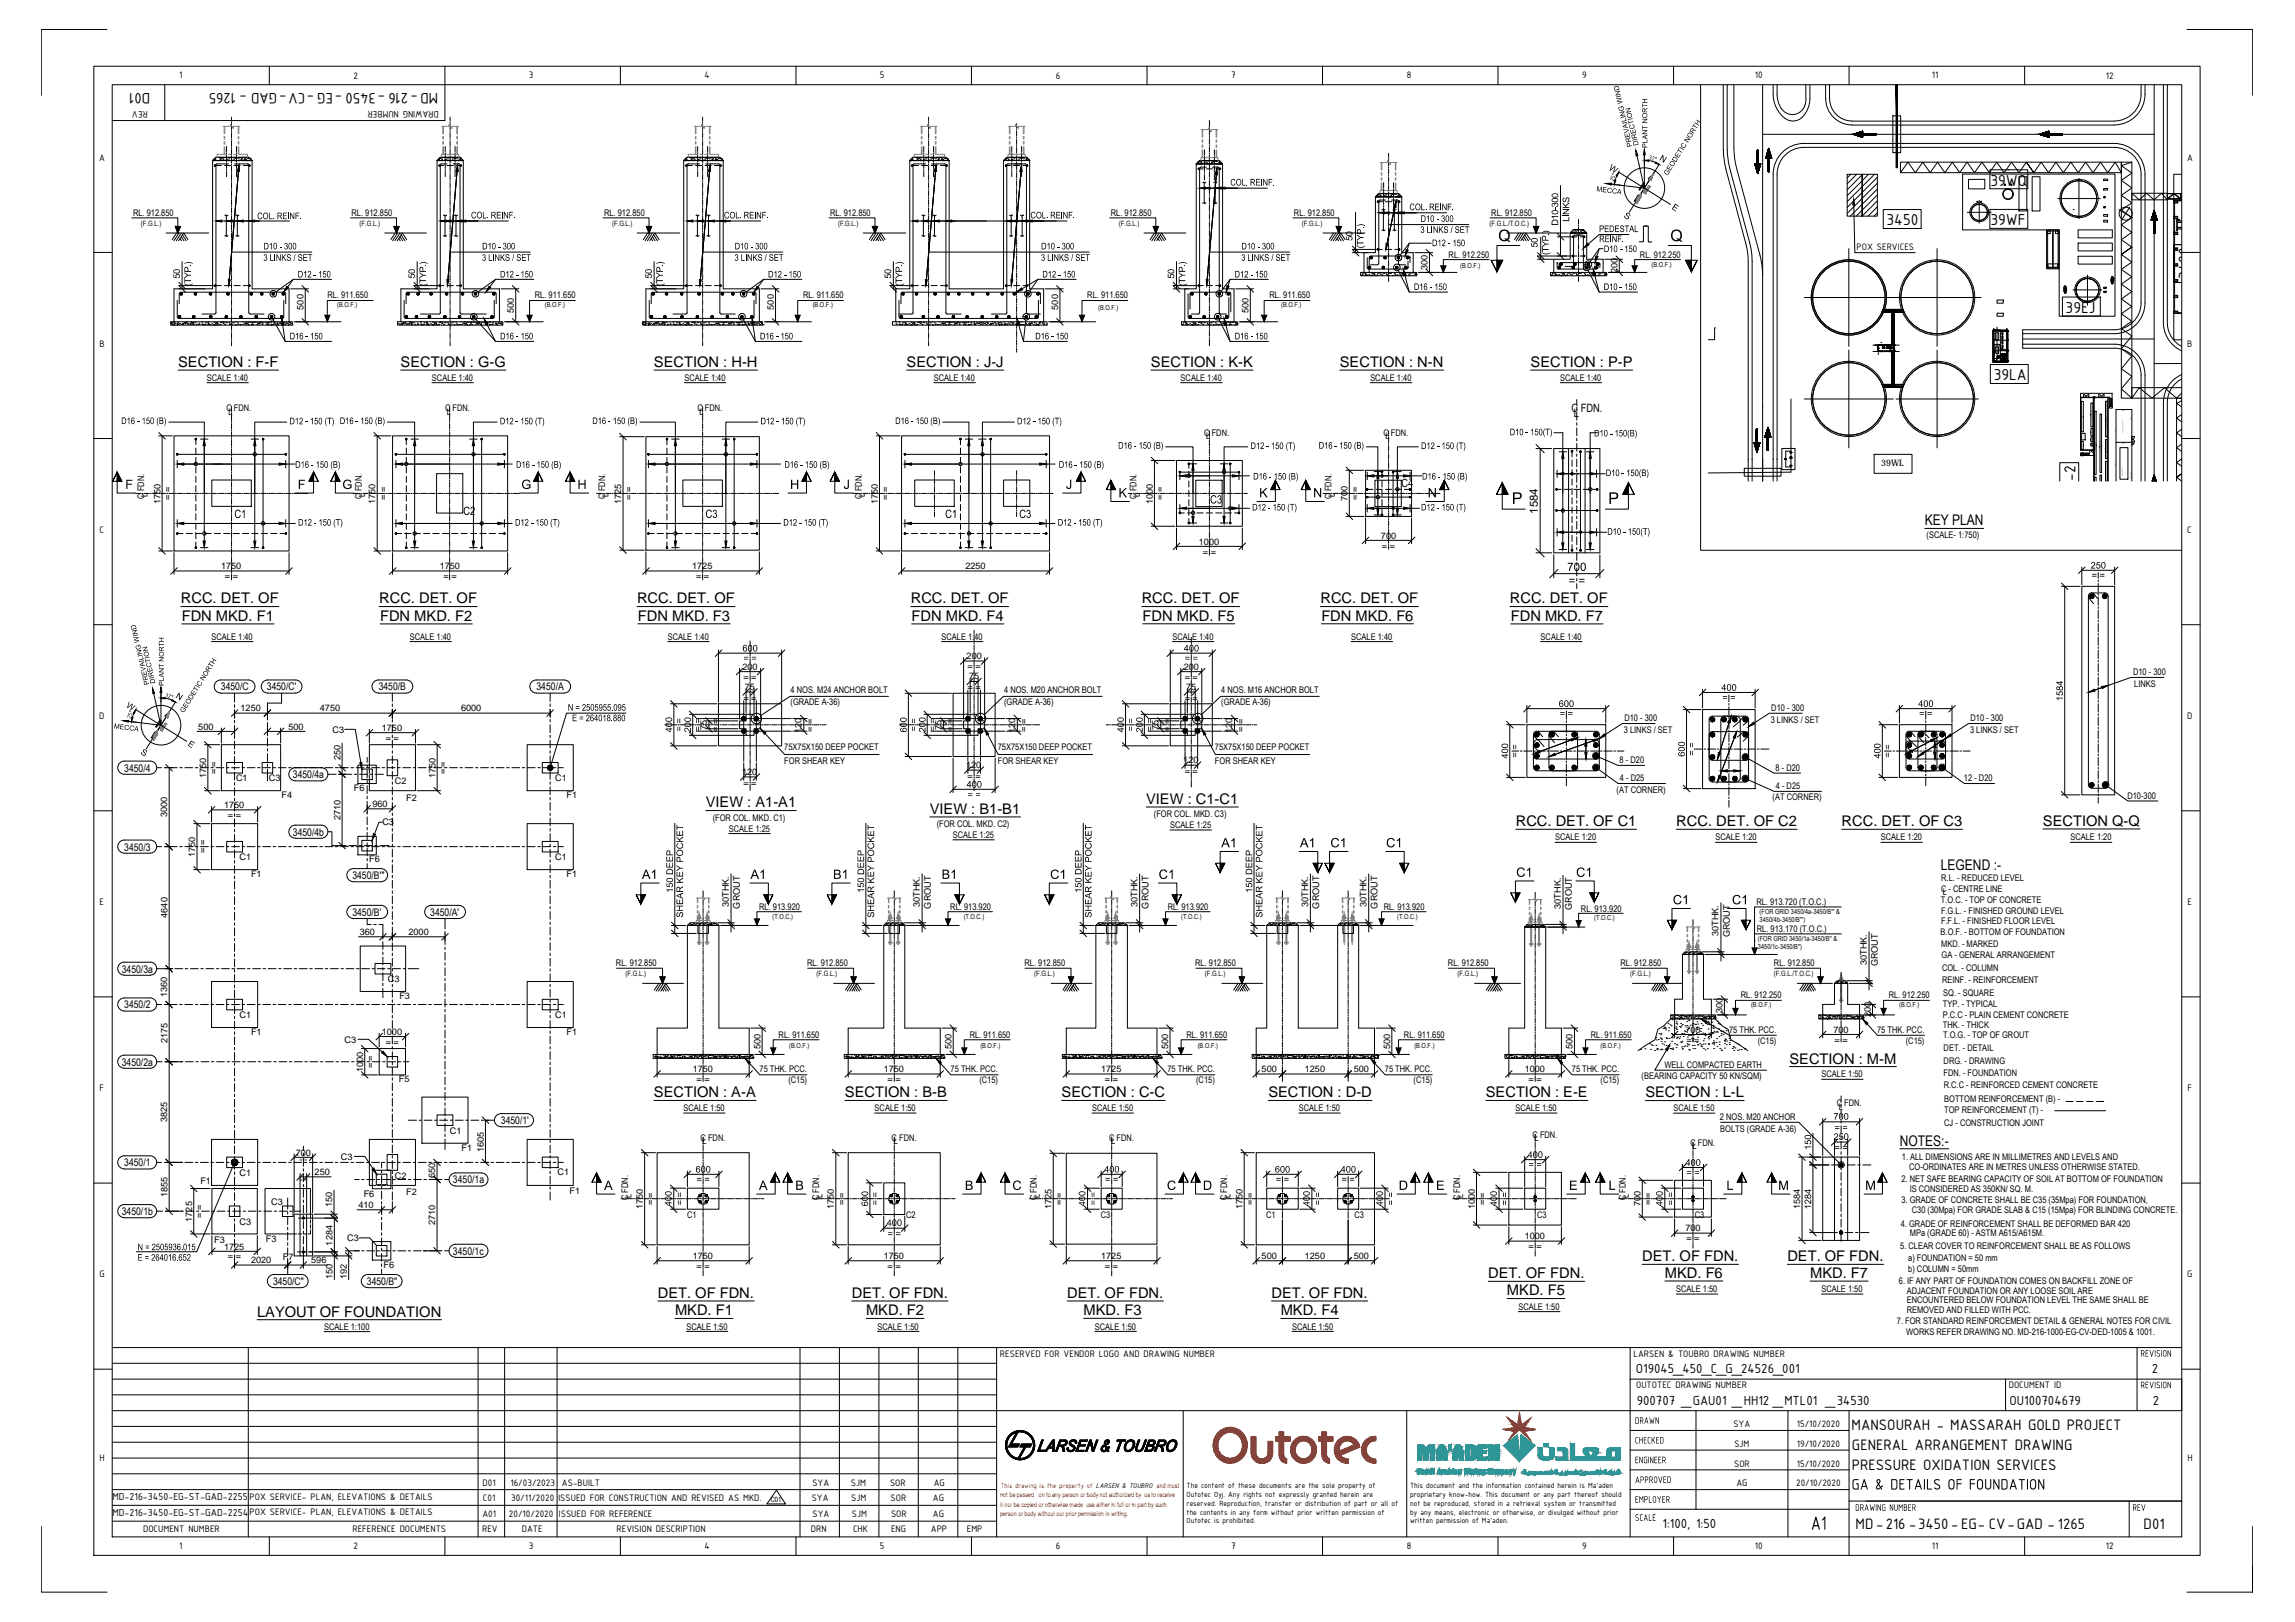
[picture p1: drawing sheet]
<svg xmlns="http://www.w3.org/2000/svg" width="841mm" height="594mm" viewBox="0 0 841 594" stroke-linecap="round" stroke-linejoin="round" font-family="sans-serif">
<defs><g id="words">
<g font-size="6.3">
<text x="729.4" y="67.9">39WQ</text>
<text x="691.4" y="82.5">3450</text>
<text x="729.4" y="82.5">39WF</text>
<text x="802.5" y="102.2" transform="rotate(-90 802.5 102.2)">3420</text>
<text x="757" y="114.6">39EJ</text>
<text x="730.6" y="139.3">39LA</text>
<text x="760.6" y="182.6" transform="rotate(-90 760.6 182.6)">SS-2</text>
</g>
<g font-size="6">
<text x="55.1" y="33.9" transform="rotate(-180 55.1 33.9)">D01</text>
<text x="160.6" y="33.9" transform="rotate(-180 160.6 33.9)">MD-216 -3450 -EG -CV-GAD - 1265</text>
<text x="678.5" y="523.8">MANSOURAH - MASSARAH GOLD PROJECT</text>
<text x="678.7" y="531.1">GENERAL ARRANGEMENT DRAWING</text>
<text x="678.6" y="538.3">PRESSURE OXIDATION SERVICES</text>
<text x="680" y="560">MD-216 -3450-EG- CV-GAD - 1265</text>
<text x="785.6" y="560">D01</text>
</g>
<g font-size="5.4">
<text x="65.3" y="134.4">SECTION : F-F</text>
<text x="146.8" y="134.4">SECTION : G-G</text>
<text x="239.7" y="134.4">SECTION : H-H</text>
<text x="332.2" y="134.4">SECTION : J-J</text>
<text x="421.8" y="134.4">SECTION : K-K</text>
<text x="491" y="134.4">SECTION : N-N</text>
<text x="560.9" y="134.4">SECTION : P-P</text>
<text x="705.3" y="192.4">KEY PLAN</text>
<text x="66.3" y="221">RCC. DET. OF</text>
<text x="139" y="221">RCC. DET. OF</text>
<text x="233.4" y="221">RCC. DET. OF</text>
<text x="333.8" y="221">RCC. DET. OF</text>
<text x="418.4" y="221">RCC. DET. OF</text>
<text x="483.9" y="221">RCC. DET. OF</text>
<text x="553.3" y="221">RCC. DET. OF</text>
<text x="66.6" y="227.4">FDN MKD. F1</text>
<text x="139.3" y="227.4">FDN MKD. F2</text>
<text x="233.8" y="227.3">FDN MKD. F3</text>
<text x="334.1" y="227.4">FDN MKD. F4</text>
<text x="418.7" y="227.3">FDN MKD. F5</text>
<text x="484.2" y="227.4">FDN MKD. F6</text>
<text x="553.6" y="227.4">FDN MKD. F7</text>
<text x="258.6" y="295.7">VIEW : A1-A1</text>
<text x="340.7" y="298.1">VIEW : B1-B1</text>
<text x="420" y="294.4">VIEW : C1-C1</text>
<text x="555.5" y="302.6">RCC. DET. OF C1</text>
<text x="614.3" y="302.6">RCC. DET. OF C2</text>
<text x="674.9" y="302.6">RCC. DET. OF C3</text>
<text x="748.6" y="302.5">SECTION Q-Q</text>
<text x="711.3" y="318.5">LEGEND :-</text>
<text x="655.8" y="389.6">SECTION : M-M</text>
<text x="239.6" y="401.9">SECTION : A-A</text>
<text x="309.6" y="401.9">SECTION : B-B</text>
<text x="389" y="401.9">SECTION : C-C</text>
<text x="464.8" y="401.9">SECTION : D-D</text>
<text x="544.5" y="401.9">SECTION : E-E</text>
<text x="603" y="402">SECTION : L-L</text>
<text x="696.2" y="419.7">NOTES:-</text>
<text x="601.8" y="461.9">DET. OF FDN.</text>
<text x="655" y="461.9">DET. OF FDN.</text>
<text x="545.4" y="468.2">DET. OF FDN.</text>
<text x="610.1" y="468">MKD. F6</text>
<text x="663.3" y="468.1">MKD. F7</text>
<text x="241.1" y="475.4">DET. OF FDN.</text>
<text x="312.1" y="475.4">DET. OF FDN.</text>
<text x="391" y="475.4">DET. OF FDN.</text>
<text x="465.9" y="475.4">DET. OF FDN.</text>
<text x="552.3" y="474.5">MKD. F5</text>
<text x="94.2" y="482.2">LAYOUT OF FOUNDATION</text>
<text x="247.4" y="481.8">MKD. F1</text>
<text x="317.4" y="481.8">MKD. F2</text>
<text x="397.1" y="481.7">MKD. F3</text>
<text x="469.3" y="481.8">MKD. F4</text>
</g>
<g font-size="5.2">
<text x="599.5" y="502.7">O19045_450_C_G_24526_001</text>
<text x="788.6" y="502.7">2</text>
<text x="599.8" y="514.7">900707 _GAU01 _HH12 _MTL01 _34530</text>
<text x="736.4" y="514.7">OU100704679</text>
<text x="788.9" y="514.7">2</text>
<text x="609.3" y="559.6">1:100, 1:50</text>
</g>
<g font-size="4.2">
<text x="575.8" y="151">C FDN.</text>
<text x="576.8" y="152.6">L</text>
<text x="563.6" y="188.2" transform="rotate(-90 563.6 188.2)">1584</text>
</g>
<g font-size="4">
<text x="41.2" y="549.5">MD-216-3450-EG-ST-GAD-2255</text>
<text x="41.2" y="555.3">MD-216-3450-EG-ST-GAD-2254</text>
</g>
<g font-size="3.9">
<text x="81" y="252.9">3450/C</text>
<text x="97.8" y="252.9">3450/C'</text>
<text x="138.8" y="252.9">3450/B</text>
<text x="196.6" y="252.9">3450/A</text>
<text x="45.5" y="282.6">3450/4</text>
<text x="107.3" y="285">3450/4a</text>
<text x="45.5" y="311.5">3450/3</text>
<text x="107.3" y="306.1">3450/4b</text>
<text x="129.1" y="322">3450/B'&quot;</text>
<text x="129.1" y="335.4">3450/B'</text>
<text x="157.7" y="335.4">3450/A'</text>
<text x="44.6" y="356.3">3450/3a</text>
<text x="45.5" y="369.4">3450/2</text>
<text x="44.6" y="390.3">3450/2a</text>
<text x="183.6" y="411.7">3450/1'</text>
<text x="45.5" y="427.2">3450/1</text>
<text x="166" y="433.5">3450/1a</text>
<text x="44.6" y="445.1">3450/1b</text>
<text x="166" y="459.6">3450/1c</text>
<text x="100" y="470.7">3450/C&quot;</text>
<text x="134.5" y="470.7">3450/B&quot;</text>
</g>
<g font-size="3.7">
<text x="65.6" y="28.7">1</text>
<text x="129.5" y="28.8">2</text>
<text x="193.8" y="28.7">3</text>
<text x="258.1" y="28.7">4</text>
<text x="322.5" y="28.7">5</text>
<text x="386.9" y="28.8">6</text>
<text x="451.2" y="28.7">7</text>
<text x="515.5" y="28.7">8</text>
<text x="579.9" y="28.7">9</text>
<text x="643.1" y="28.7">10</text>
<text x="708" y="28.7">11</text>
<text x="771.7" y="28.8">12</text>
<text x="54.1" y="40.6" transform="rotate(-180 54.1 40.6)">REV</text>
<text x="160.8" y="40.6" transform="rotate(-180 160.8 40.6)">DRAWING NUMBER</text>
<text x="36.3" y="58.8">A</text>
<text x="801.5" y="58.8">A</text>
<text x="680.4" y="91.6">POX SERVICES</text>
<text x="36.4" y="127">B</text>
<text x="801.6" y="127">B</text>
<text x="36.4" y="195.2">C</text>
<text x="801.6" y="195.2">C</text>
<text x="36.3" y="263.4">D</text>
<text x="801.5" y="263.4">D</text>
<text x="36.5" y="331.5">E</text>
<text x="801.6" y="331.5">E</text>
<text x="36.5" y="399.7">F</text>
<text x="801.6" y="399.7">F</text>
<text x="36.4" y="467.9">G</text>
<text x="801.6" y="467.9">G</text>
<text x="366.5" y="496.9">RESERVED FOR VENDOR LOGO AND DRAWING NUMBER</text>
<text x="598.6" y="496.9">LARSEN &amp; TOUBRO DRAWING NUMBER</text>
<text x="599.6" y="508.5">OUTOTEC DRAWING NUMBER</text>
<text x="736.1" y="508.5">DOCUMENT ID</text>
<text x="635.2" y="522.7">SYA</text>
<text x="658.5" y="522.7">15/10/2020</text>
<text x="635.6" y="529.9">SJM</text>
<text x="658.5" y="529.9">19/10/2020</text>
<text x="36.5" y="535.1">H</text>
<text x="635.5" y="537.2">SOR</text>
<text x="658.5" y="537.2">15/10/2020</text>
<text x="801.6" y="535.1">H</text>
<text x="176.8" y="544.2">D01</text>
<text x="187" y="544.2">16/03/2023</text>
<text x="205.9" y="544.2">AS-BUILT</text>
<text x="297.7" y="544.2">SYA</text>
<text x="311.8" y="544.2">SJM</text>
<text x="326.2" y="544.2">SOR</text>
<text x="342.2" y="544.2">AG</text>
<text x="636.3" y="544.4">AG</text>
<text x="658.2" y="544.4">20/10/2020</text>
<text x="91.5" y="549.2">POX SERVICE- PLAN, ELEVATIONS &amp; DETAILS</text>
<text x="177" y="549.9">C01</text>
<text x="187.3" y="549.9">30/11/2020</text>
<text x="204.6" y="549.9">ISSUED FOR CONSTRUCTION AND REVISED AS MKD.</text>
<text x="297.4" y="549.9">SYA</text>
<text x="312" y="549.9">SJM</text>
<text x="326.4" y="549.9">SOR</text>
<text x="341.9" y="549.9">AG</text>
<text x="91.5" y="555">POX SERVICE- PLAN, ELEVATIONS &amp; DETAILS</text>
<text x="176.8" y="555.7">A01</text>
<text x="186.5" y="555.7">20/10/2020</text>
<text x="204.8" y="555.7">ISSUED FOR REFERENCE</text>
<text x="297.7" y="555.7">SYA</text>
<text x="312.2" y="555.7">SJM</text>
<text x="326.5" y="555.7">SOR</text>
<text x="341.9" y="555.7">AG</text>
<text x="52.5" y="561.3">DOCUMENT NUMBER</text>
<text x="129.2" y="561.3">REFERENCE DOCUMENTS</text>
<text x="176.7" y="561.3">REV</text>
<text x="191.2" y="561.3">DATE</text>
<text x="225.9" y="561.3">REVISION DESCRIPTION</text>
<text x="297.2" y="561.3">DRN</text>
<text x="312.6" y="561.3">CHK</text>
<text x="326.5" y="561.3">ENG</text>
<text x="341.1" y="561.3">APP</text>
<text x="354.3" y="561.3">EMP</text>
<text x="65.6" y="567.4">1</text>
<text x="129.5" y="567.5">2</text>
<text x="193.8" y="567.4">3</text>
<text x="258.1" y="567.4">4</text>
<text x="322.5" y="567.4">5</text>
<text x="386.9" y="567.5">6</text>
<text x="451.2" y="567.4">7</text>
<text x="515.5" y="567.4">8</text>
<text x="579.9" y="567.5">9</text>
<text x="643.1" y="567.4">10</text>
<text x="708" y="567.4">11</text>
<text x="771.7" y="567.5">12</text>
</g>
<g font-size="3.3">
<text x="48.7" y="79.1">RL. 912.850</text>
<text x="128.8" y="79.1">RL. 912.850</text>
<text x="221.4" y="79.1">RL. 912.850</text>
<text x="304.2" y="79.1">RL. 912.850</text>
<text x="407.1" y="79.1">RL. 912.850</text>
<text x="474.2" y="79.1">RL. 912.850</text>
<text x="546.5" y="79.1">RL. 912.850</text>
<text x="530.9" y="94.3">RL. 912.250</text>
<text x="601" y="94.3">RL. 912.250</text>
<text x="523.2" y="99" transform="rotate(-90 523.2 99)">300</text>
<text x="592.8" y="100.2" transform="rotate(-90 592.8 100.2)">200</text>
<text x="111.2" y="113.4" transform="rotate(-90 111.2 113.4)">500</text>
<text x="120" y="109.3">RL. 911.650</text>
<text x="196" y="109.3">RL. 911.650</text>
<text x="283.6" y="113.4" transform="rotate(-90 283.6 113.4)">500</text>
<text x="294.3" y="109.3">RL. 911.650</text>
<text x="387.7" y="113.4" transform="rotate(-90 387.7 113.4)">500</text>
<text x="398.5" y="109.3">RL. 911.650</text>
<text x="465.2" y="109.3">RL. 911.650</text>
<text x="188.3" y="114.6" transform="rotate(-90 188.3 114.6)">500</text>
<text x="457.6" y="114.6" transform="rotate(-90 457.6 114.6)">500</text>
<text x="75.8" y="139.5">SCALE 1:40</text>
<text x="158.3" y="139.5">SCALE 1:40</text>
<text x="250.8" y="139.5">SCALE 1:40</text>
<text x="342.2" y="139.5">SCALE 1:40</text>
<text x="432.7" y="139.5">SCALE 1:40</text>
<text x="502.2" y="139.5">SCALE 1:40</text>
<text x="571.8" y="139.5">SCALE 1:40</text>
<text x="82.9" y="150.7">C FDN.</text>
<text x="83.7" y="151.9">L</text>
<text x="163.1" y="150.7">C FDN.</text>
<text x="163.8" y="151.9">L</text>
<text x="255.6" y="150.7">C FDN.</text>
<text x="256.3" y="151.9">L</text>
<text x="441.3" y="159.8">C FDN.</text>
<text x="442.1" y="161">L</text>
<text x="507" y="159.8">C FDN.</text>
<text x="507.7" y="161">L</text>
<text x="689.4" y="170.8">39WL</text>
<text x="52.9" y="182.6" transform="rotate(-90 52.9 182.6)">C FDN.</text>
<text x="54.1" y="181.9" transform="rotate(-90 54.1 181.9)">L</text>
<text x="58.8" y="184.6" transform="rotate(-90 58.8 184.6)">1750</text>
<text x="62.4" y="183.1" transform="rotate(-90 62.4 183.1)">= =</text>
<text x="132.6" y="182.6" transform="rotate(-90 132.6 182.6)">C FDN.</text>
<text x="133.8" y="181.9" transform="rotate(-90 133.8 181.9)">L</text>
<text x="137.4" y="184.6" transform="rotate(-90 137.4 184.6)">1750</text>
<text x="141.4" y="183.1" transform="rotate(-90 141.4 183.1)">= =</text>
<text x="221.8" y="182.6" transform="rotate(-90 221.8 182.6)">C FDN.</text>
<text x="223" y="181.9" transform="rotate(-90 223 181.9)">L</text>
<text x="227.7" y="184.6" transform="rotate(-90 227.7 184.6)">1725</text>
<text x="231.3" y="183.1" transform="rotate(-90 231.3 183.1)">= =</text>
<text x="315.8" y="182.6" transform="rotate(-90 315.8 182.6)">C FDN.</text>
<text x="317" y="181.9" transform="rotate(-90 317 181.9)">L</text>
<text x="321.7" y="184.6" transform="rotate(-90 321.7 184.6)">1750</text>
<text x="325.3" y="183.1" transform="rotate(-90 325.3 183.1)">= =</text>
<text x="416.5" y="182.6" transform="rotate(-90 416.5 182.6)">C FDN.</text>
<text x="417.7" y="181.9" transform="rotate(-90 417.7 181.9)">L</text>
<text x="422.4" y="184.6" transform="rotate(-90 422.4 184.6)">1000</text>
<text x="426.1" y="183.1" transform="rotate(-90 426.1 183.1)">= =</text>
<text x="487.9" y="182.6" transform="rotate(-90 487.9 182.6)">C FDN.</text>
<text x="489.1" y="181.9" transform="rotate(-90 489.1 181.9)">L</text>
<text x="493.8" y="183.5" transform="rotate(-90 493.8 183.5)">700</text>
<text x="497.5" y="183.1" transform="rotate(-90 497.5 183.1)">= =</text>
<text x="506.1" y="197.3">700</text>
<text x="706" y="197.2">(SCALE- 1:750)</text>
<text x="439.3" y="199.5">1000</text>
<text x="440.8" y="203.1">= =</text>
<text x="506.4" y="200.9">= =</text>
<text x="81" y="208.5">1750</text>
<text x="161.1" y="208.5">1750</text>
<text x="253.6" y="208.5">1725</text>
<text x="353.8" y="208.5">2250</text>
<text x="82.4" y="212.1">= =</text>
<text x="162.5" y="212.1">= =</text>
<text x="255.1" y="212.1">= =</text>
<text x="77.5" y="234.3">SCALE 1:40</text>
<text x="150.2" y="234.3">SCALE 1:40</text>
<text x="244.7" y="234.3">SCALE 1:40</text>
<text x="345" y="234.3">SCALE 1:40</text>
<text x="429.7" y="234.3">SCALE 1:40</text>
<text x="495.1" y="234.3">SCALE 1:40</text>
<text x="564.6" y="234.3">SCALE 1:40</text>
<text x="272.1" y="245.3">200</text>
<text x="354.2" y="241.5">200</text>
<text x="354.6" y="245.2">= =</text>
<text x="433.8" y="245.3">200</text>
<text x="272.4" y="249">= =</text>
<text x="355.1" y="248.8">75</text>
<text x="434.1" y="249">= =</text>
<text x="781.7" y="247.2">D10 - 300</text>
<text x="782.1" y="251.5">LINKS</text>
<text x="272.4" y="256.7">= =</text>
<text x="273" y="252.6">75</text>
<text x="289.7" y="253.7">4 NOS. M24 ANCHOR BOLT</text>
<text x="354.6" y="252.8">= =</text>
<text x="368" y="253.7">4 NOS. M20 ANCHOR BOLT</text>
<text x="434.1" y="256.7">= =</text>
<text x="434.7" y="252.6">75</text>
<text x="447.6" y="253.7">4 NOS. M16 ANCHOR BOLT</text>
<text x="88.2" y="260.6">1250</text>
<text x="117.2" y="260.6">4750</text>
<text x="169" y="260.6">6000</text>
<text x="289.7" y="258.3">(GRADE A-36)</text>
<text x="368" y="258.3">(GRADE A-36)</text>
<text x="447.6" y="258.3">(GRADE A-36)</text>
<text x="649.1" y="260.4">D10 - 300</text>
<text x="72.7" y="267.3">500</text>
<text x="105.7" y="267.3">500</text>
<text x="121.9" y="268.6">C3</text>
<text x="139.9" y="267.7">1750</text>
<text x="259" y="267.4" transform="rotate(-90 259 267.4)">75</text>
<text x="263" y="267.9" transform="rotate(-90 263 267.9)">= =</text>
<text x="293.8" y="268.4" transform="rotate(-90 293.8 268.4)">120</text>
<text x="297.8" y="267.9" transform="rotate(-90 297.8 267.9)">= =</text>
<text x="345" y="267.4" transform="rotate(-90 345 267.4)">75</text>
<text x="349" y="267.9" transform="rotate(-90 349 267.9)">= =</text>
<text x="372" y="268.4" transform="rotate(-90 372 268.4)">120</text>
<text x="376" y="267.9" transform="rotate(-90 376 267.9)">= =</text>
<text x="424.6" y="267.4" transform="rotate(-90 424.6 267.4)">75</text>
<text x="428.6" y="267.9" transform="rotate(-90 428.6 267.9)">= =</text>
<text x="451.6" y="268.4" transform="rotate(-90 451.6 268.4)">120</text>
<text x="455.6" y="267.9" transform="rotate(-90 455.6 267.9)">= =</text>
<text x="595.1" y="268.4">3 LINKS / SET</text>
<text x="595.3" y="264.1">D10 - 300</text>
<text x="648.9" y="264.7">3 LINKS / SET</text>
<text x="721.9" y="268.4">3 LINKS / SET</text>
<text x="722.1" y="264.1">D10 - 300</text>
<text x="141.4" y="271.4">= =</text>
<text x="287.4" y="274.7">75X75X150 DEEP POCKET</text>
<text x="365.6" y="274.7">75X75X150 DEEP POCKET</text>
<text x="445.2" y="274.7">75X75X150 DEEP POCKET</text>
<text x="124.7" y="278.3" transform="rotate(-90 124.7 278.3)">250</text>
<text x="287.4" y="280">FOR SHEAR KEY</text>
<text x="354" y="281.3">120</text>
<text x="365.6" y="280">FOR SHEAR KEY</text>
<text x="433.6" y="279.4">120</text>
<text x="445.2" y="280">FOR SHEAR KEY</text>
<text x="593.5" y="279.4">8 - D20</text>
<text x="75.5" y="285" transform="rotate(-90 75.5 285)">1750</text>
<text x="79.2" y="283.6" transform="rotate(-90 79.2 283.6)">= =</text>
<text x="86.5" y="286.2">C1</text>
<text x="98.6" y="286.2">C3</text>
<text x="144.7" y="287.1">C2</text>
<text x="159.6" y="285" transform="rotate(-90 159.6 285)">1750</text>
<text x="163.3" y="283.6" transform="rotate(-90 163.3 283.6)">= =</text>
<text x="203.5" y="286.2">C1</text>
<text x="272" y="283.8">120</text>
<text x="272.4" y="287.8">= =</text>
<text x="354.6" y="285.3">= =</text>
<text x="434.1" y="283.5">= =</text>
<text x="593.6" y="286.1">4 - D25</text>
<text x="650.7" y="282.3">8 - D20</text>
<text x="719.7" y="286.1">12 - D20</text>
<text x="103.2" y="292.3">F4</text>
<text x="129.7" y="289.8">F6</text>
<text x="148.9" y="293.3">F2</text>
<text x="207.7" y="292.3">F1</text>
<text x="592.4" y="290.3">(AT CORNER)</text>
<text x="649.6" y="293.2">(AT CORNER)</text>
<text x="650.8" y="289">4 - D25</text>
<text x="779.6" y="292.5">D10-300</text>
<text x="61.3" y="299.4" transform="rotate(-90 61.3 299.4)">3000</text>
<text x="82.1" y="296">1750</text>
<text x="83.5" y="299.6">= =</text>
<text x="136.5" y="295.6">960</text>
<text x="422.8" y="299.2">(FOR COL. MKD. C3)</text>
<text x="124.7" y="300.4" transform="rotate(-90 124.7 300.4)">2710</text>
<text x="140.1" y="302.3">C3</text>
<text x="261.2" y="300.5">(FOR COL. MKD. C1)</text>
<text x="267.1" y="304.6">SCALE 1:25</text>
<text x="343.3" y="302.8">(FOR COL. MKD. C2)</text>
<text x="428.8" y="303.3">SCALE 1:25</text>
<text x="349.2" y="306.9">SCALE 1:25</text>
<text x="569.9" y="307.8">SCALE 1:20</text>
<text x="628.7" y="307.8">SCALE 1:20</text>
<text x="689.3" y="307.8">SCALE 1:20</text>
<text x="758.7" y="307.8">SCALE 1:20</text>
<text x="71.6" y="313.9" transform="rotate(-90 71.6 313.9)">1750</text>
<text x="75.2" y="312.5" transform="rotate(-90 75.2 312.5)">= =</text>
<text x="87.8" y="315.1">C1</text>
<text x="135.3" y="315.9">F6</text>
<text x="203.5" y="315.1">C1</text>
<text x="92" y="321.2">F1</text>
<text x="207.7" y="321.2">F1</text>
<text x="711.4" y="322.8">R.L. - REDUCED LEVEL</text>
<text x="711.3" y="326.6">C - CENTRE LINE</text>
<text x="712" y="327.7">L</text>
<text x="267.1" y="332.3" transform="rotate(-90 267.1 332.3)">30THK.</text>
<text x="271.1" y="332.8" transform="rotate(-90 271.1 332.8)">GROUT</text>
<text x="278.2" y="333.3">RL. 913.920</text>
<text x="337.1" y="332.3" transform="rotate(-90 337.1 332.3)">30THK.</text>
<text x="341.1" y="332.8" transform="rotate(-90 341.1 332.8)">GROUT</text>
<text x="348.2" y="333.3">RL. 913.920</text>
<text x="416.8" y="332.3" transform="rotate(-90 416.8 332.3)">30THK.</text>
<text x="420.8" y="332.8" transform="rotate(-90 420.8 332.8)">GROUT</text>
<text x="427.9" y="333.3">RL. 913.920</text>
<text x="479.4" y="332.3" transform="rotate(-90 479.4 332.3)">30THK.</text>
<text x="483.4" y="332.8" transform="rotate(-90 483.4 332.8)">GROUT</text>
<text x="500.7" y="332.3" transform="rotate(-90 500.7 332.3)">30THK.</text>
<text x="504.8" y="332.8" transform="rotate(-90 504.8 332.8)">GROUT</text>
<text x="507.1" y="333.3">RL. 913.920</text>
<text x="572" y="332.8" transform="rotate(-90 572 332.8)">30THK.</text>
<text x="576" y="333.3" transform="rotate(-90 576 333.3)">GROUT</text>
<text x="579.3" y="333.9">RL. 913.920</text>
<text x="643.7" y="331.6">RL. 913.720 (T.O.C.)</text>
<text x="711.3" y="330.6">T.O.C. - TOP OF CONCRETE</text>
<text x="711.3" y="334.7">F.G.L. - FINISHED GROUND LEVEL</text>
<text x="61.4" y="336.1" transform="rotate(-90 61.4 336.1)">4640</text>
<text x="643.8" y="341.4">RL. 913.170 (T.O.C.)</text>
<text x="711.3" y="338.4">F.F.L. - FINISHED FLOOR LEVEL</text>
<text x="131.8" y="342.5">360</text>
<text x="149.7" y="342.5">2000</text>
<text x="629.8" y="342.9" transform="rotate(-90 629.8 342.9)">30THK.</text>
<text x="633.9" y="343.4" transform="rotate(-90 633.9 343.4)">GROUT</text>
<text x="711.2" y="342.4">B.O.F. - BOTTOM OF FOUNDATION</text>
<text x="711.4" y="346.7">MKD. - MARKED</text>
<text x="225.7" y="353.9">RL. 912.850</text>
<text x="295.8" y="353.9">RL. 912.850</text>
<text x="375.4" y="353.9">RL. 912.850</text>
<text x="438" y="353.9">RL. 912.850</text>
<text x="530.6" y="353.9">RL. 912.850</text>
<text x="593.9" y="353.9">RL. 912.850</text>
<text x="650.1" y="353.9">RL. 912.850</text>
<text x="684.1" y="353.5" transform="rotate(-90 684.1 353.5)">30THK.</text>
<text x="688.1" y="354" transform="rotate(-90 688.1 354)">GROUT</text>
<text x="711.5" y="350.9">GA - GENERAL ARRANGEMENT</text>
<text x="142.2" y="359.8">C3</text>
<text x="711.7" y="355.6">COL. - COLUMN</text>
<text x="61.3" y="365.2" transform="rotate(-90 61.3 365.2)">1360</text>
<text x="146.4" y="365.9">F3</text>
<text x="637.9" y="365.6">RL. 912.250</text>
<text x="692.2" y="365.6">RL. 912.250</text>
<text x="711.7" y="360">REINF. - REINFORCEMENT</text>
<text x="712.1" y="364.9">SQ. - SQUARE</text>
<text x="631.2" y="371.2" transform="rotate(-90 631.2 371.2)">300</text>
<text x="712" y="368.8">TYP. - TYPICAL</text>
<text x="87.8" y="372.9">C1</text>
<text x="203.5" y="372.9">C1</text>
<text x="685.6" y="372.6" transform="rotate(-90 685.6 372.6)">200</text>
<text x="712" y="376.6">THK. - THICK</text>
<text x="712" y="372.9">P.C.C - PLAIN CEMENT CONCRETE</text>
<text x="61.4" y="382.1" transform="rotate(-90 61.4 382.1)">2175</text>
<text x="92" y="379.1">F1</text>
<text x="126.3" y="382.2">C3</text>
<text x="139.9" y="379">1000</text>
<text x="141.4" y="382.7">= =</text>
<text x="207.7" y="379.1">F1</text>
<text x="285.3" y="380.1">RL. 911.650</text>
<text x="355.4" y="380.1">RL. 911.650</text>
<text x="434.8" y="380.1">RL. 911.650</text>
<text x="514.5" y="380.1">RL. 911.650</text>
<text x="583" y="380.1">RL. 911.650</text>
<text x="617.6" y="378.2">700</text>
<text x="618" y="381.9">= =</text>
<text x="633.6" y="378.3">75 THK. PCC.</text>
<text x="644.1" y="382.4">(C15)</text>
<text x="671.9" y="378.2">700</text>
<text x="672.3" y="381.9">= =</text>
<text x="687.9" y="378.3">75 THK. PCC.</text>
<text x="698.4" y="382.4">(C15)</text>
<text x="712.1" y="380.3">T.O.G. - TOP OF GROUT</text>
<text x="278.7" y="384.2" transform="rotate(-90 278.7 384.2)">500</text>
<text x="348.7" y="384.2" transform="rotate(-90 348.7 384.2)">500</text>
<text x="428.1" y="384.2" transform="rotate(-90 428.1 384.2)">500</text>
<text x="509.4" y="384.2" transform="rotate(-90 509.4 384.2)">500</text>
<text x="576.3" y="384.2" transform="rotate(-90 576.3 384.2)">500</text>
<text x="712.3" y="385">DET. - DETAIL</text>
<text x="712.3" y="389.8">DRG. - DRAWING</text>
<text x="133" y="392.7" transform="rotate(-90 133 392.7)">1000</text>
<text x="136.7" y="391.3" transform="rotate(-90 136.7 391.3)">= =</text>
<text x="253.8" y="392.7">1750</text>
<text x="278.4" y="392.8">75 THK. PCC.</text>
<text x="323.9" y="392.7">1750</text>
<text x="348.4" y="392.8">75 THK. PCC.</text>
<text x="403.5" y="392.7">1725</text>
<text x="427.8" y="392.8">75 THK. PCC.</text>
<text x="462.3" y="392.7">500</text>
<text x="478.2" y="392.7">1250</text>
<text x="496.1" y="392.7">500</text>
<text x="507.5" y="392.8">75 THK. PCC.</text>
<text x="558.7" y="392.7">1000</text>
<text x="576" y="392.8">75 THK. PCC.</text>
<text x="601.6" y="395.1">(BEARING CAPACITY 50 KN/SQM)</text>
<text x="609.9" y="391.1">WELL COMPACTED EARTH</text>
<text x="667.5" y="394.6">SCALE 1:50</text>
<text x="712.2" y="394.1">FDN. - FOUNDATION</text>
<text x="146.2" y="396.4">F5</text>
<text x="255.2" y="396.4">= =</text>
<text x="288.9" y="396.8">(C15)</text>
<text x="325.3" y="396.4">= =</text>
<text x="358.9" y="396.8">(C15)</text>
<text x="404.9" y="396.4">= =</text>
<text x="438.3" y="396.8">(C15)</text>
<text x="518" y="396.8">(C15)</text>
<text x="560.1" y="396.4">= =</text>
<text x="586.5" y="396.8">(C15)</text>
<text x="712.3" y="398.5">R.C.C - REINFORCED CEMENT CONCRETE</text>
<text x="250.5" y="407">SCALE 1:50</text>
<text x="320.5" y="407">SCALE 1:50</text>
<text x="400.2" y="407">SCALE 1:50</text>
<text x="476" y="407">SCALE 1:50</text>
<text x="555.4" y="407">SCALE 1:50</text>
<text x="613.3" y="407">SCALE 1:50</text>
<text x="673.1" y="405.1">C FDN.</text>
<text x="673.8" y="406.4">L</text>
<text x="712.5" y="403.6">BOTTOM REINFORCEMENT (B) -</text>
<text x="712.5" y="407.6">TOP REINFORCEMENT (T) -</text>
<text x="61.3" y="411.1" transform="rotate(-90 61.3 411.1)">3825</text>
<text x="630.3" y="410.2">2 NOS. M20 ANCHOR</text>
<text x="712.5" y="412.4">CJ - CONSTRUCTION JOINT</text>
<text x="164.9" y="415.3">C1</text>
<text x="256.7" y="417.8">C FDN.</text>
<text x="257.5" y="419">L</text>
<text x="326.7" y="417.8">C FDN.</text>
<text x="327.5" y="419">L</text>
<text x="406.5" y="417.8">C FDN.</text>
<text x="407.2" y="419">L</text>
<text x="561.6" y="416.8">C FDN.</text>
<text x="562.4" y="418">L</text>
<text x="619.5" y="419.7">C FDN.</text>
<text x="630.4" y="414.7">BOLTS (GRADE A-36)</text>
<text x="108.4" y="423.2">700</text>
<text x="124.9" y="425">C3</text>
<text x="169.1" y="421.4">F1</text>
<text x="177.3" y="421.9" transform="rotate(-90 177.3 421.9)">1605</text>
<text x="620.2" y="420.9">L</text>
<text x="696.9" y="424.9">1. ALL DIMENSIONS ARE IN MILLIMETRES AND LEVELS AND</text>
<text x="87.8" y="430.7">C1</text>
<text x="115.3" y="430.4">250</text>
<text x="144.7" y="431.7">C2</text>
<text x="159.5" y="431.5" transform="rotate(-90 159.5 431.5)">650</text>
<text x="204.4" y="430.3">C1</text>
<text x="699.7" y="428.5">CO-ORDINATES ARE IN METRES UNLESS OTHERWISE STATED.</text>
<text x="73.4" y="433.5">F1</text>
<text x="148.9" y="437.9">F2</text>
<text x="208.7" y="437.2">F1</text>
<text x="696.8" y="433">2. NET SAFE BEARING CAPACITY OF SOIL AT BOTTOM OF FOUNDATION</text>
<text x="699.8" y="436.5">IS CONSIDERED AS 350KN/ SQ. M.</text>
<text x="61.4" y="438.5" transform="rotate(-90 61.4 438.5)">1855</text>
<text x="99.4" y="441.4">C3</text>
<text x="121.8" y="442" transform="rotate(-90 121.8 442)">150</text>
<text x="131.4" y="442.5">410</text>
<text x="133.3" y="438.6">F6</text>
<text x="230.2" y="439.6" transform="rotate(-90 230.2 439.6)">C FDN.</text>
<text x="231.4" y="438.9" transform="rotate(-90 231.4 438.9)">L</text>
<text x="235.6" y="442.9" transform="rotate(-90 235.6 442.9)">1750</text>
<text x="239.3" y="441.5" transform="rotate(-90 239.3 441.5)">= =</text>
<text x="300.2" y="439.6" transform="rotate(-90 300.2 439.6)">C FDN.</text>
<text x="301.4" y="438.9" transform="rotate(-90 301.4 438.9)">L</text>
<text x="305.6" y="442.9" transform="rotate(-90 305.6 442.9)">1750</text>
<text x="309.3" y="441.5" transform="rotate(-90 309.3 441.5)">= =</text>
<text x="379.9" y="439.6" transform="rotate(-90 379.9 439.6)">C FDN.</text>
<text x="381.1" y="438.9" transform="rotate(-90 381.1 438.9)">L</text>
<text x="385.3" y="442.9" transform="rotate(-90 385.3 442.9)">1725</text>
<text x="389" y="441.5" transform="rotate(-90 389 441.5)">= =</text>
<text x="449.8" y="439.6" transform="rotate(-90 449.8 439.6)">C FDN.</text>
<text x="450.9" y="438.9" transform="rotate(-90 450.9 438.9)">L</text>
<text x="455.3" y="442.9" transform="rotate(-90 455.3 442.9)">1750</text>
<text x="458.9" y="441.5" transform="rotate(-90 458.9 441.5)">= =</text>
<text x="535.1" y="439.6" transform="rotate(-90 535.1 439.6)">C FDN.</text>
<text x="536.3" y="438.9" transform="rotate(-90 536.3 438.9)">L</text>
<text x="540.4" y="442.9" transform="rotate(-90 540.4 442.9)">1000</text>
<text x="544.1" y="441.5" transform="rotate(-90 544.1 441.5)">= =</text>
<text x="595.8" y="439.6" transform="rotate(-90 595.8 439.6)">C FDN.</text>
<text x="597" y="438.9" transform="rotate(-90 597 438.9)">L</text>
<text x="601.2" y="441.8" transform="rotate(-90 601.2 441.8)">700</text>
<text x="604.8" y="441.5" transform="rotate(-90 604.8 441.5)">= =</text>
<text x="659.7" y="442.9" transform="rotate(-90 659.7 442.9)">1584</text>
<text x="696.8" y="440.8">3. GRADE OF CONCRETE SHALL BE C35 (35Mpa) FOR FOUNDATION,</text>
<text x="70.4" y="447.5" transform="rotate(-90 70.4 447.5)">1725</text>
<text x="74" y="446.1" transform="rotate(-90 74 446.1)">= =</text>
<text x="87.8" y="448.6">C3</text>
<text x="159.5" y="448.8" transform="rotate(-90 159.5 448.8)">2710</text>
<text x="251.8" y="446.2">C1</text>
<text x="332.1" y="446.2">C2</text>
<text x="403.4" y="446.2">C3</text>
<text x="464" y="446.2">C1</text>
<text x="496.4" y="446.2">C3</text>
<text x="563.3" y="446.2">C3</text>
<text x="621.1" y="446.2">C3</text>
<text x="696.6" y="449.3">4. GRADE OF REINFORCEMENT SHALL BE DEFORMED BAR 420</text>
<text x="700.6" y="444.3">C30 (30Mpa) FOR GRADE SLAB &amp; C15 (15Mpa) FOR BLINDING CONCRETE.</text>
<text x="78.5" y="455.3">F3</text>
<text x="97.5" y="454.7">F3</text>
<text x="127.2" y="454.7">C3</text>
<text x="558.7" y="453.9">1000</text>
<text x="617.6" y="451">700</text>
<text x="618" y="454.7">= =</text>
<text x="699.9" y="452.6">MPa (GRADE 60) - ASTM A615/A615M.</text>
<text x="82.1" y="457.7">1725</text>
<text x="83.5" y="461.3">= =</text>
<text x="103.6" y="461.5">F7</text>
<text x="121.9" y="456.2" transform="rotate(-90 121.9 456.2)">1284</text>
<text x="253.8" y="461.1">1750</text>
<text x="323.9" y="461.1">1750</text>
<text x="403.5" y="461.1">1725</text>
<text x="462.3" y="461.1">500</text>
<text x="478.2" y="461.1">1250</text>
<text x="496.1" y="461.1">500</text>
<text x="560.1" y="457.6">= =</text>
<text x="696.4" y="457.5">5. CLEAR COVER TO REINFORCEMENT SHALL BE AS FOLLOWS</text>
<text x="699.3" y="461.7">a) FOUNDATION = 50 mm</text>
<text x="92" y="462.7">2020</text>
<text x="114.1" y="462.7">596</text>
<text x="140.6" y="464.3">F6</text>
<text x="255.2" y="464.8">= =</text>
<text x="325.3" y="464.8">= =</text>
<text x="404.9" y="464.8">= =</text>
<text x="699.3" y="465.8">b) COLUMN = 50mm</text>
<text x="121.9" y="468.5" transform="rotate(-90 121.9 468.5)">150</text>
<text x="127.1" y="468.4" transform="rotate(-90 127.1 468.4)">192</text>
<text x="614.3" y="473.3">SCALE 1:50</text>
<text x="667.5" y="473.3">SCALE 1:50</text>
<text x="695.8" y="470.3">6. IF ANY PART OF FOUNDATION COMES ON BACKFILL ZONE OF</text>
<text x="698.7" y="473.8">ADJACENT FOUNDATION OR ANY LOOSE SOIL ARE</text>
<text x="556.4" y="479.7">SCALE 1:50</text>
<text x="698.7" y="477.3">ENCOUNTERED BELOW FOUNDATION LEVEL THE SAME SHALL BE</text>
<text x="695.1" y="485">7. FOR STANDARD REINFORCEMENT DETAIL &amp; GENERAL NOTES FOR CIVIL</text>
<text x="698.7" y="480.9">REMOVED AND FILLED WITH PCC.</text>
<text x="118.8" y="487">SCALE 1:100</text>
<text x="251.6" y="487">SCALE 1:50</text>
<text x="321.6" y="487">SCALE 1:50</text>
<text x="401.2" y="487">SCALE 1:50</text>
<text x="473.5" y="487">SCALE 1:50</text>
<text x="698.5" y="489">WORKS REFER DRAWING NO. MD-216-1000-EG-CV-DED-1005 &amp; 1001.</text>
</g>
<g font-size="3">
<text x="434.8" y="545.1">The content of these documents are the sole property of</text>
<text x="516.7" y="545.1">This document and the information contained herein is Ma'aden</text>
<text x="434.8" y="548.3">Outotec Oyj. Any rights not expressly granted herein are</text>
<text x="434.8" y="551.5">reserved. Reproduction, transfer or distribution of part or all of</text>
<text x="516.7" y="548.3">proprietary know-how. This document or any part thereof should</text>
<text x="516.7" y="551.5">not be reproduced, stored in a retrieval system or transmitted</text>
<text x="434.8" y="554.7">the contents in any form without prior written permission of</text>
<text x="434.8" y="558">Outotec is prohibited.</text>
<text x="516.7" y="554.7">by any means, electronic or otherwise, or divulged without prior</text>
<text x="516.7" y="558">written permission of Ma'aden.</text>
</g>
<g font-size="2.7">
<text x="51.7" y="82.6">(F.G.L.)</text>
<text x="131.8" y="82.6">(F.G.L.)</text>
<text x="224.3" y="82.6">(F.G.L.)</text>
<text x="307.1" y="82.6">(F.G.L.)</text>
<text x="410" y="82.6">(F.G.L.)</text>
<text x="477.1" y="82.6">(F.G.L.)</text>
<text x="545.8" y="82.6">(F.G.L./T.O.C.)</text>
<text x="229.2" y="357.4">(F.G.L.)</text>
<text x="299.3" y="357.4">(F.G.L.)</text>
<text x="379" y="357.4">(F.G.L.)</text>
<text x="441.6" y="357.4">(F.G.L.)</text>
<text x="534.1" y="357.4">(F.G.L.)</text>
<text x="597.4" y="357.4">(F.G.L.)</text>
<text x="650" y="357.4">(F.G.L./T.O.C.)</text>
<text x="282.4" y="550.3">C01</text>
</g>
<text font-size="2.7" fill="#f00" x="366.7" y="544.9">This drawing is the property of LARSEN &amp; TOUBRO and must</text>
<g font-size="2.5">
<text x="535.1" y="98.1">(B.O.F.)</text>
<text x="605.3" y="97.7">(B.O.F.)</text>
<text x="123.6" y="112.6">(B.O.F.)</text>
<text x="199.7" y="112.5">(B.O.F.)</text>
<text x="297.8" y="112.5">(B.O.F.)</text>
<text x="402.4" y="113.4">(B.O.F.)</text>
<text x="469.5" y="112.5">(B.O.F.)</text>
<text x="644.8" y="334.8">(FOR GRID 3450/4a-3450/B''' &amp;</text>
<text x="283.1" y="336.5">(T.O.C.)</text>
<text x="353.2" y="336.5">(T.O.C.)</text>
<text x="432.8" y="336.5">(T.O.C.)</text>
<text x="512" y="336.5">(T.O.C.)</text>
<text x="584.3" y="337.1">(T.O.C.)</text>
<text x="644.8" y="337.6">3450/4b-3450/B''')</text>
<text x="644.2" y="344.7">(FOR GRID 3450/1a-3450/B'' &amp;</text>
<text x="644.2" y="347.5">3450/1c-3450/B'')</text>
<text x="641.7" y="368.7">(B.O.F.)</text>
<text x="696" y="368.7">(B.O.F.)</text>
<text x="289.2" y="383.8">(B.O.F.)</text>
<text x="359.3" y="383.8">(B.O.F.)</text>
<text x="438.9" y="383.8">(B.O.F.)</text>
<text x="518.3" y="383.8">(B.O.F.)</text>
<text x="586.5" y="383.8">(B.O.F.)</text>
</g>
<g font-size="2.4" fill="#f00">
<text x="366.6" y="548.4">not be passed on to any person or body not authorized by us to receive</text>
<text x="366.6" y="551.9">it nor be copied or otherwise made use either in full or in part by such</text>
<text x="366.6" y="555.3">person or body without our prior permission in writing.</text>
</g>
<g font-size="2">
<text x="109.7" y="425.2">= =</text>
<text x="109.7" y="432.5">= =</text>
</g>
<g font-size=".3">
<text x="763.2" y="153.8" transform="rotate(-90 763.2 153.8)">PCS CABINET</text>
<text x="766.7" y="154.5" transform="rotate(-90 766.7 154.5)">UPS WITH BATTERY AND ACDB</text>
<text x="778.6" y="150.2" transform="rotate(-180 778.6 150.2)">FENCE</text>
<text x="781.1" y="153.9" transform="rotate(-90 781.1 153.9)">FENCE</text>
<text x="763.5" y="161" transform="rotate(-90 763.5 161)">WORK STATION</text>
<text x="766.5" y="161.7" transform="rotate(-90 766.5 161.7)">110V BATT</text>
<text x="766.5" y="159.5" transform="rotate(-90 766.5 159.5)">110V BATTERY</text>
<text x="766.8" y="159.5" transform="rotate(-90 766.8 159.5)">CHARGER &amp; DCDB</text>
<text x="766.8" y="161.7" transform="rotate(-90 766.8 161.7)">BANK</text>
<text x="772" y="156.4" transform="rotate(-90 772 156.4)">SS02-LV DRIVES-2 (400V)</text>
<text x="775.3" y="158.1" transform="rotate(-90 775.3 158.1)">FENCE</text>
<text x="778.1" y="158.7" transform="rotate(-90 778.1 158.7)">SPACE FOR CAPACITOR REACTOR</text>
<text x="763.2" y="163.9" transform="rotate(-90 763.2 163.9)">24V DCDB</text>
<text x="766.5" y="163.3" transform="rotate(-90 766.5 163.3)">COMM</text>
<text x="766.8" y="163.1" transform="rotate(-90 766.8 163.1)">PNL</text>
<text x="768" y="165" transform="rotate(-90 768 165)">SS02-MCC-03 (400V)</text>
<text x="770" y="165" transform="rotate(-90 770 165)">SS02-LV DRIVES-3 (400V)</text>
<text x="772" y="165.9" transform="rotate(-90 772 165.9)">SS02-LV DRIVES-1 (400V)</text>
<text x="778.6" y="162.3" transform="rotate(-180 778.6 162.3)">FENCE</text>
<text x="775.3" y="170.5" transform="rotate(-90 775.3 170.5)">FENCE</text>
<text x="770" y="176.4" transform="rotate(-90 770 176.4)">LIGHTING DB</text>
<text x="772.1" y="178.6" transform="rotate(-90 772.1 178.6)">SS02-MCC-02 (400V)</text>
<text x="777.9" y="174.6" transform="rotate(-90 777.9 174.6)">2000KVA, 400V EMG. DG</text>
<text x="781.1" y="175.4" transform="rotate(-90 781.1 175.4)">REMOVAL FENCE</text>
</g>
</g></defs>
<!-- layer: CI-CEN -->
<g fill="none" stroke="#000" stroke-width=".37">
<path d="M83 53.7v1.8M83 55.9v.4M83 56.7v1.9M83 59v.4M83 59.8v1.9M84.9 42.9v1.5M84.9 44.8v.4M84.9 45.6v1.9M84.9 47.8v.4M84.9 48.6v1.9M84.9 50.9v.4M84.9 51.6v2"/>
<path d="M84.9 54v.4M84.9 54.7v1.9M84.9 57v.4M84.9 57.8v1.9M86.7 53.7v1.8M86.7 55.9v.4M86.7 56.7v1.9M86.7 59v.4M86.7 59.8v1.9M163.2 53.7v1.8M163.2 55.9v.4M163.2 56.7v1.9"/>
<path d="M163.2 59v.4M163.2 59.8v1.9M164.9 42.9v1.5M164.9 44.8v.4M164.9 45.6v1.9M164.9 47.8v.4M164.9 48.6v1.9M164.9 50.9v.4M164.9 51.6v2M164.9 54v.4M164.9 54.7v1.9M164.9 57v.4"/>
<path d="M164.9 57.8v1.9M166.8 53.7v1.8M166.8 55.9v.4M166.8 56.7v1.9M166.8 59v.4M166.8 59.8v1.9M255.7 53.7v1.8M255.7 55.9v.4M255.7 56.7v1.9M255.7 59v.4M255.7 59.8v1.9M257.5 42.9v1.5"/>
<path d="M257.5 44.8v.4M257.5 45.6v1.9M257.5 47.8v.4M257.5 48.6v1.9M257.5 50.9v.4M257.5 51.6v2M257.5 54v.4M257.5 54.7v1.9M257.5 57v.4M257.5 57.8v1.9M259.3 53.7v1.8M259.3 55.9v.4"/>
<path d="M259.3 56.7v1.9M259.3 59v.4M259.3 59.8v1.9M338.5 53.7v1.8M338.5 55.9v.4M338.5 56.7v1.9M338.5 59v.4M338.5 59.8v1.9M340.3 42.9v1.5M340.3 44.8v.4M340.3 45.6v1.9M340.3 47.8v.4"/>
<path d="M340.3 48.6v1.9M340.3 50.9v.4M340.3 51.6v2M340.3 54v.4M340.3 54.7v1.9M340.3 57v.4M340.3 57.8v1.9M342.1 53.7v1.8M342.1 55.9v.4M342.1 56.7v1.9M342.1 59v.4M342.1 59.8v1.9"/>
<path d="M370.8 53.7v1.8M370.8 55.9v.4M370.8 56.7v1.9M370.8 59v.4M370.8 59.8v1.9M372.5 45.3v1.5M372.5 47.2v.3M372.5 47.9v1.9M372.5 50.2v.4M372.5 51v1.9M372.5 53.3v.4M372.5 54.1v1.9"/>
<path d="M372.5 56.3v.4M372.5 57.1v1.9M372.5 59.4v.4M374.4 53.7v1.8M374.4 55.9v.4M374.4 56.7v1.9M374.4 59v.4M374.4 59.8v1.9M441.4 54.9v1.9M441.4 57.2v.3M441.4 57.9v1.9M443.2 44.1v2.4"/>
<path d="M443.2 46.9v.4M443.2 47.7v1.9M443.2 50v.4M443.2 50.8v1.9M443.2 53v.4M443.2 53.8v1.9M443.2 56.1v.4M443.2 56.9v1.9M443.2 59.1v.4M443.2 59.9v1.9M445 54.9v1.9M445 57.2v.3"/>
<path d="M445 57.9v1.9M508.9 56.2v1.5M508.9 58v.4M508.9 58.8v1.9M83 62.1v.3M83 62.8v1.9M84.9 60.1v.4M84.9 60.8v2M84.9 63.2v.3M84.9 63.9v1.9M84.9 66.2v.4M84.9 67v1.9"/>
<path d="M84.9 69.3v.3M84.9 70v1.9M84.9 72.3v.4M84.9 73.1v1.9M84.9 75.4v.4M84.9 76.2v1.9M84.9 78.4v.4M84.9 79.2v1.9M86.7 62.1v.3M86.7 62.8v1.9M163.2 62.1v.3M163.2 62.8v1.9"/>
<path d="M164.9 60.1v.4M164.9 60.8v2M164.9 63.2v.3M164.9 63.9v1.9M164.9 66.2v.4M164.9 67v1.9M164.9 69.3v.3M164.9 70v1.9M164.9 72.3v.4M164.9 73.1v1.9M164.9 75.4v.4M164.9 76.2v1.9"/>
<path d="M164.9 78.4v.4M164.9 79.2v1.9M166.8 62.1v.3M166.8 62.8v1.9M255.7 62.1v.3M255.7 62.8v1.9M257.5 60.1v.4M257.5 60.8v2M257.5 63.2v.3M257.5 63.9v1.9M257.5 66.2v.4M257.5 67v1.9"/>
<path d="M257.5 69.3v.3M257.5 70v1.9M257.5 72.3v.4M257.5 73.1v1.9M257.5 75.4v.4M257.5 76.2v1.9M257.5 78.4v.4M257.5 79.2v1.9M259.3 62.1v.3M259.3 62.8v1.9M338.5 62.1v.3M338.5 62.8v1.9"/>
<path d="M340.3 60.1v.4M340.3 60.8v2M340.3 63.2v.3M340.3 63.9v1.9M340.3 66.2v.4M340.3 67v1.9M340.3 69.3v.3M340.3 70v1.9M340.3 72.3v.4M340.3 73.1v1.9M340.3 75.4v.4M340.3 76.2v1.9"/>
<path d="M340.3 78.4v.4M340.3 79.2v1.9M342.1 62.1v.3M342.1 62.8v1.9M370.8 62.1v.3M370.8 62.8v1.9M372.5 60.2v1.9M372.5 62.5v.4M372.5 63.2v2M372.5 65.5v.4M372.5 66.3v1.9M372.5 68.6v.4"/>
<path d="M372.5 69.3v1.9M372.5 71.7v.4M372.5 72.4v1.9M372.5 74.7v.4M372.5 75.5v1.9M372.5 77.8v.3M372.5 78.5v1.9M374.4 62.1v.3M374.4 62.8v1.9M441.4 60.2v.4M441.4 61v1.9M441.4 63.2v.4"/>
<path d="M441.4 64v1.9M443.2 62.2v.4M443.2 63v1.9M443.2 65.3v.4M443.2 66v1.9M443.2 68.3v.4M443.2 69.1v1.9M443.2 71.4v.4M443.2 72.2v1.9M443.2 74.5v.3M443.2 75.2v1.9M443.2 77.5v.4"/>
<path d="M443.2 78.3v1.9M445 60.2v.4M445 61v1.9M445 63.2v.4M445 64v1.9M507 66.9v1.9M507 69.2v.4M507 69.9v2M507 72.3v.3M507 73v1.9M507 75.3v.4M507 76.1v1.8"/>
<path d="M508.9 61.1v.4M508.9 61.8v2M508.9 64.1v.4M508.9 64.9v1.9M508.9 67.2v.4M508.9 68v1.9M508.9 70.3v.4M508.9 71v1.9M508.9 73.3v.4M508.9 74.1v1.9M508.9 76.4v.4M508.9 77.1v2"/>
<path d="M508.9 79.5v.3M510.7 66.9v1.9M510.7 69.2v.4M510.7 69.9v2M510.7 72.3v.3M510.7 73v1.9M510.7 75.3v.4M510.7 76.1v1.8M84.9 81.5v.4M84.9 82.3v1.9M84.9 84.6v.4M84.9 85.3v1.9"/>
<path d="M84.9 87.6v.4M84.9 88.4v1.9M84.9 90.7v.4M84.9 91.4v1.9M84.9 93.8v.3M84.9 94.5v1.9M84.9 96.8v.4M84.9 97.6v1.9M84.9 99.9v.3M164.9 81.5v.4M164.9 82.3v1.9M164.9 84.6v.4"/>
<path d="M164.9 85.3v1.9M164.9 87.6v.4M164.9 88.4v1.9M164.9 90.7v.4M164.9 91.4v1.9M164.9 93.8v.3M164.9 94.5v1.9M164.9 96.8v.4M164.9 97.6v1.9M164.9 99.9v.3M257.5 81.5v.4M257.5 82.3v1.9"/>
<path d="M257.5 84.6v.4M257.5 85.3v1.9M257.5 87.6v.4M257.5 88.4v1.9M257.5 90.7v.4M257.5 91.4v1.9M257.5 93.8v.3M257.5 94.5v1.9M257.5 96.8v.4M257.5 97.6v1.9M257.5 99.9v.3M340.3 81.5v.4"/>
<path d="M340.3 82.3v1.9M340.3 84.6v.4M340.3 85.3v1.9M340.3 87.6v.4M340.3 88.4v1.9M340.3 90.7v.4M340.3 91.4v1.9M340.3 93.8v.3M340.3 94.5v1.9M340.3 96.8v.4M340.3 97.6v1.9M340.3 99.9v.3"/>
<path d="M372.5 80.8v.4M372.5 81.6v1.9M372.5 83.9v.4M372.5 84.7v1.9M372.5 87v.3M372.5 87.7v1.9M372.5 90v.4M372.5 90.8v1.9M372.5 93.1v.4M372.5 93.9v1.9M372.5 96.1v.4M372.5 96.9v1.9"/>
<path d="M372.5 99.2v.4M372.5 99.9v2M443.2 80.6v.3M443.2 81.4v1.9M443.2 83.7v.3M443.2 84.4v1.9M443.2 86.7v.4M443.2 87.5v1.9M443.2 89.7v.4M443.2 90.5v2M443.2 92.8v.4M443.2 93.6v1.9"/>
<path d="M443.2 95.9v.4M443.2 96.6v2M443.2 98.9v.4M443.2 99.7v1.9M508.9 80.2v1.9M508.9 82.5v.4M508.9 83.3v1.9M508.9 85.6v.3M508.9 86.3v1.9M508.9 88.6v.4M508.9 89.4v1.9M508.9 91.7v.4"/>
<path d="M508.9 92.5v1.9M508.9 94.7v.4M508.9 95.5v1.9M508.9 97.8v.4M508.9 98.6v1.9M578.5 80.4v1.6M578.5 82.4v.4M578.5 83.1v1.9M578.5 85.4v.4M578.5 86.2v1.9M578.5 88.5v.4M578.5 89.3v1.9"/>
<path d="M578.5 91.6v.3M578.5 92.3v1.9M578.5 94.6v.4M578.5 95.4v1.9M578.5 97.7v.3M578.5 98.4v2M84.9 100.6v1.9M84.9 102.9v.4M84.9 103.7v1.9M84.9 106v.4M84.9 106.8v1.9M84.9 109.1v.3"/>
<path d="M84.9 109.8v1.9M84.9 112.1v.4M84.9 112.9v1.9M84.9 115.2v.4M84.9 116v1.9M84.9 118.2v.4M84.9 119v1.9M164.9 100.6v1.9M164.9 102.9v.4M164.9 103.7v1.9M164.9 106v.4M164.9 106.8v1.9"/>
<path d="M164.9 109.1v.3M164.9 109.8v1.9M164.9 112.1v.4M164.9 112.9v1.9M164.9 115.2v.4M164.9 116v1.9M164.9 118.2v.4M164.9 119v1.9M257.5 100.6v1.9M257.5 102.9v.4M257.5 103.7v1.9M257.5 106v.4"/>
<path d="M257.5 106.8v1.9M257.5 109.1v.3M257.5 109.8v1.9M257.5 112.1v.4M257.5 112.9v1.9M257.5 115.2v.4M257.5 116v1.9M257.5 118.2v.4M257.5 119v1.9M340.3 100.6v1.9M340.3 102.9v.4M340.3 103.7v1.9"/>
<path d="M340.3 106v.4M340.3 106.8v1.9M340.3 109.1v.3M340.3 109.8v1.9M340.3 112.1v.4M340.3 112.9v1.9M340.3 115.2v.4M340.3 116v1.9M340.3 118.2v.4M340.3 119v1.9M372.5 102.2v.4M372.5 103v1.9"/>
<path d="M372.5 105.3v.4M372.5 106.1v1.9M372.5 108.4v.4M372.5 109.1v1.9M372.5 111.4v.4M372.5 112.2v1.9M372.5 114.5v.4M372.5 115.3v1.9M372.5 117.6v.3M372.5 118.3v1.9M443.2 102v.4M443.2 102.8v1.9"/>
<path d="M443.2 105.1v.4M443.2 105.8v1.9M443.2 108.1v.4M443.2 108.9v1.9M443.2 111.2v.3M443.2 111.9v2M443.2 114.3v.3M443.2 115v1.9M443.2 117.3v.4M443.2 118.1v1.9M508.9 100.9v.4M508.9 101.6v1.5"/>
<path d="M578.5 100.8v.3M578.5 101.5v1.6M84.9 121.3v.4M84.9 122v2M84.9 124.3v.4M84.9 125.1v1.5M164.9 121.3v.4M164.9 122v2M164.9 124.3v.4M164.9 125.1v1.5M257.5 121.3v.4M257.5 122v2"/>
<path d="M257.5 124.3v.4M257.5 125.1v1.5M340.3 121.3v.4M340.3 122v2M340.3 124.3v.4M340.3 125.1v1.5M372.5 120.6v.4M372.5 121.4v1.9M372.5 123.7v.4M372.5 124.5v1.9M372.5 126.7v.4M372.5 127.5v1.5"/>
<path d="M443.2 120.4v.3M443.2 121.1v2M443.2 123.4v.4M443.2 124.2v2.4M84.9 148.9v2.1M84.9 151.3v.4M84.9 152.1v2M84.9 154.4v.4M84.9 155.2v1.9M84.9 157.5v.4M84.9 158.2v1.9M164.8 148.9v2.1"/>
<path d="M164.8 151.3v.4M164.8 152.1v2M164.8 154.4v.4M164.8 155.2v1.9M164.8 157.5v.4M164.8 158.2v1.9M257.5 148.9v2.1M257.5 151.3v.4M257.5 152.1v2M257.5 154.4v.4M257.5 155.2v1.9M257.5 157.5v.4"/>
<path d="M257.5 158.2v1.9M443.2 157.9v2.2M508.9 157.9v1.1M508.9 159.4v.4M84.9 160.5v.4M84.9 161.3v1.9M84.9 163.6v.4M84.9 164.4v1.9M84.9 166.7v.3M84.9 167.4v1.9M84.9 169.7v.4M84.9 170.5v1.9"/>
<path d="M84.9 172.8v.3M84.9 173.6v1.9M84.9 175.9v.3M84.9 176.6v1.9M84.9 178.9v.4M84.9 179.7v1.9M164.8 160.5v.4M164.8 161.3v1.9M164.8 163.6v.4M164.8 164.4v1.9M164.8 166.7v.3M164.8 167.4v1.9"/>
<path d="M164.8 169.7v.4M164.8 170.5v1.9M164.8 172.8v.3M164.8 173.6v1.9M164.8 175.9v.3M164.8 176.6v1.9M164.8 178.9v.4M164.8 179.7v1.9M257.5 160.5v.4M257.5 161.3v1.9M257.5 163.6v.4M257.5 164.4v1.9"/>
<path d="M257.5 166.7v.3M257.5 167.4v1.9M257.5 169.7v.4M257.5 170.5v1.9M257.5 172.8v.3M257.5 173.6v1.9M257.5 175.9v.3M257.5 176.6v1.9M257.5 178.9v.4M257.5 179.7v1.9M342.4 172.4v1.7M342.4 174.5v.4"/>
<path d="M342.4 175.3v1.9M342.4 177.6v.4M342.4 178.4v1.9M372.5 172.4v1.7M372.5 174.5v.4M372.5 175.3v1.9M372.5 177.6v.4M372.5 178.4v1.9M443.2 160.5v.4M443.2 161.3v1.9M443.2 163.6v.4M443.2 164.4v1.9"/>
<path d="M443.2 166.7v.3M443.2 167.4v1.9M443.2 169.7v.4M443.2 170.5v1.9M443.2 172.8v.3M443.2 173.6v1.9M443.2 175.9v.3M443.2 176.6v1.9M443.2 178.9v.4M443.2 179.7v1.9M508.9 160.2v1.9M508.9 162.5v.4"/>
<path d="M508.9 163.3v1.9M508.9 165.6v.3M508.9 166.3v1.9M508.9 168.6v.4M508.9 169.4v1.9M508.9 171.7v.4M508.9 172.5v1.9M508.9 174.8v.3M508.9 175.5v1.9M508.9 177.8v.4M508.9 178.6v1.9M49.8 180.7h1.8"/>
<path d="M52 180.7h.4M52.8 180.7h1.9M55 180.7h.4M55.8 180.7h1.9M58.1 180.7h.4M58.9 180.7h1.9M61.1 180.7h.4M61.9 180.7h2M64.2 180.7h.4M65 180.7h1.9M67.3 180.7h.4M68 180.7h1.9"/>
<path d="M70.3 180.7h.4M71.1 180.7h1.9M73.4 180.7h.4M74.1 180.7h2M76.5 180.7h.3M77.2 180.7h1.9M79.5 180.7h.4M80.3 180.7h1.9M82.6 180.7h.3M83.3 180.7h1.9M84.9 181.9v.4M84.9 182.7v2"/>
<path d="M84.9 185v.4M84.9 185.8v1.9M84.9 188.1v.4M84.9 188.8v2M84.9 191.1v.4M84.9 191.9v1.9M84.9 194.2v.4M84.9 195v1.9M84.9 197.3v.4M84.9 198v1.9M85.6 180.7h.4M86.4 180.7h1.9"/>
<path d="M88.7 180.7h.4M89.5 180.7h1.9M91.8 180.7h.3M92.5 180.7h1.9M94.8 180.7h.4M95.6 180.7h1.9M97.9 180.7h.4M98.7 180.7h1.9M100.9 180.7h.4M101.7 180.7h1.9M104 180.7h.4M104.7 180.7h2"/>
<path d="M107 180.7h.4M107.8 180.7h1.9M110.1 180.7h.4M110.9 180.7h1.8M129.5 180.7h2.3M132.2 180.7h.4M133 180.7h1.9M135.3 180.7h.4M136 180.7h1.9M138.3 180.7h.4M139.1 180.7h1.9M141.4 180.7h.3"/>
<path d="M142.2 180.7h1.9M144.5 180.7h.3M145.2 180.7h1.9M147.5 180.7h.4M148.3 180.7h1.9M150.6 180.7h.3M151.3 180.7h1.9M153.6 180.7h.4M154.4 180.7h1.9M156.7 180.7h.4M157.5 180.7h1.9M159.7 180.7h.4"/>
<path d="M160.5 180.7h1.9M162.8 180.7h.4M163.5 180.7h2M164.8 181.9v.4M164.8 182.7v2M164.8 185v.4M164.8 185.8v1.9M164.8 188.1v.4M164.8 188.8v2M164.8 191.1v.4M164.8 191.9v1.9M164.8 194.2v.4"/>
<path d="M164.8 195v1.9M164.8 197.3v.4M164.8 198v1.9M165.9 180.7h.4M166.6 180.7h1.9M168.9 180.7h.4M169.7 180.7h1.9M172 180.7h.4M172.7 180.7h1.9M175 180.7h.4M175.8 180.7h1.9M178.1 180.7h.4"/>
<path d="M178.9 180.7h1.9M181.2 180.7h.3M181.9 180.7h1.9M184.2 180.7h.4M185 180.7h1.9M187.3 180.7h.4M188.1 180.7h2.2M218.7 180.7h2.1M221.2 180.7h.4M222 180.7h1.9M224.3 180.7h.4M225.1 180.7h1.9"/>
<path d="M227.3 180.7h.4M228.1 180.7h1.9M230.4 180.7h.4M231.2 180.7h1.9M233.4 180.7h.5M234.2 180.7h1.9M236.5 180.7h.4M237.3 180.7h1.9M239.6 180.7h.4M240.3 180.7h1.9M242.6 180.7h.4M243.4 180.7h1.9"/>
<path d="M245.7 180.7h.4M246.5 180.7h1.9M248.8 180.7h.3M249.5 180.7h1.9M251.8 180.7h.4M252.6 180.7h1.9M254.9 180.7h.3M255.6 180.7h2M257.5 181.9v.4M257.5 182.7v2M257.5 185v.4M257.5 185.8v1.9"/>
<path d="M257.5 188.1v.4M257.5 188.8v2M257.5 191.1v.4M257.5 191.9v1.9M257.5 194.2v.4M257.5 195v1.9M257.5 197.3v.4M257.5 198v1.9M258 180.7h.3M258.7 180.7h1.9M261 180.7h.4M261.8 180.7h1.9"/>
<path d="M264 180.7h.4M264.8 180.7h1.9M267.1 180.7h.4M267.9 180.7h1.9M270.2 180.7h.4M270.9 180.7h2M273.2 180.7h.4M274 180.7h1.9M276.3 180.7h.4M277 180.7h2M279.4 180.7h.4M280.1 180.7h1.9"/>
<path d="M282.4 180.7h.4M283.2 180.7h2.1M312.7 180.7h2.4M315.4 180.7h.4M316.2 180.7h1.9M318.5 180.7h.4M319.2 180.7h2M321.6 180.7h.4M322.3 180.7h1.9M324.6 180.7h.4M325.4 180.7h1.9M327.7 180.7h.4"/>
<path d="M328.4 180.7h1.9M330.7 180.7h.4M331.5 180.7h1.9M333.8 180.7h.4M334.6 180.7h1.9M336.9 180.7h.3M337.6 180.7h1.9M339.9 180.7h.4M340.7 180.7h1.9M342.4 180.6v.4M342.4 181.4v1.9M342.4 183.7v.4"/>
<path d="M342.4 184.4v2M342.4 186.8v.4M342.4 187.5v1.7M343 180.7h.4M343.8 180.7h1.9M346 180.7h.4M346.8 180.7h1.9M349.1 180.7h.4M349.9 180.7h1.9M352.1 180.7h.4M352.9 180.7h2M355.2 180.7h.4"/>
<path d="M356 180.7h1.9M358.3 180.7h.4M359 180.7h1.9M361.3 180.7h.4M362.1 180.7h1.9M364.4 180.7h.4M365.1 180.7h2M367.5 180.7h.3M368.2 180.7h1.9M370.5 180.7h.4M371.3 180.7h1.9M372.5 180.6v.4"/>
<path d="M372.5 181.4v1.9M372.5 183.7v.4M372.5 184.4v2M372.5 186.8v.4M372.5 187.5v1.7M373.6 180.7h.3M374.3 180.7h1.9M376.6 180.7h.4M377.4 180.7h1.9M379.7 180.7h.4M380.5 180.7h1.9M382.7 180.7h.4"/>
<path d="M383.5 180.7h2.4M413.4 180.7h1.4M415.2 180.7h.4M416 180.7h1.9M418.3 180.7h.3M419 180.7h1.9M421.3 180.7h.4M422.1 180.7h1.9M424.4 180.7h.4M425.2 180.7h1.9M427.5 180.7h.3M428.2 180.7h1.9"/>
<path d="M430.5 180.7h.4M431.3 180.7h1.9M433.5 180.7h.4M434.3 180.7h2M436.6 180.7h.4M437.4 180.7h1.9M439.7 180.7h.4M440.5 180.7h1.9M442.7 180.7h.4M443.2 181.9v.4M443.2 182.7v2M443.2 185v.4"/>
<path d="M443.2 185.8v1.9M443.2 188.1v.4M443.2 188.8v2M443.2 191.1v.4M443.2 191.9v1.9M443.2 194.2v.4M443.2 195v1.9M443.2 197.3v.4M443.2 198v1.9M443.5 180.7h1.9M445.8 180.7h.4M446.6 180.7h1.9"/>
<path d="M448.9 180.7h.4M449.6 180.7h1.9M451.9 180.7h.4M452.7 180.7h1.9M455 180.7h.4M455.7 180.7h1.4M484.9 180.7h2.4M487.7 180.7h.4M488.5 180.7h1.9M490.8 180.7h.4M491.5 180.7h2M493.8 180.7h.4"/>
<path d="M494.6 180.7h1.9M496.9 180.7h.4M497.6 180.7h1.9M499.9 180.7h.4M500.7 180.7h1.9M503 180.7h.4M503.8 180.7h1.9M506.1 180.7h.3M506.8 180.7h1.9M508.9 180.8v.4M508.9 181.7v1.9M508.9 183.9v.4"/>
<path d="M508.9 184.7v1.9M508.9 187v.4M508.9 187.7v2M508.9 190v.4M508.9 190.8v1.9M508.9 193.1v.4M508.9 193.9v1.9M508.9 196.2v.4M508.9 196.9v1.9M508.9 199.2v.4M508.9 200v1.1M509.1 180.7h.4"/>
<path d="M509.9 180.7h1.9M512.2 180.7h.4M513 180.7h1.9M515.3 180.7h.3M516 180.7h1.9M518.3 180.7h.4M519.1 180.7h1.9M521.3 180.7h.4M522.1 180.7h2M524.4 180.7h.4M525.2 180.7h2.5M84.9 200.3v.4"/>
<path d="M84.9 201.1v1.9M84.9 203.4v.4M84.9 204.1v2M84.9 206.5v.3M84.9 207.2v1.9M84.9 209.5v.4M84.9 210.3v2.1M164.8 200.3v.4M164.8 201.1v1.9M164.8 203.4v.4M164.8 204.1v2M164.8 206.5v.3"/>
<path d="M164.8 207.2v1.9M164.8 209.5v.4M164.8 210.3v2.1M257.5 200.3v.4M257.5 201.1v1.9M257.5 203.4v.4M257.5 204.1v2M257.5 206.5v.3M257.5 207.2v1.9M257.5 209.5v.4M257.5 210.3v2.1M443.2 200.3v.4"/>
<path d="M443.2 201.1v2.2M768.9 209.7v2.1M768.9 212.5v.6M768.9 213.7v3M768.9 217.4v.6M768.9 218.6v3.1M274.9 234.7v2.4M274.9 237.4v.4M274.9 238.2v2M357 230.9v1.2M357 232.5v.3M357 233.2v2"/>
<path d="M357 235.5v.4M357 236.3v1.9M357 238.6v.4M357 239.4v1.9M436.6 233.4v2.4M436.6 236.1v.4M436.6 236.9v1.9M436.6 239.2v.4M436.6 240v1.9M768.9 222.3v.6M768.9 223.5v3.1M768.9 227.2v.6"/>
<path d="M768.9 228.4v3M768.9 232.1v.6M768.9 233.3v3M768.9 236.9v.7M768.9 238.2v3.1M274.9 240.5v.4M274.9 241.3v1.9M274.9 243.6v.4M274.9 244.3v2M274.9 246.6v.4M274.9 247.4v1.9M274.9 249.7v.4"/>
<path d="M274.9 250.5v1.9M274.9 252.8v.4M274.9 253.5v1.9M274.9 255.8v.4M274.9 256.6v1.9M274.9 258.9v.3M274.9 259.6v2M357 241.6v.4M357 242.4v1.9M357 244.7v.4M357 245.5v1.9M357 247.8v.4"/>
<path d="M357 248.5v1.9M357 250.8v.4M357 251.6v1.9M357 253.9v.4M357 254.7v1.9M357 257v.3M357 257.7v1.9M436.6 242.3v.4M436.6 243v1.9M436.6 245.3v.4M436.6 246.1v1.9M436.6 248.4v.4"/>
<path d="M436.6 249.2v1.9M436.6 251.5v.3M436.6 252.2v1.9M436.6 254.5v.4M436.6 255.3v1.9M436.6 257.6v.4M436.6 258.4v1.9M633.6 254.6v2.4M633.6 257.6v.6M633.6 258.9v3M768.9 241.9v.6M768.9 243.1v3"/>
<path d="M768.9 246.8v.6M768.9 248v3M768.9 251.7v.6M768.9 252.9v3M768.9 256.5v.7M768.9 257.8v3M243.6 265.5h1.5M245.5 265.5h.3M246.2 265.5h1.9M248.5 265.5h.4M249.3 265.5h1.9M251.6 265.5h.3"/>
<path d="M252.3 265.5h1.9M254.6 265.5h.4M255.4 265.5h1.9M257.7 265.5h.4M258.5 265.5h1.9M260.7 265.5h.4M261.5 265.5h1.9M263.8 265.5h.4M264.6 265.5h1.9M266.9 265.5h.4M267.6 265.5h2M269.9 265.5h.4"/>
<path d="M270.7 265.5h1.9M273 265.5h.4M273.7 265.5h1.9M274.9 262v.3M274.9 262.7v1.9M274.9 265v.4M274.9 265.8v1.9M274.9 268.1v.3M274.9 268.8v2M274.9 271.1v.4M274.9 271.9v1.9M274.9 274.2v.4"/>
<path d="M274.9 275v1.9M274.9 277.2v.4M274.9 278v1.9M276 265.5h.4M276.8 265.5h1.9M279.1 265.5h.4M279.9 265.5h1.9M282.2 265.5h.3M282.9 265.5h1.9M285.2 265.5h.4M286 265.5h1.9M288.3 265.5h.4"/>
<path d="M289.1 265.5h1.9M291.4 265.5h.3M292.1 265.5h1.9M294.4 265.5h.4M295.2 265.5h1.9M297.4 265.5h.4M298.2 265.5h2M300.5 265.5h.4M301.3 265.5h1.4M329.6 265.5h2.1M332.2 265.5h.3M332.9 265.5h1.9"/>
<path d="M335.2 265.5h.4M336 265.5h1.9M338.3 265.5h.3M339 265.5h1.9M341.3 265.5h.4M342.1 265.5h1.9M344.4 265.5h.4M345.2 265.5h1.9M347.4 265.5h.4M348.2 265.5h1.9M350.5 265.5h.4M351.3 265.5h1.9"/>
<path d="M353.5 265.5h.5M354.3 265.5h1.9M356.6 265.5h.4M357 260v.4M357 260.8v1.9M357 263.1v.3M357 263.9v1.9M357 266.1v.4M357 266.9v1.9M357 269.2v.4M357 270v1.9M357 272.2v.4"/>
<path d="M357 273v2M357 275.3v.4M357 276.1v1.9M357 278.4v.4M357 279.1v2M357.4 265.5h1.9M359.7 265.5h.4M360.4 265.5h1.9M362.7 265.5h.4M363.5 265.5h1.9M365.8 265.5h.4M366.6 265.5h1.9"/>
<path d="M368.9 265.5h.3M369.6 265.5h1.9M371.9 265.5h.4M372.7 265.5h1.9M375 265.5h.3M375.8 265.5h1.9M378.1 265.5h.3M378.8 265.5h2.2M405.3 265.5h1.1M406.8 265.5h.3M407.5 265.5h1.9M409.8 265.5h.4"/>
<path d="M410.6 265.5h1.9M412.8 265.5h.4M413.6 265.5h1.9M415.9 265.5h.4M416.7 265.5h1.9M419 265.5h.4M419.7 265.5h2M422 265.5h.4M422.8 265.5h1.9M425.1 265.5h.4M425.8 265.5h2M428.2 265.5h.4"/>
<path d="M428.9 265.5h1.9M431.2 265.5h.4M432 265.5h1.9M434.3 265.5h.4M435 265.5h1.9M436.6 260.6v.4M436.6 261.4v1.9M436.6 263.7v.4M436.6 264.5v1.9M436.6 266.8v.4M436.6 267.5v2M436.6 269.8v.4"/>
<path d="M436.6 270.6v1.9M436.6 272.9v.4M436.6 273.6v1.9M436.6 275.9v.4M436.6 276.7v1.9M436.6 279v.4M436.6 279.8v1.9M437.3 265.5h.4M438.1 265.5h1.9M440.4 265.5h.4M441.2 265.5h1.9M443.5 265.5h.3"/>
<path d="M444.2 265.5h1.9M446.5 265.5h.4M447.3 265.5h1.9M449.6 265.5h.4M450.4 265.5h1.9M452.6 265.5h.4M453.4 265.5h1.9M455.7 265.5h.4M456.5 265.5h1.9M458.7 265.5h.4M459.5 265.5h1.1M554.1 275.1h2.4"/>
<path d="M557.1 275.1h.7M558.3 275.1h3.1M562 275.1h.7M563.3 275.1h3M566.9 275.1h.6M568.2 275.1h3M571.8 275.1h.6M573 275.1h3.1M574 260.4v3M574 264v.6M574 265.2v3.1M574 268.9v.6"/>
<path d="M574 270.1v3.1M574 273.8v.6M574 275v3.1M574 278.7v.6M574 279.9v3.1M576.7 275.1h.7M577.9 275.1h3.1M581.6 275.1h.6M582.9 275.1h3M586.5 275.1h.6M587.7 275.1h3.1M591.4 275.1h.6"/>
<path d="M592.6 275.1h2.5M620.8 274.4h3M624.4 274.4h.7M625.7 274.4h3M629.3 274.4h.6M630.6 274.4h3M633.6 262.5v.6M633.6 263.7v3.1M633.6 267.4v.7M633.6 268.6v3.1M633.6 272.3v.6M633.6 273.6v3"/>
<path d="M633.6 277.2v.6M633.6 278.4v3.1M634.2 274.4h.6M635.4 274.4h3.1M639.1 274.4h.7M640.3 274.4h3.1M644 274.4h.6M645.3 274.4h2.9M690.6 275.1h2.5M693.7 275.1h.6M695 275.1h3M698.6 275.1h.6"/>
<path d="M699.8 275.1h3.1M703.5 275.1h.6M704.7 275.1h3.1M705.7 260.4v3M705.7 264v.6M705.7 265.2v3.1M705.7 268.9v.6M705.7 270.1v3.1M705.7 273.8v.6M705.7 275v3.1M705.7 278.7v.6M705.7 279.9v3.1"/>
<path d="M708.4 275.1h.6M709.6 275.1h3.1M713.3 275.1h.6M714.5 275.1h3.1M718.2 275.1h.6M719.4 275.1h2.6M768.9 261.5v.5M768.9 262.7v3M768.9 266.4v.6M768.9 267.6v3M768.9 271.2v.7M768.9 272.5v3"/>
<path d="M768.9 276.1v.6M768.9 277.4v3M274.9 280.3v.4M274.9 281.1v1.9M274.9 283.4v.4M274.9 284.1v1.9M274.9 286.4v.4M274.9 287.2v2.3M357 281.4v.4M357 282.2v1.9M357 284.5v.4M357 285.3v1.9"/>
<path d="M357 287.6v.4M357 288.3v1.2M436.6 282.1v.3M436.6 282.8v1.9M436.6 285.1v.4M436.6 285.9v2.3M574 283.6v.6M574 284.8v3M633.6 282.1v.6M633.6 283.3v3.1M633.6 287v.6M633.6 288.2v3.1"/>
<path d="M633.6 291.9v.6M633.6 293.1v2.5M705.7 283.6v.6M705.7 284.8v3M768.9 281.1v.5M768.9 282.3v3M768.9 285.9v.7M768.9 287.1v3.1M768.9 290.8v.7M768.9 292.1v2.1M257.7 326.3v2.2M257.7 328.8v.4"/>
<path d="M257.7 329.6v1.9M257.7 331.9v.4M257.7 332.7v1.9M257.7 334.9v.4M257.7 335.7v2M257.7 338v.4M257.7 338.8v1.9M327.7 326.3v2.2M327.7 328.8v.4M327.7 329.6v1.9M327.7 331.9v.4M327.7 332.7v1.9"/>
<path d="M327.7 334.9v.4M327.7 335.7v2M327.7 338v.4M327.7 338.8v1.9M407.4 326.3v2.2M407.4 328.8v.4M407.4 329.6v1.9M407.4 331.9v.4M407.4 332.7v1.9M407.4 334.9v.4M407.4 335.7v2M407.4 338v.4"/>
<path d="M407.4 338.8v1.9M470 326.3v2.2M470 328.8v.4M470 329.6v1.9M470 331.9v.4M470 332.7v1.9M470 334.9v.4M470 335.7v2M470 338v.4M470 338.8v1.9M494 326.3v2.2M494 328.8v.4"/>
<path d="M494 329.6v1.9M494 331.9v.4M494 332.7v1.9M494 334.9v.4M494 335.7v2M494 338v.4M494 338.8v1.9M562.6 326.8v2M562.6 329.1v.4M562.6 329.9v1.9M562.6 332.2v.4M562.6 333v1.9"/>
<path d="M562.6 335.2v.4M562.6 336v1.9M562.6 338.3v.4M562.6 339.1v1.9M620.4 336.8v2M620.4 339.1v.4M620.4 339.9v1.9M257.7 341.1v.4M257.7 341.8v1.9M257.7 344.1v.4M257.7 344.9v1.9M257.7 347.2v.4"/>
<path d="M257.7 348v1.9M257.7 350.3v.3M257.7 351v1.9M257.7 353.3v.4M257.7 354.1v1.9M257.7 356.4v.3M257.7 357.2v1.9M257.7 359.5v.3M327.7 341.1v.4M327.7 341.8v1.9M327.7 344.1v.4M327.7 344.9v1.9"/>
<path d="M327.7 347.2v.4M327.7 348v1.9M327.7 350.3v.3M327.7 351v1.9M327.7 353.3v.4M327.7 354.1v1.9M327.7 356.4v.3M327.7 357.2v1.9M327.7 359.5v.3M407.4 341.1v.4M407.4 341.8v1.9M407.4 344.1v.4"/>
<path d="M407.4 344.9v1.9M407.4 347.2v.4M407.4 348v1.9M407.4 350.3v.3M407.4 351v1.9M407.4 353.3v.4M407.4 354.1v1.9M407.4 356.4v.3M407.4 357.2v1.9M407.4 359.5v.3M470 341.1v.4M470 341.8v1.9"/>
<path d="M470 344.1v.4M470 344.9v1.9M470 347.2v.4M470 348v1.9M470 350.3v.3M470 351v1.9M470 353.3v.4M470 354.1v1.9M470 356.4v.3M470 357.2v1.9M470 359.5v.3M494 341.1v.4"/>
<path d="M494 341.8v1.9M494 344.1v.4M494 344.9v1.9M494 347.2v.4M494 348v1.9M494 350.3v.3M494 351v1.9M494 353.3v.4M494 354.1v1.9M494 356.4v.3M494 357.2v1.9M494 359.5v.3"/>
<path d="M562.6 341.4v.4M562.6 342.1v1.9M562.6 344.4v.4M562.6 345.2v1.9M562.6 347.5v.4M562.6 348.2v2M562.6 350.6v.3M562.6 351.3v1.9M562.6 353.6v.4M562.6 354.4v1.9M562.6 356.7v.3M562.6 357.4v2"/>
<path d="M562.6 359.7v.4M620.4 342.2v.4M620.4 343v1.9M620.4 345.3v.4M620.4 346v1.9M620.4 348.3v.4M620.4 349.1v1.9M620.4 351.4v.4M620.4 352.2v1.9M620.4 354.5v.3M620.4 355.2v1.9M620.4 357.5v.4"/>
<path d="M620.4 358.3v1.9M674.7 356.2v1.4M674.7 358v.4M674.7 358.8v1.9M257.7 360.2v1.9M257.7 362.5v.4M257.7 363.3v1.9M257.7 365.5v.4M257.7 366.3v2M257.7 368.6v.4M257.7 369.4v1.9M257.7 371.7v.4"/>
<path d="M257.7 372.4v2M257.7 374.7v.4M257.7 375.5v1.9M257.7 377.8v.4M257.7 378.6v1.9M327.7 360.2v1.9M327.7 362.5v.4M327.7 363.3v1.9M327.7 365.5v.4M327.7 366.3v2M327.7 368.6v.4M327.7 369.4v1.9"/>
<path d="M327.7 371.7v.4M327.7 372.4v2M327.7 374.7v.4M327.7 375.5v1.9M327.7 377.8v.4M327.7 378.6v1.9M407.4 360.2v1.9M407.4 362.5v.4M407.4 363.3v1.9M407.4 365.5v.4M407.4 366.3v2M407.4 368.6v.4"/>
<path d="M407.4 369.4v1.9M407.4 371.7v.4M407.4 372.4v2M407.4 374.7v.4M407.4 375.5v1.9M407.4 377.8v.4M407.4 378.6v1.9M470 360.2v1.9M470 362.5v.4M470 363.3v1.9M470 365.5v.4M470 366.3v2"/>
<path d="M470 368.6v.4M470 369.4v1.9M470 371.7v.4M470 372.4v2M470 374.7v.4M470 375.5v1.9M470 377.8v.4M470 378.6v1.9M494 360.2v1.9M494 362.5v.4M494 363.3v1.9M494 365.5v.4"/>
<path d="M494 366.3v2M494 368.6v.4M494 369.4v1.9M494 371.7v.4M494 372.4v2M494 374.7v.4M494 375.5v1.9M494 377.8v.4M494 378.6v1.9M562.6 360.5v1.9M562.6 362.8v.4M562.6 363.6v1.9"/>
<path d="M562.6 365.8v.4M562.6 366.6v1.9M562.6 368.9v.4M562.6 369.7v1.9M562.6 372v.4M562.6 372.7v2M562.6 375v.4M562.6 375.8v1.9M562.6 378.1v.4M562.6 378.8v2M620.4 360.6v.4M620.4 361.4v1.9"/>
<path d="M620.4 363.6v.4M620.4 364.4v1.9M620.4 366.7v.4M620.4 367.5v1.9M620.4 369.7v.4M620.4 370.5v1.9M620.4 372.8v.4M620.4 373.6v1.9M620.4 375.9v.4M620.4 376.6v1.9M620.4 378.9v.4M620.4 379.7v1.9"/>
<path d="M674.7 361.1v.3M674.7 361.8v1.9M674.7 364.1v.4M674.7 364.9v1.9M674.7 367.2v.3M674.7 367.9v2M674.7 370.2v.4M674.7 371v1.9M674.7 373.3v.4M674.7 374.1v1.9M674.7 376.3v.4M674.7 377.1v1.9"/>
<path d="M674.7 379.4v.4M257.7 380.9v.4M257.7 381.6v1.9M257.7 383.9v.4M257.7 384.7v1.9M257.7 387v.4M257.7 387.7v2M257.7 390.1v.3M257.7 390.8v1.9M257.7 393.1v.4M257.7 393.9v2.2M327.7 380.9v.4"/>
<path d="M327.7 381.6v1.9M327.7 383.9v.4M327.7 384.7v1.9M327.7 387v.4M327.7 387.7v2M327.7 390.1v.3M327.7 390.8v1.9M327.7 393.1v.4M327.7 393.9v2.2M407.4 380.9v.4M407.4 381.6v1.9M407.4 383.9v.4"/>
<path d="M407.4 384.7v1.9M407.4 387v.4M407.4 387.7v2M407.4 390.1v.3M407.4 390.8v1.9M407.4 393.1v.4M407.4 393.9v2.2M470 380.9v.4M470 381.6v1.9M470 383.9v.4M470 384.7v1.9M470 387v.4"/>
<path d="M470 387.7v2M470 390.1v.3M470 390.8v1.9M470 393.1v.4M470 393.9v2.2M494 380.9v.4M494 381.6v1.9M494 383.9v.4M494 384.7v1.9M494 387v.4M494 387.7v2M494 390.1v.3"/>
<path d="M494 390.8v1.9M494 393.1v.4M494 393.9v2.2M562.6 381.2v.4M562.6 381.9v1.9M562.6 384.2v.4M562.6 385v1.9M562.6 387.3v.3M562.6 388v1.9M562.6 390.4v.3M562.6 391.1v1.9M562.6 393.4v.4"/>
<path d="M562.6 394.2v1.9M674.7 380.2v1.4M257.7 416.5v1.8M257.7 418.7v.4M257.7 419.5v1.9M327.7 416.5v1.8M327.7 418.7v.4M327.7 419.5v1.9M407.4 416.5v1.8M407.4 418.7v.4M407.4 419.5v1.9M562.6 415.4v1.9"/>
<path d="M562.6 417.7v.3M562.6 418.4v1.9M620.4 418.3v2M227.6 439h1.1M229.1 439h.4M229.9 439h1.9M232.2 439h.4M232.9 439h1.9M235.2 439h.4M236 439h1.9M238.3 439h.3M239 439h2"/>
<path d="M241.4 439h.3M242.1 439h1.9M244.4 439h.4M245.2 439h1.9M247.5 439h.3M248.2 439h1.9M250.5 439h.4M251.3 439h1.9M253.6 439h.4M254.4 439h1.9M256.6 439h.4M257.4 439h1.9"/>
<path d="M257.7 421.8v.3M257.7 422.5v2M257.7 424.9v.3M257.7 425.6v1.9M257.7 427.9v.4M257.7 428.7v1.9M257.7 431v.3M257.7 431.7v2M257.7 434v.4M257.7 434.8v1.9M257.7 437.1v.4M257.7 437.9v1.9"/>
<path d="M259.7 439h.4M260.4 439h2M262.8 439h.4M263.5 439h1.9M265.8 439h.4M266.6 439h1.9M268.9 439h.4M269.6 439h1.9M271.9 439h.4M272.7 439h1.9M275 439h.4M275.8 439h1.9"/>
<path d="M278.1 439h.3M278.8 439h1.2M297.6 439h1.2M299.1 439h.4M299.9 439h1.9M302.2 439h.4M303 439h1.9M305.2 439h.4M306 439h1.9M308.3 439h.4M309.1 439h1.9M311.4 439h.4"/>
<path d="M312.1 439h1.9M314.4 439h.4M315.2 439h1.9M317.5 439h.4M318.2 439h2M320.6 439h.3M321.3 439h1.9M323.6 439h.4M324.4 439h1.9M326.7 439h.3M327.4 439h1.9M327.7 421.8v.3"/>
<path d="M327.7 422.5v2M327.7 424.9v.3M327.7 425.6v1.9M327.7 427.9v.4M327.7 428.7v1.9M327.7 431v.3M327.7 431.7v2M327.7 434v.4M327.7 434.8v1.9M327.7 437.1v.4M327.7 437.9v1.9M329.7 439h.4"/>
<path d="M330.5 439h1.9M332.8 439h.4M333.6 439h1.9M335.8 439h.4M336.6 439h1.9M338.9 439h.4M339.7 439h1.9M342 439h.4M342.7 439h1.9M345 439h.4M345.8 439h1.9M348.1 439h.4"/>
<path d="M348.8 439h1.2M377.3 439h1.1M378.8 439h.4M379.6 439h1.9M381.9 439h.3M382.6 439h1.9M384.9 439h.4M385.7 439h1.9M388 439h.4M388.8 439h1.9M391 439h.4M391.8 439h1.9"/>
<path d="M394.1 439h.4M394.9 439h1.9M397.2 439h.4M397.9 439h2M400.2 439h.4M401 439h1.9M403.3 439h.4M404 439h1.9M406.3 439h.4M407.1 439h1.9M407.4 421.8v.3M407.4 422.5v2"/>
<path d="M407.4 424.9v.3M407.4 425.6v1.9M407.4 427.9v.4M407.4 428.7v1.9M407.4 431v.3M407.4 431.7v2M407.4 434v.4M407.4 434.8v1.9M407.4 437.1v.4M407.4 437.9v1.9M409.4 439h.4M410.2 439h1.9"/>
<path d="M412.5 439h.3M413.2 439h1.9M415.5 439h.4M416.3 439h1.9M418.6 439h.3M419.4 439h1.9M421.7 439h.3M422.4 439h1.9M424.7 439h.4M425.5 439h1.9M427.8 439h.3M428.5 439h1.2"/>
<path d="M447.1 439h1.4M448.8 439h.4M449.6 439h1.9M451.9 439h.4M452.7 439h1.9M455 439h.4M455.7 439h1.9M458 439h.4M458.8 439h1.9M461.1 439h.4M461.9 439h1.9M464.2 439h.3"/>
<path d="M464.9 439h1.9M467.2 439h.4M468 439h1.9M470 431v2.5M470 433.8v.4M470 434.6v1.9M470 436.9v.4M470 437.6v2M470 440v.4M470.3 439h.3M471 439h2M473.3 439h.4"/>
<path d="M474.1 439h1.9M476.4 439h.4M477.2 439h1.9M479.4 439h.4M480.2 439h1.9M482.5 439h.4M483.3 439h1.9M485.6 439h.4M486.3 439h1.9M488.6 439h.4M489.4 439h1.9M491.7 439h.4"/>
<path d="M492.4 439h2M494 431v2.5M494 433.8v.4M494 434.6v1.9M494 436.9v.4M494 437.6v2M494 440v.4M494.8 439h.3M495.5 439h1.9M497.8 439h.4M498.6 439h1.9M500.9 439h.3"/>
<path d="M501.6 439h1.9M503.9 439h.4M504.7 439h1.9M507 439h.4M507.8 439h1.3M532.4 439h2.2M534.9 439h.4M535.7 439h1.9M538 439h.4M538.7 439h2M541 439h.5M541.8 439h1.9"/>
<path d="M544.1 439h.4M544.9 439h1.9M547.2 439h.4M547.9 439h1.9M550.2 439h.4M551 439h1.9M553.3 439h.4M554.1 439h1.9M556.4 439h.3M557.1 439h1.9M559.4 439h.4M560.2 439h1.9"/>
<path d="M562.5 439h.3M562.6 420.7v.4M562.6 421.5v1.9M562.6 423.8v.3M562.6 424.5v1.9M562.6 426.8v.4M562.6 427.6v1.9M562.6 429.9v.4M562.6 430.7v1.9M562.6 432.9v.4M562.6 433.7v1.9M562.6 436v.4"/>
<path d="M562.6 436.8v1.9M562.6 439.1v.4M562.6 439.8v1.9M563.3 439h1.9M565.5 439h.4M566.3 439h1.9M568.6 439h.4M569.4 439h1.9M571.6 439h.4M572.4 439h2M574.7 439h.4M575.5 439h2.1"/>
<path d="M593.1 439h2.4M595.9 439h.3M596.6 439h1.9M598.9 439h.4M599.7 439h1.9M602 439h.3M602.7 439h1.9M605 439h.4M605.8 439h1.9M608.1 439h.4M608.9 439h1.9M611.1 439h.4"/>
<path d="M611.9 439h1.9M614.2 439h.4M614.9 439h2M617.3 439h.4M618 439h1.9M620.3 439h.4M620.4 420.7v.4M620.4 421.5v1.9M620.4 423.8v.3M620.4 424.5v1.9M620.4 426.8v.4M620.4 427.6v1.9"/>
<path d="M620.4 429.9v.4M620.4 430.7v1.9M620.4 432.9v.4M620.4 433.7v1.9M620.4 436v.4M620.4 436.8v1.9M620.4 439.1v.4M620.4 439.8v1.9M621.1 439h1.9M623.4 439h.4M624.1 439h1.9M626.4 439h.4"/>
<path d="M627.2 439h1.9M629.5 439h.4M630.3 439h2.3M257.7 440.1v.4M257.7 440.9v1.9M257.7 443.2v.4M257.7 443.9v2M257.7 446.3v.4M257.7 447v1.9M257.7 449.3v.4M257.7 450.1v1.9M257.7 452.4v.4"/>
<path d="M257.7 453.1v2M257.7 455.5v.3M257.7 456.2v1.9M257.7 458.5v.4M257.7 459.3v1.9M327.7 440.1v.4M327.7 440.9v1.9M327.7 443.2v.4M327.7 443.9v2M327.7 446.3v.4M327.7 447v1.9M327.7 449.3v.4"/>
<path d="M327.7 450.1v1.9M327.7 452.4v.4M327.7 453.1v2M327.7 455.5v.3M327.7 456.2v1.9M327.7 458.5v.4M327.7 459.3v1.9M407.4 440.1v.4M407.4 440.9v1.9M407.4 443.2v.4M407.4 443.9v2M407.4 446.3v.4"/>
<path d="M407.4 447v1.9M407.4 449.3v.4M407.4 450.1v1.9M407.4 452.4v.4M407.4 453.1v2M407.4 455.5v.3M407.4 456.2v1.9M407.4 458.5v.4M407.4 459.3v1.9M470 440.7v1.9M470 443v.4M470 443.8v2.4"/>
<path d="M494 440.7v1.9M494 443v.4M494 443.8v2.4M562.6 442.1v.4M562.6 442.9v1.9M562.6 445.2v.4M562.6 445.9v2M562.6 448.3v.3M562.6 449v1.9M562.6 451.3v.4M562.6 452.1v1.9M562.6 454.4v.3"/>
<path d="M562.6 455.1v1.9M562.6 457.4v.4M562.6 458.2v1.8M620.4 442.1v.4M620.4 442.9v1.9M620.4 445.2v.4M620.4 445.9v2M620.4 448.3v.3M620.4 449v1.9M620.4 451.3v.4M620.4 452.1v1.9M620.4 454.4v.3"/>
<path d="M620.4 455.1v2.1M257.7 461.6v.3M257.7 462.3v1.9M257.7 464.6v.4M257.7 465.4v1.9M327.7 461.6v.3M327.7 462.3v1.9M327.7 464.6v.4M327.7 465.4v1.9M407.4 461.6v.3M407.4 462.3v1.9M407.4 464.6v.4"/>
<path d="M407.4 465.4v1.9"/>
</g>
<!-- layer: CI-DIM -->
<g fill="none" stroke="#000" stroke-width=".37">
<path d="M623.2 31v170.5h176.3M83.5 78.8l-.4 .3-.3-.4-.4 .3M87.6 78.8l-.4 .3-.4-.4-.3 .3M87.6 60.6l-3.8 44M163.7 78.8l-.4 .3-.4-.4-.4 .3M167.7 60.6l-3.7 44M167.7 78.8l-.4 .3-.4-.4-.3 .3M256.2 78.8l-.4 .3-.3-.4-.4 .3M260.2 60.6l-3.7 44M260.2 78.8l-.4 .3-.3-.4-.4 .3M339 78.8l-.4 .3-.3-.4-.4 .3M343 60.6l-3.7 44"/>
<path d="M343 78.8l-.4 .3-.3-.4-.4 .3M370 78.8l.3 .3 .4-.4 .4 .3M374 78.8l.4 .3 .3-.4 .4 .3M374.3 60.6l-3.7 44M441.8 68.9h22.7M441.9 66.8l-.3 .2-.4-.3-.4 .2M441.9 74.3l-.3 .2-.5-.3-.4 .2M445.7 64l-3.5 40.6M445.9 74.3l-.3 .2-.4-.3-.4 .2M445.9 61.8l-3.5 40.6M446 66.8l-.4 .2-.4-.3-.4 .2M496.8 77.8v14.7"/>
<path d="M507.4 77.9h22.7M507.5 76.7l-.4 .3-.4-.4-.3 .3M511.1 76l-3.3 15.4M511.6 76.7l-.4 .3-.4-.4-.3 .3M511.6 73.9l-3.3 15.3M571.9 67.9v25.9M572.7 79h2.4M679.3 75l.4 17.5h22.2M60.8 85.3h15.7M66.7 95.8v10M81.3 80.9h24.8M83.5 86.3l-.4 .3-.3-.4-.4 .2"/>
<path d="M84.9 92.3h29.3M87.6 86.3l-.5 .3-.3-.4-.4 .2M141 85.3h15.3M152.9 95.8v10M163.5 80.9h22.7M163.6 86.3l-.3 .3-.4-.4-.4 .2M165 92.3h29.3M167.7 86.3l-.4 .3-.4-.4-.3 .2M233.5 85.3h15.6M239.7 95.8v10M253.9 80.9h24.8M256.2 86.3l-.5 .3-.3-.4-.4 .2"/>
<path d="M257.5 92.3h29.4M260.2 86.3l-.4 .3-.3-.4-.4 .2M316.3 85.3h15.6M327.4 95.8v10M336.4 80.9h54.6M339 86.3l-.4 .3-.3-.4-.5 .2M340.3 92.3h58.9M343 86.3l-.4 .3-.3-.4-.4 .2M370 86.3l.4 .3 .3-.4 .4 .2M374 86.3l.4 .3 .3-.4 .4 .2M419.2 85.3h15.3M431.1 95.8v10"/>
<path d="M443.2 92.3h29.4M484.9 85.3h15.3M495.6 92.5h5.6M495.6 91.4h8.8M507.5 84.2l-.3 .3-.4-.3-.4 .2M508.9 82.3h29.3M511.6 84.2l-.4 .3-.4-.3-.4 .2M518.5 92.5h6.5M519.7 99.8h5.3M523.8 92.5v7.3M524.5 89.1h-8.1l-.7 2.4M552.2 85.3h22.6"/>
<path d="M563.4 95h5.6M563.4 93.8h12.9M564.6 86.9v8.1M570.7 86.7h5.2M587.4 91.1h-1.4l-.8 2.8M588.1 95h6.5M589.3 99.8h5.3M593.4 95v4.8M597 85.9h-11l-3.9 3.5M65.5 105.8h9.6M65.5 104.6h12.8M103.6 119l.9 6.1h17"/>
<path d="M106.5 105.8h6.6M107.7 117.9h5.4M111.9 105.8v12.1M121.5 102.3h-14l-2.1 2.8M151.7 105.8h5.6M151.7 104.6h8.8M178.4 118.8l3.2 6.3h14M183.6 105.8h6.6M184.8 117.9h5.4M189 105.8v12.1M195.6 102.3h-14l-2.1 2.8M238.5 105.8h9.2"/>
<path d="M238.5 104.6h12.4M275.9 119l.9 6.1h17M278.9 105.8h6.5M280.1 117.9h5.3M284.2 105.8v12.1M293.8 102.3h-14l-2 2.8M326.2 104.6h7.5M327.8 105.8h.8M373.3 119l1.7 6.1h16.1M383 105.8h6.6M384.3 117.9h5.3M388.4 105.8v12.1"/>
<path d="M394.3 102.3h-14l-5.8 3.5M429.9 105.8h5.6M429.9 104.6h8.9M449.2 119l1.6 6.1h14M452.9 105.8h6.5M454 117.9h5.4M458.2 105.8v12.1M464.8 102.3h-14l-.8 2.4M514.9 100.9l1.5 6.1h14.1M584.4 100.9l1.6 6.1h14M58.2 159.6h5M59.4 159.6v42.2"/>
<path d="M61.9 154.6h13v43.6M105.1 154.6h-11.7v43.6M137 159.6h6.3M138.2 159.6v42.2M142 154.6h9.9v43.6M182.2 154.6h-8.7v43.6M227.1 159.9h9M228.3 159.9v41.6M234.5 154.6h13v43.6M277.7 154.6h-11.7v43.6M321.1 159.6h8.7M322.3 159.6v42.2"/>
<path d="M345.5 154.6h9.6v43.6M371.7 154.6h-11.7v43.6M569.4 158.5h3.3v40.3M585.6 158.5h-2.9v40.3M65 168.6v2.8M65 170h37.3M73.5 160.8h2.7M92 160.8h2.8M104.7 168.6v2.8M104.7 170h3.5M145.1 170h37.3M145.1 168.6v2.8"/>
<path d="M150.6 160.8h2.7M172.1 160.8h2.8M184.8 170h2.9M184.8 168.6v2.8M237.6 170h37.4M237.6 168.6v2.8M246.1 160.8h2.8M264.6 160.8h2.8M277.4 170h8.7M277.4 168.6v2.8M331.6 170h49.4M331.6 168.6v2.8"/>
<path d="M353.7 160.8h2.7M358.6 160.8h2.8M383.4 170h3.2M383.4 168.6v2.8M421.9 168.7h8.6M423.1 168.7v24M427.2 163.7h10v25.4M432.4 172.9v2.8M432.4 174.3h19.2M435.8 169.9h2.7M447.2 169.9h2.7M454 172.9v2.8"/>
<path d="M454 174.3h3.8M457.3 163.7h-8.7v25.4M493.3 172.3h6.5M494.5 172.3v16.8M500.7 163.7h4.2v22.5M501 174.3h13.3M501 172.9v2.8M503.6 172.7h2.7M510.7 172.7h2.8M516.7 174.3h4.3M516.7 172.9v2.8M519.7 163.7h-7.6v22.5"/>
<path d="M562.9 164.3h5.7M564.4 164.3v38.2M570.6 172.2v2.7M570.6 173.5h12M571.3 165.5h2.8M581.4 165.5h2.7M585.1 172.2v2.7M585.1 173.5h3.2M65 190.3v2.8M65 191.7h37.3M104.7 190.3v2.8M104.7 191.7h3.5"/>
<path d="M145.1 191.7h37.3M145.1 190.3v2.8M184.8 191.7h2.9M184.8 190.3v2.8M237.6 191.7h37.4M237.6 190.3v2.8M277.4 191.7h8.7M277.4 190.3v2.8M331.6 191.7h49.4M331.6 190.3v2.8M383.4 191.7h3.2M383.4 190.3v2.8"/>
<path d="M421.9 192.7h8.6M431.1 193.4v7.9M432.4 184.8v2.7M432.4 186.2h19.2M435.8 191.6h2.7M447.2 191.6h2.7M454 184.8v2.7M454 186.2h3.8M455.3 193.4v7.9M493.3 189.1h6.5M500.4 189.7v9.4M500.4 197.9h16.9"/>
<path d="M501 186.2h13.3M501 184.8v2.7M503.6 188.6h2.7M510.7 188.6h2.8M516.7 186.2h3.5M516.7 184.8v2.7M517.3 189.7v9.4M570.6 193.6v2.7M570.6 194.9h12M585.1 193.6v2.7M585.1 194.9h3.7M58.2 201.8h5"/>
<path d="M63.8 202.4v8M63.8 209.1h42.1M73.5 200.6h2.7M92 200.6h2.8M105.9 202.4v8M137 201.8h6.3M143.9 209.1h42.1M143.9 202.4v8M150.6 200.6h2.7M172.1 200.6h2.8M186 202.4v8M227.1 201.5h9"/>
<path d="M236.7 209.1h41.6M236.7 202.1v8.3M246.1 200.6h2.8M264.6 200.6h2.8M278.3 202.1v8.3M321.1 201.8h8.7M330.4 209.1h54.2M330.4 202.4v8M353.7 200.6h2.7M358.6 200.6h2.8M384.6 202.4v8M431.1 200.1h24.2"/>
<path d="M562.9 202.5h5.7M569.4 203.2v8.4M569.4 210.1h16.9M571.3 201.3h2.8M581.4 201.3h2.7M586.3 203.2v8.4M755.4 214.8h6.9M756.6 214.8v76.3M762.9 207.7v6.5M762.9 208.9h12M774.9 207.7v6.5M263.3 238v19.2"/>
<path d="M263.3 239.2h23.1M286.4 238v19.2M428.9 239.2h15.4M428.9 238v19.2M444.3 238v19.2M86 260v3.1M98 260v2.7M143.8 260v3.1M201.6 260v2.7M245.7 257.8h17M246.9 257.8v15.4M271 244.8v18.6"/>
<path d="M271 246h7.7M273.4 252.2v8.8M273.4 253.4h2.9M276.3 252.2v8.8M278.7 244.8v18.6M331.7 253.9h17M332.9 253.9v23.2M353.1 240.9v22.5M353.1 242.1h7.7M355.5 248.4v12.6M355.5 249.6h2.9M358.4 248.4v12.6"/>
<path d="M360.8 240.9v22.5M411.3 257.8h17M412.5 257.8v15.4M432.7 246h7.7M432.7 244.8v18.6M435.1 253.4h2.9M435.1 252.2v8.8M438 252.2v8.8M440.4 244.8v18.6M559.5 258.4v6.4M559.5 259.5h28.9M588.4 258.4v6.4"/>
<path d="M616.9 259.9h6.4M618 259.9v28.9M623.9 252.4v6.9M623.9 253.6h19.3M643.2 252.4v6.9M696.1 259.5h19.2M696.1 258.4v6.4M715.3 258.4v6.4M770.3 251.8l-5 1.8M792.9 248.1h-12l-13.3 4.7M86 261.2h115.6M125.4 272.2v37.5"/>
<path d="M126.3 267.1h3.9l2 12.2M245.7 273.2h17M252.6 261.6h20.7M252.6 269.3h20.7M253.8 261.6v7.7M258.6 264h11.8M258.6 266.9h11.8M259.8 264v2.9M272.6 279.4v6.4M277.2 279.4v6.4M280.4 268.7l7.1 7.7h34.6M290.5 267.8h5.3"/>
<path d="M290.5 263.2h5.3M294.6 263.2v4.6M331.7 277.1h16.9M338.6 261.6h16.8M338.6 269.3h16.8M339.8 261.6v7.7M344.6 264h7.9M344.6 266.9h7.9M345.8 264v2.9M349.3 277.7v12.6M354.7 279.4v3.9M359.3 279.4v3.9"/>
<path d="M362 269.1l3.8 7.3h34.6M364.7 277.7v12.6M368.8 267.8h5.2M368.8 263.2h5.2M372.8 263.2v4.6M411.3 273.2h16.9M418.2 261.6h16.8M418.2 269.3h16.8M419.4 261.6v7.7M424.2 264h7.9M424.2 266.9h7.9M425.4 264v2.9"/>
<path d="M434.3 279.4v2M438.9 279.4v2M441.6 269.1l3.8 7.3h34.5M448.4 267.8h5.2M448.4 263.2h5.2M452.4 263.2v4.6M552.1 265.4h6.8M553.3 265.4v19.3M575.9 271l-14 5.1M578.1 270.2l-13.9 5.1M581.1 270.9l.1 7.1M583.8 271.3l-16.2 5.8"/>
<path d="M586.1 270.5l-16.2 5.8M606.5 265h-12l-6.4 4.2M633.7 264.6l-4.3 13.4M634.4 262.3l-4.3 13.5M636.4 268l-7 18.4M660.4 261.2h-12.1l-5.5 3.6M688.6 265.4h6.9M689.8 265.4v19.3M709 271.4l.1 6.6M709.8 270.2l-11.3 5.9M712.9 270.5l-10.1 6.6M733.4 265h-12l-6.4 4.2"/>
<path d="M60.8 281.2h2.4M62 281.2v162.4M124.2 281.2h2.4M124.2 283.6h2.4M134.5 295v2.8M143.8 295v1.3l-9.3-.1M272.6 284.6h4.6M349.3 289.1h15.4M354.7 282.1h4.6M434.3 280.2h4.6M552.1 284.7h6.8M616.9 288.8h6.4"/>
<path d="M637.7 282.3l-7.1 .1M688.6 284.7h6.9M755.4 291.1h6.9M60.8 310.1h1.9M124.2 309.7h1.9M140.1 301.2h-1.2l-1.6 4.3M247.3 301.5v40.4M317.3 301.5v40.4M397 301.5v40.4M459.5 301.5v40.4M246.1 339h5.2M263.1 338h6"/>
<path d="M264 339h5.1M267.9 320.1v21.3M316.1 339h7.1M331.2 338h7.9M332.2 339h6.9M337.9 320.1v21.3M395.7 339h5.3M412.8 338h6M413.8 339h5M417.6 320.1v21.3M458.4 339h5.2M475.4 338h6"/>
<path d="M476.3 339h5.1M480.2 320.1v21.3M497.6 338h5.2M498.5 339h4.3M501.6 320.1v21.3M566.1 338.6h7.9M567 339.6h7M572.8 320.6v21.4M630.7 330.7v21.3M60.8 354.8h2.4M131.4 343.1h31.7M140.3 341.9v1.3"/>
<path d="M143.8 341.9v2.7M163.1 341.9v2.7M246.1 341.9h9.1M316.1 341.9h9.1M395.7 341.9h9.1M458.4 341.9h9.1M623.9 348.6h7.9M624.9 349.6h6.9M676.8 359.2h9.4M684.9 341.3v21.3M60.8 367.9h2.4M235.5 360.2h15"/>
<path d="M275.1 376.6h5.4M279.3 376.6v9.6M305.5 360.2h15M345.2 376.6h5.3M349.3 376.6v9.6M385.2 360.2h14.9M424.6 376.6h5.4M428.8 376.6v9.6M447.8 360.2h15M504.3 376.6h7M510 376.6v9.6M540.4 360.2h16.8"/>
<path d="M572.8 376.6h5.4M577 376.6v9.6M598.2 360.2h18.4M613.7 372.4v7.7M613.7 378.9h13.4M625.4 374.4l8.3 4.8h17.3M627.1 372.4v7.7M627.8 366h5.3M629.2 371.7h3.9M631.9 366v5.7M658.6 360.2h12.9M667.9 378.9h13.6"/>
<path d="M667.9 372.4v7.7M677.7 360.2h8.5M681.5 372.4v7.7M682 367.9h5.4M683.5 371.7h3.9M684.2 375l3.8 4.2h17.2M686.2 367.9v3.8M60.8 388.9h6M131.2 380.7h3.9l5 4.6M240.8 386.8v7.7M240.8 393.4h33.7M274.5 386.8v7.7"/>
<path d="M274.7 389.5l3.7 4.2h17.3M276.6 386.2h3.9M310.8 393.4h33.8M310.8 386.8v7.7M344.6 386.8v7.7M344.7 389.5l3.8 4.2h17.2M346.6 386.2h3.9M390.8 393.4h33.2M390.8 386.8v7.7M424 386.8v7.7M424.2 389.5l3.7 4.2h17.3M426.1 386.2h3.9"/>
<path d="M460.3 393.4h43.4M460.3 386.8v7.7M470 391.1v3.4M494 392.2v2.3M503.7 386.8v7.7M503.8 389.5l3.8 4.2h17.3M505.7 386.2h5.6M552.9 393.4h19.3M552.9 386.8v7.7M572.2 386.8v7.7M572.4 389.5l3.7 4.2h17.3M574.3 386.2h3.9"/>
<path d="M610.7 384.7l-4.3 7.3h41M177.6 410.3h1.5M177.9 410.3v15.4M664.4 415.1v36.3M667.9 409.7v13.5M667.9 410.9h13.6M672.3 417.1v6.1M672.3 418.3h4.8M677.1 417.1v6.1M681.5 409.7v13.5M60.8 425.7h6M129.9 423.5h3.8l3 4.5"/>
<path d="M159.9 432h1.4M159.9 425.7h1.4M160.2 425.7v32.4M177.7 425.7h1.4M235 422.2h5.2M236.2 422.2v33.7M245.7 435.2h5.6M246.9 435.2v7.7M251.9 428.9v5.7M251.9 430.1h11.6M263.5 428.9v5.7M305.1 422.2h5.1"/>
<path d="M306.3 422.2v33.7M317.6 433.2h5.6M318.8 433.2v11.6M384.7 422.4h5.5M386 422.4v33.3M397.3 435.2h5.6M398.5 435.2v7.7M403.5 430.1h7.7M403.5 428.9v5.7M411.2 428.9v5.7M454.8 422.2h4.9M455.9 422.2v33.7"/>
<path d="M464.2 430.1h11.6M464.2 428.9v5.7M475.8 428.9v5.7M476.3 435.2h5.6M480.8 435.2v7.7M490.2 430.1h7.7M490.2 428.9v5.7M497.9 428.9v5.7M498.5 435.2h10.2M507.5 435.2v7.7M539.9 429.4h12.4M541.1 429.4v19.3"/>
<path d="M548.1 435.2h10M549.3 435.2v7.7M558.7 423.5v11.1M558.7 424.7h7.7M566.4 423.5v11.1M600.6 432.3h12.4M601.8 432.3v13.5M608.9 435.2h7.1M610.1 435.2v7.7M616.6 426.4v8.2M616.6 427.6h7.7M624.3 426.4v8.2"/>
<path d="M659.1 423.8h8.3M660.4 423.8v30.5M663.2 426.7h7M60.8 443.6h6M111.2 457v7.5M119 458.5h4.7M119 446.2h4.7M122.5 446.2v12.3M130.8 443.1h13M131.7 453.4h3.8l2.5 2.7M139.8 441.6v2.7M143.8 440.1v4.2"/>
<path d="M155.1 458.1h6.2M235 455.9h5.2M240.8 456.5v6.5M245.7 442.9h5.6M274.5 456.5v6.5M305.1 455.9h5.1M310.8 456.5v6.5M317.6 444.8h5.6M323.9 445.4v5.6M323.9 449.8h7.7M331.6 445.4v5.6M344.6 456.5v6.5"/>
<path d="M384.7 455.7h5.5M390.8 456.3v6.7M397.3 442.9h5.6M424 456.3v6.7M454.8 455.9h4.9M460.3 456.5v6.5M470 446.8v16.2M476.3 442.9h5.6M494 446.8v16.2M498.5 442.9h10.2M503.7 456.5v6.5M539.9 448.7h12.4"/>
<path d="M548.1 442.9h10M552.9 449.3v6.5M552.9 454.6h19.3M572.2 449.3v6.5M600.6 445.8h12.4M608.9 442.9h7M613.7 446.4v6.5M613.7 451.7h13.4M627.1 446.4v6.5M659.1 454.3h8.3M663.2 451.4h7M86 463.3h34.1"/>
<path d="M86 461.8v2.7M105.4 461.8v2.7M240.8 461.8h33.7M310.8 461.8h33.8M390.8 461.8h33.2M460.3 461.8h43.4"/>
<circle cx="71.7" cy="169.9" r=".61"/>
<circle cx="93.4" cy="166.4" r=".61"/>
<circle cx="148.8" cy="169.9" r=".61"/>
<circle cx="173.5" cy="166.4" r=".61"/>
<circle cx="244.4" cy="169.9" r=".61"/>
<circle cx="266" cy="166.4" r=".61"/>
<circle cx="352" cy="169.9" r=".61"/>
<circle cx="360" cy="166.4" r=".61"/>
<circle cx="435.6" cy="174.3" r=".61"/>
<circle cx="448.6" cy="172.9" r=".61"/>
<circle cx="506.5" cy="174.3" r=".4"/>
<circle cx="512.1" cy="179.2" r=".61"/>
<circle cx="576.1" cy="173.5" r=".44"/>
<circle cx="582.8" cy="179.2" r=".61"/>
<circle cx="74.9" cy="195.4" r=".61"/>
<circle cx="96.4" cy="191.7" r=".61"/>
<circle cx="152" cy="195.4" r=".61"/>
<circle cx="176.5" cy="191.7" r=".61"/>
<circle cx="247.5" cy="195.4" r=".61"/>
<circle cx="269.1" cy="191.7" r=".61"/>
<circle cx="355.1" cy="195.4" r=".61"/>
<circle cx="363" cy="191.7" r=".61"/>
<circle cx="437.2" cy="187.9" r=".61"/>
<circle cx="450.8" cy="186.2" r=".61"/>
<circle cx="504.9" cy="182.1" r=".61"/>
<circle cx="510.5" cy="186.2" r=".44"/>
<circle cx="572.7" cy="187" r=".61"/>
<circle cx="579.2" cy="194.9" r=".44"/>
</g>
<!-- layer: 0 -->
<g fill="none" stroke="#000" stroke-width=".37">
<path d="M77.9 58.8l1.2-1.2h12.1l1.2 1.2zM78.4 58.3h.1M78.9 58.3l.2 .2zM80.4 58.2h.1M80.4 57.7h.1M80.5 57.7h.1M80.8 58.3l.1 .2zM81.2 57.9l.2 .1zM81.5 57.7h.1M81.6 57.7h.1M81.6 57.8h.1M81.7 58.5h.1"/>
<path d="M81.7 58.3h.1M82.5 57.7h.1M82.8 58.5h.1M83.2 58.4h.1M83.5 57.7h.1M83.6 57.8h.1M83.9 58.2h.1M84.5 57.8h.1M85 58.8h.1M85.5 57.8h.1M85.6 58.3h.1M86 57.9h.1"/>
<path d="M86.4 58h.1M86.5 57.9v.2zM86.5 57.9h.1M87.1 57.9h.1M87.3 58.7h.1M87.6 57.9h.1M87.9 58.8h.2M87.9 58.6h.1M88.3 58.3h.3v.2zM88.4 58.7h.1M88.6 58h.1M88.7 58.7h.1"/>
<path d="M89.4 58.4h.1M89.5 58.3h.1M89.6 58h.1M89.9 58.5h.1M90.2 58.4l.2-.1zM90.6 58h.1M91.1 58.2h.1M91.6 58h.1M91.7 58h.1M92.4 58.8h-14.5v47h-14.1v12.1h42.1M92.4 58.8v47h13.5v12.1M160.2 58.8l1.1-1.2h7.3l1.2 1.2z"/>
<path d="M160.9 58.3l.1 .2zM161.3 57.9l.2 .1zM161.6 57.7h.1M161.7 57.7h.1M161.7 57.8h.1M161.9 58.5h.1M161.9 58.3h.1M162.6 57.7h.1M163 58.5h.1M163.3 58.4h.1M163.6 57.7h.1M163.7 57.8h.1"/>
<path d="M164 58.2h.1M164.6 57.8h.1M165.1 58.8l-.2-.1 .3 .1M165.7 57.8h.1M165.7 58.3h.1M166.2 57.9h.1M166.5 58h.1M166.6 57.9l.1 .2zM166.7 57.9h.1M167.3 57.9h.1M167.4 58.7h.1M167.7 57.9h.1"/>
<path d="M168 58.8h.2M168 58.6h.1M168.5 58.3h.3l-.1 .2zM168.5 58.7h.1M168.7 58h.1M168.9 58.8h.1M169.8 58.8h-9.6v47h-13.3v12.1h36.1M169.8 58.8v47h13.2v12.1M250.5 58.8l1.3-1.2h12l1.2 1.2zM251.1 58.3h.1M251.5 58.3l.2 .2zM253 58.2h.1"/>
<path d="M253.1 57.7h.1M253.2 57.7h.1M253.4 58.3l.1 .2zM253.8 57.9l.2 .1zM254.1 57.7h.1M254.3 57.7h.1M254.3 57.8h.1M254.4 58.5h.1M254.4 58.3h.1M255.1 57.7h.1M255.5 58.5h.1M255.8 58.4h.1"/>
<path d="M256.2 57.7h.1M256.3 57.8h.1M256.5 58.2h.1M257.2 57.8h.1M257.7 58.8l-.2-.1 .2 .1M258.2 57.8h.1M258.2 58.3h.1M258.7 57.9h.1M259 58h.1M259.1 57.9l.1 .2zM259.2 57.9h.1M259.8 57.9h.1"/>
<path d="M259.9 58.7h.1M260.2 57.9h.1M260.5 58.8h.2M260.6 58.6h.1M261 58.3h.3l-.1 .2zM261 58.7h.1M261.3 58h.1M261.4 58.8h.1M262.1 58.4h.1M262.1 58.3h.1M262.3 58h.1M262.5 58.5h.1"/>
<path d="M262.9 58.4l.1 .1zM263.3 58h.1M263.8 58.2h.1M264.2 58h.1M264.3 58h.1M265 58.8h-14.5v47h-13.8v12.1h41.6M265 58.8v47h13.3v12.1M333.4 58.8l1.2-1.2h12l1.2 1.2zM333.9 58.3h.1M334.3 58.3l.2 .2zM335.8 58.2h.1M335.9 57.7h.1"/>
<path d="M336 57.7h.1M336.3 58.3l.1 .2zM336.6 57.9l.2 .1zM336.9 57.7h.1M337.1 57.7h.1M337.1 57.8h.1M337.2 58.5h.1M337.2 58.3h.1M338 57.7h.1M338.3 58.5h.1M338.6 58.4h.1M339 57.7h.1"/>
<path d="M339.1 57.8h.1M339.4 58.2h.1M340 57.8h.1M340.5 58.8l-.2-.1 .2 .1M341 57.8h.1M341.1 58.3h.1M341.5 57.9h.1M341.8 58h.1M341.9 57.9l.1 .2zM342 57.9h.1M342.6 57.9h.1M342.7 58.7h.1"/>
<path d="M343 57.9h.1M343.3 58.8h.2M343.4 58.6h.1M343.8 58.3h.3l-.1 .2zM343.8 58.7h.1M344.1 58h.1M344.2 58.8h.1M344.9 58.4h.1M344.9 58.3h.1M345.1 58h.1M345.4 58.5h.1M345.7 58.4l.1 .1z"/>
<path d="M346.1 58h.1M346.6 58.2h.1M347 58h.1M347.1 58h.1M347.8 58.8h-14.4v47h-5.1v12.1h54.2M347.8 58.8v47h20v-47M367.8 58.8l1.1-1.2h7.3l1.2 1.2M367.8 58.8h9.5M368.5 58.3l.1 .2zM368.9 57.9l.2 .1zM369.2 57.7h.1M369.3 57.7h.1"/>
<path d="M369.3 57.8h.1M369.5 58.5h.1M369.5 58.3h.1M370.2 57.7h.1M370.6 58.5h.1M370.9 58.4h.1M371.2 57.7h.1M371.3 57.8h.1M371.6 58.2h.1M372.3 57.8h.1M372.7 58.8l-.2-.1 .3 .1M373.3 57.8h.1"/>
<path d="M373.3 58.3h.1M373.8 57.9h.1M374.1 58h.1M374.2 57.9l.1 .2zM374.3 57.9h.1M374.9 57.9h.1M375 58.7h.1M375.3 57.9h.1M375.6 58.8h.2M375.6 58.6h.1M376.1 58.3h.2v.2zM376.1 58.7h.1"/>
<path d="M376.3 58h.1M376.4 58.8h.1M377.3 58.8v47h5.2v12.1M439.1 59.4l.1 .3zM439.6 59.1l.1 .1zM439.6 58.8h7.2l1.2 1.2h-9.6zM439.8 58.9h.1M440 59h.1M440 59.1h.1M440.1 59.7h.1M440.1 59.5h.1M440.8 58.9h.1"/>
<path d="M441.2 59.8h.1M441.6 59.6h.1M441.8 59h.1M441.9 59h.1M442.2 59.4h.1M442.9 59h.1M443.2 59.9l.3 .1zM443.9 59.1h.1M444 59.5h.1M444.4 59.1h.1M444.7 59.2h.1M444.8 59.1l.1 .3z"/>
<path d="M444.9 59.1h.1M445.5 59.1h.1M445.6 59.9h.1M446 59.1h.1M446.2 60h.2M446.2 60h.1M446.3 59.8h.1M446.7 59.5l.3-.1-.1 .3zM446.7 59.9h.1M447 59.1h.1M643.9 55.1h.4v4.9h.9l-1.1 3.5-1-3.5h.8zM648.1 54.5l-1 3.4 1-3.4 1.1 3.4h-.9v5h-.3v-5h-.9h.9v5h.3v-5h.9l-1.1-3.4-1 3.4h.9v5h.3v-5h.9l-1.1-3.4-1 3.4h.9v5h.3v-5h.9l-1.1-3.4-1 3.4h.9v5h.3v-5h.9l-1.1-3.4-1 3.4h.9v5h.3v-5h.9l-1.1-3.4-1 3.4h.9v5h.3v-5h.9l-1.1-3.4-1 3.4h.9v5h.3v-5h.9l-1.1-3.4-1 3.4h.9v5h.3v-5h.9l-1.1-3.4-1 3.4h.9v5h.3v-5h.9l-1.1-3.4-1 3.4h.9v5h.3v-5h.9"/>
<path d="M648.1 54.5l1.1 3.4h-.9v5h-.3v-5h-.9zM679.1 49.2l3.5-1.1v.9h4.9v.4h-4.9v.8zM682.6 48.1v.9h4.9v.4h-4.9v.8l-3.5-1 3.5-1.1v.9h4.9v.4h-4.9v.8l-3.5-1 3.5-1.1v.9h4.9v.4h-4.9v.8l-3.5-1 3.5-1.1v.9h4.9v.4h-4.9v.8l-3.5-1 3.5-1.1v.9h4.9v.4h-4.9v.8l-3.5-1 3.5-1.1v.9h4.9v.4h-4.9v.8l-3.5-1 3.5-1.1v.9h4.9v.4h-4.9v.8l-3.5-1 3.5-1.1v.9h4.9v.4h-4.9v.8l-3.5-1 3.5-1.1v.9h4.9v.4h-4.9v.8l-3.5-1 3.5-1.1v.9h4.9v.4h-4.9v.8v-.8h4.9v-.4h-4.9v-.9l-3.5 1.1 3.5 1-3.5-1M693.6 42.4h2.9v13.5h-2.9zM747.4 49.2l3.4-1.1v.9h4.9v.4h-4.9v.8zM750.8 48.1v.9h4.9v.4h-4.9v.8l-3.4-1 3.4-1.1v.9h4.9v.4h-4.9v.8l-3.4-1 3.4-1.1v.9h4.9v.4h-4.9v.8l-3.4-1 3.4-1.1v.9h4.9v.4h-4.9v.8l-3.4-1 3.4-1.1v.9h4.9v.4h-4.9v.8l-3.4-1 3.4-1.1v.9h4.9v.4h-4.9v.8l-3.4-1 3.4-1.1v.9h4.9v.4h-4.9v.8l-3.4-1 3.4-1.1v.9h4.9v.4h-4.9v.8l-3.4-1 3.4-1.1v.9h4.9v.4h-4.9v.8l-3.4-1 3.4-1.1v.9h4.9v.4h-4.9v.8v-.8h4.9v-.4h-4.9v-.9l-3.4 1.1 3.4 1-3.4-1M48.3 79.8h16.9v5.5v-2.4h-1l1 2.4 .9-2.4M128.5 79.8h16.8v5.5v-2.4h-1l1 2.4 1-2.4M221 79.8h16.8v5.5v-2.4h-.9l.9 2.4 1-2.4M303.8 79.8h16.8v5.5v-2.4h-.9l.9 2.4 1-2.4M406.7 79.8h16.9v5.5v-2.4h-1l1 2.4 .9-2.4M447.1 60h.1"/>
<path d="M448 60h-9.6v45.8h-4.2v12.1h18M448 60v45.8h4.2v12.1M473.8 79.8h16.8v5.5v-2.4h-1l1 2.4 1-2.4M504 72.1l1.3-1.2h7.2l1.2 1.2zM504.8 71.5l.1 .2zM505.2 71.1l.2 .2zM505.5 71h.1M505.6 71h.1M505.6 71.1h.1M505.7 71.8h.1M505.7 71.6h.1M506.5 71h.1"/>
<path d="M506.8 71.8h.1M507.2 71.7h.1M507.5 71h.1M507.9 71.5h.1M508.5 71h.1M509 72.1l-.1-.2h.3l-.1 .2M509.5 71.1h.1M509.6 71.6h.1M510 71.2h.1M510.4 71.2h.1M510.5 71.2l.1 .2zM510.6 71.1h.1"/>
<path d="M511.1 71.2h.1M511.3 72h.1M511.6 71.2h.1M512 72.1h.1M512 71.9h.1M512.3 71.5h.3v.3zM512.4 72h.1M512.6 71.2h.1M512.7 71.9h.1M513.7 72.1h-9.7v20.4h-4.2v7.3h18.1M513.7 72.1v20.4h4.2v7.3M546.1 79.8h16.8v5.5v-2.4h-1l1 2.4 1-2.4"/>
<path d="M600.7 60.5l1.9 8.5M643.1 60h.8v-4.9h.4v4.9h.9l-1.1 3.5-1-3.5h.8v-4.9h.4v4.9h.9l-1.1 3.5-1-3.5h.8v-4.9h.4v4.9h.9l-1.1 3.5-1-3.5h.8v-4.9h.4v4.9h.9l-1.1 3.5-1-3.5h.8v-4.9h.4v4.9h.9l-1.1 3.5-1-3.5h.8v-4.9h.4v4.9h.9l-1.1 3.5-1-3.5h.8v-4.9h.4v4.9h.9l-1.1 3.5-1-3.5h.8v-4.9h.4v4.9h.9l-1.1 3.5-1-3.5h.8v-4.9h.4v4.9h.9l-1.1 3.5-1-3.5h.8v-4.9h.4v4.9h.9h-.9v-4.9h-.4v4.9h-.8l1 3.5 1.1-3.5-1.1 3.5M678.2 63.8l-1.3 1.4M680.4 63.8l-3.5 3.5M682.4 63.8v15.4v-.2v.2v-.2v.2h5.6v-15.4h-5.6v15.2v-15.2h-5.5v15.4h5.5M682.4 63.8h.1M682.6 63.8l-5.7 5.7M684.8 63.8l-7.9 7.9M686.9 63.8l-10 10M688 73.6l-5.6 5.6M688 64.9l-11.1 11.1M688 67.1l-11.1 11"/>
<path d="M688 69.3l-9.9 9.9M688 71.4l-7.8 7.8M688 75.7l-3.4 3.5M688 77.9l-1.3 1.3M690.1 76.8h13.9v6.9h-13.9zM719.2 63.8h55.9v52h-20.5v-31.6h-35.4zM734.4 67.4h.5v.5h-.5zM736.8 67.4h.4v.5h-.4zM739.9 64.7h2.9v12.6h-2.9zM744.7 64.7h2.9v12.6h-2.9zM770.9 65.6h1.5v.5h-1.5zM770.9 69h1.5v.6h-1.5z"/>
<path d="M770.9 72h.6v.5h-.6zM770.9 75.6h.6v.6h-.6zM770.9 78.6h1.4v.6h-1.4zM789.4 77.1l-1.1 3.5 1.1-3.5 1.1 3.5h-.9v4.9h-.4v-4.9h-.9h.9v4.9h.4v-4.9h.9l-1.1-3.5-1.1 3.5h.9v4.9h.4v-4.9h.9l-1.1-3.5-1.1 3.5h.9v4.9h.4v-4.9h.9l-1.1-3.5-1.1 3.5h.9v4.9h.4v-4.9h.9l-1.1-3.5-1.1 3.5h.9v4.9h.4v-4.9h.9l-1.1-3.5-1.1 3.5h.9v4.9h.4v-4.9h.9l-1.1-3.5-1.1 3.5h.9v4.9h.4v-4.9h.9l-1.1-3.5-1.1 3.5h.9v4.9h.4v-4.9h.9l-1.1-3.5-1.1 3.5h.9v4.9h.4v-4.9h.9l-1.1-3.5-1.1 3.5h.9v4.9h.4v-4.9h.9M789.4 77.1l1.1 3.5h-.9v4.9h-.4v-4.9h-.9zM495.6 91.4l2.4 2.4M495.6 90.1l2.4 2.4M499.8 99.8h-1.2v1.2h20.5v-1.2h-1.2M500.1 99.9h.1M502.3 99.9h.1M503.5 100h.1M505.3 99.9l.2 .1z"/>
<path d="M506 99.8l.1 .2zM506.8 100h.1M510 99.8h.1M512.4 99.1l4 7.9M512.8 99.8h.1M514.1 99.8h.1M515.1 99.8h.1M515.5 99.9h.1M516.1 99.9h.1M516.4 89.1l-3.2 4.3M516.6 99.9l.2 .2zM517.2 99.9h.1"/>
<path d="M517.5 100h.1M518.2 99.9h.1M520.3 99.8h13.6M522.6 91.4l2.4 2.4M522.6 98.6l2.4 2.4M545.7 95.1h-16.8v4.7M557 89.9h-8.4v9.7l-2.1-4.3h4.2l-2.1 4.3-2.1-4.3M563.4 93.8l2.4 2.4M563.4 92.5l2.4 2.5M569.4 99.8h-1.2v1.2h20.5v-1.2h-1.2M569.7 99.9h.1M570.7 92.5l2.4 2.5"/>
<path d="M570.7 85.5l2.4 2.4M571.9 99.9h.1M573 100h.1M574.9 99.9l.2-.1zM576.4 100h.1M576.4 85.1h.1M576.8 84.9h.1M577.1 84.3h.1M577.2 84.3h.1M577.5 84.7h.1M578.1 84.3h.1M578.6 85.3l-.1-.1 .2-.1v.2"/>
<path d="M579.1 84.3h.1M579.2 84.8h.1M579.4 85.3h2.1h-6.1l1.2-1.2h3.6l1.3 1.2M579.6 99.8h.1M579.6 84.4h.1M580 84.5h.1M580.1 84.4l.1 .2zM580.2 84.4h.1M580.8 85.2h.1M581.5 85.3h-6.1v9.7h-6v4.8h18.1M581.5 85.3v9.7h6v4.8M582 99.1l4 7.9"/>
<path d="M582.4 99.8h.1M583.7 99.8h.1M584.7 99.8h.1M585.1 99.9h.1M585.7 99.9h.1M586 91.1l-3.3 4.7M586.2 99.9l.2 .2zM586.8 99.9h.1M587.1 100h.1M587.8 99.9h.1M589.9 99.8h13.6M592.2 93.8l2.4 2.4"/>
<path d="M592.2 98.6l2.4 2.4M611.4 89.9h8.4v9.7l2.1-4.3h-4.2l2.1 4.3 2.1-4.3M615.8 95.1h-16.8v4.7M750 84.2h4.6v14.3h-4.6zM750.4 84.6h3.8v13.5h-3.8zM750.4 84.6h.9v1h-.9zM750.4 96.6l.1 1.2 1.7 .2M752.2 84.6v13.5h-1.8v-1.5h1.8M752.4 84.6v13.5h1.8v-1.5h-1.8M753.3 84.6h.9v1h-.9zM754.2 96.6l-.2 1.2-1.6 .1M761.5 84.2h12.6v2.9h-12.6z"/>
<path d="M761.5 93.9h12.6v2.8h-12.6zM761.5 89h12.6v2.9h-12.6zM770.9 80.6h1.4v.7h-1.4zM62.8 118.2v.2zM62.8 118.4h.1M63 118.3h.1M63 118.9h.1M63.4 118h.1M63.7 118.2h.1M63.7 119h.1M63.8 119.1l-.2-.2 .3-.1-.1 .3M63.8 117.9h-1.3v1.2h44.6v-1.2h-1.2"/>
<path d="M63.8 118.4h.1M64.1 118.4h.1M64.8 118.5h.1M64.9 118.7h.1M65 118.9v.2zM65 118.8h.1M65.1 118h.1M65.3 118.7l.2 .2zM65.5 104.6l2.5 2.4M65.5 103.4l2.5 2.4M65.8 118.5h.1M66.4 118.8h.1"/>
<path d="M66.9 118.6h.1M66.9 118.9h.1M67.1 118.4h.3l-.1 .3zM67.5 118.2h.1M67.7 118.3l.1 .1zM67.9 118.6h.1M68.1 118.2h.1M68.4 117.9h.2M68.5 118.5h.1M68.9 118.7h.1M68.9 118.8h.1M69.6 118.5h.1"/>
<path d="M69.7 118.8h.1M69.9 118.7h.1M69.9 117.9h.3M70.1 118.2h.1M70.5 118.1l.3-.1v.3zM70.6 118.6l.1 .2zM70.7 118.2h.1M70.8 118.9h.1M70.9 118.7h.1M71.4 118.2h.1M71.9 119h.1M71.9 118.7h.1"/>
<path d="M72.8 118.8h.1M72.9 118.4h.1M73 118.8h.1M73.9 117.9h.1M74 118.8h.1M74 118.7h.1M74.3 117.9h.1M74.4 119h.1M74.6 118.9h.1M75 118.9h.1M75.1 118.7h.1M75.3 118.2h.1"/>
<path d="M76 118.9h.1M76 117.9h.1M76.2 118.3h.1M76.3 118.2l.1 .2zM76.4 119h.1M76.7 118.8h.1M76.7 118.8l.1 .1zM77.1 119h.1M77.6 118.6h.1M78.1 119h.1M78.3 118h.1M78.5 118.9h.1"/>
<path d="M78.5 119v.1M78.5 119l.2 .1M79 118.4l.2-.1zM79.1 119h.1M79.2 118.2h.1M79.4 118.1h.1M79.6 118.8h.1M79.6 118.5h.1M80.1 119h.1M80.5 118.8h.1M80.7 118.9h.1M80.8 118.1h.1"/>
<path d="M81.3 117.9l.2 .2zM81.7 118.5h.1M82 117.9l.1 .2zM82.4 118.7h.1M82.4 118.9h.1M82.8 118.1h.1M83 118.2h.1M83.9 118.2h.1M84.2 118.6l.2 .1zM84.4 118.8h.1M85 118.2h.1M85.1 119h.1"/>
<path d="M85.5 118.3h.1M86 117.9h.1M86.2 119h.1M86.9 118.2h.1M87.1 118.9h.1M87.2 118.7h.1M88 118.8l.2 .2zM88.3 118.8h.1M88.7 117.9h.1M89.1 118.9h.1M89.4 118.4h.1M89.8 118.3l.1 .2z"/>
<path d="M90.1 117.9h.1M90.1 119h.1M90.3 118.4l.2 .2zM90.3 118.5h.1M90.5 118.4h.1M90.8 118.2h.1M90.9 118.9l.3-.1v.3zM91.1 117.9h.1M91.5 118h.1M92.1 119.1h.1M92.1 117.9h.1M92.2 118.8h.1"/>
<path d="M92.3 118.4h.1M92.6 118l.2 .2zM92.8 118.8h.1M93.1 118h.1M93.5 118.1h.1M94 119h.1M94.2 118h.1M94.5 118.5l.3-.1-.1 .3zM94.7 118.2h.1M94.9 118.5h.1M95.1 118.7h.1M95.2 118.1h.1"/>
<path d="M95.4 118h.1M95.5 117.9l.1 .3zM96 118.6h.1M96 118.8h.1M96.2 118.1h.1M97.1 118.2h.1M97.2 118.2h.1M97.7 118.7l.1 .2zM97.9 119h.1M97.9 118.1l.3-.1v.3zM98.2 118.2h.1M98.3 119h.1"/>
<path d="M98.5 118.2h.1M99.2 118.2h.1M99.2 117.9h.1M99.3 118.9l.2 .2zM99.8 118.8h.1M99.9 118.8h.1M100.1 117.1l4.4 8M100.3 118.2h.1M100.3 117.9h.1M100.4 118.7h.1M101.3 118.3h.1M101.6 118.7h.1"/>
<path d="M101.6 118.5l.2 .2zM101.6 117.9h.1M101.7 118.8h.1M101.7 119h.1M102.3 118.3h.1M102.4 118.2h.1M102.6 118.4h.1M103 118.4h.1M103.3 118.4h.1M103.4 118.4l.1 .2zM103.8 118.9h.1M103.9 118.1l.2 .1z"/>
<path d="M104.3 118.4h.1M104.5 119h.1M104.8 118.1h.1M105 118.4h.1M105.4 118.4h.1M105.6 119h.1M105.9 118.1h.1M106 118.9h.1M106.1 118h.1M106.3 118.2h.1M106.4 118.5h.1M107.1 118.9h.1"/>
<path d="M107.5 102.3l-6.4 4.6M108.3 117.9h16.7M110.7 104.6l2.4 2.4M110.7 116.7l2.4 2.4M136.8 110.1h-16.9v7.8M145.9 118.5h.1M146.4 118.8h.1M146.9 117.9h-1.2v1.2h38.5v-1.2h-1.2M147 118.6h.1M147 118.9h.1M147.2 118.4h.3l-.1 .3zM147.7 118.2h.1"/>
<path d="M147.8 118.3l.2 .1zM148 118.6h.1M148.2 118.2h.1M148.6 117.9h.1M148.6 118.5h.1M149 118.7h.1M149 118.8h.1M149.7 118.5h.1M149.8 118.8h.1M150 118.7h.1M150.1 117.9h.2M150.2 118.2h.1"/>
<path d="M150.7 118.1l.2-.1v.3zM150.8 118.2h.1M150.8 118.6v.2zM150.8 118.9h.1M151.1 118.7h.1M151.5 118.2h.1M151.7 104.6l2.4 2.4M151.7 103.4l2.4 2.4M152 119h.1M152.1 118.7h.1M152.9 118.8h.1M153 118.4h.1"/>
<path d="M153.1 118.8h.1M154.1 117.9h.1M154.1 118.8h.1M154.1 118.7h.1M154.4 117.9h.1M154.5 119h.1M154.7 118.9h.1M155.1 118.9h.1M155.3 118.7h.1M155.4 118.2h.1M156.1 118.9h.1M156.2 117.9h.1"/>
<path d="M156.3 118.3h.1M156.4 118.2l.1 .2zM156.5 119h.1M156.8 118.8h.1M156.8 118.8l.2-.1zM157.2 119h.1M157.7 118.6h.1M158.2 119h.1M158.5 118h.1M158.6 118.9h.1M158.7 119.1h.1M159.1 118.4l.2 .1z"/>
<path d="M159.2 119h.1M159.3 118.2h.1M159.6 118.1h.1M159.7 118.8h.1M159.7 118.5h.1M160.2 119h.1M160.7 118.8h.1M160.8 118.9h.1M160.9 118.1h.1M161.4 117.9h.2zM161.8 118.5h.1M162.1 117.9l.1 .2z"/>
<path d="M162.5 118.7h.1M162.5 118.9h.1M162.9 118.1h.1M163.2 118.2h.1M164 118.2h.1M164.3 118.6l.1 .2zM164.5 118.8h.1M165.1 118.2h.1M165.2 119h.1M165.7 118.3h.1M166.1 117.9h.1M166.3 119h.1"/>
<path d="M166.4 119h.1M167 118.2h.1M167.2 118.9h.1M167.4 118.7h.1M168.1 118.8l.2 .2zM168.4 118.8h.1M168.8 117.9h.1M169.2 118.9h.1M169.5 118.4h.1M170 118.3l.1 .2zM170.2 117.9h.1M170.2 119h.1"/>
<path d="M170.4 118.5h.1M170.4 118.4l.2 .2zM170.6 118.4h.1M170.9 118.2h.1M171.2 117.9h.1M171.3 119.1l-.2-.2 .3-.1-.1 .3M171.7 118h.1M172.2 119.1h.1M172.2 117.9h.1M172.3 118.8h.1M172.4 118.4h.1M172.7 118l.2 .2z"/>
<path d="M172.9 118.8h.1M173.2 118h.1M173.6 118.1h.1M174.1 119h.1M174.3 118h.1M174.4 117l7.2 8.1M174.6 118.5l.3-.1-.1 .3zM174.8 118.2h.1M175.1 118.5h.1M175.1 118.7h.1M175.3 118.1h.1M175.6 118h.1"/>
<path d="M175.7 117.9v.3zM176.2 118.6h.1M176.2 118.8h.1M176.3 118.1h.1M177.2 118.2h.1M177.3 118.2h.1M177.9 118.7v.2zM178 119h.1M178.1 118.1l.2-.1v.3zM178.4 118.2h.1M178.4 119h.1M178.7 118.2h.1"/>
<path d="M179.4 118.2h.1M179.4 117.9h.1M179.4 118.9l.2 .2zM179.9 118.8h.1M180 118.8h.1M180.4 118.2h.1M180.5 117.9h.1M180.6 118.7h.1M181.4 118.3h.1M181.6 102.3l-6.4 4.6M181.7 118.7h.1M181.7 118.5l.2 .2z"/>
<path d="M181.8 117.9h.1M181.9 118.8h.1M181.9 119h.1M182.4 118.3h.1M182.5 118.2h.1M182.7 118.4h.1M183.1 118.4h.1M183.4 118.4h.1M183.5 118.4l.1 .2zM183.9 118.9h.1M184 118.1l.2 .1zM185.4 117.9h13.7"/>
<path d="M187.8 104.6l2.4 2.4M187.8 116.7l2.4 2.4M210.8 110.1h-16.7v7.8M235.4 118.2l.1 .2zM235.4 118.4h.1M235.6 118.3h.1M235.6 118.9h.1M236 118h.1M236.2 118.9l.3-.1v.3zM236.3 118.2h.1M236.4 119h.1M236.4 118.4h.1"/>
<path d="M236.7 117.9h-1.2v1.2h44v-1.2h-1.2M236.7 118.4h.1M237.5 118.5h.1M237.6 118.7h.1M237.7 119.1l-.1-.2 .1 .2M237.7 118.8h.1M237.8 118h.1M238 118.7l.2 .2zM238.5 118.5h.1M238.5 104.6l2.4 2.4M238.5 103.4l2.4 2.4M239 118.8h.1"/>
<path d="M239.5 118.6h.1M239.5 118.9h.1M239.7 118.4h.3v.3zM240.2 118.2h.1M240.3 118.3l.2-.1zM240.5 118.6h.1M240.8 118.2h.1M241.1 117.9h.1M241.1 118.5h.1M241.5 118.7h.1M241.6 118.8h.1M242.2 118.5h.1"/>
<path d="M242.3 118.8h.1M242.5 118.7h.1M242.6 117.9h.2M242.8 118.2h.1M243.2 118.1l.3-.1-.1 .3zM243.3 118.6v.2zM243.3 118.2h.1M243.4 118.9h.1M243.6 118.7h.1M244.1 118.2h.1M244.5 119h.1M244.6 118.7h.1"/>
<path d="M245.5 118.8h.1M245.5 118.4h.1M245.6 118.8h.1M246.6 117.9h.1M246.6 118.8h.1M246.7 118.7h.1M246.9 117.9h.1M247.1 119h.1M247.3 118.9h.1M247.7 118.9h.1M247.8 118.7h.1M248 118.2h.1"/>
<path d="M248.7 118.9h.1M248.7 117.9h.1M248.8 118.3h.1M248.9 118.2l.1 .2zM249.1 119h.1M249.3 118.8h.1M249.3 118.8l.2-.1zM249.7 119h.1M250.2 118.6h.1M250.7 119h.1M251 118h.1M251.1 118.9h.1"/>
<path d="M251.2 119.1h.1M251.6 118.4l.2 .1zM251.7 119h.1M251.8 118.2h.1M252.1 118.1h.1M252.2 118.8h.1M252.2 118.5h.1M252.7 119h.1M253.2 118.8h.1M253.3 118.9h.1M253.5 118.1h.1M253.9 117.9l.2 .2z"/>
<path d="M254.4 118.5h.1M254.6 117.9l.1 .2zM255 118.7h.1M255 118.9h.1M255.4 118.1h.1M255.7 118.2h.1M256.5 118.2h.1M256.8 118.6l.1 .2zM257.1 118.8h.1M257.6 118.2h.1M257.7 119h.1M258.2 118.3h.1"/>
<path d="M258.7 117.9h.1M258.8 119h.1M258.9 119h.1M259.6 118.2h.1M259.7 118.9h.1M259.9 118.7h.1M260.6 118.8l.2 .2zM261 118.8h.1M261.4 117.9h.1M261.7 118.9h.1M262.1 118.4h.1M262.5 118.3l.1 .2z"/>
<path d="M262.7 117.9h.1M262.8 119h.1M262.9 118.5h.1M262.9 118.4l.2 .2zM263.2 118.4h.1M263.5 118.2h.1M263.8 117.9h.1M263.8 119.1l-.2-.2 .3-.1v.3M264.2 118h.1M264.7 119v.1M264.8 117.9h.1M264.8 118.8h.1"/>
<path d="M264.9 118.4h.1M265.2 118l.2 .2zM265.4 118.8h.1M265.8 118h.1M266.1 118.1h.1M266.6 119h.1M266.8 118h.1M267.1 118.5l.3-.1-.1 .3zM267.3 118.2h.1M267.6 118.5h.1M267.7 118.7h.1M267.8 118.1h.1"/>
<path d="M268.1 118h.1M268.2 117.9v.3zM268.7 118.6h.1M268.7 118.8h.1M268.8 118.1h.1M269.7 118.2h.1M269.8 118.2h.1M270.4 118.7l.1 .2zM270.5 119h.1M270.6 118.1l.3-.1-.1 .3zM270.9 118.2h.1M270.9 119h.1"/>
<path d="M271.2 118.2h.1M271.9 118.2h.1M271.9 117.9h.1M272 118.9l.1 .2zM272.4 118.8h.1M272.4 117.1l4.4 8M272.6 118.8h.1M272.9 118.2h.1M273 117.9h.1M273.1 118.7h.1M274 118.3h.1M274.2 118.7h.1"/>
<path d="M274.2 118.5l.2 .2zM274.3 117.9h.1M274.4 119h.1M274.4 118.8h.1M275 118.3h.1M275.1 118.2h.1M275.3 118.4h.1M275.6 118.4h.1M276 118.4h.1M276.1 118.4l.1 .2zM276.5 118.9h.1M276.5 118.1l.2 .1z"/>
<path d="M277 118.4h.1M277.2 119h.1M277.4 118.1h.1M277.6 118.4h.1M278 118.4h.1M278.3 119h.1M278.5 118.1h.1M278.6 118.9h.1M278.8 118h.1M278.9 118.2h.1M279 118.5h.1M279.7 118.9h.1"/>
<path d="M279.8 102.3l-6.4 4.6M280.7 117.9h16.6M283 104.6l2.4 2.4M283 116.7l2.4 2.4M309.1 110.1h-16.8v7.8M326.2 104.6l2.4 2.4M326.2 103.4l2.4 2.4M328.3 117.9h-1.3v1.2h56.7v-1.2h-1.2M328.3 118.4h.1M328.4 118.8h.1M329.4 117.9h.1M329.5 118.8h.1"/>
<path d="M329.5 118.7h.1M329.7 117.9h.1M329.9 119h.1M330.1 118.9h.1M330.5 118.9h.1M330.6 118.7h.1M330.8 118.2h.1M331.5 118.9h.1M331.5 117.9h.1M331.7 118.3h.1M331.7 118.2l.1 .2zM331.9 119h.1"/>
<path d="M332.1 118.8h.1M332.1 118.8l.2-.1zM332.5 119h.1M333.1 118.6h.1M333.5 119h.1M333.8 118h.1M333.9 118.9h.1M334 119.1h.2M334.4 118.4l.2 .1zM334.5 119h.1M334.6 118.2h.1M334.9 118.1h.1"/>
<path d="M335 118.8h.1M335 118.5h.1M335.5 119h.1M336 118.8h.1M336.1 118.9h.1M336.3 118.1h.1M336.7 117.9l.2 .2zM337.2 118.5h.1M337.4 117.9l.1 .2zM337.8 118.7h.1M337.8 118.9h.1M338.2 118.1h.1"/>
<path d="M338.5 118.2h.1M339.3 118.2h.1M339.7 118.6v.2zM339.9 118.8h.1M340.4 118.2h.1M340.5 119h.1M341 118.3h.1M341.5 117.9h.1M341.6 119h.1M341.7 119h.1M342.4 118.2h.1M342.6 118.9h.1"/>
<path d="M342.7 118.7h.1M343.4 118.8l.2 .2zM343.8 118.8h.1M344.2 117.9h.1M344.5 118.9h.1M344.9 118.4h.1M345.3 118.3l.1 .2zM345.5 117.9h.1M345.6 119h.1M345.8 118.5h.1M345.8 118.4l.1 .2zM346 118.4h.1"/>
<path d="M346.3 118.2h.1M346.6 117.9h.1M346.6 119.1l-.2-.2 .3-.1v.3M347 118h.1M347.5 119.1h.1M347.6 117.9h.1M347.6 118.8h.1M347.7 118.4h.1M348 118l.2 .2zM348.2 118.8h.1M348.6 118h.1M348.9 118.1h.1"/>
<path d="M349.4 119h.1M349.6 118h.1M349.9 118.5l.3-.1v.3zM350.1 118.2h.1M350.4 118.5h.1M350.5 118.7h.1M350.6 118.1h.1M350.9 118h.1M351 117.9v.3zM351.5 118.6h.1M351.5 118.8h.1M351.6 118.1h.1"/>
<path d="M352.5 118.2h.1M352.7 118.2h.1M353.2 118.7l.1 .2zM353.3 119h.1M353.4 118.1l.3-.1-.1 .3zM353.7 118.2h.1M353.8 119h.1M354 118.2h.1M354.7 117.9h.1M354.7 118.2h.1M354.8 118.9l.1 .2zM355.2 118.8h.1"/>
<path d="M355.4 118.8h.1M355.7 118.2h.1M355.8 117.9h.1M355.9 118.7h.1M356.8 118.3h.1M357 118.7h.1M357.1 118.5l.1 .2zM357.1 117.9h.1M357.2 119h.1M357.2 118.8h.1M357.8 118.3h.1M357.9 118.2h.1"/>
<path d="M358.1 118.4h.1M358.4 118.4h.1M358.8 118.4h.1M358.9 118.4l.1 .2zM359.3 118.9h.1M359.3 118.1l.3 .1zM359.8 118.4h.1M360 119h.1M360.2 118.1h.1M360.4 118.4h.1M360.8 118.4h.1M361.1 119h.1"/>
<path d="M361.3 118.1h.1M361.4 118.9h.1M361.6 118h.1M361.8 118.2h.1M361.8 118.5h.1M362.6 118.9h.1M362.9 118.5h.1M363.1 118.9h.1M363.2 118.6h.1M363.6 118.5h.1M363.6 117.9h.1M363.9 118.5h.1"/>
<path d="M364.5 118l.1 .2zM364.9 118.6h.1M364.9 119h.1M365.6 118.3h.1M365.7 118.2h.1M365.9 118.6h.1M366.2 119.1h.1M366.4 118.2h.1M366.7 118.8l.1 .2zM366.9 118.3h.1M366.9 118.7h.1M367 119h.1"/>
<path d="M367 118.9h.1M367.9 117.9h.1M367.9 118.7h.1M368.1 119.1h.1M368.4 118.6l.2 .1zM368.8 119h.1M368.9 118.7h.1M369.1 118.7h.1M369.5 118.3h.1M369.9 118.7h.1M370 118.8h.1M370.3 117.9h.1"/>
<path d="M370.7 118.2l.2 .1zM370.9 118.9h.1M371 118.8h.1M371.1 118.3h.1M371.3 118.4h.1M372 118.8h.1M372.4 118.4h.1M372.4 118.4l.1 .3zM372.7 118.9h.1M372.7 119h.1M373.1 118.9h.1M373.1 118.3h.1"/>
<path d="M373.1 117.9h.1M373.4 118.3h.1M373.4 118.1h.1M374 119.1l-.2-.2h.3v.2M374.1 118.9h.1M374.3 117.9h.1M374.7 118.9h.1M375.1 119h.1M375.8 118.5h.1M375.9 117.3l-.9 7.8M376.1 119h.1M376.6 119h.1"/>
<path d="M376.8 118.6h.1M377.1 119h.1M377.2 118.3h.1M377.3 118.5l.3-.1-.1 .3zM377.4 119.1h.2M377.9 118.6h.1M378.1 118.1l.1 .2zM378.6 118.9h.1M379 118.2h.1M379.1 118.1h.1M379.4 119h.1M379.7 118.7l.2 .1z"/>
<path d="M380.2 119h.1M380.3 118.8l.1 .2zM380.3 102.3l-2.9 4.3M380.5 119h.1M380.6 118.7h.1M380.8 118.1h.3l-.1 .2zM381.1 118.3h.1M381.1 117.9h.1M382 118.2l.2 .2zM382.2 117.9h.1M382.3 118.7h.1M382.5 118.9h.1"/>
<path d="M382.6 118.6h.1M383.4 118.7h.1M384.9 117.9h16.6M387.2 104.6l2.4 2.4M387.2 116.7l2.4 2.4M413.3 110.1h-16.8v7.8M429.9 104.6l2.4 2.4M429.9 103.4l2.4 2.4M433 118.9h.1M433.4 118.9h.1M433.5 118.7h.1M433.6 118.2h.1"/>
<path d="M434.2 117.9h-1.2v1.2h20.4v-1.2h-1.2M434.4 118.9h.1M434.4 117.9h.1M434.5 118.3h.1M434.7 118.2v.2zM434.7 119h.1M435 118.8h.1M435 118.8l.2 .1zM435.4 119h.1M436 118.6h.1M436.4 119h.1M436.7 118h.1"/>
<path d="M436.9 118.9h.1M436.9 119v.1M436.9 119l.1 .1M437.3 118.4l.2-.1zM437.4 119h.1M437.5 118.2h.1M437.8 118.1h.1M437.9 118.8h.1M438 118.5h.1M438.5 119h.1M438.9 118.8h.1M439 118.9h.1"/>
<path d="M439.1 118.1h.1M439.6 117.9l.2 .2zM440.1 118.5h.1M440.3 117.9l.1 .2zM440.7 118.7h.1M440.7 118.9h.1M441.1 118.1h.1M441.4 118.2h.1M442.2 118.2h.1M442.5 118.6l.1 .2zM442.8 118.8h.1M443.3 118.2h.1"/>
<path d="M443.5 119h.1M443.9 118.3h.1M444.4 117.9h.1M444.6 119h.1M445.3 118.2h.1M445.4 118.9h.1M445.6 118.7h.1M446.3 118.8l.2 .2zM446.7 118.8h.1M446.8 117.1l4 8M447.1 117.9h.1M447.4 118.9h.1"/>
<path d="M447.8 118.4h.1M448.2 118.3l.1 .2zM448.5 117.9h.1M448.5 119h.1M448.7 118.5h.1M448.7 118.4l.1 .2zM448.9 118.4h.1M449.2 118.2h.1M449.3 118.9l.3-.1v.3zM449.5 117.9h.1M449.9 118h.1M450.4 119.1h.1"/>
<path d="M450.5 117.9h.1M450.5 118.8h.1M450.6 118.4h.1M450.8 102.3l-3.3 4.3M450.9 118l.2 .2zM451.1 118.8h.1M451.5 118h.1M451.8 118.1h.1M452.3 119h.1M452.5 118h.1M452.8 118.5l.3-.1v.3zM453 118.2h.1"/>
<path d="M453.3 118.5h.1M453.4 118.7h.1M454.6 117.9h13.7M457 104.6l2.4 2.4M457 116.7l2.4 2.4M480.1 110.1h-16.8v7.8M498.6 100.8h.1M499 100.8h.1M499.2 100.6h.1M499.3 100.1h.1M500.1 100.8h.1M500.2 100.3h.1"/>
<path d="M500.3 100.2l.1 .2zM500.4 100.9h.1M500.7 100.7h.1M500.7 100.7l.2 .1zM501.1 100.9h.1M501.6 100.5h.1M502.1 100.9h.1M502.5 100.8h.1M502.5 100.9l.1 .1M502.5 100.9l.2 .1M503 100.3l.2-.1zM503.1 100.9h.1"/>
<path d="M503.2 100.1h.1M503.6 100.8h.1M503.6 100.4h.1M504.1 101h.1M504.5 100.7h.1M504.7 100.8h.1M504.8 100.1h.1M505.7 100.5h.1M506.4 100.7h.1M506.4 100.8h.1M507 100.1h.1M507.9 100.1h.1"/>
<path d="M508.2 100.5l.2 .1zM508.4 100.8h.1M509 100.2h.1M509.1 100.9h.1M509.6 100.2h.1M510.2 101h.1M510.3 100.9h.1M510.9 100.1h.1M511.1 100.8h.1M511.2 100.6h.1M512 100.8h.2zM512.3 100.8h.1"/>
<path d="M513.1 100.8h.1M513.4 100.3h.1M513.9 100.2l.2 .1zM514.2 100.9h.1M514.3 100.3l.2 .2zM514.3 100.4h.1M514.5 100.3h.1M514.8 100.2h.1M515.2 101l-.2-.2h.3l-.1 .2M516.1 101h.1M516.2 100.8h.1M516.3 100.4h.1"/>
<path d="M516.8 100.8h.1M518 100.9h.1M518.5 100.4h.3l-.1 .2zM518.7 100.2h.1M518.9 100.5h.1M519.1 100.6h.1M568.2 100.8h.1M568.6 100.8h.1M568.7 100.6h.1M568.9 100.1h.1M569.6 100.8h.1M569.8 100.3h.1"/>
<path d="M569.9 100.2l.1 .2zM570 100.9h.1M570.2 100.7l.3 .1zM570.3 100.7h.1M570.6 100.9h.1M571.2 100.5h.1M571.6 100.9h.1M572.1 100.8h.1M572.1 100.9v.1M572.1 100.9l.2 .1M572.6 100.3l.1 .1zM572.7 100.9h.1"/>
<path d="M572.8 100.1h.1M573.2 100.8h.1M573.2 100.4h.1M573.7 101h.1M574.1 100.7h.1M574.3 100.8h.1M574.4 100.1h.1M575.3 100.5h.1M575.6 100v-.2l.1 .2M576 100.7h.1M576 100.8h.1M576.6 100.1h.1"/>
<path d="M577.5 100.1h.1M577.8 100.5l.1 .3zM578 100.8h.1M578.6 100.2h.1M578.7 100.9h.1M579.1 100.2h.1M579.8 101h.1M579.9 100.9h.1M580.5 100.1h.1M580.7 100.8h.1M580.8 100.6h.1M581.6 100.8l.2 .1z"/>
<path d="M581.9 100.8h.1M582.7 100.8h.1M583 100.3h.1M583.5 100.2v.2zM583.7 100.9h.1M583.9 100.4h.1M583.9 100.3l.1 .2zM584.1 100.3h.1M584.4 100.2h.1M584.6 100.8h.2v.2zM585.7 101h.1M585.8 100.8h.1"/>
<path d="M585.9 100.4h.1M586.4 100.8h.1M587.6 100.9h.1M588 100.4h.3v.2zM588.3 100.2h.1M588.5 100.5h.1M588.6 100.6h.1M731.8 114.7h2.3v1.1h-2.3zM731.8 109.9h2.3v1.1h-2.3zM756.3 106.3l.8 .8M756.3 106.7l.7 .7M756.3 105.3l1.1 1"/>
<path d="M756.4 105.7l-.2 .2 1 1-.2 .3M756.4 105l1 1M756.5 107.2l.2 .2M756.5 104.8l.9 .9M756.6 106.6l-.3 .2M756.6 105.2l-.3 .4 1 1M756.6 104.6l.7 .6M756.7 107.4h.1M756.7 106.1l-.4 .4M756.7 104.7l-.3 .4M756.9 106.9l-.4 .4M756.9 105.5l-.4 .5"/>
<path d="M757.1 106.4l-.5 .4M757.1 105l-.5 .5M757.1 104.7l-.3 .2M757.2 105.9l-.4 .4M757.3 105.2l-.2 .1M757.3 106.5l-.2 .2M757.3 105.5l-.3 .3M757.4 106.1l-.1 .1M773.5 102.9l.9 .9M773.5 102.5l1 1M773.5 102.2l1.1 1.1M773.6 103.3l.6 .7"/>
<path d="M773.6 101.9l1 1.1M773.7 101.7l.9 1-.4 .4M773.7 103l-.1 .1M773.7 101.4l.9 .9M773.8 103.9h.1M773.8 102.5l-.3 .3M773.9 101.2l.6 .7M774 103.4l-.3 .3M774 102l-.4 .4M774.1 101.2l-.2 .2M774.2 102.9l-.5 .4M774.2 101.5l-.5 .4"/>
<path d="M774.2 101.2l.1 .1M774.3 103.7l-.3 .4-.2-.3M774.3 102.3l-.4 .5M774.5 101.5l-.3 .2M774.5 103.2l-.4 .4M774.5 101.8l-.4 .4M774.6 102.1h.1M774.6 102.4l-.2 .2M58.2 158.4l2.4 2.4M137 158.4l2.5 2.4M227.1 158.7l2.4 2.4M321.1 158.4l2.4 2.4"/>
<path d="M577.8 146.3v1.9M577.8 149.1v1M577.8 151v2.9M577.8 154.8v1M577.8 156.7v2.9M643.7 157.2h.3v4.9h.9l-1 3.5-1.1-3.5h.9zM647.9 156.6l-1.1 3.4 1.1-3.4 1 3.4h-.8v5h-.4v-5h-.9h.9v5h.4v-5h.8l-1-3.4-1.1 3.4h.9v5h.4v-5h.8l-1-3.4-1.1 3.4h.9v5h.4v-5h.8l-1-3.4-1.1 3.4h.9v5h.4v-5h.8l-1-3.4-1.1 3.4h.9v5h.4v-5h.8l-1-3.4-1.1 3.4h.9v5h.4v-5h.8l-1-3.4-1.1 3.4h.9v5h.4v-5h.8l-1-3.4-1.1 3.4h.9v5h.4v-5h.8l-1-3.4-1.1 3.4h.9v5h.4v-5h.8l-1-3.4-1.1 3.4h.9v5h.4v-5h.8M647.9 156.6l1 3.4h-.8v5h-.4v-5h-.9zM762.4 145.5h4.9M762.6 145.6h4.5v19.2h-4.5zM762.7 147h.8v11.1h-.8zM762.7 158.7h1.4v2.4h-1.4z"/>
<path d="M763.5 152.5h.1M763.6 144.5a.95 .95 0 0 1 .9 1l.3-.7 .6-.3v1h-1.9zM766.1 158.3h.1M766.1 151.9h.1M766.2 156.9h.8v2.9h-.8zM766.2 147.6h.8v8.7h-.8zM767.3 145.3h.1M767.3 145.5h5.3M767.3 145.5v30.7M767.4 145.4h.1M767.5 145.8h.1M767.6 150.7h.6v23.1h-.6z"/>
<path d="M769.5 151.6h.6v21.4h-.6zM770.1 145.5a.95 .95 0 0 0-1-1v1h1.9v-1l-.6 .3-.3 .7M771.5 154h.1M771.6 146.9h.6v13.1h-.6zM772.6 145.5v30.7M773.1 148.4l-.1 1.1h1.1l-.1-1.1M773.1 148.5h.9M773.1 148.3h.9M773.1 148.1h.9M773.1 147.8h.9M773.1 147.6h.9M773.1 147.4h.9"/>
<path d="M773.1 147.1h.9M773.1 146.9h.9M773.1 146.6h.9M773.1 146.4h.9M773.1 146.1h.9M773.1 145.9h.9M773.6 148.2h.1M773.6 148.2v.8M774 144.1v4.7h-.9v-3.3h-.5M774 144.1h-11.6v20.8h4.9M41.3 176.3l1.6-3.4 1.7 3.4h-3.3l1.6-3.4v7.7h6.8M116.6 176.3l-1.7-3.4-1.7 3.4h3.4l-1.7-3.4v7.7h-6.7"/>
<path d="M121.2 176.3l1.7-3.4 1.7 3.4h-3.4l1.7-3.4v7.7h6.8M198.9 176.3l-1.7-3.4-1.6 3.4h3.3l-1.7-3.4v7.7h-6.7M207.2 176.3l1.7-3.4 1.7 3.4h-3.4l1.7-3.4v7.7h6.8M297.2 176.3l-1.7-3.4-1.6 3.4h3.3l-1.7-3.4v7.7h-6.7M304.2 176.3l1.7-3.4 1.7 3.4h-3.4l1.7-3.4v7.7h6.7M397.8 176.3l-1.7-3.4-1.7 3.4h3.4l-1.7-3.4v7.7h-6.7M405.4 179.3l1.7-3.4 1.7 3.4h-3.4l1.7-3.4v7.8h6.8M421.9 167.5l2.4 2.4M469.1 179.3l-1.7-3.4-1.7 3.4h3.4l-1.7-3.4v7.8h-6.8M476.9 179.3l1.6-3.4 1.7 3.4h-3.3l1.6-3.4v7.8h6.8M493.3 171.1l2.4 2.4M531 179.3l-1.7-3.4-1.7 3.4h3.4l-1.7-3.4v7.8h-6.8"/>
<path d="M562.9 162.8l3 3M577.8 160.5v1M577.8 162.4v2.9M577.8 166.2v1M577.8 168.1v2.9M577.8 172v.9M577.8 173.8v2.9M577.8 177.6v1M577.8 179.5v2.9M639.2 174.4v-2.9h13.5v2.9h-13.2M642.8 162.1h.9v-4.9h.3v4.9h.9l-1 3.5-1.1-3.5h.9v-4.9h.3v4.9h.9l-1 3.5-1.1-3.5h.9v-4.9h.3v4.9h.9l-1 3.5-1.1-3.5h.9v-4.9h.3v4.9h.9l-1 3.5-1.1-3.5h.9v-4.9h.3v4.9h.9l-1 3.5-1.1-3.5h.9v-4.9h.3v4.9h.9l-1 3.5-1.1-3.5h.9v-4.9h.3v4.9h.9l-1 3.5-1.1-3.5h.9v-4.9h.3v4.9h.9l-1 3.5-1.1-3.5h.9v-4.9h.3v4.9h.9l-1 3.5-1.1-3.5h.9v-4.9h.3v4.9h.9h-.9v-4.9h-.3v4.9h-.9l1.1 3.5 1-3.5-1 3.5M762.7 161.7h.8v2.9h-.8z"/>
<path d="M762.9 166.4h.8M763 166v.8M763.1 165.9v.1M763.1 166.8v.1M763.2 166v.8M763.3 166.4h.1M763.5 166v.8M763.5 165.9h-1.1v1h1.1M763.5 163.1h.1M763.7 166v.8M763.9 166v.8M764.2 166v.8"/>
<path d="M764.4 166v.8M764.6 166v.8M764.9 166v.8M765.1 166v.8M765.4 166v.8M765.6 166v.8M765.8 164.9v1.1h-3.1v.8h4.6M766.1 162.8h.1M766.1 161h.1M766.2 162.3h.8v1h-.8zM766.2 160.4h.8v1.4h-.8zM766.3 164.9h.8v.8l-.5-.2z"/>
<path d="M767.1 164.1h.1M767.3 164.2h.1M767.4 176.2v-30.6h5v30.6M767.6 176.2v-1.4h.6v1.4M768.3 163h.1M769.4 163.6h.1M769.5 176.2v-2.2h.6v2.2M771.5 164.3h.1M771.6 161h.6v6.9h-.6zM771.6 176.2v-7.3h.6v7.3M775.4 162h5.4M775.4 176.2v-26.2h5.8v26.2"/>
<path d="M776.9 164h2.9v11.5h-2.9zM781.3 160.8a.95 .95 0 0 0 .9-.9h-1v1.9h1M781.3 160.9a.95 .95 0 0 1 .9 .9M782 162.2h-.8v.8M782 162.2l-.2 .6-.5 .2M789.4 174l.7 2.2-.7-2.2-.7 2.2zM789.4 174l-.7 2.2 .7-2.2 .7 2.2M421.9 191.6l2.4 2.4M432.4 198.9l-2.4 2.4M456.5 198.9l-2.5 2.4M493.3 187.9l2.4 2.4M501.6 196.7l-2.4 2.4"/>
<path d="M518.5 196.7l-2.4 2.4M548.4 181.1l2.1-4.3 2.1 4.3h-4.2l2.1-4.3v9.7h8.4M577.8 183.3v1M577.8 185.3v2.8M577.8 189.1v.9M577.8 191v2.8M577.8 194.8v.9M577.8 196.6v2.9M598.9 181.1l-2.2-4.3-2 4.3h4.2l-2.2-4.3v9.7h-8.4M58.2 200.6l2.4 2.4M65 207.9l-2.5 2.5M107.1 207.9l-2.4 2.5"/>
<path d="M137 200.6l2.5 2.4M145.1 207.9l-2.4 2.5M187.3 207.9l-2.5 2.5M227.1 200.3l2.4 2.4M237.9 207.9l-2.4 2.5M279.5 207.9l-2.5 2.5M321.1 200.6l2.4 2.4M331.6 207.9l-2.4 2.5M385.8 207.9l-2.4 2.5M562.9 201l3 3M570.9 208.6l-3 3M577.8 200.5v.9"/>
<path d="M577.8 202.4v2.8M577.8 206.2v.9M577.8 208.1v2.8M577.8 211.9v.9M577.8 213.8v1.8M587.8 208.6l-3 3M755.4 213.5l2.4 2.4M764.1 207.7l-2.4 2.4M776.2 207.7l-2.5 2.4M264.5 238l-2.4 2.5M287.6 238l-2.4 2.5M430 238l-2.3 2.5"/>
<path d="M445.5 238l-2.4 2.5M57.1 257.3l1.8 8.4M79 249.9l.8-.6 1.1-.3h10.2a2.39 2.39 0 0 1 2.3 2.4 2.39 2.39 0 0 1-2.3 2.4h-10.2a2.39 2.39 0 0 1-2.2-1.3 2.39 2.39 0 0 1 .3-2.6zM86 253.9v3.3M86 258.1v1M87.2 260l-2.4 2.4M96.3 249.9l.8-.6 1-.3h10.2a2.39 2.39 0 0 1 2.4 2.4 2.39 2.39 0 0 1-2.4 2.4h-10.2a2.39 2.39 0 0 1-2.1-1.3 2.39 2.39 0 0 1 .3-2.6zM99.2 260l-2.4 2.4M103.2 253.9v3.6h-5.2v4.3M137.2 249.6l1.5-.6h10.2a2.39 2.39 0 0 1 2.4 2.4 2.39 2.39 0 0 1-2.4 2.4h-10.2a2.39 2.39 0 0 1-2.2-1.6 2.39 2.39 0 0 1 .7-2.6zM143.8 253.9v3M143.8 257.8v1"/>
<path d="M143.8 259.7v2.9M145 260l-2.4 2.4M195.1 249.6l1.4-.6h10.2a2.39 2.39 0 0 1 2.4 2.4 2.39 2.39 0 0 1-2.4 2.4h-10.2a2.39 2.39 0 0 1-2.2-1.6 2.39 2.39 0 0 1 .8-2.6zM201.6 253.9v3M201.6 257.8v1M201.6 259.7v2.9M202.8 260l-2.4 2.4M245.7 256.6l2.4 2.4M272.2 244.8l-2.4 2.4M274.6 252.2l-2.4 2.4M277.5 252.2l-2.4 2.4M279.9 244.8l-2.4 2.4"/>
<path d="M325.6 255.1h-36.1l-10.7 7M331.7 252.7l2.4 2.4M354.3 240.9l-2.4 2.4M356.7 248.4l-2.4 2.4M359.6 248.4l-2.4 2.4M362 240.9l-2.4 2.4M403.9 255.1h-36.2l-7 6.7M411.3 256.6l2.4 2.4M433.9 244.8l-2.4 2.4M436.3 252.2l-2.4 2.4M439.2 252.2l-2.4 2.4M441.6 244.8l-2.4 2.4"/>
<path d="M483.5 255.1h-36.2l-7 6.7M560.8 258.4l-2.5 2.4M589.7 258.4l-2.4 2.4M616.9 258.7l2.4 2.4M625.1 252.4l-2.4 2.4M644.4 252.4l-2.4 2.4M697.2 258.4l-2.4 2.4M716.5 258.4l-2.4 2.4M55 278.8h-9.5a2.39 2.39 0 0 0-2.3 2.4 2.39 2.39 0 0 0 2.3 2.3l9.5 .1M55 278.8a2.39 2.39 0 0 1 2.4 2.4 2.39 2.39 0 0 1-2.4 2.3M60.8 280l2.4 2.4M74.9 271.6l2.5 2.4"/>
<path d="M82.4 266.7l-2.5 2.4M86 260v2.9M86 263.8v1M86 265.7v2.9M86 269.5v1M86 271.4v2.9M86 275.2v1M86 277.1v2.9M87.2 266.7l-2.4 2.4M98 262.7v1M98 264.6v2.9M98 268.4v1"/>
<path d="M98 270.3v2.9M98 274.2v.9M98 276.1v2.8M98 279.9v.9M99.2 266.7l-2.4 2.4M104 266.7l-2.4 2.4M124.2 280l2.4 2.4M134.5 277.4v1.8M136.6 267.2l-2.4 2.4M143.8 263.5v1M143.8 265.4v2.9M143.8 269.2v1"/>
<path d="M143.8 271.1v2.9M143.8 275v.9M143.8 276.8v2.9M153.4 267.2l-2.4 2.4M159 271.6l2.4 2.4M201.6 263.5v1M201.6 265.4v2.9M201.6 269.2v1M201.6 271.1v2.9M201.6 275v.9M201.6 276.8v2.9M229.4 261.2h-21.8l-5.7 19"/>
<path d="M245.7 272l2.4 2.4M252.6 260.4l2.4 2.4M252.6 268.1l2.4 2.5M258.6 262.8l2.4 2.5M258.6 265.7l2.4 2.4M293.3 266.6l2.5 2.4M293.3 262l2.5 2.4M331.7 275.8l2.4 2.5M338.6 260.4l2.4 2.4M338.6 268.1l2.4 2.5M344.6 262.8l2.4 2.5M344.6 265.7l2.4 2.4"/>
<path d="M371.6 266.6l2.4 2.4M371.6 262l2.4 2.4M411.3 272l2.4 2.4M418.2 260.4l2.4 2.4M418.2 268.1l2.4 2.5M424.2 262.8l2.4 2.5M424.2 265.7l2.4 2.4M435.5 279l-2.5 2.4M440.1 279l-2.4 2.4M451.2 266.6l2.4 2.4M451.2 262l2.4 2.4M552.1 264.2l2.4 2.5"/>
<path d="M585.9 277.3l7 3h9.8M640.6 277.9l9.4 5.3h9.9M688.6 264.2l2.4 2.5M57.4 281.2h1.8M60.2 281.2h.9M62 281.2h2.9M65.8 281.2h1M67.7 281.2h2.9M71.6 281.2h.9M73.5 281.2h2.8M74.9 288.4l2.5 2.4M77.3 281.2h.9"/>
<path d="M78.8 295.4l-2.5 2.4M79.2 281.2h2.8M83 281.2h.9M84.9 281.2h2.8M86 280.9v1M86 282.8v2.9M86 286.6v1M86 288.5v2.9M86 292.4v.9M86 294.2v2.9M86 298v1M86 299.9v2.9"/>
<path d="M88.7 281.2h.9M90.6 281.2h2.8M94.4 281.2h.9M95.6 295.4l-2.4 2.4M96.3 281.2h2.9M98 281.7v4.3M100.1 281.2h.9M102 281.2h2.8M105.8 281.2h.9M107.7 281.2h10.5M108.2 286h9.5M108.2 281.2a2.39 2.39 0 0 0-2.4 2.4 2.39 2.39 0 0 0 2.4 2.4"/>
<path d="M117.8 281.2a2.39 2.39 0 0 1 2.4 2.4 2.39 2.39 0 0 1-2.4 2.4M119.1 281.2h2.9M120.2 283.6h3M122.9 281.2h.9M124.1 283.6h1M124.2 282.4l2.4 2.4M124.8 281.2h2.8M126 283.6h2.9M128.6 281.2h1M129.9 283.6h.9M130.5 281.2h2.9M131.8 283.6h2.8"/>
<path d="M134.3 281.2h1M134.5 280.2v.9M134.5 282.1v2.8M134.5 285.9v1M134.5 287.8v2.9M134.5 291.6v1M134.5 293.5v2.9M134.5 297.3v.9M134.5 299.2v2.8M135.6 283.6h.9M135.7 295l-2.4 2.4M136.2 281.2h2.9"/>
<path d="M137.4 283.6h3.1M140 281.2h1M141.9 281.2h2.9M143.8 280.6v1M143.8 282.5v2.9M143.8 286.3v1M143.8 288.2v2.9M143.8 292.1v.9M143.8 293.9v2.9M143.8 297.8v.9M143.8 299.6v2.9M145 295l-2.4 2.4"/>
<path d="M145.7 281.2h1M147.6 281.2h2.9M151.4 281.2h1M153.3 281.2h2.9M157.1 281.2h1M159 281.2h2.9M159 288.4l2.4 2.4M162.8 281.2h1M164.7 281.2h2.9M168.5 281.2h1M170.4 281.2h2.9M174.3 281.2h.9"/>
<path d="M176.1 281.2h2.9M179.9 281.2h1M181.8 281.2h2.9M185.6 281.2h1M187.6 281.2h2.8M191.4 281.2h.9M193.3 281.2h2.8M197.1 281.2h.9M198.9 281.2h2.9M201.6 280.6v1M201.6 282.5v2.9M201.6 286.3v1"/>
<path d="M201.6 288.2v2.9M201.6 292.1v.9M201.6 293.9v2.9M201.6 297.8v.9M201.6 299.6v2.9M202.7 281.2h1M204.7 281.2h1.7M273.7 283.4l-2.3 2.4M278.4 283.4l-2.4 2.4M350.4 287.9l-2.3 2.4M355.9 280.8l-2.4 2.5M360.5 280.8l-2.4 2.5"/>
<path d="M365.9 287.9l-2.4 2.4M552.1 283.5l2.4 2.4M585.8 281.8l7.2 5.2h17.3M616.9 287.6l2.4 2.4M640.7 285.7l9.4 4.2h17.4M688.6 283.5l2.4 2.4M712.7 281.8l7.2 5.2h11M755.4 289.9l2.4 2.4M772.6 288.2l7.2 5.2h11M55 307.7h-9.5a2.39 2.39 0 0 0-2.3 2.4 2.39 2.39 0 0 0 2.3 2.4h9.5M55 307.7a2.39 2.39 0 0 1 2.4 2.4 2.39 2.39 0 0 1-2.4 2.4M57.4 310.1h1.8"/>
<path d="M60.2 310.1h.9M60.8 308.9l2.4 2.4M62 310.1h2.9M65.8 310.1h1M67.7 310.1h2.9M71 300.5l2.4 2.4M71 317.3l2.4 2.4M71.6 310.1h.9M73.5 310.1h2.8M77.3 310.1h.9M79.2 310.1h2.8M83 310.1h.9"/>
<path d="M84.9 310.1h2.8M86 303.7v1M86 305.6v2.9M86 309.5v.9M86 311.3v2.9M86 315.2v.9M86 317v2.9M88.7 310.1h.9M90.6 310.1h2.8M94.4 310.1h.9M96.3 310.1h2.9M100.1 310.1h.9"/>
<path d="M102 310.1h2.8M105.8 310.1h.9M106.7 302.7l1.5-.5h9.6a2.39 2.39 0 0 1 2.4 2.4 2.39 2.39 0 0 1-2.4 2.4h-9.6a2.39 2.39 0 0 1-2.2-1.6 2.39 2.39 0 0 1 .7-2.7zM107.7 310.1h2.8M111.5 310.1h1M113.4 310.1h2.9M117.2 310.1h1M119.1 310.1h2.9M120.2 304.6h1.4v5.1h3.4M122.9 310.1h.9M124.2 308.5l2.4 2.4M124.8 310.1h2.8"/>
<path d="M125.9 309.7h1M127.8 309.7h2.9M128 318.7l1.5-.6h10.2a2.39 2.39 0 0 1 2.3 2.4 2.39 2.39 0 0 1-2.3 2.4h-10.2a2.39 2.39 0 0 1-2.3-1.6 2.39 2.39 0 0 1 .8-2.6zM128.6 310.1h1M130.5 310.1h2.9M131.6 309.7h1M133.5 309.7h2.9M134.3 310.1h1M134.5 303v1M134.5 304.9v2.9M134.5 308.7v1M134.5 310.6v2.9"/>
<path d="M134.5 314.4v.9M134.5 316.3v1.8M136.2 310.1h2.9M137.3 309.7h1M139.2 309.7h3.4M140 310.1h1M141.9 310.1h2.9M143.8 303.4v1M143.8 305.4v2.8M143.8 309.2v.9M143.8 311.1v2.8M143.8 314.9v.9"/>
<path d="M143.8 316.7v2.9M145.7 310.1h1M147.6 310.1h2.9M151.4 310.1h1M153.3 310.1h2.9M157.1 310.1h1M159 310.1h2.9M162.8 310.1h1M164.7 310.1h2.9M168.5 310.1h1M170.4 310.1h2.9M174.3 310.1h.9"/>
<path d="M176.1 310.1h2.9M179.9 310.1h1M181.8 310.1h2.9M185.6 310.1h1M187.6 310.1h2.8M191.4 310.1h.9M193.3 310.1h2.8M197.1 310.1h.9M198.9 310.1h2.9M201.6 303.4v1M201.6 305.4v2.8M201.6 309.2v.9"/>
<path d="M201.6 311.1v2.8M201.6 314.9v.9M201.6 316.7v2.9M202.7 310.1h1M204.7 310.1h1.7M453.9 311.9h-6.8v7.7l-1.7-3.4h3.4l-1.7 3.4-1.7-3.4M476.1 311.9h6.8v7.7l1.7-3.4h-3.4l1.7 3.4 1.7-3.4M494 311.9h-6.8v7.7l-1.7-3.4h3.4l-1.7 3.4-1.7-3.4M507.8 311.9h6.8v7.7l1.7-3.4h-3.4l1.7 3.4 1.7-3.4M86 320.8v1M86 322.7v2.9M86 326.6v.9"/>
<path d="M86 328.5v2.8M86 332.3v.9M86 334.1v2.9M86 338v.9M86 339.9v2.8M128 332.1l1.5-.5h10.2a2.39 2.39 0 0 1 2.3 2.4 2.39 2.39 0 0 1-2.3 2.4h-10.2a2.39 2.39 0 0 1-2.3-1.6 2.39 2.39 0 0 1 .8-2.7zM134.5 336.4v2.2h1.5M137 338.6h.9M138.9 338.6h1.4v3.5M143.8 320.5v1M143.8 322.5v2.8M143.8 326.3v.9"/>
<path d="M143.8 328.2v2.8M143.8 332v.9M143.8 333.9v2.8M143.8 337.7v.9M143.8 339.6v2.8M156.5 332.1l1.5-.5h10.2a2.39 2.39 0 0 1 2.4 2.4 2.39 2.39 0 0 1-2.4 2.4h-10.2a2.39 2.39 0 0 1-2.2-1.6 2.39 2.39 0 0 1 .7-2.7zM163.1 336.4v3.8M201.6 320.5v1M201.6 322.5v2.8M201.6 326.3v.9M201.6 328.2v2.8M201.6 332v.9"/>
<path d="M201.6 333.9v2.8M201.6 337.7v.9M201.6 339.6v2.8M241.6 323.4h-6.8v7.7l-1.7-3.4h3.4l-1.7 3.4-1.7-3.4M246.1 337.8l2.4 2.4M251.9 339l1-1h9.6l1 1M251.9 339v37.6h-11.1v9.6h33.7M251.9 339h11.6M252.6 338.9h.1M252.7 338.8h.1M252.9 338.2h.1M253.2 338.7h.1"/>
<path d="M253.5 338.6h.1M253.5 338.9h.1M253.8 338.6h.1M254.1 338.1h.1M254.4 338.9h.1M254.4 338.1h.1M254.6 338.8h.1M254.9 338.8h.2v.2zM255.2 338.9h.1M255.2 338.4h.1M255.2 338.2h.1M255.7 339v2.9h3.9v-2.9"/>
<path d="M256 339h.1M256 338.4h.1M256.2 338.7h.1M256.3 338.7h.1M256.3 338.3h.1M256.9 338.1h.1M257.6 338.8h.1M257.7 338.5l.2 .2zM257.7 338.8h.1M257.9 338.8h.1M258.3 338.2h.1M258.3 339h.1"/>
<path d="M259 338h.1M259.2 338.7h.1M259.4 338.7h.1M259.6 338.5h.1M260.1 338.6h.1M260.2 338.4h.1M260.4 338.2l.3-.1v.2zM260.5 338.5h.1M260.8 338.8h.1M260.9 338.5h.1M261.3 338.2h.1M261.4 338.9h.1"/>
<path d="M261.7 338.4h.1M262.1 338.3h.1M262.3 338.9h.1M262.5 338.7h.1M263.5 339v37.6h11v9.6M264.4 339h17.1M266.7 337.8l2.4 2.4M266.7 336.8l2.4 2.4M274.8 323.4h6.8v7.7l1.6-3.4h-3.3l1.7 3.4 1.6-3.4M293.7 333.9h-16.3v5.1M311.6 323.4h-6.7v7.7l-1.7-3.4h3.3l-1.6 3.4-1.7-3.4M316.1 337.8l2.4 2.4"/>
<path d="M323.9 339l.9-1h5.8l1 1M323.9 339v37.6h-13.1v9.6h33.8M323.9 339h7.7M324.4 338.9h.1M324.5 338.3h.1M324.7 338.8h.1M324.9 338.8l.2 .2zM325.2 338.9h.1M325.2 338.4h.1M325.2 338.2h.1M325.8 339v2.9h3.8v-2.9M326 339h.1"/>
<path d="M326.1 338.4h.1M326.2 338.7l.1 .2zM326.3 338.7h.1M326.4 338.3h.1M326.9 338.1h.1M327.6 338.8h.1M327.7 338.5l.2 .2zM327.8 338.8h.1M327.9 338.8h.1M328.3 338.2h.1M328.3 338.9h.1M329.1 338h.1"/>
<path d="M329.2 338.7h.1M329.4 338.7h.1M329.6 338.5h.1M330.1 338.6l.2 .1zM330.2 338.4h.1M330.5 338.5h.1M330.7 338.1l-.2 .1 .2 .1v-.2M330.8 338.5v.1zM330.8 338.8h.1M331.4 338.9h.1M331.6 339v37.6h13v9.6M332.5 339h19"/>
<path d="M336.7 337.8l2.4 2.4M336.7 336.8l2.4 2.4M344.8 323.4h6.8v7.7l1.7-3.4h-3.4l1.7 3.4 1.7-3.4M363.7 333.9h-16.3v5.1M391.3 323.4h-6.8v7.7l-1.7-3.4h3.4l-1.7 3.4-1.7-3.4M395.7 337.8l2.5 2.4M401.6 339l1-1h9.6l.9 1M401.6 339v37.6h-10.8v9.6h33.2M401.6 339h11.5M402.3 338.9h.1M402.4 338.8h.1M402.6 338.2h.1"/>
<path d="M402.9 338.7h.1M403.2 338.6h.1M403.2 338.9h.1M403.5 338.6h.1M403.8 338.1h.1M404 338.9h.1M404.1 338.1l.1 .2zM404.3 338.8h.1M404.8 339l-.2-.2 .2 .2M404.8 338.9h.1M404.9 338.4h.1M404.9 338.2h.1"/>
<path d="M405.4 339v2.9h3.9v-2.9M405.7 339h.1M405.8 338.4h.1M405.9 338.7l.1 .2zM406 338.7h.1M406 338.3h.1M406.6 338.1h.1M407.3 338.8h.1M407.4 338.5l.2 .2zM407.4 338.8h.1M407.6 338.8h.1M408 338.2h.1"/>
<path d="M408.1 339h.1M408.7 338h.1M408.9 338.7h.1M409.1 338.7h.1M409.3 338.5h.1M409.8 338.6l.2 .1zM409.8 338.4h.1M410.2 338.2l.2 .1zM410.2 338.5h.1M410.4 338.5l.1 .1zM410.6 338.8h.1M411 338.2h.1"/>
<path d="M411.1 338.2h.1M411.1 338.9h.1M411.4 338.4h.1M411.8 338.3h.1M412 338.9h.1M412.2 338.7h.1M413.1 339v37.6h10.9v9.6M414.1 339h17.1M416.4 337.8l2.4 2.4M416.4 336.8l2.4 2.4M424.5 323.4h6.8v7.7l1.7-3.4h-3.4l1.7 3.4 1.7-3.4M443.4 333.9h-16.3v5.1"/>
<path d="M458.4 337.8l2.4 2.4M464.2 339l.9-1h9.7l1 1M464.2 339v37.6h-3.9v9.6h43.4M464.2 339h11.6M464.9 338.9h.1M465 338.8h.1M465.2 338.2h.1M465.5 338.7h.1M465.7 338.6h.1M465.8 338.9h.1M466.1 338.6h.1M466.4 338.1h.1"/>
<path d="M466.6 338.9h.1M466.7 338.1h.1M467 338.8h.1M467.2 338.8h.2v.2zM467.5 338.9h.1M467.5 338.4h.1M467.5 338.2h.1M468.1 339v2.9h3.8v-2.9M468.3 339h.1M468.3 338.4h.1M468.5 338.7h.1M468.6 338.7h.1"/>
<path d="M468.6 338.3h.1M469.2 338.1h.1M469.9 338.8h.1M470 338.5l.2 .2zM470 338.8h.1M470.2 338.8h.1M470.5 338.2h.1M470.6 339h.1M471.3 338h.1M471.5 338.7h.1M471.7 338.7h.1M471.9 338.5h.1"/>
<path d="M472.4 338.4h.1M472.4 338.6h.1M472.8 338.2l.2-.1v.2zM472.8 338.5h.1M473 338.5h.1M473.1 338.8h.1M473.6 338.2h.1M473.7 338.9h.1M474 338.4h.1M474.2 338.2l.2 .1zM474.6 338.9h.1M474.8 338.7h.1"/>
<path d="M475.8 339v37.6h14.4v-37.6l1-1h5.8l.9 1M476.7 339h21.2M479 337.8l2.4 2.4M479 336.8l2.4 2.4M490.7 338.9h.1M490.9 338.3h.1M491 338.8h.1M491.3 338.8h.2v.2zM491.5 338.9h.1M491.5 338.4h.1M491.5 338.2h.1M492.1 339v2.9h3.9v-2.9"/>
<path d="M492.4 339h.1M492.4 338.4h.1M492.6 338.7h.1M492.7 338.3h.1M493.3 338.1h.1M494 338.8h.1M494 338.5l.3 .2zM494.1 338.8h.1M494.3 338.8h.1M494.7 338.2h.1M494.7 339h.1M495.4 338h.1"/>
<path d="M495.6 338.7h.1M495.8 338.7h.1M496 338.5h.1M496.6 338.7h.1M496.5 338.4h.1M496.9 338.5h.1M497 338.1l-.2 .1 .2 .1 .1-.2M497.1 338.5h.1M497.2 338.8h.1M497.8 338.9h.1M497.9 339v37.6h5.8v9.6M498.9 339h19"/>
<path d="M500.4 337.8l2.4 2.4M500.4 336.8l2.4 2.4M522.6 333.9h-16.3v5.1M558.7 339.6l1-1h5.8l.9 1M558.7 339.6v37h-5.8v9.6h19.3M558.7 339.6h7.7M559.2 339.5h.1M559.4 338.9h.1M559.4 338.8v.1M559.5 339.3h.1M559.8 339.4l.2 .2zM560 339.5h.1"/>
<path d="M560.1 338.9h.1M560.1 338.8h.1M560.8 339.6h.1M560.9 339h.1M561.1 339.3l.1 .2zM561.2 339.3h.1M561.2 338.8h.1M561.8 338.7h.1M562.1 322.7h-6.8v7.7l-1.7-3.4h3.4l-1.7 3.4-1.7-3.4M562.5 339.3h.1M562.6 339l.2 .2zM562.6 339.3h.1"/>
<path d="M562.8 339.3h.1M563.2 338.8h.1M563.3 339.6h.1M563.9 338.6h.1M564.1 339.3h.1M564.3 339.3h.1M564.5 339h.1M565 339.1l.2 .2zM565 339h.1M565.4 339.1h.1M565.5 338.7h-.2l.2 .2 .1-.2M565.6 339l.1 .2z"/>
<path d="M565.7 339.4h.1M566.3 339.5h.1M566.4 339.6v37h5.8v9.6M567.4 339.6h13.4M571.6 338.3l2.4 2.4M571.6 337.4l2.4 2.4M577.5 322.7h6.7v7.7l1.7-3.4h-3.3l1.6 3.4 1.7-3.4M594.8 334.5h-16.3v5.1M619.5 332.7h-6.8v7.7l-1.7-3.3h3.4l-1.7 3.3-1.7-3.3M633.1 332.7h6.7v7.7l1.7-3.3h-3.4l1.7 3.3 1.7-3.3M674.7 332.2h-31.7v17.4M45.5 352.4h9.5"/>
<path d="M45.5 352.4a2.39 2.39 0 0 0-2.3 2.4 2.39 2.39 0 0 0 2.3 2.4h9.5M55 352.4a2.39 2.39 0 0 1 2.4 2.4 2.39 2.39 0 0 1-2.4 2.4M57.4 354.8h3.8M60.8 353.6l2.4 2.4M62.2 354.8h.9M64.1 354.8h2.8M67.9 354.8h.9M69.8 354.8h2.9M73.6 354.8h.9M75.5 354.8h2.8M79.3 354.8h.9M81.2 354.8h2.8"/>
<path d="M85 354.8h1M86 343.7v.9M86 345.6v2.8M86 349.4v.9M86 351.3v2.8M86 355.1v.9M86 357v2.8M86.9 354.8h2.9M90.7 354.8h.9M92.6 354.8h2.9M96.4 354.8h.9M98.3 354.8h2.8"/>
<path d="M102.1 354.8h1M104 354.8h2.9M107.8 354.8h1M109.7 354.8h2.9M113.5 354.8h.9M115.4 354.8h2.9M119.2 354.8h1M121.1 354.8h2.9M124.9 354.8h1M126.8 354.8h2.9M130.6 354.8h1M132.5 354.8h2.9"/>
<path d="M136.3 354.8h1M138.2 354.8h2.9M140.3 343v.9M140.3 344.9v2.9M140.3 348.7v.9M140.3 350.6v2.8M140.3 354.4v.9M140.3 356.3v2.9M141.5 341.9l-2.4 2.4M142 354.8h1M143.8 343.4v.9M143.8 345.3v2.8"/>
<path d="M143.8 349.1v.9M143.8 351v2.9M143.8 354.8v.9M143.8 356.7v2.8M143.9 354.8h2.9M145 341.9l-2.4 2.4M147.8 354.8h.9M149.6 354.8h3.8M163.1 341.2v.9M163.1 343.1v2.8M163.1 346.9v.9M163.1 348.8v2.8"/>
<path d="M163.1 352.6v.9M163.1 354.5v2.8M163.1 358.3v.9M164.3 341.9l-2.4 2.4M201.6 343.4v.9M201.6 345.3v2.8M201.6 349.1v.9M201.6 351v2.9M201.6 354.8v.9M201.6 356.7v2.8M225.9 354.6h16.9v5.6v-2.4h-1l1 2.4 1-2.4M246.1 340.7l2.4 2.4"/>
<path d="M296 354.6h16.8v5.6v-2.4h-1l1 2.4 1-2.4M316.1 340.7l2.4 2.4M375.6 354.6h16.9v5.6v-2.4h-.9l.9 2.4 1-2.4M395.7 340.7l2.5 2.4M438.2 354.6h16.9v5.6v-2.4h-1l1 2.4 1-2.4M458.4 340.7l2.4 2.4M530.8 354.6h16.9v5.6v-2.4h-1l1 2.4 1-2.4M594.1 354.6h16.9v5.6v-2.4h-1l1 2.4 .9-2.4M616.6 349.6l.9-1h5.8l1 1M616.6 349.6v16.4h-2.9v5.7h13.4M616.6 349.6h7.7M617.1 349.5h.1"/>
<path d="M617.2 348.9h.1M617.3 348.9h-.1M617.4 349.4h.1M617.8 349.6l-.2-.2 .2 .2M617.9 349.5h.1M617.9 349h.1M617.9 348.8h.1M618.7 349.6h.1M618.8 349h.1M618.9 349.3l.1 .2zM619 349.3h.1M619.1 348.9h.1"/>
<path d="M619.6 348.7h.1M620.3 349.4h.1M620.4 349.1l.2 .2zM620.5 349.4h.1M620.6 349.3h.1M621 348.8h.1M621.1 349.6h.1M621.8 348.6h.1M621.9 349.3h.1M622.1 349.3h.1M622.3 349.1h.1M623 349.3h.1"/>
<path d="M622.9 349h.1M623.2 349.1h.1M623.4 348.7h-.2l.2 .3v-.3M623.5 349.1h.1M623.6 349.4h.1M624.1 349.5h.1M624.3 349.6v16.4h2.8v5.7M625.2 349.6h26.2M629.4 348.4l2.4 2.4M629.4 347.4l2.4 2.4M643 344.6h.2M643 342.1h31.8"/>
<path d="M650.3 354.6h16.8v5.6v-2.4h-.9l.9 2.4 1-2.4M673.1 359.6h.1M673.2 359.9h.1M673.3 359.9h.1M673.4 359.5h.1M673.9 359.3h.1M674.6 360h.1M674.7 359.7l.2 .2zM674.9 360h.1M675.3 359.4h.1M676 359.2h.1M676.1 359.2h-.1"/>
<path d="M676.2 359.9h.1M676.4 359.9h.1M676.6 359.7h.1M683.7 359l2.5 2.4M683.7 358l2.5 2.4M55 365.5h-9.5a2.39 2.39 0 0 0-2.3 2.4 2.39 2.39 0 0 0 2.3 2.4h9.5M55 365.5a2.39 2.39 0 0 1 2.4 2.4 2.39 2.39 0 0 1-2.4 2.4M57.4 367.9h1.8M60.2 367.9h.9M60.8 366.7l2.4 2.4M62 367.9h2.9M65.8 367.9h1"/>
<path d="M67.7 367.9h2.9M71.6 367.9h.9M73.5 367.9h2.8M77.3 367.9h.9M79.2 367.9h2.8M83 367.9h.9M84.9 367.9h2.8M86 360.8v.9M86 362.7v2.8M86 366.5v1M86 368.4v2.9M86 372.2v.9"/>
<path d="M86 374.1v2.8M86 377.9v.9M86 379.8v2.9M88.7 367.9h.9M90.6 367.9h2.8M94.4 367.9h.9M96.3 367.9h2.9M100.1 367.9h.9M102 367.9h2.8M105.8 367.9h.9M107.7 367.9h2.8M111.5 367.9h1"/>
<path d="M113.4 367.9h2.9M117.2 367.9h1M119.1 367.9h2.9M122.9 367.9h.9M124.8 367.9h2.8M128.6 367.9h1M130.5 367.9h2.9M134.3 367.9h1M136.2 367.9h2.9M140 367.9h1M140.2 378.5l-2.4 2.4M140.3 360.1v1"/>
<path d="M140.3 362v3.4M141.9 367.9h2.9M143.8 360.5v.9M143.8 362.4v2.9M143.8 366.2v1M143.8 368.1v2.9M143.8 371.9v.9M143.8 373.8v2.9M143.8 377.6v.9M143.8 379.5v2.9M145.7 367.9h1M147.6 367.9h2.9"/>
<path d="M149.8 378.5l-2.4 2.4M151.4 367.9h1M153.3 367.9h2.9M157.1 367.9h1M159 367.9h2.9M162.8 367.9h1M163.1 360.2v2.9M163.1 364v1M163.1 365.9v2.9M163.1 369.7v.9M163.1 371.6v2.8M163.1 375.4v.9"/>
<path d="M163.1 377.3v2.9M164.7 367.9h2.9M168.5 367.9h1M170.4 367.9h2.9M174.3 367.9h.9M176.1 367.9h2.9M179.9 367.9h1M181.8 367.9h2.9M185.6 367.9h1M187.6 367.9h2.8M191.4 367.9h.9M193.3 367.9h2.8"/>
<path d="M197.1 367.9h.9M198.9 367.9h2.9M201.6 360.5v.9M201.6 362.4v2.9M201.6 366.2v1M201.6 368.1v2.9M201.6 371.9v.9M201.6 373.8v2.9M201.6 377.6v.9M201.6 379.5v2.9M202.7 367.9h1M204.7 367.9h1.7"/>
<path d="M278.1 375.4l2.4 2.4M348.1 375.4l2.4 2.4M427.5 375.4l2.5 2.4M508.9 375.4l2.4 2.4M575.7 375.4l2.5 2.4M607.9 378.6h.1M608.6 379h.1M608.6 378.6h.1M609.5 376.7h.1M609.6 376.7h.1M609.8 376.1h.1M610.1 376.4h.1"/>
<path d="M610.3 376.6h.1M610.4 377.2h.1M611.3 374.9h.1M611.4 377.5h.1M611.5 376.5h.1M611.9 375.3h.1M612.2 373.1h.1M612.2 373.2l-2.8 2.7-1.9 1.1-1 3.8-6.2 4M612.4 371.8h.1M612.4 375.7h.1M612.5 378.5h.1M612.5 373h.1"/>
<path d="M612.5 372h.1M612.6 372.9h.1M612.8 372.5h.1M612.8 373.5h.1M612.8 378.9h.1M613.1 379.1h.1M613.1 379h.1M613.2 371.8h.1M613.3 373h.1M613.4 372.3h.1M613.5 372.6h.1M613.5 376.2h.1"/>
<path d="M613.6 372.5v.2zM613.6 373.1h.1M613.7 371.7h-1.5v1.5h16.4M613.7 371.8h.1M613.9 373h.1M614 371.9h.1M614.1 376.7h.1M614.2 373.1h.1M614.2 374.8h.1M614.3 374.3h.1M614.3 376.1h.1M614.4 377.1h.1"/>
<path d="M614.5 379.9h.1M614.5 375.1h.1M614.6 371.7h.2M614.6 372.8h.1M614.8 371.9h.1M614.9 379.9h.1M614.9 377.7l-2.4 2.4M615 373.1h.1M615.2 372.4h.1M615.3 373.1h.1M615.4 373.2h.1M615.5 376h.1"/>
<path d="M615.6 371.9h.1M615.6 379.7h.1M615.7 372.6h.1M615.8 373.2h.1M615.8 376.3h.1M615.9 372.5h.1M615.9 374.9h.1M615.9 371.9h.1M616.1 372.4h.1M616.1 375.7h.1M616.2 373h.1M616.2 372.7h.1"/>
<path d="M616.3 378.5h.1M616.3 371.7l.1 .1M616.4 371.7v.1M616.5 371.9h.1M616.5 375.3h.1M616.6 373.2h.1M616.8 379.6h.1M616.9 372.1h.1M617 373h.1M617.1 373h.1M617.1 378.6h.1M617.2 372.4h.1"/>
<path d="M617.2 377.6h.1M617.3 372h.1M617.4 375.7h.1M617.5 377.8h.1M617.6 372.3h.1M617.7 379h.1M617.9 372.7h.1M618.1 372h.1M618.1 374.2h.1M618.1 372.2h.1M618.2 377h.1M618.2 375.6h.1"/>
<path d="M618.3 379.9h.1M618.4 372.9h.1M618.4 373.1h.1M618.7 371.9h.1M618.7 373.5h.1M618.7 376.7h.1M618.8 372.4h.1M618.8 379.3h.1M618.8 379h.1M618.9 372h.1M618.9 373.8h.1M619 372.5h.1"/>
<path d="M619.4 375.5h.1M619.6 371.9h.1M619.6 379.2h.1M619.6 372.5h.1M619.7 372.1h.1M619.9 372.8h.1M620.1 373h.1M620.1 375.6h.1M620.2 378.4h.1M620.2 374.9h.1M620.5 374.9h.1M620.5 372.1h.1"/>
<path d="M620.5 372.5h.1M620.6 373.1h.1M620.7 379.1h.1M621 372.6h.1M621.1 375.3h.1M621.3 372.1h.1M621.3 372.2h.1M621.4 375.2h.1M621.5 373.2h.1M621.6 373.1h.1M621.6 378.6h.1M621.7 376.3h.1"/>
<path d="M621.9 374.2h.1M621.9 376.6h.1M622 377.1h.1M622.1 372.5h.1M622.1 379.9h.1M622.1 372.2h.1M622.1 375.1h.1M622.2 373.1h.1M622.3 371.8h.1M622.3 379h.1M622.3 372.9h.1M622.7 372h.1"/>
<path d="M622.7 378.8h.1M622.9 373l.2 .1zM623 372.2h.1M623.1 372h.1M623.2 373h.1M623.2 377.7h.1M623.3 376.7h.1M623.4 374.9h.1M623.5 378.7h.1M623.5 372.2h.1M623.8 372.2h.1M623.8 373h.1"/>
<path d="M624 372h.1M624 375.5h.1M624 372.6h.1M624 378.4h.1M624.4 372.6h.1M624.6 372.2h.1M624.6 373.7h.1M624.6 373.1h.1M624.7 379.1h.1M624.7 378.5h.1M624.8 372.7h.1M624.9 372.7h.1"/>
<path d="M624.9 379.3h.1M625 374.9h.1M625.2 372.5h.1M625.3 373h.2l-.1 .2zM625.4 374.7h.1M625.4 372.3h.1M625.7 375.3h.1M625.8 372.4h.1M625.9 374.1h.1M626 376.9h.1M626 379.7h.1M626.1 371.9h.1"/>
<path d="M626.1 375h.1M626.1 374.6h.1M626.2 378.6h.1M626.2 373.2h.1M626.3 372.3h.1M626.3 373h.1M626.3 372.7h.1M626.3 375.2h.1M626.6 372.3l.2 .1zM626.7 378.3h.1M626.8 373h.1M626.8 379h.1"/>
<path d="M627.1 372.3h.1M627.1 371.7h1.5v1.5M627.2 371.7l.1 .1M627.3 371.7v.1M627.3 372.4h.1M627.3 374.4h.1M627.5 378.2h.1M627.5 372.1h.1M627.6 376.4h.1M627.7 373.1h.1M627.7 375.5h.1M627.8 378.4h.1"/>
<path d="M627.9 372.4h.1M627.9 376.7h.1M628.1 372.7l.2 .2zM628.3 372.5h.1M628.4 377.7l-2.4 2.4M628.4 372.2h.1M628.6 372.1h.1M628.5 372.7h.1M628.6 372.9h.1M628.6 373.2l2.8 2.7 1.9 1.1 1 3.8 6.2 4M628.7 378h.1M629.1 377.8h.1"/>
<path d="M629.3 374.1h.1M629.3 378h.1M629.6 371.7h10.4M629.6 374.9h.1M629.8 376.9h.1M629.9 379.7h.1M630.2 375.3h.1M630.7 377.7h.1M630.7 379.2h.1M630.7 364.7l2.4 2.5M630.7 370.5l2.4 2.5M630.8 378.5h.1"/>
<path d="M631.4 377.7h.1M631.4 379h.1M631.8 378.2h.1M632.4 376.7h.1M632.6 377.5h.1M633.7 379.7h.1M652.8 366.4h-16.8v5.3M666.5 373.1h.1M666.7 371.8h.1M666.8 373h.1M666.8 372h.1M666.9 372.9h.1"/>
<path d="M667.1 372.5h.1M667.5 371.8h.1M667.7 373h.1M667.7 372.3h.1M667.8 372.6h.1M667.9 372.5h.1M667.9 373.1h.1M667.9 371.7h-1.4v1.5h16.4v-1.5h-1.4M668 371.8h.1M668.2 373h.1M668.3 371.9h.1M668.5 373.1h.1"/>
<path d="M668.8 371.7h.3M668.9 372.8h.1M669.1 371.9h.1M669.1 377.7l-2.4 2.4M669.3 373.1h.1M669.5 372.4h.1M669.6 373.1h.1M669.6 373.2h.2M669.9 371.9h.1M670 372.6l.2 .1zM670.1 373.2h.1M670.2 372.5h.1"/>
<path d="M670.2 371.9h.1M670.4 372.4h.1M670.4 373h.1M670.5 372.7h.1M670.7 371.7v.1M670.7 371.9h.1M670.9 373.2h.1M671.2 372.1h.1M671.3 373h.1M671.5 372.4h.1M671.5 372h.1M671.8 372.3h.1"/>
<path d="M672.2 372.7h.1M672.3 360.2l.9-1h2.9l1 1M672.3 360.2v7.7h-4.4v3.8h13.6M672.3 360.2h4.8M672.4 372h.1M672.4 372.2h.1M672.7 372.9h.1M672.7 373.1h.1M672.9 371.9h.1M673 360.2h.1M673 372.4h.1M673.2 372h.1"/>
<path d="M673.2 372.5h.1M673.7 371.9l.1 .2zM673.7 360.2h-1.4h4.8h-1.4M673.8 371.9h.1M673.9 372.5h.1M674 372.1h.1M674.2 372.8h.1M674.3 373h.1M674.8 360h.1M674.8 372.1h.1M674.8 372.5h.1M674.9 373.1h.1"/>
<path d="M675.3 372.6h.1M675.4 360.2h.1M675.6 372.1h.1M675.7 372.2h.1M675.8 373.2h.1M675.8 373.1h.1M676.3 372.5h.1M676.5 372.2h.1M676.5 373.1h.1M676.5 371.8h.1M676.6 372.9h.1M676.9 372l.1 .2z"/>
<path d="M677.1 360.2v7.7h4.4v3.8M677.2 373h.1M677.3 372.2h.1M677.4 372h.1M677.4 373h.1M677.8 372.2h.1M678.1 372.2h.1M678.1 373h.1M678.2 372h.1M678.3 372.6h.1M678.7 372.6h.1M678.9 372.2h.1"/>
<path d="M678.9 373.1h.1M679 372.7h.1M679 372.7h.2M679.2 372.7h.1M679.5 372.5h.1M679.7 372.3h.1M679.7 373.2l.1-.2v.2M680.1 372.4h.1M680.4 371.9h.1M680.5 373.2h.1M680.5 372.3h.1M680.6 373h.1"/>
<path d="M680.6 372.7h.1M680.9 372.3h.1M681 373h.1M681.3 372.3h.1M681.5 371.7l.1 .1M681.6 372.4h.1M681.6 371.7v.1M681.8 372.1h.1M682 373.1h.1M682.1 372.4h.1M682.4 372.7l.2 .2zM682.6 372.5h.1"/>
<path d="M682.6 377.7l-2.4 2.4M682.7 372.2h.1M682.9 372.1h.1M682.8 372.7h.1M682.9 372.9h.1M683.9 371.7h10.4M685 366.7l2.4 2.4M685 370.5l2.4 2.5M707.1 366.4h-16.8v5.3M55 386.5h-9.5a2.39 2.39 0 0 0-2.3 2.4 2.39 2.39 0 0 0 2.3 2.3l9.5 .1M55 386.5a2.39 2.39 0 0 1 2.4 2.4 2.39 2.39 0 0 1-2.4 2.3M57.4 388.9h2"/>
<path d="M60.4 388.9h.9M60.8 387.7l2.4 2.4M62.2 388.9h2.9M66.1 388.9h.9M68 388.9h2.8M71.8 388.9h.9M73.7 388.9h2.9M77.5 388.9h.9M79.4 388.9h2.8M83.2 388.9h.9M85.1 388.9h2.8M86 383.6v1"/>
<path d="M86 385.5v2.9M86 389.3v.9M86 391.2v2.9M86 395v.9M86 396.9v2.9M88.9 388.9h.9M90.8 388.9h2.9M94.6 388.9h.9M96.5 388.9h2.9M100.3 388.9h.9M102.2 388.9h2.8M106 388.9h.9"/>
<path d="M107.9 388.9h2.9M111.7 388.9h1M113.6 388.9h2.9M117.4 388.9h.9M119.3 388.9h2.9M123.1 388.9h1M125 388.9h2.9M128.8 388.9h1M130.7 388.9h2.9M132.4 382.9l2.4 2.4M132.4 392.5l2.4 2.4M134.5 388.9h1"/>
<path d="M136.4 388.9h2.9M140.2 388.9h1M142.1 388.9h2.9M143.8 383.3v1M143.8 385.2v2.9M143.8 389v1M143.8 390.9v2.9M143.8 394.7v.9M143.8 396.6v2.9M145.9 388.9h1M147.8 388.9h2M163.1 381.1v1"/>
<path d="M163.1 383v2.9M163.1 386.8v1M163.1 388.7v2.9M163.1 392.5v.9M163.1 394.4v2.9M163.1 398.2v1M201.6 383.3v1M201.6 385.2v2.9M201.6 389v1M201.6 390.9v2.9M201.6 394.7v.9M201.6 396.6v2.9"/>
<path d="M240 387.1h.1M240 386.9h.1M240.1 386.5h.1M240.2 387.1h.1M240.2 387.5h.1M240.5 386.8h.1M240.7 386.9h.1M240.8 387.6h.1M240.8 387.6l-.2-.1 .2 .1M240.8 386.3h.1M240.8 386.2h-1.4v1.4h36.6v-1.4h-1.5M240.8 387.2h.1"/>
<path d="M241.1 387.1h.1M241.7 387.2h.1M241.7 387.3h.1M241.8 387.5h.1M241.8 387.4h.1M241.9 386.8h.1M242 392.1l-2.4 2.4M242.1 387.4h.1M242.5 387.2h.1M242.8 386.2h.1M242.9 387.4h.1M243 386.5h.1"/>
<path d="M243.3 387.3h.1M243.3 387.5h.1M243.4 387.2l.3-.1-.1 .3zM243.6 386.5h.1M243.9 386.9h.1M243.9 387h.1M244.1 387.3h.1M244.3 387h.1M244.5 386.6h.1M244.5 386.6l.1 .2zM244.6 387.2h.1M244.9 387.3h.1"/>
<path d="M245 387.4h.1M245.4 386.3h.1M245.5 387.2h.1M245.5 387.4h.1M245.7 387.4h.1M245.8 386.7h.1M245.9 386.9h.1M246.2 386.8h.3l-.1 .2zM246.3 386.9h.1M246.3 387.3h.1M246.4 387.5h.1M246.5 387.4h.1"/>
<path d="M246.9 386.6h.1M246.9 386.9h.1M247.3 387.6h.1M247.4 387.4h.1M247.6 386.3h.1M248 386.7h.1M248 387.4h.1M248.1 387.1h.1M248.2 387.4h.1M248.4 386.6h.1M248.8 386.2h.1M248.9 386.7h.1"/>
<path d="M249 387.5h.1M249 387.3h.1M249 386.5l.2 .2zM249.1 386.4v.1zM249.3 387.6h.1M249.4 386.3h.1M249.5 387.5h.1M249.7 386.2h.1M249.8 387.5h.1M249.8 386.4h.1M249.9 387.4h.1M250 386.9h.1"/>
<path d="M250.5 386.3h.1M250.6 387.5h.1M250.6 386.8h.1M250.8 387.1h.1M250.8 387h.1M250.9 387.6h.1M251 386.2h.1M251.1 387.4h.1M251.3 386.3h.1M251.4 387.6h.1M251.8 386.2h.2M251.9 387.3h.1"/>
<path d="M252.1 386.3h.1M252.2 387.6h.1M252.5 386.8h.1M252.6 387.5h.1M252.6 387.6h.1M252.7 387.6h.1M252.9 386.4h.1M253 387.1l.1 .1zM253 387.6h.1M253.1 386.9h.1M253.2 386.4h.1M253.4 386.8h.1"/>
<path d="M253.4 387.5h.1M253.5 387.2h.1M253.6 386.2l.1 .1M253.7 386.4h.1M253.7 386.2v.1M253.9 387.6h.1M254.2 386.5h.1M254.2 387.4h.1M254.3 387.5h.1M254.4 386.9h.1M254.5 386.4h.1M254.8 386.8h.1"/>
<path d="M255.2 387.2h.1M255.4 386.5h.1M255.4 386.7l.1 .2zM255.7 387.4h.1M255.7 387.6h.1M255.9 386.3h.1M256 386.8h.1M256.2 386.5h.1M256.2 387h.1M256.6 386.4l.2 .1zM256.8 386.3h.1M256.9 387h.1"/>
<path d="M257 386.5h.1M257.1 387.3l.1 .2zM257.3 387.4h.1M257.8 386.5h.1M257.8 387h.1M257.9 387.6h.1M258.2 387.1h.1M258.6 386.5h.1M258.6 386.6h.1M258.6 386.7h.1M258.8 387.6h.1M259.3 387h.1"/>
<path d="M259.4 386.6h.1M259.5 387.5h.1M259.5 386.2h.1M259.6 387.4h.1M259.9 386.4l.2 .1zM260.2 387.5h.1M260.2 386.6h.1M260.4 386.4h.1M260.4 387.4h.1M260.8 386.7h.1M261 386.7h.1M261 387.5h.1"/>
<path d="M261.3 386.5h.1M261.3 387.1h.1M261.7 387l.1 .2zM261.9 386.7h.1M261.9 387.6h.1M262 387.2h.1M262.2 387.1h.1M262.2 387.1h-.2M262.4 387h.1M262.6 387.5h.2zM262.7 386.7h.1M263 386.8h.1"/>
<path d="M263.3 386.3h.1M263.5 387.6h.1M263.5 386.8h.1M263.5 387.5h.1M263.6 387.1h.1M263.9 386.8h.1M264 387.5h.1M264.3 386.8h.1M264.5 386.2h.1M264.6 386.2h.1M264.6 386.8h.1M264.8 386.6h.1"/>
<path d="M265 387.6h.1M265.1 386.8h.1M265.4 387.2l.2 .2zM265.5 387h.1M265.7 386.6h.1M265.7 386.5l.2 .1zM265.7 387.2h.1M265.8 387.3h.1M266 386.8h.1M266.2 386.8h.1M266.2 386.8l.1 .1zM266.5 386.3h.1"/>
<path d="M266.6 387.3h.1M266.6 387.5h.1M266.8 386.9h.1M267.1 386.5h.1M267.5 387h.1M267.6 386.9h.1M267.6 386.2h.1M267.7 386.2h.1M268 387.4l.1 .1zM268.1 387.6h.1M268.2 386.8l.2 .3zM268.4 387h.1"/>
<path d="M268.4 386.9h.1M268.4 387.6h.1M268.6 387h.1M268.7 386.5h.1M269.2 387h.1M269.2 386.7h.1M269.3 387.5h.1M269.6 387.5h.1M269.7 387.5h.1M270 387h.1M270.1 386.8h.1M270.1 387.4h.1"/>
<path d="M270.7 386.5l.1 .2zM270.8 387h.1M270.9 386.5h.1M270.9 386.6h.1M270.9 386.5l.2 .2zM271 387.4h.1M271.1 387.2h.1M271.2 387.4h.1M271.2 387.6h.1M271.7 387.1h.1M271.8 387h.1M271.9 387.1h.1"/>
<path d="M272.2 387.1h.1M272.5 387.1h.1M272.5 387.1l.1 .2zM272.9 387.5h.1M272.9 386.8h.1M273.3 387.1h.1M273.4 387.6h.1M273.5 386.3h.1M273.5 386.2h.1M273.6 386.8h.1M273.7 387.1h.1M273.7 386.2h.3"/>
<path d="M274.1 387.1h.1M274.3 387.6h.1M274.5 386.9h.1M274.6 387.5h.1M274.7 386.8h.1M274.9 386.6h.1M274.8 387h.1M274.9 387.2h.1M275.3 386.2h.1M275.4 386.6h.1M275.5 387.5h.1M275.7 387.2h.1"/>
<path d="M275.7 392.1l-2.4 2.4M275.9 387.5h.1M276 387.3h.1M277 386.2h10.4M278.1 385l2.4 2.4M300.2 380.8h-16.8v5.4M310 386.9h.1M310.1 387.1h.1M310.1 386.5h.1M310.2 387.1h.1M310.2 387.5h.1M310.5 386.8h.1"/>
<path d="M310.7 387.5l.2 .1zM310.7 386.9h.1M310.8 387.6h.1M310.8 386.2h-1.4v1.4h36.6v-1.4h-1.4M310.9 387.2h.1M310.9 386.3h.1M311.1 387.1h.1M311.7 387.2h.1M311.8 387.3h.1M311.8 387.5h.1M311.8 387.4h.1M311.9 386.8h.1"/>
<path d="M312.1 392.1l-2.5 2.4M312.1 387.4l.2 .1zM312.5 387.2h.1M312.8 386.2h.1M312.9 386.2h.1M312.9 387.4h.1M313.1 386.5h.1M313.3 387.3h.1M313.3 387.5h.1M313.5 387.2l.2-.1v.3zM313.7 386.5h.1M313.9 386.9h.1"/>
<path d="M314 387h.1M314.1 387.3h.1M314.3 387h.1M314.6 386.6h.1M314.6 386.6v.2zM314.6 387.2h.1M314.9 387.3h.1M315 387.4h.1M315.4 386.3h.1M315.5 387.2h.1M315.6 387.4h.1M315.7 387.4h.1"/>
<path d="M315.8 386.7l.1 .1zM315.9 386.9h.1M316.2 386.8h.3v.2zM316.3 387.3h.1M316.4 386.9h.1M316.4 387.5h.1M316.6 387.4h.1M316.9 386.6h.1M317 386.9h.1M317.3 387.6h.1M317.4 387.4h.1M317.6 386.3h.1"/>
<path d="M318.1 386.7h.1M318.1 387.4h.1M318.1 387.1h.1M318.2 387.4h.1M318.4 386.6h.1M318.9 386.2h.1M319 386.7h.1M319 387.5h.1M319 387.3h.1M319 386.5l.2 .2zM319.1 386.4l.1 .1zM319.4 387.6h.1"/>
<path d="M319.4 386.3h.1M319.5 387.5h.1M319.7 386.2h.1M319.8 386.4h.1M319.8 387.5h.1M319.9 387.4h.1M320.1 386.9h.1M320.5 386.3h.1M320.6 387.5h.1M320.6 386.8h.1M320.8 387.1h.1M320.9 387v.1z"/>
<path d="M320.9 387.6h.1M321 386.2h.1M321.2 387.4h.1M321.3 386.3h.1M321.5 387.6h.1M321.9 386.2h.1M321.9 387.3h.1M322.1 386.3h.1M322.3 387.6h.1M322.5 386.8h.1M322.6 387.5h.1M322.6 387.6h.1"/>
<path d="M322.6 387.6h.2M322.8 387.6h.1M322.9 386.4h.1M323 387.1h.1M323.1 387.6h.1M323.1 386.9h.1M323.2 386.4h.1M323.4 386.8h.1M323.5 387.5h.1M323.5 387.2h.1M323.7 386.2v.1M323.7 386.4h.1"/>
<path d="M323.9 387.6h.1M324.2 386.5h.1M324.2 387.4h.1M324.3 387.5h.1M324.5 386.9h.1M324.5 386.4h.1M324.8 386.8h.1M325.2 387.2h.1M325.4 386.5h.1M325.4 386.7l.1 .2zM325.7 387.4h.1M325.7 387.6h.1"/>
<path d="M325.9 386.3h.1M326 386.8h.1M326.2 386.5h.1M326.3 387h.1M326.8 386.4h.1M326.8 386.3h.1M326.9 387h.1M327 386.5h.1M327.2 387.3l.1 .2zM327.4 387.4h.1M327.8 386.5h.1M327.8 387h.1"/>
<path d="M327.9 387.6h.1M328.3 387.1h.1M328.6 386.5h.1M328.6 386.6h.1M328.6 386.7h.1M328.8 387.6h.1M329.4 387h.1M329.5 386.6h.1M329.5 387.5h.1M329.6 386.2h.1M329.6 387.4h.1M329.9 386.4l.2 .1z"/>
<path d="M330.2 387.5h.1M330.3 386.6h.1M330.4 386.4h.1M330.5 387.4h.1M330.8 386.7h.1M331.1 386.7h.1M331.1 387.5h.1M331.3 386.5h.1M331.4 387.1h.1M331.7 387l.1 .2zM331.9 386.7h.1M331.9 387.6h.1"/>
<path d="M332 387.1l.2 .2zM332.1 387.2h.1M332.2 387.1h.1M332.5 387h.1M332.7 386.7h.1M332.8 387.6l-.2-.1 .2 .1M333.1 386.8h.1M333.3 386.3h.1M333.5 387.6h.1M333.5 386.8h.1M333.6 387.5h.1M333.6 387.1h.1"/>
<path d="M333.9 386.8h.1M334 387.5h.1M334.3 386.8h.1M334.5 386.2h.1M334.6 386.2h.1M334.6 386.8h.1M334.8 386.6h.1M335 387.6h.1M335.2 386.8h.1M335.4 387.2l.2-.1v.3zM335.5 387h.1M335.7 386.6h.1"/>
<path d="M335.7 386.5l.2 .1zM335.8 387.2h.1M335.8 387.3h.1M336 386.8h.1M336.2 386.8h.1M336.2 386.8l.1 .1zM336.5 386.3h.1M336.6 387.3h.1M336.6 387.5h.1M336.8 386.9h.1M337.2 386.5h.1M337.5 387h.1"/>
<path d="M337.6 386.9h.1M337.7 386.2h.1M338 387.4l.1 .1zM338.1 387.6h.1M338.2 386.8l.2 .3zM338.4 386.9h.1M338.4 387h.1M338.5 387.6h.1M338.6 387h.1M338.7 386.5h.1M339.2 387h.1M339.2 386.7h.1"/>
<path d="M339.3 387.5h.1M339.7 387.5h.1M340 387h.1M340.1 386.8h.1M340.2 387.4h.1M340.8 386.5h.1M340.8 387h.1M341 386.5h.1M341 386.6h.1M341 386.5l.2 .2zM341.1 387.4h.1M341.1 387.2l.2 .1z"/>
<path d="M341.2 387.4h.1M341.2 387.6h.1M341.7 387.1h.1M341.8 387h.1M341.9 387.1h.1M342.2 387.1h.1M342.5 387.1h.1M342.5 387.1l.1 .2zM342.9 387.5h.1M343 386.8h.1M343.3 387.1h.1M343.5 387.6h.1"/>
<path d="M343.5 386.3h.1M343.5 386.2h.1M343.6 386.8h.1M343.8 386.2h.2M343.8 387.1h.1M344.1 387.1h.1M344.3 387.6h.1M344.5 386.9h.1M344.6 387.5h.1M344.7 386.8h.1M344.8 386.5l.1 .1zM344.9 387h.1"/>
<path d="M344.9 387.2h.1M345.3 386.2h.1M345.4 386.6h.1M345.5 387.5h.1M345.8 387.2h.1M345.8 392.1l-2.4 2.4M346 387.5h.1M346 387.3h.1M347 386.2h10.4M348.1 385l2.4 2.4M370.2 380.8h-16.8v5.4M389.7 386.9l.1 .2z"/>
<path d="M389.7 387.1h.1M389.8 386.5h.1M389.9 387.1h.1M389.9 387.5h.1M390.2 386.8h.1M390.4 387.5l.2 .1zM390.5 387.6h.1M390.5 386.9h.1M390.5 387.2h.1M390.5 386.3h.1M390.8 387.1h.1M390.8 386.2h-1.5v1.4h36.2v-1.4h-1.5"/>
<path d="M391.3 387.2h.1M391.4 387.3h.1M391.5 387.6h.1M391.6 387.4h.1M391.6 386.8h.1M391.8 387.4l.1 .1zM392 392.1l-2.4 2.4M392.2 387.2h.1M392.5 386.2h.1M392.6 387.4h.1M392.7 386.5h.1M393 387.3h.1"/>
<path d="M393 387.5h.1M393.2 387.2l.1 .2zM393.3 386.5h.1M393.5 386.9h.1M393.6 387h.1M393.8 387.3h.1M394 387h.1M394.2 386.6h.1M394.2 386.6l.1 .2zM394.3 387.2h.1M394.6 387.3h.1M394.6 387.4h.1"/>
<path d="M395.1 386.3h.1M395.2 387.2h.1M395.2 387.4h.1M395.4 387.4h.1M395.4 386.7l.2 .1zM395.6 386.9h.1M396 386.8l.1 .2zM396 387.3l.1 .1zM396 386.9h.1M396.1 387.5h.1M396.3 387.4h.1M396.6 386.6h.1"/>
<path d="M396.6 386.9h.1M397 387.6h.1M397.1 387.4h.1M397.3 386.3h.1M397.7 387.4h.1M397.8 386.7h.1M397.8 387.1h.1M397.9 387.4h.1M398.1 386.6h.1M398.5 386.2h.1M398.6 386.7h.1M398.7 387.5h.1"/>
<path d="M398.7 387.3h.1M398.7 386.5l.2 .2zM398.8 386.4v.1zM399 387.6h.1M399.1 386.3h.1M399.2 387.5h.1M399.3 386.2h.1M399.5 386.4h.1M399.5 387.5h.1M399.6 387.4h.1M399.7 386.9h.1M400.1 386.3h.1"/>
<path d="M400.3 387.5h.1M400.4 386.8h.1M400.4 387.1h.1M400.5 387l.1 .1zM400.6 387.6h.1M400.7 386.2h.1M400.8 387.4h.1M400.8 387.4l.2 .1zM401 386.3h.1M401.1 387.6h.1M401.5 386.2h.3M401.6 387.3h.1"/>
<path d="M401.8 386.3h.1M402 387.6h.1M402.2 386.8h.1M402.3 387.5h.1M402.3 387.6h.1M402.3 387.6h.2M402.5 387.6h-.1M402.6 386.4h.1M402.7 387.1h.1M402.8 387.6h.1M402.9 386.9h.1M402.9 386.4h.1"/>
<path d="M403.1 386.8h.1M403.2 387.5h.1M403.2 387.2h.1M403.3 386.2l.1 .1M403.4 386.4h.1M403.4 386.2v.1M403.6 387.6h.1M403.9 386.5h.1M404 387.4h.1M404 387.5h.1M404.1 386.9h.1M404.3 386.4h.1"/>
<path d="M404.5 386.8h.2zM404.9 387.2h.1M405.1 386.5h.1M405.1 386.7v.2zM405.4 387.4h.1M405.4 387.6h.1M405.7 386.3h.1M405.7 386.8h.1M405.9 386.5h.1M405.9 387h.1M406.4 386.4h.1M406.5 386.3h.1"/>
<path d="M406.6 387h.1M406.7 386.5h.1M406.8 387.3l.1 .2zM407 387.4h.1M407.5 387h.1M407.5 386.5h.1M407.6 387.6h.1M407.9 387.1h.1M408.3 386.5h.1M408.3 386.6h.1M408.3 386.7h.1M408.4 387.6h.1"/>
<path d="M408.5 387.6h.1M409 387h.1M409.1 386.6h.1M409.2 387.5h.1M409.3 386.2h.1M409.3 387.4h.1M409.6 386.4l.1 .2zM409.9 387.5h.1M409.9 386.6h.1M410.1 386.4h.1M410.1 387.4h.1M410.5 386.7h.1"/>
<path d="M410.8 386.7h.1M410.8 387.5h.1M410.9 386.5h.1M411 387.1h.1M411.4 387l.1 .2zM411.6 386.7h.1M411.6 387.6h.1M411.7 387.2h.1M411.9 387.1h-.2M411.9 387.1h.1M412.1 387h.1M412.3 387.5h.2z"/>
<path d="M412.4 386.7h.1M412.8 386.8h.1M413.1 386.3h.1M413.1 387.6h.1M413.2 386.8h.1M413.2 387.5h.1M413.3 387.1h.1M413.6 386.8h.1M413.7 387.5h.1M414 386.8h.1M414.2 386.2h.1M414.3 386.8h.1"/>
<path d="M414.5 386.6h.1M414.7 387.6h.1M414.8 386.8h.1M415.1 387.2l.2-.1v.3zM415.2 387h.1M415.3 386.6h.1M415.4 387.2h.1M415.4 386.5h.1M415.6 387.3h.1M415.6 386.8h.1M415.9 386.8h.1M416.2 386.3h.1"/>
<path d="M416.3 387.3h.1M416.3 387.5h.1M416.4 386.9h.1M416.8 386.5h.1M417.2 387h.1M417.3 386.9h.1M417.4 386.2h.1M417.7 387.4l.1 .1zM417.8 387.6h.1M417.8 386.8l.3 .3zM418.1 386.9h.1M418.1 387h.1"/>
<path d="M418.1 387.6h.1M418.4 387h.1M418.4 386.5h.1M418.9 387h.1M418.9 386.7h.1M418.9 387.5h.1M419.3 387.5h.1M419.5 387.5h.1M419.7 387h.1M419.8 386.8h.1M419.9 387.4h.1M420.6 386.5h.1"/>
<path d="M420.6 387h.1M420.6 386.6h.1M420.6 386.5h.3l-.1 .2zM420.8 387.4h.1M420.8 387.2l.1 .1zM420.9 387.4h.1M420.9 387.6h.1M421.4 387.1h.1M421.4 387h.1M421.6 387.1h.1M421.9 387.1h.1M422.2 387.1h.1"/>
<path d="M422.5 387.5h.1M422.6 386.8h.1M423 387.1h.1M423.1 387.6h.1M423.2 386.3h.1M423.2 386.2h.1M423.3 386.8h.1M423.4 386.2h.2M423.5 387.1h.1M423.8 387.1h.1M424 387.6h.1M424.2 386.9h.1"/>
<path d="M424.3 387.5h.1M424.4 386.5l.2 .1zM424.4 386.8h.1M424.5 387h.1M424.6 387.2h.1M425 386.2h.1M425 386.6h.1M425.2 387.5h.1M425.2 392.1l-2.4 2.4M425.4 387.2h.1M425.6 387.5h.1M425.7 387.3h.1"/>
<path d="M426.4 386.2h10.4M427.5 385l2.5 2.4M449.6 380.8h-16.8v5.4M459.1 386.6h.1M459.2 386.9h.1M459.6 387.6h.1M459.7 387.4h.1M459.9 386.3l.2 .2zM460.3 386.7h.1M460.3 387.4h.1M460.3 386.2h-1.4v1.4h46.2v-1.4h-1.4M460.4 387.1h.1"/>
<path d="M460.5 387.4h.1M460.7 386.6h.1M461.1 386.2h.1M461.2 386.7h.1M461.3 387.5h.1M461.3 386.5l.2 .2zM461.3 387.3h.1M461.4 386.4h.1M461.5 392.1l-2.4 2.4M461.6 387.6h.1M461.7 386.3h.1M461.8 387.5h.1"/>
<path d="M462 386.2h.1M462.1 387.5h.1M462.1 386.4h.1M462.2 387.4h.1M462.3 386.9h.1M462.8 386.3h.1M462.9 387.5h.1M462.9 386.8h.1M463.1 387.1h.1M463.1 387h.1M463.2 387.6h.1M463.3 386.2h.1"/>
<path d="M463.4 387.4h.1M463.6 386.3h.1M463.7 387.6h.1M464.1 386.2h.2M464.2 387.3h.1M464.4 386.3h.1M464.5 387.6h.1M464.7 386.8h.1M464.9 387.5h.1M465 387.6h-.1M465 387.6h.1M465.2 386.4h.1"/>
<path d="M465.3 387.1l.1 .1zM465.3 387.6h.1M465.4 386.9h.1M465.5 386.4h.1M465.6 386.8h.1M465.7 387.5h.1M465.8 387.2h.1M465.9 386.2v.1M466 386.4h.1M466 386.2l-.1 .1M466.2 387.6h.1M466.5 386.5h.1"/>
<path d="M466.5 387.4h.1M466.6 387.5h.1M466.7 386.9h.1M466.8 386.4h.1M467.1 386.8h.1M467.5 387.2h.1M467.6 386.5h.1M467.7 386.7h.1M468 387.4h.1M468 387.6h.1M468.2 386.3h.1M468.3 386.8h.1"/>
<path d="M468.5 386.5h.1M468.5 387h.1M468.9 386.4l.2 .1zM469.1 386.3h.1M469.2 387h.1M469.3 386.5h.1M469.4 387.3h.1M469.6 387.4h.1M470.1 386.5h.1M470.1 387h.1M470.2 387.6h.1M470.5 387.1h.1"/>
<path d="M470.8 386.5h.1M470.9 386.6h.1M470.9 386.7h.1M471.1 387.6h.1M471.2 392.1l-2.4 2.4M471.6 387h.1M471.7 386.6h.1M471.8 387.5h.1M471.8 386.2h.1M471.9 387.4h.1M472.2 386.4l.1 .2zM472.5 387.5h.1"/>
<path d="M472.5 386.6h.1M472.7 386.4h.1M472.7 387.4h.1M473.1 386.7h.1M473.3 386.7h.1M473.3 387.5h.1M473.5 386.5h.1M473.6 387.1h.1M474 387v.2zM474.1 386.7h.1M474.2 387.6h.1M474.3 387.2h.1"/>
<path d="M474.5 387.1h.1M474.5 387.1h-.2M474.7 387h.1M475 386.7h.1M475 387.6h.1M475.3 386.8h.1M475.6 386.3h.1M475.8 387.6h.1M475.8 386.8h.1M475.8 387.5h.1M475.9 387.1h.1M476.2 386.8h.1"/>
<path d="M476.3 387.5h.1M476.6 386.8h.1M476.7 386.2h.2M476.9 386.8h.1M476.9 386.2h.1M477.1 386.6h.1M477.3 387.6h.1M477.4 386.8h.1M477.7 387.2l.1 .2zM477.8 387h.1M478 386.6h.1M478 386.5h.1"/>
<path d="M478 387.2h.1M478.1 387.3h.1M478.3 386.8h.1M478.5 386.8h.1M478.5 386.8l.1 .1zM478.8 386.3h.1M478.9 387.3h.1M478.9 387.5h.1M479.1 386.9h.1M479.4 386.5h.1M479.8 387h.1M479.9 386.9h.1"/>
<path d="M479.9 386.2h.1M480.3 387.4l.1 .1zM480.4 387.6h.1M480.5 386.8l.1 .3zM480.7 386.9h.1M480.7 387h.1M480.7 387.6h.1M480.9 387h.1M481 386.5h.1M481.5 386.7h.1M481.5 387h.1M481.5 387.5l.2 .1z"/>
<path d="M481.9 387.5h.1M482 387.5h.1M482.3 387h.1M482.4 386.8h.1M482.4 387.4h.1M483 386.5l.1 .2zM483.1 387h.1M483.2 386.5h.1M483.2 386.6h.1M483.2 386.5l.2 .2zM483.3 387.4h.1M483.4 387.2h.1"/>
<path d="M483.5 387.4h.1M483.5 387.6h.1M483.9 387.1h.1M484 387h.1M484.2 387.1h.1M484.5 387.1h.1M484.8 387.1h.1M484.8 387.1l.1 .2zM485.1 387.5h.1M485.2 386.8l.2 .2zM485.6 387.1h.1M485.7 387.6h.1"/>
<path d="M485.8 386.2h.1M485.9 386.8h.1M486 386.2h.3M486 387.1h.1M486.4 387.1h.1M486.6 387.6h.1M486.8 386.9h.1M486.9 387.5h.1M487 386.8h.1M487.1 386.5h.1M487.1 387h.1M487.2 387.2h.1"/>
<path d="M487.6 386.2l.1 .1zM487.7 386.6h.1M487.8 387.5h.1M488 387.2h.1M488.2 387.5h.1M488.3 387.3h.1M488.6 387.2h.1M488.6 386.7h.1M488.8 387.2h.1M488.9 386.2l.1 .1M489 386.2v.1M489.3 386.3h.1"/>
<path d="M489.3 386.8l.2 .1zM489.6 386.4h.1M489.6 387.3h.1M489.7 387.6h.1M490.2 386.4h.1M490.2 387h.1M490.3 387h.1M490.4 387.3h.1M490.7 387.6h.1M490.8 386.9h.1M491.1 387.4l.2 .1M491.2 386.4h.1"/>
<path d="M491.2 387h.1M491.3 387.3h.1M491.3 387.6h.1M491.3 387.5h.1M492.1 386.7h.1M492.1 387.4h.1M492.2 387.6h.1M492.4 387.3h.1M492.8 387.6h.1M492.9 387.4h.1M493 387.4h.1M493.3 387h.1"/>
<path d="M493.4 386.5h.1M493.7 387.4h.1M493.8 386.5h.1M493.9 386.5l.1 .2zM494.3 386.9l.1 .1zM494.4 387.5h.1M494.6 387.4h.1M494.6 387.1h.1M494.7 386.5h.1M494.8 387.1h.1M495.3 392.1l-2.4 2.4M495.4 387.5h.1"/>
<path d="M495.5 386.2h.1M495.7 387.1h.1M495.7 387.1v.2zM495.9 387.5h.1M495.9 386.2h.1M495.9 387.6h.1M496 386.2h.1M496.1 386.6h.1M496.2 387.5h.1M496.2 387h.1M496.4 387h.1M496.5 386.8h.1"/>
<path d="M496.8 386.2h.1M496.9 387.6l-.1-.1 .2 .1M497 387.5h.1M497.2 386.7h.1M497.4 387.5h.1M497.5 387.5h.1M497.6 386.3h.1M497.8 387.6h.1M497.9 386.2l.2 .1zM498.2 386.6h.1M498.4 386.3h.1M498.4 387.2h.1"/>
<path d="M498.6 387.6h.1M498.7 386.7h.1M499 387.6h.1M499.1 386.6h.1M499.2 387.2h.1M499.3 386.3h.1M499.4 387.6h.1M499.5 387h.1M499.5 387.2l.3 .2zM499.7 386.4h.1M499.8 387.6h.1M499.8 387.6h-.2"/>
<path d="M499.9 386.3h.1M500.1 386.4h.1M500.1 387.3h.1M500.2 386.9l.1 .2zM500.6 387.5h.1M500.9 386.4h.1M500.9 387h.1M501 386.8h.1M501.2 387.6h.1M501.3 386.3h.1M501.5 387.3h.1M501.7 386.4h.1"/>
<path d="M501.9 387.6h.1M502 387.5v.1zM502.1 387.6h.1M502.2 387.3h.1M502.3 386.9l.3-.1v.3zM502.5 386.5h.1M502.6 386.7h.1M502.6 387.1h.1M503.4 387.1h.1M503.3 386.5h.1M503.5 386.8h.1M503.5 386.5h.1"/>
<path d="M503.6 387.4h.1M503.7 387.5h.1M503.8 387.3h.1M504.1 386.5h.1M504.4 386.5h.1M504.5 387.4h.1M504.8 387h.1M504.8 386.6h.1M504.9 386.5h.1M504.9 392.1l-2.4 2.4M505.1 386.5h.1M506.1 386.2h10.4"/>
<path d="M508.9 385l2.4 2.4M529.3 380.8h-16.8v5.4M551.7 386.6h.1M551.8 386.9h.1M552.2 387.6h.1M552.3 387.4h.1M552.5 386.3h.1M552.9 386.7h.1M552.9 387.4h.1M552.9 386.2h-1.4v1.4h22.1v-1.4h-1.4M553 387.1h.1M553.1 387.4h.1"/>
<path d="M553.3 386.6h.1M553.7 386.2h.1M553.8 386.7h.1M553.9 387.5h.1M553.9 386.5l.2 .2zM553.9 387.3h.1M553.9 386.4l.1 .1zM554.1 392.1l-2.4 2.4M554.2 387.6h.1M554.3 386.3h.1M554.4 387.5h.1M554.5 386.2h.1"/>
<path d="M554.7 386.4h.1M554.7 387.5h.1M554.8 387.4h.1M554.9 386.9h.1M555.3 386.3h.1M555.5 387.5h.1M555.5 386.8h.1M555.6 387.1h.1M555.7 387l.1 .1zM555.8 387.6h.1M555.9 386.2h.1M556 387.4h.1"/>
<path d="M556.1 386.3h.1M556.3 387.6h.1M556.7 386.2h.2M556.8 387.3h.1M557 386.3h.1M557.1 387.6h.1M557.4 386.8h.1M557.5 387.5h.1M557.5 387.6h.1M557.6 387.6h.1M557.8 386.4h.1M557.9 387.1h.1"/>
<path d="M558 387.6h.1M558 386.9h.1M558.1 386.4h.1M558.3 386.8h.1M558.3 387.5h.1M558.3 387.2h.1M558.5 386.2l.1 .1M558.6 386.4h.1M558.6 386.2v.1M558.8 387.6h.1M559.1 386.5h.1M559.1 387.4h.1"/>
<path d="M559.2 387.5h.1M559.3 386.9h.1M559.4 386.4h.1M559.7 386.8h.1M560 387.2h.1M560.3 386.5h.1M560.3 386.7v.2zM560.6 387.4h.1M560.6 387.6h.1M560.8 386.3h.1M560.9 386.8h.1M561.1 386.5h.1"/>
<path d="M561.1 387h.1M561.7 386.4h.1M561.7 386.3h.1M561.8 387h.1M561.9 386.5h.1M562 387.3l.1 .2zM562.2 387.4h.1M562.7 386.5h.1M562.7 387h.1M562.8 387.6h.1M563.1 387.1h.1M563.5 386.5h.1"/>
<path d="M563.5 386.6h.1M563.5 386.7h.1M563.6 387.6h.1M563.7 387.6h.1M564.2 387h.1M564.3 386.6h.1M564.4 387.5h.1M564.4 386.2h.1M564.5 387.4h.1M564.8 386.4l.2 .1zM565.1 387.5h.1M565.1 386.6h.1"/>
<path d="M565.2 386.4h.1M565.3 387.4h.1M565.7 386.7h.1M565.9 386.7h.1M566 387.5h.1M566.1 386.5h.1M566.2 387.1h.1M566.6 387v.2zM566.8 386.7h.1M566.8 387.6h.1M566.9 387.2h.1M567.1 387.1h-.2"/>
<path d="M567.1 387.1h.1M567.3 387h.1M567.5 387.5h.2zM567.6 386.7h.1M567.9 386.8h.1M568.2 386.3h.1M568.3 387.6h.1M568.4 386.8h.1M568.4 387.5h.1M568.5 387.1h.1M568.8 386.8h.1M568.9 387.5h.1"/>
<path d="M569.2 386.8h.1M569.4 386.2h.1M569.5 386.8h.1M569.7 386.6h.1M569.9 387.6h.1M570 386.8h.1M570.2 387.2l.3-.1v.3zM570.4 387h.1M570.5 386.6h.1M570.6 386.5l.2 .1zM570.6 387.2h.1M570.7 387.3h.1"/>
<path d="M570.8 386.8h.1M571 386.8h.1M571.1 386.8l.1 .1zM571.4 386.3h.1M571.5 387.3h.1M571.5 387.5h.1M571.6 386.9h.1M572 386.5h.1M572.4 387h.1M572.4 386.9h.1M572.5 386.2h.1M572.6 386.2h.1"/>
<path d="M572.9 387.4l.1 .1zM573 387.6h.1M573 386.8l.2 .3zM573.3 386.9h.1M573.3 387h.1M573.3 387.6h.1M573.4 392.1l-2.4 2.4M573.5 387h.1M573.6 386.5h.1M574.6 386.2h10.4M575.7 385l2.5 2.4M597.8 380.8h-16.8v5.4"/>
<path d="M601.1 384.4h.1M602.8 384.1h.1M604.5 382.3h.1M604.9 384.4h.1M605.1 382.7h.1M605.6 382.9h.1M606.3 384.8h.1M606.7 380h.1M606.8 382.9h.1M606.9 380.9h.1M607 384.2h.1M607.3 384.5h.1"/>
<path d="M607.4 384.1h.1M607.7 380.8h.1M608.3 384.5h.1M608.4 380.2h.1M608.7 380.4h.1M608.7 381.4h.1M608.8 384.3h.1M608.9 380.6h.1M609.1 384.4h.1M609.1 382.3h.1M609.7 382.7h.1M610 381.6h.1"/>
<path d="M610.2 384.3h.1M610.5 380.1h.1M610.6 382.9h.1M610.8 380.4h.1M610.9 380.4h.1M611.4 382.9h.1M611.6 380.3h.1M611.7 383.2h.1M611.9 384.1h.1M612.2 384h.1M612.6 381.4h.1M612.7 384.2h.1"/>
<path d="M612.8 380.1h.1M613 384.3h.1M613 383.9h.1M613.7 382.3h.1M614.2 383.7h.1M614.3 382.7h.1M614.4 380.3h.1M614.6 382.7h.1M615.3 380.4h.1M615.8 381.6h.1M616.1 381.9h.1M616.2 383.5h.1"/>
<path d="M616.3 381.4h.1M616.4 384.2h.1M616.5 384.1h.1M617 383.4h.1M617.4 383.1h.1M618.2 383.2h.1M618.3 382.3h.1M618.4 382.7h.1M618.8 384.4h.1M618.9 382.7h.1M619.1 384.6h.1M619.9 380.4h.1"/>
<path d="M620.2 382.9h.1M620.2 380.4h.1M620.3 381.3h.1M620.4 384.1h.1M620.5 380.6h.1M620.9 382.9h.1M621.1 384.1h.1M621.8 381.8h.1M622.1 382.7h.1M622.8 382.3h.1M623.3 383.1h.1M623.5 382.7h.1"/>
<path d="M623.5 383.4h.1M624.1 382.4h.1M624.1 381.2h.1M624.2 384h.1M624.5 380.4h.1M624.8 384.5h.1M624.9 382.3h.1M625.7 384.1h.1M626.1 382.2h.1M626.1 382.6h.1M626.2 380.5h.1M627.4 382.3h.1"/>
<path d="M627.7 381.8h.1M627.9 381.2h.1M627.9 382.1h.1M628 384h.1M628 382.7h.1M628.1 381.9h.1M628.8 381.8h.1M629 380.4h.1M629.2 383.2h.1M630 382.5h.1M630 381.6h.1M630.2 384h.1"/>
<path d="M630.7 384.6h.1M631 384.8h.1M631.9 381.1h.1M632 383.9h.1M632 382.2h.1M632 381.4h.1M632.1 380.5h.1M632.4 380.8h.1M632.6 382.7h.1M632.8 381.3h.1M633.6 380.4h.1M633.7 381.9h.1"/>
<path d="M633.7 382.5h.1M634 381.1h.1M634.8 384h.1M635.1 383.3h.1M635.3 384.8h.1M635.4 383.5h.1M635.8 383.8h.1M636.5 382.2h.1M636.7 384.7h.1M637.2 382.6h.1M637.3 384.5h.1M638.1 384.4h.1"/>
<path d="M639.3 384.2h.1M639.4 384h.1M86 400.7v1M86 402.6v2.9M86 406.4v1M86 408.3v2.9M86 412.1v.9M86 414v2.9M86 417.8v1M86 419.7v2.9M111.2 419.8v1.6M143.8 400.4v1"/>
<path d="M143.8 402.3v2.9M143.8 406.1v1M143.8 408v2.9M143.8 411.8v1M143.8 413.7v2.9M143.8 417.5v1M143.8 419.4v2.9M149.7 410.3h2.9M153.6 410.3h.9M155.4 410.3h2.9M159.3 410.3h.9M161.1 410.3h2.9"/>
<path d="M163.1 400.1v2.9M163.1 403.9v1M163.1 405.8v2.9M163.1 409.6v.9M163.1 411.5v2.9M163.1 415.3v1M163.1 417.2v3.8M164.9 410.3h1M166.8 410.3h2.9M170.7 410.3h.9M172.6 410.3h2.8M176.4 410.3h.9"/>
<path d="M176.7 409.1l2.4 2.4M178.2 410.3h3M183.6 412.7h9.5M183.6 412.7a2.39 2.39 0 0 1-2.4-2.4 2.39 2.39 0 0 1 2.4-2.4h9.5a2.39 2.39 0 0 1 2.4 2.4 2.39 2.39 0 0 1-2.4 2.4M201.6 400.4v1M201.6 402.3v2.9M201.6 406.1v1M201.6 408v2.9M201.6 411.8v1M201.6 413.7v2.9M201.6 417.5v1M201.6 419.4v2.9"/>
<path d="M669.1 409.7l-2.4 2.4M673.5 417.1l-2.4 2.4M674.7 401.4v2.4M674.7 404.7v1M674.7 406.6v2.9M674.7 410.4v1M674.7 412.3v2.9M674.7 416.1v1M674.7 418v2.9M678.3 417.1l-2.4 2.4M682.6 409.7l-2.4 2.4M55 423.3h-9.5a2.39 2.39 0 0 0-2.3 2.4 2.39 2.39 0 0 0 2.3 2.4l9.5 .1"/>
<path d="M55 423.3a2.39 2.39 0 0 1 2.4 2.4 2.39 2.39 0 0 1-2.4 2.4M57.4 425.7h1.8M60.2 425.7h.9M60.8 424.6l2.4 2.3M62 425.7h2.9M65.8 425.7h1M67.7 425.7h2.9M69.8 434.1l2.4 2.4M71.6 425.7h.9M73.5 425.7h2.8M77.3 425.7h.9M79.2 425.7h2.8"/>
<path d="M83 425.7h.9M84.9 425.7h2.8M85.5 426.8l-13.4 31.7h-22.1M86 423.5v1M86 425.4v2.9M86 429.2v1M86 431.1v2.9M86 434.9v1M86 436.8v2.9M88.7 425.7h.9M90.6 425.7h2.8M94.4 425.7h.9"/>
<path d="M96.3 425.7h2.9M100.1 425.7h.9M102 425.7h2.8M105.4 438.8v4M105.8 425.7h.9M107.7 425.7h2.8M109 422.7l-2.4 2.4M111.2 422.4v.9M111.2 424.3v2.8M111.2 428.1v.9M111.2 430v2.9M111.2 433.8v.9"/>
<path d="M111.2 435.7v2.8M111.2 439.5v.9M111.2 429.9l-2.4 2.4M111.5 425.7h1M113.4 425.7h2.9M113.6 429.9l-2.4 2.4M115.8 422.7l-2.5 2.4M117.2 425.7h1M119.1 425.7h2.9M122.9 425.7h.9M124.8 425.7h2.8M128.6 425.7h1"/>
<path d="M130 432h1.6M130.5 425.7h2.9M132.5 432h.9M134.3 425.7h1M134.4 432h2.9M136.2 425.7h2.9M138.2 432h1M139.8 425.7v2M139.8 428.7v.9M139.8 430.6v2.9M139.8 434.4v1M139.8 436.3v2.9"/>
<path d="M140 425.7h1M140.1 432h2.9M141.9 425.7h2.9M143.8 423.2v1M143.8 425.1v2.9M143.8 428.9v1M143.8 430.8v2.9M143.8 434.6v1M143.8 436.5v3M143.9 432h1M145.7 425.7h1M145.8 432h2.9"/>
<path d="M147.6 425.7h2.9M149.6 432h1M151.4 425.7h1M151.5 432h2.9M153.3 425.7h2.9M155.3 432h1M157.1 425.7h1M157.2 432h2.9M158.9 430.8l2.4 2.4M158.9 424.6l2.4 2.3M159 425.7h2.9M161.1 432h.9"/>
<path d="M162.8 425.7h1M162.9 432h1.6M164.7 425.7h2.9M166.9 434.4h9.5M167 434.4a2.39 2.39 0 0 1-2.4-2.4 2.39 2.39 0 0 1 2.3-2.4h9.5a2.39 2.39 0 0 1 2.4 2.4 2.39 2.39 0 0 1-2.4 2.4M168.5 425.7h1M170.4 425.7h2.9M174.3 425.7h.9M176.1 425.7h2.9M176.7 424.6l2.4 2.3M179.9 425.7h1M181.8 425.7h2.9"/>
<path d="M185.6 425.7h1M187.6 425.7h2.8M191.4 425.7h.9M193.3 425.7h2.8M197.1 425.7h.9M198.9 425.7h2.9M201.6 423.2v1M201.6 425.1v2.9M201.6 428.9v1M201.6 430.8v2.9M201.6 434.6v1M201.6 436.5v3"/>
<path d="M202.7 425.7h1M204.7 425.7h1.7M216.9 433l1.7-3.4 1.7 3.4h-3.4l1.7-3.4v7.7h6.8M235 421l2.5 2.4M245.7 434l2.4 2.4M253.1 428.9l-2.4 2.4M264.7 428.9l-2.4 2.4M285.8 433l-1.7-3.4-1.7 3.4h3.4l-1.7-3.4v7.7h-6.8M286.9 433l1.7-3.4 1.7 3.4h-3.4l1.7-3.4v7.7h6.8M305.1 421l2.4 2.4M317.6 432.1l2.4 2.4M361.2 433l-1.7-3.4-1.7 3.4h3.4l-1.7-3.4v7.7h-6.7"/>
<path d="M366.6 433l1.7-3.4 1.7 3.4h-3.4l1.7-3.4v7.7h6.8M384.7 421.2l2.5 2.4M397.3 434l2.4 2.4M404.7 428.9l-2.4 2.4M412.4 428.9l-2.4 2.4M435.4 433l-1.7-3.4-1.7 3.4h3.4l-1.7-3.4v7.7h-6.8M436.5 433l1.6-3.4 1.7 3.4h-3.3l1.6-3.4v7.7h6.8M454.8 421l2.3 2.4M465.4 428.9l-2.4 2.4M476.9 428.9l-2.4 2.4M479.5 434l2.4 2.4M491.4 428.9l-2.4 2.4"/>
<path d="M499.1 428.9l-2.4 2.4M506.3 434l2.4 2.4M520.3 433l-1.7-3.4-1.7 3.4h3.4l-1.7-3.4v7.7h-6.7M521.8 433l1.7-3.4 1.6 3.4h-3.3l1.7-3.4v7.7h6.7M539.9 428.2l2.4 2.4M548.1 434l2.5 2.4M559.9 423.5l-2.4 2.5M567.6 423.5l-2.4 2.5M582.6 433l-1.7-3.4-1.7 3.4h3.4l-1.7-3.4v7.7h-6.8M584.7 433l1.7-3.4 1.7 3.4h-3.4l1.7-3.4v7.7h6.7M600.6 431.1l2.4 2.4M608.9 434l2.4 2.4"/>
<path d="M617.7 426.4l-2.3 2.4M625.5 426.4l-2.4 2.4M640 433l-1.7-3.4-1.7 3.4h3.4l-1.7-3.4v7.7h-6.7M647.5 433l1.7-3.4 1.7 3.4h-3.4l1.7-3.4v7.7h6.8M659.1 422.6l2.5 2.4M663.2 425.5l2.4 2.4M663.2 422.6l2.4 2.4M671.1 426.7h3M674.7 421.9v.9M674.7 423.7v2.9M674.7 427.5v1M674.7 429.4v2.9"/>
<path d="M674.7 433.2v1M674.7 435.1v2.9M674.7 439v.9M675.1 426.7h.9M676.9 426.7h2.9M680.7 426.7h1M682.6 426.7h3M691.5 433l-1.7-3.4-1.7 3.4h3.4l-1.7-3.4v7.7h-6.7M696.2 420.8h17.9M55 441.2h-9.5a2.39 2.39 0 0 0-2.3 2.4 2.39 2.39 0 0 0 2.3 2.4h9.5M55 441.2a2.39 2.39 0 0 1 2.4 2.4 2.39 2.39 0 0 1-2.4 2.4M57.4 443.6h2.2"/>
<path d="M60.6 443.6h.9M60.8 442.4l2.4 2.4M62.5 443.6h2.8M66.3 443.6h.9M68.1 443.6h2.9M69.8 450.7l2.4 2.4M72 443.6h.9M73.8 443.6h2.9M77.7 443.6h.9M78.8 457.1l-2.4 2.4M79.6 443.6h2.8M83.4 443.6h.9"/>
<path d="M85.3 443.6h2.8M86 440.6v1M86 442.5v2.9M86 446.4v.9M86 448.2v2.9M86 452v1M86 453.9v2.9M86 457.8v.9M86 459.7v3.3M89.1 443.6h.9M90.9 443.6h2.9M94.8 443.6h.9"/>
<path d="M95.5 457.1l-2.4 2.4M96.7 443.6h2.8M100.5 443.6h.9M102.4 443.6h2.9M105.4 443.8v.9M105.4 445.7v2.8M105.4 449.5v.9M105.4 451.4v2.8M105.4 455.2v.9M105.4 457.1v2.9M106.2 443.6h.9M108.1 443.6h2.2"/>
<path d="M109 458.5h3.5M109.4 446.2h5.5M111.2 441.4v2.8M111.2 445.2v1M111.2 447.1v2.9M111.2 450.9v.9M111.2 452.8v2.8M111.2 456.6v.9M111.2 458.5v1.6M113.5 458.5h.9M115.4 458.5h3.6M121.2 445l2.4 2.4"/>
<path d="M121.2 443.5l2.4 2.4M121.3 457.3l2.4 2.4M121.3 445l2.4 2.4M121.3 458.8l2.4 2.4M126.6 456.9l2.4 2.4M126.6 458.8l2.4 2.4M130 458.1h1.6M132.5 458.1h.9M134.4 458.1h2.9M138.2 458.1h1M139.8 440.1v.9M139.8 442v2.9"/>
<path d="M139.8 445.8v.9M139.8 447.7v2.9M139.8 451.5v1M139.8 453.4v2.9M139.8 457.2v1M139.8 459.1v2.9M140.1 458.1h2.9M141 441.9l-2.3 2.4M143.9 458.1h1M145 441.9l-2.4 2.4M145.8 458.1h2.9M149.6 458.1h1"/>
<path d="M151.5 458.1h2.9M155.3 458.1h1M157.2 458.1h2.9M158.9 456.9l2.4 2.4M161.1 458.1h.9M162.9 458.1h1.6M165.5 456.2l1.4-.5h9.5a2.39 2.39 0 0 1 2.4 2.4 2.39 2.39 0 0 1-2.4 2.4h-9.4a2.39 2.39 0 0 1-2.3-1.6 2.39 2.39 0 0 1 .8-2.7zM235 454.7l2.5 2.4M245.7 441.7l2.4 2.4M305.1 454.7l2.4 2.4M317.6 443.6l2.4 2.4M325 448.6l-2.4 2.4"/>
<path d="M332.8 448.6l-2.5 2.4M384.7 454.4l2.5 2.5M397.3 441.7l2.4 2.4M454.8 454.7l2.3 2.4M479.5 441.7l2.4 2.4M506.3 441.7l2.4 2.4M539.9 447.5l2.4 2.4M548.1 441.7l2.5 2.4M554.1 453.3l-2.4 2.5M573.4 453.3l-2.4 2.5M600.6 444.6l2.4 2.4M608.9 441.7l2.4 2.4"/>
<path d="M614.9 450.5l-2.4 2.4M628.4 450.5l-2.4 2.4M659.1 453.1l2.5 2.4M663.2 450.3l2.4 2.4M670.3 451.4h3M674.3 451.4h.9M674.7 440.9v2.8M674.7 444.7v.9M674.7 446.5v2.9M674.7 450.3v1M674.7 452.2v2.4M676.2 451.4h2.8"/>
<path d="M680 451.4h.9M681.8 451.4h3.1M87.2 462.1l-2.4 2.4M100.3 466.8h10.2a2.39 2.39 0 0 1 2.4 2.4 2.39 2.39 0 0 1-2.4 2.4h-10.2M100.4 466.8a2.39 2.39 0 0 0-2.4 2.4 2.39 2.39 0 0 0 2.4 2.4M105.4 460.9v1M105.4 462.8v4M106.7 462.1l-2.5 2.4M112.4 462.1l-2.4 2.4M133.3 467.3l1.5-.5h10.1a2.39 2.39 0 0 1 2.4 2.4 2.39 2.39 0 0 1-2.4 2.4h-10.1a2.39 2.39 0 0 1-2.3-1.6 2.39 2.39 0 0 1 .8-2.7zM139.8 462.9v.9M139.8 464.8v2"/>
<path d="M242 460.6l-2.4 2.4M275.7 460.6l-2.4 2.4M312.1 460.6l-2.5 2.4M345.8 460.6l-2.4 2.4M392 460.6l-2.4 2.4M425.2 460.6l-2.4 2.4M461.5 460.6l-2.4 2.4M471.2 460.6l-2.4 2.4M495.3 460.6l-2.4 2.4M504.9 460.6l-2.4 2.4M284.5 545.8l3.4 5h-6.9z"/>
<circle cx="725.3" cy="77.7" r="3.5"/>
<circle cx="735.9" cy="71.1" r="1.97"/>
<circle cx="761.9" cy="72.7" r="7"/>
<circle cx="511.9" cy="97.9" r="1.21"/>
<circle cx="512.5" cy="94.3" r="1.21"/>
<circle cx="581.4" cy="97.9" r="1.21"/>
<circle cx="582.1" cy="96.8" r="1.21"/>
<circle cx="99.5" cy="116" r="1.21"/>
<circle cx="100.2" cy="107.6" r="1.21"/>
<circle cx="173.6" cy="116" r="1.21"/>
<circle cx="174.2" cy="107.6" r="1.21"/>
<circle cx="271.9" cy="116" r="1.21"/>
<circle cx="272.5" cy="107.6" r="1.21"/>
<circle cx="376.1" cy="116" r="1.21"/>
<circle cx="376.7" cy="107.6" r="1.21"/>
<circle cx="446.2" cy="116" r="1.21"/>
<circle cx="446.8" cy="107.6" r="1.21"/>
<circle cx="765" cy="106.2" r="4.7"/>
<circle cx="277.2" cy="263.2" r="1.93"/>
<circle cx="359.3" cy="263.2" r="1.93"/>
<circle cx="438.9" cy="263.2" r="1.93"/>
<circle cx="584.8" cy="276.8" r="1.21"/>
<circle cx="639.6" cy="277.3" r="1.21"/>
<circle cx="584.8" cy="281.1" r="1.21"/>
<circle cx="639.6" cy="285.1" r="1.21"/>
<circle cx="711.7" cy="281.1" r="1.21"/>
<circle cx="771.6" cy="287.5" r="1.21"/>
</g>
<!-- layer: CI-DIM -->
<g fill="#000">
<path d="M570 75.9h.3v.9h-.3zM568.8 74.5l.6-.1 .3 .3 .3-.4h.6l.4 .4v.7l-.6 .4-.1-.3 .5-.4-.3-.5h-.5l-.1 .6-.8-.5-.3 .5 .5 .3-.1 .3-.2-.1-.4-.5zM568.6 79.1h2.4v.3h-1.9l.4 .6h-.3zM572.9 72.5l.4-.2 .1 .3-.5 .4 .1 .7 .3 .1 .7-1.4 .8-.1 .3 .6-.1 .8-.7 .5v-.3l.5-.5-.1-.7-.4-.1-.5 1.3-.8 .1-.4-.6zM572.7 76.5h2.4v.4l-1.9 1.2h1.9v.3h-2.4v-.3l1.9-1.2h-1.9zM572.7 74.2l.9 1 1.5-1v.4l-1.3 .9 .4 .4h.9v.3h-2.4v-.3h1.1l-1.1-1.2zM69.7 97.1h.3v.3h-.3zM67.5 96.5l.8-.4 1-.2 1.1 .4 .3 .4-1.5-.5-1.7 .5zM155.8 97.1h.3v.3h-.3zM153.7 96.5l.8-.4 1-.2 1.2 .5 .1 .3-1.5-.5-1.6 .5zM242.6 97.1h.3v.3h-.3zM240.5 96.5l1.7-.6 1.1 .4 .3 .4-1.4-.5-1.7 .5z"/>
<path d="M330.3 97.1h.3v.3h-.3zM328.1 96.5l1.8-.6 1 .3 .4 .5-1.5-.5-1.6 .5zM434 97.1h.4v.3h-.4zM431.9 96.5l1.8-.6 1.1 .4 .3 .4-1.5-.5-1.7 .5zM493.2 86.6h.3v1l.7 .1-.2-.6 .2-.4 .9-.2 .5 .5v.6l-.6 .5 .4-.9-.8-.4-.3 .4 .2 .9-1.3-.3zM497.3 88h.2v.8h2.2v.4h-2.2v.7h-.2zM499.3 83.3h.4v.3h-.4zM497.3 85.9l1.3 .9h1.1v.4h-1.1l-1.3 .9v-.4l1.1-.7-1.1-.7zM497.2 90l1.2 .5 1-.1 .9-.4 .1 .2-1.2 .6h-.8l-1-.4zM497.2 82.7l1-.5 .9-.1 1.2 .5 .1 .3-1.3-.5-1.1 .1-.8 .4zM561.1 89h.3v1l.6 .1-.1-.6 .2-.4 .9-.1 .4 .3 .1 .7-.7 .5 .5-.9-.3-.3-.5-.1-.4 .4 .2 .9-1.2-.3zM565.1 90.4h.3v.8h2.1v.4h-2.1v.7h-.3z"/>
<path d="M567.2 85.7h.3v.3h-.3zM565.1 88.3l1.4 .9h1v.4h-1l-1.4 .9v-.4l1.1-.7-1.1-.8zM565.1 92.4l1.2 .5 1.1-.1 .8-.4v.2l-1 .5-.9 .1-.9-.4zM565.1 85.1l1-.5 .9-.1 1.2 .5v.3l-1.2-.5-1.1 .1-.8 .4zM572.7 80.6h2.1v-1.1h.3v1.5h-2.4zM63.6 100.4h.2v1l.7 .1-.1-.9 .9-.3 .5 .4 .1 .7-.6 .5 .4-.9-.7-.4-.4 .4 .2 .9-1.2-.3zM67.6 99.7l1.4 1h1v.3h-1l-1.4 .9v-.4l1.1-.7-1.1-.7zM67.6 101.9h.2v.7h2.2v.4h-2.2v.8h-.2zM67.5 103.8l1.4 .5 1.8-.5v.2l-1 .5-.9 .1-1.1-.5zM149.7 100.4h.3v1l.6 .1v-.9l.9-.3 .5 .5 .1 .6-.7 .5 .5-.9-.8-.4-.4 .4 .2 .9-1.2-.3zM153.7 99.7l1.4 1h1v.3h-1l-1.4 .9v-.4l1.1-.7-1.1-.7zM153.7 101.9h.3v.7h2.1v.4h-2.1v.8h-.3z"/>
<path d="M153.7 103.8l1.4 .5 1.7-.5v.2l-.9 .5-.9 .1-1.2-.5zM236.5 100.4h.3v1l.6 .1-.1-.5 .2-.5 .9-.1 .5 .4v.7l-.7 .4 .4-.9-.7-.4-.4 .4 .2 .9-1.2-.3zM240.5 99.7l1.4 1h1v.3h-1l-1.4 .9v-.4l1.2-.7-1.2-.7zM240.5 101.9h.3v.7h2.1v.4h-2.1v.8h-.3zM240.5 103.8l1.4 .5 1.7-.5v.2l-1.8 .6-1.1-.4zM324.2 100.4h.3v1l.6 .1v-1l1-.1 .5 .5-.1 .6-.6 .4 .5-.8-.3-.4-.5-.1-.4 .4 .2 .9-1.2-.3zM328.2 101.9h.3v.7h2.1v.4h-2.1v.8h-.3zM328.2 99.7l1.4 1h1v.3h-1l-1.4 .9v-.4l1.1-.7-1.1-.7zM328.1 103.8l1.5 .5 1.7-.5v.2l-.9 .5-.9 .1-1.1-.4zM427.9 100.4h.3v1l.7 .1-.1-.8 .4-.4h.5l.6 .5v.7l-.6 .4 .4-.9-.7-.4-.4 .4 .1 .9-1.2-.3zM431.9 101.9h.3v.7h2.2v.4h-2.2v.8h-.3zM431.9 99.7l1.4 1h1.1v.3h-1.1l-1.4 .9v-.4l1.2-.7-1.2-.7z"/>
<path d="M431.9 103.8l1.4 .5 1.8-.5v.2l-1.8 .6-1.2-.4zM574.5 206.1h2l-.9 1.8-.3 1.2h-.4l.2-.9 .9-1.7h-1.5zM766.4 206.1l.9-.3 .5 .4-.1 .7-1 1h1.1v.3h-1.6l1.3-1.6v-.4l-.4-.2-.5 .5h-.3zM768.4 205.9h1.2v.2h-.9l-.2 .7 .8-.1 .5 .6-.2 .6-.5 .4-.7-.1-.2-.5 .2-.1 .2 .3 .4 .1 .4-.4-.2-.7-1 .2zM753.6 253.3h.3v1l.6 .1-.1-.7 .7-.5 .8 .3 .1 .8-.7 .5 .5-.8-.2-.4-.6-.1-.4 .3 .2 .9-1.2-.2zM753.5 255.5h2.5v.3h-1.9l.3 .6h-.3zM250.9 266.8l.8-.2 1.2 1.2v-1.2h.3v1.5l-.5-.1-1.1-1.1-.5 .2v.4l.4 .3v.3l-.4-.1-.3-.6zM336.9 266.8l.8-.2 1.2 1.2v-1.2h.2v1.5l-1.6-1.2-.5 .3 .5 .9-.4-.1-.4-.5zM416.6 266.7l.7-.1 1.1 1.2v-1.2h.3v1.5l-1.6-1.2-.5 .3v.4l.4 .2v.3l-.3-.1-.4-.5zM244.2 316h.3v1.5h.8v-1.4h.2v1.4h.9v-1.5h.2v1.8h-2.4zM244.2 313.8h.3v1.4h.8v-1.3h.2v1.3h.9v-1.5h.2v1.8h-2.4zM248 309.1l.6-.3v.3l-.5 .5 .3 .8 1.1 .1 .6-.5-.1-.6-.5-.3 .1-.4 .2 .1 .5 .6-.1 .9-.8 .6-1.1-.2-.4-.7z"/>
<path d="M247.9 316.9l1.4 .9h1v.3h-1l-1.4 1v-.4l1.2-.7-1.2-.8zM247.9 306.4l1 1 1.4-1v.4l-1.2 .8 .4 .5h.8v.3h-2.4v-.3h1.2l-1.2-1.3zM247.9 304.4h.3v1.4h.7v-1.3h.3v1.3h.8v-1.5h.3v1.8h-2.4zM247.9 302.1h.3v.8h2.1v.3h-2.1v.8h-.3zM314.3 316h.2v1.5h.8v-1.4h.2v1.4h.9v-1.5h.3v1.8h-2.4zM314.3 313.8h.2v1.4h.8v-1.3h.2v1.3h.9v-1.5h.3v1.8h-2.4zM318.1 309.1l.5-.3-.4 1.2 .2 .4 .9 .2 .8-.6-.1-.6-.5-.3 .1-.4 .3 .2 .5 .5-.1 .9-.8 .6-1.1-.2-.5-.7zM317.9 316.9l1.4 .9h1.1v.3h-1.1l-1.4 1v-.4l1.2-.7-1.2-.8zM317.9 306.4l1 1 1.5-1v.4l-1.3 .8 .4 .5h.9v.3h-2.5v-.3h1.2l-1.2-1.3zM317.9 304.4h.3v1.4h.8v-1.3h.2v1.3h.9v-1.5h.3v1.8h-2.5zM317.9 302.1h.3v.8h2.2v.3h-2.2v.8h-.3zM393.9 316h.3v1.5h.7v-1.4h.3v1.4h.8v-1.5h.3v1.8h-2.4z"/>
<path d="M393.9 313.8h.3v1.4h.7v-1.3h.3v1.3h.8v-1.5h.3v1.8h-2.4zM397.8 309.1l.5-.3 .1 .3-.5 .4v.6l1.1 .5 .7-.5v-.7l-.5-.3 .1-.4 .4 .2 .4 .6-.2 .8-.7 .6-1.1-.2-.5-.8zM397.6 316.9l1.4 .9h1v.3h-1l-1.4 1v-.4l1.2-.7-1.2-.8zM397.6 306.4l1 1 1.4-1v.4l-1.2 .8 .4 .5h.8v.3h-2.4v-.3h1.2l-1.2-1.3zM397.6 304.4h.3v1.4h.7v-1.3h.3v1.3h.8v-1.5h.3v1.8h-2.4zM397.6 302.1h.3v.8h2.1v.3h-2.1v.8h-.3zM456.5 316h.3v1.5h.7v-1.4h.3v1.4h.8v-1.5h.3v1.8h-2.4zM456.5 313.8h.3v1.4h.7v-1.3h.3v1.3h.8v-1.5h.3v1.8h-2.4zM460.4 309l.5-.2v.3l-.4 .4 .1 .7 1 .4 .8-.6-.1-.6-.5-.3v-.4l.3 .1 .5 .7-.1 .9-.8 .5-1-.2-.5-.7zM460.2 302.1h.3v.8h2.1v.3h-2.1v.8h-.3zM460.2 316.9l1.4 .9h1v.3h-1l-1.4 1v-.4l1.1-.7-1.1-.8zM460.2 306.4l1 1 1.4-1v.4l-1.2 .8 .4 .5h.8v.3h-2.4v-.3h1.2l-1.2-1.3z"/>
<path d="M460.2 304.4h.3v1.4h.7v-1.3h.3v1.3h.8v-1.5h.3v1.8h-2.4zM244.2 323.5h.3v1l.7 .1v-.9l1-.2 .4 .3v.8l-.6 .4 .4-.9-.2-.3-.5-.1-.4 .4 .2 .9-1.3-.3zM244.2 325.8h2.4v.3h-1.9l.4 .5h-.3zM248.1 334.3l.5-.2v.3l-.4 .3v.6l.4 .3 .6-1.4 .8-.1 .4 .7-.2 .8-.7 .4 .6-.9-.1-.6-.4-.2-.8 1.5-.7-.1-.2-.4zM247.9 331.7h2.4v.3h-1.1v1.3h1.1v.3h-2.4v-.3h1v-1.3h-1zM247.9 329.4h.3v1.4h.7v-1.3h.3v1.3h.8v-1.4h.3v1.8h-2.4zM247.9 321.4l1 1 1.4-1v.4l-1.2 .8 .4 .4h.8v.3h-2.4v-.3h1.2l-1.2-1.2zM247.9 319.3h.3v1.5h.7v-1.4h.3v1.4h.8v-1.5h.3v1.8h-2.4zM314.3 323.5h.3v1l.6 .1v-.9l.9-.3 .6 .5-.1 .7-.6 .4 .5-.9-.3-.3-.5-.1-.4 .4 .2 .9-1.2-.3zM314.2 325.8h2.5v.3h-1.9l.3 .5h-.3zM318.1 334.3l.5-.2 .1 .3-.5 .3v.6l.4 .3 .6-1.3 .8-.2 .4 .6-.1 .9-.7 .4-.1-.3 .6-.5-.1-.7-.4-.2-.7 1.5-.8-.1-.2-.5zM317.9 331.7h2.5v.3h-1.2v1.3h1.2v.3h-2.5v-.3h1v-1.3h-1z"/>
<path d="M317.9 329.4h.3v1.4h.8v-1.3h.2v1.3h.9v-1.4h.3v1.8h-2.5zM317.9 321.4l1 1 1.5-1v.4l-1.3 .8 .4 .4h.9v.3h-2.5v-.3h1.2l-1.2-1.2zM317.9 319.3h.3v1.5h.8v-1.4h.2v1.4h.9v-1.5h.3v1.8h-2.5zM394 323.5h.2v1l.7 .1-.1-.8 .4-.4 .7 .1 .4 .4v.6l-.6 .5 .4-.9-.7-.4-.4 .4 .2 .9-1.2-.3zM393.9 325.8h2.4v.3h-1.9l.4 .5h-.3zM397.7 334.4l.6-.3v.3l-.4 .4v.6l.3 .2 .7-1.4 .7-.1 .4 .5v.9l-.7 .5-.1-.3 .6-.5-.1-.7-.4-.2-.5 1.3-.8 .2-.4-.6zM397.6 331.7h2.4v.3h-1.1v1.3h1.1v.3h-2.4v-.3h1v-1.3h-1zM397.6 329.4h.3v1.4h.7v-1.3h.3v1.3h.8v-1.4h.3v1.8h-2.4zM397.6 321.4l1 1 1.4-1v.4l-1.2 .8 .4 .4h.8v.3h-2.4v-.3h1.2l-1.2-1.2zM397.6 319.3h.3v1.5h.7v-1.4h.3v1.4h.8v-1.5h.3v1.8h-2.4zM456.5 323.5h.3v1l.7 .1v-.9l1-.2 .4 .4v.7l-.6 .4 .4-1-.8-.3-.3 .4 .2 .9-1.3-.3zM456.5 325.8h2.4v.3h-1.9l.4 .5h-.3z"/>
<path d="M460.4 334.3l.5-.2-.5 .8 .1 .5 .4 .2 .6-1.4 .8-.1 .3 .5-.1 1-.7 .4 .6-.9-.2-.7-.3-.1-.6 1.4-.7 .1-.4-.5zM460.2 331.7h2.4v.3h-1.1v1.3h1.1v.3h-2.4v-.3h1v-1.3h-1zM460.2 329.4h.3v1.4h.7v-1.3h.3v1.3h.8v-1.4h.3v1.8h-2.4zM460.2 321.4l1 1 1.4-1v.4l-1.2 .8 .4 .4h.8v.3h-2.4v-.3h1.2l-1.2-1.2zM460.2 319.3h.3v1.5h.7v-1.4h.3v1.4h.8v-1.5h.3v1.8h-2.4zM661.3 417.7h.3v.9l.7 .2-.2-.6 .2-.5 .9-.1 .5 .5v.6l-.6 .4 .4-.9-.8-.3-.3 .4 .2 .8-1.3-.3zM661.3 419.9h2.4v.3h-1.9l.4 .6h-.3zM672.1 407.7h1.5l-.9 2.4h-.3v-.6l.8-1.5h-1.1zM672.2 415.4l.8-.3 .5 .3v.8l-1.1 1h1.2v.3h-1.6l1.3-1.6-.3-.6-.9 .5zM674.2 415.1h1.2v.3h-.9l-.2 .7 .7-.2 .5 .4v.7l-.6 .5h-.6l-.3-.4-.1-.2h.4l.2 .4h.4l.3-.6-.3-.5-.9 .1zM661.4 439.6l.9-.2 1.1 1.1v-1.2h.3v1.6l-1.6-1.2-.5 .2v.5l.4 .2v.3l-.4-.1-.3-.4zM661.3 441.7h2.4v.3h-1.9l.4 .5-.3 .1z"/>
<path d="M568.7 77.3l.7-.3h1.1l.5 .3v.6l-.6 .6h-1.2l-.6-.5zM569 77.4l-.2 .5 .5 .3h1.1l.4-.4-.6-.5z"/>
<path d="M568.7 72.9l.6-.3h1l.6 .3 .1 .6-.5 .5-1.2 .1-.6-.4zM569 73l-.2 .4 .6 .4 1.1-.1 .3-.3-.5-.5z"/>
<path d="M568.7 71.2l.7-.4 1.1 .1 .5 .3v.6l-.6 .5h-1.1l-.7-.4zM569 71.3l-.2 .4 .5 .4h1.1l.4-.5-.6-.5z"/>
<path d="M67.7 98l.5-.3 .6 .2 .2 1.3h1v.4h-2.4zM68 98.1l-.2 1.1h.9l-.1-1z"/>
<path d="M153.9 98l.4-.3 .6 .2 .2 1.3h1v.4h-2.4zM154.2 98.1l-.2 1.1h.9l-.1-1z"/>
<path d="M240.7 97.9l1-.1 .2 1.4h1v.4h-2.4zM241 98.1l-.2 1.1h.9l-.1-.9z"/>
<path d="M328.4 97.9l.9-.1 .3 .5v.9h1v.4h-2.4zM328.6 98.1l-.1 1.1h.8l-.1-1z"/>
<path d="M432.2 97.9l.9-.1 .3 1.4h1v.4h-2.5zM432.4 98.1l-.2 1.1h.9l-.1-1z"/>
<path d="M493.3 85.2l.5-.4h1.2l.6 .4v.7l-.5 .4h-1.3l-.6-.4zM493.6 85.3l-.2 .3 .4 .4h1.3l.3-.3-.5-.6z"/>
<path d="M497.4 84.2l.4-.3 .6 .1 .3 1.4h1v.3h-2.4zM497.7 84.3l-.2 1.1h.9l-.1-1.1z"/>
<path d="M561.1 87.6l.8-.4 1.1 .1 .5 .4v.6l-.6 .4h-1.2l-.6-.5zM561.5 87.6l-.2 .5 .4 .3 1 .1 .6-.4-.5-.6z"/>
<path d="M565.3 86.5l1-.1 .2 1.4h1v.3h-2.4zM565.5 86.7l-.1 1.1h.9l-.1-1z"/>
<path d="M568.8 80.9l.7-.5 1.2 .3 .3 .5v1.2h-2.4zM569.1 80.9l-.2 1.2h1.9l-.3-1.2z"/>
<path d="M63.7 98.9l.5-.3 1.3 .1 .4 .4v.6l-.7 .5-1.3-.1-.4-.5zM64 99l-.3 .4 .5 .5h1l.5-.4-.3-.5z"/>
<path d="M149.8 98.9l.6-.3 1.1 .1 .5 .3 .1 .7-.7 .5-1.2-.1-.5-.4zM150 99.1l-.1 .5 .4 .3h1.1l.5-.4-.5-.6z"/>
<path d="M236.5 99l.7-.4h.9l.7 .3 .1 .7-.7 .6-1.2-.1-.5-.4zM236.9 99l-.2 .5 .3 .3 1.2 .1 .4-.3-.3-.6z"/>
<path d="M324.2 99l.7-.4 1.1 .1 .5 .4 .1 .6-.7 .5-1.2-.1-.5-.4zM324.5 99.1l-.1 .4 .4 .4h1.1l.5-.5-.6-.5z"/>
<path d="M428 99l.6-.4h1l.6 .3 .1 .7-.6 .6h-1.1l-.6-.4zM428.3 99.1l-.2 .4 .5 .4h1l.5-.3-.4-.6z"/>
<path d="M577.1 206.4l.9-.3 .7 .7 .1 1.6-.7 .7h-.6l-.5-.5-.2-1.5zM577.5 206.5l-.2 1.8 .3 .5h.4l.4-.6v-1.4l-.4-.4z"/>
<path d="M575 212h2v.3h-2zM575 212.9h2v.4h-2z"/>
<path d="M579.5 206.4l.8-.3 .7 .5 .1 1.6-.6 .9h-.6l-.6-.4-.1-1.4zM579.9 206.5l-.3 .5v1.3l.4 .5h.4l.3-.6v-1.2l-.3-.5z"/>
<path d="M578.7 212h2v.3h-2zM578.7 212.9h2v.4h-2z"/>
<path d="M766.7 210.2h1.6v.3h-1.6zM766.7 210.9h1.6v.3h-1.6z"/>
<path d="M770.3 206l.7-.2 .5 .5v1.4l-.4 .5h-.6l-.4-.4zM770.6 206.1l-.2 1.5 .5 .4 .3-.4 .1-1-.3-.5z"/>
<path d="M769.5 210.2h1.7v.3h-1.7zM769.5 210.9h1.7v.3h-1.7z"/>
<path d="M272.6 236.3l.6-.1 .5 .4-.3 .2-.5-.4-.3 .4-.1 .6 .6-.4 .6 .4v.8l-.5 .4-.6-.1-.3-.5-.1-1zM272.6 237.9a.52 .52 0 0 0 1 0 .52 .52 0 0 0-1 0z"/>
<path d="M274.4 236.3l.8-.1 .4 .6v1.2l-.5 .6-.6-.1-.3-.4-.1-.9zM274.5 236.6l-.1 1.4 .5 .4 .4-.4 .1-1-.3-.5z"/>
<path d="M276.2 236.5l.7-.3 .5 .4 .1 1.3-.4 .7h-.6l-.4-.3-.2-1zM276.4 236.6l-.1 1.3 .4 .5 .5-.3v-1.2l-.3-.5z"/>
<path d="M434.9 236.2h.3v1.5h.3v.3h-.3v.6h-.3v-.6h-1.1zM434.9 236.7l-.8 1h.8z"/>
<path d="M436 236.4l.8-.2 .5 .5 .1 1.3-.5 .6h-.5l-.5-.4zM436.4 236.5l-.3 1.3 .5 .6 .4-.3 .1-.9-.1-.6z"/>
<path d="M437.9 236.4l.7-.2 .6 .5v1.3l-.5 .6-.9-.3-.1-1.3zM438.2 236.5l-.2 1.2 .5 .7 .4-.3 .1-1-.2-.5z"/>
<path d="M272.6 240.6h1.6v.2h-1.6zM272.6 241.3h1.6v.3h-1.6z"/>
<path d="M275.5 240.6h1.6v.2h-1.6zM275.5 241.3h1.6v.3h-1.6z"/>
<path d="M434.3 240.6h1.6v.2h-1.6zM434.3 241.3h1.6v.3h-1.6z"/>
<path d="M437.2 240.6h1.6v.2h-1.6zM437.2 241.3h1.6v.3h-1.6z"/>
<path d="M571.6 256.8l.8-.3 .5 .4-.3 .2-.2-.3h-.4l-.4 .5v.4l.8-.4 .5 .4v.7l-.4 .5h-.6l-.5-.5zM571.7 258.2a.5 .5 0 0 0 1 0 .5 .5 0 0 0-1 0z"/>
<path d="M573.5 256.7l.7-.2 .5 .5v1.4l-.5 .6-.6-.1-.3-.5-.1-1.2zM573.8 256.8l-.3 1.4 .3 .5h.4l.3-.5v-1l-.2-.4z"/>
<path d="M575.3 256.8l.8-.3 .5 .5v1.3l-.4 .6h-.6l-.4-.4zM575.7 256.8l-.3 1.3 .3 .6h.3l.3-.4v-1.1l-.2-.4z"/>
<path d="M632 250.6h.2v1.5h.3v.3h-.3v.6h-.3v-.6h-1zM631.9 251l-.7 1.1h.7z"/>
<path d="M633.1 250.8l.7-.2 .5 .4 .1 1.3-.5 .7h-.6l-.4-.4-.1-1.1zM633.4 250.9l-.2 1.4 .5 .5 .3-.4 .1-1.1-.3-.5z"/>
<path d="M631.3 254.9h1.6v.3h-1.6zM631.3 255.7h1.6v.2h-1.6z"/>
<path d="M634.9 250.8l.8-.2 .5 .4v1.3l-.4 .7h-.6l-.4-.4-.1-.9zM635.2 250.9l-.2 1.4 .3 .4 .3 .1 .3-.5v-1l-.3-.5z"/>
<path d="M634.2 254.9h1.6v.3h-1.6zM634.2 255.7h1.6v.2h-1.6z"/>
<path d="M704.1 256.5h.2v1.6h.4v.2h-.4v.6h-.3v-.6h-1zM704 257l-.7 1.1h.7z"/>
<path d="M705.2 256.7l.8-.2 .5 .6v1.3l-.6 .6-.7-.2-.2-.5zM705.5 256.8l-.2 1.5 .6 .4 .3-.6v-1l-.3-.3z"/>
<path d="M707.1 256.7l.7-.2 .5 .5v1.4l-.5 .6-.6-.1-.3-.5v-1.2zM707.4 256.8l-.2 1.4 .2 .5h.4l.3-.5v-1l-.3-.4z"/>
<path d="M753.7 251.6l.7-.2 .2 .4 .4-.5 .6 .1 .4 .4v.7l-.5 .4h-.5l-.3-.5-.6 .4-.5-.4zM753.8 252.1a.4 .4 0 0 0 .8 0 .4 .4 0 0 0-.8 0zM754.8 252.1a.5 .5 0 0 0 1 0 .5 .5 0 0 0-1 0z"/>
<path d="M753.5 249.8h1.6v-.3h.3v.3h.6v.3h-.6v1h-.3l-1.6-1.1zM754.1 250.1l1 .7v-.7z"/>
<path d="M244 265l.6-.3h1.2l.4 .3 .1 .7-.5 .4h-1.4l-.5-.4zM244.3 265.1l-.1 .5 .4 .3h1l.5-.4-.5-.5z"/>
<path d="M244 263.1l.6-.3h1.2l.4 .3 .1 .7-.5 .5h-1.4l-.5-.5zM244.3 263.2l-.2 .4 .4 .4h1.3l.3-.3-.5-.6z"/>
<path d="M243.9 266.8h1.6v-.3h.2v.3h.6v.3h-.6v1.1h-.2l-1.6-1.1zM244.4 267.1l1.1 .8v-.8z"/>
<path d="M248.3 266.1h.2v1.6h-.2zM249 266.1h.3v1.6h-.3z"/>
<path d="M248.3 263.2h.2v1.6h-.2zM249 263.2h.3v1.6h-.3z"/>
<path d="M250.9 265l.5-.3h1.2l.5 .3 .1 .7-.6 .5h-1.3l-.5-.4zM251.2 265.1l-.2 .5 .4 .3h1.2l.4-.3-.4-.6z"/>
<path d="M250.8 263.2l.8-.4 1.1 .1 .5 .5v.5l-.6 .4h-1.3l-.5-.5zM251.2 263.2l-.2 .5 .4 .3h1.2l.4-.3-.4-.6z"/>
<path d="M255.2 266.1h.2v1.6h-.2zM255.9 266.1h.3v1.6h-.3z"/>
<path d="M255.2 263.2h.2v1.6h-.2zM255.9 263.2h.3v1.6h-.3z"/>
<path d="M330 266.8l.4-.2-.3 .8 .5 .4h.4l-.3-.6 .5-.6 .8 .1 .3 .8-.5 .6h-1.3l-.6-.5zM331 267.3a.52 .52 0 0 0 1 0 .52 .52 0 0 0-1 0z"/>
<path d="M329.9 265.1l.7-.4h1l.6 .3 .1 .7-.6 .5h-1.1l-.7-.3zM330.3 265.1l-.2 .5 .3 .3h1.2l.4-.3-.3-.6z"/>
<path d="M329.9 263.2l.6-.4h1.1l.6 .3 .1 .7-.6 .5h-1.3l-.5-.4zM330.3 263.2l-.2 .5 .3 .3 1.1 .1 .5-.3v-.4l-.4-.3z"/>
<path d="M334.2 266.1h.3v1.6h-.3zM335 266.1h.2v1.6h-.2z"/>
<path d="M334.2 263.2h.3v1.6h-.3zM335 263.2h.2v1.6h-.2z"/>
<path d="M336.9 264.9l.8-.2 1.1 .1 .4 .9-.6 .5-1.4-.1-.5-.5zM337.2 265.1l-.2 .5 .4 .3h1l.5-.3v-.4l-.4-.2z"/>
<path d="M336.9 263.1l.7-.3h1l.5 .4 .1 .6-.6 .5h-1.2l-.6-.4zM337.2 263.2l-.2 .5 .4 .3h1.2l.3-.3-.3-.6z"/>
<path d="M341.1 266.1h.3v1.6h-.3zM341.9 266.1h.2v1.6h-.2z"/>
<path d="M341.1 263.2h.3v1.6h-.3zM341.9 263.2h.2v1.6h-.2z"/>
<path d="M409.5 265l.5-.3h1.2l.5 .3 .2 .6-.6 .5-1.2 .1-.6-.4zM409.9 265l-.2 .6 .3 .3h1.2l.4-.3-.3-.6z"/>
<path d="M409.5 263.2l.6-.4h1.1l.5 .3 .2 .7-.6 .5h-1.3l-.5-.4zM409.9 263.2l-.2 .5 .3 .3h1.1l.5-.3v-.4l-.4-.2z"/>
<path d="M409.4 266.8h1.6v-.3h.3v.3h.5v.3h-.5v1.1h-.3l-1.6-1.1zM409.9 267.1l1.1 .8v-.8z"/>
<path d="M413.8 266.1h.3v1.6h-.3zM414.5 266.1h.3v1.6h-.3z"/>
<path d="M413.8 263.2h.3v1.6h-.3zM414.5 263.2h.3v1.6h-.3z"/>
<path d="M416.5 264.9l.8-.2 1.1 .1 .4 .9-.6 .5-1.4-.1-.5-.5zM416.8 265.1l-.2 .5 .4 .3h1l.5-.3v-.4l-.4-.2z"/>
<path d="M416.5 263.1l.7-.3h.9l.6 .4 .1 .6-.7 .5h-1.1l-.6-.4zM416.7 263.2l-.1 .5 .4 .3h1.1l.4-.3-.4-.6z"/>
<path d="M420.7 266.1h.3v1.6h-.3zM421.4 266.1h.3v1.6h-.3z"/>
<path d="M420.7 263.2h.3v1.6h-.3zM421.4 263.2h.3v1.6h-.3z"/>
<path d="M550.3 274.6l.8-.4 1.1 .1 .4 .4 .1 .5-.6 .6h-1.3l-.5-.5zM550.6 274.7l-.1 .5 .4 .3h1l.5-.3-.4-.6z"/>
<path d="M550.3 272.7l.7-.3h1l.6 .4 .1 .5-.7 .6h-1.1l-.6-.4zM550.6 272.8l-.1 .5 .4 .3h1.1l.4-.3-.4-.6z"/>
<path d="M550.2 276.4h1.6v-.3h.2v.3h.6v.3h-.6v1.1h-.2l-1.6-1.1zM550.7 276.7l1.1 .8v-.8z"/>
<path d="M554.6 275.7h.3v1.6h-.3zM555.3 275.7h.3v1.6h-.3z"/>
<path d="M554.6 272.8h.3v1.6h-.3zM555.3 272.8h.3v1.6h-.3z"/>
<path d="M571.8 260.9h1.5v.3h-1.5zM571.8 261.6h1.5v.3h-1.5z"/>
<path d="M574.6 260.9h1.7v.3h-1.7zM574.6 261.6h1.7v.3h-1.7z"/>
<path d="M615.1 275.8l.5-.3-.4 .9 .5 .3h.5l-.4-.7 .7-.6 .7 .2 .2 .8-.5 .5-1.2 .1-.6-.4zM616.1 276.2a.55 .55 0 0 0 1.1 0 .55 .55 0 0 0-1.1 0z"/>
<path d="M615.1 273.9l.6-.3h1.1l.5 .3 .1 .6-.4 .5-1.2 .1-.7-.4zM615.3 274.1l-.1 .4 .4 .3h1.1l.5-.3-.5-.6z"/>
<path d="M615.1 272.1l.7-.4h1l.5 .3 .1 .7-.6 .5h-1.2l-.6-.5zM615.4 272.1l-.2 .5 .4 .3 1 .1 .6-.4-.4-.6z"/>
<path d="M619.4 275h.2v1.6h-.2zM620.1 275h.3v1.6h-.3z"/>
<path d="M619.4 272.1h.2v1.6h-.2zM620.1 272.1h.3v1.6h-.3z"/>
<path d="M686.8 274.6l.8-.4 1.1 .1 .5 .5v.5l-.6 .5h-1.3l-.5-.4zM687.2 274.7l-.2 .4 .3 .4h1.3l.3-.4-.4-.5z"/>
<path d="M686.8 272.8l.7-.4h1.1l.5 .4 .1 .6-.6 .5h-1.4l-.5-.5zM687.2 272.8l-.2 .5 .4 .3h1.1l.4-.4-.4-.5z"/>
<path d="M686.7 276.4h1.6v-.3h.3v.3h.6v.3h-.6v1.1h-.3l-1.6-1.1zM687.2 276.7l1.1 .8v-.8z"/>
<path d="M691.1 275.7h.3v1.6h-.3zM691.8 275.7h.3v1.6h-.3z"/>
<path d="M691.1 272.8h.3v1.6h-.3zM691.8 272.8h.3v1.6h-.3z"/>
<path d="M703.5 260.9h1.5v.3h-1.5zM703.5 261.6h1.5v.3h-1.5z"/>
<path d="M706.3 260.9h1.7v.3h-1.7zM706.3 261.6h1.7v.3h-1.7z"/>
<path d="M355.4 286h.2v1.6h.4v.3h-.4v.6h-.3v-.6h-1zM355.3 286.6l-.7 1h.7z"/>
<path d="M356.5 286.3l.7-.3 .5 .5 .1 1.3-.5 .7h-.6l-.4-.5zM356.7 286.4l-.1 1.5 .6 .3 .3-.4-.1-1.2-.2-.3z"/>
<path d="M354.7 290.4h1.6v.3h-1.6zM354.7 291.2h1.6v.2h-1.6z"/>
<path d="M358.3 286.3l.8-.3 .5 .6v1.3l-.5 .6-.9-.4-.1-1.2zM358.7 286.3l-.2 1.6 .5 .3 .4-.5-.1-1-.3-.4z"/>
<path d="M357.6 290.4h1.6v.3h-1.6zM357.6 291.2h1.6v.2h-1.6z"/>
<path d="M244.4 311.6h1l.2 1.4h1v.3h-2.4zM244.7 311.8l-.2 1.2h.9l-.1-1z"/>
<path d="M247.9 312.3a1.21 1.21 0 0 1 2.4 0 1.21 1.21 0 0 1-2.4 0zM248.2 312.3a.92 .92 0 0 0 1.8 0 .92 .92 0 0 0-1.8 0z"/>
<path d="M248 314l.4-.2 .7 .2 .3 1.3h.9v.3h-2.4zM248.3 314.2l-.1 1.1h.9l-.1-1z"/>
<path d="M314.4 311.6h1l.3 1.4h1v.3h-2.4zM314.7 311.8l-.2 1.2h.9v-1z"/>
<path d="M317.9 312.3a1.25 1.25 0 0 1 2.5 0 1.25 1.25 0 0 1-2.5 0zM318.2 312.3a.95 .95 0 0 0 1.9 0 .95 .95 0 0 0-1.9 0z"/>
<path d="M318.1 314.1l.3-.3 .8 .2 .2 1.3h1v.3h-2.5zM318.3 314.2l-.1 1.1h.9l-.1-1z"/>
<path d="M394.1 311.6h1l.3 1.4h.9v.3h-2.4zM394.3 311.8l-.1 1.2h.9l-.1-1.1z"/>
<path d="M397.6 312.3a1.2 1.2 0 0 1 2.4 0 1.2 1.2 0 0 1-2.4 0zM398.2 311.7l-.3 .4 .3 .9 .8 .2 .7-.4 .1-.5-.3-.6z"/>
<path d="M397.7 314.1l.4-.3 .7 .1 .2 1.4h1v.3h-2.4zM398.1 314.2l-.2 1.1h.9l-.1-1z"/>
<path d="M456.6 311.7l.4-.3 .7 .2 .2 1.4h1v.3h-2.4zM457 311.8l-.2 1.2h.8v-1z"/>
<path d="M460.2 312.3a1.22 1.22 0 0 1 2.4 0 1.22 1.22 0 0 1-2.4 0zM460.5 312.3a.91 .91 0 0 0 1.8 0 .91 .91 0 0 0-1.8 0z"/>
<path d="M460.3 314l1-.1 .3 .5v.9h1v.3h-2.4zM460.6 314.2l-.1 1.1h.9l-.1-.9z"/>
<path d="M244.3 321.9l.7-.3h1.1l.5 .3v.7l-.5 .5h-1.3l-.6-.5zM244.6 322l-.1 .6 .4 .2h1.1l.4-.4-.4-.5z"/>
<path d="M244.6 318.4l1.2-.2 .5 .3 .3 .5v1.2h-2.4v-1.3zM244.7 318.7l-.2 1.2h1.9l-.3-1.2z"/>
<path d="M247.9 327.9l2.4-1v.4l-.7 .3v1l.7 .2v.4l-2.4-.9zM248.2 328.1l1.1 .4v-.8z"/>
<path d="M248.1 324.9l.7-.1 .4 .6 1.1-.8v.4l-.9 .6-.2 .4v.3h1.1v.4h-2.4zM248.3 325.2l-.1 1.1h.8l-.1-1z"/>
<path d="M314.3 321.9l.8-.3h1l.5 .3 .1 .7-.6 .5-1.4-.1-.4-.4zM314.6 322l-.1 .5 .4 .3h1.1l.5-.4-.5-.5z"/>
<path d="M314.4 318.6l.7-.4 1.2 .2 .3 .5 .1 1.3h-2.4zM314.8 318.7l-.3 1.2h1.9l-.3-1.2z"/>
<path d="M317.9 327.9l2.5-1v.4l-.8 .3v1l.8 .2v.4l-2.5-.9zM318.2 328.1l1.2 .4v-.8z"/>
<path d="M318.1 325l.7-.2 .4 .6 1.2-.8v.4l-1.1 .8v.5h1.1v.4h-2.5zM318.3 325.2l-.1 1.1h.8v-1z"/>
<path d="M394 322l.4-.4h1.1l.7 .3 .2 .6-.5 .5-1.1 .1-.8-.4zM394.4 321.9l-.3 .5 .5 .4h1.1l.4-.3-.4-.6z"/>
<path d="M394.1 318.6l.7-.4 1.2 .2 .3 .5v1.3h-2.4zM394.4 318.7l-.2 1.2h1.8l-.2-1.2z"/>
<path d="M397.6 327.9l2.4-1v.4l-.7 .3v1l.7 .2v.4l-2.4-.9zM397.9 328.1l1.1 .4v-.8z"/>
<path d="M397.7 325l.8-.2 .4 .6 1.1-.8v.4l-1 .8v.5h1v.4h-2.4zM397.9 325.2v1.1h.8l-.1-1.1z"/>
<path d="M456.6 321.9l.7-.3h1.1l.5 .3v.6l-.6 .6h-1.2l-.6-.4zM456.9 322l-.2 .5 .4 .3h1.2l.4-.3-.4-.6z"/>
<path d="M456.6 318.7l.8-.5 1.1 .2 .4 .6v1.2h-2.4zM457 318.7l-.2 1.2h1.8l-.1-1.1-.4-.2z"/>
<path d="M460.2 327.9l2.4-1v.4l-.7 .3v1l.7 .2v.4l-2.4-.9zM460.5 328.1l1.1 .4v-.8z"/>
<path d="M460.4 324.9l.7-.1 .4 .6 1.1-.8v.4l-1.1 .8v.5h1.1v.4h-2.4zM460.6 325.2l-.1 1.1h.8l-.1-1.1z"/>
<path d="M661.4 416.1l.7-.4 1.1 .1 .4 .3 .2 .5-.5 .6h-1.3l-.6-.3zM661.7 416.1l-.1 .5 .4 .3h1.1l.4-.3-.4-.5z"/>
<path d="M674.1 408l.7-.3 .6 .4v1.3l-.4 .7-1-.3-.1-1zM674.5 407.9l-.3 .5v1l.3 .4 .3 .1 .3-.5v-1l-.1-.4z"/>
<path d="M672.4 412.4h1.6v.3h-1.6zM672.4 413.1h1.6v.3h-1.6z"/>
<path d="M676 415.4l.7-.3 .6 .4v1.3l-.4 .7h-.5l-.4-.3-.2-1.1zM676.4 415.4l-.3 1.4 .5 .5 .5-.5v-1l-.3-.4z"/>
<path d="M676 408l.7-.3 .5 .4 .1 1.3-.5 .7-.6-.1-.3-.3zM676.4 407.9l-.3 1.4 .2 .5 .4 .1 .3-.5v-1.1l-.2-.3z"/>
<path d="M675.4 412.4h1.5v.3h-1.5zM675.4 413.1h1.5v.3h-1.5z"/>
<path d="M243.8 438.5l.6-.3 1.2 .1 .5 .3v.6l-.7 .6-1.2-.1-.5-.5zM244 438.7v.6l.4 .2h1l.5-.4-.5-.6z"/>
<path d="M243.8 436.7l.5-.3h1.2l.5 .3 .1 .6-.6 .6h-1.2l-.6-.6zM244.1 436.8l-.2 .5 .4 .3h1l.6-.3-.4-.6z"/>
<path d="M248.4 439.7h.3v1.6h-.3zM249.1 439.7h.3v1.6h-.3z"/>
<path d="M248.4 436.8h.3v1.6h-.3zM249.1 436.8h.3v1.6h-.3z"/>
<path d="M255.3 427.2l.8-.1 .5 .4-.3 .2-.5-.4-.4 .4-.1 .5 .7-.3 .6 .4v.7l-.6 .5-.6-.1-.3-.4-.1-1.1zM255.4 428.7a.51 .51 0 0 0 1 0 .51 .51 0 0 0-1 0z"/>
<path d="M257.1 427.3l.8-.2 .5 .6v1.3l-.4 .5h-.6l-.4-.5zM257.4 427.4l-.2 1.4 .6 .5 .4-.6-.1-1-.2-.4z"/>
<path d="M255.4 431.4h1.6v.3h-1.6zM255.4 432.1h1.6v.3h-1.6z"/>
<path d="M259 427.3l.9-.2 .4 .7-.1 1.2-.5 .5h-.4l-.5-.5zM259.3 427.4l-.2 1.4 .6 .5 .3-.5v-1l-.3-.5z"/>
<path d="M258.3 431.4h1.6v.3h-1.6zM258.3 432.1h1.6v.3h-1.6z"/>
<path d="M315.8 438.7l.6-.4h1.1l.5 .3 .1 .7-.5 .5h-1.2l-.6-.3zM316.2 438.7l-.3 .5 .4 .3h1.1l.5-.4-.5-.5z"/>
<path d="M315.9 436.6l.7-.2 1.2 .1 .3 .9-.7 .5h-1.2l-.5-.6zM316.2 436.8l-.3 .5 .4 .3h1.3l.3-.4-.4-.5z"/>
<path d="M320.1 439.7h.3v1.6h-.3zM320.8 439.7h.3v1.6h-.3z"/>
<path d="M320.1 436.8h.3v1.6h-.3zM320.8 436.8h.3v1.6h-.3z"/>
<path d="M395.4 438.5l.6-.3 1.2 .1 .5 .3 .1 .5-.7 .7-1.2-.1-.6-.4zM395.7 438.7l-.2 .3 .4 .4 1.1 .1 .5-.4-.3-.5z"/>
<path d="M395.4 436.7l.6-.3h1.1l.5 .2 .2 .7-.6 .6h-1.1l-.7-.4zM395.7 436.8l-.2 .4 .4 .4h1.1l.5-.4-.4-.5z"/>
<path d="M400.1 439.7h.2v1.6h-.2zM400.8 439.7h.2v1.6h-.2z"/>
<path d="M400.1 436.8h.2v1.6h-.2zM400.8 436.8h.2v1.6h-.2z"/>
<path d="M405.8 427.1h.2v1.5h.3v.3h-.3v.6h-.3v-.6h-1zM405.7 427.5l-.7 1.1h.7z"/>
<path d="M406.9 427.3l.8-.2 .4 .5v1.4l-.5 .5h-.5l-.4-.5zM407.2 427.4l-.2 1.4 .6 .5 .3-.5v-1l-.3-.5z"/>
<path d="M405.1 431.4h1.6v.3h-1.6zM405.1 432.1h1.6v.3h-1.6z"/>
<path d="M408.7 427.3l.8-.2 .5 .5 .1 1.2-.5 .7h-.6l-.4-.5zM409 427.4l-.1 1.5 .5 .4 .4-.5v-1.1l-.3-.4z"/>
<path d="M408 431.4h1.6v.3h-1.6zM408 432.1h1.6v.3h-1.6z"/>
<path d="M467.5 427.3l.9-.2 .4 .3 .1 .3h-.3l-.6-.4-.4 .7 .7-.1 .5 .3 .1 .6-.4 .6-.7 .1-.4-.4-.1-1zM467.6 428.7a.55 .55 0 0 0 1.1 0 .55 .55 0 0 0-1.1 0z"/>
<path d="M469.6 427.1h.6l.5 .6v1.2l-.6 .6-.6-.1-.3-.5v-1zM469.7 427.4l-.2 1.5 .6 .4 .3-.5v-1.1l-.3-.4z"/>
<path d="M467.7 431.4h1.6v.3h-1.6zM467.7 432.1h1.6v.3h-1.6z"/>
<path d="M471.3 427.3l.8-.2 .5 .6-.1 1.3-.4 .5h-.5l-.5-.5zM471.6 427.4l-.2 1.4 .6 .5 .3-.6v-1l-.3-.4z"/>
<path d="M470.6 431.4h1.6v.3h-1.6zM470.6 432.1h1.6v.3h-1.6z"/>
<path d="M477.7 438.5l.6-.3 1.1 .1 .5 .3 .1 .6-.6 .5h-1.3l-.5-.4zM477.9 438.7l-.1 .5 .5 .3 1.1-.1 .3-.3-.4-.6z"/>
<path d="M477.7 436.7l.5-.3h1.1l.6 .3 .1 .6-.6 .6h-1.3l-.5-.5zM478 436.8l-.2 .5 .4 .3h1l.5-.3-.4-.6z"/>
<path d="M482.3 439.7h.2v1.6h-.2zM483 439.7h.3v1.6h-.3z"/>
<path d="M482.3 436.8h.2v1.6h-.2zM483 436.8h.3v1.6h-.3z"/>
<path d="M492.4 427.1h.3v1.5h.3v.3h-.3v.6h-.3v-.6h-1.1zM492.4 427.5l-.8 1.1h.8z"/>
<path d="M493.7 427.1h.8l.4 .8-.1 1.1-.5 .5-.6-.1-.3-.5-.1-1zM493.8 427.4l-.1 1.4 .5 .5 .4-.4v-1.2l-.3-.4z"/>
<path d="M491.8 431.4h1.6v.3h-1.6zM491.8 432.1h1.6v.3h-1.6z"/>
<path d="M495.4 427.3l.8-.2 .5 .6v1.2l-.6 .6-.5-.1-.3-.4zM495.7 427.4l-.2 1.4 .6 .5 .4-.6-.1-1-.2-.4z"/>
<path d="M494.7 431.4h1.6v.3h-1.6zM494.7 432.1h1.6v.3h-1.6z"/>
<path d="M504.5 438.5l.6-.3 1.1 .1 .5 .3v.7l-.6 .5-1.2-.1-.5-.4zM504.7 438.7l-.1 .5 .3 .2 1.1 .1 .5-.4-.3-.5z"/>
<path d="M504.4 436.7l.6-.3h1.1l.6 .4v.6l-.5 .5h-1.3l-.5-.4zM504.8 436.8l-.3 .3 .4 .5h1.1l.5-.4-.4-.5z"/>
<path d="M509.1 439.7h.2v1.6h-.2zM509.8 439.7h.3v1.6h-.3z"/>
<path d="M509.1 436.8h.2v1.6h-.2zM509.8 436.8h.3v1.6h-.3z"/>
<path d="M546.2 438.6l.6-.4h1.1l.5 .3 .2 .7-.6 .5-1.2 .1-.6-.4zM546.6 438.6l-.2 .5 .3 .3 1.1 .1 .5-.3-.3-.6z"/>
<path d="M546.3 436.6l.7-.3 1.2 .2 .4 .8-.6 .6-1.4-.1-.5-.5zM546.6 436.8l-.2 .5 .3 .3h1.1l.5-.3-.2-.6z"/>
<path d="M550.9 439.7h.3v1.6h-.3zM551.6 439.7h.3v1.6h-.3z"/>
<path d="M550.9 436.8h.3v1.6h-.3zM551.6 436.8h.3v1.6h-.3z"/>
<path d="M561 421.7h.2v1.5h.3v.3h-.3v.6h-.3v-.6h-1zM560.9 422.1l-.7 1.1h.7z"/>
<path d="M562.1 421.9l.7-.2 .5 .4v1.4l-.4 .6h-.6l-.4-.4-.1-1.1zM562.4 422l-.2 1.5 .6 .4 .3-.6-.1-1-.2-.4z"/>
<path d="M560.3 426h1.6v.3h-1.6zM560.3 426.8h1.6v.3h-1.6z"/>
<path d="M563.9 421.9l.8-.2 .5 .5v1.2l-.5 .7h-.5l-.4-.4-.1-1zM564.2 422l-.2 1.4 .3 .4 .3 .1 .4-.5v-1l-.3-.5z"/>
<path d="M563.2 426h1.6v.3h-1.6zM563.2 426.8h1.6v.3h-1.6z"/>
<path d="M607 438.5l.6-.3 1.2 .1 .4 .3 .1 .6-.5 .5h-1.4l-.5-.4zM607.2 438.7l-.1 .5 .5 .3 1.2-.1 .3-.3-.5-.6z"/>
<path d="M607 436.7l.5-.3h1.1l.6 .3 .1 .6-.6 .6h-1.2l-.6-.5zM607.3 436.8l-.2 .5 .4 .3h1l.6-.3-.5-.6z"/>
<path d="M611.6 439.7h.3v1.6h-.3zM612.3 439.7h.3v1.6h-.3z"/>
<path d="M611.6 436.8h.3v1.6h-.3zM612.3 436.8h.3v1.6h-.3z"/>
<path d="M618.8 424.6h.3v1.5h.3l-.3 .9h-.3v-.6h-1.1zM618.8 425l-.8 1.1h.8z"/>
<path d="M619.9 424.8l.7-.2 .5 .4 .1 1.3-.5 .7-.7-.1-.2-.3zM620.2 424.9l-.2 1.4 .2 .4 .4 .1 .3-.5v-1l-.3-.5z"/>
<path d="M618.2 429h1.6v.2h-1.6zM618.2 429.7h1.6v.2h-1.6z"/>
<path d="M621.8 424.8l.7-.2 .5 .4 .1 1.4-.4 .6h-.7l-.4-.4zM622.1 424.9l-.3 1.3 .3 .5 .4 .1 .3-.5v-1.1l-.3-.4z"/>
<path d="M621 429h1.7v.2h-1.7zM621 429.7h1.7v.2h-1.7z"/>
<path d="M661.4 437.8l.7-.2 .3 .3 .4-.4h.6l.3 .4v.7l-.5 .4h-.5l-.3-.4-.3 .3h-.4l-.4-.4zM661.5 438.3a.4 .4 0 0 0 .8 0 .4 .4 0 0 0-.8 0zM662.5 438.2a.5 .5 0 0 0 1 0 .5 .5 0 0 0-1 0z"/>
<path d="M661.3 435.9h1.6v-.3h.2v.3h.6v.3h-.6v1.1h-.2l-1.6-1.1zM661.8 436.2l1.1 .8v-.8z"/>
<path d="M672.4 419.8h1.6v.3h-1.6zM672.4 420.5h1.6v.3h-1.6z"/>
<path d="M675.4 419.8h1.5v.3h-1.5zM675.4 420.5h1.5v.3h-1.5z"/>
<path d="M243.7 440.4h1.6v-.3h.2v.3h.6v.3h-.6v1h-.2l-1.6-1.1zM244.2 440.7l1.1 .8v-.8z"/>
<path d="M315.8 440.4l.5-.3-.4 .9 1 .4-.4-.5 .3-.6 .9-.1 .4 .3v.7l-.8 .5-1.1-.1-.5-.4zM316.8 440.8a.55 .55 0 0 0 1.1 0 .55 .55 0 0 0-1.1 0z"/>
<path d="M326.1 446.6h.2v1.6h.4v.2h-.4v.6h-.3v-.6h-1zM326 447.1l-.7 1.1h.7z"/>
<path d="M327.2 446.8l.8-.2 .5 .6v1.3l-.6 .6-.6-.2-.3-.5zM327.5 446.9l-.2 1.5 .6 .4 .3-.5v-1.1l-.3-.3z"/>
<path d="M325.5 451.4h1.5v.2h-1.5zM325.5 452.1h1.5v.3h-1.5z"/>
<path d="M329.1 446.8l.7-.2 .5 .6v1.3l-.6 .6-.8-.5-.1-.9zM329.4 446.9l-.2 1.4 .2 .5h.3l.4-.5v-1l-.3-.4z"/>
<path d="M328.4 451.4h1.6v.2h-1.6zM328.4 452.1h1.6v.3h-1.6z"/>
<path d="M395.3 440.4h1.6v-.3h.2v.3h.6v.3h-.6v1h-.2l-1.6-1.1zM395.8 440.7l1.1 .8v-.8z"/>
<path d="M477.5 440.4h1.6v-.3h.3v.3h.5v.3h-.5v1h-.3l-1.6-1.1zM478 440.7l1.1 .8v-.8z"/>
<path d="M504.3 440.4h1.6v-.3h.3v.3h.5v.3h-.5v1h-.3l-1.6-1.1zM504.8 440.7l1.1 .8v-.8z"/>
<path d="M546.1 440.4h1.6v-.3h.3v.3h.5v.3h-.5v1h-.3l-1.6-1.1zM546.6 440.7l1.1 .8v-.8z"/>
<path d="M606.9 440.4h1.5v-.3h.3v.3h.6v.3h-.6v1h-.3l-1.5-1.1zM607.3 440.7l1.1 .8v-.8z"/>
</g>
<!-- layer: CI-NEWLINES -->
<g fill="none" stroke="#000" stroke-width=".37">
<path d="M63.8 159.6h42.1v42.2h-42.1zM143.9 159.6h42.1v42.2h-42.1zM236.7 159.9h41.6v41.6h-41.6zM330.4 159.6h54.2v42.2h-54.2zM77.6 175.8h14.5v9.7h-14.5zM160 173.5h9.6v14.4h-9.6zM250.2 175.8h14.5v9.7h-14.5zM335.2 175.8h14.5v9.7h-14.5zM367.8 175.8h9.6v9.7h-9.6zM431.1 168.7h24.2v24h-24.2zM438.2 175.9h9.7v9.6h-9.7zM500.4 172.3h16.9v16.8h-16.9z"/>
<path d="M503.9 175.9h9.6v9.6h-9.6zM569.4 164.3h16.9v38.2h-16.9zM574.8 164.3v38.2M580.9 164.3v38.2M762.9 214.8h12v76.3h-12zM263.3 257.8h23.1v15.4h-23.1zM349.3 253.9h15.4v23.2h-15.4zM428.9 257.8h15.4v15.4h-15.4zM623.9 259.9h19.3v28.9h-19.3zM273.4 261.6h2.9v2.4h2.4v2.9h-2.4v2.4h-2.9v-2.4h-2.4v-2.9h2.4zM355.5 261.6h2.9v2.4h2.4v2.9h-2.4v2.4h-2.9v-2.4h-2.4v-2.9h2.4zM435.1 261.6h2.9v2.4h2.4v2.9h-2.4v2.4h-2.9v-2.4h-2.4v-2.9h2.4z"/>
<path d="M559.5 265.4h28.9v19.3h-28.9zM696.1 265.4h19.2v19.3h-19.2zM240.8 422.2h33.7v33.7h-33.7zM251.9 435.2h11.6v7.7h-11.6zM256.9 437.1h1.5v1.2h1.2v1.5h-1.2v1.2h-1.5v-1.2h-1.2v-1.5h1.2zM310.8 422.2h33.8v33.7h-33.8zM323.9 433.2h7.7v11.6h-7.7zM325.8 438.3h1.2v-1.2h1.4v1.2h1.2v1.5h-1.2v1.2h-1.4v-1.2h-1.2zM390.8 422.4h33.2v33.3h-33.2zM403.5 435.2h7.7v7.7h-7.7zM405.4 438.3h1.3v-1.2h1.4v1.2h1.2v1.5h-1.2v1.2h-1.4v-1.2h-1.3zM460.3 422.2h43.4v33.7h-43.4z"/>
<path d="M464.2 435.2h11.6v7.7h-11.6zM469.2 437.1h1.5v1.2h1.2v1.5h-1.2v1.2h-1.5v-1.2h-1.1v-1.5h1.1zM490.2 435.2h7.7v7.7h-7.7zM493.3 437.1h1.5v1.2h1.2v1.5h-1.2v1.2h-1.5v-1.2h-1.2v-1.5h1.2zM552.9 429.4h19.3v19.3h-19.3zM558.7 435.2h7.7v7.7h-7.7zM613.7 432.3h13.4v13.5h-13.4zM616.6 435.2h7.7v7.7h-7.7zM667.9 423.8h13.6v30.5h-13.6zM672.3 423.8v30.5M677.1 423.8v30.5"/>
</g>
<!-- layer: CI-DIM -->
<g fill="#000" stroke="#000" stroke-width=".37">
<path d="M87.6 60.6l.1 2.2-.7-.1zM167.7 60.6l.2 2.2-.8-.1zM260.2 60.6l.2 2.2-.8-.1zM343 60.6l.2 2.2-.8-.1zM374.3 60.6l.2 2.2-.7-.1zM439.6 68.9l2.2-.4v.8zM441.3 68.9l2.2-.4v.8zM445.9 61.8l.2 2.2h-.7zM445.3 68.9l2.2-.4v.8zM446.8 68.9l2.2-.4v.8zM505.3 77.9l2.1-.3v.7zM507 77.9l2.1-.3v.7z"/>
<path d="M511.6 73.9l-.1 2.2-.7-.2zM511 77.9l2.2-.3v.7zM512.5 77.9l2.1-.3v.7zM679.3 72.9l.4 2.1-.7 .1zM79.1 80.9l2.2-.3v.7zM82.9 80.9l2.2-.3v.7zM87 80.9l2.2-.3v.7zM91.2 80.9l2.1-.3v.7zM161.3 80.9l2.2-.3v.7zM163.1 80.9l2.1-.3v.7zM167.1 80.9l2.2-.3v.7zM168.6 80.9l2.1-.3v.7z"/>
<path d="M251.8 80.9l2.1-.3v.7zM255.6 80.9l2.1-.3v.7zM259.6 80.9l2.2-.3v.7zM263.8 80.9l2.2-.3v.7zM334.2 80.9l2.2-.3v.7zM338 80.9l2.2-.3v.7zM342.1 80.9l2.1-.3v.7zM346.6 80.9l2.2-.3v.7zM368.7 80.9l2.1-.3v.7zM370.5 80.9l2.1-.3v.7zM374.3 80.9l2.2-.3v.7zM376.1 80.9l2.2-.3v.7z"/>
<path d="M507.9 89.2l.7 .1-.8 2.1zM515.3 91.4l.8 .2-1.2 2.2zM581.8 89.1l.5 .6-2.1 1.3zM584.8 93.8l.8 .2-1.1 2.2zM83.7 102.4l.7 .1-.6 2.1zM103.3 116.6l.7 2.4-.8 .1zM105.1 104.9l.6 .4-1.8 1.7zM163.8 102.4l.7 .1-.5 2.1zM177.3 116.6l1.5 2-.7 .4zM179.2 104.9l.6 .4-1.7 1.7zM256.3 102.4l.7 .1-.5 2.1zM275.6 116.6l.8 2.4-.8 .1z"/>
<path d="M277.4 104.9l.7 .4-1.8 1.7zM339.1 102.4l.7 .1-.5 2.1zM370.4 102.4l.8 .1-.6 2.1zM372.7 116.6l1 2.3-.8 .2zM372.5 107l1.8-1.5 .4 .6zM442 102.4l.7 .1-.5 2.1zM448.6 116.6l1 2.3-.8 .2zM449.6 104.6l.8 .3-1.1 2.1zM514.2 98.6l1.1 2.2-.9 .2zM583.8 98.6l1 2.2-.8 .2zM65 170l2.4-.4v.8zM74.9 160.8l.3 2.4h-.8z"/>
<path d="M93.4 160.8l.4 2.4h-.8zM102.3 169.6l2.4 .4-2.4 .4zM145.1 170l2.4-.4v.8zM151.9 160.8l.5 2.4h-.8zM173.5 160.8l.4 2.4h-.8zM182.4 169.6l2.4 .4-2.4 .4zM237.6 170l2.4-.4v.8zM247.5 160.8l.4 2.4h-.8zM266 160.8l.4 2.4h-.8zM275 169.6l2.4 .4-2.4 .4zM331.6 170l2.4-.4v.8zM355.1 160.8l.3 2.4h-.8z"/>
<path d="M360 160.8l.4 2.4h-.8zM381 169.6l2.4 .4-2.4 .4zM432.4 174.3l2.4-.4v.8zM437.2 169.9l.4 2.4h-.8zM448.6 169.9l.4 2.4h-.8zM451.6 173.9l2.4 .4-2.4 .4zM501 174.3l2.4-.4v.8zM504.9 172.7l.4 2.4h-.8zM512.1 172.7l.4 2.4h-.8zM514.3 173.9l2.4 .4-2.4 .4zM572.7 165.5l.4 2.4h-.8zM570.6 173.5l2.4-.4v.8z"/>
<path d="M582.7 165.5l.5 2.4h-.8zM582.6 173.1l2.5 .4-2.5 .4zM65 191.7l2.4-.4v.8zM74.4 198.2h.8l-.3 2.4zM93 198.2h.8l-.4 2.4zM102.3 191.3l2.4 .4-2.4 .4zM145.1 191.7l2.4-.4v.8zM151.6 198.2h.8l-.5 2.4zM173.1 198.2h.8l-.4 2.4zM182.4 191.3l2.4 .4-2.4 .4zM237.6 191.7l2.4-.4v.8zM247.1 198.2h.8l-.4 2.4z"/>
<path d="M265.6 198.2h.8l-.4 2.4zM275 191.3l2.4 .4-2.4 .4zM331.6 191.7l2.4-.4v.8zM354.6 198.2h.8l-.3 2.4zM359.6 198.2h.8l-.4 2.4zM381 191.3l2.4 .4-2.4 .4zM432.4 186.2l2.4-.4v.8zM436.8 189.1h.8l-.4 2.5zM448.2 189.1h.8l-.4 2.5zM451.6 185.8l2.4 .4-2.4 .4zM501 186.2l2.4-.4v.8zM504.5 186.2h.8l-.4 2.4z"/>
<path d="M511.7 186.2h.8l-.4 2.4zM514.3 185.8l2.4 .4-2.4 .4zM570.6 194.9l2.4-.3v.8zM572.3 198.8h.8l-.4 2.5zM582.6 194.6l2.5 .3-2.5 .5zM582.4 198.8h.8l-.5 2.5zM765.3 253.6l2.1-1.2 .3 .8zM770.1 251.5l2.5-.5-2.2 1.2zM131.8 279.4l.8-.2v2.5zM278.7 266.9l1.9 1.5-.5 .5zM360.8 266.9l1.5 2-.7 .3zM440.4 266.9l1.5 2-.7 .3z"/>
<path d="M561.9 276.1l2.2-1.2 .3 .8zM567.6 277.1l2.1-1.2 .3 .7zM575.7 270.6l2.4-.4-2.1 1.2zM581.1 270.9l.4 2.4h-.8zM580.8 275.6h.8l-.4 2.4zM583.7 270.9l2.4-.4-2.1 1.2zM586.1 270.5l1.8-1.7 .4 .7zM629.7 275.6l.8 .3-1.1 2.1zM634.4 262.3l-.4 2.4-.7-.2zM636.4 268l-.5 2.3-.7-.3zM640.8 266.1l1.8-1.6 .4 .7zM698.5 276.1l1.9-1.4 .4 .6z"/>
<path d="M702.8 277.1l1.8-1.6 .4 .6zM707.5 270.9l2.3-.7-1.9 1.5zM709 271.4l.4 2.4-.8 .1zM708.6 275.6h.8l-.3 2.4zM710.7 271.5l2.2-1-1.8 1.7zM712.9 270.5l1.8-1.7 .5 .7zM629.8 284.1l.8 .2-1.2 2.1zM630.6 282.4l2.4-.5v.8zM635.3 281.9l2.4 .4-2.3 .4zM136.9 305.3l.7 .3-1.2 2.1zM623.3 373.2l2.3 .9-.4 .6zM682.6 373.2l1.9 1.5-.6 .5z"/>
<path d="M140.4 385l1.5 2-2.1-1.4zM273.1 387.6l1.9 1.6-.6 .5zM343.1 387.6l1.9 1.6-.6 .5zM422.5 387.6l1.9 1.6-.5 .5zM502.3 387.6l1.9 1.6-.7 .5zM570.8 387.6l1.9 1.6-.6 .5zM611.9 382.6l-.8 2.3-.8-.4zM136.3 428.2l.7-.4 1 2.2z"/>
<path d="M271.8 263.2l.1 .3 .7-.3zM271.9 263.5l.7-.3-.4 .6zM272.6 263.2l-.4 .6 .4 .1z"/>
<path d="M271.8 267.8l.1 .3 .7-.3zM271.9 268.1l.7-.3-.4 .6zM272.6 267.8l-.4 .6 .4 .1z"/>
<path d="M272.2 262.6l.4 .6v-.8zM271.9 262.8l.3-.2 .4 .6zM271.9 262.8l-.1 .4h.8z"/>
<path d="M272.6 263.2v.7l.3-.1zM272.6 263.2l.6 .3-.3 .3zM272.6 263.2l.6 .3 .1-.3z"/>
<path d="M272.6 267.8v.7l.3-.1zM272.6 267.8l.6 .3-.3 .3zM272.6 267.8l.6 .3 .1-.3z"/>
<path d="M272.2 267.2l.4 .6v-.7zM272.2 267.2l.4 .6-.7-.4zM271.9 267.4l-.1 .4h.8z"/>
<path d="M272.6 263.2h.7l-.1-.4zM272.9 262.6l.3 .2-.6 .4zM272.6 262.4v.8l.3-.6z"/>
<path d="M272.6 267.8h.7l-.1-.4zM272.9 267.2l.3 .2-.6 .4zM272.6 267.1v.7l.3-.6z"/>
<path d="M276.5 263.2v.3l.7-.3zM276.5 263.5l.7-.3-.4 .6zM277.2 263.2l-.4 .6 .4 .1z"/>
<path d="M276.5 267.8v.3l.7-.3zM276.5 268.1l.7-.3-.4 .6zM277.2 267.8l-.4 .6 .4 .1z"/>
<path d="M276.8 262.6l.4 .6v-.8zM276.5 262.8l.3-.2 .4 .6zM276.5 262.8v.4h.7z"/>
<path d="M277.2 263.2v.7l.4-.1zM277.2 263.2l.6 .3-.2 .3zM277.2 263.2l.6 .3 .1-.3z"/>
<path d="M277.2 267.8v.7l.4-.1zM277.2 267.8l.6 .3-.2 .3zM277.2 267.8l.6 .3 .1-.3z"/>
<path d="M276.8 267.2l.4 .6v-.7zM276.5 267.4l.3-.2 .4 .6zM276.5 267.4v.4h.7z"/>
<path d="M277.2 263.2h.7l-.1-.4zM277.6 262.6l.2 .2-.6 .4zM277.2 262.4v.8l.4-.6z"/>
<path d="M277.2 267.8h.7l-.1-.4zM277.6 267.2l.2 .2-.6 .4zM277.2 267.1v.7l.4-.6z"/>
<path d="M353.9 263.2l.1 .3 .7-.3zM354 263.5l.7-.3-.4 .6zM354.7 263.2l-.4 .6 .4 .1z"/>
<path d="M353.9 267.8l.1 .3 .7-.3zM354 268.1l.7-.3-.4 .6zM354.7 267.8l-.4 .6 .4 .1z"/>
<path d="M354.3 262.6l.4 .6v-.8zM354 262.8l.3-.2 .4 .6zM354 262.8l-.1 .4h.8z"/>
<path d="M354.7 263.2v.7l.3-.1zM354.7 263.2l.6 .3-.3 .3zM354.7 263.2l.6 .3 .1-.3z"/>
<path d="M354.7 267.8v.7l.3-.1zM354.7 267.8l.6 .3-.3 .3zM354.7 267.8l.6 .3 .1-.3z"/>
<path d="M354.3 267.2l.4 .6v-.7zM354.3 267.2l.4 .6-.7-.4zM354 267.4l-.1 .4h.8z"/>
<path d="M354.7 263.2h.7l-.1-.4zM355 262.6l.3 .2-.6 .4zM354.7 262.4v.8l.3-.6z"/>
<path d="M354.7 267.8h.7l-.1-.4zM355 267.2l.3 .2-.6 .4zM354.7 267.1v.7l.3-.6z"/>
<path d="M358.6 263.2l.1 .3 .6-.3zM358.7 263.5l.6-.3-.4 .6zM359.3 263.2l-.4 .6 .4 .1z"/>
<path d="M358.6 267.8l.1 .3 .6-.3zM358.7 268.1l.6-.3-.4 .6zM359.3 267.8l-.4 .6 .4 .1z"/>
<path d="M358.9 262.6l.4 .6v-.8zM358.9 262.6l.4 .6-.6-.4zM358.7 262.8l-.1 .4h.7z"/>
<path d="M359.3 263.2v.7l.3-.1zM359.3 263.2l.6 .3-.3 .3zM359.3 263.2l.6 .3 .1-.3z"/>
<path d="M359.3 267.8v.7l.3-.1zM359.3 267.8l.6 .3-.3 .3zM359.3 267.8l.6 .3 .1-.3z"/>
<path d="M358.9 267.2l.4 .6v-.7zM358.9 267.2l.4 .6-.6-.4zM358.7 267.4l-.1 .4h.7z"/>
<path d="M359.3 263.2h.7l-.1-.4zM359.6 262.6l.3 .2-.6 .4zM359.3 262.4v.8l.3-.6z"/>
<path d="M359.3 267.8h.7l-.1-.4zM359.6 267.2l.3 .2-.6 .4zM359.3 267.1v.7l.3-.6z"/>
<path d="M433.5 263.2l.1 .3 .7-.3zM433.6 263.5l.7-.3-.4 .6zM434.3 263.2l-.4 .6 .4 .1z"/>
<path d="M433.5 267.8l.1 .3 .7-.3zM433.6 268.1l.7-.3-.4 .6zM434.3 267.8l-.4 .6 .4 .1z"/>
<path d="M433.9 262.6l.4 .6v-.8zM433.9 262.6l.4 .6-.7-.4zM433.6 262.8l-.1 .4h.8z"/>
<path d="M434.3 263.2v.7l.3-.1zM434.3 263.2l.6 .3-.3 .3zM434.3 263.2l.6 .3 .1-.3z"/>
<path d="M434.3 267.8v.7l.3-.1zM434.3 267.8l.6 .3-.3 .3zM434.3 267.8l.6 .3 .1-.3z"/>
<path d="M433.9 267.2l.4 .6v-.7zM433.9 267.2l.4 .6-.7-.4zM433.6 267.4l-.1 .4h.8z"/>
<path d="M434.3 263.2h.7l-.1-.4zM434.6 262.6l.3 .2-.6 .4zM434.3 262.4v.8l.3-.6z"/>
<path d="M434.3 267.8h.7l-.1-.4zM434.6 267.2l.3 .2-.6 .4zM434.3 267.1v.7l.3-.6z"/>
<path d="M438.2 263.2v.3l.7-.3zM438.2 263.5l.7-.3-.4 .6zM438.9 263.2l-.4 .6 .4 .1z"/>
<path d="M438.2 267.8v.3l.7-.3zM438.2 268.1l.7-.3-.4 .6zM438.9 267.8l-.4 .6 .4 .1z"/>
<path d="M438.5 262.6l.4 .6v-.8zM438.5 262.6l.4 .6-.7-.4zM438.2 262.8v.4h.7z"/>
<path d="M438.9 263.2v.7l.3-.1zM438.9 263.2l.6 .3-.3 .3zM438.9 263.2l.6 .3 .1-.3z"/>
<path d="M438.9 267.8v.7l.3-.1zM438.9 267.8l.6 .3-.3 .3zM438.9 267.8l.6 .3 .1-.3z"/>
<path d="M438.5 267.2l.4 .6v-.7zM438.5 267.2l.4 .6-.7-.4zM438.2 267.4v.4h.7z"/>
<path d="M438.9 263.2h.7l-.1-.4zM439.2 262.6l.3 .2-.6 .4zM438.9 262.4v.8l.3-.6z"/>
<path d="M438.9 267.8h.7l-.1-.4zM439.2 267.2l.3 .2-.6 .4zM438.9 267.1v.7l.3-.6z"/>
<path d="M256.2 437.9h.3zM256.2 438.1l.3-.2zM256.5 437.9l-.2 .3z"/>
<path d="M256.3 437.6l.2 .3zM256.3 437.6l.2 .3zM256.2 437.7v.2h.3z"/>
<path d="M256.5 437.9l.2 .3zM256.5 437.9l.4 .2-.2 .1zM256.5 437.9h.4z"/>
<path d="M256.3 439.9l.2 .3zM256.3 439.9l.2 .3zM256.2 440l.3 .2z"/>
<path d="M256.5 437.9h.4v-.2zM256.7 437.6l.2 .1-.4 .2zM256.5 437.5v.4z"/>
<path d="M258.5 437.9h.3zM258.5 438.1l.3-.2-.1 .3zM258.8 437.9l-.1 .3z"/>
<path d="M258.7 437.6l.1 .3zM258.5 437.7l.2-.1 .1 .3zM258.5 437.7v.2h.3z"/>
<path d="M258.8 437.9l.2 .3zM258.8 437.9l.2 .3zM258.8 437.9l.3 .2z"/>
<path d="M258.7 439.9l.1 .3zM258.5 440l.2-.1 .1 .3zM258.5 440l.3 .2z"/>
<path d="M258.8 437.9h.4l-.1-.2zM259 437.6l-.2 .3zM258.8 437.5v.4z"/>
<path d="M326.2 437.9h.3zM326.2 438.1l.3-.2zM326.5 437.9l-.1 .3z"/>
<path d="M326.4 439.9l.1 .3zM326.4 439.9l.1 .3zM326.2 440l.3 .2z"/>
<path d="M326.4 437.6l.1 .3zM326.4 437.6l.1 .3zM326.2 437.7v.2h.3z"/>
<path d="M326.5 437.9v.3h.2zM326.5 437.9l.4 .2zM326.5 437.9h.4z"/>
<path d="M326.5 437.9h.4v-.2zM326.7 437.6l-.2 .3zM326.5 437.5v.4l.2-.3z"/>
<path d="M328.5 437.9h.4zM328.6 438.1l.3-.2zM328.9 437.9l-.2 .3z"/>
<path d="M328.7 439.9l.2 .3zM328.7 439.9l.2 .3zM328.6 440l-.1 .2h.4z"/>
<path d="M328.9 437.9l.1 .3zM328.9 437.9l.1 .3zM328.9 437.9l.3 .2z"/>
<path d="M328.7 437.6l.2 .3zM328.7 437.6l.2 .3zM328.6 437.7l-.1 .2h.4z"/>
<path d="M328.9 437.9h.3v-.2zM329 437.6l-.1 .3zM328.9 437.5v.4z"/>
<path d="M405.9 437.9h.3zM405.9 438.1l.3-.2zM406.2 437.9l-.2 .3z"/>
<path d="M406 437.6l.2 .3zM406 437.6l.2 .3zM405.9 437.7v.2h.3z"/>
<path d="M406.2 437.9v.3h.2zM406.2 437.9l.3 .2zM406.2 437.9h.4z"/>
<path d="M406 439.9l.2 .3zM406 439.9l.2 .3zM405.9 440l.3 .2z"/>
<path d="M406.2 437.9h.4l-.1-.2zM406.4 437.6l-.2 .3zM406.2 437.5v.4l.2-.3z"/>
<path d="M408.2 437.9h.3zM408.2 438.1l.3-.2zM408.5 437.9l-.1 .3z"/>
<path d="M408.4 437.6l.1 .3zM408.4 437.6l.1 .3zM408.2 437.7v.2h.3z"/>
<path d="M408.5 437.9l.2 .3zM408.5 437.9l.4 .2-.2 .1zM408.5 437.9h.4z"/>
<path d="M408.4 439.9l.1 .3zM408.4 439.9l.1 .3zM408.2 440l.3 .2z"/>
<path d="M408.5 437.9h.4v-.2zM408.7 437.6l.2 .1-.4 .2zM408.5 437.5v.4z"/>
<path d="M468.4 437.9h.4zM468.5 438.1l.3-.2zM468.8 437.9l-.2 .3z"/>
<path d="M468.6 437.6l.2 .3zM468.6 437.6l.2 .3zM468.5 437.7l-.1 .2h.4z"/>
<path d="M468.8 437.9l.2 .3zM468.8 437.9l.2 .3zM468.8 437.9l.3 .2z"/>
<path d="M468.6 439.9l.2 .3zM468.6 439.9l.2 .3zM468.5 440l-.1 .2h.4z"/>
<path d="M468.8 437.9h.4l-.1-.2zM469 437.6l-.2 .3zM468.8 437.5v.4z"/>
<path d="M470.8 437.9h.3zM470.8 438.1l.3-.2zM471.1 437.9l-.2 .3h.2z"/>
<path d="M470.9 437.6l.2 .3v-.4zM470.9 437.6l.2 .3zM470.8 437.7v.2h.3z"/>
<path d="M471.1 437.9l.2 .3zM471.1 437.9l.2 .3zM471.1 437.9l.3 .2z"/>
<path d="M470.9 439.9l.2 .3v-.4zM470.9 439.9l.2 .3zM470.8 440l.3 .2z"/>
<path d="M471.1 437.9h.4l-.1-.2zM471.3 437.6l-.2 .3zM471.1 437.5v.4z"/>
<path d="M492.6 437.9h.3zM492.6 438.1l.3-.2zM492.9 437.9l-.2 .3z"/>
<path d="M492.7 437.6l.2 .3zM492.7 437.6l.2 .3zM492.6 437.7v.2h.3z"/>
<path d="M492.9 437.9l.2 .3zM492.9 437.9l.2 .3zM492.9 437.9h.4z"/>
<path d="M492.7 439.9l.2 .3zM492.7 439.9l.2 .3zM492.6 440l.3 .2z"/>
<path d="M492.9 437.9h.4l-.1-.2zM493.1 437.6l-.2 .3zM492.9 437.5v.4z"/>
<path d="M494.8 437.9h.4zM494.9 438.1l.3-.2zM495.2 437.9l-.2 .3h.2z"/>
<path d="M495 437.6l.2 .3v-.4zM495 437.6l.2 .3zM494.9 437.7l-.1 .2h.4z"/>
<path d="M495.2 437.9l.2 .3zM495.2 437.9l.2 .3zM495.2 437.9l.3 .2z"/>
<path d="M495 439.9l.2 .3v-.4zM495 439.9l.2 .3zM494.9 440l.3 .2z"/>
<path d="M495.2 437.9h.4l-.1-.2zM495.4 437.6l-.2 .3zM495.2 437.5v.4z"/>
<path d="M562.2 438.4h.4zM562.2 438.5l.4-.1-.2 .3zM562.6 438.4l-.2 .3h.2z"/>
<path d="M562.2 439.7h.4zM562.2 439.9l.4-.2zM562.6 439.7l-.2 .3 .2 .1z"/>
<path d="M562.4 438.1l.2 .3v-.4zM562.2 438.2l.4 .2zM562.2 438.2l.4 .2z"/>
<path d="M562.6 438.4v.3zM562.6 438.4l.3 .1-.1 .2zM562.6 438.4l.3 .1z"/>
<path d="M562.4 439.4l.2 .3v-.4zM562.2 439.5l.4 .2zM562.2 439.5l.4 .2z"/>
<path d="M562.6 438.4l.3-.2zM562.8 438.1l-.2 .3zM562.6 438v.4z"/>
<path d="M562.6 439.7l.3-.2zM562.8 439.4l-.2 .3zM562.6 439.3v.4z"/>
<path d="M620 438.4h.4zM620.1 438.5l.3-.1-.2 .3zM620.4 438.4v.3z"/>
<path d="M620 439.7h.4zM620.1 439.9l.3-.2zM620.4 439.7v.4z"/>
<path d="M620.2 438.1l.2 .3zM620.1 438.2l.3 .2zM620.1 438.2l-.1 .2h.4z"/>
<path d="M620.4 438.4v.3zM620.4 438.4l.3 .1-.1 .2zM620.4 438.4h.4z"/>
<path d="M620.2 439.4l.2 .3v-.4zM620.2 439.4l.2 .3zM620.1 439.5l-.1 .2h.4z"/>
<path d="M620.4 438.4h.4zM620.6 438.1l-.2 .3zM620.4 438v.4z"/>
<path d="M620.4 439.7h.4zM620.6 439.4l-.2 .3zM620.4 439.3v.4z"/>
<path d="M256.2 440.2v.2l.3-.2zM256.2 440.4l.3-.2zM256.5 440.2v.4z"/>
<path d="M256.5 440.2v.4zM256.5 440.2l.4 .2-.2 .1zM256.5 440.2l.4 .2v-.2z"/>
<path d="M256.5 440.2h.4zM256.7 439.9l.2 .1-.4 .2zM256.5 439.8v.4z"/>
<path d="M258.5 440.2v.2l.3-.2zM258.5 440.4l.3-.2-.1 .3zM258.8 440.2v.4z"/>
<path d="M258.8 440.2v.4zM258.8 440.2l.2 .3zM258.8 440.2l.3 .2 .1-.2z"/>
<path d="M258.8 440.2l.3-.2zM259 439.9l-.2 .3zM258.8 439.8v.4z"/>
<path d="M326.2 440.2v.2l.3-.2zM326.2 440.4l.3-.2zM326.5 440.2v.4z"/>
<path d="M326.5 440.2v.4l.2-.1zM326.5 440.2l.2 .3zM326.5 440.2l.4 .2v-.2z"/>
<path d="M326.5 440.2h.4zM326.7 439.9l-.2 .3zM326.5 439.8v.4l.2-.3z"/>
<path d="M328.5 440.2l.1 .2 .3-.2zM328.6 440.4l.3-.2zM328.9 440.2v.4z"/>
<path d="M328.9 440.2v.4zM328.9 440.2l.1 .3zM328.9 440.2l.3 .2v-.2z"/>
<path d="M328.9 440.2l.3-.2zM329 439.9l-.1 .3zM328.9 439.8v.4z"/>
<path d="M405.9 440.2v.2l.3-.2zM405.9 440.4l.3-.2zM406.2 440.2v.4z"/>
<path d="M406.2 440.2v.4l.2-.1zM406.2 440.2l.2 .3zM406.2 440.2l.3 .2 .1-.2z"/>
<path d="M406.2 440.2h.4zM406.4 439.9l-.2 .3zM406.2 439.8v.4l.2-.3z"/>
<path d="M408.2 440.2v.2l.3-.2zM408.2 440.4l.3-.2zM408.5 440.2v.4z"/>
<path d="M408.5 440.2v.4zM408.5 440.2l.4 .2-.2 .1zM408.5 440.2l.4 .2v-.2z"/>
<path d="M408.5 440.2h.4zM408.7 439.9l.2 .1-.4 .2zM408.5 439.8v.4z"/>
<path d="M468.4 440.2l.1 .2 .3-.2zM468.5 440.4l.3-.2zM468.8 440.2v.4z"/>
<path d="M468.8 440.2v.4zM468.8 440.2l.2 .3zM468.8 440.2l.3 .2 .1-.2z"/>
<path d="M468.8 440.2l.3-.2zM469 439.9l-.2 .3zM468.8 439.8v.4z"/>
<path d="M470.8 440.2v.2l.3-.2zM470.8 440.4l.3-.2zM471.1 440.2l-.2 .3 .2 .1z"/>
<path d="M471.1 440.2v.4zM471.1 440.2l.2 .3zM471.1 440.2l.3 .2 .1-.2z"/>
<path d="M471.1 440.2l.3-.2zM471.3 439.9l-.2 .3zM471.1 439.8v.4z"/>
<path d="M492.6 440.2v.2l.3-.2zM492.6 440.4l.3-.2zM492.9 440.2v.4z"/>
<path d="M492.9 440.2v.4zM492.9 440.2l.2 .3zM492.9 440.2l.3 .2 .1-.2z"/>
<path d="M492.9 440.2h.4zM493.1 439.9l-.2 .3zM492.9 439.8v.4z"/>
<path d="M494.8 440.2l.1 .2 .3-.2zM494.9 440.4l.3-.2zM495.2 440.2l-.2 .3 .2 .1z"/>
<path d="M495.2 440.2v.4zM495.2 440.2l.2 .3zM495.2 440.2l.3 .2 .1-.2z"/>
<path d="M495.2 440.2l.3-.2zM495.4 439.9l-.2 .3zM495.2 439.8v.4z"/>
<path d="M562.6 439.7v.4zM562.6 439.7l.2 .3zM562.6 439.7l.3 .2z"/>
<path d="M620.4 439.7v.4zM620.4 439.7l.2 .3zM620.4 439.7h.4z"/>
</g>
<!-- layer: ST-CEN -->
<g fill="none" stroke="#000" stroke-width=".37">
<path d="M272.6 256.7v.4M272.6 257.3v.1M272.6 257.6v.8M272.6 258.5v.2M272.6 258.8v.8M272.6 259.7v.2M277.2 256.7v.4M277.2 257.3v.1M277.2 257.6v.8M277.2 258.5v.2M277.2 258.8v.8M277.2 259.7v.2"/>
<path d="M354.7 252.8v.6M354.7 253.5v.2M354.7 253.8v.8M354.7 254.7v.2M354.7 255.1v.7M354.7 255.9v.2M354.7 256.3v.7M354.7 257.2v.1M354.7 257.5v.8M354.7 258.4v.2M354.7 258.7v.8M354.7 259.6v.2"/>
<path d="M354.7 259.9v.8M359.3 252.8v.6M359.3 253.5v.2M359.3 253.8v.8M359.3 254.7v.2M359.3 255.1v.7M359.3 255.9v.2M359.3 256.3v.7M359.3 257.2v.1M359.3 257.5v.8M359.3 258.4v.2M359.3 258.7v.8"/>
<path d="M359.3 259.6v.2M359.3 259.9v.8M434.3 256.7v.4M434.3 257.3v.1M434.3 257.6v.8M434.3 258.5v.2M434.3 258.8v.8M434.3 259.7v.2M438.9 256.7v.4M438.9 257.3v.1M438.9 257.6v.8M438.9 258.5v.2"/>
<path d="M438.9 258.8v.8M438.9 259.7v.2M255.2 263.2h.6M255.2 267.8h.6M256 263.2h.1M256 267.8h.1M256.3 263.2h.8M256.3 267.8h.8M257.2 263.2h.2M257.2 267.8h.2M257.5 263.2h.8M257.5 267.8h.8"/>
<path d="M258.5 263.2h.1M258.5 267.8h.1M258.8 263.2h.7M258.8 267.8h.7M259.7 263.2h.1M259.7 267.8h.1M260 263.2h.7M260 267.8h.7M260.9 263.2h.1M260.9 267.8h.1M261.2 263.2h.8M261.2 267.8h.8"/>
<path d="M262.1 263.2h.2M262.1 267.8h.2M262.4 263.2h.8M262.4 267.8h.8M263.3 263.2h.2M263.3 267.8h.2M263.7 263.2h.7M263.7 267.8h.7M264.6 263.2h.1M264.6 267.8h.1M264.9 263.2h.7M264.9 267.8h.7"/>
<path d="M265.8 263.2h.2M265.8 267.8h.2M266.1 263.2h.7M266.1 267.8h.7M267 263.2h.2M267 267.8h.2M267.3 263.2h.8M267.3 267.8h.8M268.2 263.2h.2M268.2 267.8h.2M268.5 263.2h.8M268.5 267.8h.8"/>
<path d="M269.5 263.2h.1M269.5 267.8h.1M269.8 263.2h.7M269.8 267.8h.7M270.7 263.2h.1M270.7 267.8h.1M271 263.2h.8M271 267.8h.8M271.9 263.2h.1M271.9 267.8h.1M272.2 263.2h.8M272.2 267.8h.8"/>
<path d="M272.6 260v.8M272.6 260.9v.2M272.6 261.2v.8M272.6 262.2v.1M272.6 262.5v.7M272.6 263.4v.2M272.6 263.7v.8M272.6 264.6v.2M272.6 264.9v.8M272.6 265.9v.1M272.6 266.1v.8M272.6 267.1v.1"/>
<path d="M272.6 267.4v.7M272.6 268.3v.1M272.6 268.6v.8M272.6 269.5v.2M272.6 269.8v.8M272.6 270.8v.1M272.6 271.1v.7M272.6 271.9v.2M272.6 272.3v.8M272.6 273.2v.1M272.6 273.5v.8M272.6 274.4v.2"/>
<path d="M272.6 274.7v.8M272.6 275.6v.2M272.6 275.9v.8M272.6 276.9v.1M272.6 277.2v.7M272.6 278.1v.2M272.6 278.4v.4M273.1 263.2h.2M273.1 267.8h.2M273.4 263.2h.8M273.4 267.8h.8M274.3 263.2h.2"/>
<path d="M274.3 267.8h.2M274.7 263.2h.7M274.7 267.8h.7M275.6 263.2h.1M275.6 267.8h.1M275.9 263.2h.8M275.9 267.8h.8M276.8 263.2h.2M276.8 267.8h.2M277.1 267.8h.8M277.2 260v.8M277.2 260.9v.2"/>
<path d="M277.2 261.2v.8M277.2 262.2v.1M277.2 262.5v.7h.7M277.2 263.4v.2M277.2 263.7v.8M277.2 264.6v.2M277.2 264.9v.8M277.2 265.9v.1M277.2 266.1v.8M277.2 267.1v.1M277.2 267.4v.7M277.2 268.3v.1"/>
<path d="M277.2 268.6v.8M277.2 269.5v.2M277.2 269.8v.8M277.2 270.8v.1M277.2 271.1v.7M277.2 271.9v.2M277.2 272.3v.8M277.2 273.2v.1M277.2 273.5v.8M277.2 274.4v.2M277.2 274.7v.8M277.2 275.6v.2"/>
<path d="M277.2 275.9v.8M277.2 276.9v.1M277.2 277.2v.7M277.2 278.1v.2M277.2 278.4v.4M278 263.2h.2M278 267.8h.2M278.3 263.2h.8M278.3 267.8h.8M279.2 263.2h.2M279.2 267.8h.2M279.5 263.2h.8"/>
<path d="M279.5 267.8h.8M280.5 263.2h.1M280.5 267.8h.1M280.8 263.2h.7M280.8 267.8h.7M281.7 263.2h.2M281.7 267.8h.2M282 263.2h.8M282 267.8h.8M282.9 263.2h.2M282.9 267.8h.2M283.2 263.2h.8"/>
<path d="M283.2 267.8h.8M284.2 263.2h.1M284.2 267.8h.1M284.5 263.2h.7M284.5 267.8h.7M285.4 263.2h.1M285.4 267.8h.1M285.7 263.2h.7M285.7 267.8h.7M286.6 263.2h.1M286.6 267.8h.1M286.9 263.2h.8"/>
<path d="M286.9 267.8h.8M287.8 263.2h.2M287.8 267.8h.2M288.1 263.2h.8M288.1 267.8h.8M289 263.2h.2M289 267.8h.2M289.4 263.2h.6M289.4 267.8h.6M341.2 263.2h.4M341.2 267.8h.4M341.8 263.2h.1"/>
<path d="M341.8 267.8h.1M342.1 263.2h.7M342.1 267.8h.7M343 263.2h.2M343 267.8h.2M343.3 263.2h.8M343.3 267.8h.8M344.2 263.2h.2M344.2 267.8h.2M344.5 263.2h.8M344.5 267.8h.8M345.5 263.2h.1"/>
<path d="M345.5 267.8h.1M345.8 263.2h.7M345.8 267.8h.7M346.7 263.2h.1M346.7 267.8h.1M347 263.2h.7M347 267.8h.7M347.9 263.2h.1M347.9 267.8h.1M348.2 263.2h.8M348.2 267.8h.8M349.1 263.2h.2"/>
<path d="M349.1 267.8h.2M349.4 263.2h.8M349.4 267.8h.8M350.3 263.2h.2M350.3 267.8h.2M350.7 263.2h.7M350.7 267.8h.7M351.6 263.2h.1M351.6 267.8h.1M351.9 263.2h.8M351.9 267.8h.8M352.8 263.2h.1"/>
<path d="M352.8 267.8h.1M353.1 263.2h.8M353.1 267.8h.8M354 263.2h.2M354 267.8h.2M354.3 263.2h.8M354.3 267.8h.8M354.7 260.9v.1M354.7 261.2v.7M354.7 262.1v.2M354.7 262.4v.7M354.7 263.3v.1"/>
<path d="M354.7 263.6v.8M354.7 264.5v.2M354.7 264.8v.8M354.7 265.8v.1M354.7 266.1v.7M354.7 267v.1M354.7 267.3v.8M354.7 268.2v.2M354.7 268.5v.8M354.7 269.4v.2M354.7 269.7v.8M354.7 270.6v.2"/>
<path d="M354.7 271v.7M354.7 271.9v.1M354.7 272.2v.8M354.7 273.1v.2M354.7 273.4v.8M354.7 274.3v.2M354.7 274.6v.8M354.7 275.5v.2M354.7 275.8v.8M354.7 276.8v.1M354.7 277.1v.7M354.7 278v.1"/>
<path d="M354.7 278.3v.5M355.2 263.2h.2M355.2 267.8h.2M355.5 263.2h.8M355.5 267.8h.8M356.5 263.2h.1M356.5 267.8h.1M356.8 263.2h.7M356.8 267.8h.7M357.7 263.2h.2M357.7 267.8h.2M358 263.2h.7"/>
<path d="M358 267.8h.7M358.9 263.2h.1M358.9 267.8h.1M359.2 263.2h.8M359.2 267.8h.8M359.3 260.9v.1M359.3 261.2v.7M359.3 262.1v.2M359.3 262.4v.7M359.3 263.3v.1M359.3 263.6v.8M359.3 264.5v.2"/>
<path d="M359.3 264.8v.8M359.3 265.8v.1M359.3 266.1v.7M359.3 267v.1M359.3 267.3v.8M359.3 268.2v.2M359.3 268.5v.8M359.3 269.4v.2M359.3 269.7v.8M359.3 270.6v.2M359.3 271v.7M359.3 271.9v.1"/>
<path d="M359.3 272.2v.8M359.3 273.1v.2M359.3 273.4v.8M359.3 274.3v.2M359.3 274.6v.8M359.3 275.5v.2M359.3 275.8v.8M359.3 276.8v.1M359.3 277.1v.7M359.3 278v.1M359.3 278.3v.5M360.1 263.2h.2"/>
<path d="M360.1 267.8h.2M360.4 263.2h.8M360.4 267.8h.8M361.4 263.2h.1M361.4 267.8h.1M361.7 263.2h.7M361.7 267.8h.7M362.6 263.2h.1M362.6 267.8h.1M362.9 263.2h.8M362.9 267.8h.8M363.8 263.2h.2"/>
<path d="M363.8 267.8h.2M364.1 263.2h.8M364.1 267.8h.8M365 263.2h.2M365 267.8h.2M365.4 263.2h.7M365.4 267.8h.7M366.2 263.2h.2M366.2 267.8h.2M366.6 263.2h.7M366.6 267.8h.7M367.5 263.2h.1"/>
<path d="M367.5 267.8h.1M367.8 263.2h.4M367.8 267.8h.4M420.8 263.2h.4M420.8 267.8h.4M421.4 263.2h.1M421.4 267.8h.1M421.7 263.2h.7M421.7 267.8h.7M422.6 263.2h.2M422.6 267.8h.2M422.9 263.2h.7"/>
<path d="M422.9 267.8h.7M423.8 263.2h.2M423.8 267.8h.2M424.1 263.2h.8M424.1 267.8h.8M425 263.2h.2M425 267.8h.2M425.3 263.2h.8M425.3 267.8h.8M426.3 263.2h.1M426.3 267.8h.1M426.6 263.2h.7"/>
<path d="M426.6 267.8h.7M427.5 263.2h.1M427.5 267.8h.1M427.8 263.2h.8M427.8 267.8h.8M428.7 263.2h.2M428.7 267.8h.2M429 263.2h.8M429 267.8h.8M429.9 263.2h.2M429.9 267.8h.2M430.2 263.2h.8"/>
<path d="M430.2 267.8h.8M431.1 263.2h.2M431.1 267.8h.2M431.5 263.2h.7M431.5 267.8h.7M432.4 263.2h.1M432.4 267.8h.1M432.7 263.2h.8M432.7 267.8h.8M433.6 263.2h.2M433.6 267.8h.2M433.9 263.2h.8"/>
<path d="M433.9 267.8h.8M434.3 260v.8M434.3 260.9v.2M434.3 261.2v.8M434.3 262.2v.1M434.3 262.5v.7M434.3 263.4v.2M434.3 263.7v.8M434.3 264.6v.2M434.3 264.9v.8M434.3 265.9v.1M434.3 266.1v.8"/>
<path d="M434.3 267.1v.1M434.3 267.4v.7M434.3 268.3v.1M434.3 268.6v.8M434.3 269.5v.2M434.3 269.8v.8M434.3 270.8v.1M434.3 271.1v.7M434.3 271.9v.2M434.3 272.3v.8M434.3 273.2v.1M434.3 273.5v.8"/>
<path d="M434.3 274.4v.2M434.3 274.7v.8M434.3 275.6v.2M434.3 275.9v.8M434.3 276.9v.1M434.3 277.2v.7M434.3 278.1v.2M434.3 278.4v.4M434.8 263.2h.2M434.8 267.8h.2M435.1 263.2h.8M435.1 267.8h.8"/>
<path d="M436 263.2h.2M436 267.8h.2M436.3 263.2h.8M436.3 267.8h.8M437.3 263.2h.1M437.3 267.8h.1M437.6 263.2h.7M437.6 267.8h.7M438.5 263.2h.1M438.5 267.8h.1M438.8 263.2h.8M438.8 267.8h.8"/>
<path d="M438.9 260v.8M438.9 260.9v.2M438.9 261.2v.8M438.9 262.2v.1M438.9 262.5v.7M438.9 263.4v.2M438.9 263.7v.8M438.9 264.6v.2M438.9 264.9v.8M438.9 265.9v.1M438.9 266.1v.8M438.9 267.1v.1"/>
<path d="M438.9 267.4v.7M438.9 268.3v.1M438.9 268.6v.8M438.9 269.5v.2M438.9 269.8v.8M438.9 270.8v.1M438.9 271.1v.7M438.9 271.9v.2M438.9 272.3v.8M438.9 273.2v.1M438.9 273.5v.8M438.9 274.4v.2"/>
<path d="M438.9 274.7v.8M438.9 275.6v.2M438.9 275.9v.8M438.9 276.9v.1M438.9 277.2v.7M438.9 278.1v.2M438.9 278.4v.4M439.7 263.2h.2M439.7 267.8h.2M440 263.2h.8M440 267.8h.8M441 263.2h.1"/>
<path d="M441 267.8h.1M441.3 263.2h.7M441.3 267.8h.7M442.2 263.2h.1M442.2 267.8h.1M442.5 263.2h.7M442.5 267.8h.7M443.4 263.2h.1M443.4 267.8h.1M443.7 263.2h.8M443.7 267.8h.8M444.6 263.2h.2"/>
<path d="M444.6 267.8h.2M444.9 263.2h.8M444.9 267.8h.8M445.8 263.2h.2M445.8 267.8h.2M446.2 263.2h.7M446.2 267.8h.7M447.1 263.2h.1M447.1 267.8h.1M447.4 263.2h.4M447.4 267.8h.4"/>
</g>
<!-- layer: CI-TEXT -->
<g fill="none" stroke="#000" stroke-width=".37">
<path d="M105.7 77.9v2.4M184.1 77.6v2.4M276.7 77.6v2.4M389.1 77.6v2.4M462.3 65.5v2.4M528 74.6v2.4M100.7 93.1v2.4M180.9 93.1v2.4M273.4 93.1v2.4M385.7 93.1v2.4M459.1 93.1v2.4M524.7 82.9v2.4"/>
<path d="M590.3 86.3v2.4M65.3 135.6h36.8M146.8 135.6h38.6M239.7 135.6h37.9M332.2 135.6h35.6M421.8 135.6h37.4M491 135.6h38M560.9 135.6h37.4M75.8 140.2h15.2M158.3 140.2h15.2M250.8 140.2h15.2M342.2 140.2h15.2"/>
<path d="M432.7 140.2h15.2M502.2 140.2h15.2M571.8 140.2h15.2M705.3 193.5h21.6M66.3 222.2h35.9M66.6 228.5h33.8M77.5 235h15.2M139 222.2h35.9M139.3 228.5h33.8M150.2 235h15.2M233.4 222.2h35.9M233.8 228.5h33.8"/>
<path d="M244.7 235h15.2M333.8 222.2h35.8M334.1 228.5h33.8M345 235h15.2M418.4 222.2h35.9M418.7 228.5h33.8M429.7 235h15.2M483.9 222.2h35.9M484.2 228.5h33.8M495.1 235h15.2M553.3 222.2h35.9M553.6 228.5h33.8"/>
<path d="M564.6 235h15.2M258.6 296.9h33.2M340.7 299.2h33.2M420 295.6h33.8M267.1 305.3h15.2M349.2 307.6h15.2M428.8 304h15.2M555.5 303.7h44.3M569.9 308.5h15.1M614.3 303.7h44.3M628.7 308.5h15.2M674.9 303.7h44.3"/>
<path d="M689.3 308.5h15.2M748.6 303.6h35.6M758.7 308.5h15.2M655.8 390.7h39.2M667.5 395.3h15.2M239.6 403.1h37.4M250.5 407.7h15.2M309.6 403.1h37.5M320.5 407.7h15.2M389 403.1h38M400.2 407.7h15.2M464.8 403.1h38"/>
<path d="M476 407.7h15.2M544.5 403.1h37.4M555.4 407.7h15.2M603 403.1h36.2M613.3 407.7h15.1M241.1 476.5h35.3M312.1 476.5h35.3M391 476.5h35.4M465.9 476.5h35.3M545.4 469.3h35.3M552.3 475.6h21.2M601.8 463.1h35.3"/>
<path d="M610.1 469.2h21.3M614.3 474h15.2M655 463.1h35.3M663.3 469.2h21.3M667.5 474h15.2M94.2 483.4h67.6M118.8 487.7h16.7M247.4 482.9h21.2M251.6 487.6h15.1M317.4 482.9h21.2M321.6 487.6h15.2M397.1 482.9h21.2"/>
<path d="M401.2 487.6h15.2M469.3 482.9h21.3M473.5 487.6h15.2M556.4 480.4h15.2"/>
</g>
<!-- layer: Rein. -->
<g fill="none" stroke="#000" stroke-width=".37">
<path d="M263.3 60l.5 .5M78.9 60.6h2.2M82.3 60.6h2.3M82.9 79v7.5M83.7 60h-4.1l-.5 .5v54.1l-.5 .4h-4.6M85.7 60.6h2.3M86 60h4.7l.5 .5v54.1l.5 .4h5.1M87 79v7.5M89.2 60.6h2.2M161.1 60.6h1.6M163.1 79v7.5M163.8 60.6h2.3"/>
<path d="M163.8 60h-2l-.5 .5v54.1M166.1 60h2l.5 .5v54.1l.5 .4h9.1M167.1 79v7.5M167.3 60.6h1.5M251.5 60.6h2.3M254.9 60.6h2.3M255.6 79v7.5M256.4 60h-4.1l-.5 .5v54.1M258.4 60.6h2.3M258.6 60h4.7M259.6 79v7.5M261.8 60.6h2.2"/>
<path d="M263.8 60.5v54.1M334.3 60.6h2.3M337.7 60.6h2.3M338.4 79v7.5M339.2 60h-4.1l-.5 .5v54.3l-.5 .2h-4.6M341.2 60.6h2.3M341.4 60h4.8l.4 .5v54.1l.5 .4h5.1M342.4 79v7.5M344.6 60.6h2.3M368.7 60.6h1.6M370.6 79v7.5M371.4 60.6h2.3"/>
<path d="M374.6 79v7.5M374.8 60.6h1.6M439.3 61.8h1.6M439.6 61.7v52.8l-.5 .5h-2.5M440.1 61.2h2M440.1 61.2l-.5 .5M441.3 66.9v7.5M442.1 61.8h2.2M444.3 61.2h2.1l.4 .5M445.3 66.9v7.5M445.5 61.8h1.6M446.8 61.7v52.8l.5 .5"/>
<path d="M505 73.9h1.6M505.7 73.3h2.1M505.7 73.2l-.4 .5v22.8l-.5 .4M507 76.8v7.6M507.7 73.9h2.3M510 73.3h2M511 76.8v7.6M511.1 73.9h1.6M512 73.2l.5 .5v22.8l.5 .4M501 94.4v3.7l.5 .5h14l.5-.6v-2.3M502.2 97h2.6M505 91.4h1.6"/>
<path d="M507.7 91.4h2.3M511.1 91.4h1.6M513 97h2.1M516.7 96.1v-1.8l-.5-.5h-13.9a1.5 1.5 0 0 0-.6 2v4.1M570.6 96.3v1.8l.4 .5h14.1l.5-.6v-1.2M576.4 93.8h1.5M576.5 86.7h1.4M576.7 97.1l-.5 .5h-2.6M579 93.8h1.5M579 86.7h1.5M579.8 86.1h-2.7l-.4 .2-.1 10.8M579.8 86.1l.5 .5"/>
<path d="M580.2 86.6v10.7M580.3 97.3l.5 .5h2.1M586.3 98v-1.3l-.5-.5h-13.9a1.31 1.31 0 0 0-.6 1.8v.3M600.7 88.6h1.3M602.2 83.1v5.2l-.2 .2M604 83.1v5.3M604.1 83l-.3-.2h-1.3l-.3 .2M604.1 88.4l.2 .2M604.3 88.6h1M65 110v6.1l.4 .5h38.1l.5-.5v-6.1M65.7 111.3v-3.7l.5-.6h38l.5 .5v3.8M78.9 104.6h2.2"/>
<path d="M82.3 104.6h2.3M85.7 104.6h2.3M89.2 104.6h2.2M148.1 110v6.1l.4 .5h32.2l.4-.5v-6.1M148.8 111.3v-3.7l.5-.6h32.1l.4 .5v3.8M161.1 104.6h1.6M161.4 114.5l-.5 .5h-6.8M163.8 104.6h2.3M167.3 104.6h1.5M237.9 110v6.2l.5 .4h37.5l.4-.5v-6.1M238.6 111.3v-3.8l.6-.5h37.4l.4 .4v3.9M251.5 104.6h2.3"/>
<path d="M251.8 114.5l-.5 .5h-4.7M254.9 104.6h2.3M258.4 104.6h2.3M261.8 104.6h2.2M263.8 114.5l.5 .5h5.1M329.5 110v6.1l.4 .5h50.2l.4-.5v-6.1M330.2 111.3v-3.7l.5-.6h50.1l.5 .5v3.8M334.3 104.6h2.3M337.7 104.6h2.3M341.2 104.6h2.3M344.6 104.6h2.3M368.7 104.6h1.6"/>
<path d="M368.9 114.6v-54.1l.5-.5h6.3l.4 .5v54.1l.5 .4h4.7M369 114.5l-.5 .5h-5.2M371.4 104.6h2.3M374.9 104.6h1.5M435.4 107.6v8.5l.4 .5h14.2l.3-.5v-7.1M436.1 113.2v-5.6l.5-.6h13.8a1.55 1.55 0 0 1 .6 2.1v5.1M439.3 104.6h1.6M442.1 104.6h2.2M445.5 104.6h1.6M447.3 115h2.2M65 166.4h39.7M71.8 160.8v2.1"/>
<path d="M71.8 164.1v2.3M71.8 167.5v2.3M71.8 170.9v2.3M71.8 174.4v2.3M71.8 177.8v2.3M96.4 160.8v39.8M145.1 166.4h39.7M148.9 160.8v2.1M148.9 164.1v2.3M148.9 167.5v2.3M148.9 170.9v2.3M148.9 174.4v2.3"/>
<path d="M148.9 177.8v2.3M176.5 160.8v39.8M237.6 166.4h39.8M244.4 160.8v2.1M244.4 164.1v2.3M244.4 167.5v2.3M244.4 170.9v2.3M244.4 174.4v2.3M244.4 177.8v2.3M269 160.8v39.8M331.6 166.4h51.8M352 160.8v2.1"/>
<path d="M352 164.1v2.3M352 167.5v2.3M352 170.9v2.3M352 174.4v2.3M352 177.8v2.3M363 160.8v39.8M432.4 172.9h21.6M435.7 169.9v1.6M435.7 172.7v2.3M435.7 176.1v2.3M435.7 179.6v2.3M450.8 169.9v21.7"/>
<path d="M501 179.2h2.1M504.3 179.2h2.3M506.4 172.7v2.2M506.4 176.1v2.3M506.4 179.5v2.3M507.7 179.2h2.3M510.5 172.9v15.7M511.2 179.2h2.3M514.6 179.2h2.1M570.4 179.2h1.7M573.2 179.2h2.4M576.1 165.3v2"/>
<path d="M576.1 168.5v2.3M576.1 172v2.2M576.1 175.4v2.3M576.1 178.8v2.3M576.7 179.2h2.3M579.2 165.4v36.1M580.2 179.2h2.2M583.6 179.2h1.7M65 195.4h2.1M68.2 195.4h2.3M71.6 195.4h2.3M71.8 181.3v2.3"/>
<path d="M71.8 184.7v2.3M71.8 188.2v2.3M71.8 191.6v2.3M71.8 195.1v2.3M71.8 198.5v2.1M75.1 195.4h2.3M78.5 195.4h2.3M82 195.4h2.3M85.4 195.4h2.3M88.9 195.4h2.3M92.3 195.4h2.3M95.7 195.4h2.4"/>
<path d="M99.2 195.4h2.3M102.6 195.4h2.1M145.1 195.4h2.1M148.3 195.4h2.3M148.9 181.3v2.3M148.9 184.7v2.3M148.9 188.2v2.3M148.9 191.6v2.3M148.9 195.1v2.3M148.9 198.5v2.1M151.8 195.4h2.3M155.2 195.4h2.3"/>
<path d="M158.6 195.4h2.4M162.1 195.4h2.3M165.5 195.4h2.3M169 195.4h2.3M172.4 195.4h2.3M175.9 195.4h2.3M179.3 195.4h2.3M182.8 195.4h2M237.6 195.4h2.1M240.8 195.4h2.3M244.3 195.4h2.3M244.4 181.3v2.3"/>
<path d="M244.4 184.7v2.3M244.4 188.2v2.3M244.4 191.6v2.3M244.4 195.1v2.3M244.4 198.5v2.1M247.7 195.4h2.3M251.2 195.4h2.3M254.6 195.4h2.3M258.1 195.4h2.3M261.5 195.4h2.3M264.9 195.4h2.3M268.4 195.4h2.3"/>
<path d="M271.8 195.4h2.3M275.3 195.4h2.1M331.6 195.4h1.2M334 195.4h2.3M337.4 195.4h2.3M340.9 195.4h2.3M344.3 195.4h2.3M347.7 195.4h2.3M351.2 195.4h2.3M352 181.3v2.3M352 184.7v2.3M352 188.2v2.3"/>
<path d="M352 191.6v2.3M352 195.1v2.3M352 198.5v2.1M354.6 195.4h2.3M358.1 195.4h2.3M361.5 195.4h2.3M365 195.4h2.3M368.4 195.4h2.3M371.8 195.4h2.4M375.3 195.4h2.3M378.7 195.4h2.3M382.2 195.4h1.2"/>
<path d="M432.4 187.9h1.6M435.2 187.9h2.2M435.7 183v2.3M435.7 186.4v2.3M435.7 189.9v1.7M438.6 187.9h2.3M442.1 187.9h2.2M445.5 187.9h2.3M449 187.9h2.2M452.4 187.9h1.6M501 182.1h15.7M506.4 183v2.3"/>
<path d="M506.4 186.4v2.2M570.4 187h14.9M576.1 182.3v2.3M576.1 185.7v2.3M576.1 189.1v2.4M576.1 192.6v2.3M576.1 196v2.3M576.1 199.5v2M765.3 218.8l1.9 2.3M765.8 217.4l.7-.3h4.8l1 .5 .3 .8v69.1l-.3 .7-1 .5-5.2-.1-.6-.4-.2-.7v-69.2zM767 217.2l1.6 2M561.9 269l.1 12.1 .2 .7 1 .5"/>
<path d="M561.9 269.5l1.9 1.7M561.9 273.3l2.5 2.3M561.9 272.9l.2-1 1.1-1h21.7l.8 .6 .4 1.4M562 276.8l.2 .7 1 .5h21.7l.7-.2 .5-1M563.2 267.8h21.7M563.2 267.8l-.7 .2-.5 1M563.7 267.8l1.6 2M563.7 270.9l2.1 2.6M567.6 269v12.1l.3 .7 1 .5M567.6 269.5l2.1 2.5M568.8 267.8l-.7 .2-.5 1M569.3 267.8l1.8 2.1"/>
<path d="M577 267.8l.7 .2 .5 1M578.1 269v12.1M584.9 267.8l.7 .2 .5 1M586.1 269v12.1M626.3 277.3l.5 .9 .7 .3h12.1l.7-.3 .5-.9M630.6 263.5v21.7M631.9 262.3l-.8 .2-.4 1M635.3 262.3l-2.3 2.4M635.8 262.3l1.4 .4 .6 .8M637.7 263.5v21.7M637.7 264l-2.5 2.2M639.1 262.3l-1.7 1.9"/>
<path d="M639.1 268l-2.5 2M640.8 263.5v21.7M640.8 264l-2 1.6M640.8 269.7l-2 1.8M640.8 263.5l-.2-.7-1-.5h-12.1l-.9 .5-.3 .7v21.7l.5 1 .7 .2h12.1l.7-.2 .5-1M640.8 269.1l-.2-.7-1-.5-12.1 .1-.7 .2-.5 1M698.5 269v12.1l.2 .7 1 .5M698.5 269.5l1.8 2.2M698.5 273.3l2.4 2.3M698.5 276.8l.2 .7 1 .5h12l.8-.2 .4-1M699.7 267.8h12M699.7 271.4h12"/>
<path d="M699.7 267.8l-.7 .2-.5 1M699.7 271.4l-1.2 .6M700.2 267.8l1.6 2M700.2 271.4l2.2 2.1M702.8 269v12.1l.3 .7 1 .5M702.8 269.5l2.1 2.5M704 267.8l-.7 .2-.5 1M704.5 267.8l2.4 2.4M708.6 267.8l.7 .2 .5 1M709.8 269v12.1l-.2 .7-1 .5M711.7 267.8l.8 .2 .4 1M711.8 271.4l1 .7 .2 .8"/>
<path d="M712.9 269v12.1l-.2 .7-1 .5M563.2 282.3h21.7M578.2 281.1l-.3 .7-.9 .5M586.1 281.1l-.2 .7-1 .5M630.7 285.2l.2 .7 1 .5M637.8 285.2l-1 1-1 .2M699.7 282.3h12M753 406.8h18.6M757.1 403.4h2.6M760.9 403.4h2.5M764.6 403.4h2.5M768.3 403.4h2.6"/>
</g>
<g fill="#000" stroke="#000" stroke-width=".37">
<path d="M168.7 60.5l.1-.1zM376.2 60.5l.2-.1zM439.1 61.8h.2zM446.8 61.8h.3zM161.1 104.6v.2zM168.8 104.6l.2 .1zM168.7 104.5l.1-.1zM376.2 104.5l.2-.1zM65 166.4l.1 .1zM104.7 166.4l.2 .1zM148.9 160.6v.2zM435.5 169.9h.2z"/>
<path d="M450.6 169.9h.2zM506.4 172.7h.3zM579.2 165.4l.1 .2zM65 195.4v.2zM104.7 195.4v.2zM500.8 182.1h.2zM510.5 188.4v.2zM516.5 182.1h.2zM570.2 187h.2zM576 201.4l-.1 .2zM766.5 218.4h.8v.3zM771.3 218.4h.8l-.1 .3z"/>
<path d="M562.5 276.6l.7 .3h-.8zM562.5 272.6l.7 .3h-.8zM563.2 269.1h.8l-.1 .3zM568.8 269.1h.8l-.1 .3zM576.9 269.1h.8v.3zM584.1 276.5l.7 .4-.8-.1zM584.1 272.6l.7 .3h-.8zM584.8 269.1h.9l-.1 .3zM627.5 262.7l.4 .1-.3 .8zM627.5 268.3h.4l-.3 .8zM627.5 276.4l.4 .1-.3 .7zM631.8 262.7l.3 .1-.3 .8z"/>
<path d="M635.7 262.7l.3 .1-.3 .8zM639.6 263.6l-.1 .8-.3-.1zM639.6 269.1l-.1 .8h-.3zM639.6 277.2l-.1 .8h-.3zM698.9 276.6l.8 .3h-.8zM698.9 272.6l.8 .3h-.8zM699.7 269.1h.8v.3zM704 269.1h.8l-.1 .3zM708.6 269.1h.8l-.1 .3zM710.9 276.5l.8 .4-.8-.1zM710.9 272.6l.8 .3h-.8zM711.7 269.1h.8l-.1 .3z"/>
<path d="M562.5 280.8l.7 .3h-.8zM568 280.8l.7 .3h-.8zM576.1 280.8l.8 .3h-.8zM584.1 280.8l.7 .3h-.8zM627.6 284.4h.3l-.3 .8zM631.8 284.4h.3l-.3 .8zM635.8 284.4h.3l-.4 .8zM639.6 285.2v.8l-.4-.1zM698.9 280.8l.8 .3h-.8zM703.2 280.8l.8 .3h-.9zM707.8 280.8l.8 .3h-.9zM710.9 280.8l.8 .3h-.8z"/>
<path d="M765.8 287.2l.7 .3h-.8zM770.8 287.2l.8 .3h-.9z"/>
<path d="M78.7 60.6h.2zM78.9 60.6v.2zM78.9 60.6v.2z"/>
<path d="M78.9 60.6h.2zM78.9 60.6h.2zM78.9 60.4v.2z"/>
<path d="M91.2 60.6h.2zM91.2 60.7l.2-.1zM91.4 60.6v.2z"/>
<path d="M91.4 60.6l.1 .2zM91.4 60.6h.2zM91.4 60.4v.2z"/>
<path d="M161.1 60.6v.2zM161.1 60.6v.2z"/>
<path d="M161.1 60.6l.2 .1zM161.1 60.6h.2zM161.1 60.4v.2z"/>
<path d="M168.8 60.6v.2zM168.8 60.6l.2 .2z"/>
<path d="M168.8 60.6l.2 .2zM168.8 60.6h.2zM168.8 60.4v.2z"/>
<path d="M251.3 60.6h.2zM251.5 60.6v.2zM251.5 60.6v.2z"/>
<path d="M251.5 60.6l.2 .1zM251.5 60.6h.2zM251.5 60.4v.2z"/>
<path d="M263.8 60.6h.2zM264 60.6v.2zM264 60.6l.2 .2z"/>
<path d="M264 60.6l.2 .2zM264 60.6l.2-.1zM264 60.4v.2z"/>
<path d="M334.3 60.6l.1 .2zM334.3 60.6l.1 .2z"/>
<path d="M334.3 60.6l.2 .1zM334.3 60.6h.2zM334.3 60.4v.2z"/>
<path d="M346.9 60.6v.2zM346.9 60.6l.1 .2z"/>
<path d="M346.9 60.6l.1 .2zM346.9 60.6h.2zM346.9 60.4v.2z"/>
<path d="M368.5 60.6h.2zM368.7 60.6v.2zM368.7 60.6v.2z"/>
<path d="M368.7 60.6h.2zM368.7 60.6h.2zM368.7 60.4v.2z"/>
<path d="M376.4 60.6v.2zM376.4 60.6l.1 .2z"/>
<path d="M376.4 60.6l.1 .2zM376.4 60.6h.2zM376.4 60.4v.2z"/>
<path d="M439.2 61.7l.1 .1zM439.2 61.7l.1 .1z"/>
<path d="M439.3 61.8h.3zM439.5 61.7l-.2 .1zM439.3 61.6v.2z"/>
<path d="M446.9 61.7l.2 .1zM446.9 61.7l.2 .1z"/>
<path d="M447.1 61.8h.2zM447.1 61.8l.1-.1zM447.1 61.6v.2z"/>
<path d="M504.8 73.9h.2zM505 73.9v.2zM505 73.9l.1 .1z"/>
<path d="M504.8 73.7l.2 .2zM504.8 73.7l.2 .2z"/>
<path d="M505 73.9l.1 .1zM505 73.9h.2zM505 73.7v.2z"/>
<path d="M512.5 73.9h.2zM512.5 74l.2-.1zM512.7 73.9v.2z"/>
<path d="M512.7 73.9l.1 .1zM512.7 73.9h.2zM512.7 73.7v.2z"/>
<path d="M501.4 98h.4zM501.5 98.2l.3-.2-.2 .3zM501.8 98l-.2 .3 .2 .1z"/>
<path d="M501.8 98v.4l.2-.1zM501.8 98l.4 .2-.2 .1zM501.8 98l.4 .2 .1-.2z"/>
<path d="M501.6 97.6l.2 .4v-.4zM501.6 97.6l.2 .4-.3-.2zM501.5 97.8l-.1 .2h.4z"/>
<path d="M502 94.4l.1 .2 .4-.2zM502.1 94.6l.4-.2-.2 .3zM502.5 94.4l-.1 .4z"/>
<path d="M501.8 98h.5l-.1-.3zM502 97.6l-.2 .4zM501.8 97.6v.4l.2-.4z"/>
<path d="M502.5 94.4l-.1 .4 .2-.1zM502.5 94.4l.3 .2-.2 .1zM502.5 94.4l.3 .2v-.2z"/>
<path d="M502.3 94l.2 .4v-.5zM502.1 94.1l.2-.1 .2 .4zM502.1 94.1l-.1 .3h.5z"/>
<path d="M502.5 94.4h.3v-.3zM502.7 94l-.2 .4zM502.5 93.9v.5l.2-.4z"/>
<path d="M504.8 91.4h.2zM505 91.4v.2z"/>
<path d="M504.8 91.2l.2 .2zM504.8 91.2l.2 .2z"/>
<path d="M505 91.4h.2zM505.1 91.2l-.1 .2zM505 91.1v.3z"/>
<path d="M506.5 98h.4zM506.6 98.2l.3-.2-.2 .3zM506.9 98l-.2 .3 .3 .1z"/>
<path d="M506.7 97.6l.2 .4v-.4zM506.7 97.6l.2 .4-.3-.2zM506.6 97.8l-.1 .2h.4z"/>
<path d="M506.9 98l.2 .3zM506.9 98l.4 .2-.2 .1zM506.9 98l.4 .2v-.2z"/>
<path d="M507.1 94.4l.1 .2 .3-.2zM507.2 94.6l.3-.2zM507.5 94.4l-.2 .3 .2 .1z"/>
<path d="M506.9 98h.4v-.3zM507.1 97.6l.2 .1-.4 .3zM506.9 97.6v.4l.2-.4z"/>
<path d="M507.3 94l.2 .4v-.5zM507.3 94l.2 .4zM507.2 94.1l-.1 .3h.4z"/>
<path d="M507.5 94.4v.4l.3-.1zM507.5 94.4l.4 .2-.1 .1zM507.5 94.4l.4 .2 .1-.2z"/>
<path d="M507.5 94.4h.5l-.1-.3zM507.8 94l-.3 .4zM507.5 93.9v.5l.3-.4z"/>
<path d="M511.4 98h.5zM511.5 98.2l.4-.2-.2 .3zM511.9 98l-.2 .3 .2 .1z"/>
<path d="M511.7 97.6l.2 .4zM511.7 97.6l.2 .4-.4-.2zM511.5 97.8l-.1 .2h.5z"/>
<path d="M511.9 98v.4l.2-.1zM511.9 98l.3 .2-.1 .1zM511.9 98l.3 .2v-.2z"/>
<path d="M512 94.4l.1 .2 .4-.2zM512.1 94.6l.4-.2zM512.5 94.4l-.3 .3 .3 .1z"/>
<path d="M511.9 98h.3v-.3zM512 97.6l.2 .1-.3 .3zM511.8 97.6l.1 .4 .1-.4z"/>
<path d="M512.2 94l.3 .4v-.5zM512.2 94l.3 .4zM512.1 94.1l-.1 .3h.5z"/>
<path d="M512.5 94.4v.4l.2-.1zM512.5 94.4l.3 .2-.1 .1zM512.5 94.4l.3 .2 .1-.2z"/>
<path d="M512.5 91.4h.2zM512.5 91.5l.2-.1zM512.7 91.4v.2z"/>
<path d="M512.6 91.2l.1 .2zM512.6 91.2l.1 .2z"/>
<path d="M512.7 91.4h.2zM512.7 91.4h.2zM512.7 91.1v.3z"/>
<path d="M512.5 94.4h.4l-.1-.3zM512.7 94l.1 .1-.3 .3zM512.5 93.9v.5l.2-.4z"/>
<path d="M514.8 98h.4zM514.8 98.2l.4-.2-.2 .3zM515.2 98v.4z"/>
<path d="M515.2 98v.4l.2-.1zM515.2 98l.3 .2-.1 .1zM515.2 98l.3 .2 .1-.2z"/>
<path d="M515 97.6l.2 .4v-.4zM515 97.6l.2 .4-.4-.2zM514.8 97.8v.2h.4z"/>
<path d="M515.4 94.4v.2l.4-.2zM515.4 94.6l.4-.2-.2 .3zM515.8 94.4l-.2 .3 .2 .1z"/>
<path d="M515.2 98h.4l-.1-.3zM515.4 97.6l-.2 .4zM515.2 97.6v.4l.2-.4z"/>
<path d="M515.6 94l.2 .4v-.5zM515.6 94l.2 .4zM515.5 94.1l-.1 .3h.4z"/>
<path d="M515.8 94.4v.4zM515.8 94.4l.3 .2-.1 .1zM515.8 94.4l.3 .2 .1-.2z"/>
<path d="M515.8 94.4h.4l-.1-.3zM516 94l-.2 .4zM515.8 93.9v.5l.2-.4z"/>
<path d="M571 98h.4zM571 98.2l.4-.2-.2 .3zM571.4 98l-.2 .3 .2 .1z"/>
<path d="M571.4 98v.4l.2-.1zM571.4 98l.4 .2-.2 .1zM571.4 98l.4 .2v-.2z"/>
<path d="M571.2 97.6l.2 .4v-.4zM571.2 97.6l.2 .4-.4-.2zM571 97.8v.2h.4z"/>
<path d="M571.6 96.8l.1 .2 .3-.2zM571.7 97l.3-.2zM572 96.8l-.2 .3 .2 .1z"/>
<path d="M571.4 98h.4v-.3zM571.6 97.6l.2 .1-.4 .3zM571.4 97.6v.4z"/>
<path d="M571.9 96.4l.1 .4v-.4zM571.7 96.6l.2-.2 .1 .4zM571.7 96.6l-.1 .2h.4z"/>
<path d="M572 96.8v.4l.2-.1zM572 96.8l.4 .2-.2 .1zM572 96.8l.4 .2v-.2z"/>
<path d="M572 96.8h.4v-.2zM572.2 96.4l.2 .2-.4 .2zM572 96.4v.4l.2-.4z"/>
<path d="M576.1 98h.4zM576.2 98.2l.3-.2-.2 .3zM576.5 98l-.2 .3 .2 .1z"/>
<path d="M576.2 93.8h.2zM576.4 93.8v.2z"/>
<path d="M576.3 86.7h.2zM576.5 86.7l.1 .2z"/>
<path d="M576.3 93.6l.1 .2zM576.3 93.6l.1 .2z"/>
<path d="M576.3 86.6l.2 .1zM576.3 86.6l.2 .1z"/>
<path d="M576.5 98v.4l.2-.1zM576.5 98l.4 .2-.2 .1zM576.5 98l.4 .2v-.2z"/>
<path d="M576.3 97.6l.2 .4v-.4zM576.3 97.6l.2 .4-.3-.2zM576.2 97.8l-.1 .2h.4z"/>
<path d="M576.4 93.8h.2zM576.6 93.6l-.2 .2zM576.4 93.6v.2z"/>
<path d="M576.5 86.7l.1 .2zM576.5 86.7l.1-.1zM576.5 86.5v.2z"/>
<path d="M576.7 96.8l.1 .2 .3-.2zM576.8 97l.3-.2-.2 .3zM577.1 96.8v.4z"/>
<path d="M576.5 98h.4l-.1-.3zM576.7 97.6l-.2 .4zM576.5 97.6v.4l.2-.4z"/>
<path d="M577.1 96.8v.4l.2-.1zM577.1 96.8l.4 .2-.2 .1zM577.1 96.8l.4 .2v-.2z"/>
<path d="M576.9 96.4l.2 .4v-.4zM576.8 96.6l.1-.2 .2 .4zM576.8 96.6l-.1 .2h.4z"/>
<path d="M577.1 96.8h.4v-.2zM577.4 96.4l-.3 .4zM577.1 96.4v.4l.3-.4z"/>
<path d="M580.3 93.8h.2zM580.3 93.9l.2-.1zM580.5 93.8v.2z"/>
<path d="M580.3 86.7h.2zM580.4 86.9l.1-.2z"/>
<path d="M580.4 93.6l.1 .2zM580.4 93.6l.1 .2z"/>
<path d="M580.4 86.6l.1 .1zM580.4 86.6l.1 .1z"/>
<path d="M580.5 93.8h.2zM580.6 93.6l-.1 .2zM580.5 93.6v.2z"/>
<path d="M580.7 86.6l-.2 .1zM580.5 86.5v.2z"/>
<path d="M581 98h.4zM581.1 98.2l.3-.2-.1 .3zM581.4 98v.4z"/>
<path d="M581.4 98v.4l.2-.1zM581.4 98l.4 .2-.2 .1zM581.4 98l.4 .2v-.2z"/>
<path d="M581.2 97.6l.2 .4v-.4zM581.2 97.6l.2 .4-.3-.2zM581.1 97.8l-.1 .2h.4z"/>
<path d="M581.6 96.8l.1 .2 .4-.2zM581.7 97l.4-.2-.3 .3zM582.1 96.8l-.3 .3 .3 .1z"/>
<path d="M581.4 98h.4v-.3zM581.6 97.6l-.2 .4zM581.4 97.6v.4l.2-.4z"/>
<path d="M581.8 96.4l.3 .4v-.4zM581.8 96.4l.3 .4zM581.7 96.6l-.1 .2h.5z"/>
<path d="M582.1 96.8v.4zM582.1 96.8l.3 .2-.2 .1zM582.1 96.8l.3 .2v-.2z"/>
<path d="M582.1 96.8h.3v-.2zM582.3 96.4l-.2 .4zM582.1 96.4v.4l.2-.4z"/>
<path d="M584.3 98h.5zM584.4 98.2l.4-.2-.2 .3zM584.8 98l-.2 .3 .2 .1z"/>
<path d="M584.8 98v.4l.2-.1zM584.8 98l.3 .2-.1 .1zM584.8 98l.3 .2 .1-.2z"/>
<path d="M584.6 97.6l.2 .4v-.4zM584.6 97.6l.2 .4-.4-.2zM584.4 97.8l-.1 .2h.5z"/>
<path d="M585 96.8v.2l.4-.2zM585 97l.4-.2zM585.4 96.8l-.3 .3 .3 .1z"/>
<path d="M584.8 98h.4l-.1-.3zM585 97.6l-.2 .4zM584.8 97.6v.4l.2-.4z"/>
<path d="M585.4 96.8v.4l.2-.1zM585.4 96.8l.3 .2-.1 .1zM585.4 96.8l.3 .2 .1-.2z"/>
<path d="M585.2 96.4l.2 .4v-.4zM585 96.6l.2-.2 .2 .4zM585 96.6v.2h.4z"/>
<path d="M585.4 96.8h.4l-.1-.2zM585.6 96.4l.1 .2-.3 .2zM585.4 96.4v.4z"/>
<path d="M65.4 116.1l.4-.1zM65.4 116.2l.4-.2-.2 .4zM65.8 116l-.2 .4 .2 .1z"/>
<path d="M65.5 115.7l.3 .3v-.3zM65.5 115.7l.3 .3-.4-.1zM65.4 115.9v.2l.4-.1z"/>
<path d="M65.8 116l.2 .4zM65.8 116l.3 .2-.1 .2zM65.8 116l.3 .2 .1-.2z"/>
<path d="M66 107.6l.1 .2 .3-.2zM66.1 107.8l.3-.2zM66.4 107.6l-.2 .4h.2z"/>
<path d="M65.8 116h.4l-.1-.2zM66 115.7l.1 .1-.3 .2zM65.8 115.7v.3l.2-.3z"/>
<path d="M66.2 107.3l.2 .3v-.4zM66.1 107.4l.3 .2zM66.1 107.4l-.1 .2h.4z"/>
<path d="M66.4 107.6v.4h.2zM66.4 107.6l.3 .2-.1 .2zM66.4 107.6l.3 .2 .1-.2z"/>
<path d="M66.4 107.6h.4l-.1-.2zM66.6 107.3l-.2 .3zM66.4 107.2v.4l.2-.3z"/>
<path d="M70.6 116.1l.4-.1zM70.7 116.2l.3-.2-.2 .4zM71 116l-.2 .4 .2 .1z"/>
<path d="M71 116v.5l.2-.1zM71 116l.3 .2-.1 .2zM71 116l.3 .2 .1-.2z"/>
<path d="M70.8 115.7l.2 .3v-.3zM70.8 115.7l.2 .3-.4-.1zM70.6 115.9v.2l.4-.1z"/>
<path d="M71.2 107.6l.1 .2 .3-.2zM71.3 107.8l.3-.2-.2 .4zM71.6 107.6v.4z"/>
<path d="M71 116h.4l-.1-.2zM71.2 115.7l-.2 .3zM71 115.7v.3l.2-.3z"/>
<path d="M71.6 107.6v.4h.2zM71.6 107.6l.4 .2-.2 .2zM71.6 107.6l.4 .2v-.2z"/>
<path d="M71.4 107.3l.2 .3v-.4zM71.3 107.4l.1-.1 .2 .3zM71.3 107.4l-.1 .2h.4z"/>
<path d="M71.6 107.6h.4v-.2zM71.9 107.3l-.3 .3zM71.6 107.2v.4l.3-.3z"/>
<path d="M76.7 107.6l.1 .2 .3-.2zM76.8 107.8l.3-.2-.2 .4zM77.1 107.6l-.2 .4h.2z"/>
<path d="M76.8 116.1l.4-.1zM76.9 116.2l.3-.2-.1 .4zM77.2 116l-.1 .4 .2 .1z"/>
<path d="M76.9 107.3l.2 .3v-.4zM76.8 107.4l.3 .2zM76.8 107.4l-.1 .2h.4z"/>
<path d="M77.1 107.6v.4h.3zM77.1 107.6l.4 .2-.1 .2zM77.1 107.6l.4 .2 .1-.2z"/>
<path d="M77 115.7l.2 .3v-.3zM77 115.7l.2 .3-.3-.1zM76.9 115.9l-.1 .2 .4-.1z"/>
<path d="M77.2 116l.2 .4zM77.2 116l.4 .2-.2 .2zM77.2 116l.4 .2 .1-.2z"/>
<path d="M77.1 107.6h.5l-.1-.2zM77.4 107.3l-.3 .3zM77.1 107.2v.4l.3-.3z"/>
<path d="M77.2 116h.5l-.1-.2zM77.4 115.7l.2 .1-.4 .2zM77.2 115.7v.3l.2-.3z"/>
<path d="M78.7 104.6h.2zM78.9 104.6v.2zM78.9 104.6v.2z"/>
<path d="M78.9 104.6h.2zM78.9 104.6h.2zM78.9 104.4v.2z"/>
<path d="M82.5 116.1l.4-.1zM82.6 116.2l.3-.2-.2 .4zM82.9 116l-.2 .4 .2 .1z"/>
<path d="M82.7 115.7l.2 .3v-.3zM82.7 115.7l.2 .3-.3-.1zM82.6 115.9l-.1 .2 .4-.1z"/>
<path d="M82.9 116l.2 .4zM82.9 116l.4 .2-.2 .2zM82.9 116l.4 .2v-.2z"/>
<path d="M83.1 107.6l.1 .2 .3-.2zM83.2 107.8l.3-.2-.2 .4zM83.5 107.6l-.2 .4h.2z"/>
<path d="M82.9 116h.4v-.2zM83.1 115.7l.2 .1-.4 .2zM82.9 115.7v.3l.2-.3z"/>
<path d="M83.3 107.3l.2 .3v-.4zM83.2 107.4l.3 .2zM83.2 107.4l-.1 .2h.4z"/>
<path d="M83.5 107.6v.4h.2zM83.5 107.6l.4 .2-.2 .2zM83.5 107.6l.4 .2 .1-.2z"/>
<path d="M83.5 107.6h.5l-.1-.2zM83.7 107.3l-.2 .3zM83.5 107.2v.4l.2-.3z"/>
<path d="M87.9 116.1l.4-.1zM87.9 116.2l.4-.2-.2 .4zM88.3 116v.5z"/>
<path d="M88.3 116v.5l.2-.1zM88.3 116l.4 .2-.2 .2zM88.3 116l.4 .2v-.2z"/>
<path d="M88.1 115.7l.2 .3v-.3zM88.1 115.7l.2 .3-.4-.1zM87.9 115.9v.2l.4-.1z"/>
<path d="M88.3 116h.4v-.2zM88.5 115.7l.2 .1-.4 .2zM88.3 115.7v.3l.2-.3z"/>
<path d="M91.2 104.6h.2zM91.2 104.7l.2-.1zM91.4 104.6v.2z"/>
<path d="M91.4 104.6h.2zM91.4 104.6h.2zM91.4 104.4v.2z"/>
<path d="M91.7 107.6v.2l.4-.2zM91.7 107.8l.4-.2-.2 .4zM92.1 107.6l-.2 .4h.2z"/>
<path d="M91.9 107.3l.2 .3v-.4zM91.7 107.4l.2-.1 .2 .3zM91.7 107.4v.2h.4z"/>
<path d="M92.1 107.6v.4zM92.1 107.6l.3 .2-.1 .2zM92.1 107.6l.3 .2 .1-.2z"/>
<path d="M92.1 107.6h.4l-.1-.2zM92.3 107.3l-.2 .3zM92.1 107.2v.4l.2-.3z"/>
<path d="M93.5 116.1l.4-.1zM93.6 116.2l.3-.2-.2 .4zM93.9 116l-.2 .4 .2 .1z"/>
<path d="M93.9 116v.5l.2-.1zM93.9 116l.3 .2-.1 .2zM93.9 116l.3 .2 .1-.2z"/>
<path d="M93.7 115.7l.2 .3v-.3zM93.7 115.7l.2 .3-.4-.1zM93.5 115.9v.2l.4-.1z"/>
<path d="M93.9 116h.4l-.1-.2zM94.1 115.7l-.2 .3zM93.9 115.7v.3l.2-.3z"/>
<path d="M95.5 107.6l.1 .2 .3-.2zM95.6 107.8l.3-.2zM95.9 107.6l-.2 .4h.2z"/>
<path d="M95.9 107.6v.4h.2zM95.9 107.6l.4 .2-.2 .2zM95.9 107.6l.4 .2v-.2z"/>
<path d="M95.7 107.3l.2 .3v-.4zM95.6 107.4l.1-.1 .2 .3zM95.6 107.4l-.1 .2h.4z"/>
<path d="M95.9 107.6h.4v-.2zM96.1 107.3l.2 .1-.4 .2zM95.9 107.2v.4z"/>
<path d="M99.1 116.1l.4-.1zM99.2 116.2l.3-.2-.2 .4zM99.5 116l-.2 .4 .2 .1z"/>
<path d="M99.3 115.7l.2 .3v-.3zM99.3 115.7l.2 .3-.3-.1zM99.2 115.9l-.1 .2 .4-.1z"/>
<path d="M99.5 116l.2 .4zM99.5 116l.4 .2-.2 .2zM99.5 116l.4 .2v-.2z"/>
<path d="M99.7 107.6l.1 .2 .3-.2zM99.8 107.8l.3-.2zM100.1 107.6l-.2 .4h.2z"/>
<path d="M99.5 116h.4v-.2zM99.7 115.7l.2 .1-.4 .2zM99.5 115.7v.3l.2-.3z"/>
<path d="M99.9 107.3l.2 .3v-.4zM99.8 107.4l.3 .2zM99.8 107.4l-.1 .2h.4z"/>
<path d="M100.1 107.6v.4h.2zM100.1 107.6l.4 .2-.2 .2zM100.1 107.6l.4 .2 .1-.2z"/>
<path d="M100.1 107.6h.5l-.1-.2zM100.3 107.3l-.2 .3zM100.1 107.2v.4l.2-.3z"/>
<path d="M102.8 116.1l.4-.1zM102.8 116.2l.4-.2-.2 .4zM103.2 116l-.2 .4 .2 .1z"/>
<path d="M103 115.7l.2 .3zM103 115.7l.2 .3-.4-.1zM102.8 115.9v.2l.4-.1z"/>
<path d="M103.2 116v.5l.2-.1zM103.2 116l.4 .2-.2 .2zM103.2 116l.4 .2v-.2z"/>
<path d="M103.4 107.6l.1 .2 .3-.2zM103.5 107.8l.3-.2zM103.8 107.6l-.2 .4h.2z"/>
<path d="M103.2 116h.4v-.2zM103.4 115.7l.2 .1-.4 .2zM103.2 115.7v.3l.2-.3z"/>
<path d="M103.6 107.3l.2 .3v-.4zM103.5 107.4l.1-.1 .2 .3zM103.5 107.4l-.1 .2h.4z"/>
<path d="M103.8 107.6v.4h.2zM103.8 107.6l.4 .2-.2 .2zM103.8 107.6l.4 .2v-.2z"/>
<path d="M103.8 107.6h.4v-.2zM104 107.3l.2 .1-.4 .2zM103.8 107.2v.4l.2-.3z"/>
<path d="M148.5 116.1l.4-.1zM148.6 116.2l.3-.2-.2 .4zM148.9 116l-.2 .4 .2 .1z"/>
<path d="M148.9 116v.5l.2-.1zM148.9 116l.4 .2-.2 .2zM148.9 116l.4 .2v-.2z"/>
<path d="M148.7 115.7l.2 .3v-.3zM148.7 115.7l.2 .3-.3-.1zM148.6 115.9l-.1 .2 .4-.1z"/>
<path d="M149.1 107.6l.1 .2 .3-.2zM149.2 107.8l.3-.2-.2 .4zM149.5 107.6l-.2 .4h.2z"/>
<path d="M148.9 116h.4l-.1-.2zM149.1 115.7l-.2 .3zM148.9 115.7v.3l.2-.3z"/>
<path d="M149.3 107.3l.2 .3v-.4zM149.2 107.4l.1-.1 .2 .3zM149.2 107.4l-.1 .2h.4z"/>
<path d="M149.5 107.6v.4zM149.5 107.6l.4 .2-.2 .2zM149.5 107.6l.4 .2v-.2z"/>
<path d="M149.5 107.6h.4v-.2zM149.7 107.3l-.2 .3zM149.5 107.2v.4l.2-.3z"/>
<path d="M152.2 116v.2l.4-.2zM152.2 116.2l.4-.2-.2 .4zM152.6 116l-.2 .4 .2 .1z"/>
<path d="M152.6 116v.5zM152.6 116l.4 .2-.2 .2zM152.6 116l.4 .2z"/>
<path d="M152.4 115.7l.2 .3v-.3zM152.2 115.8l.2-.1 .2 .3zM152.2 115.8v.2h.4z"/>
<path d="M152.8 107.6l.1 .2 .3-.2zM152.9 107.8l.3-.2-.2 .4zM153.2 107.6v.4z"/>
<path d="M152.6 116l.4 .1v-.2zM152.8 115.7l.2 .2-.4 .1zM152.6 115.7v.3l.2-.3z"/>
<path d="M153 107.3l.2 .3v-.4zM152.9 107.4l.3 .2zM152.9 107.4l-.1 .2h.4z"/>
<path d="M153.2 107.6v.4h.2zM153.2 107.6l.4 .2-.2 .2zM153.2 107.6l.4 .2v-.2z"/>
<path d="M153.2 107.6h.4v-.2zM153.4 107.3l.2 .1-.4 .2zM153.2 107.2v.4l.2-.3z"/>
<path d="M156.9 116.1l.5-.1zM157 116.2l.4-.2-.2 .4zM157.4 116l-.2 .4 .2 .1z"/>
<path d="M157.4 116v.5l.2-.1zM157.4 116l.3 .2-.1 .2zM157.4 116l.3 .2 .1-.2z"/>
<path d="M157.2 115.7l.2 .3v-.3zM157.2 115.7l.2 .3-.4-.1zM157 115.9l-.1 .2 .5-.1z"/>
<path d="M157.6 107.6v.2l.4-.2zM157.6 107.8l.4-.2-.2 .4zM158 107.6v.4z"/>
<path d="M157.4 116h.4l-.1-.2zM157.6 115.7l-.2 .3zM157.4 115.7v.3l.2-.3z"/>
<path d="M158 107.6v.4h.2zM158 107.6l.3 .2-.1 .2zM158 107.6l.3 .2 .1-.2z"/>
<path d="M157.8 107.3l.2 .3v-.4zM157.6 107.4l.2-.1 .2 .3zM157.6 107.4v.2h.4z"/>
<path d="M158 107.6h.4l-.1-.2zM158.2 107.3l.1 .1-.3 .2zM158 107.2v.4z"/>
<path d="M161.1 104.6l.2 .1zM161.1 104.6h.2zM161.1 104.4v.2z"/>
<path d="M162.6 116.1l.4-.1zM162.7 116.2l.3-.2-.2 .4zM163 116l-.2 .4 .2 .1z"/>
<path d="M163 116v.5l.3-.1zM163 116l.4 .2-.1 .2zM163 116l.4 .2 .1-.2z"/>
<path d="M162.8 115.7l.2 .3v-.3zM162.8 115.7l.2 .3-.3-.1zM162.7 115.9l-.1 .2 .4-.1z"/>
<path d="M163.3 107.6v.2l.3-.2zM163.3 107.8l.3-.2-.1 .4zM163.6 107.6v.4z"/>
<path d="M163 116h.5l-.1-.2zM163.3 115.7l-.3 .3zM163 115.7v.3l.3-.3z"/>
<path d="M163.6 107.6v.4h.2zM163.6 107.6l.4 .2-.2 .2zM163.6 107.6l.4 .2 .1-.2z"/>
<path d="M163.5 107.3l.1 .3 .1-.4zM163.3 107.4l.2-.1 .1 .3zM163.3 107.4v.2h.3z"/>
<path d="M163.6 107.6h.5l-.1-.2zM163.8 107.3l.2 .1-.4 .2zM163.7 107.2l-.1 .4z"/>
<path d="M168 116.1l.4-.1zM168.1 116.2l.3-.2-.2 .4zM168.4 116l-.2 .4 .2 .1z"/>
<path d="M168.4 116v.5l.2-.1zM168.4 116l.4 .2-.2 .2zM168.4 116l.4 .2v-.2z"/>
<path d="M168.2 115.7l.2 .3v-.3zM168.2 115.7l.2 .3-.4-.1zM168 115.9v.2l.4-.1z"/>
<path d="M168.4 116h.4v-.2zM168.6 115.7l-.2 .3zM168.4 115.7v.3l.2-.3z"/>
<path d="M168.8 104.6l.2 .1zM168.8 104.6h.2zM168.8 104.4v.2z"/>
<path d="M169.1 107.6v.2l.4-.2zM169.1 107.8l.4-.2zM169.5 107.6l-.2 .4h.2z"/>
<path d="M169.3 107.3l.2 .3v-.4zM169.1 107.4l.2-.1 .2 .3zM169.1 107.4v.2h.4z"/>
<path d="M169.5 107.6v.4h.2zM169.5 107.6l.3 .2-.1 .2zM169.5 107.6l.3 .2 .1-.2z"/>
<path d="M169.5 107.6h.4v-.2zM169.7 107.3l.2 .1-.4 .2zM169.5 107.2v.4l.2-.3z"/>
<path d="M173.2 116.1l.4-.1zM173.2 116.2l.4-.2-.2 .4zM173.6 116l-.2 .4 .2 .1z"/>
<path d="M173.6 116v.5l.2-.1zM173.6 116l.4 .2-.2 .2zM173.6 116l.4 .2v-.2z"/>
<path d="M173.4 115.7l.2 .3v-.3zM173.4 115.7l.2 .3-.4-.1zM173.2 115.9v.2l.4-.1z"/>
<path d="M173.8 107.6l.1 .2 .3-.2zM173.9 107.8l.3-.2zM174.2 107.6l-.2 .4h.2z"/>
<path d="M173.6 116h.4v-.2zM173.8 115.7l.2 .1-.4 .2zM173.6 115.7v.3z"/>
<path d="M174.2 107.6v.4h.2zM174.2 107.6l.4 .2-.2 .2zM174.2 107.6l.4 .2v-.2z"/>
<path d="M174 107.3l.2 .3 .1-.4zM173.9 107.4l.1-.1 .2 .3zM173.9 107.4l-.1 .2h.4z"/>
<path d="M174.2 107.6h.4v-.2zM174.4 107.3l.2 .1-.4 .2zM174.3 107.2l-.1 .4z"/>
<path d="M179.9 116.1l.4-.1zM180 116.2l.3-.2-.2 .4zM180.3 116l-.2 .4 .2 .1z"/>
<path d="M180.3 116v.5l.2-.1zM180.3 116l.4 .2-.2 .2zM180.3 116l.4 .2v-.2z"/>
<path d="M180.1 115.7l.2 .3v-.3zM180.1 115.7l.2 .3-.3-.1zM180 115.9l-.1 .2 .4-.1z"/>
<path d="M180.5 107.6l.1 .2 .3-.2zM180.6 107.8l.3-.2-.2 .4zM180.9 107.6l-.2 .4h.2z"/>
<path d="M180.3 116h.4v-.2zM180.5 115.7l-.2 .3zM180.3 115.7v.3l.2-.3z"/>
<path d="M180.7 107.3l.2 .3v-.4zM180.6 107.4l.1-.1 .2 .3zM180.6 107.4l-.1 .2h.4z"/>
<path d="M180.9 107.6v.4zM180.9 107.6l.4 .2-.2 .2zM180.9 107.6l.4 .2v-.2z"/>
<path d="M180.9 107.6h.4v-.2zM181.2 107.3l-.3 .3zM180.9 107.2v.4l.3-.3z"/>
<path d="M238.3 116.1l.4-.1zM238.4 116.2l.3-.2-.2 .4zM238.7 116l-.2 .4 .2 .1z"/>
<path d="M238.7 116v.5l.2-.1zM238.7 116l.4 .2-.2 .2zM238.7 116l.4 .2v-.2z"/>
<path d="M238.5 115.7l.2 .3v-.3zM238.5 115.7l.2 .3-.3-.1zM238.4 115.9l-.1 .2 .4-.1z"/>
<path d="M238.9 107.6l.1 .2 .3-.2zM239 107.8l.3-.2zM239.3 107.6l-.2 .4h.2z"/>
<path d="M238.7 116h.4v-.2zM238.9 115.7l.2 .1-.4 .2zM238.7 115.7v.3z"/>
<path d="M239.3 107.6v.4h.2zM239.3 107.6l.4 .2-.2 .2zM239.3 107.6l.4 .2v-.2z"/>
<path d="M239.2 107.3l.1 .3 .1-.4zM239 107.4l.2-.1 .1 .3zM239 107.4l-.1 .2h.4z"/>
<path d="M239.3 107.6h.4v-.2zM239.5 107.3l.2 .1-.4 .2zM239.4 107.2l-.1 .4z"/>
<path d="M243.3 116.1l.3-.1zM243.3 116.2l.3-.2-.1 .4zM243.6 116v.5z"/>
<path d="M243.6 116v.5l.3-.1zM243.6 116l.4 .2-.1 .2zM243.6 116l.4 .2 .1-.2z"/>
<path d="M243.4 115.7l.2 .3v-.3zM243.4 115.7l.2 .3-.3-.1zM243.3 115.9v.2l.3-.1z"/>
<path d="M243.9 107.6v.2l.4-.2zM243.9 107.8l.4-.2-.2 .4zM244.3 107.6l-.2 .4h.2z"/>
<path d="M243.6 116h.5l-.1-.2zM243.9 115.7l-.3 .3zM243.6 115.7v.3l.3-.3z"/>
<path d="M244.1 107.3l.2 .3v-.4zM244.1 107.3l.2 .3zM243.9 107.4v.2h.4z"/>
<path d="M244.3 107.6v.4zM244.3 107.6l.3 .2-.2 .2zM244.3 107.6l.3 .2 .1-.2z"/>
<path d="M244.3 107.6h.4l-.1-.2zM244.5 107.3l-.2 .3zM244.3 107.2v.4l.2-.3z"/>
<path d="M249.4 107.6v.2l.4-.2zM249.4 107.8l.4-.2zM249.8 107.6l-.2 .4h.2z"/>
<path d="M249.5 116.1l.4-.1zM249.5 116.2l.4-.2-.2 .4zM249.9 116l-.2 .4 .2 .1z"/>
<path d="M249.6 107.3l.2 .3v-.4zM249.4 107.4l.4 .2zM249.4 107.4v.2h.4z"/>
<path d="M249.8 107.6v.4h.2zM249.8 107.6l.3 .2-.1 .2zM249.8 107.6l.3 .2 .1-.2z"/>
<path d="M249.7 115.7l.2 .3zM249.7 115.7l.2 .3-.4-.1zM249.5 115.9v.2l.4-.1z"/>
<path d="M249.9 116v.5l.2-.1zM249.9 116l.3 .2-.1 .2zM249.9 116l.3 .2 .1-.2z"/>
<path d="M249.8 107.6h.4v-.2zM250 107.3l.2 .1-.4 .2zM249.8 107.2v.4l.2-.3z"/>
<path d="M249.9 116h.4l-.1-.2zM250.1 115.7l.1 .1-.3 .2zM249.9 115.7v.3l.2-.3z"/>
<path d="M251.3 104.6h.2zM251.5 104.6v.2zM251.5 104.6v.2z"/>
<path d="M251.5 104.6l.2 .1zM251.5 104.6h.2zM251.5 104.4v.2z"/>
<path d="M255.2 116.1l.4-.1zM255.2 116.2l.4-.2-.2 .4zM255.6 116l-.2 .4 .2 .1z"/>
<path d="M255.4 115.7l.2 .3zM255.4 115.7l.2 .3-.4-.1zM255.2 115.9v.2l.4-.1z"/>
<path d="M255.6 116v.5l.2-.1zM255.6 116l.3 .2-.1 .2zM255.6 116l.3 .2 .1-.2z"/>
<path d="M255.8 107.6v.2l.4-.2zM255.8 107.8l.4-.2zM256.2 107.6l-.2 .4h.2z"/>
<path d="M255.6 116h.4l-.1-.2zM255.7 115.7l.2 .1-.3 .2zM255.5 115.7l.1 .3 .1-.3z"/>
<path d="M256 107.3l.2 .3v-.4zM255.8 107.4l.2-.1 .2 .3zM255.8 107.4v.2h.4z"/>
<path d="M256.2 107.6v.4h.2zM256.2 107.6l.3 .2-.1 .2zM256.2 107.6l.3 .2 .1-.2z"/>
<path d="M256.2 107.6h.4v-.2zM256.4 107.3l.2 .1-.4 .2zM256.2 107.2v.4l.2-.3z"/>
<path d="M260.5 116.1l.5-.1zM260.6 116.2l.4-.2-.3 .4zM261 116l-.3 .4 .3 .1z"/>
<path d="M260.7 115.7l.3 .3zM260.7 115.7l.3 .3-.4-.1zM260.6 115.9l-.1 .2 .5-.1z"/>
<path d="M261 116v.5l.2-.1zM261 116l.3 .2-.1 .2zM261 116l.3 .2v-.2z"/>
<path d="M261 116h.3v-.2zM261.1 115.7l.2 .1-.3 .2zM260.9 115.7l.1 .3 .1-.3z"/>
<path d="M263.8 104.6h.2zM264 104.6v.2z"/>
<path d="M264 104.6l.2 .1zM264 104.6l.2-.1zM264 104.4v.2z"/>
<path d="M264.3 107.6v.2l.4-.2zM264.3 107.8l.4-.2-.2 .4zM264.7 107.6l-.2 .4h.2z"/>
<path d="M264.5 107.3l.2 .3v-.4zM264.5 107.3l.2 .3zM264.4 107.4l-.1 .2h.4z"/>
<path d="M264.7 107.6v.4h.2zM264.7 107.6l.4 .2-.2 .2zM264.7 107.6l.4 .2v-.2z"/>
<path d="M264.7 107.6h.4v-.2zM264.9 107.3l-.2 .3zM264.7 107.2v.4l.2-.3z"/>
<path d="M266.2 116.1l.3-.1zM266.2 116.2l.3-.2-.1 .4zM266.5 116v.5z"/>
<path d="M266.5 116v.5l.3-.1zM266.5 116l.4 .2-.1 .2zM266.5 116l.4 .2 .1-.2z"/>
<path d="M266.3 115.7l.2 .3v-.3zM266.3 115.7l.2 .3-.3-.1zM266.2 115.9v.2l.3-.1z"/>
<path d="M266.5 116h.5l-.1-.2zM266.8 115.7l-.3 .3zM266.5 115.7v.3l.3-.3z"/>
<path d="M268.2 107.6v.2l.4-.2zM268.2 107.8l.4-.2-.2 .4zM268.6 107.6l-.1 .4z"/>
<path d="M268.6 107.6l-.1 .4h.2zM268.6 107.6l.3 .2-.2 .2zM268.6 107.6l.3 .2 .1-.2z"/>
<path d="M268.4 107.3l.2 .3v-.4zM268.2 107.4l.2-.1 .2 .3zM268.2 107.4v.2h.4z"/>
<path d="M268.6 107.6h.4l-.1-.2zM268.8 107.3l-.2 .3zM268.6 107.2v.4l.2-.3z"/>
<path d="M271.5 116.1l.4-.1zM271.5 116.2l.4-.2-.2 .4zM271.9 116l-.2 .4 .2 .1z"/>
<path d="M271.7 115.7l.2 .3zM271.7 115.7l.2 .3-.4-.1zM271.5 115.9v.2l.4-.1z"/>
<path d="M271.9 116v.5l.2-.1zM271.9 116l.3 .2-.1 .2zM271.9 116l.3 .2 .1-.2z"/>
<path d="M272.1 107.6v.2l.4-.2zM272.1 107.8l.4-.2zM272.5 107.6l-.2 .4h.2z"/>
<path d="M271.9 116h.4l-.1-.2zM272 115.7l.2 .1-.3 .2zM271.8 115.7l.1 .3 .1-.3z"/>
<path d="M272.3 107.3l.2 .3v-.4zM272.1 107.4l.2-.1 .2 .3zM272.1 107.4v.2h.4z"/>
<path d="M272.5 107.6v.4h.2zM272.5 107.6l.3 .2-.1 .2zM272.5 107.6l.3 .2 .1-.2z"/>
<path d="M272.5 107.6h.4v-.2zM272.7 107.3l.2 .1-.4 .2zM272.5 107.2v.4l.2-.3z"/>
<path d="M275.1 116.1l.5-.1zM275.2 116.2l.4-.2-.2 .4zM275.6 116l-.2 .4 .2 .1z"/>
<path d="M275.6 116v.5l.2-.1zM275.6 116l.3 .2-.1 .2zM275.6 116l.3 .2v-.2z"/>
<path d="M275.4 115.7l.2 .3v-.3zM275.4 115.7l.2 .3-.4-.1zM275.2 115.9l-.1 .2 .5-.1z"/>
<path d="M275.8 107.6v.2l.4-.2zM275.8 107.8l.4-.2zM276.2 107.6l-.3 .4h.3z"/>
<path d="M275.6 116h.3v-.2zM275.7 115.7l.2 .1-.3 .2zM275.6 115.7v.3z"/>
<path d="M276.2 107.6v.4h.2zM276.2 107.6l.3 .2-.1 .2zM276.2 107.6l.3 .2 .1-.2z"/>
<path d="M276 107.3l.2 .3v-.4zM275.8 107.4l.2-.1 .2 .3zM275.8 107.4v.2h.4z"/>
<path d="M276.2 107.6h.4l-.1-.2zM276.4 107.3l.1 .1-.3 .2zM276.2 107.2v.4z"/>
<path d="M329.9 116.1l.4-.1zM329.9 116.2l.4-.2-.2 .4zM330.3 116v.5z"/>
<path d="M330.3 116v.5l.2-.1zM330.3 116l.3 .2-.1 .2zM330.3 116l.3 .2 .1-.2z"/>
<path d="M330 115.7l.3 .3v-.3zM330 115.7l.3 .3-.4-.1zM329.9 115.9v.2l.4-.1z"/>
<path d="M330.5 107.6v.2l.4-.2zM330.5 107.8l.4-.2-.2 .4zM330.9 107.6l-.2 .4h.2z"/>
<path d="M330.3 116h.4l-.1-.2zM330.5 115.7l-.2 .3zM330.3 115.7v.3l.2-.3z"/>
<path d="M330.7 107.3l.2 .3v-.4zM330.7 107.3l.2 .3zM330.6 107.4l-.1 .2h.4z"/>
<path d="M330.9 107.6v.4zM330.9 107.6l.3 .2-.1 .2zM330.9 107.6l.3 .2 .1-.2z"/>
<path d="M330.9 107.6h.4l-.1-.2zM331.1 107.3l-.2 .3zM330.9 107.2v.4l.2-.3z"/>
<path d="M334.3 104.6l.1 .2zM334.3 104.6l.1 .2z"/>
<path d="M334.3 104.6h.2zM334.3 104.6h.2zM334.3 104.4v.2z"/>
<path d="M335.5 107.6v.2l.3-.2zM335.5 107.8l.3-.2zM335.8 107.6l-.2 .4h.2z"/>
<path d="M335.8 107.6v.4h.3zM335.8 107.6l.4 .2-.1 .2zM335.8 107.6l.4 .2 .1-.2z"/>
<path d="M335.7 107.3l.1 .3 .1-.4zM335.5 107.4l.2-.1 .1 .3zM335.5 107.4v.2h.3z"/>
<path d="M335.8 107.6h.5l-.1-.2zM336.1 107.3l.1 .1-.4 .2zM335.9 107.2l-.1 .4z"/>
<path d="M338 116.1l.4-.1zM338 116.2l.4-.2-.2 .4zM338.4 116l-.2 .4 .2 .1z"/>
<path d="M338.4 116v.5l.2-.1zM338.4 116l.3 .2-.1 .2zM338.4 116l.3 .2 .1-.2z"/>
<path d="M338.2 115.7l.2 .3v-.3zM338.2 115.7l.2 .3-.4-.1zM338 115.9v.2l.4-.1z"/>
<path d="M338.4 116h.4l-.1-.2zM338.6 115.7l.1 .1-.3 .2zM338.4 115.7v.3z"/>
<path d="M342.2 107.6l.1 .2 .4-.2zM342.3 107.8l.4-.2zM342.7 107.6l-.3 .4h.3z"/>
<path d="M342.4 107.3l.3 .3v-.4zM342.3 107.4l.4 .2zM342.3 107.4l-.1 .2h.5z"/>
<path d="M342.7 107.6v.4h.2zM342.7 107.6l.3 .2-.1 .2zM342.7 107.6l.3 .2 .1-.2z"/>
<path d="M342.7 107.6h.4l-.1-.2zM342.9 107.3l.1 .1-.3 .2zM342.7 107.2v.4l.2-.3z"/>
<path d="M343.3 116.1l.5-.1zM343.4 116.2l.4-.2-.3 .4zM343.8 116l-.3 .4 .3 .1z"/>
<path d="M343.8 116v.5l.2-.1zM343.8 116l.3 .2-.1 .2zM343.8 116l.3 .2v-.2z"/>
<path d="M343.5 115.7l.3 .3v-.3zM343.5 115.7l.3 .3-.4-.1zM343.4 115.9l-.1 .2 .5-.1z"/>
<path d="M343.8 116h.3v-.2zM343.9 115.7l.2 .1-.3 .2zM343.8 115.7v.3z"/>
<path d="M346.9 104.6v.2zM346.9 104.6l.1 .1z"/>
<path d="M346.9 104.6l.1 .1zM346.9 104.6h.2zM346.9 104.4v.2z"/>
<path d="M347.1 107.6l.1 .2 .3-.2zM347.2 107.8l.3-.2zM347.5 107.6l-.2 .4h.2z"/>
<path d="M347.3 107.3l.2 .3v-.4zM347.2 107.4l.3 .2zM347.2 107.4l-.1 .2h.4z"/>
<path d="M347.5 107.6v.4h.2zM347.5 107.6l.4 .2-.2 .2zM347.5 107.6l.4 .2 .1-.2z"/>
<path d="M347.5 107.6h.5l-.1-.2zM347.7 107.3l.2 .1-.4 .2zM347.5 107.2v.4l.2-.3z"/>
<path d="M349 116.1l.3-.1zM349 116.2l.3-.2-.1 .4zM349.3 116l-.1 .4 .2 .1z"/>
<path d="M349.1 115.7l.2 .3v-.3zM349.1 115.7l.2 .3-.3-.1zM349 115.9v.2l.3-.1z"/>
<path d="M349.3 116l.3 .4zM349.3 116l.4 .2-.1 .2zM349.3 116l.4 .2 .1-.2z"/>
<path d="M349.3 116h.5l-.1-.2zM349.6 115.7l.1 .1-.4 .2zM349.3 115.7v.3l.3-.3z"/>
<path d="M351 107.6v.2l.4-.2zM351 107.8l.4-.2-.2 .4zM351.4 107.6l-.2 .4h.2z"/>
<path d="M351.2 107.3l.2 .3v-.4zM351 107.4l.2-.1 .2 .3zM351 107.4v.2h.4z"/>
<path d="M351.4 107.6v.4zM351.4 107.6l.3 .2-.1 .2zM351.4 107.6l.3 .2 .1-.2z"/>
<path d="M351.4 107.6h.4l-.1-.2zM351.6 107.3l-.2 .3zM351.4 107.2v.4l.2-.3z"/>
<path d="M354 116.1l.4-.1zM354 116.2l.4-.2-.2 .4zM354.4 116l-.2 .4 .2 .1z"/>
<path d="M354.2 115.7l.2 .3zM354.2 115.7l.2 .3-.4-.1zM354 115.9v.2l.4-.1z"/>
<path d="M354.4 116v.5l.2-.1zM354.4 116l.4 .2-.2 .2zM354.4 116l.4 .2v-.2z"/>
<path d="M354.4 116h.4v-.2zM354.6 115.7l.2 .1-.4 .2zM354.4 115.7v.3l.2-.3z"/>
<path d="M356 107.6l.1 .2 .3-.2zM356.1 107.8l.3-.2zM356.4 107.6l-.2 .4h.2z"/>
<path d="M356.2 107.3l.2 .3v-.4zM356.1 107.4l.3 .2zM356.1 107.4l-.1 .2h.4z"/>
<path d="M356.4 107.6v.4h.2zM356.4 107.6l.4 .2-.2 .2zM356.4 107.6l.4 .2v-.2z"/>
<path d="M356.4 107.6h.4v-.2zM356.6 107.3l-.2 .3zM356.4 107.2v.4l.2-.3z"/>
<path d="M359.6 116.1l.3-.1zM359.6 116.2l.3-.2-.1 .4zM359.9 116v.5z"/>
<path d="M359.9 116v.5l.2-.1zM359.9 116l.4 .2-.2 .2zM359.9 116l.4 .2 .1-.2z"/>
<path d="M359.7 115.7l.2 .3v-.3zM359.7 115.7l.2 .3-.3-.1zM359.6 115.9v.2l.3-.1z"/>
<path d="M359.9 116h.5l-.1-.2zM360.1 115.7l-.2 .3zM359.9 115.7v.3l.2-.3z"/>
<path d="M361.5 107.6l.1 .2 .4-.2zM361.6 107.8l.4-.2-.2 .4zM362 107.6l-.1 .4z"/>
<path d="M362 107.6l-.1 .4h.2zM362 107.6l.3 .2-.2 .2zM362 107.6l.3 .2v-.2z"/>
<path d="M361.8 107.3l.2 .3v-.4zM361.6 107.4l.2-.1 .2 .3zM361.6 107.4l-.1 .2h.5z"/>
<path d="M362 107.6h.3v-.2zM362.2 107.3l-.2 .3zM362 107.2v.4l.2-.3z"/>
<path d="M364.8 116.1l.5-.1zM364.9 116.2l.4-.2-.2 .4zM365.3 116l-.2 .4 .2 .1z"/>
<path d="M365.3 116v.5l.2-.1zM365.3 116l.3 .2-.1 .2zM365.3 116l.3 .2 .1-.2z"/>
<path d="M365.1 115.7l.2 .3v-.3zM365.1 115.7l.2 .3-.4-.1zM364.9 115.9l-.1 .2 .5-.1z"/>
<path d="M365.3 116h.4l-.1-.2zM365.5 115.7l-.2 .3zM365.3 115.7v.3l.2-.3z"/>
<path d="M366.9 107.6v.2l.4-.2zM366.9 107.8l.4-.2zM367.3 107.6l-.3 .4h.3z"/>
<path d="M367.3 107.6v.4h.2zM367.3 107.6l.3 .2-.1 .2zM367.3 107.6l.3 .2 .1-.2z"/>
<path d="M367.1 107.3l.2 .3v-.4zM366.9 107.4l.2-.1 .2 .3zM366.9 107.4v.2h.4z"/>
<path d="M367.3 107.6h.4l-.1-.2zM367.5 107.3l.1 .1-.3 .2zM367.3 107.2v.4z"/>
<path d="M368.5 104.6h.2zM368.7 104.6v.2zM368.7 104.6l.2 .1z"/>
<path d="M368.7 104.6l.2 .1zM368.7 104.6h.2zM368.7 104.4v.2z"/>
<path d="M369.3 116.1l.4-.1zM369.3 116.2l.4-.2-.2 .4zM369.7 116l-.2 .4 .2 .1z"/>
<path d="M369.7 116v.5l.2-.1zM369.7 116l.3 .2-.1 .2zM369.7 116l.3 .2 .1-.2z"/>
<path d="M369.5 115.7l.2 .3v-.3zM369.5 115.7l.2 .3-.4-.1zM369.3 115.9v.2l.4-.1z"/>
<path d="M369.7 116h.4l-.1-.2zM369.9 115.7l.1 .1-.3 .2zM369.7 115.7v.3z"/>
<path d="M371.3 107.6l.1 .2 .3-.2zM371.4 107.8l.3-.2zM371.7 107.6l-.2 .4h.2z"/>
<path d="M371.5 107.3l.2 .3v-.4zM371.5 107.3l.2 .3zM371.4 107.4l-.1 .2h.4z"/>
<path d="M371.7 107.6v.4h.2zM371.7 107.6l.3 .2-.1 .2zM371.7 107.6l.3 .2 .1-.2z"/>
<path d="M371.7 107.6h.4v-.2zM371.9 107.3l.2 .1-.4 .2zM371.7 107.2v.4l.2-.3z"/>
<path d="M375.6 116.1l.5-.1zM375.7 116.2l.4-.2-.3 .4zM376.1 116l-.3 .4 .3 .1z"/>
<path d="M376.1 116v.5l.2-.1zM376.1 116l.3 .2-.1 .2zM376.1 116l.3 .2v-.2z"/>
<path d="M375.8 115.7l.3 .3v-.3zM375.8 115.7l.3 .3-.4-.1zM375.7 115.9l-.1 .2 .5-.1z"/>
<path d="M376.4 104.6v.2zM376.4 104.6l.1 .1z"/>
<path d="M376.3 107.6v.2l.4-.2zM376.3 107.8l.4-.2zM376.7 107.6l-.3 .4h.3z"/>
<path d="M376.1 116h.3v-.2zM376.2 115.7l.2 .1-.3 .2zM376.1 115.7v.3z"/>
<path d="M376.4 104.6l.1 .1zM376.4 104.6h.2zM376.4 104.4v.2z"/>
<path d="M376.7 107.6v.4h.2zM376.7 107.6l.3 .2-.1 .2zM376.7 107.6l.3 .2 .1-.2z"/>
<path d="M376.5 107.3l.2 .3v-.4zM376.3 107.4l.2-.1 .2 .3zM376.3 107.4v.2h.4z"/>
<path d="M376.7 107.6h.4l-.1-.2zM376.9 107.3l.1 .1-.3 .2zM376.7 107.2v.4z"/>
<path d="M379.3 116.1l.4-.1zM379.4 116.2l.3-.2-.2 .4zM379.7 116l-.2 .4 .2 .1z"/>
<path d="M379.7 116v.5l.3-.1zM379.7 116l.4 .2-.1 .2zM379.7 116l.4 .2 .1-.2z"/>
<path d="M379.5 115.7l.2 .3v-.3zM379.5 115.7l.2 .3-.3-.1zM379.4 115.9l-.1 .2 .4-.1z"/>
<path d="M380 107.6v.2l.4-.2zM380 107.8l.4-.2-.2 .4zM380.4 107.6l-.1 .4z"/>
<path d="M379.7 116h.5l-.1-.2zM380 115.7l-.3 .3zM379.7 115.7v.3l.3-.3z"/>
<path d="M380.4 107.6l-.1 .4h.2zM380.4 107.6l.3 .2-.2 .2zM380.4 107.6l.3 .2 .1-.2z"/>
<path d="M380.2 107.3l.2 .3v-.4zM380 107.4l.2-.1 .2 .3zM380 107.4v.2h.4z"/>
<path d="M380.4 107.6h.4l-.1-.2zM380.6 107.3l-.2 .3zM380.4 107.2v.4l.2-.3z"/>
<path d="M435.8 116.1l.4-.1zM435.8 116.2l.4-.2-.2 .4zM436.2 116l-.2 .4 .2 .1z"/>
<path d="M436.2 116v.5l.2-.1zM436.2 116l.4 .2-.2 .2zM436.2 116l.4 .2v-.2z"/>
<path d="M436 115.7l.2 .3v-.3zM436 115.7l.2 .3-.4-.1zM435.8 115.9v.2l.4-.1z"/>
<path d="M436.4 107.6v.2l.4-.2zM436.4 107.8l.4-.2-.2 .4zM436.8 107.6l-.2 .4h.2z"/>
<path d="M436.2 116h.4l-.1-.2zM436.4 115.7l-.2 .3zM436.2 115.7v.3l.2-.3z"/>
<path d="M436.6 107.3l.2 .3v-.4zM436.4 107.4l.2-.1 .2 .3zM436.4 107.4v.2h.4z"/>
<path d="M436.8 107.6v.4zM436.8 107.6l.3 .2-.1 .2zM436.8 107.6l.3 .2 .1-.2z"/>
<path d="M436.8 107.6h.4l-.1-.2zM437 107.3l-.2 .3zM436.8 107.2v.4l.2-.3z"/>
<path d="M439.1 104.6h.2zM439.3 104.6v.2z"/>
<path d="M439.2 104.5l.1 .1zM439.2 104.5l.1 .1z"/>
<path d="M439.3 104.6h.3zM439.3 104.6h.3zM439.3 104.4v.2z"/>
<path d="M440.9 116.1l.4-.1zM440.9 116.2l.4-.2-.2 .4zM441.3 116l-.2 .4 .2 .1z"/>
<path d="M441.1 115.7l.2 .3zM441.1 115.7l.2 .3-.4-.1zM440.9 115.9v.2l.4-.1z"/>
<path d="M441.3 116l.2 .4zM441.3 116l.3 .2-.1 .2zM441.3 116l.3 .2 .1-.2z"/>
<path d="M441.5 107.6l.1 .2 .3-.2zM441.6 107.8l.3-.2zM441.9 107.6l-.2 .4h.2z"/>
<path d="M441.3 116h.4l-.1-.2zM441.5 115.7l.1 .1-.3 .2zM441.3 115.7v.3l.2-.3z"/>
<path d="M441.7 107.3l.2 .3v-.4zM441.7 107.3l.2 .3zM441.6 107.4l-.1 .2h.4z"/>
<path d="M441.9 107.6v.4h.2zM441.9 107.6l.3 .2-.1 .2zM441.9 107.6l.3 .2 .1-.2z"/>
<path d="M441.9 107.6h.4v-.2zM442.1 107.3l.2 .1-.4 .2zM441.9 107.2v.4l.2-.3z"/>
<path d="M445.8 116.1l.4-.1zM445.8 116.2l.4-.2-.2 .4zM446.2 116l-.2 .4 .2 .1z"/>
<path d="M446 115.7l.2 .3zM446 115.7l.2 .3-.4-.1zM445.8 115.9v.2l.4-.1z"/>
<path d="M446.2 116v.5l.2-.1zM446.2 116l.3 .2-.1 .2zM446.2 116l.3 .2 .1-.2z"/>
<path d="M446.4 107.6l.1 .2 .3-.2zM446.5 107.8l.3-.2zM446.8 107.6l-.2 .4h.2z"/>
<path d="M446.2 116h.4l-.1-.2zM446.4 115.7l.1 .1-.3 .2zM446.2 115.7v.3l.2-.3z"/>
<path d="M446.6 107.3l.2 .3v-.4zM446.5 107.4l.1-.1 .2 .3zM446.5 107.4l-.1 .2h.4z"/>
<path d="M446.8 107.6v.4h.2zM446.8 107.6l.3 .2-.1 .2zM446.8 107.6l.3 .2 .1-.2z"/>
<path d="M446.8 104.6h.3zM447.1 104.6v.2z"/>
<path d="M447.1 104.6h.2zM447.1 104.6h.2zM447.1 104.4v.2z"/>
<path d="M446.8 107.6h.4v-.2zM447 107.3l.2 .1-.4 .2zM446.8 107.2v.4l.2-.3z"/>
<path d="M449.1 116.1l.4-.1zM449.2 116.2l.3-.2-.2 .4zM449.5 116v.5z"/>
<path d="M449.5 116v.5l.2-.1zM449.5 116l.4 .2-.2 .2zM449.5 116l.4 .2v-.2z"/>
<path d="M449.3 115.7l.2 .3v-.3zM449.3 115.7l.2 .3-.3-.1zM449.2 115.9l-.1 .2 .4-.1z"/>
<path d="M449.7 107.6l.1 .2 .3-.2zM449.8 107.8l.3-.2-.2 .4zM450.1 107.6l-.2 .4h.2z"/>
<path d="M449.5 116h.4v-.2zM449.7 115.7l.2 .1-.4 .2zM449.5 115.7v.3l.2-.3z"/>
<path d="M449.9 107.3l.2 .3v-.4zM449.9 107.3l.2 .3zM449.8 107.4l-.1 .2h.4z"/>
<path d="M450.1 107.6v.4h.3zM450.1 107.6l.4 .2-.1 .2zM450.1 107.6l.4 .2 .1-.2z"/>
<path d="M450.1 107.6h.5l-.1-.2zM450.4 107.3l-.3 .3zM450.1 107.2v.4l.3-.3z"/>
<path d="M64.8 166.2l.2 .2zM64.8 166.2l.2 .2z"/>
<path d="M65 166.4h.2zM65.1 166.2l-.1 .2zM65 166.2v.2z"/>
<path d="M71.6 160.8h.2zM71.8 160.8l-.2 .2zM71.8 160.8v.2z"/>
<path d="M71.8 160.8l.1 .2zM71.8 160.8h.2zM71.8 160.6v.2z"/>
<path d="M96.2 160.8h.2zM96.2 161l.2-.2zM96.4 160.8v.2z"/>
<path d="M96.2 160.7l.2 .1zM96.2 160.7l.2 .1z"/>
<path d="M96.4 160.8h.2zM96.4 160.8h.2zM96.4 160.6v.2z"/>
<path d="M104.6 166.2l.1 .2zM104.6 166.2l.1 .2z"/>
<path d="M104.7 166.4h.2zM104.9 166.2l-.2 .2zM104.7 166.2v.2z"/>
<path d="M144.9 166.4h.2zM145.1 166.4v.2z"/>
<path d="M144.9 166.2l.2 .2zM144.9 166.2l.2 .2z"/>
<path d="M145.1 166.4h.2zM145.2 166.2l-.1 .2zM145.1 166.2v.2z"/>
<path d="M148.7 160.8h.2zM148.7 161l.2-.2zM148.9 160.8v.2z"/>
<path d="M148.7 160.7l.2 .1zM148.7 160.7l.2 .1z"/>
<path d="M176.3 160.8h.2zM176.5 160.8l-.1 .2zM176.5 160.8v.2z"/>
<path d="M176.5 160.8l.2 .2zM176.5 160.8h.2zM176.5 160.6v.2z"/>
<path d="M184.6 166.4h.2zM184.8 166.4v.2z"/>
<path d="M184.7 166.2l.1 .2zM184.7 166.2l.1 .2z"/>
<path d="M184.8 166.4h.3zM185 166.2l-.2 .2zM184.8 166.2v.2z"/>
<path d="M237.4 166.4h.2zM237.5 166.5l.1-.1zM237.6 166.4v.2z"/>
<path d="M237.5 166.2l.1 .2zM237.5 166.2l.1 .2z"/>
<path d="M237.8 166.2l-.2 .2zM237.6 166.2v.2z"/>
<path d="M244.4 160.8v.2zM244.4 160.8v.2z"/>
<path d="M244.4 160.8l.2 .2zM244.4 160.8h.2zM244.4 160.6v.2z"/>
<path d="M268.8 160.8h.2zM269 160.8v.2zM269 160.8v.2z"/>
<path d="M268.9 160.7l.1 .1zM268.9 160.7l.1 .1z"/>
<path d="M269 160.8h.3zM269 160.8h.3zM269 160.6v.2z"/>
<path d="M277.2 166.4h.2zM277.2 166.5l.2-.1zM277.4 166.4v.2z"/>
<path d="M277.2 166.2l.2 .2zM277.2 166.2l.2 .2z"/>
<path d="M277.5 166.2l-.1 .2zM277.4 166.2v.2z"/>
<path d="M331.4 166.4h.2zM331.6 166.4v.2z"/>
<path d="M331.4 166.2l.2 .2zM331.4 166.2l.2 .2z"/>
<path d="M331.6 166.4h.2zM331.7 166.2l-.1 .2zM331.6 166.2v.2z"/>
<path d="M351.8 160.8h.2zM352 160.8l-.2 .2zM352 160.8v.2z"/>
<path d="M351.8 160.7l.2 .1zM351.8 160.7l.2 .1z"/>
<path d="M352 160.8h.2zM352 160.8h.2zM352 160.6v.2z"/>
<path d="M362.8 160.8h.2zM363 160.8v.2zM363 160.8l.2 .2z"/>
<path d="M363 160.8l.2 .2zM363 160.8h.2zM363 160.6v.2z"/>
<path d="M383.3 166.5l.1 .1zM383.4 166.4v.2z"/>
<path d="M383.3 166.2l.1 .2zM383.3 166.2l.1 .2z"/>
<path d="M383.4 166.4h.2zM383.4 166.4l.2-.2zM383.4 166.2v.2z"/>
<path d="M432.2 172.9h.2zM432.4 172.9v.2z"/>
<path d="M432.2 172.8l.2 .1zM432.2 172.8l.2 .1z"/>
<path d="M432.4 172.9h.2zM432.5 172.8l-.1 .1zM432.4 172.7v.2z"/>
<path d="M435.5 169.7l.2 .2zM435.5 169.7l.2 .2z"/>
<path d="M435.7 169.9l.2-.1zM435.8 169.7l-.1 .2zM435.7 169.7v.2z"/>
<path d="M450.7 169.7l.1 .2zM450.7 169.7l.1 .2z"/>
<path d="M450.8 169.9l.2-.1zM450.9 169.7l-.1 .2zM450.8 169.7v.2z"/>
<path d="M453.8 172.9h.2zM454 172.9v.2z"/>
<path d="M453.9 172.8l.1 .1zM453.9 172.8l.1 .1z"/>
<path d="M454 172.9h.3zM454.2 172.8l-.2 .1zM454 172.7v.2z"/>
<path d="M500.8 179.2h.2zM501 179.2l-.1 .2zM501 179.2v.3z"/>
<path d="M500.9 179.1l.1 .1zM500.9 179.1l.1 .1z"/>
<path d="M501 179.2h.2zM501 179.2h.2zM501 179v.2z"/>
<path d="M506.2 172.8l.2-.1zM506.3 172.9l.1-.2zM506.4 172.7v.2z"/>
<path d="M506.3 172.6l.1 .1zM506.3 172.6l.1 .1z"/>
<path d="M510.3 172.9h.2zM510.3 173l.2-.1z"/>
<path d="M510.3 172.7l.2 .2zM510.3 172.7l.2 .2z"/>
<path d="M510.6 172.7l-.1 .2zM510.5 172.7v.2z"/>
<path d="M516.5 179.2h.2zM516.7 179.2v.3zM516.7 179.2v.3z"/>
<path d="M516.6 179.1l.1 .1zM516.6 179.1l.1 .1z"/>
<path d="M516.7 179.2l.2 .2zM516.7 179.2h.2zM516.7 179v.2z"/>
<path d="M570.2 179.2h.2zM570.4 179.2v.3zM570.4 179.2v.3z"/>
<path d="M570.2 179.1l.2 .1zM570.2 179.1l.2 .1z"/>
<path d="M570.4 179.2h.2zM570.4 179.2h.2zM570.4 179v.2z"/>
<path d="M575.9 165.3h.2zM576.1 165.3v.2zM576.1 165.3l.2 .1z"/>
<path d="M576.1 165.3l.2 .1zM576.1 165.3l.2-.2z"/>
<path d="M579 165.3l.2 .1zM579 165.3l.2 .1z"/>
<path d="M579.2 165.4h.2zM579.3 165.3l-.1 .1zM579.2 165.2v.2z"/>
<path d="M585.1 179.2h.2zM585.1 179.4l.2-.2zM585.3 179.2v.3z"/>
<path d="M585.1 179.1l.2 .1zM585.1 179.1l.2 .1z"/>
<path d="M585.3 179.2l.1 .2zM585.3 179v.2z"/>
<path d="M65 195.4h.2zM65 195.4l.1-.2zM65 195.2v.2z"/>
<path d="M104.7 195.4h.2zM104.7 195.4l.2-.2zM104.7 195.2v.2z"/>
<path d="M144.9 195.4h.2zM145.1 195.4v.2z"/>
<path d="M144.9 195.3l.2 .1zM144.9 195.3l.2 .1z"/>
<path d="M145.1 195.4h.2zM145.2 195.2l-.1 .2zM145.1 195.2v.2z"/>
<path d="M184.6 195.4h.2zM184.8 195.4v.2z"/>
<path d="M184.7 195.3l.1 .1zM184.7 195.3l.1 .1z"/>
<path d="M184.8 195.4h.3zM185 195.2l-.2 .2zM184.8 195.2v.2z"/>
<path d="M237.4 195.4h.2zM237.5 195.5l.1-.1zM237.6 195.4v.2z"/>
<path d="M237.5 195.3l.1 .1zM237.5 195.3l.1 .1z"/>
<path d="M237.8 195.2l-.2 .2zM237.6 195.2v.2z"/>
<path d="M277.2 195.4h.2zM277.2 195.5l.2-.1zM277.4 195.4v.2z"/>
<path d="M277.2 195.3l.2 .1zM277.2 195.3l.2 .1z"/>
<path d="M277.5 195.2l-.1 .2zM277.4 195.2v.2z"/>
<path d="M331.4 195.4h.2zM331.6 195.4v.2z"/>
<path d="M331.4 195.3l.2 .1zM331.4 195.3l.2 .1z"/>
<path d="M331.6 195.4h.2zM331.7 195.2l-.1 .2zM331.6 195.2v.2z"/>
<path d="M383.3 195.5l.1 .1zM383.4 195.4v.2z"/>
<path d="M383.4 195.4h.2zM383.4 195.4l.2-.2zM383.4 195.2v.2z"/>
<path d="M432.2 187.9h.2zM432.4 187.9v.2z"/>
<path d="M432.2 187.7l.2 .2zM432.2 187.7l.2 .2z"/>
<path d="M432.4 187.9h.2zM432.5 187.7l-.1 .2zM432.4 187.7v.2z"/>
<path d="M435.5 191.6h.2zM435.7 191.6v.2z"/>
<path d="M435.7 191.6h.2zM435.8 191.4l-.1 .2zM435.7 191.3v.3z"/>
<path d="M450.6 191.6h.2zM450.8 191.6v.2z"/>
<path d="M450.7 191.4l.1 .2zM450.7 191.4l.1 .2z"/>
<path d="M450.8 191.6h.2zM450.9 191.4l-.1 .2zM450.8 191.3v.3z"/>
<path d="M453.8 187.9h.2zM454 187.9v.2z"/>
<path d="M453.9 187.7l.1 .2zM453.9 187.7l.1 .2z"/>
<path d="M454 187.9h.3zM454.2 187.7l-.2 .2zM454 187.7v.2z"/>
<path d="M500.9 181.9l.1 .2zM500.9 181.9l.1 .2z"/>
<path d="M501 182.1l.2-.1zM501.2 181.9l-.2 .2zM501 181.9v.2z"/>
<path d="M506.2 188.6h.2zM506.3 188.8l.1-.2zM506.4 188.6v.2z"/>
<path d="M506.3 188.5l.1 .1zM506.3 188.5l.1 .1z"/>
<path d="M506.4 188.6h.3zM506.4 188.4v.2z"/>
<path d="M510.3 188.6h.2zM510.3 188.8l.2-.2zM510.5 188.6v.2z"/>
<path d="M510.3 188.5l.2 .1zM510.3 188.5l.2 .1z"/>
<path d="M516.6 181.9l.1 .2zM516.6 181.9l.1 .2z"/>
<path d="M516.7 182.1l.2-.1zM516.9 181.9l-.2 .2zM516.7 181.9v.2z"/>
<path d="M570.2 186.8l.2 .2zM570.2 186.8l.2 .2z"/>
<path d="M570.4 187l.2-.1zM570.5 186.8l-.1 .2zM570.4 186.8v.2z"/>
<path d="M585.1 187h.2zM585.1 187.1l.2-.1z"/>
<path d="M585.1 186.8l.2 .2zM585.1 186.8l.2 .2z"/>
<path d="M585.4 186.8l-.1 .2zM585.3 186.8v.2z"/>
<path d="M71.6 200.6h.2zM71.8 200.6l-.2 .1zM71.8 200.6l.1 .1z"/>
<path d="M71.8 200.6l.1 .1zM71.8 200.6h.2zM71.8 200.4v.2z"/>
<path d="M96.2 200.6h.2zM96.2 200.7l.2-.1zM96.4 200.6l.1 .1z"/>
<path d="M96.2 200.4l.2 .2zM96.2 200.4l.2 .2z"/>
<path d="M96.4 200.6l.1 .1zM96.4 200.6h.2zM96.4 200.4v.2z"/>
<path d="M148.7 200.6h.2zM148.9 200.6l-.2 .1zM148.9 200.6l.1 .1z"/>
<path d="M148.7 200.4l.2 .2zM148.7 200.4l.2 .2z"/>
<path d="M148.9 200.6l.1 .1zM148.9 200.4v.2z"/>
<path d="M176.3 200.6h.2zM176.5 200.6l-.1 .1zM176.5 200.6l.2 .1z"/>
<path d="M176.5 200.6l.2 .1zM176.5 200.6h.2zM176.5 200.4v.2z"/>
<path d="M244.4 200.6v.2zM244.4 200.6l.2 .1z"/>
<path d="M244.4 200.6l.2 .1zM244.4 200.6h.2zM244.4 200.4v.2z"/>
<path d="M268.8 200.6h.2zM269 200.6v.2zM269 200.6l.2 .1z"/>
<path d="M268.9 200.4l.1 .2zM268.9 200.4l.1 .2z"/>
<path d="M269 200.6l.2 .1zM269 200.6h.3zM269 200.4v.2z"/>
<path d="M351.8 200.6h.2zM352 200.6l-.2 .1zM352 200.6v.2z"/>
<path d="M351.8 200.4l.2 .2zM351.8 200.4l.2 .2z"/>
<path d="M352 200.6l.1 .1zM352 200.6h.2zM352 200.4v.2z"/>
<path d="M362.8 200.6h.2zM363 200.6v.2zM363 200.6l.2 .1z"/>
<path d="M363 200.6l.2 .1zM363 200.6h.2zM363 200.4v.2z"/>
<path d="M575.9 201.6l.2-.1zM576.1 201.5v.3zM576.1 201.5l.2 .2z"/>
<path d="M576.1 201.5l.2 .2zM576.1 201.5l.2-.1z"/>
<path d="M579.2 201.5v.3zM579.2 201.5l.1 .2z"/>
<path d="M579.2 201.5l.1 .2zM579.2 201.5l.1-.1z"/>
<path d="M765.8 218.7l.2 .2 .5-.5zM766 218.9l.5-.5-.3 .7zM766.5 218.4l-.3 .7 .3 .1z"/>
<path d="M766 217.8l-.2 .3 .7 .3zM765.8 218.1l.7 .3h-.8zM765.7 218.4l.1 .3 .7-.3z"/>
<path d="M766.5 218.4v.8h.3zM766.5 218.4l.6 .6-.3 .2zM766.5 218.4l.6 .6 .2-.3z"/>
<path d="M766.5 217.6v.8l.4-.8zM766.2 217.6h.3v.8zM766 217.8l.5 .6-.3-.8z"/>
<path d="M766.5 218.4h.8v-.3zM766.5 218.4l.6-.6 .2 .3zM766.9 217.6l-.4 .8 .6-.6z"/>
<path d="M770.5 218.7l.2 .3 .6-.6zM771.3 218.4l-.3 .8-.3-.2zM771.3 218.4l-.3 .8h.3z"/>
<path d="M770.7 217.8l-.2 .3 .8 .3zM770.5 218.1l.8 .3h-.8zM770.5 218.4v.3l.8-.3z"/>
<path d="M771.3 218.4v.8l.3-.1zM771.3 218.4l.6 .5-.3 .2zM771.3 218.4l.6 .5 .1-.2z"/>
<path d="M771.3 217.6v.8l.3-.8zM770.9 217.6h.4v.8zM770.7 217.8l.6 .6-.4-.8z"/>
<path d="M771.3 218.4h.8l-.1-.3zM771.8 217.8l.2 .3-.7 .3zM771.6 217.6l-.3 .8 .5-.6z"/>
<path d="M562.4 276.9l.1 .3 .7-.3zM562.5 277.2l.7-.3-.6 .6zM562.6 277.5l.3 .1 .3-.7z"/>
<path d="M562.4 272.9l.1 .3 .7-.3zM562.5 273.2l.7-.3-.6 .6zM563.2 272.9l-.6 .6 .3 .1z"/>
<path d="M562.5 269.4l.1 .2 .6-.5zM562.6 269.6l.6-.5-.3 .7zM563.2 269.1l-.3 .7 .3 .1z"/>
<path d="M562.6 268.5l-.1 .2 .7 .4zM562.5 268.7l.7 .4h-.8zM562.4 269.1l.1 .3 .7-.3z"/>
<path d="M563.2 276.9l-.3 .7 .3 .1zM563.2 276.9l.3 .7-.3 .1zM563.2 276.9l.3 .7 .3-.2z"/>
<path d="M563.2 272.9l-.3 .7 .3 .1zM563.2 272.9l.3 .7-.3 .1zM563.2 272.9l.3 .7 .3-.1z"/>
<path d="M563.2 269.1v.8l.3-.1zM563.2 269.1l.6 .6-.3 .1zM563.2 269.1l.6 .6 .1-.3z"/>
<path d="M562.9 276.1l.3 .8v-.9zM562.6 276.3l.3-.2 .3 .8zM562.6 276.3l-.1 .3 .7 .3z"/>
<path d="M562.9 272.2l.3 .7v-.8zM562.6 272.3l.3-.1 .3 .7zM562.6 272.3l-.1 .3 .7 .3z"/>
<path d="M563.2 268.3v.8l.3-.8zM562.9 268.3h.3v.8zM562.6 268.5l.6 .6-.3-.8z"/>
<path d="M563.2 276.9l.6 .5 .2-.2zM563.2 276.9l.8-.1v.4zM563.2 276.9l.8-.1-.1-.3z"/>
<path d="M563.2 272.9l.6 .6 .2-.3zM563.2 272.9h.8v.3zM563.2 272.9h.8l-.1-.3z"/>
<path d="M563.8 276.3l-.6 .6 .7-.4zM563.5 276.1l.3 .2-.6 .6zM563.2 276v.9l.3-.8z"/>
<path d="M563.8 272.3l-.6 .6 .7-.3zM563.5 272.1l.3 .2-.6 .6zM563.2 272.1v.8l.3-.8z"/>
<path d="M563.2 269.1h.8v-.3zM563.2 269.1l.6-.6 .2 .3zM563.5 268.3l-.3 .8 .6-.6z"/>
<path d="M568 269.4l.2 .2 .6-.5zM568.2 269.6l.6-.5-.4 .7zM568.8 269.1l-.4 .7 .4 .1z"/>
<path d="M568.2 268.5l-.2 .2 .8 .4zM568 268.7l.8 .4h-.8zM568 269.1v.3l.8-.3z"/>
<path d="M568.8 269.1v.8l.3-.1zM568.8 269.1l.5 .6-.2 .1zM568.8 269.1l.5 .6 .2-.3z"/>
<path d="M568.8 268.3v.8l.3-.8zM568.5 268.3h.3v.8zM568.2 268.5l.6 .6-.3-.8z"/>
<path d="M568.8 269.1h.8l-.1-.3zM568.8 269.1l.6-.6 .1 .3zM569.1 268.3l-.3 .8 .6-.6z"/>
<path d="M576.1 269.4l.2 .2 .6-.5zM576.3 269.6l.6-.5-.3 .7zM576.9 269.1l-.3 .7 .3 .1z"/>
<path d="M576.3 268.5l-.2 .2 .8 .4zM576.1 268.7l.8 .4h-.8zM576.1 269.1v.3l.8-.3z"/>
<path d="M576.9 269.1v.8l.3-.1zM576.9 269.1l.5 .6-.2 .1zM576.9 269.1l.5 .6 .3-.3z"/>
<path d="M576.9 268.3v.8l.3-.8zM576.6 268.3h.3v.8zM576.3 268.5l.6 .6-.3-.8z"/>
<path d="M576.9 269.1h.8v-.3zM576.9 269.1l.6-.6 .2 .3zM577.2 268.3l-.3 .8 .6-.6z"/>
<path d="M584 276.8v.4l.8-.3zM584 277.2l.8-.3-.6 .5zM584.2 277.4l.3 .2 .3-.7z"/>
<path d="M584 272.9v.3l.8-.3zM584 273.2l.8-.3-.6 .6zM584.8 272.9l-.6 .6 .3 .1z"/>
<path d="M584.1 269.4l.2 .3 .5-.6zM584.8 269.1l-.3 .7-.2-.1zM584.8 269.1l-.3 .7 .3 .1z"/>
<path d="M584.2 268.5l-.2 .3 .8 .3zM584 268.8l.8 .3h-.8zM584 269.1l.1 .3 .7-.3z"/>
<path d="M584.8 276.9l-.3 .7 .3 .1zM584.8 276.9l.3 .7-.3 .1zM584.8 276.9l.3 .7 .3-.1z"/>
<path d="M584.8 272.9l-.3 .7 .3 .1zM584.8 272.9l.3 .7-.3 .1zM584.8 272.9l.3 .7 .3-.1z"/>
<path d="M584.8 269.1v.8l.3-.1zM584.8 269.1l.6 .5-.3 .2zM584.8 269.1l.6 .5 .2-.2z"/>
<path d="M584.5 276.1l.3 .8v-.9zM584.3 276.3l.2-.2 .3 .8zM584.3 276.3l-.2 .2 .7 .4z"/>
<path d="M584.5 272.1l.3 .8v-.8zM584.3 272.3l.2-.2 .3 .8zM584.3 272.3l-.2 .3 .7 .3z"/>
<path d="M584.8 268.3v.8l.3-.8zM584.5 268.3h.3v.8zM584.2 268.5l.6 .6-.3-.8z"/>
<path d="M584.8 276.9l.6 .6 .2-.3zM584.8 276.9h.8v.3zM584.8 276.9h.8v-.3z"/>
<path d="M584.8 272.9l.6 .6 .2-.3zM584.8 272.9h.8v.3zM584.8 272.9h.8v-.3z"/>
<path d="M585.4 276.3l-.6 .6 .8-.3zM585.1 276.1l.3 .2-.6 .6zM584.8 276v.9l.3-.8z"/>
<path d="M584.8 272.9l.8-.3-.2-.3zM585.1 272.2l.3 .1-.6 .6zM584.8 272.1v.8l.3-.7z"/>
<path d="M584.8 269.1h.9l-.1-.4zM584.8 269.1l.6-.6 .2 .2zM585.1 268.3l-.3 .8 .6-.6z"/>
<path d="M626.8 263.3l-.1 .3h.9zM626.7 263.6h.9l-.8 .3zM626.8 263.9l.2 .2 .6-.5z"/>
<path d="M626.8 268.8l-.1 .3h.9zM626.7 269.1h.9l-.8 .3zM626.8 269.4l.2 .3 .6-.6z"/>
<path d="M626.8 276.9l-.1 .3h.9zM626.7 277.2h.9l-.8 .4zM626.8 277.6l.2 .2 .6-.6z"/>
<path d="M627 264.1l.3 .2 .3-.7zM627.6 263.6v.8l-.3-.1zM627.6 263.6v.8l.3-.1z"/>
<path d="M627 269.7l.3 .1 .3-.7zM627.6 269.1v.8l-.3-.1zM627.6 269.1v.8l.3-.1z"/>
<path d="M627 277.8l.3 .2 .3-.8zM627.6 277.2v.8h-.3zM627.6 277.2v.8h.3z"/>
<path d="M627.2 262.8l.4 .8-.1-.9zM627 263l.2-.2 .4 .8zM627 263l-.2 .3 .8 .3z"/>
<path d="M627.2 268.4l.4 .7-.1-.8zM627 268.5l.2-.1 .4 .7zM627 268.5l-.2 .3 .8 .3z"/>
<path d="M627.2 276.5l.4 .7-.1-.8zM627 276.7l.2-.2 .4 .7zM627 276.7l-.2 .2 .8 .3z"/>
<path d="M627.6 263.6l.3 .7 .3-.2zM627.6 263.6l.7 .3-.1 .2zM627.6 263.6l.7 .3 .1-.4z"/>
<path d="M627.6 269.1l.3 .7 .3-.1zM627.6 269.1l.7 .3-.1 .3zM627.6 269.1l.7 .3 .1-.3z"/>
<path d="M627.6 277.2l.3 .8 .3-.2zM627.6 277.2l.7 .3-.1 .3zM627.6 277.2l.7 .3 .1-.3z"/>
<path d="M627.6 263.6l.8-.1-.1-.3zM628.1 263l.2 .2-.7 .4zM627.9 262.8l-.3 .8 .5-.6z"/>
<path d="M627.6 269.1h.8l-.1-.3zM627.6 269.1l.5-.6 .2 .3zM627.9 268.3l-.3 .8 .5-.6z"/>
<path d="M627.6 277.2h.8l-.1-.3zM628.1 276.6l.2 .3-.7 .3zM627.9 276.5l-.3 .7 .5-.6z"/>
<path d="M631 263.3v.3h.8zM631 263.6h.8l-.8 .3zM631 263.9l.2 .2 .6-.5z"/>
<path d="M631.2 264.1l.3 .2 .3-.7zM631.8 263.6v.8l-.3-.1zM631.8 263.6v.8l.3-.1z"/>
<path d="M631.5 262.8l.3 .8v-.9zM631.2 263l.3-.2 .3 .8zM631.2 263l-.2 .3 .8 .3z"/>
<path d="M631.8 263.6l.3 .7 .3-.2zM631.8 263.6l.8 .3-.2 .2zM631.8 263.6l.8 .3v-.4z"/>
<path d="M631.8 263.6l.8-.1-.1-.3zM632.3 263l.2 .2-.7 .4zM632.1 262.8l-.3 .8 .5-.6z"/>
<path d="M635 263.3l-.1 .3h.8zM634.9 263.6h.8l-.7 .3zM635 263.9l.2 .2 .5-.5z"/>
<path d="M635.2 264.1l.2 .2 .3-.7zM635.7 263.6l.1 .8-.4-.1zM635.7 263.6l.1 .8 .3-.1z"/>
<path d="M635.4 262.8l.3 .8v-.9zM635.1 263l.3-.2 .3 .8zM635.1 263l-.1 .3 .7 .3z"/>
<path d="M635.7 263.6l.4 .7 .2-.2zM635.7 263.6l.8 .3-.2 .2zM635.7 263.6l.8 .3v-.4z"/>
<path d="M635.7 263.6l.8-.1v-.3zM635.7 263.6l.6-.6 .2 .2zM636 262.8l-.3 .8 .6-.6z"/>
<path d="M638.7 263.5l.1 .4 .8-.3zM638.8 263.9l.8-.3-.6 .5zM639 264.1l.2 .2 .4-.7z"/>
<path d="M638.7 269.1l.1 .3 .8-.3zM638.8 269.4l.8-.3-.6 .6zM639 269.7l.2 .2 .4-.8z"/>
<path d="M638.7 277.2l.1 .3 .8-.3zM638.8 277.5l.8-.3-.6 .6zM639 277.8l.2 .2 .4-.8z"/>
<path d="M639 263l.6 .6-.4-.8zM639 263l.6 .6-.8-.4zM638.8 263.2l-.1 .3 .9 .1z"/>
<path d="M639 268.5l.6 .6-.4-.7zM639 268.5l.6 .6-.8-.3zM638.8 268.8l-.1 .3h.9z"/>
<path d="M639 276.6l.6 .6-.4-.7zM639 276.6l.6 .6-.8-.3zM638.8 276.9l-.1 .3h.9z"/>
<path d="M639.6 263.6l-.1 .8 .4-.1zM639.6 263.6l.5 .5-.2 .2zM639.6 263.6l.5 .5 .2-.2z"/>
<path d="M639.6 269.1l-.1 .8h.4zM639.6 269.1l.5 .6-.2 .2zM639.6 269.1l.5 .6 .2-.2z"/>
<path d="M639.6 277.2l-.1 .8h.4zM639.6 277.2l.5 .6-.2 .2zM639.6 277.2l.5 .6 .2-.2z"/>
<path d="M639.9 262.8l-.3 .8 .5-.6zM639.6 262.7l.3 .1-.3 .8zM639.2 262.8l.4 .8v-.9z"/>
<path d="M639.9 268.4l-.3 .7 .5-.5zM639.6 268.3l.3 .1-.3 .7zM639.2 268.4l.4 .7v-.8z"/>
<path d="M639.9 276.5l-.3 .7 .5-.5zM639.6 276.4l.3 .1-.3 .7zM639.2 276.5l.4 .7v-.8z"/>
<path d="M639.6 263.6l.7 .3 .1-.3zM639.6 263.6l.7-.3 .1 .3zM640.1 263l-.5 .6 .7-.3z"/>
<path d="M639.6 269.1l.7 .4 .1-.4zM639.6 269.1l.7-.3 .1 .3zM639.6 269.1l.7-.3-.2-.2z"/>
<path d="M639.6 277.2l.7 .4 .1-.4zM639.6 277.2l.7-.3 .1 .3zM639.6 277.2l.7-.3-.2-.2z"/>
<path d="M698.9 276.9v.3l.8-.3zM698.9 277.2l.8-.3-.6 .6zM699.7 276.9l-.6 .6 .3 .1z"/>
<path d="M698.9 272.9v.3l.8-.3zM698.9 273.2l.8-.3-.6 .6zM699.7 272.9l-.6 .6 .3 .1z"/>
<path d="M698.9 269.4l.2 .2 .6-.5zM699.1 269.6l.6-.5-.3 .7zM699.7 269.1l-.3 .7 .3 .1z"/>
<path d="M699.1 268.5l-.2 .2 .8 .4zM698.9 268.7l.8 .4h-.8zM698.9 269.1v.3l.8-.3z"/>
<path d="M699.7 276.9l-.3 .7 .3 .1zM699.7 276.9l.3 .7-.3 .1zM699.7 276.9l.3 .7 .3-.2z"/>
<path d="M699.7 272.9l-.3 .7 .3 .1zM699.7 272.9l.3 .7-.3 .1zM699.7 272.9l.3 .7 .3-.1z"/>
<path d="M699.7 269.1v.8l.3-.1zM699.7 269.1l.6 .6-.3 .1zM699.7 269.1l.6 .6 .2-.3z"/>
<path d="M699.4 276.1l.3 .8v-.9zM699.1 276.3l.3-.2 .3 .8zM699.1 276.3l-.2 .3 .8 .3z"/>
<path d="M699.4 272.2l.3 .7v-.8zM699.1 272.3l.3-.1 .3 .7zM699.1 272.3l-.2 .3 .8 .3z"/>
<path d="M699.7 268.3v.8l.3-.8zM699.4 268.3h.3v.8zM699.1 268.5l.6 .6-.3-.8z"/>
<path d="M699.7 276.9l.6 .5 .2-.2zM699.7 276.9l.8-.1v.4zM699.7 276.9l.8-.1v-.3z"/>
<path d="M699.7 272.9l.6 .6 .2-.3zM699.7 272.9h.8v.3zM699.7 272.9h.8v-.3z"/>
<path d="M700.3 276.3l-.6 .6 .8-.4zM700 276.1l.3 .2-.6 .6zM699.7 276v.9l.3-.8z"/>
<path d="M700.3 272.3l-.6 .6 .8-.3zM700 272.1l.3 .2-.6 .6zM699.7 272.1v.8l.3-.8z"/>
<path d="M699.7 269.1h.8v-.3zM699.7 269.1l.6-.6 .2 .3zM700 268.3l-.3 .8 .6-.6z"/>
<path d="M703.2 269.4l.2 .2 .6-.5zM703.4 269.6l.6-.5-.4 .7zM704 269.1l-.4 .7 .4 .1z"/>
<path d="M703.4 268.5l-.2 .2 .8 .4zM703.2 268.7l.8 .4h-.8zM703.2 269.1v.3l.8-.3z"/>
<path d="M704 269.1v.8l.3-.1zM704 269.1l.6 .6-.3 .1zM704 269.1l.6 .6 .1-.3z"/>
<path d="M704 268.3v.8l.3-.8zM703.7 268.3h.3v.8zM703.4 268.5l.6 .6-.3-.8z"/>
<path d="M704 269.1h.8l-.1-.3zM704 269.1l.6-.6 .1 .3zM704.3 268.3l-.3 .8 .6-.6z"/>
<path d="M707.8 269.4l.2 .2 .6-.5zM708 269.6l.6-.5-.3 .7zM708.6 269.1l-.3 .7 .2 .1z"/>
<path d="M708 268.5l-.2 .2 .8 .4zM707.8 268.7l.8 .4h-.9zM707.7 269.1l.1 .3 .8-.3z"/>
<path d="M708.6 269.1l-.1 .8 .4-.1zM708.6 269.1l.5 .6-.2 .1zM708.6 269.1l.5 .6 .2-.3z"/>
<path d="M708.6 268.3v.8l.3-.8zM708.3 268.3h.3v.8zM708 268.5l.6 .6-.3-.8z"/>
<path d="M708.6 269.1h.8v-.3zM708.6 269.1l.6-.6 .2 .3zM708.9 268.3l-.3 .8 .6-.6z"/>
<path d="M710.9 276.8v.4l.8-.3zM710.9 277.2l.8-.3-.6 .5zM711.1 277.4l.2 .2 .4-.7z"/>
<path d="M710.9 272.9v.3l.8-.3zM710.9 273.2l.8-.3-.6 .6zM711.7 272.9l-.6 .6 .2 .1z"/>
<path d="M710.9 269.4l.2 .3 .6-.6zM711.7 269.1l-.3 .7-.3-.1zM711.7 269.1l-.3 .7 .3 .1z"/>
<path d="M711.1 268.5l-.2 .3 .8 .3zM710.9 268.8l.8 .3h-.8zM710.9 269.1v.3l.8-.3z"/>
<path d="M711.7 276.9l-.4 .7 .4 .1zM711.7 276.9l.3 .7-.3 .1zM711.7 276.9l.3 .7 .2-.1z"/>
<path d="M711.7 272.9l-.4 .7 .4 .1zM711.7 272.9l.3 .7-.3 .1zM711.7 272.9l.3 .7 .2-.1z"/>
<path d="M711.7 269.1v.8l.3-.1zM711.7 269.1l.6 .5-.3 .2zM711.7 269.1l.6 .5 .1-.2z"/>
<path d="M711.4 276.1l.3 .8v-.9zM711.1 276.3l.3-.2 .3 .8zM711.1 276.3l-.2 .2 .8 .4z"/>
<path d="M711.4 272.1l.3 .8v-.8zM711.1 272.3l.3-.2 .3 .8zM711.1 272.3l-.2 .3 .8 .3z"/>
<path d="M711.7 268.3v.8l.3-.8zM711.3 268.3h.4v.8zM711.1 268.5l.6 .6-.4-.8z"/>
<path d="M711.7 276.9l.5 .6 .2-.3zM711.7 276.9h.8l-.1 .3zM711.7 276.9h.8l-.1-.3z"/>
<path d="M711.7 272.9l.5 .6 .2-.3zM711.7 272.9h.8l-.1 .3zM711.7 272.9h.8l-.1-.3z"/>
<path d="M712.3 276.3l-.6 .6 .7-.3zM712 276.1l.3 .2-.6 .6zM711.7 276v.9l.3-.8z"/>
<path d="M711.7 272.9l.7-.3-.1-.3zM712 272.2l.3 .1-.6 .6zM711.7 272.1v.8l.3-.7z"/>
<path d="M711.7 269.1h.8l-.1-.4zM712.2 268.5l.2 .2-.7 .4zM712 268.3l-.3 .8 .5-.6z"/>
<path d="M562.4 281.1l.1 .3 .7-.3zM562.5 281.4l.7-.3-.6 .6zM563.2 281.1l-.6 .6 .3 .2z"/>
<path d="M563.2 281.1l-.3 .8h.3zM563.2 281.1l.3 .7-.3 .1zM563.2 281.1l.3 .7 .3-.2z"/>
<path d="M562.9 280.3l.3 .8v-.9zM562.6 280.5l.3-.2 .3 .8zM562.6 280.5l-.1 .3 .7 .3z"/>
<path d="M563.2 281.1l.6 .5 .2-.2zM563.2 281.1h.8v.3zM563.2 281.1h.8l-.1-.3z"/>
<path d="M563.8 280.5l-.6 .6 .7-.3zM563.5 280.3l.3 .2-.6 .6zM563.2 280.2v.9l.3-.8z"/>
<path d="M567.9 281.1l.1 .3 .7-.3zM568 281.4l.7-.3-.5 .6zM568.7 281.1l-.5 .6 .2 .2z"/>
<path d="M568.7 281.1l-.3 .8h.4zM568.7 281.1l.4 .7-.3 .1zM568.7 281.1l.4 .7 .2-.2z"/>
<path d="M568.4 280.3l.3 .8v-.9zM568.2 280.5l.2-.2 .3 .8zM568.2 280.5l-.2 .3 .7 .3z"/>
<path d="M568.7 281.1l.6 .5 .2-.2zM568.7 281.1h.9l-.1 .3zM568.7 281.1h.9l-.1-.3z"/>
<path d="M569.3 280.5l-.6 .6 .8-.3zM569 280.3l.3 .2-.6 .6zM568.7 280.2v.9l.3-.8z"/>
<path d="M576.1 281.1v.3l.8-.3zM576.1 281.4l.8-.3-.6 .6zM576.9 281.1l-.6 .6 .3 .2z"/>
<path d="M576.9 281.1l-.3 .8h.3zM576.9 281.1l.3 .7-.3 .1zM576.9 281.1l.3 .7 .3-.2z"/>
<path d="M576.6 280.3l.3 .8v-.9zM576.3 280.5l.3-.2 .3 .8zM576.3 280.5l-.2 .3 .8 .3z"/>
<path d="M576.9 281.1l.6 .5 .2-.2zM576.9 281.1h.8v.3zM576.9 281.1h.8v-.3z"/>
<path d="M577.4 280.5l-.5 .6 .8-.3zM577.2 280.3l.2 .2-.5 .6zM576.9 280.2v.9l.3-.8z"/>
<path d="M584 281.1v.3l.8-.3zM584 281.4l.8-.3-.6 .5zM584.2 281.6l.3 .2 .3-.7z"/>
<path d="M584.8 281.1l-.3 .7 .3 .1zM584.8 281.1l.3 .8h-.3zM584.8 281.1l.3 .8 .3-.2z"/>
<path d="M584.5 280.3l.3 .8v-.9zM584.3 280.5l.2-.2 .3 .8zM584.3 280.5l-.2 .3 .7 .3z"/>
<path d="M584.8 281.1l.6 .6 .2-.3zM584.8 281.1h.9l-.1 .3zM584.8 281.1h.9l-.1-.3z"/>
<path d="M585.4 280.5l-.6 .6 .8-.3zM585.1 280.3l.3 .2-.6 .6zM584.8 280.2v.9l.3-.8z"/>
<path d="M626.8 284.9l-.1 .3h.9zM626.7 285.2h.9l-.8 .3zM626.8 285.5l.2 .3 .6-.6z"/>
<path d="M627 285.8l.2 .1 .4-.7zM627.6 285.2l-.1 .8-.3-.1zM627.6 285.2l-.1 .8 .4-.1z"/>
<path d="M627.3 284.4l.3 .8v-.8zM627 284.6l.3-.2 .3 .8zM627 284.6l-.2 .3 .8 .3z"/>
<path d="M627.6 285.2l.3 .7 .2-.1zM627.6 285.2l.7 .3-.2 .3zM627.6 285.2l.7 .3 .1-.3z"/>
<path d="M627.6 285.2h.8l-.1-.3zM627.6 285.2l.6-.6 .1 .3zM627.9 284.4l-.3 .8 .6-.6z"/>
<path d="M631 284.9v.3h.8zM631 285.2h.8l-.8 .3zM631 285.5l.2 .3 .6-.6z"/>
<path d="M631.2 285.8l.3 .1 .3-.7zM631.8 285.2v.8l-.3-.1zM631.8 285.2v.8l.3-.1z"/>
<path d="M631.5 284.4l.3 .8v-.8zM631.2 284.6l.3-.2 .3 .8zM631.2 284.6l-.2 .3 .8 .3z"/>
<path d="M631.8 285.2l.3 .7 .2-.1zM631.8 285.2l.7 .3-.2 .3zM631.8 285.2l.7 .3 .1-.3z"/>
<path d="M631.8 285.2h.8v-.3zM631.8 285.2l.6-.6 .2 .3zM632.1 284.4l-.3 .8 .6-.6z"/>
<path d="M635 284.9l-.1 .3h.8zM634.9 285.2h.8l-.7 .3zM635 285.5l.1 .3 .6-.6z"/>
<path d="M635.1 285.8l.3 .1 .3-.7zM635.7 285.2v.8l-.3-.1zM635.7 285.2v.8l.3-.1z"/>
<path d="M635.4 284.4l.3 .8 .1-.8zM635.2 284.6l.2-.2 .3 .8zM635.2 284.6l-.2 .3 .7 .3z"/>
<path d="M635.7 285.2l.3 .7 .3-.1zM635.7 285.2l.8 .3-.2 .3zM635.7 285.2l.8 .3v-.3z"/>
<path d="M635.7 285.2h.8v-.3zM635.7 285.2l.6-.6 .2 .3zM636.1 284.4l-.4 .8 .6-.6z"/>
<path d="M638.7 285.2l.1 .3 .8-.3zM638.8 285.5l.8-.3-.6 .6zM639.6 285.2l-.6 .6 .2 .1z"/>
<path d="M639 284.6l.6 .6-.4-.8zM639 284.6l.6 .6-.8-.3zM638.8 284.9l-.1 .3h.9z"/>
<path d="M639.6 285.2v.8l.3-.1zM639.6 285.2l.5 .6-.2 .1zM639.6 285.2l.5 .6 .2-.3z"/>
<path d="M639.9 284.4l-.3 .8 .5-.6zM639.5 284.4h.4l-.3 .8zM639.2 284.4l.4 .8-.1-.8z"/>
<path d="M639.6 285.2l.7 .3 .1-.3zM639.6 285.2l.7-.3 .1 .3zM640.1 284.6l-.5 .6 .7-.3z"/>
<path d="M698.9 281.1v.3l.8-.3zM698.9 281.4l.8-.3-.6 .6zM699.7 281.1l-.6 .6 .3 .2z"/>
<path d="M699.7 281.1l-.3 .8h.3zM699.7 281.1l.3 .7-.3 .1zM699.7 281.1l.3 .7 .3-.2z"/>
<path d="M699.4 280.3l.3 .8v-.9zM699.1 280.5l.3-.2 .3 .8zM699.1 280.5l-.2 .3 .8 .3z"/>
<path d="M699.7 281.1l.6 .5 .2-.2zM699.7 281.1h.8v.3zM699.7 281.1h.8v-.3z"/>
<path d="M700.3 280.5l-.6 .6 .8-.3zM700 280.3l.3 .2-.6 .6zM699.7 280.2v.9l.3-.8z"/>
<path d="M703.1 281.1l.1 .3 .8-.3zM703.2 281.4l.8-.3-.6 .6zM704 281.1l-.6 .6 .2 .2z"/>
<path d="M704 281.1l-.4 .8h.4zM704 281.1l.3 .7-.3 .1zM704 281.1l.3 .7 .2-.2z"/>
<path d="M703.6 280.3l.4 .8-.1-.9zM703.4 280.5l.2-.2 .4 .8zM703.4 280.5l-.2 .3 .8 .3z"/>
<path d="M704 281.1l.5 .5 .2-.2zM704 281.1h.8l-.1 .3zM704 281.1h.8l-.1-.3z"/>
<path d="M704.5 280.5l-.5 .6 .7-.3zM704.3 280.3l.2 .2-.5 .6zM703.9 280.2l.1 .9 .3-.8z"/>
<path d="M707.7 281.1l.1 .3 .8-.3zM707.8 281.4l.8-.3-.6 .6zM708.6 281.1l-.6 .6 .3 .2z"/>
<path d="M708.6 281.1l-.3 .8h.3zM708.6 281.1l.3 .7-.3 .1zM708.6 281.1l.3 .7 .3-.2z"/>
<path d="M708.3 280.3l.3 .8-.1-.9zM708 280.5l.3-.2 .3 .8zM708 280.5l-.2 .3 .8 .3z"/>
<path d="M708.6 281.1l.6 .5 .2-.2zM708.6 281.1h.8v.3zM708.6 281.1h.8l-.1-.3z"/>
<path d="M709.1 280.5l-.5 .6 .7-.3zM708.9 280.3l.2 .2-.5 .6zM708.5 280.2l.1 .9 .3-.8z"/>
<path d="M710.9 281.1v.3l.8-.3zM710.9 281.4l.8-.3-.6 .5zM711.1 281.6l.2 .2 .4-.7z"/>
<path d="M711.7 281.1l-.4 .7 .4 .1zM711.7 281.1l.3 .8h-.3zM711.7 281.1l.3 .8 .2-.2z"/>
<path d="M711.4 280.3l.3 .8v-.9zM711.1 280.5l.3-.2 .3 .8zM711.1 280.5l-.2 .3 .8 .3z"/>
<path d="M711.7 281.1l.5 .6 .2-.3zM711.7 281.1h.8l-.1 .3zM711.7 281.1h.8l-.1-.3z"/>
<path d="M712.3 280.5l-.6 .6 .7-.3zM712 280.3l.3 .2-.6 .6zM711.7 280.2v.9l.3-.8z"/>
<path d="M765.7 287.5l.1 .3 .7-.3zM765.8 287.8l.7-.3-.5 .6zM766.5 287.5l-.5 .6 .2 .1z"/>
<path d="M766.5 287.5l-.3 .7 .3 .1zM766.5 287.5l.4 .7-.4 .1zM766.5 287.5l.4 .7 .2-.2z"/>
<path d="M766.2 286.7l.3 .8v-.8zM766 286.9l.2-.2 .3 .8zM766 286.9l-.2 .3 .7 .3z"/>
<path d="M766.5 287.5l.6 .5 .2-.2zM766.5 287.5h.8v.3zM766.5 287.5h.8v-.4z"/>
<path d="M767.1 286.9l-.6 .6 .8-.4zM766.8 286.7l.3 .2-.6 .6zM766.5 286.7v.8l.3-.8z"/>
<path d="M770.7 287.5l.1 .3 .8-.3zM770.8 287.8l.8-.3-.6 .6zM771.6 287.5l-.6 .6 .3 .1z"/>
<path d="M771.6 287.5l-.3 .7 .3 .1zM771.6 287.5l.3 .7-.3 .1zM771.6 287.5l.3 .7 .3-.2z"/>
<path d="M771.2 286.7l.4 .8-.1-.8zM771 286.9l.2-.2 .4 .8zM771 286.9l-.2 .3 .8 .3z"/>
<path d="M771.6 287.5l.6 .5 .1-.2zM771.6 287.5h.8l-.1 .3zM771.6 287.5h.8l-.1-.4z"/>
<path d="M772.1 286.9l-.5 .6 .7-.4zM771.9 286.7l.2 .2-.5 .6zM771.5 286.7l.1 .8 .3-.8z"/>
</g>
<!-- layer: SIS -->
<g fill="none" stroke="#000" stroke-width=".37">
<path d="M81.1 272.8h21.7v16.8h-21.7zM83.1 279.3h5.8v3.8h-5.8zM96.1 279.3h3.8v3.8h-3.8zM141.9 278.3h3.8v5.8h-3.8zM193.2 272.8h16.9v16.8h-16.9zM198.7 279.3h5.8v3.8h-5.8zM131.2 280.2h6.7v6.8h-6.7zM132.6 281.7h3.9v3.8h-3.9zM135.4 281.5v-8.7h16.8v16.8h-16.8v-3.9M135.4 282.1v1.2M135.4 283.9v1.2M77.5 301.7h16.9v16.8h-16.9z"/>
<path d="M83.1 308.2h5.8v3.8h-5.8zM131.2 306.3h6.7v6.8h-6.7zM132.6 307.8h3.9v3.9h-3.9zM193.2 301.7h16.9v16.8h-16.9zM198.7 308.2h5.8v3.8h-5.8zM77.5 359.5h16.9v16.8h-16.9zM132 346.5h16.6v16.6h-16.6zM137.4 352.9h5.8v3.8h-5.8zM193.2 359.5h16.9v16.8h-16.9zM83.1 366h5.8v3.9h-5.8zM198.7 366h5.8v3.9h-5.8zM139 384h9.6v9.7h-9.6z"/>
<path d="M141.9 387h3.8v3.8h-3.8zM77.5 417.3h16.9v16.9h-16.9zM154.6 401.8h16.9v16.9h-16.9zM160.2 408.3h5.8v3.9h-5.8zM193.2 417.3h16.9v16.9h-16.9zM77.7 435.3h16.6v16.7h-16.6zM83.1 423.8h5.8v3.9h-5.8zM136.5 428.6h6.7v6.8h-6.7zM137.7 434.2h-2.3v-16.9h16.8v16.9h-10.2M137.9 430.1h3.9v3.8h-3.9zM138.3 434.2h1.2M140.1 434.2h1.3"/>
<path d="M141.9 422.9h3.8v5.7h-3.8zM198.7 423.8h5.8v3.9h-5.8zM84 441.7h3.9v3.9h-3.9zM103.5 441.7h3.9v3.9h-3.9zM107.8 444.7h6.8v15.3h-6.8zM109.3 452h1.2M110 444.7v15.3M111.1 452h1.2M112.4 444.7v15.3M113.8 446.2v-10.9h-16.7v16.7h11.6M113.8 450.4v1.6h-.9M113.8 446.8v1.2"/>
<path d="M113.8 448.6v1.2M136.5 454.7h6.7v6.8h-6.7zM137.9 456.2h3.9v3.8h-3.9z"/>
</g>
<!-- layer: AM_8 -->
<g fill="none" stroke="#000" stroke-width=".37">
<path d="M72.2 267.9h13.8M74.9 272.8h5.6M76.2 272.8v16.8M81.1 266.7v5.5M86 266.7v3.1M98 267.9h13.8M98 266.7v2.8M102.8 266.7v5.5M135.4 267.2v5M135.4 268.4h16.8M152.2 267.2v5M152.8 272.8h8.6"/>
<path d="M160.2 272.8v16.8M74.9 289.6h5.6M77.5 295.4v5.7M77.5 296.6h16.9M94.4 295.4v5.7M152.8 289.6h8.6M71 301.7h5.9M71 318.5h5.9M72.2 301.7v16.8M139 378.5v5M139 379.6h9.6M148.6 378.5v5"/>
<path d="M132.4 384h6M132.4 393.7h6M133.7 384v9.7M630.6 411.1h28.6l14.7 14.8M69.8 435.3h7.3M71 435.3v16.7M107.8 422.7v21.4M107.8 423.9h6.8M110 431h11.3M110 429.9v14.2M112.4 429.9v14.2M114.6 422.7v21.4"/>
<path d="M122.4 436v10.2M69.8 452h7.3M77.7 452.5v7M77.7 458.3h16.6M94.3 452.5v7M113 458.5h10.7M115.2 460h13.8M115.2 446.2h8.4M115.2 444.7h8.4M122.5 458.5v10.2M126.6 458.1h5.2M127.8 458.1v10.6"/>
<circle cx="674.7" cy="426.7" r="1.12"/>
</g>
<!-- layer: CI-TEXT -->
<g fill="#000">
<path d="M94.7 78.1l.9-.2 .4 .3 .1 .3-.2 .1-.3-.4-.5-.1-.4 .7v.7l.4 .5 .3 .1 .5-.7 .3 .1-.6 .8h-.5l-.6-.5-.1-1.1zM173 77.9l.9-.3 .5 .5-.2 .2-.2-.4h-.5l-.5 .6 .3 1.2 .6 .1 .4-.6h.2l-.5 .8-.8-.1-.3-.4-.1-1.1zM265.7 77.9l.5-.3 .8 .3 .2 .3-.3 .1-.6-.5-.6 .6 .3 1.3 .5 .1 .4-.6h.3l-.4 .8-.6 .1-.5-.4-.3-.7zM378 77.9l.9-.3 .5 .4 .1 .2-.3 .1-.2-.4h-.5l-.4 .6 .3 1.2 .5 .1 .3-.6h.3l-.3 .7-.8 .1-.5-.5zM451.2 65.8l.8-.3 .7 .5-.2 .3-.3-.5h-.4l-.5 .6v.9l.4 .4h.4l.4-.6 .2 .1-.4 .7h-.8l-.3-.3-.2-1.1zM455.2 65.5h.3v2.2h1v.2h-1.3zM456.8 67.6h.3v.3h-.3zM460.3 65.5h1.4v.3h-1.1v.7h1.1v.3h-1.1v.9h1.1v.2h-1.4zM462.9 65.5h.2l1.1 1.9v-1.9h.3v2.4h-.3l-1.1-1.9v1.9h-.2zM464.9 65.5h1.3v.3h-1v.8h.9v.2h-.9v1.1h-.3zM466.6 67.6h.3v.3h-.3zM516.9 74.8l.5-.3 .8 .3 .2 .4-.3 .1-.3-.5-.6 .1-.3 .8 .1 .8 .4 .3 .4-.1 .3-.5h.3l-.3 .7-.7 .1-.5-.2-.2-.8z"/>
<path d="M520.8 74.6h.3v2.1h1v.3h-1.3zM522.4 76.7h.3v.3h-.3zM525.9 74.6h1.5v.3h-1.2v.7h1.1v.3h-1.1v.8h1.2v.3h-1.5zM528.5 74.6h.3l1.1 1.9v-1.9h.2v2.4h-.3l-1-1.9v1.9h-.3zM530.5 74.6h1.4v.3h-1.1v.7h1v.3h-1v1.1h-.3zM532.3 76.7h.2v.3h-.2zM96.8 93.3l.6-.2 .4 .5-.2 .6 .2 .2 .1 .7-.6 .5-.4-.1-.3-.6h.3l.2 .4 .5-.1v-.7l-.5-.1 .5-.8-.4-.3-.5 .4zM98.6 77.9h.3v2.1h.9v.3h-1.2zM99 93.1h.3v2.2h1v.2h-1.3zM99.4 88.9l.2 2.5h-.3v-1.9l-.4 .3zM100.2 79.9h.3v.4h-.3zM101.3 93.1h.3l1 1.9v-1.9h.3v2.4h-.3l-1-1.9v1.9h-.3z"/>
<path d="M102.5 90.3h.7v.3h-.7zM103.3 93.1h.3v1.2l.9-1.2h.4l-.8 1 .9 1.4h-.4l-.7-1.2-.3 .4v.8h-.3zM103.7 77.9h1.4v.2h-1.2v.8h1.1v.3h-1.1v.8h1.3v.3h-1.5zM104.4 89.1l.6-.2 .4 .5-.3 .6 .3 .3 .1 .6-.6 .5-.4-.1-.3-.6h.3l.2 .4 .4-.1 .1-.7-.5-.1 .4-.8-.4-.2-.2 .4-.3-.1zM105.2 93.4l.9-.3 .5 .5-.3 .2-.2-.4-.3-.1-.4 .3 .1 .4 1.1 .6v.5l-.4 .4h-.7l-.4-.4v-.4l.7 .6 .6-.3-.1-.4-1-.5zM106.3 77.9h.3l1 1.9v-1.9h.2v2.4h-.2l-1.1-1.9v1.9h-.2zM108.1 93.1l-.3 2.5h-.3zM108.3 77.9h1.4v.2h-1.1v.8h.9v.3h-.9v1.1h-.3zM109.4 93.4l.3-.3 .9 .3 .1 .4-.6-.5-.6 .3 .2 .4 1 .4 .1 .5-.3 .6-.6 .1-.5-.3-.2-.6 .7 .6 .6-.3-.1-.4-1-.5zM110 79.9h.3v.4h-.3zM111.1 93.1h1.5v.3h-1.2v.7h1.1v.3h-1.1v.9h1.2v.2h-1.5zM112.8 93.1h1.6v.3h-.6v2.1h-.3v-2.1h-.7z"/>
<path d="M177 93.3l.6-.2 .3 .5-.3 .6 .4 .3v.5l-.6 .6-.5-.2-.1-.5 .5 .4 .4-.1v-.6l-.5-.2 .5-.8-.4-.3-.5 .4zM177 77.6h.2v2.1h1v.3h-1.2zM178.6 79.7h.2v.3h-.2zM179.1 93.1h.3v2.2h1v.2h-1.3zM179 89.5l.7-.6v2.5h-.2v-1.9l-.5 .3zM181.5 93.1h.2l1 1.9v-1.9h.3v2.4h-.3l-1-1.9v1.9h-.2zM182 77.6h1.5v.3h-1.2v.7h1.1v.3h-1.1v.8h1.2v.3h-1.5zM182.6 90.3h.8v.3h-.8zM183.4 93.1h.3v1.2l1-1.2h.3l-.8 1 .9 1.4h-.4l-.7-1.2-.3 .4v.8h-.3zM184.5 89.2l.6-.3 .4 .5-.3 .6 .4 .3v.5l-.4 .6-.6-.1-.3-.6 .5 .4 .5-.1v-.6l-.5-.2 .5-.8-.4-.2-.3 .4-.3-.1zM184.6 77.6h.3l1 1.9v-1.9h.3v2.4h-.3l-1-1.9v1.9h-.3zM185.4 93.3l.8-.2 .5 .4v.3l-.6-.5-.6 .3 .2 .4 1 .6-.3 .9h-.7l-.5-.4v-.4l.7 .6 .6-.3-.2-.5-1-.5z"/>
<path d="M186.7 77.6h1.3v.3h-1.1v.7h.9v.3h-.9v1.1h-.2zM188.2 93.1h.2l-.7 2.5zM188.4 79.7h.3v.3h-.3zM189.5 93.3l.8-.2 .5 .4 .1 .3-.7-.5-.5 .3v.3l1.2 .7-.3 .9h-.8l-.4-.4-.1-.4 .7 .6 .6-.3-.1-.4-1-.5zM191.3 93.1h1.4v.3h-1.2v.7h1.1v.3h-1.1v.9h1.3v.2h-1.5zM193 93.1h1.5v.3h-.6v2.1h-.3v-2.1h-.6zM269.4 93.4l.7-.3 .3 .4-.2 .7 .4 .8-.6 .6-.5-.2-.2-.5h.2l.3 .4 .4-.1 .1-.6-.5-.2v-.3l.4-.5-.4-.3-.2 .5-.3-.1zM269.7 77.6h.2v2.1h1v.3h-1.2zM271.2 79.7h.3v.3h-.3zM271.7 93.1h.2v2.2h1v.2h-1.2zM272 88.9l.2 2.5h-.2v-1.9l-.5 .3zM274 93.1h.2l1.1 1.9v-1.9h.2v2.4h-.2l-1.1-1.9v1.9h-.2z"/>
<path d="M274.8 77.6h1.4v.3h-1.2v.7h1.1v.3h-1.1v.8h1.2v.3h-1.4zM275.1 90.3h.8v.3h-.8zM275.9 93.1h.3v1.2l1-1.2h.4l-.9 1 .9 1.4h-.3l-.8-1.2-.3 .4v.8h-.3zM277 89.2l.6-.3 .4 .4-.2 .7 .3 .8-.5 .6-.6-.2-.2-.5h.3l.3 .4 .4-.1v-.6l-.5-.2v-.2l.5-.5-.4-.3-.3 .4-.2-.1zM277.3 77.6h.3l1.1 1.9v-1.9h.2v2.4h-.3l-1-1.9v1.9h-.3zM277.9 93.3l.8-.2 .5 .4v.3l-.6-.5-.5 .3v.4l1.1 .5-.3 1h-.7l-.4-.4-.1-.4 .7 .6 .6-.3-.1-.4-1.1-.5zM279.4 77.6h1.3v.3h-1.1v.7h1v.3h-1v1.1h-.2zM280.8 93.1h.2l-.6 2.5h-.2zM281.1 79.7h.2v.3h-.2zM282 93.3l.9-.2 .4 .3 .1 .4-.7-.5-.5 .4 1.2 .9v.5l-.4 .4h-.6l-.5-.4v-.4l.6 .6 .7-.3-.1-.4-1.1-.5zM283.8 93.1h1.4v.3h-1.1v.7h1v.3h-1v.9h1.2v.2h-1.5zM285.5 93.1h1.5v.3h-.6v2.1h-.3v-2.1h-.6z"/>
<path d="M381.7 93.3l.7-.2 .4 .5-.3 .6 .3 .3 .1 .5-.4 .5h-.6l-.3-.6 .5 .4 .4-.1 .1-.6-.5-.2 .4-.8-.3-.3-.6 .4zM382 77.6h.2v2.1h1v.3h-1.2zM383.6 79.7h.3v.3h-.3zM384 93.1h.2v2.2h1v.2h-1.2zM383.8 89.5l.8-.6v2.5h-.3v-1.9l-.5 .3zM386.3 93.1h.3l1 1.9v-1.9h.2v2.4h-.2l-1.1-1.9v1.9h-.2zM387.1 77.6h1.4v.3h-1.2v.7h1.1v.3h-1.1v.8h1.2v.3h-1.4zM387.4 90.3h.8v.3h-.8zM388.3 93.1h.2v1.2l1-1.2h.4l-.8 1 .8 1.4h-.3l-.8-1.2-.3 .4v.8h-.2zM389.3 89.2l.7-.3 .4 .5-.3 .6 .3 .3 .1 .5-.5 .6-.5-.1-.3-.6 .5 .4 .4-.1 .1-.6-.5-.2 .4-.7-.4-.3-.3 .4-.2-.1zM389.7 77.6h.2l1.1 1.9v-1.9h.2v2.4h-.2l-1.1-1.9v1.9h-.2zM390.3 93.3l.7-.2 .5 .4 .1 .3-.7-.5-.5 .3 .1 .4 1.1 .6-.3 .9h-.8l-.4-.4-.1-.4 .7 .6 .6-.3-.1-.5-1-.5z"/>
<path d="M391.7 77.6h1.3v.3h-1.1v.7h1v.3h-1v1.1h-.2zM393.1 93.1h.2l-.8 2.5zM393.4 79.7h.3v.3h-.3zM394.4 93.3l.8-.2 .5 .4v.3l-.7-.5-.5 .3 .1 .3 1.1 .6v.5l-.3 .5h-.7l-.5-.4v-.4l.7 .6 .6-.3-.1-.4-1.1-.5zM396.1 93.1h1.4v.3h-1.1v.7h1.1v.3h-1.1v.9h1.2v.2h-1.5zM397.8 93.1h1.6v.3h-.7v2.1h-.2v-2.1h-.7zM455.1 93.4l.7-.3 .4 .4-.3 .7 .3 .3v.6l-.5 .5-.5-.1-.2-.6h.2l.3 .4 .4-.1 .1-.6-.6-.2 .5-.5v-.4l-.4-.2-.3 .5-.2-.1zM457.4 93.1h.2v2.2h1v.2h-1.2zM457.8 88.9l.1 2.5h-.2v-1.9l-.5 .3zM459.7 93.1h.2l1.1 1.9v-1.9h.2v2.4h-.2l-1.1-1.9v1.9h-.2zM460.9 90.3h.7v.3h-.7zM461.7 93.1h.2v1.2l1-1.2h.4l-.9 1 .9 1.4h-.3l-.7-1.2-.4 .4v.8h-.2z"/>
<path d="M462.7 89.2l.7-.3 .3 .4-.2 .7 .3 .3v.6l-.5 .5-.5-.1-.3-.6h.3l.3 .4 .4-.1 .1-.6-.6-.2 .5-.5v-.4l-.4-.1-.3 .4zM463.6 93.3l.9-.2 .4 .3 .1 .4-.7-.5-.5 .3 .1 .4 1.1 .6v.5l-.5 .4h-.6l-.4-.4-.1-.4 .7 .6 .6-.3-.1-.4-1-.5zM466.5 93.1h.2l-.6 2.5h-.2zM467.8 93.3l.8-.2 .5 .5-.3 .2-.2-.4-.3-.1-.4 .4 1.2 .9v.5l-.4 .4h-.7l-.4-.4v-.4l.7 .6 .6-.3-.1-.4-1-.5zM469.5 93.1h1.4v.3h-1.1v.7h1v.3h-1v.9h1.2v.2h-1.5zM471.2 93.1h1.6v.3h-.7v2.1h-.2v-2.1h-.7zM520.9 83l.4-.1 .5 .4-.2 .7 .3 .7-.4 .6h-.5l-.4-.5 .3-.2 .4 .5 .4-.5-.3-.4h-.3l.5-.5-.1-.4-.3-.2-.5 .4zM523 82.9h.3v2.1h1v.3h-1.3zM523.4 78.9l.2 2.4h-.3v-1.9l-.4 .4zM525.3 82.9h.3l1 1.9v-1.9h.3v2.4h-.3l-1-1.9v1.9h-.3zM526.5 80.3h.7v.3h-.7zM527.3 82.9h.3v1.2l.9-1.2h.4l-.8 1 .9 1.4h-.4l-.7-1.2-.3 .4v.8h-.3z"/>
<path d="M527.6 87.8l.2 2.4h-.2v-1.9l-.5 .3zM528.5 79l.5-.1 .4 .4-.3 .7 .4 .6-.5 .7-.5-.1-.3-.4 .3-.2 .1 .4 .4 .1 .3-.5-.2-.4-.4-.1 .4-.4v-.5l-.4-.1-.2 .4h-.3zM529.3 83.1l.8-.2 .5 .5-.2 .2-.2-.4-.5-.1-.3 .4 1.2 .9v.5l-.3 .4h-.7l-.5-.4v-.4h.3l.5 .6 .5-.3-.1-.4-1.1-.6zM528.5 88l.8-.2 .3 .3-.1 .9-.8 .9h1v.3h-1.3l1-1.6-.2-.6-.8 .4zM530.7 89.2h.7v.3h-.7zM532.1 82.9h.3l-.6 2.4h-.2zM533.5 83l.8-.1 .4 .4v.3h-.2l-.3-.5-.7 .3 .2 .4 1.1 .6-.4 .9h-.6l-.6-.5 .3-.3 .5 .6 .6-.3-.2-.4-1-.5zM533.2 87.8l.1 2.4h-.2v-1.9l-.5 .3zM534.2 87.8h.9v.3h-.7l-.1 .6 .6-.1 .3 .5v.7l-.5 .4-.5-.1-.2-.4 .2-.2 .5 .5 .3-.4-.2-.7-.8 .1zM535.1 82.9h1.5v.3h-1.2v.7h1.1v.3h-1.1v.8h1.2v.3h-1.5zM536.8 82.9h1.6v.3h-.6v2.1h-.3v-2.1h-.7zM588.1 82.6h1.4v.3h-1.2v.7h1.1v.3h-1.1v.8h1.2v.3h-1.4z"/>
<path d="M588.3 86.3h1.4v.3h-1.2v.7h1.1v.3h-1.1v.8h1.3v.3h-1.5zM590 90.5l.8-.6v2.4h-.3v-1.9l-.5 .4zM590.9 86.3h.2l1.1 1.9v-1.9h.2v2.4h-.3l-1-1.9v1.9h-.2zM591.9 82.6h1.4v.3h-1.1v.7h1v.3h-1v.8h1.2v.3h-1.5zM592.9 86.3h1.3v.3h-1.1v.7h1v.3h-1v1.1h-.2zM593.8 82.8l.9-.2 .4 .4-.2 .3-.1-.4-.5-.1-.3 .3 1.2 .9v.6l-.4 .4h-.6l-.5-.4v-.4l.6 .6 .7-.3-.2-.5-1-.5zM593.7 91.3h.7v.3h-.7zM594.6 88.3h.3v.4h-.3zM595.4 82.6h1.6v.3h-.7v2.1h-.2v-2.1h-.7zM596.1 89.9l.2 2.4h-.3v-1.9l-.4 .4zM597.1 89.9h1v.3h-.8l-.1 .6 .6-.1 .4 .7-.1 .7-.5 .3-.7-.5 .3-.2 .4 .4 .4-.5-.4-.6-.6 .2zM599.1 82.6h.2v2.1h1v.3h-1.2z"/>
<path d="M111.4 99.8l.8-.6v2.4h-.3v-1.9l-.5 .4zM112.9 99.4l.3-.2 .7 .2 .1 .8-.9 1.1h1v.3h-1.4l1.1-1.7-.3-.5-.7 .5zM115 100.6h.8v.3h-.8zM117.5 99.2l.2 2.4h-.3v-1.9l-.5 .4zM118.5 99.2h1v.3h-.8l-.1 .7 .6-.1 .4 .6-.1 .6-.5 .4-.7-.5 .2-.2 .5 .4 .4-.5-.4-.6-.7 .2zM185.5 99.8l.7-.6v2.4h-.2v-1.9l-.5 .4zM187 99.4l.3-.2 .7 .2 .1 .8-.9 1.1h.9v.3h-1.3l1.1-1.6-.3-.6-.7 .5zM189.1 100.6h.8v.3h-.8zM191 99.8l.7-.6v2.4h-.2v-1.9l-.5 .4zM192.6 99.2h1v.3h-.8l-.1 .7 .5-.2 .5 .6-.2 .8-.4 .3-.7-.6 .2-.1 .5 .4 .3-.4-.3-.7-.7 .2zM283.8 99.8l.7-.6v2.4h-.3v-1.9l-.4 .4zM285.3 99.4l.7-.2 .3 .3v.7l-.9 1.1h1v.3h-1.3l1-1.7-.3-.5-.7 .5z"/>
<path d="M287.4 100.6h.7v.3h-.7zM289.8 99.2l.2 2.4h-.2v-1.9l-.5 .4zM290.8 99.2h1.1v.3h-.8l-.1 .7 .5-.2 .4 .6-.1 .8-.5 .3-.6-.3-.1-.4 .8 .4 .3-.7-.3-.4-.7 .2zM384.3 99.8l.7-.6v2.4h-.3v-1.9l-.4 .4zM385.8 99.4l.3-.2 .7 .2 .1 .8-1 1.1h1v.3h-1.3l1-1.6-.3-.6-.7 .5zM387.9 100.6h.7v.3h-.7zM389.8 99.8l.7-.6v2.4h-.2v-1.9l-.5 .4zM391.4 99.2h1v.3h-.8l-.1 .7 .5-.2 .4 .6-.1 .8-.4 .3-.5-.1-.3-.5 .3-.1 .5 .4 .3-.4-.2-.7-.8 .2zM455.3 99.2l.1 2.4h-.2v-1.9l-.5 .4zM456.2 99.4l.8-.2 .3 .3v.7l-.9 1.1h.9v.3h-1.3l1.1-1.6-.3-.6-.7 .5zM458.4 100.6h.7v.3h-.7zM460.8 99.3l.2-.1v2.4h-.3v-1.9l-.5 .4z"/>
<path d="M461.8 99.2h1v.3h-.8l-.1 .7 .5-.2 .5 .6-.1 .8-.5 .3-.5-.2-.2-.5h.2l.3 .4 .5-.4-.2-.7-.8 .2zM521 103.8l.1 2.4h-.2v-1.9l-.5 .4zM524.1 105.2h.7v.3h-.7zM525.9 104.4l.8-.6v2.4h-.3v-1.9l-.4 .4zM527.5 103.8h1v.3h-.8l-.1 .7 .6-.2 .4 .5-.1 .7-.5 .5-.4-.1-.3-.6 .2-.1 .3 .5 .5-.4-.1-.7-.9 .2zM590.6 103.8l.1 2.4h-.2v-1.9l-.5 .4zM593.6 105.2h.8v.3h-.8zM596.1 103.8l.1 2.4h-.2v-1.9l-.5 .4zM597.1 103.8h1v.3h-.8l-.1 .7 .5-.2 .5 .6-.2 .8-.4 .3-.4-.1-.3-.5 .2-.2 .2 .5h.3l.3-.4-.2-.7-.8 .2zM108.4 122.5l.8-.6v2.4h-.3v-1.9l-.5 .4zM112.1 123.3h.7v.3h-.7zM114.5 121.9l.2 2.4h-.3v-1.9l-.4 .4z"/>
<path d="M115.5 121.9h1v.3h-.7l-.2 .7 .5-.2 .5 .4v.7l-.5 .5-.5-.1-.3-.4 .3-.2 .2 .4 .3 .1 .3-.5-.4-.7-.6 .2zM186.1 121.9l.2 2.4h-.3v-1.9l-.4 .4zM189.2 123.3h.7v.3h-.7zM191.1 122.5l.7-.6v2.4h-.2v-1.9l-.5 .4zM192.7 121.9h.9v.3h-.8v.7l.5-.2 .4 .5-.1 .8-.4 .3-.5-.1-.3-.5 .3-.1 .5 .5 .3-.4-.2-.7-.8 .1zM281.3 121.9h.2v2.4h-.2v-1.9l-.5 .4zM284.4 123.3h.8v.3h-.8zM286.9 121.9l.1 2.4h-.2v-1.9l-.5 .4zM287.9 121.9h1v.3h-.8l-.1 .7 .6-.2 .4 .6-.2 .8-.4 .2-.7-.5 .2-.2 .2 .4 .3 .1 .3-.4-.2-.7-.8 .1zM382.2 121.9h.2v2.4h-.2v-1.9l-.5 .4zM385.3 123.3h.8v.3h-.8zM387.7 121.9l.2 2.4h-.2v-1.9l-.5 .4z"/>
<path d="M388.8 121.9h1v.3h-.8l-.2 .7 .7-.2 .4 .6-.2 .8-.4 .2-.5-.1-.3-.4 .3-.2 .2 .4 .3 .1 .3-.4-.2-.7-.8 .1zM455.3 121.9l.2 2.4h-.3v-1.9l-.4 .4zM458.4 123.3h.7v.3h-.7zM460.8 121.9h.2v2.4h-.2v-1.9l-.5 .4zM461.9 121.9h.9v.3h-.8v.7l.6-.2 .3 .5v.7l-.5 .4-.7-.4 .2-.3 .5 .5 .3-.4-.2-.7-.8 .1zM47.2 153l.2-.1v2.4h-.2v-1.9l-.5 .4zM50.3 154.3h.8v.3h-.8zM52.8 152.9l.1 2.4h-.2v-1.9l-.5 .4zM53.8 153h1v.2h-.8l-.1 .7 .6-.1 .4 .5-.2 .8-.4 .3-.7-.6 .2-.2 .5 .5 .3-.4-.3-.7-.7 .2zM57.9 152.9h.2l-.4 1.9 .4 1.2-.6-1.3zM60.2 152.9l.6 1.2-.5 1.9 .3-1.9zM108.3 153.6l.8-.6v2.4h-.2v-1.9l-.5 .4z"/>
<path d="M109.9 153.2l.6-.2 .4 .3v.8l-.9 1.1h1v.2h-1.3l1-1.6-.2-.6-.8 .5zM112 154.4h.7v.3h-.7zM114.4 153l.2 2.4h-.2v-1.9l-.5 .4zM115.5 153h.9v.3h-.7l-.2 .7 .6-.2 .4 .4v.7l-.5 .5h-.4l-.4-.4 .3-.2 .3 .4 .5-.3-.2-.8-.8 .2zM119.6 153h.2l-.4 1.7 .4 1.4-.7-1.1v-.9zM119.9 153h1.6v.3h-.6v2.1h-.3v-2.1h-.7zM121.7 153l.6 1.3-.5 1.8 .3-1.9zM126.8 153.5l.7-.6v2.4h-.2v-1.9l-.5 .4zM130.4 154.3h.8v.3h-.8zM132.9 153l.2-.1v2.4h-.3v-1.9l-.5 .4zM133.9 153h1v.2h-.8l-.1 .7 .6-.1 .4 .6-.1 .6-.5 .4-.7-.5 .3-.3 .4 .5 .4-.6-.4-.5-.7 .2zM138 153l.2-.1-.4 1.6 .4 1.5-.6-1.1z"/>
<path d="M140.3 152.9l.4 .5 .2 .9-.5 1.7 .3-1.8zM186 153l.2 2.4h-.3v-1.9l-.4 .4zM186.9 153.3l.4-.3 .6 .2 .1 .9-.9 1.1h1v.2h-1.3l1-1.6-.2-.6-.8 .5zM189.1 154.4h.7v.3h-.7zM191 153.6l.7-.6v2.4h-.2v-1.9l-.5 .4zM192.6 153h1v.3h-.8l-.1 .7 .5-.2 .4 .6v.6l-.5 .4h-.4l-.4-.5 .3-.1 .4 .4 .4-.4-.1-.6-.9 .1zM196.7 153l-.2 2 .4 1.1-.7-1.2zM197 153h1.6v.3h-.6v2.1h-.3v-2.1h-.7zM198.8 153l.6 1.1v1.1l-.5 .9 .3-2zM219.9 152.9l.2 2.4h-.3v-1.9l-.5 .4zM223 154.3h.7v.3h-.7zM224.8 153.5l.8-.6v2.4h-.2v-1.9l-.6 .4z"/>
<path d="M226.5 153h.9v.2h-.8l-.1 .7 .5-.2 .5 .5v.7l-.5 .5-.6-.2-.2-.5 .3-.1 .3 .5 .5-.4-.2-.6-.9 .1zM230.6 152.9h.2l-.5 1.8 .5 1.3-.4-.3-.3-1.1zM232.8 152.9l.6 1.2v1l-.4 .9 .2-2.1zM281 153.6l.7-.6v2.4h-.2v-1.9l-.4 .4zM282.5 153.2l.6-.2 .4 .2 .1 .7-.9 1.3h.9v.2h-1.3l1.1-1.7-.3-.5-.7 .5zM284.6 154.4h.8v.3h-.8zM287.1 153l.1 2.4h-.2v-1.9l-.5 .4zM288.1 153h1v.3h-.8l-.1 .7 .6-.2 .4 .5-.1 .8-.4 .3h-.5l-.3-.5 .2-.1 .4 .4 .4-.5-.3-.6-.7 .2zM292.2 153l-.2 2 .4 1.1-.6-1.2v-1zM292.6 153h1.5v.3h-.6v2.1h-.2v-2.1h-.7zM294.3 153l.7 1.2-.1 1-.4 .9 .2-2zM330.9 152.9l.2 2.4h-.3v-1.9l-.5 .4z"/>
<path d="M334 154.3h.7v.3h-.7zM335.8 153.5l.8-.6v2.4h-.2v-1.9l-.6 .4zM337.5 153h.9v.2h-.8l-.1 .7 .5-.2 .5 .6-.1 .7-.5 .4-.5-.2-.2-.5 .3-.1 .2 .5 .6-.4-.2-.6-.9 .1zM341.6 152.9h.2l-.5 1.9 .5 1.2-.4-.2-.3-1.1zM343.8 152.9l.6 1.2v.8l-.4 1.1 .2-2zM375.6 153l.1 2.4h-.2v-1.9l-.5 .4zM376.5 153.2l.4-.2 .6 .2 .1 .8-.9 1.2h.9v.2h-1.3l1.1-1.6-.3-.6-.7 .5zM378.6 154.4h.8v.3h-.8zM380.5 153.6l.7-.6v2.4h-.2v-1.9l-.4 .4zM382.1 153h1v.3h-.8l-.1 .7 .5-.2 .5 .5-.1 .7-.4 .4h-.5l-.3-.5 .2-.1 .4 .4 .4-.4-.1-.6-.9 .1zM386.2 153l-.2 1.9 .4 1.2-.6-1.2zM386.6 153h1.5v.3h-.6v2.1h-.3v-2.1h-.6z"/>
<path d="M388.3 153l.6 1.1v1.1l-.4 .9 .2-1.7zM555.6 157.6l.7-.6v2.4h-.3v-1.9l-.4 .4zM559.2 158.4h.7v.3h-.7zM561.6 157l.2 2.4h-.2v-1.9l-.5 .4zM562.7 157.1h.9v.2h-.8v.7l.5-.1 .4 .5-.1 .8-.5 .3-.7-.6 .3-.2 .4 .5 .4-.4-.2-.7-.8 .2zM566.3 157h1.6v.3h-.6v2.1h-.3v-2.1h-.7zM587 157.5l.2 2.4h-.2v-1.9l-.5 .3zM590.1 158.8h.8v.3h-.8zM592.6 157.4l.1 2.5h-.2v-1.9l-.5 .3zM593.6 157.5h.9v.3h-.7l-.1 .6 .5-.1 .4 .3v.7l-.4 .6-.6-.1-.2-.4 .2-.2 .4 .5 .4-.4-.3-.8-.7 .2zM46.3 175.7h2.2v.4h-1.8v1.1h1.6v.3h-1.6v1.6h-.4zM109.5 175.7h2.3v.4h-1.8v1.1h1.5v.3h-1.5v1.6h-.5z"/>
<path d="M110.5 169.5l.7-.6v2.4h-.2v-1.8l-.5 .3zM114.1 170.3h.7v.3h-.7zM116.6 168.9l.1 2.4h-.2v-1.8l-.5 .3zM117.6 169h.9v.2h-.7l-.1 .7 .5-.1 .4 .4v.7l-.4 .5-.5-.1-.3-.4 .2-.2 .2 .4h.3l.3-.3-.2-.7-.8 .1zM121.7 168.9h.2l-.4 1.7 .4 1.4-.3-.2-.4-1.3zM123.9 168.9l.7 1.1v.9l-.5 1.1 .2-1.7zM126 176.2l1.2-.6 1.2 .4 .3 .7-.3 .1-.7-.7-1.1 .1-.4 .7v.9l.5 .8 1 .1 .7-.3v-.6h-1v-.4h1.4v1.2l-1.2 .6-1.4-.5-.5-.9zM192 168.9l.1 2.4h-.2v-1.8l-.5 .3zM191.6 176.2l1.2-.6 1.1 .3 .5 .8-.5 .1-.6-.7h-1l-.5 .7-.1 .9 .5 .9 1.1 .1 .6-.3v-.6h-.9v-.4h1.4v1.2l-1.3 .6-1.3-.5-.5-1zM195 170.3h.8v.3h-.8zM196.9 169.5l.7-.6v2.4h-.2v-1.8l-.4 .3zM198.5 169h1v.2h-.8l-.1 .7 .6-.1 .4 .5-.1 .6-.4 .5-.5-.1-.3-.5 .2-.1 .1 .3 .5 .1 .2-.4-.1-.6-.9 .1z"/>
<path d="M202.6 168.9l-.2 1.9 .4 1.2-.6-1.2zM204.9 168.9l.6 1.2v1l-.5 .9 .2-2zM212 175.7h.4v1.4h1.8v-1.4h.4v3.4h-.4v-1.6h-1.8v1.6h-.4zM289.9 175.7h.4v1.4h1.8v-1.4h.4v3.4h-.4v-1.6h-1.8v1.6h-.4zM290.3 168.9l.2 2.4h-.3v-1.8l-.5 .3zM293.3 170.3h.8v.3h-.8zM295.2 169.5l.8-.6v2.4h-.2v-1.8l-.5 .3zM296.9 169h.9v.2h-.8l-.1 .7 .6-.1 .4 .5v.6l-.5 .5-.5-.1-.3-.5 .3-.1 .1 .4h.4l.3-.4-.2-.6-.9 .1zM301 168.9l-.2 2 .3 1.1-.6-1.2zM303.2 168.9l.6 1.2-.4 1.9 .2-1.9zM310.7 175.7h.4v2.7l-.3 .5-.9 .2-.5-.3-.2-.7h.4l.3 .6 .7-.2zM392.1 175.7h.5v2.7l-.4 .6-.8 .1-.5-.3-.2-.7h.4l.3 .6 .7-.2z"/>
<path d="M390.3 169.5l.7-.6v2.4h-.2v-1.8l-.4 .3zM393.9 170.3h.8v.3h-.8zM396.4 168.9l.2 2.4h-.3v-1.8l-.5 .3zM397.4 169h1v.2h-.8l-.1 .7 .4-.2 .5 .4v.8l-.4 .5-.5-.1-.3-.4 .2-.2 .3 .4h.2l.3-.3-.2-.7-.8 .1zM401.5 168.9h.2l-.4 1.7 .4 1.4-.6-1.1v-.9zM403.7 168.9l.4 .3 .3 1.1-.5 1.7 .3-1.8zM412.6 161.9l.2 2.4h-.3v-1.8l-.5 .3zM415.7 163.3h.7v.3h-.7zM418.1 162l.2-.1v2.4h-.2v-1.8l-.6 .3zM419.2 162h.9v.3h-.8l-.1 .6 .6-.1 .4 .5v.6l-.5 .5-.5-.1-.3-.5 .3-.1 .1 .3 .4 .1 .3-.3-.2-.7-.9 .1zM423.3 161.9h.2l-.4 1.9 .4 1.3h-.2l-.5-1.4zM425.5 161.9l.6 1.2v1l-.4 1 .2-2.1z"/>
<path d="M460.6 162.6l.7-.5v2.4h-.3v-1.9l-.4 .3zM462.1 173.2l.2 2.4h-.3v-1.8l-.5 .3zM462 162.3l.3-.2 .8 .2v.8l-.9 1.1h1v.3h-1.3l1-1.7-.3-.5-.7 .4zM464.2 163.4h.7v.3h-.7zM465.2 174.6h.7v.3h-.7zM466.6 162.1l.2 2.4h-.2v-1.9l-.5 .3zM467.7 162.1h.9v.2h-.8v.7l.5-.1 .4 .5-.1 .9-.5 .2-.7-.5 .3-.2 .4 .5 .4-.5-.2-.6-.8 .1zM467.6 173.2l.2 2.4h-.3v-1.8l-.4 .3zM468.6 173.3h1v.3h-.7l-.2 .6 .6-.1 .4 .4v.8l-.5 .4-.5-.1-.3-.4 .3-.2 .2 .4h.3l.2-.3-.1-.7-.8 .1zM471.7 162.1l.2-.1-.3 2 .3 1.1-.6-1.2zM472.8 173.2h.2l-.5 1.8 .5 1.4-.4-.3-.3-1.3zM472.1 162.1h1.6v.2h-.7v2.2h-.2v-2.2h-.7z"/>
<path d="M473.9 162l.6 1.2-.4 1.9h-.2l.3-1v-1zM475 173.2l.6 1.1v1l-.4 1.1 .2-1.8zM486.1 161.9l.2 2.4h-.3v-1.8l-.4 .3zM489.2 163.3h.7v.3h-.7zM491.6 161.9l.2 2.4h-.3v-1.8l-.4 .3zM492.6 162h1.1v.3h-.8l-.2 .6 .5-.2 .5 .4v.8l-.5 .5-.4-.1-.4-.4 .3-.2 .2 .4h.3l.3-.4-.2-.6-.8 .1zM496.8 161.9l-.2 2 .4 1.2-.7-1.3 .1-.9zM499 161.9l.3 .2 .4 1.1-.5 1.9h-.2l.4-1.9zM523 162.6l.8-.5v2.4h-.3v-1.9l-.5 .3zM524 173.2l.1 2.4h-.2v-1.8l-.5 .3zM524.6 162.2l.6-.1 .4 .3-.1 .8-.8 1h1v.3h-1.3l1-1.7-.3-.5-.7 .4zM526.6 163.4h.8v.3h-.8z"/>
<path d="M527.1 174.6h.7v.3h-.7zM528.5 162.6l.8-.5v2.4h-.2v-1.9l-.6 .3zM529.5 173.2l.2 2.4h-.3v-1.8l-.4 .3zM530.2 162.1h.9v.2h-.8l-.1 .7 .6-.1 .4 .5-.2 .9-.4 .2-.4-.1-.3-.5 .3-.1 .4 .5 .4-.5-.3-.6-.8 .1zM530.5 173.3h1v.3h-.8l-.1 .6 .6-.1 .4 .4v.8l-.5 .4-.4-.1-.4-.4 .3-.2 .2 .4h.3l.2-.3-.1-.7-.8 .1zM534.2 162.1l.2-.1-.4 2 .4 1.1-.6-1.2zM534.6 173.2h.3l-.5 1.8 .5 1.4-.4-.3-.3-1.3zM534.6 162.1h1.6v.2h-.7v2.2h-.2v-2.2h-.7zM536.3 162l.7 1.1-.5 2h-.2l.5-1.6zM536.9 173.2l.6 1.1v1l-.4 1.1 .2-1.8zM566 157l-.2 2 .4 1.1-.7-1.2 .1-1.1zM568.1 157l.6 1.2-.4 1.9h-.2l.4-2z"/>
<path d="M590.7 172.6l.8-.6v2.4h-.3v-1.9l-.4 .3zM594.4 173.4h.7v.3h-.7zM596.9 157.4h.2l-.4 1.8 .4 1.4-.4-.5-.3-1zM596.8 172l.2 2.4h-.3v-1.9l-.4 .3zM597.8 172h1v.3h-.7l-.2 .6 .6-.1 .4 .5v.7l-.5 .4-.8-.5 .3-.2 .2 .5h.3l.3-.5-.3-.6-.7 .1zM599.2 157.4h.2l.4 1.1v1.1l-.5 1 .3-1.7zM601.2 172l.2-.1-.4 1.8 .4 1.4-.6-1.1v-1.2zM603.4 171.9l.4 .4 .3 1.1-.5 1.7 .3-1.8zM112.1 190.1l.1 2.4h-.2v-1.9l-.5 .4zM113.1 190.2l.6-.1 .4 .4v.7l-.9 1h.9v.3h-1.3l1.1-1.6-.2-.5-.8 .4zM115.2 191.5h.7v.3h-.7zM117.6 190.2l.2-.1v2.4h-.3v-1.9l-.5 .4z"/>
<path d="M118.6 190.2h1v.2h-.8l-.1 .7 .6-.1 .4 .5-.1 .6-.5 .5-.4-.1-.3-.5 .2-.1 .5 .4 .3-.4-.1-.6-.9 .1zM122.7 190.1h.3l-.5 1.9 .5 1.3h-.3l-.4-1.4zM123.1 190.1h1.6v.3h-.7v2.1h-.2v-2.1h-.7zM124.8 190.1l.4 .4 .3 1.1-.5 1.7 .2-1.8zM191.6 190.1l.1 2.4h-.2v-1.9l-.5 .4zM192.6 190.2l.6-.1 .4 .4v.7l-.9 1h.9v.3h-1.3l1.1-1.7-.2-.4-.8 .4zM194.6 191.5h.8v.3h-.8zM197.1 190.1l.1 2.4h-.2v-1.9l-.5 .4zM198.1 190.2h1v.2h-.8l-.1 .7 .6-.1 .4 .5-.2 .8-.4 .3-.4-.1-.3-.5 .2-.1 .2 .4h.3l.3-.4-.2-.7-.8 .2zM202.2 190.1l-.2 1.9 .4 1.3-.6-1.3zM202.6 190.1h1.5v.3h-.6v2.1h-.2v-2.1h-.7zM204.3 190.1l.6 1.1v.9l-.4 1.2 .2-2.2z"/>
<path d="M289.9 190.1l.2 2.4h-.3v-1.9l-.4 .4zM290.9 190.3l.7-.2 .3 .4-.1 .8-.8 .9h1v.3h-1.3l1-1.7-.2-.4-.8 .4zM293 191.5h.7v.3h-.7zM295.4 190.1l.2 2.4h-.2v-1.9l-.5 .4zM296.5 190.2h.9v.2h-.8v.7l.4-.2 .5 .6-.1 .8-.4 .3-.5-.1-.3-.5 .3-.1 .1 .4h.4l.3-.4-.3-.7-.7 .2zM300.6 190.1l-.2 2 .4 1.2-.7-1.3zM300.9 190.1h1.6v.3h-.6v2.1h-.3v-2.1h-.7zM302.7 190.1l.6 1.2-.1 1-.4 1 .2-2.2zM390.5 190.1l.1 2.4h-.2v-1.9l-.5 .4zM391.4 190.4l.7-.3 .4 .4-.1 .8-.8 .9h.9v.3h-1.3l1.1-1.5-.2-.6-.8 .4zM393.5 191.5h.8v.3h-.8zM396 190.1l.2 2.4h-.3v-1.9l-.5 .4z"/>
<path d="M397 190.2h1v.2h-.8l-.1 .7 .6-.1 .4 .4-.1 .8-.5 .4-.7-.5 .3-.2 .4 .4 .3-.3-.2-.8-.8 .2zM401.1 190.2l.2-.1-.4 1.8 .4 1.4-.4-.6-.2-1zM401.5 190.1h1.6v.3h-.7v2.1h-.3v-2.1h-.6zM403.2 190.1l.4 .3 .3 1-.5 1.9h-.2l.4-2zM410.2 178.8h.5v1.6l1.7-1.6h.6l-1.5 1.3 1.5 2.1h-.6l-1.2-1.8-.5 .6v1.2h-.5zM461.8 178.8h.4v1.6l1.7-1.6h.6l-1.4 1.3 1.5 2.1h-.6l-1.2-1.8-.6 .6v1.2h-.4zM461.7 184.6l.2 2.4h-.2v-1.9l-.5 .4zM462.7 184.7l.7-.1 .3 .3-.1 .8-.8 1h1v.3h-1.3l1-1.6-.3-.6-.7 .5zM464.8 186h.7v.3h-.7zM467.2 184.6h.2v2.4h-.2v-1.9l-.5 .4zM468.3 184.6h.9v.3h-.8l-.1 .6 .6-.1 .4 .5v.7l-.5 .4-.7-.4 .2-.3 .4 .5 .4-.4-.2-.7-.8 .1zM472.3 184.6l.3-.1-.4 1.9 .4 1.3-.4-.3-.3-1.1z"/>
<path d="M472.8 184.6h1.5v.2h-.7v2.2h-.2v-2.2h-.6zM474.4 184.5l.5 .4 .2 1-.4 1.8h-.3l.5-1.9zM481.6 178.8h.4l1.8 2.6v-2.6h.4v3.4h-.4l-1.8-2.7v2.7h-.4zM523.6 178.8h.4l1.8 2.6v-2.6h.4v3.4h-.4l-1.8-2.7v2.7h-.4zM523.6 184.6l.2 2.4h-.2v-1.9l-.6 .4zM524.6 184.7l.7-.1 .3 .3-.1 .8-.8 1h1v.3h-1.3l1-1.6-.3-.6-.7 .5zM526.7 186h.7v.3h-.7zM528.6 185.1l.7-.5v2.4h-.2v-1.9l-.5 .4zM530.2 184.6h.9v.3h-.7l-.2 .6 .6-.1 .4 .5v.7l-.5 .4-.8-.4 .3-.3 .5 .5 .3-.4-.3-.7-.8 .1zM534.2 184.6l.3-.1-.5 1.8 .5 1.4-.4-.3-.3-1.2zM534.6 184.6h1.6v.2h-.7v2.2h-.2v-2.2h-.7zM536.3 184.5l.3 .2 .4 1.2-.5 1.8h-.2l.5-1.9z"/>
<path d="M591.3 194.1l.7-.6v2.4h-.2v-1.9l-.5 .4zM594.9 194.9h.8v.3h-.8zM597.4 193.5l.1 2.4h-.2v-1.9l-.5 .4zM598.4 193.5h1v.3h-.8l-.1 .6 .5-.1 .5 .6-.2 .7-.4 .3-.7-.5 .2-.2 .5 .5 .3-.5-.3-.7-.7 .2zM601.8 193.4l-.3 1.7 .5 1.5-.7-1.2 .1-1zM602.1 193.5h1.6v.2h-.6v2.2h-.3v-2.2h-.7zM603.9 193.4l.6 1.2-.5 2 .2-2zM215.1 257.9h1v.3h-.8l-.1 .7 .5-.2 .4 .3 .1 .8-.5 .6-.5-.1-.3-.5 .3-.2 .1 .5h.4l.3-.4-.3-.7-.8 .2zM218.2 257.9h1v.3h-.8l-.1 .7 .6-.2 .4 .5-.1 .7-.4 .5-.6-.1-.3-.6 .3-.1 .3 .5 .5-.3-.2-.8-.8 .2zM221.2 257.9h1.1v.3h-.8l-.1 .7 .4-.2 .5 .6v.5l-.5 .6-.5-.1-.3-.5 .3-.2 .2 .5h.3l.3-.4-.3-.7-.7 .2zM222.8 257.9h1v.3h-.8l-.1 .7 .6-.2 .4 .5-.1 .8-.4 .4-.5-.1-.3-.5 .2-.2 .1 .4 .4 .1 .3-.4-.2-.7-.8 .2zM228.2 257.9h1v.3h-.8l-.1 .7 .6-.2 .3 .5v.6l-.5 .6-.5-.1-.3-.5 .3-.2 .1 .4 .4 .1 .3-.4-.3-.7-.7 .2z"/>
<path d="M208.3 257.9h.3l1 1.9v-1.9h.3v2.4h-.3l-1.1-1.9v1.9h-.2zM209.9 261.7h1.4v.3h-1.2v.8h1.1v.2h-1.1v.9h1.2v.3h-1.4zM213.6 258l.6-.1 .4 .4v.7l-.9 1h.9v.3h-1.3l1.1-1.6-.2-.6-.8 .5zM214.9 262l.6-.3 .5 .3-.1 .8-.8 1.1h.9v.3h-1.3l1.1-1.7-.3-.5-.7 .4zM221.6 261.7l.2 2.5h-.3v-1.9l-.4 .3zM224.1 263.8h.3v.4h-.3zM224.3 260h.2v.3h-.2zM451.2 307.8l1.2-.8v3.3h-.4v-2.6l-.8 .5zM480 307.8l1.3-.8v3.3h-.5v-2.6l-.7 .5zM488.2 307.4l1.2-.5 1.1 .6 .2 .4-.5 .1-.4-.7h-.9l-.7 .9 .1 1.2 .6 .5h.9l.5-.7h.4l-.4 .9-1.2 .3-.9-.4-.4-1zM491.5 307.8l1.2-.9v3.4h-.4v-2.6l-.8 .5zM508.6 307.4l1.2-.5 1.1 .5 .2 .5-.5 .1-.4-.7-1 .1-.6 1.2 .2 .9 .6 .5 .9-.1 .4-.7h.4l-.4 .9-1.2 .3-1.1-.6-.2-1.6z"/>
<path d="M511.9 307.8l1.2-.9v3.4h-.4v-2.6l-.8 .5zM556.2 318.2l1-.5 .7 .1 .6 .3 .3 .6-.5 .1-.5-.7-.8 .1-.7 1 .1 1 .5 .5 .7 .1 .5-.2 .3-.6 .5 .1-.5 .7-1.3 .4-.9-.6-.3-1.4zM578.2 318.2l.9-.5 .8 .1 .6 .4 .2 .5-.4 .1-.5-.7-1 .1-.6 1.2 .3 .9 .6 .5 .9-.2 .3-.6 .5 .1-.6 .9-1.2 .2-.8-.5-.4-1.7zM238.9 319.4l1.2-.9v3.4h-.4v-2.6l-.7 .4zM278.7 319.4l1.2-.9v3.4h-.4v-2.6l-.7 .4zM308.9 319.4l1.2-.9v3.4h-.3v-2.6l-.8 .4zM348.7 319.4l1.2-.9v3.4h-.4v-2.6l-.7 .4zM385.5 318.9l.8-.4h.7l.8 .6 .2 .3-.5 .1-.4-.6h-.8l-.5 .3-.3 .5 .1 1.2 .6 .6h.8l.6-.8 .4 .1-.6 1-1.3 .1-.7-.5-.4-1.3zM388.7 319.4l1.3-.9v3.4h-.4v-2.7l-.8 .5zM425.3 318.9l.8-.4h.7l.7 .4 .3 .5-.5 .1-.4-.5-.8-.1-.6 .4-.2 .6 .3 1.4 1 .3 .6-.4 .2-.5 .4 .1-.4 .8-1.3 .3-.9-.4-.4-1.6zM428.5 319.4l1.2-.9v3.4h-.3v-2.7l-.8 .5zM559.5 318.6l1.3-.8v3.3h-.4v-2.6l-.8 .5z"/>
<path d="M581.5 318.6l1.2-.8v3.3h-.4v-2.6l-.7 .5zM613.6 328.3l1.3-.6 1.1 .6 .2 .5h-.5l-.5-.6h-.8l-.6 .5-.1 .7 .1 .8 .5 .6h.9l.6-.8 .4 .1-.4 .8-1.2 .4-.9-.5-.5-1.3zM616.9 328.6l1.3-.8v3.4h-.5v-2.7l-.8 .6zM635.4 328.2l1.2-.5 1 .6 .3 .5h-.5l-.5-.6h-.9l-.6 .9 .1 1.2 .5 .5h.9l.6-.8 .4 .1-.5 .9-1.2 .3-1-.6-.3-1.6zM638.6 328.6l1.2-.8v3.4h-.4v-2.7l-.8 .6zM371.6 432.9l.7-.5h.8l.9 .6 .2 .4-.5 .1-.4-.6-.8-.1-.6 .4-.2 .5 .1 1.1 .6 .6h.7l.6-.8 .5 .1-.6 1-1.1 .2-.9-.5-.4-1.7zM428.3 432.9l.8-.5h.7l.7 .4 .3 .6-.5 .1-.5-.7h-.8l-.5 .4-.2 .7 .3 1.2 .5 .4 .9-.2 .4-.7 .4 .1-.4 .8-1.3 .4-.9-.6-.4-1.4zM526.6 432.4h2.5v.4h-2v1.1h1.8v.4h-1.8v1.1h2v.4h-2.5zM575.3 432.4h2.5v.4h-2v1.1h1.9v.4h-1.9v1.1h2.1v.4h-2.6zM589.8 432.4h.5v3h1.6v.4h-2.1zM633 432.4h.4v3h1.7v.4h-2.1zM652 432.4h.7l.9 2.9 1-2.9h.6v3.4h-.4v-2.8l-1 2.8h-.4l-1-2.9v2.9h-.4z"/>
<path d="M683.9 432.4h.6l1 2.9 1-2.9h.6v3.4h-.4v-2.8l-1 2.8h-.4l-1-2.9v2.9h-.4zM50.6 455.5h.3l1.1 1.9v-1.9h.2v2.4h-.3l-1-1.9v1.9h-.3zM55.8 455.7l.7-.2 .4 .3v.6l-.9 1.2h1v.3h-1.4l1.1-1.6-.3-.6-.7 .5zM57.5 455.5h.9v.3h-.8l-.1 .7 .6-.1 .4 .5-.2 .8-.4 .3-.7-.6 .3-.2 .4 .5 .4-.4-.2-.7-.9 .2zM60.5 455.5h1v.3h-.8l-.1 .7 .6-.1 .4 .7-.1 .5-.5 .4-.7-.5 .3-.3 .4 .5 .3-.3-.1-.8-.9 .2zM63.5 455.7l.6-.2 .4 .4-.2 .7 .3 .3v.6l-.5 .5-.5-.2-.3-.5 .3-.1 .3 .5 .4-.1v-.7l-.5-.1 .5-.7-.3-.4-.6 .4zM66.6 457.6h.3v.3h-.3zM68.9 456.1l.8-.6v2.4h-.3v-1.9l-.5 .4zM70.5 455.5h1v.3h-.8l-.1 .7 .5-.2 .5 .5-.2 .9-.4 .3-.5-.2-.3-.5 .3-.1 .3 .5 .5-.4-.2-.7-.8 .2zM50.6 459.3h1.4v.3h-1.1v.8h1.1v.2h-1.1v.9h1.2v.2h-1.5zM55.7 459.5l.6-.2 .4 .4v.7l-.9 1.1h1v.2h-1.3l1-1.6-.2-.5-.8 .4zM61.8 459.9l.8-.6v2.4h-.3v-1.8l-.4 .3z"/>
<path d="M64.9 461.4h.2v.3h-.2zM67.2 459.4h1.1v.3h-.8l-.2 .6 .6-.1 .4 .4v.8l-.5 .4-.4-.1-.4-.4 .3-.2 .4 .5 .4-.5-.2-.6-.8 .1zM68.7 459.5l.7-.2 .3 .3 .1 .7-1 1.2h1v.2h-1.3l1.1-1.5-.2-.6-.8 .4z"/>
<path d="M96.7 78.1l.9-.2 .5 .4 .2 1.2-.5 .7-.7 .1-.5-.4-.2-1.1zM97 78.2l-.3 .5v.8l.3 .5 .5 .1 .4-.4 .1-1-.3-.5z"/>
<path d="M175.1 77.8l.8-.2 .7 .6v1l-.6 .8-.8-.1-.3-.5-.1-.9zM175.2 78l-.1 1.2 .3 .5 .5 .1 .5-.7-.1-.9-.5-.4z"/>
<path d="M267.7 77.9l.9-.3 .6 .5 .1 1-.4 .8-.7 .2-.6-.5-.2-.9zM267.9 78.1l-.1 1.2 .2 .4 .6 .1 .4-.6v-.9l-.6-.5z"/>
<path d="M380.1 77.8l.8-.2 .7 .5v1.2l-.6 .7-.7-.1-.5-.6v-.9zM380.3 78l-.2 1.2 .3 .5 .5 .1 .5-.6-.1-1-.5-.4z"/>
<path d="M453.3 65.7l.9-.2 .6 .6v1.1l-.5 .7h-.9l-.3-.6-.1-1zM453.7 65.8l-.4 .6v.7l.3 .5 .4 .1 .5-.3 .1-1.1-.3-.4z"/>
<path d="M458.3 65.5l1.5 .2v.8l-.5 .4 .8 1h-.4l-.7-1h-.4v1h-.3zM458.6 65.8v.8l1-.2-.1-.5z"/>
<path d="M518.9 74.9l.9-.4 .5 .4 .2 1.2-.4 .8-.6 .1-.6-.4-.3-1zM519.2 74.9l-.3 1.3 .4 .5 .5 .1 .4-.5v-.9l-.4-.6z"/>
<path d="M523.9 74.6l1.5 .2 .1 .7-.6 .4 .8 1.1h-.3l-.7-1.1h-.5v1.1h-.3zM524.2 74.8v.8l1-.1-.1-.6z"/>
<path d="M96.8 88.9h1l.5 .4 .1 1.2-.4 .7-1.2 .2zM97 89.2v1.9l.8-.1 .3-.4v-1l-.3-.4z"/>
<path d="M100.5 89.1l.7-.1 .3 .7-.1 1.1-.5 .6-.5-.2-.2-.6zM100.6 89.2l-.1 1.5 .4 .4 .3-.4v-1.1l-.2-.4z"/>
<path d="M101.7 77.9l1.5 .2v.8l-.5 .3 .7 1.1h-.3l-.7-1.1h-.4v1.1h-.3zM102 78.1v.9l1-.3-.2-.5z"/>
<path d="M106 89h.7l.3 .6-.1 1.3-.5 .5-.4-.1-.2-.5zM106.2 89.2l-.2 1.4 .5 .5 .3-1.3-.1-.5z"/>
<path d="M107.5 89.2l.6-.3 .4 .6v1.3l-.4 .6-.5-.1-.3-.4zM107.7 89.2l-.2 1.5 .5 .4 .3-1.4-.3-.5z"/>
<path d="M176.9 88.9h1l.5 .4 .1 1.1-.4 .9-1.2 .1zM177.2 89.2v1.9l.7-.1 .3-.4v-1l-.3-.4z"/>
<path d="M180.1 77.6l1.4 .2 .1 .8-.5 .3 .7 1.1h-.3l-.7-1h-.5v1h-.2zM180.3 77.9v.8l1-.2-.1-.6z"/>
<path d="M180.5 89.2l.7-.3 .3 .5 .1 1.4-.4 .6-.6-.1-.2-.4zM180.8 89.2l-.2 1.3 .1 .5 .4 .1 .3-1.4-.2-.4z"/>
<path d="M186.1 89.1l.6-.2 .4 .6v1.3l-.5 .6-.7-.6zM186.3 89.2l-.2 1.5 .5 .4 .3-.4v-1.1l-.2-.4z"/>
<path d="M187.7 89h.6l.4 .6-.1 1.2-.5 .6-.7-.6v-1zM187.9 89.2l-.3 1.4 .5 .5 .3-1.2-.1-.6z"/>
<path d="M269.4 88.9h1l.5 .4 .1 1.3-.5 .7-1.1 .1zM269.7 89.2v1.9l.7-.1 .4-.5-.1-1z"/>
<path d="M272.7 77.6h1.2l.3 .3 .1 .6-.5 .4 .7 1.1h-.3l-.7-1h-.5v1h-.3zM273 77.9v.8l1-.2-.1-.6z"/>
<path d="M273.1 89h.7l.3 .6v1.2l-.5 .6-.7-.6v-1zM273.3 89.2l-.2 1.4 .5 .5 .3-.4v-1.1l-.2-.4z"/>
<path d="M278.7 89.1l.5-.2 .4 .6v1.4l-.5 .5-.6-.3-.1-.4zM278.9 89.2l-.2 1.5 .4 .4 .3-1.4-.2-.5z"/>
<path d="M280.1 89.2l.6-.3 .4 .6v1.3l-.5 .6-.6-.6zM280.3 89.2l-.1 1.5 .4 .4 .3-.4v-1.1l-.3-.4z"/>
<path d="M381.7 88.9h1l.5 .4 .2 1.1-.5 .9-1.2 .1zM382 89.2v1.9l.7-.1 .4-.4-.1-1-.3-.4z"/>
<path d="M385.1 77.6h1.1l.4 .3v.7l-.5 .3 .7 1.1h-.3l-.7-1h-.5v1h-.2zM385.3 77.9v.8l1-.2v-.6z"/>
<path d="M385.5 89.1l.6-.1 .3 .6v1.2l-.5 .6-.4-.1-.3-.5zM385.6 89.2l-.2 1.3 .1 .5 .4 .1 .3-1.4-.2-.5z"/>
<path d="M390.9 89.1l.6-.2 .4 .6v1.3l-.5 .6-.6-.6zM391.1 89.2l-.1 1.5 .4 .4 .3-.4v-1.1l-.2-.4z"/>
<path d="M392.5 89h.7l.3 .6v1.2l-.5 .6-.7-.6-.1-1zM392.7 89.2l-.2 1.4 .5 .5 .2-.4v-1.1l-.2-.4z"/>
<path d="M455.1 88.9h1.1l.4 .4 .1 1.3-.5 .7-1.1 .1zM455.4 89.2v1.9l.8-.1 .3-.4v-1l-.4-.4z"/>
<path d="M458.9 89h.6l.3 .7v1.1l-.5 .6-.5-.2-.2-.6zM459.1 89.2l-.3 1.4 .5 .5 .3-.4v-1.1z"/>
<path d="M464.3 89.2l.6-.3 .4 .5v1.4l-.3 .6-.5-.1-.3-.4zM464.5 89.2l-.1 1.6 .4 .3 .3-1.4-.2-.5z"/>
<path d="M465.8 89.2l.6-.3 .5 .6v1.3l-.4 .6h-.4l-.4-.6zM466.1 89.2l-.2 1.5 .5 .4 .2-.3 .1-1.1-.2-.5z"/>
<path d="M520.8 78.9h1.1l.4 .5 .1 1.1-.5 .7-1.1 .1zM521.1 79.2v1.8l.8-.1 .3-.6-.1-.8-.3-.3z"/>
<path d="M524.4 79.1l.8-.2 .3 .7v1.2l-.5 .5-.5-.1-.3-.6zM524.7 79.2l-.2 1.4 .5 .5 .2-1.6-.1-.3z"/>
<path d="M525 87.8h.9l.5 .3 .2 1-.4 1-1.2 .1zM525.2 88.1v1.8l.8-.1 .3-.5v-.9l-.3-.3z"/>
<path d="M530 79l.7-.1 .3 .6v1.2l-.5 .6-.5-.1-.2-.5zM530.2 79.1l-.2 1.3 .2 .6 .3 .1 .3-1.4-.1-.5z"/>
<path d="M531.5 79l.6-.1 .4 .6v1.2l-.4 .6-.8-.5zM531.8 79.1l-.2 1.6 .5 .4 .2-1.5-.2-.5z"/>
<path d="M535.7 87.9l.6-.1 .4 .5 .1 1.2-.5 .7h-.4l-.4-.5zM535.9 88.1l-.2 1.4 .6 .5 .2-1.5-.2-.5z"/>
<path d="M549.8 84.7l1.3-.7 1.5 .5 .7 1.5-.3 1.5a.45 .45 0 0 0-.2 .6 .45 .45 0 0 0 .6 .2l-.2 .3-.9-.5-1.4 .3-1.1-.6-.5-1.1v-1zM550.3 84.8l-.4 .8 .1 1.6 1.1 .7 .8-.1-.6-.2 .1-.4 .5 .1a.54 .54 0 0 0 .6 0 .54 .54 0 0 0 .2-.6v-1.1l-.5-.8-.9-.3z"/>
<path d="M586.2 82.6h1.2l.3 .5-.2 .8-1 .1v1h-.3zM586.5 82.9v.8l.9-.1-.1-.7z"/>
<path d="M586.2 86.3l1.5 .1 .2 .7-.6 .5 .7 1.1h-.3l-.7-1.1h-.5v1.1h-.3zM586.5 86.6v.8l1-.2-.1-.6z"/>
<path d="M587.9 89.9h1.1l.4 .4 .2 1.1-.5 .8-1.2 .1zM588.2 90.2v1.8h.8l.3-.5v-.9l-.3-.4z"/>
<path d="M589.9 82.6h1l.5 .5 .1 1.1-.6 .8h-1zM590.1 82.9v1.8h.8l.3-.5v-1.1z"/>
<path d="M591.7 90h.6l.3 .6v1.3l-.5 .5-.4-.2-.3-.5zM591.9 90.2l-.3 1.3 .1 .4 .4 .2 .3-1.3-.1-.5z"/>
<path d="M597.8 82.6h.3l.8 2.4h-.3l-.2-.8h-.9l-.2 .8h-.3zM597.9 82.8l-.3 1.2h.7z"/>
<path d="M598.7 90h.7l.3 .6v1.2l-.5 .6-.7-.6-.1-1.1zM598.9 90.2l-.2 1.4 .5 .5 .3-.4v-1.1z"/>
<path d="M612.8 84.7l1.3-.7 1.6 .5 .7 1.5-.4 1.5a.45 .45 0 0 0-.1 .6 .45 .45 0 0 0 .6 .2l-.2 .3-.9-.5-1.4 .3-.9-.4-.6-.8-.2-.9zM613.4 84.8l-.5 1.1 .2 1.3 .6 .6 1.1 .1 .1-.1-.5-.2 .1-.4 .8 .4 .4-.6-.1-1.8-.9-.7z"/>
<path d="M109.3 99.2h1l.5 .4 .2 1.1-.5 .9h-1.2zM109.6 99.5v1.8h.7l.4-.5-.1-.9-.3-.4z"/>
<path d="M120.1 99.3h.6l.4 .6-.1 1.2-.5 .6-.6-.6-.1-1zM120.3 99.5l-.2 1.4 .4 .5 .4-1.2-.2-.6z"/>
<path d="M183.4 99.2l1.1 .1 .5 .4v1.3l-.4 .6h-1.2zM183.7 99.5v1.8h.8l.3-.5v-.9l-.4-.4z"/>
<path d="M194.1 99.4l.6-.2 .4 .5 .1 1.3-.4 .6h-.6l-.2-.4zM194.3 99.6l-.1 1.4 .5 .4 .3-.6-.1-1-.3-.4z"/>
<path d="M281.7 99.2h1l.5 .5 .1 1.1-.5 .8h-1.1zM282 99.5v1.8h.7l.3-.5v-.9l-.3-.4z"/>
<path d="M292.5 99.3h.6l.3 .6v1.1l-.5 .7-.4-.1-.3-.6zM292.6 99.5l-.2 1.3 .5 .6 .3-.4v-1.2l-.2-.3z"/>
<path d="M382.2 99.2h1l.5 .5 .1 1.3-.5 .6h-1.1zM382.5 99.5v1.8h.7l.4-.6-.1-.8-.3-.4z"/>
<path d="M393 99.3h.6l.4 .8-.1 1.1-.5 .5-.4-.1-.3-.6v-1.1zM393.1 99.5l-.1 1.5 .4 .4 .3-1.4-.2-.5z"/>
<path d="M452.6 99.2h1l.5 .4 .2 1.2-.4 .7-1.3 .1zM452.9 99.5v1.8h.8l.3-.4v-1l-.4-.4z"/>
<path d="M463.3 99.4l.6-.2 .5 .6v1.2l-.4 .6h-.5l-.3-.4zM463.6 99.5l-.2 1.5 .5 .4 .3-1.4-.3-.5z"/>
<path d="M518.3 103.8h1.1l.5 .5v1.3l-.5 .6h-1.1zM518.6 104.1v1.8h.7l.4-.6-.1-.9-.3-.3z"/>
<path d="M522 104l.6-.2 .4 .4-.2 .2-.5-.3-.3 .4v.5l.6-.4 .4 .6v.6l-.4 .5-.5-.1-.3-.5zM522.2 104.9l-.1 .8 .5 .3 .2-.8z"/>
<path d="M529.1 104l.5-.2 .5 .6v1.3l-.5 .6-.4-.1-.4-.6zM529.3 104.1l-.2 1.5 .5 .4 .3-1.4-.3-.5z"/>
<path d="M587.9 103.8h1l.5 .4 .1 1.1-.3 .8-1.3 .1zM588.2 104.1v1.8h.7l.4-.4-.1-1.1-.3-.3z"/>
<path d="M591.6 104l.6-.2 .4 .6v1.3l-.5 .6-.4-.1-.3-.6zM591.8 104.1l-.2 1.5 .5 .4 .3-1.4-.3-.5z"/>
<path d="M598.6 104l.6-.2 .4 .5 .1 1.3-.5 .7-.5-.2-.3-.5zM598.9 104.1l-.3 1.3 .2 .5 .4 .1 .3-1.3-.2-.5z"/>
<path d="M106.4 121.9h1.1l.4 .5 .1 1.2-.5 .6-1.1 .1zM106.6 122.2v1.8h.8l.3-.5v-1l-.4-.3z"/>
<path d="M110 122.2l.7-.3 .4 .4-.3 .2-.3-.4-.5 .5v.5l.6-.4 .5 .4-.1 .9-.4 .3-.5-.1-.3-.5zM110.2 123.1l-.1 .6 .4 .4 .3-.9z"/>
<path d="M117 122.1l.7-.2 .4 .5v1.4l-.5 .5-.4-.1-.3-.5zM117.4 122.1l-.3 1.5 .5 .5 .3-1.6z"/>
<path d="M183.5 121.9h1l.5 .4 .1 1.1-.6 .8-1 .1zM183.7 122.2v1.8h.8l.3-.6v-.9l-.4-.3z"/>
<path d="M187.2 122l.6-.1 .3 .4-.2 .2-.3-.4-.4 .5-.1 .5 .6-.4 .5 .5-.1 .7-.4 .4-.5-.1-.3-.5v-1.1zM187.4 123l-.2 .7 .5 .4 .2-.8z"/>
<path d="M194.2 122l.7-.1 .3 .6v1.4l-.5 .4-.5-.1-.2-.5zM194.5 122.1l-.3 1.6 .5 .4 .3-1.4-.2-.5z"/>
<path d="M278.7 121.9h1l.5 .4 .1 1.1-.5 .8-1.1 .1zM279 122.2v1.8h.8l.2-.5v-1l-.3-.3z"/>
<path d="M282.5 122l.5-.1 .4 .4-.3 .2-.4-.4-.3 .6v.4l.6-.4 .4 .4v.9l-.5 .3-.4-.1-.3-.5v-1.1zM282.4 123.6a.5 .5 0 0 0 1 0 .5 .5 0 0 0-1 0z"/>
<path d="M289.5 122l.6-.1 .3 .4 .1 1.4-.5 .6-.5-.1-.3-.5zM289.7 122.2l-.3 1.3 .2 .5 .4 .1 .2-.4v-1.2z"/>
<path d="M379.6 121.9h1.1l.4 .5 .1 1.2-.5 .6-1.1 .1zM379.9 122.2v1.8h.7l.3-.5v-1l-.4-.3z"/>
<path d="M383.3 122l.6-.1 .4 .4-.3 .2-.4-.4-.3 .6v.4l.6-.4 .4 .4-.1 .9-.4 .3-.5-.1-.3-.5v-1.1zM383.3 123.5a.47 .47 0 0 0 .9 0 .47 .47 0 0 0-.9 0z"/>
<path d="M390.2 122.1l.7-.2 .4 .5v1.4l-.5 .5-.4-.1-.3-.5zM390.5 122.2l-.2 1.3 .2 .5 .3 .1 .3-.4v-1.2z"/>
<path d="M452.7 121.9h1.1l.5 .6v1.2l-.6 .5-1 .1zM452.9 122.2v1.8h.8l.3-.6v-.9l-.3-.3z"/>
<path d="M456.3 122.1l.7-.2 .3 .4-.2 .2-.4-.4-.3 .5-.1 .5 .7-.4 .4 .5v.6l-.5 .5-.5-.1-.2-.4zM456.6 123l-.2 .8 .5 .3 .2-.9z"/>
<path d="M463.4 122l.6-.1 .4 .5v1.3l-.5 .6-.4-.1-.3-.6zM463.6 122.1l-.2 1.6 .5 .4 .3-1.5-.2-.4z"/>
<path d="M44.6 152.9h1l.5 .4 .1 1.1-.4 .8-1.2 .1zM44.9 153.2v1.8h.7l.3-.5v-.9l-.3-.4z"/>
<path d="M48.3 153.1l.7-.2 .3 .4-.2 .2-.4-.4-.4 .4v.6l.6-.3 .4 .3v.8l-.5 .5-.4-.1-.3-.6zM48.3 154.6a.47 .47 0 0 0 .9 0 .47 .47 0 0 0-.9 0z"/>
<path d="M55.3 153.1l.6-.2 .5 .6v1.2l-.5 .7-.5-.2-.3-.5zM55.6 153.2l-.3 1.3 .2 .4 .4 .2 .2-1.3-.2-.6z"/>
<path d="M58.4 152.9l1.3 .3 .1 .4-.3 .4 .4 .8-.4 .5h-1.1zM58.7 153.2v.7l.8-.1v-.6zM58.7 154.2v.8l.9-.1-.1-.6z"/>
<path d="M106.3 153h1l.5 .5 .1 1.1-.5 .8h-1.1zM106.5 153.3v1.9l.7-.1 .4-.5v-.9l-.4-.4z"/>
<path d="M117 153.2l.5-.2 .5 .5v1.4l-.4 .5-.6-.1-.2-.4zM117.3 153.2l-.3 1.6 .4 .4 .4-.4v-1.1z"/>
<path d="M124.7 152.9l1.2 .1 .4 .5v1.1l-.5 .7h-1.1zM125 153.2v1.8h.7l.4-.5-.1-1z"/>
<path d="M128.5 153l.5-.1 .4 .5-.2 .1-.4-.4-.4 .5v.5l.6-.3 .4 .4v.8l-.5 .4-.4-.1-.3-.7zM128.4 154.6a.5 .5 0 0 0 1 0 .5 .5 0 0 0-1 0z"/>
<path d="M135.4 153.2l.7-.3 .4 .6v1.3l-.6 .6-.3-.1-.3-.5zM135.6 153.2l-.1 1.4 .4 .5 .3-.4v-1.1l-.2-.4z"/>
<path d="M138.5 152.9h1l.4 .3-.2 .9 .3 .8-.2 .3-1.3 .1zM138.8 153.2v.7l.8-.1-.1-.6zM138.8 154.2v.8l.9-.1-.1-.6z"/>
<path d="M183.4 153h1.1l.4 .5 .1 1.2-.5 .7h-1.1zM183.7 153.3v1.9l.8-.1 .3-.7-.1-.8-.3-.3z"/>
<path d="M194.1 153.2l.6-.2 .4 .6v1.4l-.4 .4h-.5l-.3-.4zM194.3 153.3l-.2 1.3 .4 .6 .4-.3v-1l-.2-.6z"/>
<path d="M217.3 152.9l1.4 .3 .2 1.3-.4 .7-1.2 .1zM217.5 153.2v1.8h.8l.3-.6-.1-.9-.3-.3z"/>
<path d="M220.9 153.1l.7-.2 .4 .6-.7-.4-.3 .5-.1 .5 .6-.3 .5 .4-.1 .7-.4 .5-.8-.5zM220.9 154.6a.5 .5 0 0 0 1 0 .5 .5 0 0 0-1 0z"/>
<path d="M228 153.1l.6-.2 .4 .6v1.4l-.5 .5-.7-.5zM228.1 153.2l-.1 1.5 .5 .4 .3-1.4-.3-.5z"/>
<path d="M231.1 152.9h.9l.4 .3 .1 .5-.3 .3 .4 .8-.3 .4-1.2 .1zM231.3 153.2v.7l.8-.1v-.6zM231.3 154.2v.8l.9-.1-.1-.6z"/>
<path d="M278.9 153h1.1l.4 .4 .1 1.3-.6 .7h-1zM279.2 153.3v1.9l.8-.1 .2-1.4-.2-.4z"/>
<path d="M289.6 153.2l.6-.2 .4 .5 .1 1.3-.4 .6h-.5l-.3-.4zM289.9 153.3l-.2 1.3 .3 .6 .4-.3 .1-.9-.2-.7z"/>
<path d="M328.3 152.9h.9l.5 .3 .2 1.3-.4 .7-1.2 .1zM328.5 153.2v1.8h.8l.3-.6-.1-.9-.3-.3z"/>
<path d="M331.9 153.1l.7-.2 .3 .4-.2 .2-.4-.4-.4 .5v.5l.6-.3 .5 .5-.1 .6-.4 .5-.8-.5zM331.9 154.6a.5 .5 0 0 0 1 0 .5 .5 0 0 0-1 0z"/>
<path d="M339 153.1l.6-.2 .4 .6v1.4l-.5 .5-.7-.5zM339.2 153.2l-.2 1.5 .5 .4 .3-1.4-.3-.5z"/>
<path d="M342.1 152.9h.9l.4 .3-.2 .8 .3 .8-.3 .5h-1.1zM342.3 153.2v.7l.9-.1-.1-.6zM342.3 154.2v.8l.9-.1-.1-.6z"/>
<path d="M372.9 153h1.1l.5 .6v1.1l-.5 .7h-1.1zM373.2 153.3v1.9l.8-.1 .3-.7-.1-.8-.3-.3z"/>
<path d="M383.6 153.2l.6-.2 .4 .5 .1 1.3-.5 .6h-.4l-.3-.4zM383.8 153.3l-.1 1.6 .4 .3 .3-.3v-1.1l-.2-.5z"/>
<path d="M553.5 157h1l.5 .4 .1 1.1-.5 .8-1.1 .1zM553.7 157.3v1.8h.8l.3-.5v-.9l-.3-.4z"/>
<path d="M557.1 157.2l.6-.2 .4 .6v1.4l-.5 .5-.6-.5zM557.4 157.3l-.2 1.5 .4 .4 .3-.3v-1.2l-.2-.4z"/>
<path d="M564.2 157.2l.6-.2 .4 .6v1.2l-.5 .7-.5-.2-.2-.5zM564.4 157.3l-.2 1.3 .1 .4 .4 .2 .3-1.3-.1-.5z"/>
<path d="M584.4 157.5h1l.4 .3 .2 1-.4 1-1.2 .1zM584.6 157.7v1.9h.8l.3-.6v-1z"/>
<path d="M588.1 157.6l.6-.1 .4 .6v1.1l-.4 .7h-.5l-.3-.4-.1-1.1zM588.3 157.7l-.2 1.4 .4 .6 .3-.4v-1.2l-.2-.4z"/>
<path d="M595.1 157.6l.6-.1 .4 .5v1.3l-.4 .6-.6-.1-.2-.5zM595.3 157.7l-.2 1.5 .5 .5 .3-.5v-1.1l-.2-.4z"/>
<path d="M597.4 157.5l1.3 .1 .1 .6-.2 .4 .3 .8-.3 .4-1.2 .1zM597.7 157.7v.8l.8-.2-.1-.5zM597.7 158.7v.9l.9-.2-.1-.6z"/>
<path d="M108.4 168.9l1 .1 .5 .4 .1 1.2-.5 .7h-1.1zM108.6 169.2v1.9l.8-.1 .3-.5v-.9l-.3-.4z"/>
<path d="M112 169.2l.7-.3 .3 .4-.2 .2-.4-.3-.3 .4-.1 .5 .6-.3 .5 .4-.1 .8-.3 .4-.5-.1-.3-.4zM112.3 170.1l-.2 .7 .5 .3 .2-.8z"/>
<path d="M119.1 169.1l.5-.2 .5 .6v1.3l-.4 .6-.6-.2-.2-.3zM119.4 169.2l-.3 1.4 .5 .5 .3-1.5z"/>
<path d="M122.2 168.9l1.3 .3 .1 .5-.3 .4 .4 .8-.3 .3-1.2 .1zM122.4 169.2v.7l.9-.1-.1-.6zM122.4 170.2v.9l1-.2-.2-.6z"/>
<path d="M189.3 168.9l1.1 .1 .5 .5v1.1l-.5 .7h-1.1zM189.6 169.2v1.9l.8-.1 .3-.7-.1-.8-.3-.3z"/>
<path d="M193 169.1l.6-.2 .4 .4-.2 .2-.5-.3-.3 .4v.5l.5-.3 .5 .5v.6l-.4 .5-.5-.1-.3-.6zM193 170.5a.47 .47 0 0 0 .9 0 .47 .47 0 0 0-.9 0z"/>
<path d="M200 169.2l.6-.3 .4 .5 .1 1.3-.5 .7-.4-.1-.3-.4zM200.2 169.2l-.1 1.6 .5 .3 .2-1.6-.3-.3z"/>
<path d="M203.1 168.9l1.3 .2 .1 .5-.3 .5 .4 .7-.2 .4-1.3 .1zM203.4 169.2v.7l.8-.1-.1-.6zM203.4 170.2v.9l.9-.2-.1-.6z"/>
<path d="M287.7 168.9l1 .1 .5 .5v1.1l-.4 .7h-1.1zM287.9 169.2v1.9l.8-.1 .3-.7-.1-.8-.2-.3z"/>
<path d="M291.4 169.1l.5-.2 .4 .5-.2 .1-.5-.3-.2 .4-.1 .5 .6-.3 .5 .5-.1 .6-.4 .5-.4-.1-.4-.6zM291.5 170.1l-.1 .8 .5 .2 .2-.9z"/>
<path d="M298.4 169.1l.5-.2 .5 .6v1.4l-.5 .5-.4-.1-.3-.6zM298.5 169.2l-.1 1.6 .5 .3 .2-1.6-.2-.3z"/>
<path d="M301.5 168.9l1.2 .2 .2 .5-.3 .5 .4 .7-.3 .4-1.2 .1zM301.7 169.2v.7l.8-.1-.1-.6zM301.7 170.2v.9l.9-.2v-.6z"/>
<path d="M388.2 168.9l1.1 .1 .4 .4 .1 1.2-.5 .7h-1.1zM388.5 169.2v1.9l.7-.1 .4-.5-.1-.9-.4-.4z"/>
<path d="M391.9 169.2l.6-.3 .4 .4-.2 .2-.5-.3-.3 .5v.4l.4-.3 .6 .3v.8l-.4 .5-.5-.1-.3-.5zM391.9 170.6a.48 .48 0 0 0 .9 0 .48 .48 0 0 0-.9 0z"/>
<path d="M398.9 169.1l.6-.2 .4 .6v1.3l-.4 .6-.5-.2-.2-.4zM399.2 169.2l-.2 1.4 .5 .5 .2-1.5z"/>
<path d="M402 168.9l1.3 .3 .1 .5-.2 .4 .3 .8-.3 .3-1.2 .1zM402.3 169.2v.7l.8-.1-.1-.6zM402.3 170.2v.9l.9-.2-.1-.6z"/>
<path d="M410 161.9l1 .1 .5 .6 .1 .9-.5 .8h-1.1zM410.2 162.2v1.9l.7-.1 .4-.4-.1-1-.2-.3z"/>
<path d="M413.7 162.1l.5-.2 .4 .4-.2 .3-.5-.4-.2 .4-.1 .5 .6-.3 .5 .5-.1 .7-.4 .4-.4-.1-.4-.6zM413.7 163.6a.47 .47 0 0 0 .9 0 .47 .47 0 0 0-.9 0z"/>
<path d="M420.6 162.2l.6-.3 .5 .5v1.3l-.5 .7-.4-.1-.3-.4zM420.9 162.3l-.2 1.4 .5 .4 .2-1.6-.2-.3z"/>
<path d="M423.8 161.9l1.2 .2 .2 .5-.3 .5 .4 .7-.3 .5h-1.2zM424 162.2v.7h.8v-.6zM424 163.2v.9l1-.2-.2-.6z"/>
<path d="M458.5 162.1h1l.5 .4 .1 1.1-.5 .8-1.1 .1zM458.7 162.3v1.9l.8-.1 .3-.4v-.9l-.3-.5z"/>
<path d="M459.5 173.2l1 .1 .5 .4 .1 1.2-.5 .7h-1.1zM459.7 173.5v1.8h.7l.4-.5v-.9l-.3-.3z"/>
<path d="M463.2 173.4l.5-.2 .5 .6-.8-.3-.3 .4v.5l.6-.3 .5 .4-.1 .8-.4 .4-.5-.1-.3-.4v-1.2zM463.1 174.9a.5 .5 0 0 0 1 0 .5 .5 0 0 0-1 0z"/>
<path d="M469.2 162.3l.6-.2 .4 .6v1.3l-.5 .5-.5-.1-.2-.5zM469.4 162.3l-.2 1.3 .1 .5 .4 .2 .3-1.4-.1-.5z"/>
<path d="M470.2 173.4l.6-.1 .4 .7v1.1l-.4 .6-.5-.1-.3-.5zM470.4 173.5l-.2 1.5 .5 .4 .3-1.5-.2-.4z"/>
<path d="M473.3 173.2h.8l.5 .4-.2 .8 .3 .8-.3 .4h-1.1zM473.5 173.5v.7l.9-.1-.1-.5zM473.5 174.5v.8h.9l-.1-.7z"/>
<path d="M483.5 161.9l1.1 .1 .5 .6v1.1l-.6 .6h-1zM483.8 162.2v1.9l.8-.1 .2-1.3-.3-.4z"/>
<path d="M487.2 162.1l.5-.2 .5 .5-.3 .2-.4-.4-.4 .5v.4l.6-.3 .5 .4-.1 .8-.4 .4-.5-.1-.3-.5zM487.4 163.1l-.2 .7 .5 .3 .2-.7z"/>
<path d="M494.2 162.1l.5-.2 .5 .5v1.3l-.4 .7-.5-.1-.3-.5zM494.4 162.2l-.2 1.4 .2 .5h.4l.2-1.5-.3-.4z"/>
<path d="M497.3 161.9l1.3 .3 .1 .6-.3 .3 .4 .4-.2 .7-1.3 .1zM497.6 162.2v.7h.8l-.1-.6zM497.6 163.2v.9l.8-.2v-.6z"/>
<path d="M521 162.1h.9l.5 .4 .2 1.1-.5 .8-1.1 .1zM521.2 162.3v1.9l.8-.1 .3-.6-.1-.9-.3-.3z"/>
<path d="M521.3 173.2l1.1 .1 .5 .4 .1 1.2-.6 .7h-1.1zM521.6 173.5v1.8h.7l.4-.5v-.9l-.3-.3z"/>
<path d="M524.9 173.5l.7-.3 .4 .5-.2 .2-.5-.4-.3 .4v.5l.6-.3 .4 .4v.8l-.4 .4-.5-.1-.3-.4zM525 174.9a.5 .5 0 0 0 1 0 .5 .5 0 0 0-1 0z"/>
<path d="M531.7 162.2l.6-.1 .4 .6v1.2l-.5 .6-.5-.1-.2-.6zM531.9 162.3l-.2 1.3 .1 .5 .4 .2 .3-1.4-.1-.5z"/>
<path d="M532.1 173.4l.6-.1 .4 .5v1.3l-.4 .6-.6-.1-.2-.5zM532.4 173.5l-.3 1.5 .5 .4 .3-1.5z"/>
<path d="M535.1 173.2l1.1 .1 .3 .3-.2 .8 .3 .8-.3 .4h-1.2zM535.4 173.5v.7l.9-.1-.1-.5zM535.4 174.5v.8h.9l-.1-.7z"/>
<path d="M588.7 172h1.1l.3 .3 .2 1.1-.4 .8-1.2 .2zM588.9 172.3v1.8h.7l.4-.6v-.9l-.4-.3z"/>
<path d="M592.3 172.2l.6-.2 .4 .5 .1 1.2-.5 .7-.7-.5zM592.6 172.3l-.3 1.3 .2 .5 .4 .1 .2-1.4-.1-.5z"/>
<path d="M599.4 172.2l.6-.2 .4 .5v1.2l-.4 .7-.5-.1-.3-.4zM599.7 172.2l-.3 1.5 .5 .5 .3-1.6z"/>
<path d="M601.7 172l1.3 .2 .1 .6-.3 .3 .4 .8-.3 .4-1.2 .1zM602 172.3v.7l.8-.2-.1-.5zM602 173.3v.8l.8-.1v-.7z"/>
<path d="M109.4 190.1l1.1 .1 .4 .3 .2 1.2-.6 .8h-1.1zM109.7 190.4v1.8h.7l.4-.6-.1-.9-.3-.3z"/>
<path d="M120.2 190.3l.5-.2 .5 .6v1.2l-.5 .7-.5-.2-.3-.5zM120.4 190.4l-.2 1.5 .5 .4 .3-1.4-.3-.5z"/>
<path d="M188.9 190.1h1l.5 .4 .1 1.4-.5 .6h-1.1zM189.2 190.4v1.8h.7l.4-.4-.1-1-.3-.4z"/>
<path d="M199.6 190.3l.6-.2 .4 .5 .1 1.3-.5 .7-.7-.5zM199.9 190.4l-.2 1.3 .1 .5 .4 .1 .3-1.3-.2-.5z"/>
<path d="M287.2 190.1h1l.6 .4 .1 1.1-.4 .8-1.3 .1zM287.5 190.4v1.8h.7l.4-.4v-1l-.4-.4z"/>
<path d="M298 190.3l.5-.2 .5 .5v1.3l-.5 .7-.5-.2-.2-.5zM298.2 190.4l-.2 1.3 .2 .5 .3 .1 .3-.6v-1z"/>
<path d="M387.8 190.1l1.1 .1 .5 .5v1.1l-.5 .7h-1.1zM388.1 190.4v1.8h.8l.3-.6-.1-.8-.3-.4z"/>
<path d="M398.5 190.3l.8-.1 .3 .7-.1 1.3-.4 .4-.4-.1-.3-.5zM398.8 190.4l-.2 1.5 .5 .4 .2-1.5-.2-.4z"/>
<path d="M459.1 184.6h1.1l.4 .6v1.2l-.5 .5-1 .1zM459.3 184.8v1.9l.8-.1 .3-.3v-1l-.3-.4z"/>
<path d="M469.7 184.8l.7-.2 .4 .5v1.3l-.4 .6-.5-.1-.3-.4zM470 184.8l-.2 1.6 .5 .4 .2-.3 .1-1.2-.2-.4z"/>
<path d="M521 184.6h1.1l.4 .6v1.2l-.5 .5-1 .1zM521.2 184.8v1.9l.8-.1 .3-.3v-1l-.4-.4z"/>
<path d="M531.7 184.7l.6-.1 .4 .5v1.3l-.6 .6-.6-.5zM531.9 184.8l-.2 1.6 .5 .4 .2-.3 .1-1.2-.2-.4z"/>
<path d="M554.5 180.3l2.4 .1 .8 1-.1 .7-.4 .5-2.2 .2v1.8h-.5zM555 180.8v1.5h1.4l.6-.2 .1-.7-.4-.5z"/>
<path d="M589.2 193.5h1l.5 .3 .2 1.1-.5 .9-1.2 .1zM589.5 193.7v1.9l.7-.1 .4-.4-.1-1-.3-.3z"/>
<path d="M589.8 180.3l2.5 .1 .7 .9-.1 .8-.4 .5-2.1 .2v1.8h-.6zM590.4 180.8v1.5h1.4l.5-.3-.1-1z"/>
<path d="M592.9 193.7l.6-.2 .4 .4v1.4l-.4 .6-.6-.1-.2-.4zM593.1 193.7l-.2 1.3 .1 .5 .4 .2 .3-1.4-.3-.6z"/>
<path d="M600 193.5h.6l.4 .6-.1 1.3-.5 .5-.4-.1-.2-.5-.1-1zM600.2 193.7l-.2 1.4 .4 .6 .4-1.3-.2-.6z"/>
<path d="M211 258.6h1.3v.3h-1.3zM211 259.3h1.3v.3h-1.3z"/>
<path d="M216.8 258h.6l.3 .6-.1 1.2-.4 .6-.4-.1-.3-.5v-1.3zM216.9 258.2l-.2 1.3 .1 .5 .4 .1 .2-.4v-1.2z"/>
<path d="M219.6 258.2l.7-.3 .4 .5v1.4l-.5 .6-.4-.1-.2-.5 .6 .3 .4-.9-.5 .3-.3-.1-.3-.4zM219.9 258.2l-.1 .8 .5 .2 .2-.8z"/>
<path d="M225.2 258l.6-.1 .3 .6v1.3l-.4 .6-.4-.1-.4-.6zM225.3 258.2l-.2 1.5 .6 .4 .2-1.5-.2-.5z"/>
<path d="M226.5 258.2l.7-.3 .4 .5v1.4l-.5 .6-.5-.2-.1-.4 .6 .3 .4-.9-.4 .3-.4-.1-.3-.4zM226.5 258.7a.46 .46 0 0 0 .9 0 .46 .46 0 0 0-.9 0z"/>
<path d="M212.4 262.5h1.3v.2h-1.3zM212.4 263.2h1.3v.2h-1.3z"/>
<path d="M216.5 262l.6-.3 .4 .4-.2 .2-.2-.3h-.3l-.3 .6v.3l.7-.3 .3 .4 .1 .7-.5 .5-.5-.1-.3-.4zM216.8 262.8l-.3 .7 .5 .4 .3-.8z"/>
<path d="M218.6 261.7h.2v1.6h.3l-.3 .9h-.2v-.6h-.9zM218.6 262.2l-.6 1.1h.6z"/>
<path d="M219.6 261.9l.6-.2 .4 .7v1.3l-.6 .5-.6-.6zM219.9 262l-.3 1.3 .5 .6 .3-.3v-1z"/>
<path d="M222.6 262l.6-.3 .4 .4-.2 .7 .3 .7-.3 .6-.5 .1-.5-.5 .1-.6 .3-.3-.3-.2zM222.8 262.4a.33 .33 0 0 0 .6 0 .33 .33 0 0 0-.6 0zM222.7 263.5a.45 .45 0 0 0 .9 0 .45 .45 0 0 0-.9 0z"/>
<path d="M225 261.9l.6-.2 .3 .5-.2 .6 .3 .8-.4 .6h-.5l-.3-.5v-.6l.3-.3-.3-.3zM225.1 262.4a.35 .35 0 0 0 .7 0 .35 .35 0 0 0-.7 0zM225 263.5a.45 .45 0 0 0 .9 0 .45 .45 0 0 0-.9 0z"/>
<path d="M226.5 261.9l.6-.2 .4 .4-.3 .7 .3 .3 .1 .6-.5 .5-.6-.1-.2-.4v-.5l.3-.4-.3-.4zM226.6 262.3a.36 .36 0 0 0 .7 0 .36 .36 0 0 0-.7 0zM226.5 263.5a.45 .45 0 0 0 .9 0 .45 .45 0 0 0-.9 0z"/>
<path d="M228 262l.5-.3 .5 .6v1.3l-.6 .6-.5-.5zM228.2 262.1l-.1 1.4 .4 .4 .3-.4v-1.1l-.3-.4z"/>
<path d="M448.8 307h.5l1.4 3.3h-.5l-.4-1h-1.4l-.4 1h-.5zM449 307.3l-.5 1.6h1.1z"/>
<path d="M477.7 307h.4l1.4 3.3h-.5l-.4-1h-1.4l-.4 1h-.5zM477.9 307.3l-.6 1.6h1.2z"/>
<path d="M236.5 318.5h.5l1.4 3.4h-.5l-.4-1h-1.4l-.4 1h-.5zM236.7 318.9l-.5 1.6h1.1z"/>
<path d="M276.3 318.5h.5l1.4 3.4h-.5l-.4-1h-1.4l-.4 1h-.5zM276.5 318.9l-.5 1.6h1.1z"/>
<path d="M305.6 318.5l1.7 .1 .6 .4v.7l-.4 .4 .7 .7-.4 .9-2.2 .2zM306 318.9v1.1l1.2-.1 .4-.3-.3-.6zM306 320.3v1.2h1.3l.4-.3-.3-.8z"/>
<path d="M345.4 318.5l1.7 .1 .6 .3 .1 .6-.5 .6 .6 .5-.2 1-2.3 .3zM345.8 318.9v1.1h1l.5-.4-.2-.6zM345.8 320.3v1.2h1.3l.3-.3-.2-.8z"/>
<path d="M222.7 432.4h.5l1.4 3.4h-.6l-.3-1h-1.5l-.3 1h-.5zM222.9 432.8l-.6 1.6h1.2z"/>
<path d="M279.4 432.4h.5l1.4 3.4h-.5l-.4-1h-1.5l-.3 1h-.5zM279.6 432.8l-.5 1.6h1.1z"/>
<path d="M291.8 432.4h1.5l.7 .4 .1 .7-.4 .5 .6 .6-.3 1-2.2 .2zM292.2 432.8v1.1l1.5-.3-.1-.7zM292.2 434.3v1.1l1.6-.2-.1-.8z"/>
<path d="M353.9 432.4h1.6l.7 .4 .1 .7-.5 .5 .7 .6-.3 1-2.3 .2zM354.4 432.8v1.1l1.4-.2-.1-.8zM354.4 434.3v1.1l1.5-.2-.1-.8z"/>
<path d="M441.2 432.4l1.8 .1 .7 .5 .3 1.3-.6 1.3-2.2 .2zM441.6 432.8v2.6l1.5-.2 .4-.9-.2-1-.5-.4z"/>
<path d="M512.9 432.4l1.8 .1 .8 .5 .2 1.6-.5 1-2.3 .2zM513.4 432.8v2.6l1.4-.1 .5-.7-.2-1.4-.5-.3z"/>
<path d="M53.4 456.2h1.2v.3h-1.2zM53.4 456.9h1.2v.3h-1.2z"/>
<path d="M57.2 459.6l.6-.3 .5 .4-.2 .3-.5-.4-.3 .5v.4l.4-.3 .6 .3v.8l-.4 .5-.5-.1-.3-.5zM57.5 460.5l-.2 .7 .5 .4 .3-.8z"/>
<path d="M59.1 455.6l.6-.1 .3 .6v1.2l-.5 .7-.5-.2-.2-.5v-1.2zM59.2 455.8l-.2 1.3 .1 .4 .4 .2 .3-1.3-.1-.5z"/>
<path d="M62.1 455.6h.7l.3 .5-.1 1.3-.5 .6-.5-.2-.1-.4 .4 .3 .4-.1 .2-.8-.3 .3-.6-.2-.2-.8zM62.2 455.8l-.1 .7 .5 .3 .2-.7-.3-.4z"/>
<path d="M63.4 459.6l.6-.3 .4 .5-.2 .2-.4-.4-.4 .5v.4l.5-.3 .5 .3v.8l-.3 .5-.5-.1-.4-.5zM63.6 460.5l-.1 .7 .4 .4 .3-.8-.1-.3z"/>
<path d="M65.2 455.6l.6-.1 .3 .5-.2 .1-.4-.4-.3 .4-.1 .5 .7-.2 .3 .4v.7l-.5 .5-.7-.6zM65.2 457.2a.47 .47 0 0 0 .9 0 .47 .47 0 0 0-.9 0z"/>
<path d="M65.8 459.4l.5-.1 .4 .4-.2 .3-.4-.4-.4 .6v.3l.5-.3 .5 .4 .1 .6-.4 .6-.5-.1-.4-.6v-1.1zM65.8 461a.46 .46 0 0 0 .9 0 .46 .46 0 0 0-.9 0z"/>
<path d="M67.4 455.7l.6-.2 .4 .6v1.3l-.5 .6-.7-.6zM67.6 455.8l-.1 1.4 .4 .5 .3-.5v-1l-.2-.4z"/>
<path d="M53.2 460h1.3v.3h-1.3zM53.2 460.8h1.3v.3h-1.3z"/>
<path d="M59.4 459.3h.2v1.6h.3l-.3 .8h-.2v-.5h-.9zM59.4 459.8l-.7 1.1h.7z"/>
<path d="M60.3 459.6l.5-.3 .6 .6v1.3l-.5 .6-.5-.1-.2-.4zM60.6 459.6l-.2 1.5 .4 .5 .3-.5v-1.1l-.2-.4z"/>
</g>
<!-- layer: 0 -->
<g fill="#000" stroke="#000" stroke-width=".37">
<path d="M643.9 55.1h.4zM647.1 57.9h.8zM648 57.9h.3v5zM648.1 54.5l1.1 3.4h-2.1zM679.7 49l2.9-.9v.9zM748 49l2.8-.9v.9zM643.9 60h1.3zM644.4 60h.8zM789.4 77.1l1.1 3.5h-2.2zM64.2 82.9h1.9l-.9 2.4zM144.3 82.9h2l-1 2.4zM236.9 82.9h1.9l-1 2.4z"/>
<path d="M319.7 82.9h1.9l-1 2.4zM422.6 82.9h1.9l-.9 2.4zM489.6 82.9h2l-1 2.4zM528 97.4h1.9l-1 2.4zM548.6 95.3h2.1l-2.1 4.3zM561.9 82.9h2l-1 2.4zM598.1 97.4h1.9l-1 2.4zM617.7 95.3h2.1v4.3zM788.3 80.6h.8zM789.2 80.6h.4v4.9zM119 115.4h1.9l-1 2.5zM193.1 115.4h1.9l-.9 2.5z"/>
<path d="M291.4 115.4h1.9l-1 2.5zM395.5 115.4h2l-1 2.5zM462.3 115.4h1.9l-.9 2.5zM643.7 157.2h.3zM647.9 156.6l1 3.4h-2.1zM42.9 172.9l1.7 3.4h-1.7zM114.9 172.9v3.4h-1.7zM122.9 172.9l1.7 3.4h-1.7zM197.2 172.9v3.4h-1.6zM208.9 172.9l1.7 3.4h-1.7zM295.5 172.9v3.4h-1.6zM305.9 172.9l1.7 3.4h-1.7z"/>
<path d="M396.1 172.9v3.4h-1.7zM407.1 175.9l1.7 3.4h-1.7zM467.4 175.9v3.4h-1.7zM478.5 175.9l1.7 3.4h-1.7zM529.3 175.9v3.4h-1.7zM550.5 176.8l2.1 4.3h-2.1zM596.7 176.8v4.3h-2zM643.7 162.1h1.2zM644.1 162.1h.8zM646.8 160h.9zM647.7 160h.4v5zM789.4 174l.7 2.2h-1.4z"/>
<path d="M201.6 281.2l-.2 .9-.4-.2zM447.1 316.2h1.7l-1.7 3.4zM481.2 316.2h1.7v3.4zM487.2 316.2h1.7l-1.7 3.4zM512.9 316.2h1.7v3.4zM234.8 327.7h1.7l-1.7 3.4zM276.5 336.6h1.9l-1 2.4zM279.9 327.7h1.7v3.4zM304.9 327.7h1.6l-1.6 3.4zM346.5 336.6h1.9l-1 2.4zM349.9 327.7h1.7v3.4zM384.5 327.7h1.7l-1.7 3.4z"/>
<path d="M426.1 336.6h1.9l-.9 2.4zM429.6 327.7h1.7v3.4zM505.3 336.6h2l-1 2.4zM555.3 327h1.7l-1.7 3.4zM577.6 337.1h1.9l-1 2.5zM582.6 327h1.6v3.4zM612.7 337.1h1.7l-1.7 3.3zM638.1 337.1h1.7v3.3zM642 347.2h1.9l-.9 2.4zM241.8 357.8h2l-1 2.4zM311.8 357.8h2l-1 2.4zM391.6 357.8h1.9l-1 2.4z"/>
<path d="M454.1 357.8h2l-1 2.4zM546.7 357.8h2l-1 2.4zM610 357.8h1.9l-.9 2.4zM635 369.3h2l-1 2.4zM666.2 357.8h1.9l-1 2.4zM689.3 369.3h1.9l-.9 2.4zM282.4 383.8h1.9l-.9 2.4zM352.4 383.8h1.9l-.9 2.4zM431.9 383.8h1.9l-1 2.4zM511.6 383.8h1.9l-1 2.4zM580.1 383.8h1.9l-1 2.4zM86.4 424.6l.4 .3-.8 .8z"/>
<path d="M218.6 429.6l1.7 3.4h-1.7zM284.1 429.6v3.4h-1.7zM288.6 429.6l1.7 3.4h-1.7zM359.5 429.6v3.4h-1.7zM368.3 429.6l1.7 3.4h-1.7zM433.7 429.6v3.4h-1.7zM438.1 429.6l1.7 3.4h-1.7zM518.6 429.6v3.4h-1.7zM523.5 429.6l1.6 3.4h-1.6zM580.9 429.6v3.4h-1.7zM586.4 429.6l1.7 3.4h-1.7zM638.3 429.6v3.4h-1.7z"/>
<path d="M649.2 429.6l1.7 3.4h-1.7zM689.8 429.6v3.4h-1.7z"/>
<path d="M647.1 57.9h.8zM647.1 57.9h.9z"/>
<path d="M648 57.9h.3zM648 57.9h.3zM647.1 57.9h1.2zM647.1 57.9h2.1z"/>
<path d="M679.1 49.2h8.4l-7.8-.2zM679.7 49h7.8v.2z"/>
<path d="M679.1 49.2l8.4 .2zM679.1 49.2l8.4 .2z"/>
<path d="M682.6 49h4.9zM679.7 49h2.9zM679.7 49h2.9z"/>
<path d="M679.7 49.4h7.8zM679.7 49.4h2.9zM679.7 49.4h2.9v.8z"/>
<path d="M747.4 49.2h8.3l-7.7-.2zM748 49h7.7v.2z"/>
<path d="M747.4 49.2l8.3 .2zM747.4 49.2l8.3 .2z"/>
<path d="M750.8 49h4.9zM748 49h2.8zM748 49h2.8z"/>
<path d="M748 49.4h7.7zM748 49.4h2.8zM748 49.4h2.8v.8z"/>
<path d="M643.9 60h.4zM643.9 60h.4z"/>
<path d="M643.1 60h2.1zM643.1 60h2.1l-1.1 3.5z"/>
<path d="M643.9 55.1v4.9h.4zM643.9 55.1h.4v4.9z"/>
<path d="M644.3 60h.9zM644.4 60h.8z"/>
<path d="M648 62.9h.3zM648 57.9l.3 5h-.3z"/>
<path d="M788.3 80.6h.8zM788.3 80.6h.9z"/>
<path d="M789.2 80.6h.4zM789.2 80.6h.5z"/>
<path d="M789.2 85.5h.4zM789.2 80.6l.4 4.9h-.4z"/>
<path d="M788.3 80.6h1.4zM788.3 80.6h2.2z"/>
<path d="M643.7 157.2v4.9h.3zM643.7 157.2h.3v4.9z"/>
<path d="M643.7 162.1h.3zM643.7 162.1h.3z"/>
<path d="M642.8 162.1h2.1zM642.8 162.1h2.1l-1 3.5z"/>
<path d="M644 162.1h.9zM644.1 162.1h.8z"/>
<path d="M646.8 160h.9zM646.8 160h.9z"/>
<path d="M647.7 160h.4zM647.7 160h.4z"/>
<path d="M647.7 165h.4zM647.7 160l.4 5h-.4z"/>
<path d="M647.7 160h.4zM647.7 160h.4zM646.8 160h1.3zM646.8 160h2.1z"/>
<path d="M200.7 280.9v.4l.9-.1zM200.7 281.3l.9-.1-.8 .4zM200.8 281.6l.2 .3 .6-.7z"/>
<path d="M201.6 281.2l-.2 .9 .3 .1zM201.6 281.2l.5 .8-.4 .2zM201.6 281.2l.5 .8 .3-.2z"/>
<path d="M201.2 280.3l.4 .9-.1-1zM200.9 280.6l.3-.3 .4 .9zM200.9 280.6l-.2 .3 .9 .3z"/>
<path d="M201.6 281.2l.8 .6 .1-.3zM201.6 281.2l1-.1-.1 .4zM201.6 281.2l1-.1-.1-.4z"/>
<path d="M202.2 280.5l-.6 .7 .9-.5zM201.9 280.2l.3 .3-.6 .7zM201.5 280.2l.1 1 .3-1z"/>
<path d="M84.9 426.2l.2 .4 .9-.9zM85.1 426.6l.9-.9-.5 1.1zM86 425.7l-.5 1.1 .5 .1z"/>
<path d="M85.1 424.9l-.2 .4 1.1 .4zM84.9 425.3l1.1 .4h-1.2zM84.8 425.7l.1 .5 1.1-.5z"/>
<path d="M86 425.7v1.2l.4-.1zM86 425.7l.8 .9-.4 .2zM86 425.7l.8 .9 .3-.4z"/>
<path d="M86 424.6v1.1l.4-1.1zM85.5 424.6h.5v1.1zM85.1 424.9l.9 .8-.5-1.1z"/>
<path d="M86 425.7l1.1 .5 .1-.5zM86 425.7l1.1-.4 .1 .4zM86 425.7l1.1-.4-.3-.4z"/>
</g>
<!-- layer: SIS -->
<g fill="#000" stroke="#000" stroke-width=".37">
<path d="M674.2 426.4l-.1 .3h.6zM674.1 426.7h.6l-.5 .3zM674.2 427l.5-.3zM674.2 427l.5-.3-.3 .5zM674.7 426.7l-.3 .5 .3 .1z"/>
<path d="M674.7 426.7l.3 .5-.3 .1zM674.7 426.7l.3 .5zM674.7 426.7l.5 .3-.2 .2z"/>
<path d="M674.7 426.1l.3 .1-.3 .5zM674.7 426.1v.6zM674.4 426.2l.3-.1v.6zM674.4 426.2l-.2 .2 .5 .3z"/>
<path d="M674.7 426.7h.6l-.1 .3zM674.7 426.7h.6z"/>
<path d="M674.7 426.7h.6l-.1-.3zM675 426.2l.2 .2-.5 .3z"/>
<path d="M111 458.3l-.1 .2h.3zM110.9 458.5h.3l-.2 .2zM111 458.7l.2-.2zM111 458.7l.2-.1v.2zM111.2 458.6v.2l.2-.1z"/>
<path d="M111 445.9l-.1 .3h.3zM110.9 446.2h.3l-.2 .2zM111.2 446.2l-.2 .2h.2z"/>
<path d="M111.2 446.2v.2h.2zM111.2 446.2h.3l-.1 .2z"/>
<path d="M111.2 458.6l.3-.1-.1 .2zM111.2 458.5h.3z"/>
<path d="M111.2 458.5h.3zM111.2 458.3h.2l-.2 .2zM111 458.3l.2 .2v-.2z"/>
<path d="M111.4 445.9l-.2 .3h.3zM111.2 445.9h.2l-.2 .3zM111 445.9l.2 .3v-.3z"/>
<path d="M674.1 451.4l.1 .3 .5-.3zM674.2 451.7l.5-.3-.3 .6zM674.7 451.4l-.3 .6zM674.7 451.5v.5h-.3z"/>
<path d="M674.7 451.5l.3 .5h-.3zM674.7 451.5l.3 .5zM674.7 451.5l.5 .2-.2 .3zM674.7 451.4l.5 .3zM674.7 451.4h.6l-.1 .3z"/>
<path d="M674.7 450.9h.3l-.3 .5zM674.7 450.9v.5zM674.4 450.9h.3v.5zM674.4 450.9l.3 .5zM674.4 450.9l.3 .5-.5-.3zM674.2 451.1l-.1 .3h.6z"/>
<path d="M674.7 451.4h.6l-.1-.3zM675 450.9l.2 .2-.5 .3z"/>
</g>
<!-- layer: 0 -->
<g fill="none" stroke="#808080" stroke-width=".37">
<path d="M81.8 46.3h2.7v-.7l1 1.4v-.7h2.4M82.1 46.3v2.7M82.1 50v.9M82.1 51.9v.9M82.1 53.8v2.7M82.4 46.3v2.7M82.4 50v.9M82.4 51.9v.9M82.4 53.8v2.7M82.8 56.5h-3.2v1.1M83.7 56.5h1M85.6 56.5h.9"/>
<path d="M87.3 46.3v2.7M87.3 50v.9M87.3 51.9v.9M87.3 53.8v2.7M87.5 53.8v2.7h3.2v1.1M87.5 46.3v2.7M87.5 50v.9M87.5 51.9v.9M161.8 57.6v-1.1h6.3v1.1M161.9 46.3h2.7v-.7l1 1.4v-.7h2.4M162.3 46.3v2.7M162.3 50v.9"/>
<path d="M162.3 51.9v.9M162.3 53.8v2.7M162.5 46.3v2.7M162.5 50v.9M162.5 51.9v.9M162.5 53.8v2.7M167.4 46.3v2.7M167.4 50v.9M167.4 51.9v.9M167.4 53.8v2.7M167.7 46.3v2.7M167.7 50v.9"/>
<path d="M167.7 51.9v.9M167.7 53.8v2.7M254.4 46.3h2.7v-.7l1 1.4v-.7h2.5M254.8 46.3v2.7M254.8 50v.9M254.8 51.9v.9M254.8 53.8v2.7M255 46.3v2.7M255 50v.9M255 51.9v.9M255 53.8v2.7M255.4 56.5h-3.2v1.1"/>
<path d="M256.4 56.5h.9M258.2 56.5h1M259.9 46.3v2.7M259.9 50v.9M259.9 51.9v.9M259.9 53.8v2.7M260.2 53.8v2.7h3.1v1.1M260.2 46.3v2.7M260.2 50v.9M260.2 51.9v.9M337.2 46.3h2.7v-.7l1 1.4v-.7h2.5M337.6 46.3v2.7"/>
<path d="M337.6 50v.9M337.6 51.9v.9M337.6 53.8v2.7M337.9 46.3v2.7M337.9 50v.9M337.9 51.9v.9M337.9 53.8v2.7M338.3 56.5h-3.3v1.1M339.2 56.5h.9M341.1 56.5h.9M342.7 46.3v2.7M342.7 50v.9"/>
<path d="M342.7 51.9v.9M342.7 53.8v2.7M343 56.5h3.1v1.1M343 46.3v2.7M343 50v.9M343 51.9v.9M343 53.8v2.7M369.4 57.6v-1.1h6.3v1.1M369.5 46.3h2.7v-.7l1 1.4v-.7h2.4M369.9 46.3v2.7M369.9 50v.9M369.9 51.9v.9"/>
<path d="M369.9 53.8v2.7M370.1 46.3v2.7M370.1 50v.9M370.1 51.9v.9M370.1 53.8v2.7M375 46.3v2.7M375 50v.9M375 51.9v.9M375 53.8v2.7M375.3 46.3v2.7M375.3 50v.9M375.3 51.9v.9"/>
<path d="M375.3 53.8v2.7M440.1 58.8v-1.1h6.2v1.1M440.1 47.5h2.7v-.7l1 1.5v-.8h2.5M440.5 47.5v2.7M440.5 51.2v.9M440.5 53.1v.9M440.5 54.9v2.8M440.7 47.5v2.7M440.7 51.2v.9M440.7 53.1v.9M440.7 54.9v2.8M445.7 47.5v2.7"/>
<path d="M445.7 51.2v.9M445.7 53.1v.9M445.7 54.9v2.8M445.9 47.5v2.7M445.9 51.2v.9M445.9 53.1v.9M445.9 54.9v2.8M505.8 59.5h2.7v-.7l1 1.5v-.8h2.5M506.2 59.5v2.8M506.4 59.5v2.8M511.3 59.5v2.8M511.5 59.5v2.8"/>
<path d="M505.7 70.9v-1.1h6.3v1.1M506.2 63.2v1M506.2 65.1v.9M506.2 67v2.8M506.4 63.2v1M506.4 65.1v.9M506.4 67v2.8M511.3 63.2v1M511.3 65.1v.9M511.3 67v2.8M511.5 63.2v1M511.5 65.1v.9"/>
<path d="M511.5 67v2.8M255.2 338v-.9h5v.9M255.2 328.9h2.2v-.5l.8 1.2v-.7h2M255.5 336.2h1.4v.2h-1.4zM255.5 328.9v1.8M255.5 331.6v1M255.5 333.5v.9M255.5 335.4v1.7M255.7 328.9v1.8M255.7 331.6v1M255.7 333.5v.9M255.7 335.4v1.7"/>
<path d="M255.9 336.1v.1M256 335.5v.6M256 335.7l.1 .1M256 335.8h.5M256 335.8h.1M256 335.5h.5M256 335.5h.1M256 335.5v-.6h.4v.6M256 336.4v8.6M256.1 335.5v.6M256.1 336.1h.1M256.1 336.1h-.1"/>
<path d="M256.1 335.5h.1M256.2 333.9v12.1M256.3 335.5h.1M256.4 335.8l-.1 .3M256.4 335.5v.3M256.4 336.1h.1M256.4 336.4v8.6M256.4 335.5h.1M256.5 335.5l.1 .6h-.7M256.5 335.7l-.1 .1M258.8 335.7l.2 .1M258.8 336.1h.2"/>
<path d="M258.9 335.5l-.1 .6h.7M258.9 335.8h.4M258.9 335.5h.4M258.9 335.5v-.6h.4v.6M258.9 336.4v8.6M258.9 335.5h.1M259 336.1h.1M259 335.7l-.2 .1M259 335.5v.6M259 335.7v.1M259 335.5h.1M259.1 333.9v12.1"/>
<path d="M259.2 335.5h.1M259.3 335.5v.3M259.3 336.1h.1M259.3 336.4v8.6M259.3 335.5h.1M259.3 335.8h.1M259.4 335.7l-.2 .4M259.4 335.5l-.1 .6M259.5 336.1v.1M259.6 328.9v1.8M259.6 331.6v1M259.6 333.5v.9"/>
<path d="M259.6 335.4v1.7M259.8 336.2h-1.3v.2h1.3M259.8 328.9v1.8M259.8 331.6v1M259.8 333.5v.9M259.8 335.4v1.7M325.2 338v-.9h5v.9M325.2 328.9h2.2v-.5l.8 1.2v-.7h2M325.6 336.2h1.3v.2h-1.3zM325.6 328.9v1.8M325.6 331.6v1M325.6 333.5v.9"/>
<path d="M325.6 335.4v1.7M325.7 328.9v1.8M325.7 331.6v1M325.7 333.5v.9M325.7 335.4v1.7M325.9 336.1h.7M325.9 336.1v.1M326 335.7v.1M326 335.8h.5M326 335.5h.5M326 335.5l.1 .6M326.1 335.5v-.6h.3v.6"/>
<path d="M326.1 336.4v8.6M326.1 335.8h.1M326.1 335.5h.1M326.1 336.1h.1M326.1 335.7l-.1 .1M326.1 335.5v.6M326.2 335.8h-.1M326.2 335.5h-.1M326.2 333.9v12.1M326.4 335.5h.1M326.4 335.8v.3M326.4 335.5v.3"/>
<path d="M326.4 335.8h.1M326.4 336.1h.1M326.4 336.4v8.6M326.5 335.5h.1M326.5 335.5v.6M326.5 335.7v.1M326.6 336.1v.1M328.8 336.1h.7M328.8 336.1v.1M328.9 335.5v.6M328.9 335.7h.1M328.9 335.8h.5"/>
<path d="M328.9 335.5h.5M328.9 335.8h.1M328.9 335.5h.1M328.9 335.5v-.6h.4v.6M328.9 336.4v8.6M329 335.5v.6M329 335.7v.1M329.2 333.9v12.1M329.2 335.8h.1M329.2 335.5h.1M329.3 335.8l-.1 .3M329.3 335.5l-.1 .3"/>
<path d="M329.3 335.7l.1 .1M329.3 336.4v8.6M329.3 335.5h.1M329.4 335.5l-.1 .6M329.4 335.7l-.1 .1M329.5 336.1v.1M329.7 328.9v1.8M329.7 331.6v1M329.7 333.5v.9M329.7 335.4v1.7M329.8 336.2h-1.3v.2h1.3M329.8 328.9v1.8"/>
<path d="M329.8 331.6v1M329.8 333.5v.9M329.8 335.4v1.7M404.9 338v-.9h5v.9M404.9 328.9h2.2v-.5l.8 1.2v-.7h1.9M405.2 328.9v1.8M405.2 331.6v1M405.2 333.5v.9M405.2 335.4v1.7M405.3 336.2h1.3v.2h-1.3zM405.4 328.9v1.8M405.4 331.6v1"/>
<path d="M405.4 333.5v.9M405.4 335.4v1.7M405.6 336.1h.7M405.6 336.1v.1M405.7 335.5v.6M405.7 335.5h.5M405.7 335.5h.1M405.7 335.5v-.6h.4v.6M405.7 336.4v8.6M405.8 335.5v.6M405.8 336.1h.1M405.8 336.1h-.1"/>
<path d="M405.8 335.5h.1M405.9 333.9v12.1M406 335.8h.1M406 335.5h.1M406.1 335.8l-.1 .3M406.1 335.5l-.1 .3M406.1 335.7l.1 .1M406.1 336.4v8.6M406.1 335.5h.1M406.1 335.8h.1M406.2 335.8h-.5M406.2 335.5l-.1 .6"/>
<path d="M406.2 335.7v.1M406.3 336.1v.1M408.5 335.5h.6l.1 .6h-.7zM408.5 335.8h.6M408.5 335.7h.2M408.5 336.1h.2M408.6 335.5v-.6h.4v.6M408.6 336.4v8.6M408.6 335.5h.1M408.7 336.1h.1M408.7 335.5v.6M408.7 335.7v.1"/>
<path d="M408.7 335.5h.1M408.8 333.9v12.1M408.9 335.5h.1M409 335.8l-.1 .3M409 335.5v.3M409 336.1h.1M409 335.7v.1M409 336.4v8.6M409 335.5h.1M409.1 336.1h.1M409.1 335.7l-.1 .1M409.3 328.9v1.8"/>
<path d="M409.3 331.6v1M409.3 333.5v.9M409.3 335.4v1.7M409.5 336.2h-1.4v.2h1.4M409.5 328.9v1.8M409.5 331.6v1M409.5 333.5v.9M409.5 335.4v1.7M467.5 338v-.9h5v.9M467.5 328.9h2.2v-.5l.8 1.2v-.7h1.9M467.8 328.9v1.8M467.8 331.6v1"/>
<path d="M467.8 333.5v.9M467.8 335.4v1.7M467.8 336.2h1.4v.2h-1.4zM468 328.9v1.8M468 331.6v1M468 333.5v.9M468 335.4v1.7M468.2 336.1h.7M468.2 336.1v.1M468.2 335.5l.1 .6M468.2 335.7h.2M468.3 335.8h.5"/>
<path d="M468.3 335.5h.5M468.3 335.8h-.1M468.3 335.5h-.1M468.3 336.4v8.6M468.4 336.1h.1M468.4 336.1h-.1M468.4 335.5v.6M468.4 335.7v.1M468.4 335.5h.1M468.5 333.9v12.1M468.6 335.5h.1M468.7 335.5v.3"/>
<path d="M468.7 336.1h.1M468.7 335.5v-.6h-.4l.1 .6M468.7 336.4v8.6M468.7 335.5h.1M468.8 335.8h.1M468.8 335.5h.1M468.8 335.7l-.2 .4M468.8 335.5v.6M468.9 336.1v.1M471.1 336.1h.7M471.1 336.1v.1M471.1 335.5l.1 .6"/>
<path d="M471.1 335.7l.1 .1M471.2 335.8h.4M471.2 335.5h.4M471.2 335.5h-.1M471.2 335.5v-.6h.4v.6M471.2 336.4v8.6M471.2 335.8h.1M471.2 335.5h.1M471.3 335.5v.6M471.3 335.7l-.2 .1M471.3 335.8h.1M471.4 333.9v12.1"/>
<path d="M471.5 335.8h.1M471.5 335.5h.1M471.6 335.8l-.1 .3M471.6 335.5l-.1 .3M471.6 335.7l.1 .1M471.6 336.4v8.6M471.6 335.5h.1M471.6 335.5v.6M471.7 335.7l-.1 .1M471.8 336.1v.1M471.9 328.9v1.8M471.9 331.6v1"/>
<path d="M471.9 333.5v.9M471.9 335.4v1.7M472.1 336.2h-1.4v.2h1.4M472.1 328.9v1.8M472.1 331.6v1M472.1 333.5v.9M472.1 335.4v1.7M491.5 338v-.9h5.1v.9M491.6 328.9h2.1v-.5l.9 1.2v-.7h1.9M491.9 336.2h1.4v.2h-1.4zM491.9 328.9v1.8M491.9 331.6v1"/>
<path d="M491.9 333.5v.9M491.9 335.4v1.7M492.1 328.9v1.8M492.1 331.6v1M492.1 333.5v.9M492.1 335.4v1.7M492.3 336.1h.6M492.3 336.1v.1M492.3 335.7l.1 .1M492.4 335.8h.4M492.4 335.5h.5M492.4 335.5l.1 .6"/>
<path d="M492.4 335.8h-.1M492.4 335.5v-.6h.4v.6M492.4 336.4v8.6M492.4 335.5h.1M492.5 335.7l-.1 .1M492.5 336.1h.1M492.5 335.5v.6M492.5 335.7v.1M492.5 335.5h.1M492.6 333.9v12.1M492.7 335.5h.1M492.8 335.8l-.1 .3"/>
<path d="M492.8 335.5v.3M492.8 335.7l.1 .1M492.8 336.1h.1M492.8 336.4v8.6M492.8 335.5h.1M492.9 335.5h.1M492.9 335.5v.6M492.9 336.1v.1M495.1 336.1h.8M495.1 336.1v.1M495.2 335.5l.2 .6M495.3 335.5h.4"/>
<path d="M495.3 335.5h-.1M495.3 335.5v-.6h.4v.6M495.3 336.4v8.6M495.3 335.5h.1M495.4 336.1h.1M495.4 335.7l-.2 .1M495.4 335.5v.6M495.4 335.7v.1M495.4 335.8h.3M495.4 335.5h.1M495.5 333.9v12.1M495.6 335.5h.1"/>
<path d="M495.7 335.5v.3M495.7 336.4v8.6M495.7 335.5h.1M495.7 335.5v.6M495.7 335.8h.1M495.8 335.7l-.2 .4M495.9 336.1v.1M496 328.9v1.8M496 331.6v1M496 333.5v.9M496 335.4v1.7M496.2 336.2h-1.4v.2h1.4"/>
<path d="M496.2 328.9v1.8M496.2 331.6v1M496.2 333.5v.9M496.2 335.4v1.7M560 338.6v-.9h5.1v.9M560.1 329.5h2.1v-.5l.9 1.1v-.6h1.9M560.4 336.8h1.4v.2h-1.4zM560.4 329.5v1.8M560.4 332.2v.9M560.4 334.1v.9M560.4 336v1.7M560.6 329.5v1.8"/>
<path d="M560.6 332.2v.9M560.6 334.1v.9M560.6 336v1.7M560.8 336.8h.7M560.8 336.3l.6 .1M560.9 337v8.6M561 336.1v.5M561 336.6v.1M561 336.6l-.1 .1M561 336.1h.1M561.1 334.5v12.1M561.2 336.4h.1"/>
<path d="M561.2 336.1h.1M561.3 336.4l-.1 .3M561.3 336.1l-.1 .3M561.3 336.1v-.7h-.4l.1 .7M561.3 337v8.6M561.3 336.1h.1M561.4 336.1h-.6l.1 .6M561.4 336.1l-.1 .5M561.4 336.4h.1M561.4 336.3l-.1 .1M563.7 336.7l.7 .1M563.7 336.6h.2"/>
<path d="M563.7 336.3l.1 .1M563.8 336.4h.4M563.8 336.1h.5l-.1 .6M563.8 336.1l-.1 .7M563.8 336.1v-.7h.4l-.1 .7M563.8 337v8.6M563.8 336.4h.1M563.8 336.1h.1M563.9 336.6v.1M563.9 336.3l-.2 .1M563.9 336.1v.5M563.9 336.4h.1"/>
<path d="M563.9 336.1h.1M564 334.5v12.1M564.1 336.1h.1M564.1 336.4v.3M564.1 336.1v.3M564.1 336.3l.2 .1M564.1 336.6l.1 .1M564.2 337v8.6M564.2 336.4h-.1M564.3 336.3l-.1 .1M564.5 329.5v1.8M564.5 332.2v.9"/>
<path d="M564.5 334.1v.9M564.5 336v1.7M564.7 336.8h-1.4v.2h1.4M564.7 329.5v1.8M564.7 332.2v.9M564.7 334.1v.9M564.7 336v1.7M618 339.5h2.1v-.5l.8 1.1v-.6h2M618.3 339.5v1.7M618.5 339.5v1.7M622.4 339.5v1.7M622.6 339.5v1.7"/>
<path d="M255.6 345h1.3v.4h-1.3zM256 345.4v.4h.4v-.4M258.5 345h1.3v.4h-1.3zM258.9 345.4v.4h.4v-.4M325.6 345h1.3v.4h-1.3zM326.1 345.4v.4h.3v-.4M328.5 345h1.3v.4h-1.3zM328.9 345.4v.4h.4v-.4M405.3 345h1.3v.4h-1.3zM405.7 345.4v.4h.4v-.4M408.2 345h1.3v.4h-1.3zM408.6 345.4v.4h.4v-.4"/>
<path d="M467.9 345h1.3v.4h-1.3zM468.3 345.4v.4h.4v-.4M470.8 345h1.3v.4h-1.3zM471.2 345.4v.4h.4v-.4M560.5 345.6h1.3v.3h-1.3zM560.9 345.9v.5h.4v-.5M563.4 345.6h1.3v.3h-1.3zM563.8 345.9v.5h.4v-.5M617.9 348.6v-.9h5v.9M618.3 342.2v1M618.3 344.1v1M618.3 346v1.7"/>
<path d="M618.3 346.8h1.3v.2h-1.3zM618.3 355.6h1.3v.3h-1.3zM618.5 342.2v1M618.5 344.1v1M618.5 346v1.7M618.6 346.7l.7 .1M618.7 346.2l-.1 .6M618.7 346.5h.1M618.7 346.7h.1M618.7 346.4h.1M618.7 346.4l.4 .1M618.7 346.1h.5"/>
<path d="M618.7 346.1v.1M618.8 346.1v-.6h.3v.6M618.8 355.9v.5h.3v-.5M618.8 347v8.6M618.8 346.1v.1M618.8 346.2v.5M618.8 346.7h.1M619 344.5v12.1M619.1 346.1v.1M619.1 346.5v.2M619.1 346.2v.3M619.1 346.4l.2 .1"/>
<path d="M619.1 346.7h.1M619.1 347v8.6M619.2 346.1l.1 .1M619.3 346.2v.5M619.3 346.7h-.1M621.2 346.8h1.3v.2h-1.3zM621.2 355.6h1.3v.3h-1.3zM621.6 346.4h.5M621.6 346.7h.5M621.7 346.1v-.6h.4v.6M621.7 355.9v.5h.4v-.5M621.7 347v8.6"/>
<path d="M621.7 346.1v.1M621.7 346.2v.5M621.7 346.4h.1M621.7 346.7h.1M621.7 346.4l-.1 .1M621.8 346.1l-.1 .1M621.8 344.5v12.1M622 346.1v.1M622 346.5v.2M622 346.2v.3M622 346.4l.1 .1M622 346.7h.1"/>
<path d="M622.1 347v8.6M622.1 346.1l-.1 .1M622.1 346.4l-.1 .1M622.1 346.1l-.5 .1-.1 .6M622.1 346.1l.1 .7M622.1 346.4h.1M622.4 342.2v1M622.4 344.1v1M622.4 346v1.7M622.6 342.2v1M622.6 344.1v1M622.6 346v1.7"/>
<path d="M674 358.5h1.4v.3h-1.4zM674.3 358.5h.1M674.4 358.1l.2 .1M674.5 357.9l.1 .5M674.5 357.9h.4M674.5 357.9v-.7h.4v.7M674.5 358.8v7.4M674.5 357.9h.1M674.6 358.4v.1M674.6 357.9v.5M674.6 358.2h.3M674.6 358.2h.1"/>
<path d="M674.6 357.9h.1M674.7 356.3v10.9M674.8 358.2h.1M674.8 357.9h.1M674.8 358.2v.3M674.8 357.9v.3M674.8 358.4h.2M674.9 358.8v7.4M674.9 357.9h-.1M674.9 357.9l.1 .6h-.7M674.9 358.2h.1M675 358.1l-.2 .1"/>
<path d="M674 366.2h1.3v.3h-1.3zM674.5 366.5v.5h.4v-.5"/>
</g>
<g fill="none" stroke="#1a1a1a" stroke-width=".37">
<path d="M82.8 57.6h-3.7l-1.2 1.2h4.9M83.7 57.6h1M83.7 58.8h1M85.6 57.6h.9M85.6 58.8h.9M87.5 57.6h3.7l1.2 1.2h-4.9M162.6 58.8h-2.4l1.1-1.2h7.3l1.2 1.2h-2.5M163.5 58.8h1M165.5 58.8h.9M255.4 57.6h-3.6l-1.3 1.2h4.9M256.4 57.6h.9M256.4 58.8h.9"/>
<path d="M258.2 57.6h1M258.2 58.8h1M260.2 57.6h3.6l1.2 1.2h-4.8M338.3 57.6h-3.7l-1.2 1.2h4.9M339.2 57.6h.9M339.2 58.8h.9M341.1 57.6h.9M341.1 58.8h.9M343 57.6h3.6l1.2 1.2h-4.8M376.1 57.6l1.3 1.2-1.2-1.2h-7.3l-1.1 1.2M440.8 60h-2.4l1.2-1.2h7.2l1.2 1.2h-2.4M441.8 60h.9"/>
<path d="M443.7 60h.9M506.5 72.1h-2.5l1.3-1.2h7.2l1.2 1.2h-2.5M507.4 72.1h1M509.3 72.1h1M575.4 85.3l1.2-1.2h3.6l1.3 1.2zM251.9 339h3.4M256.3 339h.9M258.2 339h.9M260 339h3.5M323.9 339h1.4M326.3 339h.9M328.2 339h.9"/>
<path d="M330 339h1.6M401.6 339h3.4M405.9 339h1M407.9 339h.9M409.8 339h3.3M464.2 339h3.4M468.6 339h.9M470.4 339h1M472.3 339h3.5M490.2 339h1.5M492.6 339h1M494.6 339h.9"/>
<path d="M496.4 339h1.5M558.7 339.6h1.5M561.1 339.6h1M563 339.6h1M564.9 339.6h1.5M616.6 349.6h1.4M619 349.6h.9M620.9 349.6h.9M622.8 349.6h1.5M672.3 360.2h4.8"/>
</g>
<!-- layer: CIVIL_STRUCTURE-AM_5 -->
<g fill="none" stroke="#000" stroke-width=".37">
<path d="M64.7 85.3l-1.6 2.5M65.6 85.3l-1.9 2.9M66 87.3l.5 .9M66.4 85.3l-1.8 2.9M66.4 86.7l1 1.5M66.9 86l1.4 2.2M68.9 87.8l-1.6-2.5-1.8 2.9M144.8 85.3l-1.6 2.5M145.7 85.3l-1.8 2.9M146.1 87.3l.6 .9M146.6 85.3l-1.9 2.9M146.6 86.7l.9 1.5"/>
<path d="M147 86l1.4 2.2M149 87.8l-1.6-2.5-1.8 2.9M237.3 85.3l-1.5 2.5M238.2 85.3l-1.8 2.9M238.6 87.3l.6 .9M239.1 85.3l-1.8 2.9M239.1 86.7l.9 1.5M239.5 86l1.4 2.2M241.5 87.8l-1.5-2.5-1.9 2.9M320.1 85.3l-1.5 2.5M321 85.3l-1.8 2.9M321.5 87.3l.5 .9"/>
<path d="M321.9 85.3l-1.8 2.9M321.9 86.7l.9 1.5M322.3 86l1.4 2.2M324.3 87.8l-1.5-2.5-1.9 2.9M423.1 85.3l-1.6 2.5M423.9 85.3l-1.8 2.9M424.4 87.3l.5 .9M424.8 85.3l-1.8 2.9M424.8 86.7l1 1.5M425.3 86l1.3 2.2M427.2 87.8l-1.5-2.5-1.8 2.9M488.7 85.3l-1.6 2.5"/>
<path d="M489.6 85.3l-1.9 2.9M490 87.3l.5 .9M490.4 85.3l-1.8 2.9M490.4 86.7l1 1.5M490.9 86l1.4 2.2M492.9 87.8l-1.6-2.5-1.8 2.9M556.6 85.3l-1.6 2.5M557.5 85.3l-1.9 2.9M557.9 87.3l.5 .9M558.3 85.3l-1.8 2.9M558.3 86.7l1 1.5M558.7 86l1.4 2.2"/>
<path d="M560.8 87.8l-1.6-2.5-1.9 2.9M241.4 360.2l-1.6 2.4M242.2 360.2l-1.8 2.8M242.7 362.2l.5 .8M243.1 360.2l-1.8 2.8M243.1 361.5l1 1.5M243.6 360.8l1.4 2.2M245.6 362.6l-1.6-2.4-1.8 2.8M311.4 360.2l-1.6 2.4M312.3 360.2l-1.9 2.8M312.7 362.2l.5 .8M313.2 360.2l-1.9 2.8"/>
<path d="M313.2 361.5l.9 1.5M313.6 360.8l1.4 2.2M315.6 362.6l-1.6-2.4-1.8 2.8M391.1 360.2l-1.6 2.4M392 360.2l-1.9 2.8M392.4 362.2l.5 .8M392.8 360.2l-1.8 2.8M392.8 361.5l1 1.5M393.2 360.8l1.4 2.2M395.3 362.6l-1.6-2.4-1.8 2.8M453.7 360.2l-1.6 2.4M454.5 360.2l-1.8 2.8"/>
<path d="M455 362.2l.5 .8M455.4 360.2l-1.8 2.8M455.4 361.5l1 1.5M455.9 360.8l1.4 2.2M457.8 362.6l-1.5-2.4-1.8 2.8M546.3 360.2l-1.6 2.4M547.1 360.2l-1.8 2.8M547.6 362.2l.5 .8M548 360.2l-1.8 2.8M548 361.5l1 1.5M548.4 360.8l1.4 2.2M550.5 362.6l-1.6-2.4-1.9 2.8"/>
<path d="M606.8 360.2l-1.5 2.4M607.7 360.2l-1.9 2.8M608.1 362.2l.5 .8M608.6 360.2l-1.9 2.8M608.6 361.5l.9 1.5M609 360.8l1.4 2.2M611 362.6l-1.6-2.4-1.8 2.8M661.1 360.2l-1.6 2.4M662 360.2l-1.8 2.8M662.4 362.2l.6 .8M662.8 360.2l-1.8 2.8M662.8 361.5l1 1.5"/>
<path d="M663.3 360.8l1.4 2.2M665.3 362.6l-1.6-2.4-1.8 2.8"/>
</g>
<!-- layer: 0 -->
<g fill="#000">
<path d="M514 175.7l.8-.4 .9 .5 .1 .4-.3 .1-.4-.6h-.5l-.6 .8 .1 1 .3 .5 .7 .1 .4-.8 .3 .1-.5 1h-1l-.5-.7-.1-1.2zM86.5 186.9l.9-.3 .8 .7-.3 .3-.3-.5-.5-.1-.7 .7 .1 1.1 .4 .6 .7-.1 .3-.7 .3 .2-.6 .9-1-.1-.5-.7v-1.2zM89.4 186.7h.2v3h-.3v-2.3l-.6 .4zM170.2 185.9l1.1-.4 .7 .6 .1 .3-.3 .1-.3-.5-.6-.1-.6 .7v.9l.4 .7 .7 .1 .4-.8 .3 .2-.6 .9h-.8l-.6-.6-.2-1.4zM172.6 185.9l.4-.3 .8 .3 .1 1-1.1 1.4h1.2v.3h-1.6l1.3-2-.4-.7h-.4l-.2 .6-.3-.1zM259.1 186.9l1-.3 .6 .6 .1 .3-.3 .1-.3-.5-.5-.1-.6 .7v.9l.3 .7 .7 .1 .4-.8 .4 .2-.7 .9h-.9l-.5-.6-.1-1.4zM261.4 186.9l.7-.2 .6 .5-.4 .9 .4 .2 .1 .7-.6 .7h-.7l-.3-.8 .3-.1 .3 .6 .6-.2v-.8l-.6-.1 .6-.9-.6-.4-.3 .5h-.3zM346.9 186.9l1-.3 .7 .7-.3 .3-.3-.5-.5-.1-.6 .7v1l.4 .6 .6 .1 .5-.8 .3 .2-.6 .9-1-.1-.5-.6v-1.3zM349.9 186.7h.3v3h-.4v-2.3l-.6 .4zM374 187l1-.4 .7 .6 .1 .3-.3 .1-.3-.5-.5-.1-.7 .7v.9l.4 .7 .6 .1 .5-.8 .3 .2-.4 .8-.7 .2-.7-.4-.4-1.1zM376.4 186.9l.7-.2 .5 .6-.3 .8 .3 .2 .2 .7-.6 .7h-.7l-.4-.8 .3-.1 .3 .6 .6-.2v-.8l-.6-.1 .6-.9-.5-.4-.3 .5h-.4zM444 181.6l1.1-.2 .6 .7-.3 .2-.3-.5-.5-.1-.6 .6v1.2l.4 .6h.7l.4-.8 .3 .2-.7 .9h-.8l-.5-.7-.2-1.2z"/>
<path d="M446.3 181.6l.8-.2 .5 .5-.4 .9 .4 .4 .1 .6-.6 .6h-.6l-.4-.5v-.3h.3l.2 .5 .4 .1 .4-.6-.3-.6h-.4v-.3l.5-.3v-.5l-.4-.2-.4 .5h-.3zM679.1 542l.4-.3 1.6 .1-.1 .3h-1.4l-.3 .4 .1 2.5 1.3 .2v-1.6h-.4l-.1-.3h.8l.1 2.2-1.4 .1-.7-.5-.1-2.6zM696.1 541.8h1.8l-.1 .3h-1.4v1.2h1.1v.3h-1.1v1.6h1.4v.4l-1.7-.1zM698.7 541.8l2.2 .1-.1 .2h-.8l-.1 3.5-.3-.1v-3.4h-.8zM705.1 541.8l.3 .1-.1 3.7-.3-.1zM706.2 541.8h.3v3.4h1.5l-.1 .4-1.7-.1zM709 542l1.2-.3 .6 .4-.1 .2-1.2-.2-.4 .5 .3 .6 1.6 1-.1 1-.5 .3h-.8l-.8-.4 .2-.3 1 .4 .6-.4-.1-.6-1.7-1.1zM717 541.8l1.9 .1-.2 .2h-1.3v1.2h1.3l.2 .2-1.5 .1-.2 2-.2-.1zM721.9 541.8l1.8 .1-.1 .2h-1.4v1.2h1.4l.1 .2-1.5 .1-.1 2-.3-.2zM727.5 541.8l.4 .1v2.7l.7 .6 .7-.5v-2.8h.4v2.7l-.6 .9h-1l-.5-.6zM730.5 541.8h.3l1.5 2.9v-2.9h.4l-.1 3.7h-.3l-1.5-2.8v2.8h-.3zM739.9 541.7l2.1 .1-.1 .3h-.8l-.1 3.5-.3-.2v-3.3h-.8z"/>
<path d="M742.8 541.8l.4 .1-.2 3.7-.2-.1zM746.9 541.8h.4l1.5 2.9v-2.8l.3-.1v3.7h-.3l-1.5-2.8v2.8h-.4z"/>
<path d="M517.2 175.4h.2v1.9h.4v.4h-.4v.7h-.3v-.7h-1zM517.1 176l-.7 1.3h.7z"/>
<path d="M683.1 542.5l-.5 1.7h1.1zM683 541.8l.4 .1 1.1 3.4-.2 .3-.5-1h-1.3l-.3 .9h-.3z"/>
<path d="M688.4 543.9l-.6 .8 .4 .5 .7-.5zM687.8 542l.8-.3 .5 .4v.6l-.5 .9 .6 .9 .8-.4-.6 .7 .3 .5-.2 .3-.4-.5-.8 .5-.8-.5v-.5l.6-1.1-.5-.9zM688.2 542.2l-.2 .3 .4 .7 .4-.8z"/>
<path d="M693.1 541.7h1.5l.6 .4 .1 2.7-.6 .7h-1.6zM693.4 542.1v3.1h1.2l.4-.6-.1-2.1-.4-.4z"/>
<path d="M703 542.5l-.6 1.7h1.1zM702.8 541.8l.4 .1 1.1 3.4-.2 .3-.5-1h-1.3l-.3 .9h-.3z"/>
<path d="M714.7 542.2l-.3 .5v1.9l.8 .6 .7-.6v-1.9l-.5-.5zM714.3 542.1l1.1-.4 .8 .7 .1 2.2-.9 .9h-.7l-.6-.6-.1-2.3z"/>
<path d="M725.1 542.3l-.3 2.2 .4 .6 .4 .1 .7-.5v-2.1l-.5-.5zM724.7 542.1l1.2-.4 .8 .9v2.1l-.7 .8h-.9l-.6-.6v-2.1z"/>
<path d="M733.5 541.8l1.5-.1 .6 .6 .1 2.5-.7 .7h-1.5zM733.8 542.1v3.1h1.2l.3-.4v-2.3l-.4-.4z"/>
<path d="M737.8 542.5l-.6 1.7h1.1zM737.5 541.9l.4-.1 1.2 3.5-.2 .3-.5-1h-1.3l-.3 .9h-.4z"/>
<path d="M744.7 542.2l-.4 .6v1.7l.2 .5 .6 .2 .7-.5v-1.9l-.3-.6zM744.2 542.1l1.1-.4 .8 .8v2.4l-.7 .6h-.7l-.7-.6-.1-2.3z"/>
</g>
<!-- layer: Process Internal road shoulder -->
<g fill="none" stroke="#000" stroke-width=".37">
<path d="M651.2 34.5a7.1 7.1 0 0 0 4.9 7.4 4.8 4.8 0 0 0 5.3-3.3M651.2 31v3.5M784.6 31v3.5M784.6 34.5a9.8 9.8 0 0 1-9.8 9.8l-96.1 .1M794.2 31v87.2a9.7 9.7 0 0 0 5.3 8.7M677.5 91.1v35.8M709.9 91.1v35.8M661.2 109h64.8M689.7 114.2h8h-8M689.7 114.3h8M689.8 114.2h3.3zM689.8 114.2h3.2z"/>
<path d="M689.8 114.2h7.8M689.8 114.1h7.7M690 114.2h3.3h-3.3M690 113.5h7.4h-7.4M690 113.6h7.4M690.1 113.5h5.8zM690.1 113.4l7.1 .1M690.1 113.3h7.3M690.3 113.5h5.8zM691.8 114.2h.1M692 113.5h.1M692.5 114.2h-2.7h2.7"/>
<path d="M693.1 114.2h.1M693 114.2h.1M693.2 114.2h.1M693.1 114.2h.2M693.1 114.3h.1M693.1 114.2l.1 12.2M693.2 114.2h.3v12.1M693.3 114.2h.1M693.3 114.3h.1M693.3 114.6h.1M693.3 114.3v.3zM693.3 114.5h.1"/>
<path d="M693.3 114.2h.8v12.2h-.8zM693.7 113.5h.1M693.7 113.4h.1M693.9 114.2h.3v12.2h-.3zM694.1 114.3v.2M694.1 114.5h.1M694.1 114.2v12.2zM694.1 114.3h.1M694.1 114.2h.1M694.1 114.2v.1M694.1 114.2v.3M694.2 114.2h.1"/>
<path d="M694.2 114.2h1.6zM694.3 114.2h1.3zM694.3 114.2h.1M694.4 114.2h.1M694.5 114.2h.1M695.4 113.5h.1M695.6 114.2h.1M695.6 114.2h1.9zM695.9 113.4l1.3 .1M695.9 113.4l-5.8 .1M695.9 113.5h1.3zM695.9 113.5h.1"/>
<path d="M696.1 113.5h1zM697.3 113.5h-5.2h5.4M697.4 114.2h-1.6h1.6M677.5 128.2v35.8M686.4 128.7h9.6M686.4 126.4h9.6M687.1 128.7h.6h-.6M687.1 126.4h.6h-.6M688.2 128.6h.1M688.2 128.6l.1-1.2v1.2M688.2 126.5h.1M688.2 126.3l.3 2.4"/>
<path d="M688.2 128.6l.2 .3zM688.2 127.4h.1M688.3 127.5h.1M688.2 126.3h.2M688.2 126.3l.1 .2M688.2 126.3l.1 .2 .1-.2M688.2 126.5v2M688.3 126.6v.8zM688.3 127.4h.1M688.3 126.5h.1M688.3 126.5h-.1M688.4 128.5h.1"/>
<path d="M688.3 127.6v.1M688.3 128.6h.1M688.3 127.4v.1M688.3 128.7h5.8M688.3 128.7h.1M688.3 128.5h.1M688.3 128.5v.1M688.3 126.4h.2M688.3 126.4h.1M688.3 127.6h.1M688.3 127.7h.1M688.3 126.3l5.8 .1"/>
<path d="M688.3 126.3h.1M688.3 127.6v1M688.3 127.4l-.1 1.1M688.3 127.4l-.1-.9 .1 2.1M688.3 129.3v.6M688.3 126.3h5.8M688.4 126.3h.1M688.4 128.7h.1M688.4 126.4h.1M688.4 128.7v.1M688.4 128.7h1.4h-1.3M688.4 128.7h1.4"/>
<path d="M688.4 126.4h1.4h-1.3M688.4 126.3v.1M688.4 126.3l1.4 .1M688.5 128.7h.1M688.5 126.4h.1M688.5 128.7l1.4 .1M688.8 128.7h.1M688.8 126.4h.1M688.9 126.4h.1M688.9 128.7h.1M689 128.7h.1M689 126.4h.1"/>
<path d="M689.1 128.7h.1M689.1 126.4h.1M689.2 128.7h.1M689.2 126.4h.1M689.2 125.5h.1M689.5 126.4h.1M689.5 128.7h.1M689.6 126.4h.1M689.8 126.4h.1M689.8 126.7h.1M689.8 126.7h.7M689.8 127.4h.1"/>
<path d="M689.8 127.4h.7M689.9 128.7h2.6h-2.6M689.9 128.7l-1.5 .1h4.1M689.9 128.7h-1.5h1.5M689.9 126.4h2.6h-2.6M689.9 126.4h-1.5M689.9 126.3h-1.5l1.5 .1M689.9 126.7h.1M690 126.4h.1M690 126.9h.2zM690 126.9h.1M690 126.8h.2z"/>
<path d="M690 126.8h.1M690 127.3h.2M690 127.3h.1M690 127.1h.2zM690 127.1h.1M690 127h.2zM690 127h.1M690 126.7h.2zM690 127.4h.1M690 127.4h.2M690 126.7h.1M690 127.3l.1 .2"/>
<path d="M690 126.7l-.2-.3h.3v.3M690 126.7v.7zM690 127.2h.2zM690.1 127.3h-.3v.3l.3-.1M690.1 127.4l-.3 .1h.7M690.1 127.4v.1M690.1 127.4l.4 .1zM690.1 126.9h.1M690.1 126.8h.1M690.1 127.3h.1M690.1 127.1h.1M690.1 127h.1"/>
<path d="M690.1 126.7v.7zM690.1 127.4h.1M690.1 126.7h.1M690.1 126.6h.1M690.1 126.6l.4 .1zM690.2 126.9h.1M690.2 126.8h.1M690.2 127.3h.1M690.2 127.1h.1M690.2 127h.1M690.2 126.7h.1M690.2 127.4h.2z"/>
<path d="M690.2 126.7h.2zM690.2 127.4v-.7v.7M690.2 127.4h.1M690.2 127.2h.1M690.3 126.6v.1M690.3 127.4h.1M690.3 126.7h.1M690.4 127.4h.1M690.4 126.7h.1M690.4 126.6v.1M690.5 126.4h.1M690.5 128.7h.1"/>
<path d="M690.5 126.6h.1M690.5 127.5h.1M690.5 126.6l-.7 .1M690.9 128.7h.1M690.9 126.4h.1M691 128.7h.1M691 126.4h.1M691.4 128.7h.1M691.4 126.4h.1M691.5 126.6h1.2M691.5 127.4h.1M691.5 126.9v.6h1.2l-1.2-.1"/>
<path d="M691.5 126.9h.1M691.5 126.9h.3zM691.5 126.8h.1M691.5 126.8h.3zM691.5 126.7h.1M691.5 126.7h.3zM691.5 127.3h.3M691.5 127.2h.1M691.5 127.2h.3zM691.5 127.1h.1M691.5 127.1h.3zM691.5 127h.1"/>
<path d="M691.5 127h.3zM691.5 127.2l.1 .1M691.5 126.7v.1M691.6 126.7h.1M691.5 127.4h.2M691.5 127.2h.2M691.5 127h.2M691.6 126.9h.1M691.6 126.8h.1M691.6 127.3h.1M691.6 127.1h.1M691.6 127h.1"/>
<path d="M691.6 126.6v.8zM691.6 126.6h1.2h-.3M691.6 126.6h.8M691.6 126.7v.3M691.6 127.1v.2M691.6 127v.1M691.6 126.8l-.1 .1M691.6 126.7l-.1 .5M691.6 127.4h.2M691.6 127.1v.1M691.6 126.8v.1M691.6 126.7v.7"/>
<path d="M691.6 126.6h1.1h-.9M691.6 127.4h1.1zM691.6 126.6v.8M691.6 126.6h.1M691.6 127.4h.1M691.6 126.7v.1M691.6 127v.2M691.6 127.3v.1M691.6 126.7l.1 .5M691.6 126.7v.5M691.6 126.6h.2M691.7 126.9h.4"/>
<path d="M691.7 126.8h.4M691.7 126.7h.4M691.7 127.3h.4M691.7 127.1h.4M691.7 127h.4M691.7 127.4h.4M691.7 127.1h.1M691.7 127.4h.1M691.7 126.7h.1M691.7 126.7v.7M691.7 126.7h-.2M691.7 126.9h.1"/>
<path d="M691.7 126.8h.1M691.7 127.3h.1M691.7 127h.1M691.7 126.6v.8zM691.7 126.6h.1M691.7 126.7v.1M691.7 127v.2M691.7 127.3v.1M691.7 126.7v.5M691.7 127.5h.1M691.8 126.6h.1M691.8 127.4h.1"/>
<path d="M691.8 127.5h.1M691.8 126.9h.1M691.8 126.8h.1M691.8 126.7h.1M691.8 127.3h.1M691.8 127.1h.1M691.8 127h.1M691.8 126.6v.8zM691.8 127.4h1M691.8 127.4h-.2h.9M691.8 126.7v.1M691.8 127v.2"/>
<path d="M691.8 127.3v.1M691.8 126.7v.5M691.9 128.7h.1M691.9 126.4h.1M691.9 126.9h.1M691.9 126.8h.1M691.9 126.7h.1M691.9 127.3h.1M691.9 127.1h.1M691.9 127h.1M691.9 126.6v.8zM691.9 126.6h.1"/>
<path d="M691.9 127.4h.1M692 126.9h.1M692 126.8h.1M692 126.7h.1M692 127.3h.1M692 127.1h.1M692 127h.1M692 126.6v.8zM692 126.6h.1M692 127.4h.1M692.1 126.9h.1M692.1 126.8h.1"/>
<path d="M692.1 126.7h.1M692.1 127.3h.1M692.1 127.1h.1M692.1 127h.1M692.1 126.6v.8M692.1 126.6h.1M692.1 127.4h.1M692.1 126.6v.8zM692.2 126.9h.1M692.2 126.8h.1M692.2 126.7h.1M692.2 127.3h.1"/>
<path d="M692.2 127.1h.1M692.2 127h.1M692.2 126.6v.8M692.2 126.6h.1M692.2 127.4h.1M692.2 126.6v.8zM692.2 126.9h.4M692.2 126.8h.4M692.2 126.7h.4M692.2 127.3h.4M692.2 127.1h.4M692.2 127h.4"/>
<path d="M692.2 127.4h.4M692.3 126.9h.1M692.3 126.8h.1M692.3 126.7h.1M692.3 127.3h.1M692.3 127.1h.1M692.3 127h.1M692.4 128.7h.1M692.4 126.4h.1M692.4 126.9h.1M692.4 126.8h.1M692.4 126.7h.1"/>
<path d="M692.4 127.3h.1M692.4 127.1h.1M692.4 127h.1M692.4 126.6v.8zM692.4 126.6h.1M692.4 127.4h.1M692.5 126.4h.1M692.4 127.5h.1M692.5 128.8h1.6M692.5 128.8h.1M692.5 128.7h.1M692.5 128.7h1.6"/>
<path d="M692.5 126.4h1.6M692.5 126.3h1.6M692.5 126.3h.1M692.5 127.5h.1M692.5 126.9h.1M692.5 126.8h.1M692.5 126.7h.1M692.5 127.3h.1M692.5 127.1h.1M692.5 127h.1M692.5 126.6v.8zM692.5 127.4h.3"/>
<path d="M692.5 126.6h.1M692.5 127.4h.1M692.6 128.6h.1M692.6 128.5l.4 .1zM692.6 127.6l1.5 .1M692.6 127.6h.1M692.6 127.6l.4 .1zM692.6 126.9h.1M692.6 126.8h.1M692.6 126.7h.1M692.6 127.3h.1M692.6 127.1h.1"/>
<path d="M692.6 127h.1M692.6 127.7h.1M692.6 126.6v.8M692.6 126.6h.1M692.6 127.4h.1M692.6 126.6v.8zM692.7 126.6h.1M692.7 127.4h.1M692.7 126.9h.1M692.7 126.8h.1M692.7 126.7h.1M692.7 127.3h.1"/>
<path d="M692.7 127.1h.1M692.7 127h.1M692.8 126.4h.1M692.7 126.4h.1M692.7 126.4h1.4v2.3h-1.4M692.7 127.4l1.4 .1zM692.7 126.6l1.4 .1zM692.7 126.6h1.4M692.7 128.5h.1M692.7 126.6v.8zM692.7 126.6v.1M692.7 126.6l-1.1 .1"/>
<path d="M692.7 126.4v2.3M692.7 127.4h1.4M692.8 126.4h-.1M692.8 126.9h.1M692.8 126.8h.1M692.8 126.7h.1M692.8 127.3h-.1M692.8 127.2h.1M692.8 127.1h.1M692.8 127h.1M692.8 127.7v1M692.8 127.4h.1"/>
<path d="M692.8 126.7v.7M692.8 126.4v1M692.8 126.4h.5zM692.9 126.4h.4zM692.9 126.4h.1M692.9 128.5h.1M692.9 128.5l1.2 .1M692.9 128.5l.1 .1M692.9 128.5l-.3 .1M692.9 128.5v.1M693 126.3h.1M693 128.6h1.1"/>
<path d="M693 128.6h.1M693 127.6h.1M693 127.6l-.4 .1M693 127.6v.1M693 126.3h-.1M693.1 126.4h.5M693.1 126.4h.1M693.1 128.7h.1M693.2 128.8l.3-.1v12.2M693.2 126.4h.1M693.2 126.4h.3M693.2 128.7v12.2"/>
<path d="M693.3 126.3h.1M693.4 126.4h.1M693.3 126.4h.1M693.3 129h.1M693.3 134.8v-5.8v5.8M693.3 129.9v-1.1v1.1M693.3 124.1v2.1v-2.1M693.3 126.2h.1M693.3 120.4v5.8zM693.3 126h.1M693.3 128.7h.1M693.3 128.9h.1"/>
<path d="M693.3 128.9v.3zM693.3 129.2h.1M693.3 129.2v5.8zM693.3 126.4v-12.2v12.2M693.3 128.5v12.8M693.3 120.3v5.7zM693.5 126.4h.1M693.5 126.3v.1M693.6 128.7h.1M693.5 128.7h.1M693.9 128.7v12.2M693.9 126.4h.1"/>
<path d="M694.1 128.5h.1M694.1 127.7h.1M694 128.6l.2 .3zM694 126.3l.2 .2zM694.1 129.9v-1v1M694.1 124.1v2.2v-2.2M694.1 120.3v5.8v-5.8M694.1 129h.1M694.1 128.9v.3M694.1 126.4h.1M694.1 129v5.8zM694.1 129.2v5.8"/>
<path d="M694.1 128.9v.3v-.3M694.1 129.2v5.8v-5.8M694.1 126.2h.1M694.1 128.7h-.8M694.1 128.7l.1 12.2M694.1 128.7v12.2zM694.1 125.9h.1M694.1 120.1v6zM694.1 128.7h.1M694.1 128.7v.2M694.1 128.4v.3M694.1 128.6h.1"/>
<path d="M694.1 126.5h.1M694.1 126.3l-.2 .1M694.1 128.2h.1M694.1 128.1h.1M694.1 127.9h.1M694.1 127.8h.1M694.1 128.7l-1.6 .1M694.1 128.7h-1.6M694.1 126.4h-1.6M694.1 127.5v1v-.3M694.1 128.5l.1 .1M694.1 126.5l.1 2.1"/>
<path d="M694.1 126.3h.1M694.1 128.4h.1M694.1 128.4v.1M694.1 126.3l-1.6 .1M694.1 128.5h-1.5l.4 .1M694.1 120.3v21M694.1 128.9h.1M694.1 127.7h-1.5M694.1 120.3v5.9M694.2 128.6h.1M694.1 126.5v1.9M694.1 128.4v-1.9v1.9"/>
<path d="M694.1 128.3h.1M694.1 126.7h.1M694.2 126.4h.1M694.1 126.4v.1M694.2 126.7v1.6zM694.2 126.5h.1M694.2 126.5h-.1M694.2 126.3h.1M694.2 126.4v2.3M709.9 128.2v35.8M729.4 133.5v7M741.2 126.1v1.5l33.6-.1a9.8 9.8 0 0 1 9.8 9.8v38.9"/>
<path d="M741.2 122.2v-1.4h33.6a9.8 9.8 0 0 0 9.8-9.9v-47.1a9.8 9.8 0 0 0-9.8-9.8h-113.8a9.8 9.8 0 0 0-9.8 9.8v112.4M799.5 138.8a9.7 9.7 0 0 0-5.3 8.7v28.7M661.2 146.1h32.7M689.7 140.9h8h-8M689.7 140.8h8M689.8 140.9h3h-3M689.8 140.9h7.8M689.8 141.1h7.7M690 140.9h5.8h-5.8M690 141.7h7.4M690 141.6h7.4M690 141.5h7.3"/>
<path d="M690.1 141.8h7.3M691.5 141.6h5.7h-5.7M691.8 140.9h.1M691.9 140.9h-.1M693.3 140.9v-12.2v12.2M694.8 146.1h30.2M697.1 141.6h-5.8h5.8M697.2 141.7h-5.7h5.7M640.6 168.1v8.1M656.6 167.4v.1M656.6 165.6v.1M656.6 165.8h.1"/>
<path d="M656.6 165.7v.1M656.6 167.5h.1M656.6 167.8h.1M686.8 166.4h13.9v7h-13.9z"/>
<circle cx="677.5" cy="108.9" r="13.3"/>
<circle cx="677.5" cy="108.9" r="13.8"/>
<circle cx="691.8" cy="114.2" r=".02"/>
<circle cx="692" cy="113.4" r=".02"/>
<circle cx="695.4" cy="113.4" r=".02"/>
<circle cx="695.6" cy="114.2" r=".02"/>
<circle cx="709.9" cy="108.9" r="13.3"/>
<circle cx="709.9" cy="108.9" r="13.8"/>
<circle cx="694.1" cy="125.9" r=".02"/>
<circle cx="694.1" cy="128.3" r=".02"/>
<circle cx="677.5" cy="146.1" r="13.8"/>
<circle cx="677.5" cy="146.1" r="13.3"/>
<circle cx="691.8" cy="140.9" r=".02"/>
<circle cx="709.9" cy="146.1" r="13.3"/>
<circle cx="709.9" cy="146.1" r="13.8"/>
</g>
<!-- layer: Process Internal road cen -->
<path d="M635.4 31v23.1l.2 3.7 .8 3.7 8.6 32 .7 3.7 .2 3.8M645.9 31v145.2M789.4 31v145.2M645.9 49.2h143.5M741.2 124.2h48.2M799.5 133.1l-10.1 .1" fill="none" stroke="#000" stroke-width=".37"/>
<!-- layer: Process Internal road -->
<path d="M632.9 31l.1 24.6 .9 5.8M649.8 34.5a10.2 10.2 0 0 0 6.4 9.7 5.8 5.8 0 0 0 6.2-4l.7-2.4 .2-1.7M649.8 31v3.5M663.3 31v5.2M669 31v5.2M786.1 31v3.5M786.1 34.5a11.4 11.4 0 0 1-11.3 11.3h-96.1a9.6 9.6 0 0 1-9.6-9.7M792.8 31v87.2a11.2 11.2 0 0 0 6.7 10.3M633.8 61.5l7.4 27.4 .8 4.5 .1 82.8M799.5 137.2a11.2 11.2 0 0 0-6.7 10.3v28.7M649.8 176.2v-112.4a11.3 11.3 0 0 1 11.2-11.3h113.8a11.3 11.3 0 0 1 11.3 11.3v47.1a11.3 11.3 0 0 1-11.3 11.3h-33.6v3.9h33.6a11.3 11.3 0 0 1 11.3 11.2v38.9" fill="none" stroke="#000" stroke-width=".37"/>
<!-- layer: SURVEY PILLARS -->
<g fill="none" stroke="#000" stroke-width=".37">
<path d="M776.5 76.8l4.9 3M780.4 75.9l-3 4.8"/>
<circle cx="779" cy="78.3" r="2.39"/>
</g>
<!-- layer: TEXT -->
<path d="M729.2 76.7h13.9v7h-13.9zM729.2 62.2h13.9v6.9h-13.9zM735.9 76.7h.1M735.9 62.2h.1M759.7 76.7h.1M799.5 89.6h-2.8v13.9v-13.9h2.8h-2.8v13.9h2.8M755.8 108.8h13.9v6.9h-13.9zM729.4 133.5h13.9v7h-13.9M754.8 176.2v-6.7h7v6.7" fill="none" stroke="#000" stroke-width=".37"/>
<!-- layer: ________T2 -->
<g fill="none" stroke="#000" stroke-width=".37">
<path d="M696.4 59.4h81v3.8h-81zM742.6 59.4l-2.7 3.8-2.7-3.8-2.7 3.8-2.8-3.8-2.7 3.8-2.7-3.8-2.7 3.8-2.7-3.8-2.7 3.8-2.8-3.8-2.7 3.8-2.7-3.8-2.7 3.8-2.7-3.8-2.7 3.8-2.7-3.8-2.8 3.8M777.4 59.4h3.8v86.4h-3.8zM781.2 59.4l-3.8 1.3 3.8 2.7-3.8 2.7 3.8 2.7-3.8 2.7 3.8 2.8-3.8 2.7 3.8 2.7-3.8 2.7 3.8 2.7-3.8 2.7 3.8 2.7M745.3 63.2l-2.7-3.8 2.7 3.8 2.7-3.8 2.7 3.8 2.7-3.8 2.7 3.8 2.8-3.8 2.7 3.8 2.7-3.8 2.7 3.8 2.7-3.8 2.7 3.8 2.7-3.8 2.3 3.8M781.2 70.8h13.1v2.4h-13.1zM781.2 70.8l2.7 2.4 2.8-2.4 2.7 2.4 2.7-2.4 2.2 2.4M777.4 93.2l3.8-2.7-3.8 2.7 3.8 2.8-3.8 2.7 3.8 2.7-3.8 2.7 3.8 2.7-3.8 2.7 3.8 2.7-3.8 2.7 3.8 2.7-3.8 2.8 3.8 2.7-3.8 4.6 3.8 2.7-3.8 4.7 3.8 2.7-3.8 4.7 3.8 3.3 2.7-3.8 4.7 3.8 4.6-3.8 4.4 3.8 1.9-1.9M799.5 142h-18.3v3.8h18.3h-1.9v30.4M799.5 157.2l-1.9 1.4 1.9 1.3M799.5 151.8l-1.9 1.4 1.9 1.3M799.5 146.8l-1.9 .9 1.9 1.4"/>
<path d="M797.6 174.8l1.9-1.3-1.9 1.3 1.9 1.4M799.5 168.1l-1.9 1.3 1.9 1.4M799.5 162.6l-1.9 1.4 1.9 1.4"/>
</g>
<!-- layer: CENTER -->
<path d="M721 77.8h8.7M725.3 73.4v8.3M759.6 106.2h10.7M765 100.8v11M734.4 129.5h.5M734.6 129.4v.2" fill="none" stroke="#000" stroke-width=".37"/>
<!-- layer: Layout 2 -->
<g fill="none" stroke="#000" stroke-width=".37">
<path d="M721.4 65.7h5.9v3.5h-5.9zM724.5 73.7h.3v.4h-.3zM725.8 73.7h.4v.4h-.4zM770.9 106.7h.9v.4h-.9zM770.9 105.2h.9v.5h-.9zM733.6 121.8l.4 .1M733.6 122.1l.4 .2-.2-.2M733.6 122.6h.4M733.6 123.3l.4 .1-.4 .2M733.6 124h.4M733.6 124.2l.4 .1-.2-.1M733.6 124.8h.4v.2l-.2-.2"/>
<path d="M733.6 125.4h.4l-.4 .1 .4 .1h-.4M733.6 125.7h.4v.2l-.2-.2M733.6 127.8h.4M733.6 122h.4M733.6 123.7h.4M733.6 126.4h.4M733.6 126.6h.4M733.7 127.3v.2l.2-.2v.2M733.7 123.4v.1M733.8 121.8h.1M733.8 122.4v.2M733.8 123.9v.1"/>
<path d="M733.8 126.4v.2M733.8 127.6v.1M733.8 122.2l-.2 .1M733.8 124.2l-.2 .1M734 123l-.4 .1 .4 .2M734 125.1h-.4l.4 .2M734 127l-.4 .1 .4 .1M734 123.6v.2"/>
<circle cx="733.8" cy="126.8" r=".16"/>
</g>
<!-- layer: CENTER LINE -->
<g fill="none" stroke="#000" stroke-width=".37">
<path d="M754.1 72.7h15.5M761.8 65.3v14.8M731.8 119.8v12.4M730.3 121.3h5.6M730.3 124.6h5.4M730.3 128.5h5.6M730.3 132.3h5.6M730.6 120.8v12M733 132h.2M733 129.7h.2M733.1 120.9v11.8M734.9 132h.2"/>
<path d="M734.9 129.7h.2M735 129.5v.3M735 131.8v.3M735.4 120.8v12"/>
</g>
<!-- layer: diesel tank -->
<g fill="none" stroke="#000" stroke-width=".37">
<circle cx="725.3" cy="77.8" r="2.96"/>
<circle cx="725.3" cy="77.8" r="2.98"/>
<circle cx="735.8" cy="71.1" r="1.76"/>
<circle cx="761.8" cy="72.7" r="6.5"/>
<circle cx="765" cy="106.2" r="4.2"/>
</g>
<!-- layer: Drawing -->
<g fill="none" stroke="#000" stroke-width=".37">
<path d="M730.4 121.1h.4v.4h-.4zM730.4 124.5h.4v.3h-.4zM730.4 128.3h.4v.4h-.4zM730.4 132.2h.4v.3h-.4zM730.5 121.5l.2 3M730.5 124.8v7.4M730.6 121.2v.1M730.6 121.4h.1M730.6 132.5h.1M730.6 128.4h.1M730.6 128.6h.1M730.6 132.4h.1"/>
<path d="M730.6 132.3h.1M730.6 124.7h.1M730.6 124.5h.1M730.6 121.3h.1M730.6 128.4l.1 .2M730.6 132.3l.1 .1M730.6 124.5v.2M730.6 128.4v.2M730.6 132.3v.1M730.7 124.5l-.1 .2M730.7 124.8v7.4v-.9h1v.9h-.9h4.5M730.7 121.5v3"/>
<path d="M730.7 126.3h2.2v2h2.4M730.8 132.5h4.5M730.8 121.2h.3l-.3 .2M731.1 120.9h1.5zM731.1 120.9h1.5M731.7 131.3l-.1 .8-1 .1M732.6 120.9h-1.5M735.3 121.1h.3v.4h-.3zM735.3 124.5h.3v.3h-.3zM735.3 128.3h.3v.4h-.3zM735.3 132.2h.3v.3h-.3zM735.3 121.2h-2.7v.2h2.7"/>
<path d="M735.3 124.8v3.3h-2.2v-1.9h-2.4M735.3 121.5v3M735.3 128.7v3.5M735.4 124.5l.1 .2zM735.4 132.5h.1M735.4 128.6h.1M735.4 121.4h.1M735.4 128.4v.2M735.4 128.4h.1M735.5 121.2v.1M735.5 121.4h.1M735.5 128.6h.1"/>
<path d="M735.5 132.5h.1M735.5 128.4v.2M735.5 132.3v.1M735.5 121.2h.1M735.5 121.2l-.1 .1M735.5 124.5h.1M735.5 128.4h.1M735.5 132.2h.1M735.5 132.2l-.1 .2M735.6 121.5v3M735.6 124.8v3.5M735.6 128.7v3.5"/>
<path d="M735.8 124.5v-3.6h-5.5v11.8h5.5v-7.9"/>
</g>
<!-- layer: Fuel Tank -->
<g fill="none" stroke="#000" stroke-width=".37">
<path d="M733.9 130.8h.1M733.9 130.9h.1M734 130.9h.1M734 130.7h.1M734.1 130.9h.1M734.1 130.7h.1M734.2 130.9h.1M734.2 130.8h.1"/>
<circle cx="734.1" cy="130.8" r=".11"/>
<circle cx="734.1" cy="130.8" r=".15"/>
</g>
<!-- layer: Dimension -->
<g fill="none" stroke="#000" stroke-width=".37">
<path d="M733.1 129.6h1.9v2.4h-1.9zM733.1 132h.1M733.1 131.9v.1zM733.1 129.7h.1M733.1 129.6h1.9v2.4v-2.3h-1.9v2.3h1.9h-1.9zM733.1 131.3h.5h-.5M733.1 130.3h.5h-.5M733.1 131.4h.5M733.1 130.3h.5M733.7 129.7v.5M733.7 131.4v.6M733.7 130.2v-.5v.5"/>
<path d="M733.7 131.4v.6v-.6M734.4 130.2v-.5v.5M734.4 131.4v.6v-.6M734.5 129.7v.5M734.5 131.4v.6M734.6 131.4h.4M734.6 130.3h.4M735 131.9l.1 .1zM735.1 129.7h.1M735 132h.1M735 131.9v.1M735 131.3h-.4h.4"/>
<path d="M735 130.3h-.4h.4M735 129.7h.1"/>
</g>
<!-- layer: HATCH -->
<g fill="none" stroke="#000" stroke-width=".37">
<path d="M733.3 131.7l.2-.2-.1 .2M733.3 131.7h.1M733.3 131.6l.1 .1M733.4 129.8h.1M733.4 131.5v.2M733.4 129.8l.1 .1M733.4 129.8h.2M733.5 129.8l-.1 .2M733.5 129.8h.1M733.6 129.8l-.2 .2M734.6 131.6v.1M734.6 131.6h.2"/>
<path d="M734.7 130h-.1M734.7 130.1h.1M734.7 129.9l-.1 .2zM734.8 131.5l-.2 .2M734.8 131.5v.1M734.8 131.5l-.2 .2 .2-.2M734.8 131.6h.1"/>
</g>
<!-- layer: con -->
<path d="M734.4 129.5h.1M734.5 129.5v.1M734.5 129.5h.1M734.8 129.5h.1M734.8 129.5h-.4h.4M734.8 129.5v.1M735 130.2h.1M735 129.8h.1" fill="none" stroke="#000" stroke-width=".37"/>
<!-- layer: DIESEL_PUMP -->
<path d="M733.6 130.3v1h1M734.6 130.3v1.1M734.6 130.2h-1" fill="none" stroke="#000" stroke-width=".37"/>
<!-- layer: FUEL -->
<g fill="none" stroke="#000" stroke-width=".37">
<path d="M734.1 131.1h.1M734.1 130.5h.1M734.2 130.1h.1M734.1 130v.1M734.2 130v.1"/>
<circle cx="734.1" cy="131.1" r=".02"/>
<circle cx="734.1" cy="130.5" r=".06"/>
</g>
<!-- layer: SLEEVE -->
<circle cx="734.1" cy="131.1" r=".02" fill="none" stroke="#000" stroke-width=".37"/>
<!-- layer: BR-PIPE -->
<path d="M734 130.5v.1" fill="none" stroke="#000" stroke-width=".37"/>
<!-- layer: PUMP CETRE -->
<path d="M734.1 130v.1" fill="none" stroke="#000" stroke-width=".37"/>
<!-- layer: Conduit_Embeded -->
<g fill="none" stroke="#000" stroke-width=".37">
<path d="M731.2 121.9h1.2v2.5h-1.2zM731.3 127h1.1v2.4h-1.1zM731.9 130.6h.1M731.9 130.9h.1M731.9 130.8h.1M732 130.7h.1M732 130.5h.1M732 130.9h.1M732 131h.1M732 130.8h.1M732 130.4h.1M732 131.1h.1"/>
<path d="M732 131.2h.1M732 130.8l-.1 .1M732.1 131.1h.1M732.1 131h.1M732.1 130.5h.1M732.1 130.8h.1M732.1 130.6h.1M732.1 130.9h.1M732.1 130.4h.1M732.1 130.3h.1M732.2 130.5h.1M732.2 131h.1"/>
<path d="M732.2 131.1h.1M732.2 130.6h.1M732.2 130.9h.1M732.2 130.7h.1M732.2 130.4h.1M732.3 130.5h.1M732.3 130.6h.1M732.3 130.9h.1M732.3 131h.1M732.3 130.8h.1"/>
</g>
<!-- layer: WALL -->
<g fill="none" stroke="#000" stroke-width=".37">
<circle cx="730.7" cy="120.6" r=".15"/>
<circle cx="735.4" cy="120.6" r=".15"/>
<circle cx="735.8" cy="124.6" r=".15"/>
<circle cx="736" cy="132.3" r=".15"/>
<circle cx="736" cy="128.5" r=".15"/>
<circle cx="736" cy="121.3" r=".15"/>
</g>
<!-- layer: S_STEEL_E -->
<path d="M799.5 72.5l-.4 .4-2.4-2-2.4 2v-2h4.8v2h-4.8M799.5 70.9h-.4v2h.4" fill="none" stroke="#000" stroke-width=".37"/>
<!-- layer: Village Internal road shoulder -->
<path d="M661.8 31v5.2M661.8 36.1l-.4 2.5M670.4 31v5.2M670.5 36.1a8.2 8.2 0 0 0 8.2 8.2" fill="none" stroke="#000" stroke-width=".37"/>
<path d="M631.5 31l.1 24.5 .2 3.2 .7 3.1M632.4 61.8l7.4 27.5 .8 4.3v74.7" fill="none" stroke="#000" stroke-width=".37"/>
<g fill="none" stroke="#000" stroke-width=".37">
<path d="M654.1 168l.6 .1zM654.1 168.2h.6zM654.1 168.1v.1M654.1 168v.1M654.1 168.2h.1M654.2 168.1h.4M654.4 168v.2M654.6 168.1l-.4 .1M654.7 168v.2M656 165.6l.6 .1zM656 165.8h.6zM656 170.4l.6 .1z"/>
<path d="M656 170.6h.6zM656 167.4h.6zM656 167.4v.1M656 167.4l.6 .1zM656 167.8l.6 .1zM656 167.8v.1M656 167.9h.6zM656 165.6l.1 .2M656 170.4l.1 .2M656.1 167.4v.1M656.1 167.8v.1M656.1 170.5h.4l-.4 .1"/>
<path d="M656.1 167.5h.4v.3h-.4zM656.1 165.7h.4M656.1 167.6h.4M656.3 165.6v.2M656.3 170.4v.2M656.5 165.7l-.4 .1M656.6 170.4v.2"/>
<circle cx="654.4" cy="168.1" r=".02"/>
<circle cx="656.3" cy="170.5" r=".02"/>
<circle cx="656.3" cy="165.7" r=".02"/>
<circle cx="656.3" cy="167.6" r=".11"/>
</g>
<!-- layer: WaterLine_Extension -->
<path d="M656.3 146.1v19.5M654.4 168.2v2.8h1.9M656.3 165.2h-1.9v2.8M656.3 165.8v1.6M656.3 167.9v2.5M656.3 170.6v2.3l-30.3 .3" fill="none" stroke="#000" stroke-width=".37"/>
<!-- layer: P -->
<path d="M653 164.3h4.8v7.7h-4.8z" fill="none" stroke="#000" stroke-width=".37"/>
<!-- layer: BURIED cable -->
<path d="M694.8 31v30.4h.5zM694.8 31h.5v30.4z" fill="#000" stroke="#000" stroke-width=".37"/>
<!-- layer: FOUND -->
<g fill="none" stroke="#000" stroke-width=".37">
<path d="M796.7 79.4l-.1-.2h1.4v.9h-1.4l.1-.2M796.7 79.4h1.3v.5h-1.3zM796.7 73.7h1.3v.4h-1.3zM796.9 74.3v4.9M798 73.7v-.3v.9h-1.4l.1-.2M798 79.9v.2M798 74.1v.2M798 73.6h1.5M798 79.2v.2M799.5 73.3h-2.9v18.4M799.5 63.8h-2.9v9.5M799.5 73.4h-2.9l.1 .3"/>
<path d="M796.6 91.7v23.1h2.9M796.7 96.8l-.1-.2h1.4v.9h-1.4l.1-.2M796.7 96.8h1.3v.5h-1.3zM796.7 91l-.1-.2h1.4v.9h-1.4M796.7 91h1.3v.5h-1.3zM796.7 85.2l-.1-.2h1.4v.9h-1.4l.1-.2M796.7 85.2h1.3v.5h-1.3zM796.7 91.5l-.1 .2M796.9 80.1v4.9M796.9 85.9v4.9M796.9 91.7v4.9M796.9 97.5v4.9"/>
<path d="M798 97.3v.2M798 91.5v.2M798 85.7v.2M798 96.6v.2M798 90.8v.2M798 85v.2M796.7 114.6l-.1 9.9h2.9M796.7 114.1l-.1-.1h1.4v.8v-.2M796.7 114.1h1.3v.5h-1.3zM796.7 108.3l-.1-.1h1.4v.8h-1.4l.1-.2M796.7 108.3h1.3v.5h-1.3zM796.7 102.6l-.1-.2h1.4v.9h-1.4l.1-.3"/>
<path d="M796.7 102.6h1.3v.4h-1.3zM796.9 103.3v4.9M796.9 109v5M798 108.8v.2M798 103v.3M798 114.5h1.5M798 114v.1M798 108.2v.1M798 102.4v.2"/>
</g>
<!-- layer: 3420-CRN-001 POX AREA CRANE -->
<g fill="none" stroke="#000" stroke-width=".37">
<path d="M797.7 83.9v.5h.2v-.5M797.7 83.4v.5h1.8M797.7 81.5v1.8M797.8 84.4h.1M797.8 80.4l-.1 .5M797.9 80.4l.2 .3zM797.9 80.7v.2M797.9 81.5v1.8M798.1 80.4v.3M798.1 80.6h.1M798.1 80.5h.1M798.2 80.4h.5v.3h-.5z"/>
<path d="M799.5 81.4h-1.8l1.8 .1M799.5 80.9h-1.8v.5M799.5 83.3h-1.8l1.8 .1"/>
</g>
<!-- layer: FENCE -->
<path d="M628.3 120.1h.1M628.3 120.3v4.1h-2.3" fill="none" stroke="#000" stroke-width=".37"/>
<!-- layer: AM_0 -->
<g fill="none" stroke="#000" stroke-width=".37">
<path d="M593 62.9l19.2 12M600.2 71.5l1.1-.5-.1 1.2-1.2 2.1v-1.2l-1.1 .6zM602.2 66.9l.3 .2 .4 3.2 1.3-2.1 .4 .2-1.7 2.5-.3-.2-.4-3.1-1.3 2.1-.3-.2zM602.5 68.9h.1M602.6 69h.1M604 65.4l1.8-1.6-.8 2.3zM605.8 63.8l-1.3 2M608.1 60.1l-11 17.6M49.6 259.8l18.8 11.7M64.4 257l-10.8 17.3M56.7 268.2l1-.5v1.2l-1.3 2v-1.2l-1 .6zM58.6 263.7l.3 .2 .4 3.1 1.3-2.1 .3 .2-1.6 2.5-.3-.2-.4-3.1-1.2 2.1-.4-.2z"/>
<path d="M58.9 265.6h.1M59 265.6h.1M60.4 262.3l1.7-1.6-.7 2.2z"/>
<circle cx="602.6" cy="68.9" r="7.4"/>
<circle cx="59" cy="265.6" r="7.3"/>
</g>
<!-- layer: L_ROADS_E_ -->
<g fill="none" stroke="#808080" stroke-width=".37">
<path d="M600 73.9v.4M600 73.8v.4v-.3M600 73.8v.3M600 73.6l.1 .5-.1-.4M600 73.4l.1 .6-.1-.6M600 73.7v.4M600 73.6l.1 .5M600 73.2l.1 .8-.1-.7M600 73.2l.2 .8-.2-.8M600 73.1l.2 .8zM600 73l.2 .9M600 73l.2 .8"/>
<path d="M600 72.9l.3 .9M600.1 74l-.1-.5 .1 .5M600.1 72.9l.2 .8M600.1 72.8l.2 .9zM600.2 72.7l.1 .9M600.3 73.8l-.2-.9 .2 .9M600.3 72.6l.1 .9-.2-.8M600.3 72.6l.2 .8zM600.4 73.6l-.2-.9 .2 .9M600.5 73.4l-.2-.8 .2 .8M600.5 72.3v1.1M600.5 72.3l.2 .9"/>
<path d="M600.5 72.3l.2 .8M600.6 72.1l.2 .8M600.6 73.2l-.1-.9 .1 .9M600.6 72l.3 .9M600.7 73.1l-.2-.8 .2 .8M600.7 72l.2 .8M600.7 71.9l.2 .9M600.7 73l-.1-.8 .1 .9M600.7 71.9l.2 .8M600.8 72.9l-.2-.8 .2 .9M600.8 71.9l.1 .8M600.9 71.7l.1 .9-.2-.8"/>
<path d="M600.9 72.8l-.2-.9 .2 .9M600.9 71.6l.2 .9-.2-.8M601 72.6l-.1-.9 .1 .9M601.1 72.4l-.2-.8 .2 .8M601.1 71.3l.2 .8M601.1 71.2l.2 .7M601.1 71.2l.2 .6M601.2 72.1l-.1-.8v1.1M601.2 71.1l.1 .2M601.3 71.1h.1M601.3 72l-.2-.7 .2 .7M601.3 71.9l-.2-.6 .2 .6"/>
<path d="M601.3 71.8l-.2-.6 .2 .6M601.3 71.7l-.2-.5 .2 .5M601.3 71.6l-.2-.4 .2 .5M601.3 71.5l-.1-.3 .1 .4M601.3 71.5l-.1-.3 .1 .3M601.3 71.4l-.1-.3 .1 .4M601.3 71.3l-.1-.2 .1 .3M602.5 69.3l.4 1.6M602.5 69.3l.3 1.6M602.5 69.8l.3 1-.3-.9M602.5 69.5l.3 1.3-.3-1.2M602.5 69l.4 1.9z"/>
<path d="M602.5 69l.5 1.9zM602.5 69.4l.3 1.4M602.5 70l.2 .8-.2-.7M602.5 69.9l.3 .9M602.6 68.9h.1M602.6 70.2l.1 .6-.1-.5M602.6 69l.4 1.8M602.6 68.9l.4 1.9-.4-1.8M602.6 68.9l.1 .1M602.6 70.4l.1 .3M602.6 70.4l.1 .4M602.6 68.9v.2"/>
<path d="M602.6 69h.1M602.6 70.5v.1M602.6 70.7h.1M602.7 68.9h.1M602.7 68.7l.1 .3zM602.7 69l.1 .1M602.7 69.4l.2 .8M602.7 69l.1 .6M602.8 69l-.1-.3-.1 .4M602.8 69h-.1M602.8 69.4l-.2-.5 .5 1.8M602.8 68.7v.1"/>
<path d="M602.8 69.6l.1 .5M602.8 69h.1M602.8 69.4l-.1-.4 .1 .5M602.8 68.9l-.1 .2M602.8 68.9h.1M602.8 70.9l-.3-1.8 .3 1.8M602.8 69.8l-.2-.8 .3 1M602.9 70.9l-.4-1.8 .4 1.8M602.9 69.8l-.2-.8 .2 .9M602.9 69.9h.1M603 70.2l.1 .5M603 70.1l.1 .6"/>
<path d="M603 70.1l.1 .5zM603.1 70.1l.1 .5zM603.1 70l.1 .5M603.1 70l.1 .5zM603.1 69.9l.2 .5-.2-.4M603.2 69.9l.1 .5zM603.2 69.8l.1 .5zM603.3 70.4l-.1-.5 .1 .5M603.3 70.3l-.1-.5 .1 .5M603.3 69.6l.1 .6M603.3 69.6l.2 .5zM603.4 70.2l-.1-.5 .1 .5"/>
<path d="M603.4 69.4l.1 .6M603.4 69.4v.1M603.5 70.1l-.2-.5 .2 .5M603.5 69.5l.1 .4zM603.5 69.3v.2M603.5 69.3l.1 .3zM603.6 69.5l-.1-.2 .1 .2M603.6 69.9l-.1-.4 .1 .4M603.6 69.5v.3zM603.6 69.2l.1 .4zM603.6 69.6v-.3v.3M603.6 69.6v-.4v.4"/>
<path d="M603.6 69.6v.2M603.7 69.1v.5M603.7 69l.1 .6zM603.7 69l.1 .5M603.7 69.7h.1M603.7 69.6h.1M603.7 69l.2 .5M603.8 68.9l.1 .5-.1-.4M603.8 68.8l.1 .5-.1-.4M603.9 68.7l.1 .6-.1-.6M603.9 69.4l-.1-.5 .1 .5M603.9 68.7l.1 .5"/>
<path d="M603.9 69.3v-.5v.5M603.9 68.6l.2 .5zM604 69.3l-.1-.5 .1 .5M604 68.6l.1 .5zM604 68.5l.1 .5zM604 69.2l-.1-.5 .2 .5M604 68.5l.2 .5zM604.2 69l-.1-.5 .1 .5M604.2 68.3l.1 .5zM604.2 68.3l.1 .5M604.2 68.2l.1 .5zM604.2 68.8v-.5v.7"/>
<path d="M604.2 68.2l.1 .5M604.3 68.2l.1 .4zM604.4 68.6l-.1-.4 .1 .4M604.4 68.2l.1 .3M604.5 68.4h.1M604.5 65.8h.1M604.6 65.8h.1M604.7 65.6l-.1 .2M604.7 65.5l.1 .5-.1-.4M604.7 65.5l.1 .5zM604.9 66l-.1-.6 .1 .6M604.9 65.3l.1 .8z"/>
<path d="M604.9 65.2l.2 .8-.2-.8M604.9 65.3l.1 .8M604.9 66l-.1-.6 .2 .6M604.9 65.2l.2 .8zM605 65l.2 .8M605 64.9l.2 .8M605.1 66.1l-.2-.9 .2 .9M605.1 64.9l.1 .7M605.1 64.9l.2 .6-.2-.6M605.1 65.9l-.1-.7 .1 .8M605.1 65.9l-.1-.8 .1 .8M605.1 64.8l.2 .7"/>
<path d="M605.2 64.8l.1 .6M605.3 65.5l-.2-.6 .2 .6M605.3 65.3l-.1-.5 .1 .5M605.3 64.6l.1 .3-.1-.3M605.3 65.2l-.1-.5 .1 .5M605.3 64.5l.1 .4M605.4 65.1l-.1-.5v.6M605.4 65l-.1-.4 .1 .4M605.4 64.9l-.1-.4 .1 .4M605.5 64.3v.3M605.5 64.3l.1 .2M605.5 64.7l-.1-.3 .1 .5"/>
<path d="M605.5 64.7l-.1-.3 .1 .3M605.5 64.3l.1 .1M605.5 64.2l.1 .2v-.2M605.6 64.1v.2M605.6 64.4v-.2v.2M605.6 64.3h.1M605.6 64.1h.1M605.6 64.2h.1M605.7 64.1h.1M605.7 63.9v.1M605.7 64l-.1 .2M605.7 64h.1"/>
<path d="M605.7 63.9h.1M605.8 63.9h.1M56.4 270.6v.2M56.4 270.4l.1 .4-.1-.3M56.4 270.3l.1 .4-.1-.4M56.4 270.1l.1 .6zM56.4 270l.2 .6-.2-.5M56.4 270l.2 .6-.2-.6M56.4 270.8v.1M56.4 270.3l.1 .4M56.4 270.8v-.2l.1 .2M56.4 269.8l.2 .8-.2-.6"/>
<path d="M56.4 269.7l.2 .9-.2-.9M56.5 270.8l-.1-.4 .1 .4M56.5 269.6l.2 .8zM56.5 269.5l.2 .9zM56.6 269.5l.2 .8zM56.6 269.4l.2 .8-.1-.8M56.7 270.5l-.2-.9 .2 .9M56.7 269.3l.2 .9M56.7 269.3l.2 .8M56.7 270.3l-.1-.8 .2 .8M56.7 269.2l.3 .8M56.8 270.3l-.2-.8 .2 .8"/>
<path d="M56.8 269.2l.2 .8zM56.8 270.2l-.1-.8 .1 .8M56.8 269.1l.2 .9zM56.8 269.1l.2 .8-.1-.8M56.9 270l-.2-.8 .2 .9M56.9 269l.2 .8zM56.9 268.9l.2 .8-.1-.8M57 269.9l-.2-.8 .2 .8M57 269.9l-.1-.9 .1 .9M57 268.8l.1 .9M57 268.7l.2 .8-.1-.8M57.1 268.6l.2 .9z"/>
<path d="M57.1 269.8l-.2-.9 .2 .9M57.2 268.6l.1 .8zM57.2 268.5l.2 .9zM57.2 268.5l.2 .8zM57.2 269.6l-.2-.9 .2 .9M57.2 269.5l-.1-.8 .1 .8M57.3 269.5l-.2-.9 .2 .9M57.3 268.3l.2 .9M57.3 268.3l.2 .8zM57.4 269.3l-.2-.8 .2 .8M57.4 268.1l.2 .9zM57.5 269.2l-.2-.8 .2 .8"/>
<path d="M57.5 268.1l.1 .8zM57.5 268.1l.2 .8M57.5 268l.2 .6zM57.5 268.1l.2 .7M57.5 269l-.1-.8 .2 .8M57.5 267.9l.2 .5-.1-.5M57.6 267.8l.1 .5M57.6 267.8l.1 .3M57.7 268.9l-.2-.8 .2 .8M57.7 268.8l-.2-.8 .2 .8M57.7 268.7l-.2-.7 .2 .7M57.7 268.5l-.2-.6 .2 .6"/>
<path d="M57.7 268.4l-.1-.5 .1 .5M57.7 267.8h.1M57.7 267.7h.1M58.9 266.1l.3 1.4-.3-1.3M58.9 266l.3 1.5-.3-1.4M58.9 265.9l.3 1.7-.3-1.7M58.9 265.8l.4 1.8zM58.9 266.5l.3 1-.3-.9M58.9 266.3l.3 1.2-.3-1.1M58.9 265.7l.5 1.9M58.9 266.7l.2 .8-.1-.6M58.9 265.7l.5 1.8z"/>
<path d="M59 265.6h.1M59 265.8h.1M59 267.2l.1 .3-.1-.2M59 267l.1 .5-.1-.4M59 265.7l.4 1.8-.4-1.7M59 265.6v.1M59 267.3v.1M59 265.8l.5 1.7M59 265.7l.3 1M59.1 265.7h.1M59.1 265.6l-.1 .1M59.1 265.7l.1 .7"/>
<path d="M59.1 265.6l-.1 .2M59.1 265.4v.1M59.2 265.6l-.1-.2-.1 .4M59.2 265.7l-.1-.2 .1 .3M59.2 265.8h.1M59.2 265.6v.1M59.2 266.3l-.2-.6 .3 1.2M59.2 266l-.1-.3 .1 .4M59.2 265.9h.1M59.2 266.3l-.1-.6 .2 1.1-.1-.4M59.3 266.9l.2 .5-.1-.5M59.4 266.9l.1 .5z"/>
<path d="M59.5 266.7l.1 .5zM59.5 267.3l-.1-.5 .1 .6M59.5 267.3l-.1-.5 .1 .5M59.5 266.6l.2 .4M59.6 267.3l-.1-.6 .1 .6M59.6 267.1l-.1-.4 .1 .4M59.7 267.1l-.2-.5 .2 .5M59.7 266.4l.1 .5zM59.7 266.3l.1 .5-.1-.5M59.7 266.9l-.1-.5 .1 .6M59.7 266.2l.2 .5M59.8 266.2l.1 .5"/>
<path d="M59.8 266.2l.1 .5-.1-.5M59.9 266.2h.1M59.9 266.8l-.2-.5 .1 .6M59.9 266l.1 .2zM59.9 266l.1 .3zM59.9 266l.1 .3M60 265.9l.1 .4M60 266.6l-.2-.4 .2 .5M60 265.9l.1 .5zM60 265.9l.1 .5M60.1 266.3l-.1-.4v.7M60.1 266.4h.1"/>
<path d="M60.1 265.7l.1 .5zM60.1 265.6l.2 .5zM60.2 266.2l-.2-.4 .2 .5M60.2 265.6l.1 .4M60.2 266.2l-.1-.5 .1 .5M60.3 266.1l-.1-.5 .1 .5M60.3 265.4l.1 .5zM60.4 265.9l-.1-.5v.6M60.4 265.2l.1 .5M60.4 265.2l.2 .5M60.4 265.2l.2 .4-.1-.4M60.5 265.1l.1 .5"/>
<path d="M60.5 265.8l-.1-.5 .1 .6M60.5 265l.1 .6M60.6 265.6l-.1-.5 .1 .5M60.6 265l.1 .5-.1-.5M60.6 264.9l.1 .5zM60.6 265.5v-.5v.5M60.7 264.9l.1 .4M60.7 265.4l-.1-.5 .1 .5M60.7 265l.1 .3M60.8 265.3v-.3v.3M60.8 265h.1M60.8 265.2v-.2v.2"/>
<path d="M60.8 265.2h.1M60.9 265v.1M60.9 262.6h.1M61 262.6h.1M61 262.4l.1 .3zM61.1 262.3v.4zM61.1 262.3l.1 .5zM61.1 262.7l-.1-.3 .1 .3M61.1 262.3l.1 .5M61.2 262.8v-.8l.2 .9M61.2 262l.2 .8-.1-.8M61.3 261.9l.2 .7-.1-.7"/>
<path d="M61.4 261.8l.1 .7M61.4 261.7l.2 .7-.2-.6M61.4 262.7l-.1-.7 .1 .7M61.4 261.7l.1 .8-.1-.7M61.4 261.7l.2 .6M61.5 262.6l-.2-.7 .2 .8M61.5 261.6l.1 .6zM61.5 261.6l.2 .6M61.6 262.3l-.2-.6 .2 .6M61.7 262.1l-.2-.5 .2 .5M61.7 261.4v.3M61.7 261.3l.1 .4"/>
<path d="M61.7 262l-.1-.5 .1 .5M61.7 261.9l-.1-.4 .1 .4M61.7 261.3l.1 .3-.1-.3M61.7 261.8v-.4v.5M61.8 261.7l-.1-.4 .1 .4M61.8 261.5l-.1-.3 .1 .4M61.9 261.5l-.1-.3 .1 .3M61.9 261.3l-.1-.2 .1 .3M61.9 261.3l-.1-.2 .1 .2M61.9 261.2v-.2v.2M61.9 260.9h.1M61.9 261.1v.1"/>
<path d="M61.9 260.9l.1 .1M62 261h.1M62 260.8v.1M62.1 260.7l-.1 .1"/>
</g>
<!-- layer: AM_8 -->
<g fill="#000" stroke="#000" stroke-width=".37">
<path d="M600.5 72.2h.7l-.5 .9zM601.3 71l-.1 1.2h-.7zM602.6 70.3h.7l-.2 .4zM602.7 68.7l.1 .4h-.3zM604.2 68.2l.4 .2h-.5zM57.7 267.7v1.2h-.7zM59 267h.7l-.2 .4zM59.1 265.4l.1 .5h-.3zM60.6 264.9l.3 .2h-.4z"/>
<path d="M600.5 72.2l-.5 .9h.7zM600 73.1h.7l-.7 1.2z"/>
<path d="M602.5 69.1l.1 1.2h.3zM602.5 69.1h.3l.1 1.2z"/>
<path d="M602.6 70.3v.4h.5zM602.6 70.7h.5z"/>
<path d="M604.1 68.4l-1.2 1.9h.4zM604.1 68.4h.5l-1.3 1.9z"/>
<path d="M605.8 63.8l-1.3 2h.7zM604.5 65.8h.7l-.2 .3z"/>
<path d="M56.4 269.7v1.2zM56.4 269.7h.7l-.7 1.2z"/>
<path d="M57 268.9l-.6 .8h.7zM57 268.9h.7l-.6 .8z"/>
<path d="M58.9 265.9l.1 1.1h.3zM58.9 265.9h.3l.1 1.1z"/>
<path d="M59 267v.4h.5zM59 267.4h.5l-.2 .2z"/>
<path d="M60.5 265.1l-1.2 1.9h.4zM60.5 265.1h.4l-1.2 1.9z"/>
<path d="M62.1 260.7l-1.2 1.9h.6zM60.9 262.6h.6l-.1 .3z"/>
</g>
<!-- layer: AM_0 -->
<g fill="#000">
<path d="M591.7 33.6l1.8-.4 .1 .2-1.2 1.3 1.4-.3 .1 .2-1.8 .4-.1-.2 1.2-1.3-1.4 .3zM592.2 35.4l1.8-.4v.3l-1.8 .4zM593.2 39.2l.3-.2 .1 .2-.3 .4 .1 .5 .9 .2 .5-.3v-.5l-.3-.5-.3 .1v.6h-.2l-.1-.8 .7-.1 .4 .6-.1 .9-.6 .3-.8-.1-.4-.5zM592.3 35.9l1.9 .1v.2l-1.4 .8 1.6 .1 .1 .3-1.7 .9v-.3l1.4-.7h-1.6l-.1-.3 1.5-.8h-1.7zM601.8 37.9h.2v.7h1.7v.2h-1.7v.6h-.2zM601.8 36.2h1.9v.3h-.9v.9h.9v.3h-1.9v-.3h.8v-.9h-.8zM593.4 41.1l1.9-.4v.3l-1.2 1.2 1.4-.3 .1 .3-1.8 .3-.1-.2 1.2-1.2-1.4 .3zM593.9 43l1.8-.5v.3l-1.8 .4zM594.2 44.4l1.6-.3-.2-.9 .2-.1 .3 1.1-1.9 .5zM594.3 45l1.9-.3v.2l-1.8 .4zM594.8 47.2l2 .3 .1 .3-1.7 1.1-.1-.3 1.5-.9-1.7-.2zM595.3 49.1l.2-.1 .2 1.1 .6-.1-.3-1.1h.2l.3 1 .6-.2-.3-1.1h.2l.3 1.4-1.7 .4z"/>
<path d="M595.6 39.9l1.8-.4 .1 .3-1.2 1.2 1.4-.3 .1 .2-1.9 .4 1.2-1.5-1.4 .3zM597.3 45.8l.3 .1-.3 .3 .1 .5 .6 .3 .8-.5-.1-.4-.5-.6 .4 .1 .4 .6-.1 .6-.6 .4-.8-.1-.4-.5zM596.5 43.7l1.8-.4 .1 .2-1.9 .4zM596.6 44.2h.2l.2 .6 1.5-.4 .1 .3-1.6 .3 .1 .6h-.2zM597.4 47.7h.2l.2 1 .6-.1-.2-1 .2-.1 .2 1.1 .6-.2-.2-1.1 .2-.1 .3 1.4-1.8 .4zM598.2 51.2l1.8-.4v.3l-1.7 .4zM601.8 52h1.7v-.9h.2v1.2h-1.9zM601.8 45.9h.2v.7h1.7v.2h-1.7v.6h-.2zM601.8 47.7h1.9v.2l-1.5 1h1.5v.2h-1.9v-.2l1.5-1h-1.5zM601.8 43.5h1.9v.3l-1.5 .9h1.5v.3h-1.9v-.3l1.5-.9h-1.5zM609.3 56.7l.3 .2 .1 2.2 .9-1.6 .2 .2-1.2 1.9-.2-.2-.1-2.1-1 1.5-.2-.1zM614.4 55.7l.1 .1-.6 .9 .5 .3 .8-.7-.6 .9 .6 .3 .6-1 .1 .1-.7 1.2-1.6-1z"/>
<path d="M615.2 54.2l.2 .2-.3 .5 1.4 .9-.2 .2-1.3-.9-.5 .4zM615.5 53.8l1.6 1-.1 .2-1.6-1zM616.2 52.6l.8-.2-.8 .7 .2 .5 .6 .3 .5-.1v-.8l.3-.1 .1 .5-.3 .6-.7 .1-.8-.4zM617.9 50l1.5 1-.1 .2-1.7 .1 1.2 .7-.1 .2-1.6-.9 .1-.2 1.8-.1-1.2-.8zM620.9 45.3l.1 .1-.3 .5 1.4 .9-.1 .2-1.4-.9-.3 .5-.2-.1zM621.8 43.8l1.5 1-.1 .2-.8-.5-.5 .9 .8 .4-.1 .2-1.6-1 .1-.2 .7 .5 .5-.8-.7-.5zM585.4 68.2l.3 .1 .3 1.6 .8-1.5 .3 .1-.2 1.8h-.2l.1-1.6-.9 1.5-.3-1.7-.2 1.6h-.3zM587.5 68.5l1.3 .2v.2l-1.1-.2-.1 .6 1.1 .1-.1 .2-1-.1v.6l1.1 .2v.2l-1.4-.1zM590.6 60.1l.3 .1-.7 1.9 1.5-1.3 .3 .2-.6 1.9 1.5-1.4 .2 .1-1.7 1.7-.3-.2 .6-2-1.5 1.4-.3-.1zM589.3 69l.8-.2 .5 .4v.2h-.2l-.2-.4h-.5l-.4 .6 .3 .8 1-.3-.3 .5-.7 .1-.5-.4-.1-.7zM591.1 69.3l.4-.3 .9 .3 .1 .3-.2 .1-.2-.4-.6-.1-.4 .6 .3 .9 1-.3-.3 .4-.6 .1-.5-.3zM595.9 78.1l.8-.2 .7 .8-.1 .4-.4-.8h-.7v.4l.8 .9-.6 .7-.7-.2-.5-.6 .1-.5 .4 .8 .4 .2 .5-.2-.7-1.2z"/>
<path d="M610.1 62.4l.8-.3-.8 .7 .1 .5 .6 .4 .7-.3 .1-.6-.3-.1-.3 .4-.2-.1 .5-.6 .5 .3-.2 .9-.5 .4-.9-.3-.3-.6zM611.4 60.4l.2 .1-.6 1 .5 .3 .7-.8-.6 .9 .6 .3 .6-.9 .2 .1-.8 1.1-1.5-.9zM613.9 74.6l1.4 .9-.1 .2-1.2-.7-.4 .6 1.1 .7-.1 .2-1.1-.7-.5 .7 1.3 .8-.2 .2-1.4-1zM48.4 231l1.7-.4 .1 .3-1.2 1.2 1.4-.3v.2l-1.7 .4 1.1-1.5-1.4 .4zM48.7 232.8l1.8-.4 .1 .3-1.8 .3zM49.8 236.6l.3-.3-.2 .7 .3 .6h.8l.3-.9-.3-.4-.3 .1 .1 .5-.2 .1-.2-.7 .7-.2 .4 .6v.7l-.6 .5-.8-.1-.4-.6zM48.9 233.3l1.8 .1 .1 .2-1.5 .8 1.7 .1v.2l-1.6 .9-.1-.3 1.5-.6-1.6-.1-.1-.3 1.4-.7h-1.6zM50 238.4l1.8-.4v.3l-1.1 1.2 1.3-.3 .1 .2-1.8 .4v-.2l1.1-1.3-1.3 .3zM52.2 237.2l1.7-.4 .1 .3-1.2 1.2 1.4-.3v.2l-1.7 .4 1.1-1.5-1.4 .3zM58.2 235.3h.2v.6h1.6v.2h-1.6v.6h-.2zM58.2 233.6h1.8v.2h-.8v1h.8v.2h-1.8v-.2h.8v-1h-.8zM47.3 257l.2 .1-.6 1.9 1.5-1.3 .3 .2-.7 1.9 1.5-1.4 .2 .1-1.7 1.6-.2-.1 .6-2-1.6 1.4-.2-.2z"/>
<path d="M50.4 240.2l1.8-.4 .1 .2-1.8 .5zM50.8 241.6l1.5-.3-.2-.9h.2l.3 1.1-1.8 .4zM50.9 242.3l1.8-.4v.2l-1.8 .4zM51.4 244.4l1.9 .3 .1 .2-1.7 1.1v-.3l1.4-.8-1.7-.3zM51.8 246.2l.2-.1 .3 1.1 .5-.1-.3-1 .3-.1 .2 1 .6-.1-.2-1.1 .2-.1 .3 1.4-1.8 .3zM53.7 243.1l.2-.2 .2 .2-.3 .4 .1 .5 .7 .1 .7-.5-.1-.4-.5-.2v-.3l.3 .1 .4 .4v.6l-.6 .5h-.7l-.4-.4zM53 240.9l1.8-.4v.2l-1.7 .5zM53.1 241.4h.2l.1 .6 1.6-.4v.3l-1.5 .3 .2 .6h-.3zM53.9 244.9l.2-.1 .2 1 .6-.1-.1-1 .3 1 .6-.2-.3-1.1h.2l.3 1.3-1.7 .4zM54.7 248.3l1.7-.4 .1 .3-1.8 .3zM58.2 249.1h1.6v-.9h.2v1.1h-1.8zM58.2 243.1h.2v.6h1.6v.3h-1.6v.6h-.2z"/>
<path d="M58.2 244.8h1.8v.3l-1.4 .9h1.4v.3h-1.8v-.3l1.5-.9h-1.5zM58.2 240.7h1.8v.3l-1.4 1h1.4v.2h-1.8v-.3l1.5-.9h-1.5zM65.5 253.7l.3 .1 .1 2.1 .9-1.4 .3 .1-1.2 1.9-.3-.1-.1-2.1-.9 1.4-.2-.1zM66.4 259.2l.8-.2-.8 .7 .1 .5 .5 .4 .8-.5v-.4l-.3-.2-.3 .5-.1-.2 .4-.6 .5 .3-.3 1.1-.5 .2-.7-.2-.4-.5zM67.6 257.3l.2 .1-.6 1 .5 .2 .5-.8 .2 .1-.5 .8 .5 .4 .7-.9-.6 1.2-1.6-1zM70.5 252.7l.2 .1-.6 .9 .5 .3 .5-.8 .2 .1-.5 .8 .5 .3 .6-.9 .2 .1-.8 1.2-1.5-1zM71.4 251.3l.2 .1-.3 .5 1.3 .8-.1 .2-1.4-.8-.3 .5-.2-.1zM71.7 250.8l1.5 1-.1 .2-1.5-1zM72.4 249.6l.7-.1-.7 .5 .1 .6 .6 .4 .6-.3 .1-.9 .2 .3-.2 .8-.8 .3-.6-.3-.2-.5zM74 247.1l1.5 1-.1 .2h-1.7l1.2 .8-.1 .2-1.6-1 .2-.2h1.7l-1.3-.8zM76.9 242.5l.2 .1-.3 .5 1.3 .8-.1 .2-1.4-.8-.3 .5-.2-.1zM77.8 241l1.5 1-.1 .2-.7-.4-.6 .8 .8 .4-.2 .2-1.5-.9 .1-.2 .7 .3 .5-.8-.6-.3z"/>
<path d="M42.1 265h.3l.4 1.6 .7-1.4h.3l-.2 1.8h-.2l.1-1.5-.7 1.4h-.2l-.3-1.6-.2 1.5h-.2zM44.2 265.3l1.3 .1v.2l-1.1-.1-.1 .5 1 .1v.3l-1-.2v.7l1.1 .1-.1 .2-1.3-.2zM45.9 265.8l.4-.3 .9 .3 .1 .3-1-.4-.4 .7 .3 .7 1-.2-.3 .4-.6 .1-.5-.3zM47.9 265.9l.6-.2 .6 .5-.2 .2-.2-.3-.5-.2-.4 .5-.1 .6 .4 .4 .9-.3-.4 .5-.7-.1-.3-.3-.1-.8zM52.5 274.7l.6-.3 .8 .7-.1 .5-.4-.7-.4-.2-.3 .2 .7 1.2-.1 .5-.4 .2-.8-.3-.4-.6 .2-.4 .5 .9h.7v-.4l-.7-.7zM70 271.2l1.4 .9-.1 .2-1.1-.7-.4 .6 1 .7-.1 .2-1-.7-.5 .7 1.2 .7-.1 .2-1.5-.9z"/>
<path d="M591.6 31.8l.6-.3 .8 .1 .4 1.2-1.7 .4-.2-.9zM591.8 32v.9l1.4-.3-.4-.8z"/>
<path d="M594.6 46.3l1.6-1.2 .1 .3-.5 .3 .2 .8 .6 .1v.2l-1.9-.3zM594.9 46.3l.9 .1-.2-.6z"/>
<path d="M596.2 42.2a.93 .93 0 0 1 1.8 0 .93 .93 0 0 1-1.8 0zM596.4 42.2a.7 .7 0 0 0 1.4 0 .7 .7 0 0 0-1.4 0z"/>
<path d="M595.8 50.8l.6-.2 .3 .4 .7-.8-.6 1.2 .1 .3 .8-.2 .1 .3-1.8 .4zM596.1 50.9v1l.6-.1-.2-.8z"/>
<path d="M596.3 52.5l.6-.1 .4 1 .8-.2v.2l-1.7 .4-.2-.7zM596.5 52.6v1l.6-.2-.1-.7z"/>
<path d="M598 49.4l.6-.1 .3 .4 .6-.9 .1 .3-.7 .9 .1 .3 .8-.1 .1 .2-1.8 .4zM598.2 49.5v1l.6-.1-.2-.8z"/>
<path d="M598.6 51.9l.7-.3 .7 .1 .5 1.2-1.8 .4-.2-.8zM598.9 52.1l-.1 .9 1.4-.3-.3-.8z"/>
<path d="M601.8 42.3a.95 .95 0 0 1 1.9 0 .95 .95 0 0 1-1.9 0zM602.1 42.3a.71 .71 0 0 0 1.4 0 .71 .71 0 0 0-1.4 0z"/>
<path d="M601.9 52.8l.9-.1 .1 1.1h.8v.2h-1.9zM602.1 52.9l-.1 .9h.7v-.8z"/>
<path d="M601.8 50.1l1.9-.8v.3l-.6 .2v.8l.6 .2v.3l-1.9-.8zM602 50.2l.9 .3v-.6z"/>
<path d="M601.9 39.8l.6-.1 .3 .5 .9-.7v.3l-.9 .7v.4h.9v.2h-1.9zM602.1 40l-.1 .9h.6v-.9z"/>
<path d="M613 57.7l.8-.3 .8 .5 .1 .6-.5 .9-1.5-1zM613.4 57.7l-.4 .6 1.1 .8 .4-.9-.6-.5z"/>
<path d="M618.4 49.4a.95 .95 0 0 1 1.9 0 .95 .95 0 0 1-1.9 0zM618.6 49.4a.7 .7 0 0 0 1.4 0 .7 .7 0 0 0-1.4 0z"/>
<path d="M619.7 47.1l.7-.1 .1 .7 1.1-.1-.2 .2-1 .2-.2 .3 .7 .4-.2 .2-1.5-.9zM619.9 47.2l-.4 .7 .5 .3 .4-.9z"/>
<path d="M593.4 69.2l.3 .1 .5 1.9h-.3l-.2-.6-.7-.1-.5 .5zM593.5 69.4l-.4 .9 .6 .1z"/>
<path d="M611.9 59.8a.93 .93 0 0 1 1.8 0 .93 .93 0 0 1-1.8 0zM612.1 59.9a.7 .7 0 0 0 1.4 0 .7 .7 0 0 0-1.4 0z"/>
<path d="M48.2 229.3l.8-.4 .6 .2 .4 1.2-1.7 .3-.2-.8zM48.5 229.4l-.1 1 1.4-.4-.3-.7z"/>
<path d="M58.3 237.2l.5-.3 .4 .5 .8-.6v.3l-.8 .6v.5h.8v.2h-1.8zM58.6 237.2l-.2 1h.6v-.9z"/>
<path d="M51.2 243.5l1.6-1.2v.3l-.5 .3 .2 .8h.6v.3l-1.9-.3zM51.4 243.5l.9 .1-.1-.6z"/>
<path d="M52.7 239.5a.92 .92 0 0 1 1.8 0 .92 .92 0 0 1-1.8 0zM52.9 239.5a.7 .7 0 0 0 1.4 0 .7 .7 0 0 0-1.4 0z"/>
<path d="M52.3 247.9l.5-.2 .4 .4 .7-.8-.6 1.1 .1 .4 .8-.2v.2l-1.7 .4zM52.5 248l.1 1 .6-.2-.2-.7z"/>
<path d="M52.7 249.6l.7-.2 .5 1 .7-.2v.3l-1.8 .4zM53 249.7v.9l.7-.2-.3-.7z"/>
<path d="M54.4 246.6l.6-.2 .3 .4 .7-.8 .1 .3-.7 .9 .1 .2 .8-.1 .1 .2-1.8 .4zM54.7 246.7v.9l.6-.1-.2-.7z"/>
<path d="M55.2 248.9l.6-.2 .7 .1 .4 1.2-1.8 .4-.1-1.1zM55.3 249.1v1l1.4-.3-.3-.8z"/>
<path d="M58.2 239.5a.95 .95 0 0 1 1.9 0 .95 .95 0 0 1-1.9 0zM58.5 239.5a.69 .69 0 0 0 1.3 0 .69 .69 0 0 0-1.3 0z"/>
<path d="M58.3 249.8l.7-.1 .3 1.1h.7v.2h-1.8zM58.6 249.9l-.2 .9h.7l-.1-.8z"/>
<path d="M58.2 247.2l1.8-.7v.2l-.5 .2v.8l.5 .2v.2l-1.8-.7zM58.4 247.3l.9 .3v-.6z"/>
<path d="M68.1 256.8a.9 .9 0 0 1 1.8 0 .9 .9 0 0 1-1.8 0zM68.3 256.7a.7 .7 0 0 0 1.4 0 .7 .7 0 0 0-1.4 0z"/>
<path d="M69.3 254.6l.8-.2 .7 .5 .1 .5-.5 .9-1.6-.9zM69.5 254.7l-.4 .6 1.2 .7 .4-.6-.2-.4-.6-.4z"/>
<path d="M74.5 246.6a.9 .9 0 0 1 1.8 0 .9 .9 0 0 1-1.8 0zM74.7 246.5a.7 .7 0 0 0 1.4 0 .7 .7 0 0 0-1.4 0z"/>
<path d="M75.8 244.2l.6-.1 .2 .8 1-.2-.2 .3-1 .2-.2 .2 .7 .5-.1 .2-1.6-1zM75.9 244.4l-.4 .6 .5 .3 .4-.8z"/>
<path d="M50 266h.2l.5 1.9-.4-.6-.7-.1-.5 .5zM50.1 266.1l-.4 .9 .6 .1z"/>
</g>
<!-- layer: ________T1 -->
<path d="M602.6 54.7v14.2l-14.2-1.7M59 251.7v13.9l-13.9-1.7" fill="none" stroke="#000" stroke-width=".37"/>
<!-- layer: ________D_ -->
<g fill="#000" stroke="#000" stroke-width=".37">
<path d="M599.5 55l.7 1.9-.7 .2zM602.6 54.7l.3 2h-.7zM602.6 58.7l1.6-.1-.1 .5zM606.7 59.3l1.3 .9-1.5-.4zM588.4 67.2l2.1-.1-.1 .7zM591.6 66l.5 .1-.5 1.5zM593.2 63l-.5 1.5-.4-.2zM55.9 252.1l.8 1.8-.7 .1zM59 251.7l.3 2h-.7zM59 255.7l1.5-.2v.5zM63 256.2l1.3 1-1.5-.5zM45.1 263.9h2l-.1 .6z"/>
<path d="M48.2 262.8l.5 .1-.5 1.4zM49.8 259.9l-.5 1.4-.5-.2z"/>
</g>
<path d="M599.9 57l.8 3.5M602.6 56.7v3.5M604.1 58.8l2.6 .7M590.5 67.4l3.5 .5M592.5 64.4l-.6 1.6M56.3 254l.8 3.3M59 253.7v3.4M60.5 255.7l2.5 .7M47.1 264.2l3.4 .4M49.1 261.2l-.6 1.6" fill="none" stroke="#000" stroke-width=".37"/>
<g fill="#000">
<path d="M604.6 56.9l.7 .3-.5 1.3-.6-.2h.6l.1-.5-.3-.3 .5-.1zM605.6 57.4l.5-.1 .2 .2-.1 .4-.7 .6 .4 .3-.7-.2 .9-.9v-.3zM590 65.4l.5-.1 .7 .8 .3-.5-.2 .7-.9-.9-.3 .1v.5zM590.4 64.3v.5l.5 .1 .2-.4 .6 .1v.7v-.5l-.3-.2-.5 .5-.6-.2zM60.9 253.9l.5 .1 .2 .3-.5 1.1-.5-.1 .6-.2 .1-.3-.4-.2 .5-.1v-.3zM61.9 254.4l.3-.2 .4 .2-.1 .5-.7 .6 .5 .3-.7-.2 .9-.9-.2-.3zM46.8 262.1h.4l.7 .8 .2-.5-.2 .7-.8-.9-.3 .1v.5zM47 261.1v.5l.5 .1 .3-.4 .5 .1v.7v-.5l-.3-.2-.4 .5-.7-.2z"/>
<path d="M606.7 57.8a.15 .15 0 0 0 .3 0 .15 .15 0 0 0-.3 0zM606.6 57.9a.3 .3 0 0 1 .6 0 .3 .3 0 0 1-.6 0z"/>
<path d="M590.8 63.7a.15 .15 0 0 0 .3 0 .15 .15 0 0 0-.3 0zM590.7 63.7a.3 .3 0 0 1 .6 0 .3 .3 0 0 1-.6 0z"/>
<path d="M63 254.8a.2 .2 0 0 0 .4 0 .2 .2 0 0 0-.4 0zM62.9 254.8a.31 .31 0 0 1 .6 0 .31 .31 0 0 1-.6 0z"/>
<path d="M47.5 260.5a.14 .14 0 0 0 .2 0 .14 .14 0 0 0-.2 0zM47.3 260.5a.31 .31 0 0 1 .6 0 .31 .31 0 0 1-.6 0z"/>
</g>
<!-- layer: _TITLEBLOCK -->
<g fill="none" stroke="#ee3a23" stroke-width=".37">
<path d="M445 529.3a5.8 5.8 0 0 1 6.2-5.9 5.8 5.8 0 0 1 5.4 6.6M445 529.3a5.9 5.9 0 0 1 6.2-6 5.9 5.9 0 0 1 5.4 6.7M445 529.3a5.8 5.8 0 0 0 5.5 6.1 5.8 5.8 0 0 0 6.1-5.4M445 529.3a5.8 5.8 0 0 0 5.5 6.2 5.8 5.8 0 0 0 6.1-5.5M445.3 529.3a5.6 5.6 0 0 1 5.9-5.6 5.6 5.6 0 0 1 5.1 6.3M445.3 529.3a5.6 5.6 0 0 1 5.9-5.8 5.6 5.6 0 0 1 5.1 6.5M445.3 529.3a5.5 5.5 0 0 0 5.2 5.9 5.5 5.5 0 0 0 5.8-5.2M445.5 529.3a5.3 5.3 0 0 1 5.6-5.4 5.3 5.3 0 0 1 4.9 6M445.5 529.3a5.3 5.3 0 0 1 5.6-5.5 5.3 5.3 0 0 1 4.9 6.1M445.5 529.3a5.3 5.3 0 0 0 5 5.6 5.3 5.3 0 0 0 5.5-5M445.8 529.3a5 5 0 0 1 5.3-5.1 5 5 0 0 1 4.7 5.7M445.8 529.3a5 5 0 0 1 5.3-5.2 5 5 0 0 1 4.7 5.8"/>
<path d="M445.8 529.3a5 5 0 0 0 4.7 5.3 5 5 0 0 0 5.3-4.7M445.9 525.1a6.4 6.4 0 0 1 8.7-1.1 6.4 6.4 0 0 1 1.7 8.5 6.2 6.2 0 0 1-7.5 3.2 6.2 6.2 0 0 1-4.2-7l.2-1.3zM446 525.3a6.3 6.3 0 0 1 9.9 .4 6.3 6.3 0 0 1-2.7 9.5 6.3 6.3 0 0 1-7.4-2.2 6.3 6.3 0 0 1 .2-7.7zM446.1 529.3a4.7 4.7 0 0 1 5-4.8 4.7 4.7 0 0 1 4.4 5.4M446.1 529.3a4.7 4.7 0 0 1 5-4.9 4.7 4.7 0 0 1 4.4 5.5M446.1 529.3a4.7 4.7 0 0 0 4.4 5 4.7 4.7 0 0 0 5-4.4M446.2 529.3a4.6 4.6 0 0 1 4.9-4.8 4.6 4.6 0 0 1 4.3 5.3M446.3 524.8a6.4 6.4 0 0 1 8.8-.1 6.4 6.4 0 0 1 .5 8.8 6.4 6.4 0 0 1-9.1 .5 6.4 6.4 0 0 1-.2-9.2zM446.5 525a6.2 6.2 0 0 1 9.6 1.3 6.2 6.2 0 0 1-3.5 9 6.2 6.2 0 0 1-7-2.8 6.2 6.2 0 0 1 .9-7.5zM446.5 524.9a6.2 6.2 0 0 1 8.6-.1 6.2 6.2 0 0 1 .4 8.6 6.2 6.2 0 0 1-9 .5 6.2 6.2 0 0 1 0-9zM446.6 525a6.1 6.1 0 0 1 8.4-.1 6.1 6.1 0 0 1 .4 8.4 6.1 6.1 0 0 1-8.8 .5 6.1 6.1 0 0 1 0-8.8zM446.7 525.2a5.9 5.9 0 0 1 8.5 .3 5.9 5.9 0 0 1-.7 8.5 5.9 5.9 0 0 1-8-.7 5.9 5.9 0 0 1 .2-8.1z"/>
<path d="M446.8 525.9a5.3 5.3 0 0 1 7.8-.2 5.3 5.3 0 0 1-.5 7.8 5.3 5.3 0 0 1-7.1-.5 5.3 5.3 0 0 1-.2-7.1zM446.9 525.4a5.5 5.5 0 0 1 6.8-.8 5.5 5.5 0 0 1 2.2 6.5 5.5 5.5 0 0 1-7.7 3.2 5.5 5.5 0 0 1-1.9-8.1zM447 525.4a5.5 5.5 0 0 1 7.5 0 5.5 5.5 0 0 1 .5 7.5 5.5 5.5 0 0 1-8 .5 5.5 5.5 0 0 1 0-8zM447.1 526.2a4.9 4.9 0 0 1 7.2-.2 4.9 4.9 0 0 1-.5 7.2 4.9 4.9 0 0 1-6.5-.4 4.9 4.9 0 0 1-.2-6.6zM447.2 525.6a5.2 5.2 0 0 1 8.2 1.4 5.2 5.2 0 0 1-3.6 7.5 5.3 5.3 0 0 1-5.6-2.8 5.3 5.3 0 0 1 1-6.1zM447.2 524.8a5.8 5.8 0 0 1 8.6 1.6 5.8 5.8 0 0 1-2.7 8.3 5.8 5.8 0 0 1-7.2-2.4 5.8 5.8 0 0 1 1.3-7.5zM447.4 525.8a4.9 4.9 0 0 1 6.5-.4 4.9 4.9 0 0 1 1.2 6.3 4.9 4.9 0 0 1-7.2 1.8 4.9 4.9 0 0 1-.8-7.3zM447.6 525.9a4.7 4.7 0 0 1 6.8 .4 4.7 4.7 0 0 1-.7 6.8 4.7 4.7 0 0 1-6.5-.6 4.7 4.7 0 0 1 .4-6.6zM447.9 525.7a4.6 4.6 0 0 1 6.5 .8 4.6 4.6 0 0 1-.7 6.5 4.6 4.6 0 0 1-6.3-.4 4.6 4.6 0 0 1 0-6.3zM458.4 526.2h1.9v5.8a2.16 2.16 0 0 0 2.2 2.2 2.16 2.16 0 0 0 2.1-2.2v-4.1h1.8v4.1a4 4 0 0 1-4 4 4 4 0 0 1-4-4zM458.6 526.2h1.6v5.8a2.27 2.27 0 0 0 2.2 2.3 2.27 2.27 0 0 0 2.3-2.3v-4h1.7v4a3.9 3.9 0 0 1-3.9 3.9 3.9 3.9 0 0 1-3.9-3.9zM458.7 526.3h1.4v5.7a2.37 2.37 0 0 0 2.4 2.5 2.37 2.37 0 0 0 2.3-2.5v-4h1.6v4a3.9 3.9 0 0 1-3.9 3.9 3.9 3.9 0 0 1-3.8-3.9z"/>
<path d="M458.7 526.3h1.3v5.9l.5 1.4 .6 .4a2.15 2.15 0 0 0 2.4 .2l1-.6 .3-.9 .1-4.6h1.4v3.9a3.8 3.8 0 0 1-3.8 3.8 3.8 3.8 0 0 1-3.8-3.8zM458.9 526.5h1v5.5a2.45 2.45 0 0 0 2.9 2.6l1-.3 1-1 .2-5h1.1v3.7a3.6 3.6 0 0 1-3.6 3.6 3.6 3.6 0 0 1-3.6-3.6zM458.9 526.6h.9v5.4a2.65 2.65 0 0 0 2.5 2.7 2.65 2.65 0 0 0 2.8-2.4v-4h1v3.7a3.6 3.6 0 0 1-3.6 3.6 3.6 3.6 0 0 1-3.6-3.6zM458.9 526.6h.8v5.4a2.75 2.75 0 0 0 2.8 2.7 2.75 2.75 0 0 0 2.7-2.7v-3.6h.8v3.6a3.5 3.5 0 0 1-3.5 3.5 3.5 3.5 0 0 1-3.6-3.5zM459.1 526.8h.5v5.2a2.84 2.84 0 0 0 2.9 2.9 2.84 2.84 0 0 0 2.8-2.9v-3.4h.5v3.4a3.3 3.3 0 0 1-3.4 3.3 3.3 3.3 0 0 1-3.3-3.3zM459.2 526.9h.3v5.1a2.94 2.94 0 0 0 2.9 3 2.94 2.94 0 0 0 3-3v-3.4h.4v3.4a3.3 3.3 0 0 1-3.3 3.3 3.3 3.3 0 0 1-3.3-3.3zM459.2 526.9l.2 5.1a3 3 0 0 0 2.7 3.1 3 3 0 0 0 3.3-2.5l.1-3.9 .2 3.3a3.2 3.2 0 0 1-3.2 3.2 3.2 3.2 0 0 1-3.3-3.2zM468.7 524.4h1.7v1.8h2.4v1.7h-2.4v4.5a1.88 1.88 0 0 0 1.2 1.8v1.8a3 3 0 0 1-2.9-3.6v-4.5h-1.2v-1.7h1.2zM468.8 524.5h1.6v1.7h2.3v1.6h-2.3v4.6a1.39 1.39 0 0 0 1.1 1.8v1.7a3 3 0 0 1-2.7-3.5v-4.6h-1.3v-1.6h1.3zM468.9 524.5h1.4v1.8h2.3v1.4h-2.3v4.7a1.63 1.63 0 0 0 1.1 1.9v1.5a2.73 2.73 0 0 1-2.5-3.4v-4.7h-1.3v-1.4h1.3zM468.9 524.6h1.3v1.7h2.4v1.4h-2.4v4.7a1.61 1.61 0 0 0 1.2 1.9v1.4a2.83 2.83 0 0 1-2.5-3.3v-4.7h-1.2v-1.4h1.2zM469 524.7h1.1v1.8h2.4v1.1h-2.4v4.8a1.92 1.92 0 0 0 1.2 2.1v1.2l-1.6-.9a3 3 0 0 1-.7-2.4v-4.8h-1.2v-1.1h1.2z"/>
<path d="M469.1 524.8h1v1.7h2.3v1h-2.3v5.4l.5 1.3 .6 .3v1.1l-1.1-.5-.9-1.2-.1-6.4h-1.3v-1h1.3zM469.2 524.8h.8v1.8h2.3v.8h-2.3v5.5l.2 .8 .9 .8v1l-.7-.3a3 3 0 0 1-1.2-2.8v-5h-1.3v-.8h1.3zM469.2 524.9h.7v1.7h2.4v.8h-2.4v5.5l.4 1.1 .7 .5v.9l-1.2-.8-.6-1.1v-6.1h-1.2v-.8h1.2zM469.2 525h.6v1.7h2.4v.6h-2.4v5.6l.5 1.1 .6 .6 .1 .6-1.3-.7-.3-1-.2-6.2h-1.1v-.6h1.1zM469.4 525.1h.4v1.7h2.4v.4h-2.4v5.7l.2 .9 .9 .8v.5l-.6-.3a2.3 2.3 0 0 1-.9-2.4v-5.2h-1.3v-.4h1.3zM469.4 525.1h.3v1.8h2.3v.2h-2.3v5.8l.2 .9 .9 1.2-.5-.2-.8-1.1-.1-6.6h-1.2v-.2h1.2zM469.4 525.2l.2 1.7h2.4v.2h-2.4v5.8l.2 .9 .9 1.1-.8-.7-.4-.8-.1-6.3h-1.1v-.2h1.1zM469.5 525.3v7.7l.5 1.2 .6 .6-.8-.8-.3-.9zM474.1 528.1a4.6 4.6 0 0 1 6.2-1 4.6 4.6 0 0 1 1.4 6.1 4.6 4.6 0 0 1-6.6 1.6 4.6 4.6 0 0 1-1-6.7zM474.4 527.7a4.7 4.7 0 0 1 6.4-.1 4.7 4.7 0 0 1 .4 6.4 4.7 4.7 0 0 1-6.4 .7 4.8 4.8 0 0 1-.4-7zM474.6 527.9a4.4 4.4 0 0 1 6.1 0 4.4 4.4 0 0 1 .1 6.1 4.4 4.4 0 0 1-6.1 .2 4.6 4.6 0 0 1-.1-6.3zM474.7 527.3a4.7 4.7 0 0 1 6.5 .6 4.7 4.7 0 0 1-.2 6.5 4.7 4.7 0 0 1-6.6 .1 5 5 0 0 1 .3-7.2z"/>
<path d="M474.7 528.1a4.2 4.2 0 0 1 6-.1 4.2 4.2 0 0 1-.1 6 4.2 4.2 0 0 1-5.9 0 4.2 4.2 0 0 1 0-5.9zM474.8 527.6a4.5 4.5 0 0 1 6.4 .7 4.5 4.5 0 0 1-1 6.4 4.5 4.5 0 0 1-6-1 4.5 4.5 0 0 1 .6-6.1zM474.8 528.1a4.1 4.1 0 0 1 6 .3 4.1 4.1 0 0 1-.8 5.9 4.1 4.1 0 0 1-5.9-1.2 4.5 4.5 0 0 1 .7-5zM475 528.3a3.8 3.8 0 0 1 5.6 .4 3.8 3.8 0 0 1-.9 5.5 3.8 3.8 0 0 1-5-.8 3.8 3.8 0 0 1 .3-5.1zM475 528.4a3.7 3.7 0 0 1 5.2 0 3.7 3.7 0 0 1 .1 5.2 3.7 3.7 0 0 1-5.2 .2 4.1 4.1 0 0 1-.1-5.4zM475.1 528.4a3.6 3.6 0 0 1 4.7-.3 3.6 3.6 0 0 1 1 4.6 3.6 3.6 0 0 1-5.3 1.2 3.6 3.6 0 0 1-.4-5.5zM475.2 527.9a4 4 0 0 1 6.2 2 4 4 0 0 1-4 5.1 4.1 4.1 0 0 1-3.4-2.9 4.1 4.1 0 0 1 1.2-4.2zM475.2 528.4a3.5 3.5 0 0 1 4.9 .1 3.5 3.5 0 0 1 .1 4.9 3.5 3.5 0 0 1-4.9 .3 3.9 3.9 0 0 1-.1-5.3zM475.4 528.7a3.2 3.2 0 0 1 4.5-.1 3.2 3.2 0 0 1 .3 4.5 3.2 3.2 0 0 1-4.7 .3 3.2 3.2 0 0 1-.1-4.7zM475.5 528.7a3.1 3.1 0 0 1 4.1-.2 3.1 3.1 0 0 1 .7 4 3 3 0 0 1-4 1.4 3 3 0 0 1-1.3-4.1zM475.5 528.3a3.4 3.4 0 0 1 5.5 2.3 3.4 3.4 0 0 1-4.8 3.6 3.7 3.7 0 0 1-.7-5.9zM475.6 528.4a3.3 3.3 0 0 1 5.3 2.2 3.3 3.3 0 0 1-4.6 3.4 3.6 3.6 0 0 1-.7-5.6z"/>
<path d="M477.6 526.1a4.9 4.9 0 0 0-4.6 5.1 4.9 4.9 0 0 0 5.1 4.7M477.6 526.3a4.6 4.6 0 0 0-4.3 4.9 4.6 4.6 0 0 0 4.7 4.4M477.6 526.6a4.3 4.3 0 0 0-4 4.6 4.3 4.3 0 0 0 4.4 4.1M477.6 527.2a3.8 3.8 0 0 0-3.4 4 3.8 3.8 0 0 0 3.8 3.5M477.6 527.5a3.5 3.5 0 0 0-3.2 3.6 3.5 3.5 0 0 0 3.5 3.4M477.6 526.1a4.9 4.9 0 0 1 4.8 4.7 4.9 4.9 0 0 1-4.3 5.1M477.6 526.3a4.7 4.7 0 0 1 4.5 4.5 4.7 4.7 0 0 1-4.1 4.8M477.6 526.6a4.4 4.4 0 0 1 4.2 4.2 4.4 4.4 0 0 1-3.8 4.5M477.6 527.2a3.8 3.8 0 0 1 3.6 3.6 3.8 3.8 0 0 1-3.2 3.9M477.6 527.5a3.5 3.5 0 0 1 3.3 3.4 3.5 3.5 0 0 1-3 3.6M484.4 524.4h1.7v1.8h2.4v1.7h-2.4v4.5a1.88 1.88 0 0 0 1.2 1.8v1.8a3 3 0 0 1-2.9-3.6v-4.5h-1.2v-1.7h1.2zM484.5 524.5h1.6v1.7h2.3v1.6h-2.3v4.6a1.46 1.46 0 0 0 1.1 1.8v1.7a3 3 0 0 1-2.7-3.5v-4.6h-1.2v-1.6h1.2z"/>
<path d="M484.6 524.5h1.4v1.8h2.3v1.4h-2.3v4.7a1.63 1.63 0 0 0 1.1 1.9v1.5a2.85 2.85 0 0 1-2.5-3.4v-4.7h-1.3v-1.4h1.3zM484.6 524.6h1.3v1.7h2.4v1.4h-2.4v4.7a1.61 1.61 0 0 0 1.2 1.9v1.4a2.83 2.83 0 0 1-2.5-3.3v-4.7h-1.2v-1.4h1.2zM484.7 524.7h1.1v1.8h2.4v1.1h-2.4v4.8a1.92 1.92 0 0 0 1.2 2.1v1.2l-1.2-.6a2.62 2.62 0 0 1-1.1-2.7v-4.8h-1.2v-1.1h1.2zM484.8 524.8h1v1.7h2.4v1h-2.4v5.4l.5 1.3 .6 .3v1.1l-1.1-.5-.9-1.2-.1-6.4h-1.2v-1h1.2zM484.9 524.8h.8v1.8h2.3v.8h-2.3v5.5l.2 .8 .9 .8v1l-.7-.3a3 3 0 0 1-1.2-2.8v-5h-1.3v-.8h1.3zM484.9 524.9h.7v1.7h2.4v.8h-2.4v5.5l.4 1.1 .7 .5 .1 .9-1.3-.8-.6-1.1v-6.1h-1.2v-.8h1.2zM484.9 525h.6v1.7h2.4v.6h-2.4v5.6l.5 1.1 .6 .6 .1 .6-1.1-.6-.5-1.1-.2-6.2h-1.1v-.6h1.1zM485.1 525.1h.4v1.7h2.4v.4h-2.4v5.7l.2 .9 .9 .8v.5l-1.1-.8-.4-1.2v-5.9h-1.2v-.4h1.2zM485.2 525.1h.3v1.8h2.2v.2h-2.2v5.8l.1 .9 .9 1.2-.6-.4a2.04 2.04 0 0 1-.7-2.2v-5.3h-1.3v-.2h1.3zM485.2 525.2l.1 1.7h2.4v.2h-2.4v5.8l1.1 2-.5-.3-.7-1.2v-6.3h-1.2v-.2h1.2zM485.2 525.3v7.7l.5 1.2 .6 .6-.5-.3-.6-1.7zM490 527.9a4.8 4.8 0 0 1 4.9-1.7 4.8 4.8 0 0 1 3.5 3.8l-7.1 3 1 .9 1.8 .4v1.7a5 5 0 0 1-4.7-2.7 5 5 0 0 1 .6-5.4z"/>
<path d="M490.7 532l6.2-2.7a3.7 3.7 0 0 0-6.2-.4 3.7 3.7 0 0 0 2.2 5.8l1.2 .2a3.9 3.9 0 0 1-4.1-4.3 3.9 3.9 0 0 1 5-3.3l1.2 .9 .8 1.1-6.3 2.8M490.7 530.2v1.3l1.5-.6M491.1 532.8l7-3a4.5 4.5 0 0 0-6.2-3.1 4.5 4.5 0 0 0-2.1 6.6 4.6 4.6 0 0 0 4.3 2.5 4.7 4.7 0 0 1-4.9-5.5 4.7 4.7 0 0 1 6.4-3.6l.6 .4a4.2 4.2 0 0 1 2 2.8l-7.1 3M491.6 528.7a2.8 2.8 0 0 1 4.5 .6l-5.4 2.2a3.3 3.3 0 0 1 .9-2.8zM493.2 530.5l-2.5 1.2M493.7 526.2a4.9 4.9 0 0 0-4.7 5.1 4.9 4.9 0 0 0 5.1 4.7M493.7 526.2a4.9 4.9 0 0 0-4.6 5 4.9 4.9 0 0 0 5 4.7M493.7 526.5a4.6 4.6 0 0 0-4.4 4.8 4.6 4.6 0 0 0 4.8 4.4M493.7 526.5a4.6 4.6 0 0 0-4.3 4.7 4.6 4.6 0 0 0 4.7 4.4M493.7 526.7a3.9 3.9 0 0 1 3.9 2.9l-6.6 3 6.7-3a4.2 4.2 0 0 0-5-2.9 4.2 4.2 0 0 0-3.1 4.8 4.3 4.3 0 0 0 4.5 4 4.5 4.5 0 0 1-4.7-5.1 4.5 4.5 0 0 1 6.1-3.5l1.4 1.2 .9 1.5-6.8 3M493.7 526.7a4.3 4.3 0 0 0-4.1 4.5 4.3 4.3 0 0 0 4.5 4.2M493.7 526.7a4.3 4.3 0 0 0-4 4.5 4.3 4.3 0 0 0 4.4 4.1"/>
<path d="M493.7 526.9a4.2 4.2 0 0 0-3.9 4.4 4.2 4.2 0 0 0 4.3 3.9 4.1 4.1 0 0 1-4.3-5.1 4.1 4.1 0 0 1 6.1-2.5l1 .8 .5 1.1-6.6 2.9M493.7 527a4.1 4.1 0 0 0-3.8 4.3 4.1 4.1 0 0 0 4.2 3.8M493.7 527a4 4 0 0 0-3.7 4.2 4 4 0 0 0 4.1 3.8M493.7 527.3a3.8 3.8 0 0 0-3.5 4 3.8 3.8 0 0 0 3.9 3.5M493.7 527.3a3.7 3.7 0 0 0-3.4 3.9 3.7 3.7 0 0 0 3.8 3.5M493.7 527.6a3.5 3.5 0 0 0-3.2 3.7 3.5 3.5 0 0 0 3.6 3.2M493.7 527.6a3.4 3.4 0 0 0-3.2 3.6 3.4 3.4 0 0 0 3.6 3.3M493.7 527.6l1.8 .6 .9 1.1M493.7 527.6l1.6 .4 1.1 1.1M493.7 527.3l2 .7 1 1.1-6 2.8M493.7 527.3l2 .6 1.1 1.4-6.1 2.6M493.7 527l.3 .1a3.2 3.2 0 0 1 3.1 2.2l-6.4 2.9"/>
<path d="M493.7 527h.7l1.5 .7 1.3 1.6-6.4 2.9M493.7 526.9l1.9 .5 1 .9 .7 1.1-6.5 2.9M493.7 526.7l.3 .1a3.8 3.8 0 0 1 3.5 2.7l-6.5 2.9M493.7 526.5a4.3 4.3 0 0 1 4.2 3.2l-6.9 3M493.7 526.5a4.4 4.4 0 0 1 4.3 3.3l-7 3M493.7 526.2a4.7 4.7 0 0 1 4.5 3.7l-7.1 3.1M493.7 526.2a4.7 4.7 0 0 1 4.6 3.7l-7.1 3.1 .6 .6M496 529.3l-5.3 2.4M496.3 529.3a3.2 3.2 0 0 0-4.6-.8 3.2 3.2 0 0 0-.4 4.7l1.6 1M496.5 529.1a3.4 3.4 0 0 0-5.5-.1 3.4 3.4 0 0 0 1.6 5.3l1.5 .3a3.6 3.6 0 0 1-3.8-3.6 3.6 3.6 0 0 1 4-3.5l1.3 .5 1 1.1-5.9 2.7M500.1 528.1a4.9 4.9 0 0 1 3.9-1.9v1.3a3.6 3.6 0 0 0-3.5 3.6 3.6 3.6 0 0 0 3.5 3.5v1.2a4.8 4.8 0 0 1-4.4-2.7 4.8 4.8 0 0 1 .5-5zM500.2 527.6l1.7-1.1 2.3-.4v1.6a3.4 3.4 0 0 0-3.4 3.4 3.4 3.4 0 0 0 3.4 3.4v1.6a5.1 5.1 0 0 1-4.8-2.9 5.1 5.1 0 0 1 .8-5.6z"/>
<path d="M500.5 527.9a5.3 5.3 0 0 1 3.4-1.4v.8a3.7 3.7 0 0 0-3.5 3.6 3.7 3.7 0 0 0 3.3 3.8l.2 1a4.6 4.6 0 0 1-4.3-2.8 4.6 4.6 0 0 1 .9-5zM500.6 527.6l1.4-.9 1.4-.4h.6v1.1a3.6 3.6 0 0 0-3.5 3.6 3.6 3.6 0 0 0 3.5 3.6v1.1a4.7 4.7 0 0 1-4.5-2.9 4.7 4.7 0 0 1 1.1-5.2zM500.6 528.1l1.9-1.2 1.4-.2a4.3 4.3 0 0 0-4.2 4.2 4.3 4.3 0 0 0 4 4.4 4.3 4.3 0 0 1-3.8-2.6 4.3 4.3 0 0 1 .7-4.6zM501.2 528.1a4 4 0 0 0-1 4.3 4 4 0 0 0 3.5 2.6 4 4 0 0 1-3.9-4.1 4 4 0 0 1 4.1-3.9l-1.6 .4zM501.5 528.2a3.8 3.8 0 0 0-1.1 4 3.8 3.8 0 0 0 3.3 2.6M503.2 527.4a3.8 3.8 0 0 0-2.9 3.9 3.8 3.8 0 0 0 3.4 3.5v.8M503.7 526.2h.4v1.4a3.4 3.4 0 0 0-3.5 3.4 3.4 3.4 0 0 0 3.5 3.5v1.5l-.4-.1M503.7 526.2h.3v1.3a3.5 3.5 0 0 0-3.4 3.5 3.5 3.5 0 0 0 3.4 3.5v1.4h-.3M503.7 526.2a4.9 4.9 0 0 0-4.7 4.8 4.9 4.9 0 0 0 4.7 4.9M503.9 526.5a4.6 4.6 0 0 0-4.5 4.5 4.6 4.6 0 0 0 4.3 4.6M503.9 526.5a4.5 4.5 0 0 0-4.5 4.5 4.5 4.5 0 0 0 4.3 4.5M503.9 526.6a4.4 4.4 0 0 0-4.4 4.3 4.4 4.4 0 0 0 4.2 4.5"/>
<path d="M503.9 526.8a4.2 4.2 0 0 0-4.2 4.2 4.2 4.2 0 0 0 4 4.2M503.9 526.9a4.1 4.1 0 0 0-4.1 4.1 4.1 4.1 0 0 0 3.9 4.1M503.9 527.1a3.9 3.9 0 0 0-3.9 3.9 3.9 3.9 0 0 0 3.7 3.9M503.9 527.2a3.8 3.8 0 0 0-3.8 3 3.8 3.8 0 0 0 2.1 4.3M503.9 527.3a3.8 3.8 0 0 0-3.6 2.5 3.8 3.8 0 0 0 1.2 4.2"/>
<circle cx="477.7" cy="530.9" r="4.3"/>
<circle cx="477.7" cy="531" r="4"/>
<circle cx="477.7" cy="531" r="4.9"/>
</g>
<!-- layer: AN-TITLEBLK -->
<g fill="none" stroke="#000" stroke-width=".37">
<path d="M39.2 10.8h-24.1v24.1M801.4 10.8h24.1v24.1M34.4 24.3h771.9v545.4h-771.9zM41.1 31h758.4v531.9h-758.4zM60.4 31v13.2M98.7 24.3v6.7M163 24.3v19.9h-121.9M227.3 24.3v6.7M291.7 24.3v6.7M356 24.3v6.7M420.3 24.3v6.7M484.6 24.3v6.7"/>
<path d="M549 24.3v6.7M613.3 24.3v6.7M677.6 24.3v6.7M741.9 24.3v6.7M34.4 92.5h6.7M799.5 92.5h6.8M34.4 160.6h6.7M799.5 160.6h6.8M34.4 228.8h6.7M799.5 228.8h6.8M34.4 297h6.7M799.5 297h6.8"/>
<path d="M34.4 365.1h6.7M799.5 365.1h6.8M34.4 433.3h6.7M799.5 433.3h6.8M41.1 493.6h556.3v11.5h202.1M41.1 499.3h324.1M91 493.6v69.3M175.2 493.6v69.3M184.9 493.6v69.3M204.1 493.6v69.3M293.2 493.6v69.3M307.6 493.6v69.3"/>
<path d="M322.1 493.6v69.3M336.5 493.6v69.3M351 493.6v69.3M365.2 493.6v69.3M597.4 493.6h202.1M783.1 493.6v23.1M34.4 501.5h6.7M41.1 516.7h758.4M41.1 505.1h324.1M41.1 510.9h324.1M433.6 516.7v46.2M515.5 516.7v46.2"/>
<path d="M597.4 516.7v46.2M621.5 516.7v36.1M655.2 516.7v46.2M677.6 516.7v53M735 505.1v11.6M799.5 501.5h6.8M41.1 528.2h324.1M41.1 534h324.1M41.1 522.4h324.1M41.1 539.8h324.1M368.5 529.9h.4M368.5 529.7h.4"/>
<path d="M368.5 529.5h.4M368.5 529.4h.4M368.5 529.3h.4M368.5 529.2h.4M368.5 529.1h.4M368.5 529h.4M368.5 528.9h.4M368.5 528.8h.4M368.5 528.7h.4M368.5 529.8h.4M368.5 530.2l.5 .1M368.5 530.1h.5"/>
<path d="M368.5 528.6h.5M368.5 528.5h.5M368.6 530.4h.4M368.6 528.4h.4M368.6 528.3h.4M368.6 528.2h.4M368.6 530.6h.5M368.6 530.5h.5M368.7 530.8h.5M368.7 530.7h.4M368.7 527.9h.4M368.7 530.9h.5"/>
<path d="M368.7 527.8h.5M368.7 527.7h.5M368.7 531h.5M368.7 527.6h.5M368.8 531.1h.4M368.8 531.2h.5M368.8 527.5h.4M368.8 531.3h.5M368.8 527.4h.5M368.9 531.4h.5M368.9 527.3h.4M368.9 531.5h.5"/>
<path d="M368.9 527.3h.5M368.9 531.6h.6M368.9 527.1h.5M369 531.7h.5M369 527.1h.5M369 527h.5M369.1 531.8h.5M369.1 526.9h.5M369.1 528l-.5 .1M369.1 531.9h.5M369.1 526.8h.6M369.2 532h.6"/>
<path d="M369.2 526.7h.5M369.2 526.6h.6M369.3 532.2h.5M369.3 532.3h.6M369.4 532.3h.6M369.4 526.3h.6M369.5 532.5h.5M369.5 526.2h.5M369.5 532.6h.6M369.5 526.1h.6M369.6 529.9h3.4M369.6 529.8h3.5"/>
<path d="M369.6 532.6h.6M369.6 526h.6M369.7 532.7h.6M369.7 525.9h.6M369.8 532.8h.6M369.8 529.5h3.4M369.8 525.8h.6M369.8 529.5h3.5M369.8 532.9h.7M369.9 529.4h3.5M369.9 525.7h.6M369.9 526.4l-.6 .1"/>
<path d="M370 529.3h3.4M370 533h.6M370 525.6h.6M370 529.2h3.4M370 529.1h3.5M370 533.1h.7M370.1 529h3.5M370.1 525.5h.7M370.1 533.2h.8M370.2 528.9h3.4M370.2 525.4h.7M370.2 528.8h.5"/>
<path d="M370.3 528.7h.5M370.3 533.3h.7M370.3 525.3h.7M370.3 528.6h.6M370.3 533.4h.8M370.4 528.5h.5M370.4 525.2h.8M370.4 528.4h.5M370.5 528.3h.5M370.5 533.5h.8M370.5 528.2h.6M370.5 525.1h.8"/>
<path d="M370.6 533.6l1 .1M370.6 525h.9M370.7 527.9h.5M370.8 527.8h.5M370.8 524.9h.9M370.8 527.7h.5M370.9 527.6h.5M370.9 533.8h.9M370.9 527.5h.5M370.9 524.8h1M371 527.4h.5M371 527.3h.5"/>
<path d="M371 533.9h1M371.1 527.3h.5M371.1 527.1h.6M371.2 528l-.6 .1M371.2 534h1.1M371.2 527.1h.5M371.2 527h.5M371.3 526.9h.5M371.3 526.8h.6M371.4 534.1h1.2M371.4 526.7h.5M371.4 524.6h1.7"/>
<path d="M371.4 526.6h.6M371.6 534.2h2M371.6 526.3h.5M371.6 524.5h1.8M371.7 526.2h.5M371.7 526.1h.6M371.8 534.3h4M371.8 526h.5M371.8 525.9h.5M371.9 525.8h.5M371.9 524.3h3.9M371.9 525.7h.6"/>
<path d="M372 525.6h.5M372 534.4h3.6M372 525.5h.5M372.1 526.4l-.6 .1M372.1 525.4h.5M372.1 525.3h.6M372.1 524.3h3.4M372.2 525.2h.5M372.3 525.1h.5M372.3 525h.5M372.3 534.5h3M372.3 524.9h.6"/>
<path d="M372.4 524.8h.5M372.4 524.2h2.8M372.7 534.6h2.2M372.9 524h1.8M373 524.6l-1.9 .1M373.1 534.1h.5M373.1 534h.6M373.2 529.7l-3.5 .1M373.2 533.9h.5M373.3 533.8h.5M373.4 534.7h.9M373.4 533.5h.5"/>
<path d="M373.5 533.4h.5M373.5 533.3h.6M373.6 533.2h.5M373.6 533.1h.6M373.7 533h.5M373.7 532.9h.6M373.8 529.9h3.7M373.8 532.8h.5M373.9 529.8h3.7M373.9 532.7h.5M373.9 533.6l-.6 .1M373.9 532.6h.5"/>
<path d="M373.9 532.6h.6M374 529.5h3.8M374 532.5h.5M374.1 529.5h3.7M374.1 532.3h.5M374.1 529.4h3.8M374.2 529.3h3.7M374.2 532.2h.5M374.2 529.2h3.8M374.2 524.5h1.8M374.3 529.1h3.7M374.3 529h3.8"/>
<path d="M374.3 531.9h.6M374.4 528.9h3.7M374.4 531.8h.5M374.5 531.7h.5M374.5 531.6h.5M374.5 534.2h1.6M374.5 531.5h.6M374.6 531.4h.5M374.7 531.3h.5M374.7 531.2h.5M374.7 531.1h.6M374.8 532h-.6"/>
<path d="M374.8 531h.5M374.8 524.6h1.4M374.9 530.9h.5M374.9 530.8h.5M375 530.7h.5M375 534.1h1.3M375 530.6h.6M375.1 530.5h.5M375.1 530.4h.5M375.2 524.6l1.4 .1M375.3 530.1h.5M375.3 530.1h.6"/>
<path d="M375.3 534h1.1M375.6 533.9h1M375.8 530.2l-.6 .1M375.8 524.8h.9M375.8 533.8h1M376 524.9h.9M376.1 525h.9M376.3 525.1h.8M376.4 533.5h.8M376.5 525.2h.7M376.5 533.4h.8M376.6 525.3h.8"/>
<path d="M376.7 533.3h.7M376.7 525.4h.8M376.8 533.2h.7M376.9 525.5h.6M376.9 533.1h.7M377 525.6h.7M377 533.6l-1 .1M377 533h.7M377.1 532.9h.7M377.1 525.7h.7M377.2 525.8h.6M377.2 532.8h.7"/>
<path d="M377.3 525.9h.6M377.3 532.7h.7M377.4 532.6h.6M377.4 526h.6M377.5 532.6h.6M377.5 526.1h.6M377.6 532.5h.6M377.6 526.2h.5M377.6 526.3h.6M377.7 532.3h.5M377.7 529.7l-3.8 .1M377.7 526.4l.6 .1"/>
<path d="M377.8 532.3h.5M377.8 532.2h.5M377.8 526.6h.6M377.9 526.7h.6M378 526.8h.5M378 531.9h.5M378.1 531.8h.5M378.1 526.9h.5M378.1 527h.5M378.1 531.7h.5M378.1 527.1h.5M378.2 531.6h.5"/>
<path d="M378.2 531.5h.5M378.2 527.1h.5M378.3 531.4h.5M378.3 527.3h.4M378.3 527.3h.5M378.3 531.3h.5M378.3 531.2h.5M378.3 527.4h.5M378.4 531.1h.5M378.4 527.6h.5M378.4 527.5h.5M378.4 531h.5"/>
<path d="M378.4 527.7h.5M378.5 530.9h.4M378.5 530.8h.4M378.5 527.8h.4M378.5 532h-.6M378.5 530.7h.5M378.5 528h.5M378.5 527.9h.5M378.6 530.6h.4M378.6 530.5h.4M378.6 530.4h.5M378.6 528.3h.5"/>
<path d="M378.6 528.2h.5M378.6 530.1h.5M378.6 528.6h.5M378.6 528.5h.5M378.6 528.4h.5M378.7 529.9h.5M378.7 529.7h.5M378.7 529.1h.5M378.7 529h.5M378.7 528.9h.5M378.7 528.8h.5M378.7 528.7h.4"/>
<path d="M378.7 529.8h.5M378.7 529.5h.5M378.7 529.4h.5M378.7 529.3h.5M378.7 529.2h.5M379.1 530.2l-.5 .1M380.3 531.5h2.5M380.3 531.4h2.5M380.4 531.2h2.5M380.5 531.1h.5M380.5 531h.5M380.5 530.9h.6"/>
<path d="M380.6 530.7h.5M380.6 530.6h.5M380.7 530.5h.5M380.7 530.4h.5M380.7 530.3h.5M380.8 530.2h.5M380.8 530.1h.5M380.8 530h.6M380.9 529.9h.5M380.9 529.7h.5M380.9 529.8h.5M381 529.6h.5"/>
<path d="M381 529.5h.5M381.1 529.4h.5M381.1 529.3h.5M381.1 529.1h.5M381.2 529h.5M381.3 528.8h.5M381.3 528.7h.5M381.3 528.7h.6M381.4 528.4h.5M381.5 528.3h.5M381.5 528.2h.5M381.5 528.1h.6"/>
<path d="M381.6 528h.5M381.6 527.9h.5M381.6 527.8h.6M381.7 527.7h.5M381.7 527.6h.5M381.7 527.5h.5M381.8 527.4h.5M383 531.6h.5M383 531.5h.6M383.1 531.4h.5M383.1 531.3h.6M383.2 531.2h.6"/>
<path d="M383.3 531.1h.5M383.3 531h.6M383.4 530.9h.6M383.5 530.8h.5M383.6 530.7h.5M383.6 530.6h.5M383.7 530.5h.5M383.7 530.4h.6M383.8 530.3h2.5M383.9 530.1h2.4M384 530h2.3M384.1 529.9h.5"/>
<path d="M384.1 529.8h.6M384.2 529.8h.5M384.3 529.6h.5M384.3 529.5h.6M384.4 529.5h.6M384.4 529.3h.6M384.5 529.3h.6M384.6 529.2h.5M384.7 529.1h.5M384.7 529h.5M384.8 528.9h.5M384.9 528.8h.5"/>
<path d="M384.9 528.7h.6M385 528.6h.5M385.1 528.5h.5M385.1 528.4h.5M385.2 528.3h.5M385.2 528.2h.6M385.3 528.1h1.1M385.5 527.9h.9M385.5 527.8h.9M385.6 527.7h.8M385.7 527.6h.7M385.7 527.5h.7"/>
<path d="M385.8 531.1h.5M385.8 531.5h.5M385.8 531.4h.5M385.8 531.2h.5M385.8 531h.5M385.8 531.6h.5M385.8 531.3h.5M385.8 527.4h.6M385.8 530.9h.5M385.8 530.8h.5M385.8 530.7h.5M385.8 530.6h.5"/>
<path d="M385.8 530.5h.5M385.8 530.4h.5M385.8 529.9h.5M385.8 529.8h.5M385.8 529.6h.5M385.9 529.5h.4M385.9 529.3h.4M385.9 529.2h.4M385.9 529.1h.5M385.9 529h.5M385.9 528.9h.5M385.9 528.8h.5"/>
<path d="M385.9 528.7h.5M385.9 528.6h.5M385.9 528.5h.5M385.9 528.4h.5M385.9 528.3h.5M385.9 528.2h.5M386.9 531.5h.5M386.9 531.6h.5M386.9 531.4h.5M386.9 531.3h.5M387 531.2h.5M387 531.1h.5"/>
<path d="M387.1 531h.5M387.1 530.9h.5M387.1 530.8h.5M387.2 530.7h.5M387.2 530.6h.5M387.2 530.5h.5M387.3 530.4h.5M387.4 530.1h.5M387.4 529.9h.6M387.5 529.8h.5M387.6 529.5h2.6M387.6 529.5h2.7"/>
<path d="M387.7 529.4h2.8M387.7 529.3h.5M387.7 529.2h.5M387.7 529.1h.6M387.8 529h.5M387.8 530.2l-.5 .1M387.8 528.9h.5M387.9 528.8h.5M387.9 528.7h.5M387.9 528.6h.5M388 528.5h.5M388 528.4h.5"/>
<path d="M388 528.3h.5M388.1 528.2h.5M388.1 528.1h.5M388.2 527.9h.5M388.2 527.8h2.8M388.3 527.7h2.7M388.3 527.6h2.6M388.3 527.5h2.5M388.3 527.4h2.3M389.1 529.8h.5M389.2 529.9h.5M389.2 530.1h.6"/>
<path d="M389.3 530.1h.5M389.3 530.2h.6M389.4 530.4h.5M389.4 530.5h.5M389.4 530.8h.6M389.4 530.7h.6M389.4 530.6h.6M389.5 531h.6M389.5 530.9h.5M389.5 531.1h.6M389.5 531.2h.6M389.5 531.3h.6"/>
<path d="M389.6 531.5h.6M389.6 531.4h.5M389.6 529.3h1M389.6 531.6h.6M389.9 529.7l-2.4 .1M389.9 529.2h.8M390.1 529.1h.7M390.2 529h.6M390.3 528.9h.6M390.4 528.8h.5M390.4 527.9h.6M390.5 528.7h.5"/>
<path d="M390.5 528.6h.5M390.5 528h.5M390.5 528.5h.5M390.5 528.4h.5M390.5 528.3h.5M390.5 528.2h.5M391 530.9h.6M391 530.8h.6M391 530.7h.5M391 530.6h.5M391 530.5h.5M391 530.4h.5"/>
<path d="M391 531h.7M391.1 531.1h.7M391.1 531.2h.9M391.2 531.3h2.3M391.3 531.4h2M391.4 531.5h1.8M391.6 530.2l-.6 .1M391.6 531.6h1.4M391.8 528.7h.6M391.8 528.6h.5M391.9 531.7h.8M391.9 528.9h.6"/>
<path d="M391.9 528.8h.5M391.9 528.5h.5M391.9 528.4h.5M391.9 529h.8M391.9 528.3h.5M391.9 528.2h.5M391.9 529.1h.9M392 529.2h1M392.1 529.3h1.1M392.1 527.9h.6M392.1 527.8h.9M392.2 529.4h1.1"/>
<path d="M392.2 527.7h2.2M392.3 529.5h1.2M392.4 527.6h1.9M392.5 527.5h1.7M392.5 529.5h1.1M392.6 528l-.7 .1M392.7 529.7l1.1 .1M392.7 527.4h1.4M392.7 531.2h.9M393 531.1h.7M393 529.8h.9M393 527.3h.7"/>
<path d="M393.1 531h.6M393.2 529.9h.7M393.2 530.9h.6M393.3 530.8h.5M393.3 530.1h.7M393.4 530.7h.5M393.4 530.1h.6M393.4 530.6h.5M393.4 530.5h.6M393.4 530.2h.6M393.5 530.4h.5M393.6 527.8h.9"/>
<path d="M393.8 527.9h.7M393.9 528l.7 .1M394.1 528.6h.4M394.1 528.5h.5M394.1 528.4h.5M394.1 528.3h.5M394.1 528.2h.5M394.3 531.6h2.9M394.3 531.5h2.9M394.4 531.2h2.9M394.4 531.1h.5M394.5 531h.5"/>
<path d="M394.5 530.9h.5M394.5 530.8h.5M394.6 530.7h.5M394.6 530.6h.5M394.6 530.6h.6M394.7 530.4h.5M394.7 530.3h.5M394.8 530.1h.5M394.9 530h.5M394.9 529.9h.5M395 529.6h2.7M395 529.5h2.7"/>
<path d="M395.1 529.4h2.7M395.1 529.3h2.7M395.1 529.2h2.7M395.2 529.1h.5M395.2 529h.5M395.2 528.9h.5M395.3 528.8h.5M395.3 528.7h.5M395.3 528.6h.5M395.4 528.5h.5M395.4 528.4h.5M395.4 529.7l-.5 .1"/>
<path d="M395.4 528.3h.6M395.5 528.2h.5M395.5 528h.5M395.6 527.9h.5M395.6 527.9h2.8M395.7 527.8h2.7M395.7 527.6h2.8M397.3 531.3l-3 .1M397.8 531.6h.5M397.9 531.5h.5M397.9 531.4h.5M397.9 531.3h.6"/>
<path d="M398 531.2h.5M398 531.1h.5M398 531h.5M398.1 530.9h.5M398.1 530.8h.5M398.2 530.7h.5M398.2 530.6h.5M398.2 530.5h.5M398.2 530.4h.6M398.3 530.4h.5M398.3 530.2h.5M398.4 530.1h.5"/>
<path d="M398.5 530h.4M398.5 529.8h.5M398.5 527.5l-2.8 .1M398.6 529.5h.5M398.7 529.4h.4M398.7 529.3h.5M398.7 529.2h.5M398.8 529.1h.5M398.8 529h.5M398.8 528.9h.5M398.9 528.8h.4M398.9 528.7h.5"/>
<path d="M398.9 528.6h.5M399 528.5h.4M399 528.4h.5M399 529.7l-.5 .1M399 528.3h.5M399 528.2h1.1M399.2 527.9h.8M399.2 527.8h.8M399.3 527.6h.6M399.3 527.7h.6M399.3 527.4h.6M399.6 528.5h.5"/>
<path d="M399.6 528.4h.5M399.6 528.3h.5M399.7 528.7h.4M399.7 528.6h.4M399.7 529h.5M399.7 528.9h.5M399.7 528.8h.5M399.8 529.2h.5M399.8 529.1h.4M399.8 529.4h.5M399.8 529.3h.5M399.9 529.5h.4"/>
<path d="M399.9 529.5h.5M399.9 529.7l.5 .1M399.9 530h.5M399.9 529.8h.5M400 530.1h.5M400 530.1h.4M400 530.4h.5M400 530.2h.5M400 528l-.9 .1M400.1 530.5h.4M400.1 530.4h.4M400.1 530.8h1"/>
<path d="M400.1 530.7h.4M400.1 530.6h.4M400.1 531h.9M400.1 530.9h1M400.2 531.1h.8M400.2 531.2h.8M400.2 531.4h.7M400.2 531.3h.7M400.3 531.5h.6M400.3 531.6h.5M400.7 530.7h.4M400.7 530.6h.5"/>
<path d="M400.7 530.5h.5M400.7 530.4h.5M400.8 530.4h.5M400.8 530.2h.5M400.9 530.1h.4M400.9 530.1h.5M400.9 530h.5M401 529.8h.5M401.1 529.5h.5M401.1 529.5h.4M401.1 529.4h.5M401.2 529.3h.5"/>
<path d="M401.2 529.2h.5M401.2 529.1h.6M401.3 529h.5M401.3 528.9h.5M401.3 528.8h.5M401.4 528.7h.5M401.4 528.6h.5M401.5 528.5h.4M401.5 528.4h.5M401.5 528.3h.5M401.5 529.7l-.5 .1M401.5 528.2h.6"/>
<path d="M401.7 527.9h.4M401.7 527.8h.5M401.7 527.7h.5M401.8 527.6h.5M401.8 527.4h.6M402.1 528l-.5 .1M403.5 530.9h.6M403.5 530.8l.5 .1M403.5 530.6h.5M403.5 531h.6M403.5 530.5h.5M403.6 531.2h.6"/>
<path d="M403.6 530.4h.4M403.6 530.3h.5M403.6 531.2h.8M403.6 530.2h.5M403.7 531.3h1.8M403.7 530.1h.5M403.7 531.5h1.7M403.7 530h.6M403.8 529.9h.5M403.8 531.5h1.4M403.8 529.8h.7M403.9 529.7h.7"/>
<path d="M404 531.6h1M404 529.6h1.5M404.1 529.5h1.3M404.3 531.7h.4M404.3 529.4h1.1M404.4 529.3h1M404.7 528.7h.5M404.7 528.6h.5M404.7 528.5h.5M404.7 528.4h.5M404.7 528.9h1.3M404.7 528.8h.5"/>
<path d="M404.7 528.2h.5M404.8 529h1.1M404.8 528.2h.5M404.8 531.2h1.5M404.8 528.1h.5M404.8 528h.6M404.9 527.9h.5M404.9 529.7h.6M405 531.2h1.2M405 527.8h.6M405 529.8h.5M405 529.9h.6"/>
<path d="M405.1 530h.5M405.1 527.7h1.4M405.1 530.1h.6M405.1 531h1.1M405.1 530.2h.6M405.2 530.3h.5M405.2 527.6h1.2M405.2 530.4h1.3M405.3 530.9h.8M405.3 530.5h1.1M405.3 530.6h1M405.4 530.6h.8"/>
<path d="M405.4 528.8h.7M405.5 527.4h.7M405.6 528.7h.6M405.7 531.3h.6M405.7 529.1l-1.1 .1M405.7 528.6h.6M405.7 531.5h.7M405.8 528.5h.5M405.8 531.5h.4M405.9 531.6h.2M405.9 528.4h.5M405.9 527.8h.6"/>
<path d="M405.9 531.7h.1M405.9 530.3h.6M406 528.4h.5M406 530.2h.6M406 528.2h.5M406 527.9h.5M406.1 528.2h.4M406.1 528.1h.4M406.1 528h.4M406.1 530.8l-.7 .1M406.1 530.1h.6M406.2 530h.3"/>
<path d="M406.2 529.9h.2M409.2 531.6h.5M409.2 531.5h.5M409.3 531.5h.5M409.3 531.3h.5M409.3 527.9h3M409.3 531.2h.5M409.3 527.8h3M409.4 531h.5M409.4 527.6h3M409.4 527.7h3M409.4 530.9h.5"/>
<path d="M409.4 527.5h3M409.5 527.4h3M409.5 530.6h.6M409.6 530.5h.5M409.6 530.4h.5M409.7 530.3h.5M409.7 530.2h.5M409.7 530.1h.6M409.8 530h.5M409.8 529.9h.5M409.8 529.8h.6M409.9 529.7h.5"/>
<path d="M409.9 529.6h.5M409.9 529.5h.6M410 529.4h.5M410 530.8l-.5 .1M410 529.3h.5M410.1 529h.5M410.1 528.9h.5M410.2 528.8h.5M410.2 528.7h.5M410.3 528.7h.5M410.3 528.5h.5M410.4 528.4h.5"/>
<path d="M410.4 528.2h.5M410.5 528.1h.5M410.5 528h.5M410.6 529.1l-.5 .1M412 530.6h.6M412 530.5h.5M412 530.4h.5M412 530.3h.5M412 530.2h.5M412 530.1h.5M412 530h.5M412 529.9h.5"/>
<path d="M412 530.8l.7 .1M412 529.7h.6M412 529.8h.6M412.1 529.6h.5M412.1 529.5h.5M412.1 530.9h.7M412.1 529.4h.5M412.2 531h.6M412.2 529.3h.5M412.2 531.2h.8M412.3 529h.5M412.3 531.2h2.3"/>
<path d="M412.3 528.9h.5M412.3 531.3h2.2M412.3 528.8h.6M412.4 528.7h.5M412.5 531.5h1.8M412.5 528.7h.5M412.5 528.5h.6M412.6 528.4h.6M412.6 531.5h1.5M412.6 528.4h.7M412.7 528.2h.7M412.8 529.1l-.6 .1"/>
<path d="M412.8 531.6h1.1M412.8 528.2h.7M412.9 528.1h.7M413 528h.7M413.1 527.9h.8M413.2 527.8h2.3M413.4 527.7h2M413.5 527.6h1.8M413.7 527.5h1.5M413.9 531.2h.8M414 527.4h1M414.1 531h.7"/>
<path d="M414.2 530.9h.7M414.5 530.6h.6M414.6 530.6h.6M414.7 530.5h.6M414.8 530.4h.5M414.8 527.9h.8M414.8 530.3h.6M414.9 530.2h.6M415 530.1h.5M415 528h.6M415 530h.6M415.1 529.9h.5"/>
<path d="M415.1 528.1h.6M415.1 530.8l-.8 .1M415.1 529.8h.5M415.1 529.7h.5M415.1 528.2h.6M415.2 529.6h.5M415.2 528.2h.6M415.2 529.5h.5M415.2 529.4h.5M415.2 528.4h.6M415.3 529.3h.5M415.3 528.4h.5"/>
<path d="M415.3 529h.5M415.3 528.9h.5M415.3 528.8h.5M415.3 528.7h.5M415.3 528.5h.5M415.8 529.1l-.5 .1M416.1 530.8h.5M416.1 530.6h.5M416.1 531h.7M416.1 530.9h.6M416.1 530.5h.5M416.1 530.4h.5"/>
<path d="M416.2 531.2h.7M416.2 530.3h.5M416.2 530.2h.5M416.2 530.1h.5M416.2 531.2h2.2M416.2 530h.5M416.3 531.3h2.1M416.3 529.9h.5M416.3 529.8h.5M416.4 531.5h1.8M416.4 529.7h.5M416.4 529.6h.5"/>
<path d="M416.4 529.5h.5M416.4 529.4h.6M416.5 529.3h.5M416.5 531.5h1.6M416.6 529h.5M416.6 528.9h.5M416.7 528.8h.5M416.7 531.6h1.1M416.7 528.7h.5M416.7 528.7h.6M416.8 528.5h.5M416.8 528.4h.5"/>
<path d="M416.9 528.2h.5M417 528.1h.5M417 528h.5M417 527.9h.5M417 527.8h.5M417.1 529.1l-.6 .1M417.1 527.7h.5M417.1 527.6h.5M417.2 527.5h.5M417.2 527.4h.5M417.8 531.2h.8M418 531h.6"/>
<path d="M418.1 530.9h.6M418.4 530.6h.5M418.5 530.5h.5M418.5 530.4h.6M418.6 530.3h.5M418.6 530.2h.6M418.6 530.1h.6M418.7 530h.5M418.7 529.9h.5M418.8 529.8h.5M418.8 529.7h.5M418.9 530.8l-.7 .1"/>
<path d="M418.9 529.6h.5M418.9 529.5h.5M418.9 529.4h.5M418.9 529.3h.6M419.1 529h.5M419.1 528.9h.5M419.1 528.8h.5M419.2 528.7h.5M419.2 528.5h.5M419.3 528.4h.5M419.3 528.2h.5M419.4 528.2h.5"/>
<path d="M419.4 528.1h.5M419.5 528h.5M419.5 531.6h2.1M419.5 527.9h.5M419.5 527.8h.5M419.5 529.1l-.5 .1M419.5 531.5h2.4M419.5 527.7h.5M419.6 527.6h.5M419.6 527.5h.5M419.6 531.2h2.7M419.7 531.1h.5"/>
<path d="M419.7 527.4h.5M419.7 531h.5M419.7 530.9h.6M419.8 530.7h.5M419.8 530.6h.5M419.9 530.6h.5M419.9 530.5h.5M419.9 530.4h.6M420 530.3h.5M420 530.2h.5M420 530.1h.6M420.1 530h.5"/>
<path d="M420.1 529.9h.5M420.1 529.8h.6M420.2 529.7h.5M420.2 529.6h2.5M420.3 529.5h2.3M420.3 529.4h2.2M420.3 529.3h2.4M420.4 529h.5M420.5 528.9h.5M420.5 528.8h.5M420.6 528.7h.5M420.6 528.6h.5"/>
<path d="M420.6 528.5h.5M420.6 528.4h.5M420.7 528.3h.5M420.7 528.2h.5M420.8 528.2h.5M420.8 528.1h.5M420.8 527.9h.5M420.8 527.9h2.5M420.9 527.8h2.3M420.9 527.7h2.3M421 527.5l2.1 .1M421.5 531.1h1"/>
<path d="M421.7 529.7h1.1M421.8 531h.7M422 530.9h.6M422.1 530.9h.6M422.2 530.7h.5M422.2 529.8h.6M422.2 531.3l-2.7 .1M422.2 530.6h.6M422.3 530.6h.5M422.3 529.9h.6M422.3 530.5h.5M422.3 530.4h.6"/>
<path d="M422.4 530.3h.5M422.4 530.2h.5M422.4 530.1h.5M422.4 530h.5M422.5 529h.6M422.6 528.9h.5M422.7 528.8h.5M422.7 527.9h.6M422.7 528.7h.5M422.8 528.6h.5M422.8 528.1h.5M422.8 528.5h.5"/>
<path d="M422.8 528.2h.5M422.8 528.4h.5M422.8 528.3h.5M422.9 529.1l-2.6 .1M423.1 531.6h.5M423.1 531.5h.5M423.2 531.2h.5M423.3 531.1h.5M423.3 531h.5M423.3 530.9h.5M423.3 530.8h.6M423.4 530.7h.5"/>
<path d="M423.4 530.6h.5M423.5 530.6h.5M423.5 530.4h.5M423.6 530.3h.5M423.6 530.1h.5M423.6 530.1h.6M423.7 531.3l-.6 .1M423.7 530h.5M423.7 529.9h.5M423.8 529.6h2.5M423.9 529.5h2.6M423.9 529.4h2.8"/>
<path d="M423.9 529.3h2.9M423.9 529.2h.5M424 529.1h.5M424 529h.5M424.1 528.9h.5M424.1 528.8h.5M424.1 528.7h.5M424.2 528.6h.5M424.2 528.5h.5M424.2 528.4h.5M424.3 528.3h.5M424.3 528.2h.5"/>
<path d="M424.4 528h.5M424.4 527.9h.5M424.4 527.9h2.8M424.5 527.8h2.7M424.5 527.6h2.7M424.5 527.6h2.6M425.3 529.9h.6M425.4 530h.5M425.5 530.1h.5M425.5 530.1h.6M425.5 530.3h.6M425.6 530.4h.5"/>
<path d="M425.6 530.6h.6M425.7 530.7h.5M425.7 530.6h.5M425.7 531h.6M425.7 530.9h.6M425.7 530.8h.6M425.8 531.1h.5M425.8 531.2h.5M425.8 531.5h.6M425.8 531.3h.6M425.8 531.6h.6M426 529.7l-2.3 .1"/>
<path d="M426.1 529.2h.8M426.3 529.1h.7M426.4 529h.7M426.6 528.9h.5M426.6 528.8h.6M426.6 527.9h.7M426.7 528.7h.5M426.7 528.6h.5M426.7 528h.6M426.8 528.5h.4M426.8 528.4h.5M426.8 528.3h.5"/>
<path d="M426.8 528.2h.5M427.5 530.6h.5M427.5 530.4h.5M427.5 530.3h.4M427.5 530.1h.5M427.5 530h.5M427.5 529.9h.5M427.5 530.8h.6M427.5 530.7h.5M427.5 529.7h.5M427.5 530.9h.7M427.5 529.6h.5"/>
<path d="M427.5 529.5h.5M427.6 531h.7M427.6 529.4h.5M427.6 531.1h.8M427.6 529.3h.5M427.6 529.2h.6M427.7 529.1h.5M427.7 531.2h.9M427.7 529h.6M427.8 528.9h.5M427.8 531.3h2.1M427.8 528.8h.5"/>
<path d="M427.9 528.7h.5M427.9 528.6h.6M428 528.5h.6M428 531.5h1.6M428 528.4h.6M428.1 528.3h.6M428.2 531.6h1.2M428.2 528.2h.7M428.3 528.2h.6M428.3 528h.8M428.5 527.9h.7M428.6 531.7h.3"/>
<path d="M428.6 527.9h.9M428.7 527.8h2.3M428.9 527.6h2M429 527.6h1.8M429.1 531.2h.9M429.4 531.1h.8M429.5 527.3h.8M429.6 531h.7M429.7 530.9h.7M429.8 530.8h.7M429.9 530.7h.6M430 530.6h.6"/>
<path d="M430.1 530.6h.6M430.2 530.4h.6M430.2 527.9h.8M430.3 530.3h.5M430.4 530.1h.5M430.4 527.9h.7M430.4 530.1h.6M430.5 530h.5M430.5 528h.6M430.5 529.9h.6M430.5 529.8h.6M430.5 528.2h.7"/>
<path d="M430.6 529.6h.5M430.6 529.5h.6M430.6 528.2h.6M430.7 529.4h.5M430.7 528.3h.5M430.7 529.3h.5M430.7 529.2h.5M430.7 529.1h.5M430.7 528.5h.6M430.7 528.4h.6M430.8 529h.5M430.8 528.9h.5"/>
<path d="M430.8 528.8h.5M430.8 528.7h.5M430.8 528.6h.5M597.4 538.4h80.2M597.4 531.1h80.2M597.4 523.9h80.2M15.1 559.1v24h24.1M41.1 557.1h324.1M41.1 545.6h324.1M41.1 551.3h324.1M597.4 552.8h80.2M597.4 545.6h80.2"/>
<path d="M677.6 549.8h121.9M780.3 549.8v13.1M825.5 559.1v24h-24.1M98.7 562.9v6.8M163 562.9v6.8M227.3 562.9v6.8M291.7 562.9v6.8M356 562.9v6.8M420.3 562.9v6.8M484.6 562.9v6.8M549 562.9v6.8M613.3 562.9v6.8"/>
<path d="M741.9 562.9v6.8M825.5 573.5v9.6"/>
</g>
<!-- layer: Default -->
<g fill="none" stroke="#000" stroke-width=".37">
<path d="M597.4 505.1v11.6M799.5 505.1v11.6M373.1 534.2l2.2-4.2h-1.6l.7-1.1h3.7l-.6 1.1h-1.6l-2.3 4.2M373.1 524.5l-2.4 4.4h2.9l-.6 1.1h-3.5l3-5.4M381.8 527.4h.5l-1.4 3.8h2l-.2 .4h-2.4zM385.8 527.4h.6l-.1 4.2h-.5v-1.2h-1.5l-.8 1.2h-.6zM386 527.9l-.2 2.1h-1.2zM388.6 529.8l.6 .1 .4 1.7h.6l-.7-1.9 .7 1.9h-.6l-.4-1.7zM388.7 527.9h1.2a.71 .71 0 0 1 .6 .8 .71 .71 0 0 1-.8 .6h-1.5zM389.5 529.7a1.31 1.31 0 0 0 1.4-.8 1.31 1.31 0 0 0-.4-1.5h-2.1l-1.6 4.2h.5l.7-1.8h.6M394.4 527.7l.2 .9h-.5a.67 .67 0 0 0-.8-.8h.1a.66 .66 0 0 1 .7 .8h.5a1.29 1.29 0 0 0-1.8-1.2 1.29 1.29 0 0 0-.5 2l.2 .2a.91 .91 0 0 1 .6 1.5 .91 .91 0 0 1-1.6-.4l.1-.5-.6 .1a1.44 1.44 0 0 0 1.2 1.5 1.44 1.44 0 0 0 1.6-.9 1.44 1.44 0 0 0-1.2-1.9 .71 .71 0 0 1-.1-.9 .71 .71 0 0 1 .8-.3M395.8 527.4h2.7l-.1 .5h-2.3l-.5 1.3h2.2l-.1 .5h-2.3l-.5 1.5h2.4l-.2 .4h-2.9z"/>
<path d="M399.9 527.4l.7 3.6-.7-3.6h-.5l-1.6 4.2h.5l1.3-3.6 .7 3.6-.7-3.6M400.6 531l1.2-3.6h.6l-1.6 4.2h-.5M404.2 530.1l.5-.4a.8 .8 0 0 1 .7 .9 .8 .8 0 0 1-1 .6l-.4-.5zM405.1 527.7a.84 .84 0 0 1 1.3-.1 .84 .84 0 0 1-.4 1.3 .85 .85 0 0 0-.6 .7 .85 .85 0 0 0 .4 .8l.5-.6 .4 .3a.85 .85 0 0 0-.3 1.3l-.5 .2a.58 .58 0 0 0-1.1 .1 1.22 1.22 0 0 1-1.3-1 1.22 1.22 0 0 1 1-1.4l.3-.2-.1-.6zM405.4 529.5l.4 .9M405.4 527.9l.4-.2a.62 .62 0 0 1 .2 .8 .62 .62 0 0 1-.8 .3zM409.5 527.4h3l-.2 .5h-1.2l-1.4 3.7h-.5l1.3-3.7h-1.2zM412.8 528.2a1.68 1.68 0 0 1 2.4-.7 1.68 1.68 0 0 1 .4 2.5 1.93 1.93 0 0 1-1.5 1.6 1.93 1.93 0 0 1-2.1-.8l.2-1.5zM413.4 528.2a1.16 1.16 0 0 1 1.7-.1 1.16 1.16 0 0 1 0 1.7 1.37 1.37 0 0 1-1 1.3 1.37 1.37 0 0 1-1.6-.6l.1-1.2zM417.2 527.4h.5l-1 2.6a.9 .9 0 0 0 .6 1.3 .9 .9 0 0 0 1.1-.8l1.3-3.1h.5l-1 2.5a1.74 1.74 0 0 1-1.1 1.6 1.74 1.74 0 0 1-2-.6zM420.7 529.7h1a.77 .77 0 0 1 .6 .9 .77 .77 0 0 1-1 .6h-1.1zM421 527.4h1.2a1.02 1.02 0 0 1 1.2 .9 1.02 1.02 0 0 1-1 1.1 1.29 1.29 0 0 1 .3 1.5 1.29 1.29 0 0 1-1.4 .7h-1.8z"/>
<path d="M421.4 527.9h.8a.74 .74 0 0 1 .6 .9 .74 .74 0 0 1-1.1 .4h-.8zM424.9 529.8l.5 .1 .4 1.7h.6l-.6-1.9 .6 1.9h-.6l-.4-1.7zM425 527.9h1.2a.71 .71 0 0 1 .6 .8 .71 .71 0 0 1-.8 .6h-1.6zM425.8 529.7a1.31 1.31 0 0 0 1.3-.8 1.31 1.31 0 0 0-.3-1.5h-2.2l-1.5 4.2h.5l.6-1.8h.7M428.2 528.2a1.67 1.67 0 0 1 2.5-.7 1.67 1.67 0 0 1 .3 2.5 1.9 1.9 0 0 1-1.5 1.6 1.9 1.9 0 0 1-2-.8v-1.2zM428.6 528.5a1.2 1.2 0 0 1 1.7-.6 1.2 1.2 0 0 1 .2 1.9 1.41 1.41 0 0 1-.9 1.3 1.41 1.41 0 0 1-1.6-.5l.1-1.3zM825.5 573.5v9.6v-9.6"/>
<circle cx="373.8" cy="529.3" r="5.4"/>
<circle cx="373.8" cy="529.3" r="4.9"/>
</g>
<!-- layer: AN-TITLEBLK -->
<g fill="none" stroke="#009595" stroke-width=".37">
<path d="M519.5 529.3a2.23 2.23 0 0 1 2.8 .9l.3 .5a1.93 1.93 0 0 1 2.6-1.4h.5v5.5h-1.6v-4.2a2.74 2.74 0 0 0-.7 2.3l-.1 1.9h-1.5v-.3a5.6 5.6 0 0 0-.7-3.9v4.1l-1.6 .1zM519.6 538.1l.7-.2v.3h-.4v.4a.66 .66 0 0 1 .5 .7 .66 .66 0 0 1-.6 .6l-.3-.4 .6-.1-.5-.8zM520.9 538.4a.75 .75 0 0 1 .9 .3 .75 .75 0 0 1 0 .8v.4l-.3-.2a.42 .42 0 0 1-.7-.4 .42 .42 0 0 1 .7-.3zM521.2 539.2h.3l-.2 .5zM522.3 538.4h.3a.8 .8 0 0 0 .3 1.2v-1.2h.3v1.4h-.4a.98 .98 0 0 1-.5-1.4zM524.1 538.7l.2-.1 .1 .4-.2 .7zM524.4 537.9h.3v2l-.3-.2a.46 .46 0 0 1-.7 0 .46 .46 0 0 1 0-.7v-.2a.36 .36 0 0 1 .3-.4 .36 .36 0 0 1 .4 .2zM525.2 538.4h.3v1.5h-.3zM525.2 537.9h.3v.3h-.3zM527.2 537.9h.3l.5 2h-.3l-.1-.4h-.5v.4h-.3zM527.4 538.4l.1 .8h-.3zM527.7 529.3h.1a1.54 1.54 0 0 1 2.2 1.6l.4 3.9h-1.6v-.9h-.8v.9h-1.4a7.3 7.3 0 0 1 1.1-5.5z"/>
<path d="M528.4 530.4l.4 2.4h-.8zM528.4 538.4l.3 .2 .3-.2-.3 1.5a1.19 1.19 0 0 1-.3-1.5zM529.4 538.4a.72 .72 0 0 1 .9 .3 .72 .72 0 0 1-.1 .8v.4l-.2-.2a.42 .42 0 0 1-.7-.4 .42 .42 0 0 1 .7-.3zM529.6 539.2h.4l-.1 .5zM530.8 537.9h.3v.7l.2-.2a.84 .84 0 0 1 .5 .7 .84 .84 0 0 1-.5 .8l-.2-.2-.3 .2zM530.9 529.2h.9v2.1h-.9zM531.2 538.6l.3 .4-.2 .7zM532.3 538.4h.3v1.5h-.3zM532.3 537.9h.3v.3h-.3zM533.1 538.4a.57 .57 0 0 1 .7 .1 .57 .57 0 0 1 .2 .7v.7l-.3-.2a.42 .42 0 0 1-.7-.4 .42 .42 0 0 1 .7-.3zM533.4 539.2h.3l-.2 .5zM533.6 529.3h.2a1.24 1.24 0 0 1 1.6 .4l.8 1.9 .1 3.2h-1.5v-.9h-.8v.9h-1.6v-1a6.9 6.9 0 0 1 1.2-4.5z"/>
<path d="M534.3 530.4l.5 2.4h-.8zM534.5 538.4l.9 .1v1.4a.79 .79 0 0 1-.3-1.2l-.3-.1v1.3h-.3zM536.8 537.9h.3l.3 .8 .2-.8h.4v2h-.3v-1.4l-.3 .9-.3-.9v1.4h-.3zM537.1 529.3h1.2a1.89 1.89 0 0 1 2.6 1.5v1.7a1.77 1.77 0 0 1-.4 1.9 1.77 1.77 0 0 1-1.8 .4h-1.6zM538.5 538.4h.3v1.5h-.3zM538.5 537.9h.3v.3h-.3zM538.6 530.4a.8 .8 0 0 1 .8 .3 .8 .8 0 0 1 0 .9v1.4a.55 .55 0 0 1-.2 .6 .55 .55 0 0 1-.6 .1zM539.4 538.4h.4a.74 .74 0 0 1 .5 1.2v.3l-.3-.1a.75 .75 0 0 0-.3-1.2v1.3h-.3zM540.8 537.9h.3v.3h-.3zM540.9 538.4h.2v1.5h-.2zM541.6 529.3h3.2v1.1h-1.6v.8h1.6v1.1h-1.6v1.4h1.7v1.1h-3.3zM541.7 538.4l.9 .1v1.4a.79 .79 0 0 1-.3-1.2l-.3-.1v1.3h-.3z"/>
<path d="M543.3 538.4l.5 .2 .3-.2v1.4a.46 .46 0 0 1-.4 .4 .46 .46 0 0 1-.5-.2l.6-.2v-.3l-.4 .3-.3-.5zM543.5 538.6l.3 .4-.2 .5zM545.6 529.3a1.61 1.61 0 0 1 2.2 1.3l.1-1.3h1.6v5.5h-1.6l-.1-2.1-.7-1.6v3.7h-1.5zM545.6 538l.5-.1 .1 .2a.77 .77 0 0 0-.5 .8 .77 .77 0 0 0 .5 .7l-.1 .3a1.2 1.2 0 0 1-.5-1.9zM546.8 538.5a.69 .69 0 0 1 .8 .3 .69 .69 0 0 1 0 .8l-.1 .2a.73 .73 0 0 1-.8-.4 .73 .73 0 0 1 .1-.9zM547 538.6l.4 .4-.2 .7zM548.1 538.4l.3 .2 .9-.2a1.14 1.14 0 0 1 .4 1.4l-.3 .1-.2-1.3-.1 1.3h-.3l-.2-1.3-.2 1.3h-.3zM550.2 538.4l.3 .2a.46 .46 0 0 1 .7 0 .46 .46 0 0 1 0 .6 .41 .41 0 0 1-.1 .6 .41 .41 0 0 1-.6-.1v.5l-.3 .1zM550.6 538.7l.3 .1-.2 .9zM551 529.5l5.1-4 .7 9.8zM551.7 538.4a.72 .72 0 0 1 .9 .3 .72 .72 0 0 1-.1 .8v.4l-.2-.2a.41 .41 0 0 1-.7-.4 .41 .41 0 0 1 .7-.3zM552 539.2h.3l-.1 .5z"/>
<path d="M553.1 538.4l.9 .1v1.4l-.3-.1a.75 .75 0 0 0-.3-1.2v1.3h-.3zM554.5 538.4h.3l.1 1 .2-1h.3l-.4 1.9h-.3zM557.4 525.5l5.1 4-5.7 5.8zM558.2 538.9a.51 .51 0 0 1 .6-.1 .51 .51 0 0 1 .3 .6l.4 .5-1.3-.3zM558.4 538.4l.2 .2zM558.5 538.9h.3l-.2 .6-.3-.1zM558.8 538.4l.3 .2zM559.4 539.7h.5v.2h-.5zM560.3 539h.2a.52 .52 0 0 1 0 .6 .52 .52 0 0 1-.6 .2l.4-.2zM561 538.9a.64 .64 0 0 1 .6 .3 .64 .64 0 0 1 .1 .7h-1v-.2h.8zM562 539.2a.52 .52 0 0 1 .7-.2 .52 .52 0 0 1 .2 .7l.3 .2-.7 .3 .1-.3a.49 .49 0 0 1-.5-.2 .49 .49 0 0 1-.1-.5zM563.2 539.7h.4v.2h-.4z"/>
<path d="M563.7 530.3h1.5v1.6a1.37 1.37 0 0 0 1 1.8 1.37 1.37 0 0 0 1.7-1.1v-2.3h1.5v1.6a2.41 2.41 0 0 1-3.1 2.9 2.2 2.2 0 0 1-2.6-2.9zM563.9 539.1h1.1l-.3 .5 .5 .1v.2h-1.6v-.2l.7-.1zM564.1 539.2h.7l-.3 .3zM565.2 539.7h.5v.2h-.5zM565.8 528.7h1.6v1.2h-1.6zM566 538.9h.3l-.1 .8 .4-.1 .1-.7h.2v.8l.3-.1 .1-.6 .2-.1v.8h.4v.2h-2.3l.4-.3zM568.2 538.6h.2a.9 .9 0 0 1-.4 1.3l-.2-.2 .4-.2zM568.6 538.6h.3v1.3h-.3zM569.7 538.9a.5 .5 0 0 1 .5-.1 .5 .5 0 0 1 .3 .5l.5 .6-1.3-.3zM569.8 539.1l.5-.2-.1 .6h-.3zM569.9 538.4l.2 .2zM570.3 538.4l.2 .2z"/>
<path d="M570.8 530.3h.4a4.2 4.2 0 0 1 3.1 .6l.2 3.9h-4.3v-1.1h2.7l-.1-2.2-2-.2zM570.9 539.7h.5v.2h-.5zM571.3 539.7h.5v.2h-.5zM572.2 538.9l.2 .1v.7h.4v.2h-1l.4-.4zM572.7 539.7h.5v.2h-.5zM573.5 538.9l.3 .1a.5 .5 0 0 1 0 .6 .5 .5 0 0 1-.6 .2l.3-.3zM574.3 538.9h.2v.7l.4 .3-1 .3 .4-.4zM575 539.1h1.3l-.4 .5 .6 .1v.2h-1.7v-.2l.7-.1zM575.3 539.2h.7l-.3 .3zM575.5 528.7h1.5v5h4.3l-.7-1.3a1.31 1.31 0 0 1-.2-1.7 1.31 1.31 0 0 1 1.7-.4h1.8a1.32 1.32 0 0 1 1.7 .4 1.32 1.32 0 0 1-.2 1.7l-.7 1.3h4.2v-1.6a1.62 1.62 0 0 1 2.2-1.8h2.6v4.5h-18.2zM576.4 539.7h.5v.2h-.5zM577.2 538.6h.2v.8a.4 .4 0 0 1-.1 .4 .4 .4 0 0 1-.5 0l.4-.2z"/>
<path d="M577.7 538.6h.2v1.3h-.2zM578.6 538.9h.2a.59 .59 0 0 0 .1 .8 .59 .59 0 0 0 .8 .1v-.9h.3v.8h.3l-.2 .2a.88 .88 0 0 1-1.2 .2 .88 .88 0 0 1-.3-1.2zM579.2 538.5l.2 .3zM580.7 538.9l.2 .1a.52 .52 0 0 1 0 .6 .52 .52 0 0 1-.6 .2l.4-.3zM581.3 538.9l.6 .2 .6 .8h-1.4v-.2h.8zM581.7 531.3h2.6l-1.3 2.4zM582.4 539.7h.5v.2h-.5zM583.1 539.1h1.2l-.4 .5 .6 .1v.2h-1.6v-.2l.6-.1zM583.4 539.2h.6l-.3 .3zM584.5 539.7h.4v.2h-.4zM584.9 538.5l.2 .3zM585.3 538.5l.2 .3z"/>
<path d="M585.3 538.9h.2v.8h.4v.2h-1l.4-.4zM586.2 538.6h.3v.8a.4 .4 0 0 1-.2 .4 .4 .4 0 0 1-.5 0l.4-.2zM586.7 538.6h.3v1.3h-.3zM587.7 538.9a.5 .5 0 0 1 .6-.1 .5 .5 0 0 1 .3 .5l.4 .6-1.2-.3zM587.9 538.4l.3 .2zM588.4 538.4l.2 .2zM589 539.7h.5v.2h-.5zM590 538.6h.3l-.2 .3a.61 .61 0 0 1 .6 .3 .61 .61 0 0 1 0 .7h-1.3v-.2h1.2l-.2-.5h-.8zM590.6 531.4l.4-.1a.72 .72 0 0 1 1.1 .4v2h-1.6zM591.3 538.9h.3v.8h.4v.2l-1 .3 .3-.3zM592.3 538.9l.2 .1v.7l.4-.1v-.7h.2v.8a.45 .45 0 0 0 .4-.3 .45 .45 0 0 0 0-.5h.2v.6a1.63 1.63 0 0 1-1.8 .3l.3-.3zM592.7 538.5l.2 .3z"/>
<path d="M592.9 538.2l.2 .2zM593.1 538.5l.2 .3zM559.8 540.1l.3 .2zM560.3 540.1l.2 .2zM571.8 540.1l.2 .2zM572.1 540.1l.3 .2zM573.5 540.1l.3 .2zM580.2 540.1l.3 .2zM580.7 540.1l.2 .2z"/>
<circle cx="562.5" cy="539.5" r=".26"/>
<circle cx="588.1" cy="539.2" r=".28"/>
</g>
<g fill="#009595" stroke="#009595" stroke-width=".37">
<path d="M575.5 533.7h18.2v1.1z"/>
<path d="M559.9 539.9h.4z"/>
<path d="M561 538.9h.2z"/>
<path d="M562.3 539h.3z"/>
<path d="M562 539.3h.2z"/>
<path d="M562.5 540.2l.3-.1z"/>
<path d="M562.5 540.1h.3z"/>
<path d="M564.1 539h.6z"/>
<path d="M563.9 539.1h1.1z"/>
<path d="M567.8 539.9h.4z"/>
<path d="M573.2 539.9h.4z"/>
<path d="M573.9 540.1h.4z"/>
<path d="M575.3 539h.6z"/>
<path d="M575 539.1h1.2z"/>
<path d="M576.8 539.9h.4z"/>
<path d="M579 540.2h.6z"/>
<path d="M580.3 539.9h.4z"/>
<path d="M581.3 538.9h.2z"/>
<path d="M581.3 539h.4z"/>
<path d="M583.4 539h.6z"/>
<path d="M583.1 539.1h1.2z"/>
<path d="M585.8 539.9h.4z"/>
<path d="M587.9 539.7h.4z"/>
<path d="M591 540.1h.4z"/>
<path d="M519.9 537.9h.3z"/>
<path d="M520 538.1h.3z"/>
<path d="M519.5 539.5l.2 .1z"/>
<path d="M519.5 539.6h.2z"/>
<path d="M519.7 539.9h.4z"/>
<path d="M521.1 538.4h.4z"/>
<path d="M521.1 538.9h.2z"/>
<path d="M520.9 539.6h.3z"/>
<path d="M521.1 539.9h.2z"/>
<path d="M523.9 538.4h.3z"/>
<path d="M524 539.9h.2z"/>
<path d="M523.9 539.9h.3z"/>
<path d="M529.6 538.4h.4z"/>
<path d="M529.6 538.9h.3z"/>
<path d="M529.4 539.6h.3z"/>
<path d="M531.3 538.4h.2z"/>
<path d="M531.3 539.9h.2z"/>
<path d="M533.3 538.4h.4z"/>
<path d="M533.1 538.6h.2z"/>
<path d="M533.3 538.9h.2z"/>
<path d="M533.1 539.2h.3z"/>
<path d="M533.1 539.6h.3z"/>
<path d="M533.3 539.9h.2z"/>
<path d="M533.2 539.9h.3z"/>
<path d="M543.3 539.8h.3z"/>
<path d="M543.2 540h.2z"/>
<path d="M543.2 540.2h.6z"/>
<path d="M546 538.1h.2z"/>
<path d="M545.7 539.8h.5z"/>
<path d="M547 538.4h.3z"/>
<path d="M546.8 539.7h.7z"/>
<path d="M549.3 538.4h.2z"/>
<path d="M550.7 538.4h.3z"/>
<path d="M550.9 538.7h.3z"/>
<path d="M550.6 539.8h.4z"/>
<path d="M551.9 538.4h.4z"/>
<path d="M551.9 538.9h.3z"/>
<path d="M551.7 539.6h.3z"/>
<path d="M553.6 538.4h.2z"/>
<path d="M519.5 529.6l2.1-.3 .3 .3zM519.5 529.3v.3l2.1-.3z"/>
<path d="M523.3 529.6l2.4-.3v.3zM523.3 529.6l2.4-.3h-2.1z"/>
<path d="M519.5 529.9l2.4-.3 .3 .3zM519.5 529.6v.3l2.4-.3z"/>
<path d="M523 529.9l2.7-.3v.3zM523.3 529.6l-.3 .3 2.7-.3z"/>
<path d="M519.5 530.3l2.7-.4 .2 .4zM519.5 529.9v.4l2.7-.4z"/>
<path d="M522.8 530.3l2.9-.4v.4zM523 529.9l-.2 .4 2.9-.4z"/>
<path d="M519.5 530.6l2.9-.3 .1 .3zM519.5 530.3v.3l2.9-.3z"/>
<path d="M522.7 530.6l3-.3v.3zM522.8 530.3l-.1 .3 3-.3z"/>
<path d="M521.2 530.7h1.4zM521.1 530.6h1.4z"/>
<path d="M522.6 530.7l1.5-.1zM522.7 530.6h1.4z"/>
<path d="M524.1 530.7l1.6-.1zM524.1 530.6h1.6z"/>
<path d="M521.3 530.9l2.7-.2zM521.2 530.7h2.8z"/>
<path d="M521.5 531.1l2.4-.2-.2 .2zM521.3 530.9l.2 .2 2.4-.2z"/>
<path d="M521.7 531.6l2-.5-.2 .5zM521.5 531.1l.2 .5 2-.5z"/>
<path d="M521.8 532l1.7-.4-.1 .4zM521.7 531.6l.1 .4 1.7-.4z"/>
<path d="M521.8 532.6l1.6-.6v.6zM521.8 532v.6l1.6-.6z"/>
<path d="M521.1 530.6v4.2h-1.6zM519.5 530.6v4.2l1.6-4.2z"/>
<path d="M523.4 532.6v2.2h-1.6zM521.8 532.6v2.2l1.6-2.2z"/>
<path d="M525.7 530.7v4.1h-1.6zM524.1 530.7v4.1l1.6-4.1z"/>
<path d="M527.4 529.7h2zM527.4 529.7h2zM527.7 529.3l-.3 .4h2zM527.7 529.3h1.4l.3 .4z"/>
<path d="M527.1 530.2h2.6zM527.1 530.2h2.6zM527.4 529.7l-.3 .5h2.6zM527.4 529.7h2l.3 .5z"/>
<path d="M527.1 530.2l-.1 .2h2.8zM527.1 530.2h2.6l.1 .2z"/>
<path d="M527 530.4l-.1 .2h1.4zM527 530.4h1.4l-.1 .2z"/>
<path d="M528.4 530.4l.1 .3h1.4zM528.4 530.4h1.4l.1 .3z"/>
<path d="M528.5 530.7l1.5 .2zM528.5 530.7l1.5 .2z"/>
<path d="M526.9 530.6l-.1 .3h1.4zM526.9 530.6h1.4l-.1 .3z"/>
<path d="M526.8 530.9l-.1 .3h1.5zM526.8 530.9h1.4v.3z"/>
<path d="M528.5 530.9l.1 .3h1.5zM528.5 530.9h1.5l.1 .3z"/>
<path d="M528.6 531.2l.1 .2h1.5zM528.6 531.2h1.5l.1 .2z"/>
<path d="M526.7 531.2v.2h1.4zM526.7 531.2h1.5l-.1 .2z"/>
<path d="M526.7 531.4l-.1 .3h1.5zM526.7 531.4h1.4v.3z"/>
<path d="M528.7 531.4v.3h1.5zM528.7 531.4h1.5v.3z"/>
<path d="M528.7 531.7l.1 .4h1.4zM528.7 531.7h1.5v.4z"/>
<path d="M526.6 531.7v.4h1.4zM526.6 531.7h1.5l-.1 .4z"/>
<path d="M526.6 532.1l-.1 .2h1.5zM526.6 532.1h1.4v.2z"/>
<path d="M528.8 532.1v.2h1.5zM528.8 532.1h1.4l.1 .2z"/>
<path d="M528.8 532.3v.5h1.5zM528.8 532.3h1.5v.5z"/>
<path d="M526.5 532.3v.5h1.5zM526.5 532.3h1.5v.5z"/>
<path d="M526.5 533h3.8zM526.5 533h3.8zM526.5 532.8v.2h3.8zM526.5 532.8h3.8v.2z"/>
<path d="M526.5 533l-.1 .7h4zM526.5 533h3.8l.1 .7z"/>
<path d="M526.4 533.7l4 .2zM526.4 533.7l4 .2z"/>
<path d="M528.8 533.9v.9h1.6zM528.8 533.9h1.6v.9z"/>
<path d="M526.4 533.9v.9h1.6zM526.4 533.9h1.6v.9z"/>
<path d="M531.8 529.2v2.1h-.9zM530.9 529.2v2.1l.9-2.1z"/>
<path d="M533.3 529.7h2.1zM533.3 529.7h2.1zM533.7 529.3l-.4 .4h2.1zM533.7 529.3h1.4l.3 .4z"/>
<path d="M533.1 530.2h2.6zM533.1 530.2h2.6zM533.3 529.7l-.2 .5h2.6zM533.3 529.7h2.1l.3 .5z"/>
<path d="M533.1 530.2l-.1 .2h2.8zM533.1 530.2h2.6l.1 .2z"/>
<path d="M533 530.4l-.1 .2h1.4zM533 530.4h1.4l-.1 .2z"/>
<path d="M534.4 530.4l.1 .3h1.4zM534.4 530.4h1.4l.1 .3z"/>
<path d="M534.5 530.7l1.5 .2zM534.5 530.7l1.5 .2z"/>
<path d="M532.9 530.6l-.1 .3h1.4zM532.9 530.6h1.4l-.1 .3z"/>
<path d="M532.8 530.9l-.1 .3h1.4zM532.8 530.9h1.4l-.1 .3z"/>
<path d="M534.5 530.9l.1 .3h1.4zM534.5 530.9h1.5v.3z"/>
<path d="M534.6 531.2v.2h1.5zM534.6 531.2h1.4l.1 .2z"/>
<path d="M532.7 531.2v.2h1.4zM532.7 531.2h1.4v.2z"/>
<path d="M532.7 531.4l-.1 .3h1.4zM532.7 531.4h1.4l-.1 .3z"/>
<path d="M534.6 531.4l.1 .3h1.5zM534.6 531.4h1.5l.1 .3z"/>
<path d="M534.7 531.7v.4h1.5zM534.7 531.7h1.5v.4z"/>
<path d="M532.6 531.7l-.1 .4h1.5zM532.6 531.7h1.4v.4z"/>
<path d="M532.5 532.1v.2h1.5zM532.5 532.1h1.5v.2z"/>
<path d="M534.7 532.1v.2h1.6zM534.7 532.1h1.5l.1 .2z"/>
<path d="M534.7 532.3l.1 .5h1.5zM534.7 532.3h1.6v.5z"/>
<path d="M532.5 532.3l-.1 .5h1.6zM532.5 532.3h1.5v.5z"/>
<path d="M532.4 532.8v.2h3.9zM532.4 532.8h3.9v.2z"/>
<path d="M532.4 533h3.9zM532.4 533h3.9z"/>
<path d="M532.4 533v.7h3.9zM532.4 533h3.9v.7z"/>
<path d="M532.4 533.7l3.9 .2zM532.4 533.7l3.9 .2z"/>
<path d="M534.8 533.9v.9h1.5zM534.8 533.9h1.5v.9z"/>
<path d="M532.4 533.9v.9h1.6zM532.4 533.9h1.6v.9z"/>
<path d="M537.1 529.3h2.5zM537.1 529.3h2.5z"/>
<path d="M537.1 529.3l2.9 .1zM537.1 529.3l2.9 .1z"/>
<path d="M537.1 529.4l3.2 .1zM537.1 529.4l3.2 .1z"/>
<path d="M537.1 529.5l3.4 .1zM537.1 529.5l3.4 .1z"/>
<path d="M537.1 529.6v.2h3.6zM537.1 529.6h3.4l.2 .2z"/>
<path d="M537.1 529.8v.3h3.8zM537.1 529.8h3.6l.2 .3z"/>
<path d="M537.1 530.1v.3h3.8zM537.1 530.1h3.8v.3z"/>
<path d="M538.9 530.4h2zM538.9 530.4h2z"/>
<path d="M539.1 530.4h1.8zM539.1 530.4h1.8z"/>
<path d="M539.2 530.4h1.7zM539.2 530.4h1.7z"/>
<path d="M539.3 530.4l1.6 .2zM539.3 530.4l1.6 .2z"/>
<path d="M539.3 530.6l1.6 .2zM539.3 530.6l1.6 .2z"/>
<path d="M539.4 530.8l1.5 .1zM539.4 530.8l1.5 .1z"/>
<path d="M539.4 530.9l1.5 .1zM539.4 530.9l1.5 .1z"/>
<path d="M539.4 531v2.1h1.5zM539.4 531h1.5v2.1z"/>
<path d="M539.4 533.1l1.5 .1zM539.4 533.1l1.5 .1z"/>
<path d="M539.4 533.2l1.5 .1zM539.4 533.2l1.5 .1z"/>
<path d="M539.4 533.3l1.5 .1zM539.4 533.3l1.5 .1z"/>
<path d="M539.3 533.4l1.6 .2zM539.3 533.4l1.6 .2z"/>
<path d="M539.2 533.6h1.7zM539.3 533.6h1.6z"/>
<path d="M539.1 533.7h1.8zM539.2 533.6h1.7z"/>
<path d="M538.9 533.7h2zM539.1 533.7h1.8z"/>
<path d="M537.1 530.4v3.3h1.5zM537.1 530.4h1.5v3.3z"/>
<path d="M537.1 533.7v.3h3.8zM537.1 533.7h3.8v.3z"/>
<path d="M537.1 534v.2h3.6zM537.1 534h3.8l-.2 .2z"/>
<path d="M537.1 534.2l3.4 .2zM537.1 534.2h3.6z"/>
<path d="M537.1 534.4l3.2 .1zM537.1 534.4h3.4z"/>
<path d="M537.1 534.5l2.9 .2zM537.1 534.5h3.2z"/>
<path d="M537.1 534.7h2.5zM537.1 534.7h2.9z"/>
<path d="M537.1 534.7l2 .1zM537.1 534.7h2.5z"/>
<path d="M541.6 530.4l3.2-1.1v1.1zM541.6 529.3v1.1l3.2-1.1z"/>
<path d="M541.6 531.2l1.6-.8v.8zM541.6 530.4v.8l1.6-.8z"/>
<path d="M541.6 532.3l3.2-1.1v1.1zM541.6 531.2v1.1l3.2-1.1z"/>
<path d="M541.6 533.7l1.6-1.4v1.4zM541.6 532.3v1.4l1.6-1.4z"/>
<path d="M541.6 534.8l3.3-1.1v1.1zM541.6 533.7v1.1l3.3-1.1z"/>
<path d="M545.6 529.6l1.4-.3 .2 .3zM545.6 529.3v.3l1.4-.3z"/>
<path d="M545.6 529.9l1.6-.3 .3 .3zM545.6 529.6v.3l1.6-.3z"/>
<path d="M545.6 530.3l1.9-.4 .2 .4zM545.6 529.9v.4l1.9-.4z"/>
<path d="M545.6 530.7l2.1-.4 .2 .4zM545.6 530.3v.4l2.1-.4z"/>
<path d="M547.9 530.7l1.6-1.4v1.4zM547.9 529.3v1.4l1.6-1.4z"/>
<path d="M545.6 531.1l3.9-.4v.4zM545.6 530.7v.4l3.9-.4z"/>
<path d="M547.5 531.7l2-.6v.6zM547.1 531.1l.4 .6 2-.6z"/>
<path d="M547.7 532.3l1.8-.6v.6zM547.5 531.7l.2 .6 1.8-.6z"/>
<path d="M547.8 533l1.7-.7v.7zM547.7 532.3l.1 .7 1.7-.7z"/>
<path d="M547.9 533.7l1.6-.7v.7zM547.8 533l.1 .7 1.6-.7z"/>
<path d="M547.1 531.1v3.7h-1.5zM545.6 531.1v3.7l1.5-3.7z"/>
<path d="M547.9 534.8l1.6-1.1v1.1zM547.9 533.7v1.1l1.6-1.1z"/>
<path d="M590.3 530.3h3.4zM590.7 530.3h3z"/>
<path d="M581.2 530.3h3.7zM581.6 530.3h3.3z"/>
<path d="M589.9 530.4h3.8zM590.3 530.3l3.4 .1z"/>
<path d="M580.8 530.4h4.4zM581.2 530.3l4 .1z"/>
<path d="M589.6 530.5h4.1zM589.9 530.4l3.8 .1z"/>
<path d="M580.5 530.6h5zM580.8 530.4l4.7 .2z"/>
<path d="M589.3 530.6h4.4zM589.6 530.5l4.1 .1z"/>
<path d="M589.1 530.8h4.6zM589.3 530.6l4.4 .2z"/>
<path d="M580.5 530.6l-.2 .3h5.4zM580.5 530.6h5l.2 .3z"/>
<path d="M589.1 530.8l-.1 .3h4.7zM589.1 530.8h4.6v.3z"/>
<path d="M580.3 530.9l-.1 .2h5.6zM580.3 530.9h5.4l.1 .2z"/>
<path d="M580.2 531.1v.2h5.6zM580.2 531.1h5.6v.2z"/>
<path d="M589 531.1v.2h4.7zM589 531.1h4.7v.2z"/>
<path d="M589 531.3h1.7zM589 531.3h2z"/>
<path d="M588.9 531.4h1.7zM589 531.3h1.7z"/>
<path d="M588.9 531.4l1.7 .1zM588.9 531.4h1.7z"/>
<path d="M584.3 531.3l1.5 .2zM584.3 531.3l1.5 .2z"/>
<path d="M580.2 531.3l1.5 .2zM580.2 531.3l1.5 .2z"/>
<path d="M588.9 531.5l1.6 .1zM588.9 531.5h1.7z"/>
<path d="M588.9 531.6l1.6 .1zM588.9 531.6l1.6 .1z"/>
<path d="M584.3 531.5l-.2 .3h1.6zM584.3 531.5h1.5l-.1 .3z"/>
<path d="M580.2 531.5l.1 .3h1.6zM580.2 531.5h1.5l.2 .3z"/>
<path d="M588.9 531.7l1.6 .1zM588.9 531.7l1.6 .1z"/>
<path d="M588.9 531.8l1.6 .2zM588.9 531.8l1.6 .2z"/>
<path d="M584.1 531.8l-.2 .3h1.7zM584.1 531.8h1.6l-.1 .3z"/>
<path d="M580.3 531.8l.1 .3h1.7zM580.3 531.8h1.6l.2 .3z"/>
<path d="M588.9 532v1.7h1.6zM588.9 532h1.6v1.7z"/>
<path d="M583.9 532.1l-.9 1.6h1.7zM583.9 532.1h1.7l-.9 1.6z"/>
<path d="M580.4 532.1l1 1.6h1.6zM580.4 532.1h1.7l.9 1.6z"/>
<path d="M575.5 528.7v5h1.5zM575.5 528.7h1.5v5z"/>
<path d="M592.1 531.3v2.4h1.6zM592.1 531.3h1.6v2.4z"/>
<path d="M575.5 533.7h15zM575.5 533.7h15z"/>
<path d="M575.5 534.8h18.2zM575.5 533.7l18.2 1.1h-18.2z"/>
<path d="M570.8 530.3h2.3zM570.8 530.3h2.3z"/>
<path d="M570.8 530.3l2.7 .1zM570.8 530.3l2.7 .1z"/>
<path d="M570.8 530.4l3 .1zM570.8 530.4l3 .1z"/>
<path d="M570.8 530.5l3.2 .1zM570.8 530.5l3.2 .1z"/>
<path d="M570.8 530.6l3.4 .2zM570.8 530.6l3.4 .2z"/>
<path d="M570.8 530.8v.3h3.6zM570.8 530.8h3.4l.2 .3z"/>
<path d="M570.8 531.1v.2h3.6zM570.8 531.1h3.6v.2z"/>
<path d="M572.4 531.3h2zM572.4 531.3h2z"/>
<path d="M572.5 531.3l1.9 .1zM572.5 531.3l1.9 .1z"/>
<path d="M572.7 531.4h1.7zM572.7 531.4h1.7z"/>
<path d="M572.7 531.4l1.7 .2zM572.7 531.4l1.7 .2z"/>
<path d="M572.9 531.7h1.6zM572.9 531.7h1.6zM572.8 531.6l1.7 .1zM572.8 531.6l1.7 .1z"/>
<path d="M572.9 531.7l1.6 .1zM572.9 531.7l1.6 .1z"/>
<path d="M572.9 531.8v1.9h1.6zM572.9 531.8h1.6v1.9z"/>
<path d="M570.2 533.7v1.1h4.3zM570.2 533.7h4.3v1.1z"/>
<path d="M567.9 530.3v2.4h1.5zM567.9 530.3h1.5v2.4z"/>
<path d="M563.7 530.3v2.4h1.5zM563.7 530.3h1.5v2.4z"/>
<path d="M567.9 532.7v.2h1.5zM567.9 532.7h1.5v.2z"/>
<path d="M563.7 532.7v.2h1.5zM563.7 532.7h1.5v.2z"/>
<path d="M567.9 532.9l1.5 .2zM567.9 532.9l1.5 .2z"/>
<path d="M563.7 532.9l1.6 .2zM563.7 532.9l1.6 .2z"/>
<path d="M567.8 533.1h1.6zM567.8 533.1h1.6z"/>
<path d="M563.7 533.1h1.6zM563.7 533.1h1.6z"/>
<path d="M567.8 533.1l-.1 .2h1.7zM567.8 533.1h1.6z"/>
<path d="M563.7 533.1l1.7 .2zM563.7 533.1l1.7 .2z"/>
<path d="M567.7 533.3l1.7 .1zM567.7 533.3h1.7z"/>
<path d="M563.8 533.3l1.7 .1zM563.8 533.3l1.7 .1z"/>
<path d="M567.6 533.5h1.7zM567.7 533.4h1.7z"/>
<path d="M563.8 533.4l1.7 .1zM563.8 533.4l1.7 .1z"/>
<path d="M567.5 533.6h1.8zM567.6 533.5l1.7 .1z"/>
<path d="M563.8 533.5l1.8 .1zM563.8 533.5l1.8 .1z"/>
<path d="M567.4 533.7h1.9zM567.5 533.6h1.8z"/>
<path d="M563.8 533.6l2 .1zM563.8 533.6l2 .1z"/>
<path d="M567.2 533.7h2zM567.4 533.7h1.9z"/>
<path d="M563.9 533.7h2.1zM563.9 533.7h2.1z"/>
<path d="M566.9 533.7h2.3zM567.2 533.7h2z"/>
<path d="M563.9 533.7h2.3zM563.9 533.7h2.3z"/>
<path d="M563.9 533.7l5.2 .2zM563.9 533.7h5.3z"/>
<path d="M564 533.9l.2 .3h4.7zM564 533.9h5.1l-.2 .3z"/>
<path d="M564.2 534.2l.4 .2h4zM564.2 534.2h4.7l-.3 .2z"/>
<path d="M564.6 534.4l3.5 .2zM564.6 534.4h4z"/>
<path d="M565 534.6l2.5 .1zM565 534.6h3.1z"/>
<path d="M565.6 534.7l1.2 .1zM565.6 534.7h1.9z"/>
<path d="M565.8 528.7v1.2h1.6zM565.8 528.7h1.6v1.2z"/>
<path d="M558.4 538.6l.2-.2zM558.4 538.4v.2l.2-.2z"/>
<path d="M559.1 538.4l-.3 .2zM558.8 538.4v.2l.3-.2z"/>
<path d="M558.4 538.8h.7zM558.4 538.8h.7z"/>
<path d="M558.3 538.8h.8zM558.3 538.8h.8z"/>
<path d="M558.2 538.9l.9-.1zM558.2 538.9l.9-.1z"/>
<path d="M558.2 538.9h.9zM558.2 538.9h.9z"/>
<path d="M558.1 539l.5-.1zM558.1 539l.5-.1z"/>
<path d="M558.1 539h.3zM558.1 539h.3z"/>
<path d="M558.1 539.1l.3-.1zM558.1 539h.3z"/>
<path d="M559.1 538.9v.3h-.3zM558.8 538.9v.3l.3-.3z"/>
<path d="M558.1 539.3l.2-.2zM558.1 539.1v.2l.2-.2z"/>
<path d="M558.1 539.4l.2-.1zM558.1 539.3h.2z"/>
<path d="M558.8 539.4h.3zM558.8 539.4h.3zM558.8 539.4l.3-.2zM558.8 539.2h.3z"/>
<path d="M558.1 539.5h.3zM558.1 539.4h.2z"/>
<path d="M558.2 539.5h.3zM558.1 539.5h.3z"/>
<path d="M558.7 539.5h.4zM558.8 539.4h.3z"/>
<path d="M558.2 539.5h.3zM558.2 539.5h.3z"/>
<path d="M558.5 539.5h.6zM558.5 539.5h.6z"/>
<path d="M558.2 539.6h1zM558.2 539.5h.9z"/>
<path d="M558.2 539.6h.6zM558.2 539.6h.6z"/>
<path d="M558.8 539.6h.4zM558.8 539.6h.4z"/>
<path d="M558.2 539.6h.6zM558.2 539.6h.6z"/>
<path d="M558.9 539.6h.3zM558.8 539.6h.4z"/>
<path d="M558.9 539.7h.4zM558.9 539.6h.3z"/>
<path d="M558.3 539.7h.4zM558.3 539.7h.4zM558.3 539.7l.5-.1zM558.2 539.6h.6z"/>
<path d="M558.9 539.7h.6zM558.9 539.7h.6z"/>
<path d="M558.4 539.8l.3-.1zM558.3 539.7h.4z"/>
<path d="M559 539.8l.5-.1zM558.9 539.7h.6z"/>
<path d="M559.1 539.9l.4-.1zM559 539.8h.5z"/>
<path d="M559.2 539.9h.3zM559.1 539.9h.4z"/>
<path d="M559.4 539.9l.5-.2v.2zM559.4 539.7v.2l.5-.2z"/>
<path d="M560.5 538.9v.6h-.2zM560.3 538.9v.6l.2-.6z"/>
<path d="M560.3 539.5h.2zM560.3 539.5h.2z"/>
<path d="M560.3 539.6l.2-.1zM560.3 539.5h.2z"/>
<path d="M560.2 539.6h.3zM560.2 539.6h.3z"/>
<path d="M560.1 539.7l.4-.1zM560.1 539.7l.4-.1z"/>
<path d="M559.9 539.7h.6zM559.9 539.7h.6z"/>
<path d="M559.9 539.8l.6-.1zM559.9 539.7h.6z"/>
<path d="M559.9 539.9h.4zM559.9 539.9l.5-.1zM559.9 539.8h.5z"/>
<path d="M559.8 540.3l.3-.2zM559.8 540.1v.2l.3-.2z"/>
<path d="M560.3 540.3l.2-.2zM560.3 540.1v.2l.2-.2z"/>
<path d="M561 539h.3zM561 539h.3zM561 539h.3zM561 538.9h.2z"/>
<path d="M561 539h.4zM561 539h.3z"/>
<path d="M561 539.1h.5zM561 539h.4z"/>
<path d="M561 539.2h.6zM561 539.1h.5z"/>
<path d="M561.2 539.2h.4zM561 539.2h.6z"/>
<path d="M561.3 539.2h.4zM561.2 539.2h.4z"/>
<path d="M561.4 539.3h.3zM561.3 539.2h.4z"/>
<path d="M561.4 539.3h.3zM561.4 539.3h.3z"/>
<path d="M561.5 539.5h.2zM561.4 539.3h.3z"/>
<path d="M561.5 539.7l.2-.2zM561.5 539.5v.2l.2-.2z"/>
<path d="M560.7 539.9l1.1-.2v.2zM560.7 539.7v.2l1.1-.2z"/>
<path d="M562.1 539.1h.7zM562.1 539.1l.5-.1z"/>
<path d="M562 539.2h.8zM562 539.2h.8zM562 539.2h.8zM562 539.2l.8-.1z"/>
<path d="M562.5 539.2h.3zM562.4 539.2h.4z"/>
<path d="M562 539.2h.4zM562 539.2h.4z"/>
<path d="M562 539.2h.4zM562 539.2h.4z"/>
<path d="M562.6 539.2h.3zM562.5 539.2h.3z"/>
<path d="M562 539.3h.2zM562 539.3l.3-.1zM562 539.2h.3z"/>
<path d="M562.7 539.4h.2zM562.6 539.2h.3z"/>
<path d="M562.7 539.4h.2zM562.7 539.4h.2z"/>
<path d="M562 539.5h.2zM562 539.3h.2z"/>
<path d="M562 539.5h.2zM562 539.5h.2z"/>
<path d="M562 539.6h.3zM562 539.5h.2z"/>
<path d="M562 539.6h.3zM562 539.6h.3z"/>
<path d="M562 539.7h.5zM562 539.6h.3z"/>
<path d="M562.9 539.4l-.2 .3zM562.7 539.4v.3l.2-.3z"/>
<path d="M562.2 539.8l1-.1zM562 539.7h1.2z"/>
<path d="M562.5 539.9l.7-.1zM562.2 539.8h1z"/>
<path d="M562.6 540l.3-.1zM562.7 539.9h.2z"/>
<path d="M562.5 540h.4zM562.5 540h.4z"/>
<path d="M562.5 540h.4zM562.5 540h.4z"/>
<path d="M562.5 540.1l.4-.1zM562.5 540h.4z"/>
<path d="M563.2 539.9l.4-.2v.2zM563.2 539.7v.2l.4-.2z"/>
<path d="M564.1 539h.7zM564.1 539h.6z"/>
<path d="M563.9 539.1h1.1zM563.9 539.1h1.1zM563.9 539.1l.9-.1z"/>
<path d="M564.6 539.2h.5zM564.4 539.1h.6z"/>
<path d="M564.6 539.2h.5zM564.6 539.2h.5z"/>
<path d="M564.8 539.2h.3zM564.6 539.2h.5z"/>
<path d="M563.9 539.2l.5-.1zM563.9 539.1h.5z"/>
<path d="M564.7 539.2h.3zM564.7 539.2h.3z"/>
<path d="M563.9 539.3h.4zM563.9 539.3h.4zM563.9 539.3h.4zM563.9 539.2h.2z"/>
<path d="M564.7 539.3l.3-.1zM564.7 539.3l.3-.1z"/>
<path d="M564.6 539.4l.4-.1zM564.6 539.4l.4-.1z"/>
<path d="M564.1 539.4h.3zM563.9 539.3h.4z"/>
<path d="M564.5 539.4h.4zM564.5 539.4h.4z"/>
<path d="M564.1 539.5h.4zM564.1 539.4h.3z"/>
<path d="M564.5 539.5l.4-.1zM564.5 539.5l.4-.1z"/>
<path d="M564.2 539.5h.6zM564.1 539.5h.7z"/>
<path d="M564.3 539.6l.5-.1zM564.2 539.5h.6z"/>
<path d="M564.2 539.6h.5zM564.2 539.6h.5z"/>
<path d="M564.1 539.6h.6zM564.1 539.6h.6z"/>
<path d="M564 539.7l.7-.1zM564 539.7l.7-.1z"/>
<path d="M564 539.7h.9zM564 539.7h.7z"/>
<path d="M563.6 539.8l1.6-.1zM563.6 539.7h1.6z"/>
<path d="M563.6 539.8h.8zM563.6 539.8h.8z"/>
<path d="M564.6 539.8h.6zM564.4 539.8h.8z"/>
<path d="M563.6 539.8h.6zM563.6 539.8h.6z"/>
<path d="M563.6 539.9l.6-.1zM563.6 539.8h.6z"/>
<path d="M564.8 539.9l.4-.1zM564.6 539.8h.6z"/>
<path d="M565.2 539.9l.5-.2v.2zM565.2 539.7v.2l.5-.2z"/>
<path d="M567.5 538.9v.5h-.2zM567.3 538.9v.5l.2-.5z"/>
<path d="M566.3 538.9v.5h-.3zM566 538.9v.5l.3-.5z"/>
<path d="M566.9 538.9v.5h-.3zM566.6 538.9v.5l.3-.5z"/>
<path d="M566 539.4h.3zM566 539.4h.3z"/>
<path d="M566.6 539.4h.3zM566.6 539.4h.3z"/>
<path d="M567.3 539.4h.2zM567.3 539.4h.2z"/>
<path d="M566 539.5l.3-.1zM566 539.4h.3z"/>
<path d="M566.6 539.6l.3-.2zM566.6 539.4h.3z"/>
<path d="M566 539.6l.3-.1zM566 539.6l.3-.1z"/>
<path d="M566.6 539.6h.3zM566.6 539.6h.3z"/>
<path d="M567.2 539.6l.3-.2zM567.3 539.4h.2z"/>
<path d="M565.9 539.6h.4zM565.9 539.6h.4z"/>
<path d="M565.8 539.7l.4-.1zM565.9 539.6h.3z"/>
<path d="M566.5 539.7l.4-.1zM566.5 539.7l.4-.1z"/>
<path d="M567.1 539.7l.4-.1zM567.1 539.7l.4-.1z"/>
<path d="M565.6 539.9l2.3-.2v.2zM565.6 539.7v.2l2.3-.2z"/>
<path d="M568.4 538.6v.9h-.2zM568.2 538.6v.9l.2-.9z"/>
<path d="M568.2 539.5h.2zM568.2 539.5h.2z"/>
<path d="M568.1 539.6l.3-.1zM568.2 539.5h.2z"/>
<path d="M568.1 539.6h.3zM568.1 539.6h.3z"/>
<path d="M568 539.7l.4-.1zM568 539.7l.4-.1z"/>
<path d="M567.8 539.7h.6zM567.8 539.7h.6z"/>
<path d="M567.8 539.8l.6-.1zM567.8 539.7h.6z"/>
<path d="M567.8 539.9h.4zM567.8 539.9l.5-.1zM567.8 539.8h.5z"/>
<path d="M568.9 538.6v1.3h-.3zM568.6 538.6v1.3l.3-1.3z"/>
<path d="M569.9 538.6l.2-.2zM569.9 538.4v.2l.2-.2z"/>
<path d="M570.3 538.6l.2-.2zM570.3 538.4v.2l.2-.2z"/>
<path d="M569.9 538.8h.6zM569.9 538.8h.6z"/>
<path d="M569.7 538.8h.8zM569.7 538.8h.8z"/>
<path d="M569.7 538.9l.8-.1zM569.7 538.9l.8-.1z"/>
<path d="M569.7 538.9h.8zM569.7 538.9h.8z"/>
<path d="M569.6 539l.5-.1zM569.6 539l.5-.1z"/>
<path d="M569.6 539h.3zM569.6 539h.3z"/>
<path d="M569.6 539.1l.3-.1zM569.6 539h.3z"/>
<path d="M570.5 538.9v.3h-.2zM570.3 538.9v.3l.2-.3z"/>
<path d="M569.6 539.3l.2-.2zM569.6 539.1v.2l.2-.2z"/>
<path d="M569.6 539.4l.2-.1zM569.6 539.3h.2z"/>
<path d="M570.2 539.4h.3zM570.2 539.4h.3zM570.2 539.4l.3-.2zM570.3 539.2h.2z"/>
<path d="M569.6 539.5h.3zM569.6 539.4h.2z"/>
<path d="M569.7 539.5h.2zM569.6 539.5h.3z"/>
<path d="M570.2 539.5h.4zM570.2 539.4h.3z"/>
<path d="M569.7 539.5h.3zM569.7 539.5h.2z"/>
<path d="M570 539.5h.6zM570 539.5h.6z"/>
<path d="M569.7 539.6h.9zM569.7 539.5h.9z"/>
<path d="M569.7 539.6h.6zM569.7 539.6h.6z"/>
<path d="M570.3 539.6h.3zM570.3 539.6h.3z"/>
<path d="M569.7 539.6h.6zM569.7 539.6h.6z"/>
<path d="M570.3 539.6h.4zM570.3 539.6h.3z"/>
<path d="M570.3 539.7h.5zM570.3 539.6h.4z"/>
<path d="M569.8 539.7h.4zM569.8 539.7h.4zM569.8 539.7l.5-.1zM569.7 539.6h.6z"/>
<path d="M570.3 539.7h.7zM570.3 539.7h.7z"/>
<path d="M569.9 539.8l.3-.1zM569.8 539.7h.4z"/>
<path d="M570.5 539.8l.5-.1zM570.3 539.7h.7z"/>
<path d="M570.5 539.9l.5-.1zM570.5 539.8h.5z"/>
<path d="M570.7 539.9h.3zM570.5 539.9h.5z"/>
<path d="M570.9 539.9l.5-.2v.2zM570.9 539.7v.2l.5-.2z"/>
<path d="M571.3 539.9l.5-.2v.2zM571.3 539.7v.2l.5-.2z"/>
<path d="M572.2 539.4h.2zM572.2 539.4h.2zM572.4 538.9v.5h-.2zM572.2 538.9v.5l.2-.5z"/>
<path d="M572.1 539.6h.3zM572.1 539.6h.3zM572.1 539.6l.3-.2zM572.2 539.4h.2z"/>
<path d="M572.1 539.6h.3zM572.1 539.6h.3z"/>
<path d="M572 539.7l.4-.1zM572 539.7l.4-.1z"/>
<path d="M571.8 539.9l1-.2v.2zM571.8 539.7v.2l1-.2z"/>
<path d="M571.8 540.3l.2-.2zM571.8 540.1v.2l.2-.2z"/>
<path d="M572.1 540.3l.3-.2zM572.1 540.1v.2l.3-.2z"/>
<path d="M572.7 539.9l.5-.2v.2zM572.7 539.7v.2l.5-.2z"/>
<path d="M573.8 538.9v.6h-.3zM573.5 538.9v.6l.3-.6z"/>
<path d="M573.5 539.5h.3zM573.5 539.5h.3z"/>
<path d="M573.5 539.6l.3-.1zM573.5 539.5h.3z"/>
<path d="M573.5 539.6h.3zM573.5 539.6h.3z"/>
<path d="M573.4 539.7l.4-.1zM573.4 539.7l.4-.1z"/>
<path d="M573.2 539.7h.6zM573.2 539.7h.6z"/>
<path d="M573.2 539.8l.6-.1zM573.2 539.7h.6z"/>
<path d="M573.2 539.9h.4zM573.2 539.9l.5-.1zM573.2 539.8h.5z"/>
<path d="M573.8 540.1l-.3 .2zM573.5 540.1v.2l.3-.2z"/>
<path d="M574.5 538.9v.8h-.2zM574.3 538.9v.8l.2-.8z"/>
<path d="M574.3 539.8l.6-.1zM574.3 539.7h.6z"/>
<path d="M574.2 539.9h.7zM574.2 539.9h.7zM574.2 539.9l.7-.1zM574.3 539.8h.6z"/>
<path d="M574.2 540l.3-.1zM574.2 539.9h.3z"/>
<path d="M574.1 540h.3zM574.1 540h.3z"/>
<path d="M573.9 540h.5zM573.9 540h.5zM573.9 540h.5zM573.9 540h.5z"/>
<path d="M573.9 540.1l.5-.1zM573.9 540h.5z"/>
<path d="M573.9 540.2h.2zM573.9 540.2l.4-.1z"/>
<path d="M575.3 539h.6zM575.3 539h.7z"/>
<path d="M575 539.1h1.3zM575 539.1h1.2zM575 539.1l1-.1z"/>
<path d="M575.8 539.2h.5zM575.8 539.2h.5zM575.8 539.2l.5-.1zM575.7 539.1h.6z"/>
<path d="M576 539.2h.3zM575.8 539.2h.5z"/>
<path d="M575 539.2l.7-.1zM575 539.1h.7z"/>
<path d="M575.9 539.2h.3zM575.9 539.2h.3z"/>
<path d="M575 539.3h.5zM575 539.3h.5zM575 539.3h.5zM575 539.2h.3z"/>
<path d="M575.8 539.3l.4-.1zM575.8 539.3l.4-.1z"/>
<path d="M575.8 539.4l.3-.1zM575.8 539.4l.3-.1z"/>
<path d="M575.3 539.4h.3zM575 539.3h.5z"/>
<path d="M575.7 539.4h.4zM575.7 539.4h.4z"/>
<path d="M575.4 539.5h.3zM575.3 539.4h.3z"/>
<path d="M575.7 539.5l.3-.1zM575.7 539.5l.3-.1z"/>
<path d="M575.4 539.5h.6zM575.4 539.5h.6z"/>
<path d="M575.5 539.6l.5-.1zM575.4 539.5h.6z"/>
<path d="M575.4 539.6h.5zM575.4 539.6h.5z"/>
<path d="M575.3 539.6h.6zM575.3 539.6h.6z"/>
<path d="M575.2 539.7h.8zM575.2 539.7l.7-.1z"/>
<path d="M575.2 539.7h.8zM575.2 539.7h.8z"/>
<path d="M574.8 539.8l1.7-.1zM574.8 539.7h1.7z"/>
<path d="M574.8 539.8h.9zM574.8 539.8h.9z"/>
<path d="M575.8 539.8h.7zM575.7 539.8h.8z"/>
<path d="M574.8 539.8h.7zM574.8 539.8h.7z"/>
<path d="M574.8 539.9l.6-.1zM574.8 539.8h.6z"/>
<path d="M576 539.9l.5-.1zM575.8 539.8h.7z"/>
<path d="M576.4 539.9l.5-.2v.2zM576.4 539.7v.2l.5-.2z"/>
<path d="M577.4 538.6v.9h-.2zM577.2 538.6v.9l.2-.9z"/>
<path d="M577.2 539.5h.2zM577.2 539.5h.2z"/>
<path d="M577.2 539.6l.2-.1zM577.2 539.5h.2z"/>
<path d="M577.1 539.6h.3zM577.1 539.6h.3z"/>
<path d="M577 539.7l.4-.1zM577 539.7l.4-.1z"/>
<path d="M576.8 539.7h.6zM576.8 539.7h.6z"/>
<path d="M576.8 539.8l.6-.1zM576.8 539.7h.6z"/>
<path d="M576.8 539.9h.4zM576.8 539.9l.6-.1zM576.8 539.8h.6z"/>
<path d="M577.9 538.6v1.3h-.2zM577.7 538.6v1.3l.2-1.3z"/>
<path d="M579.2 538.8l.2-.3zM579.2 538.5v.3l.2-.3z"/>
<path d="M578.8 538.9v.6h-.2zM578.6 538.9v.6l.2-.6z"/>
<path d="M580 538.9v.6h-.3zM579.7 538.9v.6l.3-.6z"/>
<path d="M578.6 539.5h.2zM578.6 539.5h.2z"/>
<path d="M579.7 539.5h.3zM579.7 539.5h.3z"/>
<path d="M579.7 539.7l.3-.2zM579.7 539.5h.3z"/>
<path d="M578.6 539.7l.2-.2zM578.6 539.5h.2z"/>
<path d="M579.7 539.7h.6zM579.7 539.7h.6z"/>
<path d="M578.6 539.8h.3zM578.6 539.7h.3z"/>
<path d="M578.7 539.8h.3zM578.6 539.8h.3z"/>
<path d="M579.6 539.8l.7-.1zM579.7 539.7h.6z"/>
<path d="M579.6 539.9l.7-.1zM579.6 539.9l.7-.1z"/>
<path d="M578.8 540h.3zM578.7 539.8h.3z"/>
<path d="M579.5 540l.4-.1zM579.5 540l.4-.1z"/>
<path d="M578.8 540h.5zM578.8 540h.3z"/>
<path d="M579.3 540h.5zM579.3 540h.5z"/>
<path d="M578.8 540h1zM578.8 540h1zM578.8 540h1zM578.8 540h1z"/>
<path d="M579 540.1l.8-.1zM578.8 540h1z"/>
<path d="M579 540.2l.6-.1zM579 540.1h.6z"/>
<path d="M579.2 540.2h.4zM579.2 540.2h.3z"/>
<path d="M580.9 538.9v.6h-.2zM580.7 538.9v.6l.2-.6z"/>
<path d="M580.7 539.5h.2zM580.7 539.5h.2z"/>
<path d="M580.6 539.6l.3-.1zM580.7 539.5h.2z"/>
<path d="M580.6 539.6h.3zM580.6 539.6h.3z"/>
<path d="M580.5 539.7l.4-.1zM580.5 539.7l.4-.1z"/>
<path d="M580.3 539.7h.6zM580.3 539.7h.6z"/>
<path d="M580.3 539.8l.6-.1zM580.3 539.7h.6z"/>
<path d="M580.3 539.9h.4zM580.3 539.9l.5-.1zM580.3 539.8h.5z"/>
<path d="M580.2 540.3l.3-.2zM580.2 540.1v.2l.3-.2z"/>
<path d="M580.7 540.3l.2-.2zM580.7 540.1v.2l.2-.2z"/>
<path d="M581.3 538.9h.2zM581.3 538.9h.3z"/>
<path d="M581.3 539h.4zM581.3 539h.4zM581.3 538.9h.3z"/>
<path d="M581.3 539h.5zM581.3 539h.4z"/>
<path d="M581.3 539.1h.6zM581.3 539h.5z"/>
<path d="M581.3 539.2h.7zM581.3 539.1h.6z"/>
<path d="M581.5 539.2h.5zM581.3 539.2h.7z"/>
<path d="M581.7 539.2h.3zM581.5 539.2h.5z"/>
<path d="M581.8 539.3h.3zM581.8 539.3h.3zM581.8 539.3h.3zM581.7 539.2h.3z"/>
<path d="M581.9 539.5l.2-.2zM581.8 539.3h.3z"/>
<path d="M581.9 539.7l.2-.2zM581.9 539.5v.2l.2-.2z"/>
<path d="M581.1 539.9l1.4-.2v.2zM581.1 539.7v.2l1.4-.2z"/>
<path d="M582.4 539.9l.5-.2v.2zM582.4 539.7v.2l.5-.2z"/>
<path d="M583.4 539h.6zM583.4 539h.6z"/>
<path d="M583.1 539.1h1.2zM583.1 539.1h1.2zM583.1 539.1l.9-.1z"/>
<path d="M583.8 539.2h.5zM583.7 539.1h.6z"/>
<path d="M583.9 539.2h.4zM583.8 539.2h.5z"/>
<path d="M584 539.2h.3zM583.9 539.2h.4z"/>
<path d="M583.1 539.2l.6-.1zM583.1 539.1h.6z"/>
<path d="M584 539.2h.3zM584 539.2h.3z"/>
<path d="M583.1 539.3h.5zM583.1 539.3h.5zM583.1 539.3h.5zM583.1 539.2h.3z"/>
<path d="M583.9 539.3l.4-.1zM583.9 539.3l.4-.1z"/>
<path d="M583.9 539.4l.3-.1zM583.9 539.4l.3-.1z"/>
<path d="M583.4 539.4h.3zM583.1 539.3h.5z"/>
<path d="M583.8 539.4h.4zM583.8 539.4h.4z"/>
<path d="M583.4 539.5h.3zM583.4 539.4h.3z"/>
<path d="M583.7 539.5l.4-.1zM583.7 539.5l.4-.1z"/>
<path d="M583.5 539.5h.6zM583.4 539.5h.7z"/>
<path d="M583.6 539.6l.4-.1zM583.5 539.5h.5z"/>
<path d="M583.5 539.6h.5zM583.5 539.6h.5z"/>
<path d="M583.4 539.6h.6zM583.4 539.6h.5z"/>
<path d="M583.3 539.7l.7-.1zM583.3 539.7l.7-.1z"/>
<path d="M583.2 539.7h.9zM583.2 539.7h.8z"/>
<path d="M582.9 539.8l1.6-.1zM582.9 539.7h1.6z"/>
<path d="M582.9 539.8h.8zM582.9 539.8h.8z"/>
<path d="M583.9 539.8h.6zM583.7 539.8h.8z"/>
<path d="M582.9 539.8h.6zM582.9 539.8h.6z"/>
<path d="M582.9 539.9l.6-.1zM582.9 539.8h.6z"/>
<path d="M584 539.9l.5-.1zM583.9 539.8h.6z"/>
<path d="M584.5 539.9l.4-.2v.2zM584.5 539.7v.2l.4-.2z"/>
<path d="M584.9 538.8l.2-.3zM584.9 538.5v.3l.2-.3z"/>
<path d="M585.5 538.5l-.2 .3zM585.3 538.5v.3l.2-.3z"/>
<path d="M585.3 539.4h.2zM585.3 539.4h.2zM585.5 538.9v.5h-.2zM585.3 538.9v.5l.2-.5z"/>
<path d="M585.3 539.6h.2zM585.3 539.6h.2zM585.3 539.6l.2-.2zM585.3 539.4h.2z"/>
<path d="M585.2 539.6h.3zM585.2 539.6h.3z"/>
<path d="M585.1 539.7l.4-.1zM585.1 539.7l.4-.1z"/>
<path d="M584.9 539.9l1-.2v.2zM584.9 539.7v.2l1-.2z"/>
<path d="M586.5 538.6v.9h-.3zM586.2 538.6v.9l.3-.9z"/>
<path d="M586.2 539.5h.3zM586.2 539.5h.3z"/>
<path d="M586.2 539.6l.3-.1zM586.2 539.5h.3z"/>
<path d="M586.2 539.6h.3zM586.2 539.6h.3z"/>
<path d="M586 539.7l.5-.1zM586 539.7l.5-.1z"/>
<path d="M585.8 539.7h.7zM585.8 539.7h.7z"/>
<path d="M585.8 539.8l.7-.1zM585.8 539.7h.7z"/>
<path d="M585.8 539.9h.4zM585.8 539.9l.6-.1zM585.8 539.8h.6z"/>
<path d="M587 538.6v1.3h-.3zM586.7 538.6v1.3l.3-1.3z"/>
<path d="M587.9 538.6l.3-.2zM587.9 538.4v.2l.3-.2z"/>
<path d="M588.4 538.6l.2-.2zM588.4 538.4v.2l.2-.2z"/>
<path d="M587.9 538.8h.7zM587.9 538.8h.7z"/>
<path d="M587.8 538.8h.8zM587.8 538.8h.8z"/>
<path d="M587.7 538.9l.9-.1zM587.7 538.9l.9-.1z"/>
<path d="M587.7 538.9h.9zM587.7 538.9h.9z"/>
<path d="M587.7 539l.5-.1zM587.7 538.9h.5z"/>
<path d="M587.6 539h.4zM587.6 539h.4z"/>
<path d="M587.6 539.1l.3-.1zM587.6 539h.3z"/>
<path d="M588.6 538.9v.3h-.2zM588.4 538.9v.3l.2-.3z"/>
<path d="M587.6 539.3l.3-.2zM587.6 539.1v.2l.3-.2z"/>
<path d="M587.6 539.4h.3zM587.6 539.3h.3z"/>
<path d="M588.3 539.4h.3zM588.3 539.4h.3zM588.3 539.4l.3-.2zM588.4 539.2h.2z"/>
<path d="M587.7 539.5h.2zM587.6 539.4h.3z"/>
<path d="M587.7 539.5h.3zM587.7 539.5h.2z"/>
<path d="M588.2 539.5h.5zM588.2 539.5l.4-.1z"/>
<path d="M587.7 539.5h.4zM587.7 539.5h.3z"/>
<path d="M588.1 539.5h.6zM588.1 539.5h.6z"/>
<path d="M587.7 539.6l1-.1zM587.7 539.5h1z"/>
<path d="M587.7 539.6h.7zM587.7 539.6h.7z"/>
<path d="M588.4 539.6h.3zM588.4 539.6h.3z"/>
<path d="M587.7 539.6h.7zM587.7 539.6h.7z"/>
<path d="M588.4 539.6h.3zM588.4 539.6h.3z"/>
<path d="M588.4 539.7h.5zM588.4 539.6h.3z"/>
<path d="M587.9 539.7h.4zM587.9 539.7l.4-.1zM587.7 539.6h.6z"/>
<path d="M588.4 539.7h.6zM588.4 539.7h.6z"/>
<path d="M588 539.8l.2-.1zM587.9 539.7h.3z"/>
<path d="M588.5 539.8l.5-.1zM588.4 539.7h.6z"/>
<path d="M588.6 539.9l.4-.1zM588.5 539.8h.5z"/>
<path d="M588.7 539.9h.3zM588.6 539.9h.4z"/>
<path d="M589 539.9l.5-.2v.2zM589 539.7v.2l.5-.2z"/>
<path d="M589.8 538.9l.5-.3zM590 538.6l-.2 .3 .5-.3z"/>
<path d="M589.7 539h.7zM589.7 539l.4-.1z"/>
<path d="M589.7 539.1h.9zM589.7 539h.7z"/>
<path d="M589.6 539.2h1.1zM589.6 539.2l1-.1z"/>
<path d="M590.2 539.2h.5zM590.1 539.2h.6z"/>
<path d="M590.3 539.2h.4zM590.2 539.2h.5z"/>
<path d="M590.5 539.3h.3zM590.5 539.3h.3zM590.5 539.3h.3zM590.3 539.2h.4z"/>
<path d="M590.6 539.5l.2-.2zM590.5 539.3h.3z"/>
<path d="M590.6 539.5h.3zM590.6 539.5h.2z"/>
<path d="M590.6 539.7l.3-.2zM590.6 539.5h.3z"/>
<path d="M589.4 539.8l1.5-.1zM589.4 539.7h1.5z"/>
<path d="M589.4 539.9l1.5-.1zM589.4 539.8h1.5z"/>
<path d="M591.6 538.9v.8h-.3zM591.3 538.9v.8l.3-.8z"/>
<path d="M591.3 539.8l.7-.1zM591.3 539.7h.7z"/>
<path d="M591.3 539.9l.7-.1zM591.3 539.8h.7z"/>
<path d="M591.3 539.9h.7zM591.3 539.9h.7z"/>
<path d="M591.2 540l.4-.1zM591.3 539.9h.3z"/>
<path d="M591.2 540h.3zM591.2 540h.3z"/>
<path d="M591 540h.5zM591 540h.5zM591 540h.5zM591 540h.5z"/>
<path d="M591 540.1l.5-.1zM591 540h.5z"/>
<path d="M591 540.2h.2zM591 540.2l.4-.1z"/>
<path d="M593.1 538.2l-.2 .2zM592.9 538.2v.2l.2-.2z"/>
<path d="M592.9 538.5l-.2 .3zM592.7 538.5v.3l.2-.3z"/>
<path d="M593.3 538.5l-.2 .3zM593.1 538.5v.3l.2-.3z"/>
<path d="M593.7 538.9v.5h-.2zM593.5 538.9v.5l.2-.5z"/>
<path d="M592.5 538.9v.5h-.2zM592.3 538.9v.5l.2-.5z"/>
<path d="M593.1 538.9v.5h-.2zM592.9 538.9v.5l.2-.5z"/>
<path d="M592.3 539.4h.2zM592.3 539.4h.2z"/>
<path d="M592.9 539.4h.2zM592.9 539.4h.2z"/>
<path d="M593.5 539.4h.2zM593.5 539.4h.2z"/>
<path d="M592.2 539.5l.3-.1zM592.3 539.4h.2z"/>
<path d="M592.9 539.6l.2-.2zM592.9 539.4h.2z"/>
<path d="M592.2 539.6l.3-.1zM592.2 539.5h.3z"/>
<path d="M592.9 539.6h.2zM592.9 539.6h.2z"/>
<path d="M593.4 539.6h.3zM593.4 539.6h.3zM593.4 539.6l.3-.2zM593.5 539.4h.2z"/>
<path d="M592.1 539.6h.4zM592.1 539.6h.4z"/>
<path d="M592 539.7l.5-.1zM592.1 539.6h.4z"/>
<path d="M592.7 539.7l.4-.1zM592.7 539.7l.4-.1z"/>
<path d="M593.3 539.7l.4-.1zM593.3 539.7l.4-.1z"/>
<path d="M591.9 539.8l1.8-.1zM591.9 539.7h1.8z"/>
<path d="M591.9 539.8h1.7zM591.9 539.8h1.7z"/>
<path d="M591.9 539.9l1.6-.1zM591.9 539.8h1.6z"/>
<path d="M519.8 537.9h.4zM519.8 537.9h.4z"/>
<path d="M519.7 537.9h.6zM519.7 537.9h.5z"/>
<path d="M519.7 538l.6-.1zM519.7 538l.6-.1z"/>
<path d="M519.6 538.1l.7-.1zM519.7 538h.6z"/>
<path d="M519.6 538.1h.4zM519.6 538.1h.4z"/>
<path d="M519.6 538.2l.4-.1zM519.6 538.1h.4z"/>
<path d="M519.5 538.4h.3zM519.5 538.4h.3zM519.5 538.4h.3zM519.5 538.4h.3zM519.5 538.4h.3zM519.5 538.4h.3zM519.5 538.4l.4-.2zM519.6 538.2h.3z"/>
<path d="M519.5 538.5h.4zM519.5 538.5h.4zM519.5 538.5l.3-.1zM519.5 538.4h.3z"/>
<path d="M519.6 538.6h.4zM519.5 538.5h.4z"/>
<path d="M519.6 538.6h.4zM519.6 538.6h.4z"/>
<path d="M519.7 538.7h.4zM519.6 538.6h.4z"/>
<path d="M519.7 538.8h.4zM519.7 538.7h.4z"/>
<path d="M519.8 538.9h.4zM519.7 538.8h.4z"/>
<path d="M519.9 539h.4zM519.8 538.9h.4z"/>
<path d="M520 539.1h.3zM519.9 539h.4z"/>
<path d="M520 539.2h.4zM520 539.1h.3z"/>
<path d="M520.1 539.2h.3zM520 539.2h.4z"/>
<path d="M520.1 539.4h.3zM520.1 539.4h.3zM520.1 539.4h.3zM520.1 539.4h.3zM520.1 539.4h.3zM520.1 539.4h.3zM520.1 539.4l.3-.2zM520.1 539.2h.3z"/>
<path d="M520 539.6l.4-.2zM520.1 539.4l-.1 .2 .4-.2z"/>
<path d="M519.5 539.6h.3zM519.5 539.6h.2z"/>
<path d="M520 539.6h.4zM520 539.6h.4z"/>
<path d="M519.5 539.6h.4zM519.5 539.6h.3z"/>
<path d="M519.9 539.6h.5zM519.9 539.6h.5z"/>
<path d="M519.5 539.8l.9-.2zM519.5 539.6h.9z"/>
<path d="M519.5 539.8h.8zM519.5 539.8h.8z"/>
<path d="M519.7 539.9l.5-.1zM519.5 539.8h.7z"/>
<path d="M519.7 539.9h.4zM519.7 539.9h.3z"/>
<path d="M520.9 538.4h.6zM520.9 538.4h.6z"/>
<path d="M520.9 538.5h.7zM520.9 538.4h.6z"/>
<path d="M520.9 538.6h.8zM520.9 538.5h.7z"/>
<path d="M520.9 538.6h.3zM520.9 538.6h.3z"/>
<path d="M521.3 538.6h.4zM521.2 538.6h.5z"/>
<path d="M521.3 538.6h.4zM521.3 538.6h.4z"/>
<path d="M520.9 538.6h.2zM520.9 538.6h.2z"/>
<path d="M521.4 538.6h.3zM521.3 538.6h.4z"/>
<path d="M521.4 538.7l.3-.1zM521.4 538.6h.3z"/>
<path d="M521.5 538.9h.3zM521.5 538.9h.3zM521.5 538.9h.3zM521.4 538.7h.3z"/>
<path d="M521.5 538.9h.3zM521.5 538.9h.3z"/>
<path d="M521.1 539h.4zM521.1 539l.2-.1z"/>
<path d="M521.5 539l.3-.1zM521.5 538.9h.3z"/>
<path d="M521 539h.8zM521 539h.8z"/>
<path d="M520.9 539.2l.9-.2zM521 539h.8z"/>
<path d="M521.5 539.2h.3zM521.3 539.2h.5z"/>
<path d="M520.9 539.2h.3zM520.9 539.2h.3zM520.9 539.2h.4zM520.9 539.2h.4z"/>
<path d="M520.8 539.4h.3zM520.8 539.4h.3zM520.8 539.4h.3zM520.8 539.4h.3zM520.8 539.4l.4-.2zM520.9 539.2l-.1 .2 .4-.2z"/>
<path d="M520.8 539.5l.3-.1zM520.8 539.4h.3z"/>
<path d="M521.5 539.5l.3-.3v.3zM521.5 539.2v.3l.3-.3z"/>
<path d="M521.4 539.6l.4-.1zM521.5 539.5h.3z"/>
<path d="M520.9 539.6h.3zM520.9 539.6l.2-.1zM520.8 539.5h.3z"/>
<path d="M521.4 539.6h.4zM521.4 539.6h.4z"/>
<path d="M520.9 539.7h.4zM520.9 539.6h.3z"/>
<path d="M521.3 539.7l.5-.1zM521.3 539.7l.5-.1z"/>
<path d="M520.9 539.7h.9zM520.9 539.7h.9z"/>
<path d="M520.9 539.8l.6-.1zM520.9 539.7h.6z"/>
<path d="M521 539.8h.4zM520.9 539.8h.5z"/>
<path d="M521.1 539.9l.2-.1zM521 539.8h.3z"/>
<path d="M521.5 539.9l.3-.2zM521.5 539.7h.3z"/>
<path d="M523.2 538.4v1h-.3zM522.9 538.4v1l.3-1z"/>
<path d="M522.6 538.4v1h-.3zM522.3 538.4v1l.3-1z"/>
<path d="M522.3 539.5l.3-.1zM522.3 539.4h.3z"/>
<path d="M522.9 539.6l.3-.2zM522.9 539.4h.3z"/>
<path d="M522.3 539.6h.3zM522.3 539.5h.3z"/>
<path d="M522.3 539.7h.4zM522.3 539.6h.3z"/>
<path d="M522.3 539.7h.4zM522.3 539.7h.4z"/>
<path d="M522.7 539.7l.5-.1zM522.7 539.7l.5-.1z"/>
<path d="M522.3 539.7h.9zM522.3 539.7h.9z"/>
<path d="M522.4 539.8l.5-.1zM522.3 539.7h.6z"/>
<path d="M522.4 539.8h.4zM522.4 539.8h.4z"/>
<path d="M522.4 539.9l.4-.1zM522.4 539.8h.4z"/>
<path d="M522.4 539.9h.3zM522.5 539.9h.2zM522.5 539.9h.2z"/>
<path d="M522.9 539.9l.3-.2zM522.9 539.7h.3z"/>
<path d="M523.9 538.4h.4zM523.9 538.4h.3z"/>
<path d="M523.8 538.5h.5zM523.8 538.5l.5-.1z"/>
<path d="M524.7 537.9v.6h-.3zM524.4 537.9v.6l.3-.6z"/>
<path d="M523.8 538.6h.6zM523.8 538.5h.5z"/>
<path d="M524.4 538.6l.3-.1zM524.4 538.5h.3z"/>
<path d="M523.8 538.6h.9zM523.8 538.6h.9z"/>
<path d="M524.3 538.6h.4zM524.2 538.6h.5z"/>
<path d="M523.8 538.6h.4zM523.8 538.6h.4z"/>
<path d="M524.3 538.7l.4-.1zM524.3 538.6h.4z"/>
<path d="M523.8 538.7h.3zM523.8 538.7h.3zM523.8 538.7l.3-.1zM523.8 538.6h.3z"/>
<path d="M524.4 538.9l.3-.2zM524.3 538.7h.4z"/>
<path d="M523.7 538.9l.4-.2zM523.8 538.7h.3z"/>
<path d="M523.7 539.1l.3-.2zM523.7 538.9v.2l.3-.2z"/>
<path d="M524.4 539.1l.3-.2zM524.4 538.9v.2l.3-.2z"/>
<path d="M523.7 539.1h.3zM523.7 539.1h.3z"/>
<path d="M523.7 539.2l.3-.1zM523.7 539.1h.3z"/>
<path d="M524.4 539.2l.3-.1zM524.4 539.1h.3z"/>
<path d="M523.7 539.2h.3zM523.7 539.2h.3z"/>
<path d="M523.7 539.4l.3-.2zM523.7 539.2h.3z"/>
<path d="M524.4 539.4l.3-.2zM524.4 539.2v.2l.3-.2z"/>
<path d="M523.8 539.5h.3zM523.7 539.4h.3z"/>
<path d="M523.8 539.5h.3zM523.8 539.5h.3z"/>
<path d="M524.3 539.5l.4-.1zM524.4 539.4h.3z"/>
<path d="M523.8 539.6h.3zM523.8 539.6h.3zM523.8 539.6h.3zM523.8 539.5h.3z"/>
<path d="M524.3 539.6l.4-.1zM524.3 539.5h.4z"/>
<path d="M523.8 539.7h.4zM523.8 539.6h.3z"/>
<path d="M524.2 539.7l.5-.1zM524.2 539.7l.5-.1z"/>
<path d="M523.8 539.7h.9zM523.8 539.7h.9z"/>
<path d="M523.8 539.8l.6-.1zM523.8 539.7h.6z"/>
<path d="M523.9 539.8h.4zM523.8 539.8h.5z"/>
<path d="M523.9 539.9l.4-.1zM523.9 539.8h.4z"/>
<path d="M524.4 539.9l.3-.2zM524.4 539.7v.2l.3-.2z"/>
<path d="M525.2 538.2l.3-.3v.3zM525.2 537.9v.3l.3-.3z"/>
<path d="M525.5 538.4v1.5h-.3zM525.2 538.4v1.5l.3-1.5z"/>
<path d="M527.5 537.9l.1 .5h-.5zM527.2 537.9l-.1 .5 .4-.5z"/>
<path d="M527.4 538.4l-.2 .8h-.3zM527.1 538.4l-.2 .8 .5-.8z"/>
<path d="M527.6 538.4l.2 .8h-.3zM527.4 538.4l.1 .8 .1-.8z"/>
<path d="M526.9 539.5l.9-.3 .1 .3zM526.9 539.2v.3l.9-.3z"/>
<path d="M527.1 539.5v.4h-.3zM526.9 539.5l-.1 .4 .3-.4z"/>
<path d="M527.9 539.5l.1 .4h-.3zM527.6 539.5l.1 .4 .2-.4z"/>
<path d="M528.8 538.4h.2zM528.8 538.4h.2z"/>
<path d="M528.4 538.6l.3-.2zM528.4 538.4v.2l.3-.2z"/>
<path d="M528.7 538.6l.3-.2zM528.8 538.4l-.1 .2 .3-.2z"/>
<path d="M528.4 538.6h.6zM528.4 538.6h.6z"/>
<path d="M528.4 538.7l.6-.1zM528.4 538.6h.6z"/>
<path d="M528.4 538.7h.5zM528.4 538.7h.5z"/>
<path d="M528.4 538.9l.4-.2zM528.4 538.7h.4z"/>
<path d="M528.4 539l.3-.1zM528.4 538.9h.3z"/>
<path d="M528.7 539v.9h-.3zM528.4 539v.9l.3-.9z"/>
<path d="M529.4 538.4h.6zM529.4 538.4h.6z"/>
<path d="M529.4 538.5h.7zM529.4 538.4h.6z"/>
<path d="M529.4 538.6h.8zM529.4 538.5h.7z"/>
<path d="M529.4 538.6h.3zM529.4 538.6h.3z"/>
<path d="M529.8 538.6h.4zM529.7 538.6h.5z"/>
<path d="M529.9 538.6h.3zM529.8 538.6h.4z"/>
<path d="M529.4 538.6h.2zM529.4 538.6h.2z"/>
<path d="M529.9 538.6h.3zM529.9 538.6h.3z"/>
<path d="M529.9 538.7l.3-.1zM529.9 538.6h.3z"/>
<path d="M530 538.9h.2zM530 538.9h.2zM530 538.9l.2-.2zM529.9 538.7h.3z"/>
<path d="M530 538.9h.2zM530 538.9h.2z"/>
<path d="M529.6 539h.4zM529.6 538.9h.3z"/>
<path d="M530 539l.2-.1zM530 538.9h.2z"/>
<path d="M529.5 539h.7zM529.5 539h.7z"/>
<path d="M529.4 539.2l.8-.2zM529.5 539h.7z"/>
<path d="M530 539.2h.2zM529.8 539.2h.4z"/>
<path d="M529.4 539.2h.3zM529.4 539.2h.3zM529.4 539.2h.4zM529.4 539.2h.4z"/>
<path d="M529.4 539.4h.2zM529.4 539.4h.2zM529.4 539.4h.2zM529.4 539.4h.2zM529.4 539.4l.3-.2zM529.4 539.2v.2l.3-.2z"/>
<path d="M529.4 539.5l.2-.1zM529.4 539.4h.2z"/>
<path d="M530 539.5l.2-.3zM530 539.2v.3l.2-.3z"/>
<path d="M529.9 539.6l.3-.1zM530 539.5l-.1 .1 .3-.1z"/>
<path d="M529.4 539.6h.3zM529.4 539.6l.2-.1zM529.4 539.5h.2z"/>
<path d="M529.9 539.6h.3zM529.9 539.6h.3z"/>
<path d="M529.4 539.7h.4zM529.4 539.6h.3z"/>
<path d="M529.8 539.7l.4-.1zM529.8 539.7l.4-.1z"/>
<path d="M529.4 539.7h.8zM529.4 539.7h.8z"/>
<path d="M529.4 539.8l.6-.1zM529.4 539.7h.6z"/>
<path d="M529.5 539.8h.4zM529.4 539.8h.5z"/>
<path d="M529.6 539.9h.2zM529.6 539.9l.3-.1zM529.5 539.8h.4z"/>
<path d="M529.6 539.9h.2zM529.6 539.9h.2z"/>
<path d="M530 539.9l.2-.2zM530 539.7h.2z"/>
<path d="M531.2 538.4h.4zM531.2 538.4h.3z"/>
<path d="M531.1 537.9v.6h-.3zM530.8 537.9v.6l.3-.6z"/>
<path d="M531.1 538.5h.5zM531.1 538.5l.5-.1z"/>
<path d="M530.8 538.6l.3-.1zM530.8 538.5h.3z"/>
<path d="M531.1 538.6h.6zM531.1 538.5h.5z"/>
<path d="M530.8 538.6h.9zM530.8 538.6h.9z"/>
<path d="M530.8 538.6h.5zM530.8 538.6h.5z"/>
<path d="M531.3 538.6h.4zM531.3 538.6h.4z"/>
<path d="M530.8 538.7l.4-.1zM530.8 538.6h.4z"/>
<path d="M531.4 538.7h.3zM531.4 538.7h.3zM531.4 538.7h.3zM531.3 538.6h.4z"/>
<path d="M530.8 538.9l.3-.2zM530.8 538.7h.3z"/>
<path d="M531.5 538.9l.2-.2zM531.4 538.7h.3z"/>
<path d="M531.5 539.1l.2-.2 .1 .2zM531.5 538.9v.2l.2-.2z"/>
<path d="M530.8 539.1l.3-.2zM530.8 538.9v.2l.3-.2z"/>
<path d="M531.5 539.1h.3zM531.5 539.1h.3z"/>
<path d="M531.5 539.2l.3-.1zM531.5 539.1h.3z"/>
<path d="M530.8 539.2l.3-.1zM530.8 539.1h.3z"/>
<path d="M531.5 539.2h.3zM531.5 539.2h.3z"/>
<path d="M531.5 539.4l.3-.2zM531.5 539.2h.3z"/>
<path d="M530.8 539.4l.3-.2zM530.8 539.2v.2l.3-.2z"/>
<path d="M531.4 539.5l.3-.1zM531.5 539.4h.2z"/>
<path d="M531.4 539.5h.3zM531.4 539.5h.3z"/>
<path d="M530.8 539.5l.3-.1zM530.8 539.4h.3z"/>
<path d="M531.3 539.6l.4-.1zM531.3 539.6l.4-.1z"/>
<path d="M530.8 539.6h.4zM530.8 539.5h.3z"/>
<path d="M531.3 539.6h.4zM531.3 539.6h.4z"/>
<path d="M530.8 539.7h.5zM530.8 539.6h.4z"/>
<path d="M531.3 539.7l.4-.1zM531.3 539.7l.4-.1z"/>
<path d="M530.8 539.7h.9zM530.8 539.7h.9z"/>
<path d="M530.8 539.8l.3-.1zM530.8 539.7h.3z"/>
<path d="M531.1 539.8l.6-.1zM531.1 539.7h.6z"/>
<path d="M531.2 539.8h.4zM531.1 539.8h.5z"/>
<path d="M531.3 539.9l.3-.1zM531.2 539.8h.4z"/>
<path d="M530.8 539.9l.3-.1zM530.8 539.8h.3z"/>
<path d="M532.3 538.2l.3-.3v.3zM532.3 537.9v.3l.3-.3z"/>
<path d="M532.6 538.4v1.5h-.3zM532.3 538.4v1.5l.3-1.5z"/>
<path d="M533.1 538.4h.6zM533.1 538.4h.6z"/>
<path d="M533.1 538.5h.7zM533.1 538.4h.6z"/>
<path d="M533.1 538.6h.8zM533.1 538.5h.7z"/>
<path d="M533.1 538.6h.3zM533.1 538.6h.3z"/>
<path d="M533.5 538.6h.4zM533.4 538.6h.5z"/>
<path d="M533.5 538.6h.4zM533.5 538.6h.4z"/>
<path d="M533.6 538.6h.3zM533.5 538.6h.4z"/>
<path d="M533.7 538.7l.2-.1zM533.6 538.6h.3z"/>
<path d="M533.7 538.9h.3zM533.7 538.9h.3zM533.7 538.9h.3zM533.7 538.7h.2z"/>
<path d="M533.7 538.9h.3zM533.7 538.9h.3z"/>
<path d="M533.2 539h.5zM533.2 539l.3-.1z"/>
<path d="M533.7 539l.3-.1zM533.7 538.9h.3z"/>
<path d="M533.2 539h.8zM533.2 539h.8z"/>
<path d="M533.1 539.2l.9-.2zM533.2 539h.8z"/>
<path d="M533.7 539.2h.3zM533.5 539.2h.5z"/>
<path d="M533.1 539.2h.3zM533.1 539.2h.4zM533.1 539.2h.4z"/>
<path d="M533 539.4h.3zM533 539.4h.3zM533 539.4h.3zM533 539.4h.3zM533 539.4l.4-.2zM533.1 539.2l-.1 .2 .4-.2z"/>
<path d="M533 539.5l.3-.1zM533 539.4h.3z"/>
<path d="M533.7 539.5l.3-.3v.3zM533.7 539.2v.3l.3-.3z"/>
<path d="M533.6 539.6l.4-.1zM533.7 539.5h.3z"/>
<path d="M533.1 539.6h.3zM533.1 539.6l.2-.1zM533 539.5h.3z"/>
<path d="M533.6 539.6h.4zM533.6 539.6h.4z"/>
<path d="M533.1 539.7h.4zM533.1 539.6h.3z"/>
<path d="M533.5 539.7l.5-.1zM533.5 539.7l.5-.1z"/>
<path d="M533.1 539.7h.9zM533.1 539.7h.9z"/>
<path d="M533.2 539.8l.5-.1zM533.1 539.7h.6z"/>
<path d="M533.2 539.8h.4zM533.2 539.8h.4z"/>
<path d="M533.2 539.9l.3-.1zM533.2 539.8h.3z"/>
<path d="M533.7 539.9l.3-.2zM533.7 539.7h.3z"/>
<path d="M535 538.4h.2zM535 538.4h.2z"/>
<path d="M534.9 538.4h.4zM534.9 538.4h.3z"/>
<path d="M534.9 538.4h.4zM534.9 538.4h.4z"/>
<path d="M534.5 538.6l.3-.2zM534.5 538.4v.2l.3-.2z"/>
<path d="M534.8 538.6h.6zM534.9 538.4h.4z"/>
<path d="M534.5 538.6h.9zM534.5 538.6h.9z"/>
<path d="M535 538.6h.4zM534.9 538.6h.5z"/>
<path d="M535.1 538.6h.3zM535 538.6h.4z"/>
<path d="M534.5 538.6h.4zM534.5 538.6h.4z"/>
<path d="M535.1 538.8l.3-.2zM535.1 538.6h.3z"/>
<path d="M535.1 538.8h.3zM535.1 538.8h.3z"/>
<path d="M534.5 538.8l.3-.2zM534.5 538.6h.3z"/>
<path d="M534.8 538.8v1.1h-.3zM534.5 538.8v1.1l.3-1.1z"/>
<path d="M535.4 538.8v1.1h-.3zM535.1 538.8v1.1l.3-1.1z"/>
<path d="M537.1 537.9l.2 .6h-.5zM536.8 537.9v.6l.3-.6z"/>
<path d="M538 537.9v.6h-.6zM537.6 537.9l-.2 .6 .6-.6z"/>
<path d="M536.8 538.7l.3-.2zM536.8 538.5v.2l.3-.2z"/>
<path d="M537.1 538.7l.2-.2zM537.1 538.5v.2l.2-.2z"/>
<path d="M537.4 538.7l.3-.2zM537.4 538.5v.2l.3-.2z"/>
<path d="M537.7 538.7l.3-.2zM537.7 538.5v.2l.3-.2z"/>
<path d="M537.6 538.7l-.2 .7zM537.1 538.7l.3 .7 .2-.7z"/>
<path d="M537.1 538.7v1.2h-.3zM536.8 538.7v1.2l.3-1.2z"/>
<path d="M538 538.7v1.2h-.3zM537.7 538.7v1.2l.3-1.2z"/>
<path d="M538.5 538.2l.3-.3v.3zM538.5 537.9v.3l.3-.3z"/>
<path d="M538.8 538.4v1.5h-.3zM538.5 538.4v1.5l.3-1.5z"/>
<path d="M539.9 538.4h.2zM539.9 538.4h.2zM539.9 538.4h.2z"/>
<path d="M539.8 538.4h.3zM539.8 538.4h.3z"/>
<path d="M539.8 538.4h.4zM539.8 538.4h.3z"/>
<path d="M539.4 538.6l.3-.2zM539.4 538.4v.2l.3-.2z"/>
<path d="M539.7 538.6h.6zM539.8 538.4h.4z"/>
<path d="M539.4 538.6h.9zM539.4 538.6h.9z"/>
<path d="M539.8 538.6h.5zM539.8 538.6h.5z"/>
<path d="M540 538.6h.3zM539.8 538.6h.5z"/>
<path d="M539.4 538.6h.4zM539.4 538.6h.4z"/>
<path d="M540 538.8h.3zM540 538.6h.3z"/>
<path d="M540 538.8h.3zM540 538.8h.3z"/>
<path d="M539.4 538.8l.3-.2zM539.4 538.6h.3z"/>
<path d="M539.7 538.8v1.1h-.3zM539.4 538.8v1.1l.3-1.1z"/>
<path d="M540.3 538.8v1.1h-.3zM540 538.8v1.1l.3-1.1z"/>
<path d="M540.8 538.2l.3-.3v.3zM540.8 537.9v.3l.3-.3z"/>
<path d="M541.1 538.4v1.5h-.2zM540.9 538.4v1.5l.2-1.5z"/>
<path d="M542.2 538.4h.2zM542.2 538.4h.2z"/>
<path d="M542.1 538.4h.4zM542.1 538.4h.3z"/>
<path d="M542.1 538.4h.4zM542.1 538.4h.4z"/>
<path d="M541.7 538.6l.3-.2zM541.7 538.4v.2l.3-.2z"/>
<path d="M542 538.6h.6zM542.1 538.4h.4z"/>
<path d="M541.7 538.6h.9zM541.7 538.6h.9z"/>
<path d="M542.2 538.6h.4zM542.2 538.6h.4z"/>
<path d="M542.3 538.6h.3zM542.2 538.6h.4z"/>
<path d="M541.7 538.6h.5zM541.7 538.6h.5z"/>
<path d="M542.3 538.8l.3-.2zM542.3 538.6h.3z"/>
<path d="M542.3 538.8h.3zM542.3 538.8h.3z"/>
<path d="M541.7 538.8l.3-.2zM541.7 538.6h.3z"/>
<path d="M542 538.8v1.1h-.3zM541.7 538.8v1.1l.3-1.1z"/>
<path d="M542.6 538.8v1.1h-.3zM542.3 538.8v1.1l.3-1.1z"/>
<path d="M543.3 538.4h.3zM543.3 538.4h.2z"/>
<path d="M543.3 538.4h.4zM543.3 538.4h.3z"/>
<path d="M543.2 538.5h.5zM543.2 538.5l.5-.1z"/>
<path d="M543.8 538.5l.3-.1zM543.8 538.4h.3z"/>
<path d="M543.2 538.6h.6zM543.2 538.6l.5-.1z"/>
<path d="M543.8 538.6l.3-.1zM543.8 538.5h.3z"/>
<path d="M543.2 538.6h.9zM543.2 538.6h.9z"/>
<path d="M543.2 538.6h.4zM543.2 538.6h.4z"/>
<path d="M543.7 538.6h.4zM543.6 538.6h.5z"/>
<path d="M543.2 538.7l.3-.1zM543.2 538.6h.3z"/>
<path d="M543.7 538.7l.4-.1zM543.7 538.6h.4z"/>
<path d="M543.2 538.7h.2zM543.2 538.7h.2z"/>
<path d="M543.1 538.9l.3-.2zM543.2 538.7h.2z"/>
<path d="M543.8 538.9l.3-.2zM543.7 538.7h.4z"/>
<path d="M543.1 539.1h.3zM543.1 539.1h.3zM543.1 539.1l.3-.2zM543.1 538.9v.2l.3-.2z"/>
<path d="M543.8 539.1l.3-.2zM543.8 538.9v.2l.3-.2z"/>
<path d="M543.1 539.1h.3zM543.1 539.1h.3z"/>
<path d="M543.8 539.1h.3zM543.8 539.1h.3z"/>
<path d="M543.1 539.1h.3zM543.1 539.1h.3z"/>
<path d="M543.1 539.3l.3-.2zM543.1 539.1v.2l.3-.2z"/>
<path d="M543.8 539.3l.3-.2zM543.8 539.1v.2l.3-.2z"/>
<path d="M543.2 539.4h.2zM543.1 539.3h.3z"/>
<path d="M543.7 539.4l.4-.1zM543.8 539.3h.3z"/>
<path d="M543.2 539.4h.2zM543.2 539.4h.2z"/>
<path d="M543.7 539.5l.4-.1zM543.7 539.5l.4-.1z"/>
<path d="M543.2 539.5h.3zM543.2 539.4h.2z"/>
<path d="M543.7 539.5h.4zM543.7 539.5h.4z"/>
<path d="M543.2 539.5h.4zM543.2 539.5h.3z"/>
<path d="M543.6 539.5h.5zM543.6 539.5h.5z"/>
<path d="M543.2 539.5h.9zM543.2 539.5h.9z"/>
<path d="M543.2 539.6l.6-.1zM543.2 539.5h.6z"/>
<path d="M543.8 539.6l.3-.1zM543.8 539.5h.3z"/>
<path d="M543.3 539.7l.4-.1zM543.2 539.6h.5z"/>
<path d="M543.3 539.8l.4-.1zM543.3 539.7h.4z"/>
<path d="M543.8 539.8l.3-.2zM543.8 539.6h.3z"/>
<path d="M543.8 539.8h.3zM543.8 539.8h.3z"/>
<path d="M543.7 539.9l.4-.1zM543.8 539.8h.3z"/>
<path d="M543.7 540l.3-.1zM543.7 539.9h.3z"/>
<path d="M543.6 540h.4zM543.6 540h.4z"/>
<path d="M543.6 540h.4zM543.6 540h.4z"/>
<path d="M543.2 540h.3zM543.2 540h.2z"/>
<path d="M543.5 540h.5zM543.5 540h.5z"/>
<path d="M543.2 540.1l.8-.1zM543.2 540h.8z"/>
<path d="M543.2 540.2l.7-.1zM543.2 540.1h.7z"/>
<path d="M543.4 540.2h.4zM543.4 540.2h.3z"/>
<path d="M545.8 537.9h.4zM545.8 537.9h.4zM545.8 537.9h.4z"/>
<path d="M545.6 538.1l.6-.2zM545.6 538.1l.6-.2z"/>
<path d="M545.6 538.1h.6zM545.6 538.1h.6z"/>
<path d="M545.5 538.2l.5-.1zM545.5 538.2l.5-.1z"/>
<path d="M545.5 538.3l.4-.1zM545.5 538.2h.4z"/>
<path d="M545.4 538.4l.4-.1zM545.5 538.3h.3z"/>
<path d="M545.4 538.5l.3-.1zM545.4 538.4h.3z"/>
<path d="M545.4 538.6l.3-.1zM545.4 538.5h.3z"/>
<path d="M545.4 538.9h.3zM545.4 538.9h.3zM545.4 538.9l.3-.3v.3zM545.4 538.6v.3l.3-.3z"/>
<path d="M545.4 538.9h.3zM545.4 538.9h.3zM545.4 538.9h.3zM545.4 538.9h.3z"/>
<path d="M545.7 538.9v.3h-.3zM545.4 538.9v.3l.3-.3z"/>
<path d="M545.4 539.4l.3-.2zM545.4 539.2h.3z"/>
<path d="M545.5 539.5h.3zM545.4 539.4h.3z"/>
<path d="M545.5 539.6h.4zM545.5 539.5h.3z"/>
<path d="M545.5 539.6h.5zM545.5 539.6h.4z"/>
<path d="M546 539.6h.2zM546 539.6h.2z"/>
<path d="M545.6 539.7l.6-.1zM545.5 539.6h.7z"/>
<path d="M545.7 539.8l.5-.1zM545.6 539.7h.6z"/>
<path d="M545.7 539.8h.5zM545.7 539.8h.5z"/>
<path d="M546.8 538.5h.7zM546.8 538.5l.5-.1z"/>
<path d="M546.8 538.6h.8zM546.8 538.6l.7-.1z"/>
<path d="M546.8 538.6h.4zM546.8 538.6h.4z"/>
<path d="M547.3 538.6h.3zM547.2 538.6h.4z"/>
<path d="M546.7 538.7l.4-.1zM546.8 538.6h.3z"/>
<path d="M547.3 538.7h.3zM547.3 538.6h.3z"/>
<path d="M546.7 538.8l.3-.1zM546.7 538.7h.3z"/>
<path d="M547.3 538.8h.3zM547.3 538.7h.3z"/>
<path d="M546.7 538.9l.3-.1zM546.7 538.8h.3z"/>
<path d="M547.3 538.9l.3-.1zM547.3 538.8h.3z"/>
<path d="M546.7 539.1l.3-.2zM546.7 538.9v.2l.3-.2z"/>
<path d="M547.4 539.1l.2-.2zM547.3 538.9l.1 .2 .2-.2z"/>
<path d="M546.7 539.1h.3zM546.7 539.1h.3z"/>
<path d="M547.4 539.1h.2zM547.4 539.1h.2z"/>
<path d="M546.7 539.2l.3-.1zM546.7 539.1h.3z"/>
<path d="M547.4 539.2l.2-.1zM547.4 539.1h.2z"/>
<path d="M546.7 539.2h.3zM546.7 539.2h.3z"/>
<path d="M547.4 539.2h.2zM547.4 539.2h.2z"/>
<path d="M546.7 539.4l.3-.2zM546.7 539.2v.2l.3-.2z"/>
<path d="M547.3 539.4l.3-.2zM547.4 539.2l-.1 .2 .3-.2z"/>
<path d="M546.7 539.5h.3zM546.7 539.4h.3z"/>
<path d="M547.3 539.5l.3-.1zM547.3 539.4h.3z"/>
<path d="M546.7 539.5h.3zM546.7 539.5h.3z"/>
<path d="M547.3 539.5h.3zM547.3 539.5h.3z"/>
<path d="M546.8 539.6h.3zM546.7 539.5h.3z"/>
<path d="M547.3 539.6l.3-.1zM547.3 539.5h.3z"/>
<path d="M546.8 539.7h.4zM546.8 539.6h.3z"/>
<path d="M547.2 539.7l.4-.1zM547.2 539.7l.4-.1z"/>
<path d="M546.8 539.7h.8zM546.8 539.7h.8z"/>
<path d="M547 539.9l.5-.2zM547 539.9h.3z"/>
<path d="M548.6 538.4h.4zM548.6 538.4h.4zM548.6 538.4h.4zM548.6 538.4h.2z"/>
<path d="M549.2 538.4h.3zM549.2 538.4h.3z"/>
<path d="M549.1 538.4h.5zM549.1 538.4h.4z"/>
<path d="M548.5 538.5h.5zM548.6 538.4h.4z"/>
<path d="M549 538.5h.6zM549 538.5l.6-.1z"/>
<path d="M548.1 538.6l.3-.2zM548.1 538.4v.2l.3-.2z"/>
<path d="M548.4 538.6h1.3zM548.4 538.6l1.2-.1z"/>
<path d="M548.1 538.6h1.6zM548.1 538.6h1.6zM548.1 538.6h1.6zM548.1 538.6h1.6z"/>
<path d="M548.7 538.6h.5zM548.6 538.6h.6z"/>
<path d="M549.4 538.6h.3zM549.2 538.6h.5z"/>
<path d="M548.1 538.6h.5zM548.1 538.6h.5z"/>
<path d="M548.7 538.6h.4zM548.7 538.6h.4z"/>
<path d="M549.4 538.8h.3zM549.4 538.6h.3z"/>
<path d="M548.8 538.8l.3-.2zM548.7 538.6h.4z"/>
<path d="M549.4 538.8h.3zM549.4 538.8h.3z"/>
<path d="M548.1 538.8l.4-.2zM548.1 538.6h.4z"/>
<path d="M548.8 538.8h.3zM548.8 538.8h.3z"/>
<path d="M548.4 538.8v1.1h-.3zM548.1 538.8v1.1l.3-1.1z"/>
<path d="M549.1 538.8v1.1h-.3zM548.8 538.8v1.1l.3-1.1z"/>
<path d="M549.7 538.8v1.1h-.3zM549.4 538.8v1.1l.3-1.1z"/>
<path d="M550.6 538.4h.4zM550.6 538.4h.4z"/>
<path d="M550.6 538.5h.5zM550.6 538.4h.4z"/>
<path d="M550.2 538.6l.3-.2v.2zM550.2 538.4v.2l.3-.2z"/>
<path d="M550.5 538.6l.6-.1zM550.5 538.6l.6-.1z"/>
<path d="M550.2 538.6h.9zM550.2 538.6h.9z"/>
<path d="M550.2 538.6h.5zM550.2 538.6h.5z"/>
<path d="M550.8 538.6h.4zM550.7 538.6h.4z"/>
<path d="M550.2 538.7l.4-.1zM550.2 538.6h.4z"/>
<path d="M550.9 538.7h.3zM550.9 538.7l.3-.1zM550.8 538.6h.4z"/>
<path d="M550.2 538.9l.4-.2zM550.2 538.7h.4z"/>
<path d="M550.9 538.9l.3-.2zM550.9 538.7h.3z"/>
<path d="M550.9 539.1l.3-.2zM550.9 538.9v.2l.3-.2z"/>
<path d="M550.2 539.1l.4-.2zM550.2 538.9v.2l.4-.2z"/>
<path d="M550.9 539.1h.3zM550.9 539.1h.3z"/>
<path d="M550.9 539.2l.3-.1zM550.9 539.1h.3z"/>
<path d="M550.2 539.2l.3-.1zM550.2 539.1h.3z"/>
<path d="M550.9 539.2h.3zM550.9 539.2h.3z"/>
<path d="M550.9 539.4l.3-.2zM550.9 539.2h.3z"/>
<path d="M550.2 539.4l.3-.2 .1 .2zM550.2 539.2v.2l.3-.2z"/>
<path d="M550.9 539.5l.3-.1zM550.9 539.4h.3z"/>
<path d="M550.9 539.5h.3zM550.9 539.5h.3z"/>
<path d="M550.2 539.5h.4zM550.2 539.4h.4z"/>
<path d="M550.8 539.6l.4-.1zM550.9 539.5h.3z"/>
<path d="M550.2 539.6h.4zM550.2 539.5h.4z"/>
<path d="M550.8 539.6h.4zM550.8 539.6h.4z"/>
<path d="M550.2 539.7h.5zM550.2 539.6h.4z"/>
<path d="M550.7 539.7l.5-.1zM550.7 539.7l.5-.1z"/>
<path d="M550.2 539.7h.9zM550.2 539.7h.9z"/>
<path d="M550.6 539.8l.5-.1zM550.5 539.7h.6z"/>
<path d="M550.6 539.8h.5zM550.6 539.8h.5z"/>
<path d="M550.7 539.9l.3-.1zM550.7 539.9h.3z"/>
<path d="M550.5 539.7v.6h-.3zM550.2 539.7v.6l.3-.6z"/>
<path d="M551.7 538.4h.6zM551.7 538.4h.6z"/>
<path d="M551.7 538.5h.7zM551.7 538.4h.6z"/>
<path d="M551.7 538.6h.8zM551.7 538.5h.7z"/>
<path d="M551.7 538.6h.3zM551.7 538.6h.3z"/>
<path d="M552.1 538.6h.4zM552 538.6h.5z"/>
<path d="M552.1 538.6h.4zM552.1 538.6h.4z"/>
<path d="M551.7 538.6h.3zM551.7 538.6h.3z"/>
<path d="M552.2 538.6h.3zM552.1 538.6h.4z"/>
<path d="M552.3 538.7h.2zM552.2 538.6h.3z"/>
<path d="M552.3 538.9h.2zM552.3 538.9h.2zM552.3 538.9l.2-.2zM552.3 538.7h.2z"/>
<path d="M552.3 538.9h.2zM552.3 538.9h.2z"/>
<path d="M551.8 539h.5zM551.8 539l.4-.1z"/>
<path d="M552.3 539l.2-.1zM552.3 538.9h.2z"/>
<path d="M551.7 539h.8zM551.7 539h.8z"/>
<path d="M551.7 539.2l.8-.2zM551.7 539h.8z"/>
<path d="M552.3 539.2h.2zM552.1 539.2h.4z"/>
<path d="M551.7 539.2h.3zM551.7 539.2h.3zM551.7 539.2h.4zM551.7 539.2h.4z"/>
<path d="M551.7 539.4h.2zM551.7 539.4h.2zM551.7 539.4h.2zM551.7 539.4h.2zM551.7 539.4l.3-.2zM551.7 539.2v.2l.3-.2z"/>
<path d="M551.7 539.5h.3zM551.7 539.4h.2z"/>
<path d="M552.3 539.5l.2-.3v.3zM552.3 539.2v.3l.2-.3z"/>
<path d="M552.2 539.6l.3-.1zM552.3 539.5h.2z"/>
<path d="M551.7 539.6h.3zM551.7 539.6l.3-.1zM551.7 539.5h.3z"/>
<path d="M552.2 539.6h.3zM552.2 539.6h.3z"/>
<path d="M551.7 539.7h.4zM551.7 539.6h.3z"/>
<path d="M552.1 539.7l.4-.1zM552.1 539.7l.4-.1z"/>
<path d="M551.7 539.7h.8zM551.7 539.7h.8z"/>
<path d="M551.7 539.8l.6-.1zM551.7 539.7h.6z"/>
<path d="M551.8 539.8h.4zM551.7 539.8h.5z"/>
<path d="M551.8 539.9l.3-.1zM551.8 539.8h.3z"/>
<path d="M551.8 539.9h.3zM551.9 539.9h.2zM551.9 539.9h.2z"/>
<path d="M552.3 539.9l.2-.2zM552.3 539.7h.2z"/>
<path d="M553.5 538.4h.4zM553.5 538.4h.3z"/>
<path d="M553.4 538.4h.5zM553.4 538.4h.5z"/>
<path d="M553.1 538.6l.3-.2zM553.1 538.4v.2l.3-.2z"/>
<path d="M553.4 538.6h.6zM553.4 538.4h.5z"/>
<path d="M553.1 538.6h.9zM553.1 538.6h.9z"/>
<path d="M553.6 538.6h.4zM553.6 538.6h.4z"/>
<path d="M553.7 538.6h.3zM553.6 538.6h.4z"/>
<path d="M553.1 538.6h.5zM553.1 538.6h.5z"/>
<path d="M553.7 538.8l.3-.2zM553.7 538.6h.3z"/>
<path d="M553.7 538.8h.3zM553.7 538.8h.3z"/>
<path d="M553.1 538.8l.3-.2zM553.1 538.6h.3z"/>
<path d="M553.4 538.8v1.1h-.3zM553.1 538.8v1.1l.3-1.1z"/>
<path d="M554 538.8v1.1h-.3zM553.7 538.8v1.1l.3-1.1z"/>
<path d="M554.8 538.4l.1 1h-.2zM554.5 538.4l.2 1 .1-1z"/>
<path d="M555.4 538.4l-.2 1h-.3zM555.1 538.4l-.2 1 .5-1z"/>
<path d="M555.2 539.4l-.1 .4h-.3zM554.7 539.4l.1 .4 .4-.4z"/>
<path d="M555.1 539.8l-.1 .5h-.3zM554.8 539.8l-.1 .5 .4-.5z"/>
<path d="M551 529.5h5.4l-.3-4zM551 529.5h5.4l.4 5.8z"/>
<path d="M557.4 525.5l-.2 4h5.3zM557.2 529.5h5.3l-5.7 5.8z"/>
</g>
<path d="M552.4 519.2l3.7 2.6 .7-4.4 .8 4.4 3.5-2.5-2.4 3.5 4.1 .8-4.2 .7 2.2 3.2-4-3.8-3.8 3.6 2-3-4.3-.8 4.3-.6z" fill="none" stroke="#ff7f00" stroke-width=".37"/>
<g fill="#ff7f00" stroke="#ff7f00" stroke-width=".37">
<path d="M556.8 517.4l.3 1.8h-.6z"/>
<path d="M557.6 521.8l3.5-2.5-1.7 2.5z"/>
<path d="M555 524.3h1.1l-3.1 3z"/>
<path d="M557.4 524.3h1.2l2.1 3z"/>
<path d="M556.5 519.2l-.4 2.6h1.5zM556.5 519.2h.6l.5 2.6z"/>
<path d="M556.1 521.8h3.2zM556.1 521.8h3.3z"/>
<path d="M552.5 519.3l1.7 2.5h1.9zM552.5 519.3l3.6 2.5z"/>
<path d="M554.2 521.8l.7 1h3.8zM554.2 521.8h5.1l-.6 1z"/>
<path d="M554.9 522.8l4.3 .1zM554.9 522.8l4.3 .1z"/>
<path d="M550.7 523.5h11.8l-7.5-.6zM555 522.9h4.2l3.3 .6z"/>
<path d="M550.7 523.5l12.1 .1zM550.7 523.5l12.1 .1z"/>
<path d="M551.1 523.6l11.3 .1zM551.1 523.6h11.7z"/>
<path d="M556.8 523.7l.6 .6h1.2zM556.8 523.7h5.6l-3.8 .6z"/>
<path d="M551.5 523.7l4.6 .6zM551.5 523.7h5.3l-.7 .6z"/>
<path d="M557.4 524.3l3.3 3zM560.6 527.3l.2 .2z"/>
</g>
<g fill="#000">
<path d="M786.3 494.6l1-.1v.2h-.8v.8h.6v.2h-.6v1h.8v.2h-1zM787.8 494.6l.2-.1 .5 1.9 .7-1.9-.6 2.4zM789.7 494.6l.2-.1v2.4h-.2zM790.4 494.7l.4-.2 .7 .2h-.7l-.3 .3 1.1 1.1-.4 .8-.9-.3 .2-.2 .6 .3 .3-.3-.1-.3-.9-.6zM792.1 494.5l.1 2.4-.2-.1zM794.3 494.6l.2-.1 .9 1.8v-1.7l.2-.1v2.4l-1.1-1.8v1.8l-.2-.1zM786.3 506.1h1v.2h-.8v.7l.6 .1v.2h-.6v1h.8v.2l-1-.1zM787.8 506.1h.2l.5 1.9 .7-1.9-.6 2.4zM789.7 506.1h.2v2.4l-.2-.1zM790.4 506.3l.5-.2 .6 .2h-.7l-.3 .3 1.1 1.1-.4 .8-.9-.3 .8 .1 .3-.3-.1-.4-.9-.6zM792 506.1h.2v2.4l-.2-.1zM794.3 506.1h.2l.9 1.8v-1.7l.2-.1v2.4l-1.1-1.9-.1 1.9z"/>
<path d="M599.3 533.6h1v.2h-.8v.7h.6v.3h-.6v.9h.8v.2h-1zM599.5 526.5l.8-.2-.8 .5v1.5l.8 .2v.2h-.6l-.3-.3zM600.8 526.4h.2v.9h.8v-.9h.2v2.3l-.2-1.2h-.8v1.1l-.2 .1zM600.8 533.6l1 1.7v-1.7h.2v2.3l-1-1.8v1.8h-.2zM602.4 526.3l1 .1-.8 .1v.8h.6l-.6 .2v1h.8v.2h-1zM602.5 533.7l1.1-.1-.8 .2-.2 .3 .2 1.6h.6v-.9l-.3-.3h.5v1.4h-.8l-.4-.3zM604 533.6h.2v2.3zM603.9 526.5l1-.1-.9 .4v1.4l.8 .5h-.6l-.3-.3zM604.7 533.6l1 1.7v-1.7h.2l-.1 2.3-.9-1.8v1.8h-.2zM605.3 526.4l.2-.1v1.1l1-1.1-.6 1 .6 1.4-.8-1.2-.4 1.2zM604.4 519.1h.3l.3 1.8 .3-1.1 .5 1.1 .5-1.8-.5 2.4-.4-1.2-.5 1.2zM606.3 533.6h1l-.8 .2v.7h.6l-.6 .3v.9h.7l.1 .2-1-.1z"/>
<path d="M606.9 526.4l1-.1v.2h-.8v.8h.6v.2h-.6v1h.8v.2h-1zM606.7 519.1h.2l.8 1.8v-1.7l.2-.1v2.4l-1-1.8v1.7h-.2zM607.7 533.6l1.1 .1-.9 .1v.7l.7 .1-.7 .2v.9h.7l.1 .2h-1zM599.3 548h1v.2h-.8v.7l.6 .1v.2h-.6v1h.8v.2l-1-.1zM599.5 554.8l.3-.2 .7 .2-1 .3 .1 .4 1 .8-.4 .7-.9-.3 1-.1v-.4l-.9-.6zM601.1 554.8l.9-.1-.8 .3v1.6l.7 .2 .1 .2h-.6l-.4-.4zM600.8 548l.7 1 .7-1-.1 2.4-.1-1.9-.5 .8-.5-.8v1.8l-.2 .1zM604.2 554.7h.2v2.1h.8v.2h-1zM604.2 548h.2v2.2h.8v.2l-1-.1zM605.7 554.7h1v.2h-.8v.7h.6l-.1 .2h-.5v1h.8v.2h-1zM607.3 548l.7 .9 .6-.9 .2 .1a2.32 2.32 0 0 0-.7 2.2h-.2a2.45 2.45 0 0 0-.6-2.2zM607.8 540.8l.6 1.9 .7-1.9-.6 2.4z"/>
<path d="M609.1 548h1.1v.2h-.8v.7l.6 .2-.6 .1v1h.7v.2l-1-.1zM609.6 540.8h1l-.8 .2v.7h.6v.3h-.6v.9h.7v.3l-.9-.1zM668.6 555.5l.3 .1-.1 4.7-.3-.1v-3.9l-.5 .6-.3-.2zM685.2 551h.2l.3 1.8 .4-1.1 .4 1.1 .5-1.8-.5 2.4-.4-1.2-.5 1.1zM687.4 551h.2l-.1 2.4zM688.1 551l1 1.8v-1.8l.2 .1-.1 2.3-.9-1.8v1.7h-.2zM689.8 551.1l1.1-.1v.2h-.7l-.3 .3 .2 1.6h.6v-.9l-.3-.2 .5-.1v1.5h-.8l-.4-.4zM692.5 551h.3l.8 1.8v-1.7l.2-.1-.1 2.4-.9-1.8v1.7h-.3zM694.2 551l.2 .1v1.7l.3 .3 .5-.2v-1.9h.2v1.8l-.5 .6-.7-.6zM695.8 551l.7 .9 .7-.9v2.4l-.1-1.9-.5 .8-.6-.8-.2 1.8zM699.3 551h1l-.8 .2v.7h.6v.3h-.6v.9h.8l-.1 .3-.9-.1zM783.3 551h1l-.8 .2v.7h.6v.3h-.6v.9h.8l-.1 .3-.9-.1z"/>
<path d="M784.7 551l.8 1.9 .5-1.9 .2 .1-.7 2.3z"/>
<path d="M784.6 494.6l.7-.1 .5 .3v.7l-.3 .4 .3 1-.5-1h-.5v1h-.2zM784.8 494.7v1l.7-.1 .1-.7z"/>
<path d="M793 494.8l-.2 1.5 .5 .4 .4-.3v-1.4l-.3-.3zM792.7 494.8l.6-.3 .5 .4 .1 1.5-.4 .5-.8-.4z"/>
<path d="M599.3 519.1h.9l.3 .3 .1 1.7-.5 .4-.8-.1zM599.5 519.3v2h.6l.2-.3v-1.4z"/>
<path d="M603.3 519.6l-.3 1.1h.6zM603.2 519.1h.2l.5 2.4-.2-.6h-.7l-.2 .6-.2-.1z"/>
<path d="M784.6 506.1h.8l.4 .3v.6l-.3 .4 .3 1.1-.5-1h-.5v.9h-.2zM784.8 506.3v1l.7-.1 .1-.7z"/>
<path d="M793 506.4l-.2 1.4 .5 .5 .4-.3v-1.4l-.4-.3zM792.8 506.3l.7-.2 .4 .5v1.4l-.4 .5-.8-.5z"/>
<path d="M601 519.1h.9l.3 .4-.1 .7-.3 .3 .3 1-.5-1h-.4v.9l-.2 .1zM601.2 519.3v1l.6-.1 .2-.6z"/>
<path d="M608.3 526.4l.9-.1 .3 .3 .1 1.7-.4 .4h-.9zM608.6 526.5v2h.5l.3-.3v-1.4z"/>
<path d="M609.1 533.6l.8-.1 .4 .4 .1 .6-.4 .4 .3 1-.5-.9h-.4v.9h-.3zM609.4 533.8v1l.6-.1 .1-.8z"/>
<path d="M600 541.3l-.2 1h.5zM600 540.8l.7 2.4-.3-.6h-.7l-.4 .5z"/>
<path d="M601.2 540.8l.9 .1 .3 .5-.3 .8h-.7l-.1 1zM601.4 541v1h.6l.1-.8z"/>
<path d="M602.6 548h.8l.4 .5-.2 .9h-.8l-.1 1zM602.8 548.2v1l.6-.1 .2-.3-.1-.5z"/>
<path d="M602.8 540.8h.8l.4 .4-.2 .9-.8 .1v1zM603 541v1l.6-.1 .1-.8z"/>
<path d="M603.1 555.1l-.3 1.1h.6zM603.1 554.6l.7 2.4-.3-.6h-.7l-.4 .6z"/>
<path d="M604.4 540.8h.8l.4 .4v.6l-.3 .4 .3 1-.5-1h-.4v.9h-.3zM604.7 541v1l.6-.1 .1-.8z"/>
<path d="M606.1 548.3l-.2 1.6 .5 .3 .3-.4v-1.3zM605.9 548.1l.6-.1 .4 .6v1.3l-.5 .5-.7-.5z"/>
<path d="M606.5 541.1l-.2 1.4 .5 .4 .3-.3v-1.2zM606.3 540.9l.6-.1 .4 .6v1.3l-.5 .5-.4-.1-.3-.4z"/>
<path d="M611 540.8h.9l.3 .3v1.6l-.3 .4h-.9zM611.2 541v1.9h.7l.1-1.8z"/>
<path d="M610.6 548h.8l.3 .3 .1 .6-.4 .5 .3 1-.5-1h-.4v.9h-.2zM610.8 548.2v1h.5l.3-.8z"/>
<path d="M665.5 556.5l-.6 2.1h1.1zM665.4 555.5l.3 .1 1.2 4.3-.2 .4-.5-1.2h-1.5l-.3 1.1-.4-.1z"/>
<path d="M680.1 551h.8l.3 .3 .1 1.7-.4 .4-.8-.1zM680.3 551.2v1.9h.6l.2-.2v-1.5z"/>
<path d="M681.7 551h.8l.4 .4v.7l-.3 .3 .3 1-.6-1h-.4v.9h-.2zM681.9 551.2v1l.6-.1 .2-.7z"/>
<path d="M684 551.5l-.3 1h.6zM684 551h.2l.5 2.4-.3-.7h-.7l-.4 .6z"/>
<path d="M697.7 551h.7l.4 .3-.2 .7 .3 .8-.6 .6-.6-.1zM697.9 551.2v.7h.6l.1-.6zM697.9 552.2v.9h.6l.1-.7z"/>
<path d="M700.8 551h.7l.4 .4v.6l-.3 .4 .3 1-.5-1h-.5l-.1 .9zM700.9 551.2v1l.7-.1 .1-.7z"/>
<path d="M781.7 551h.8l.4 .4-.4 1 .3 1-.5-1h-.4v.9h-.2zM781.9 551.2v1l.6-.1 .1-.7z"/>
</g>
<use href="#words"/>
</svg>
